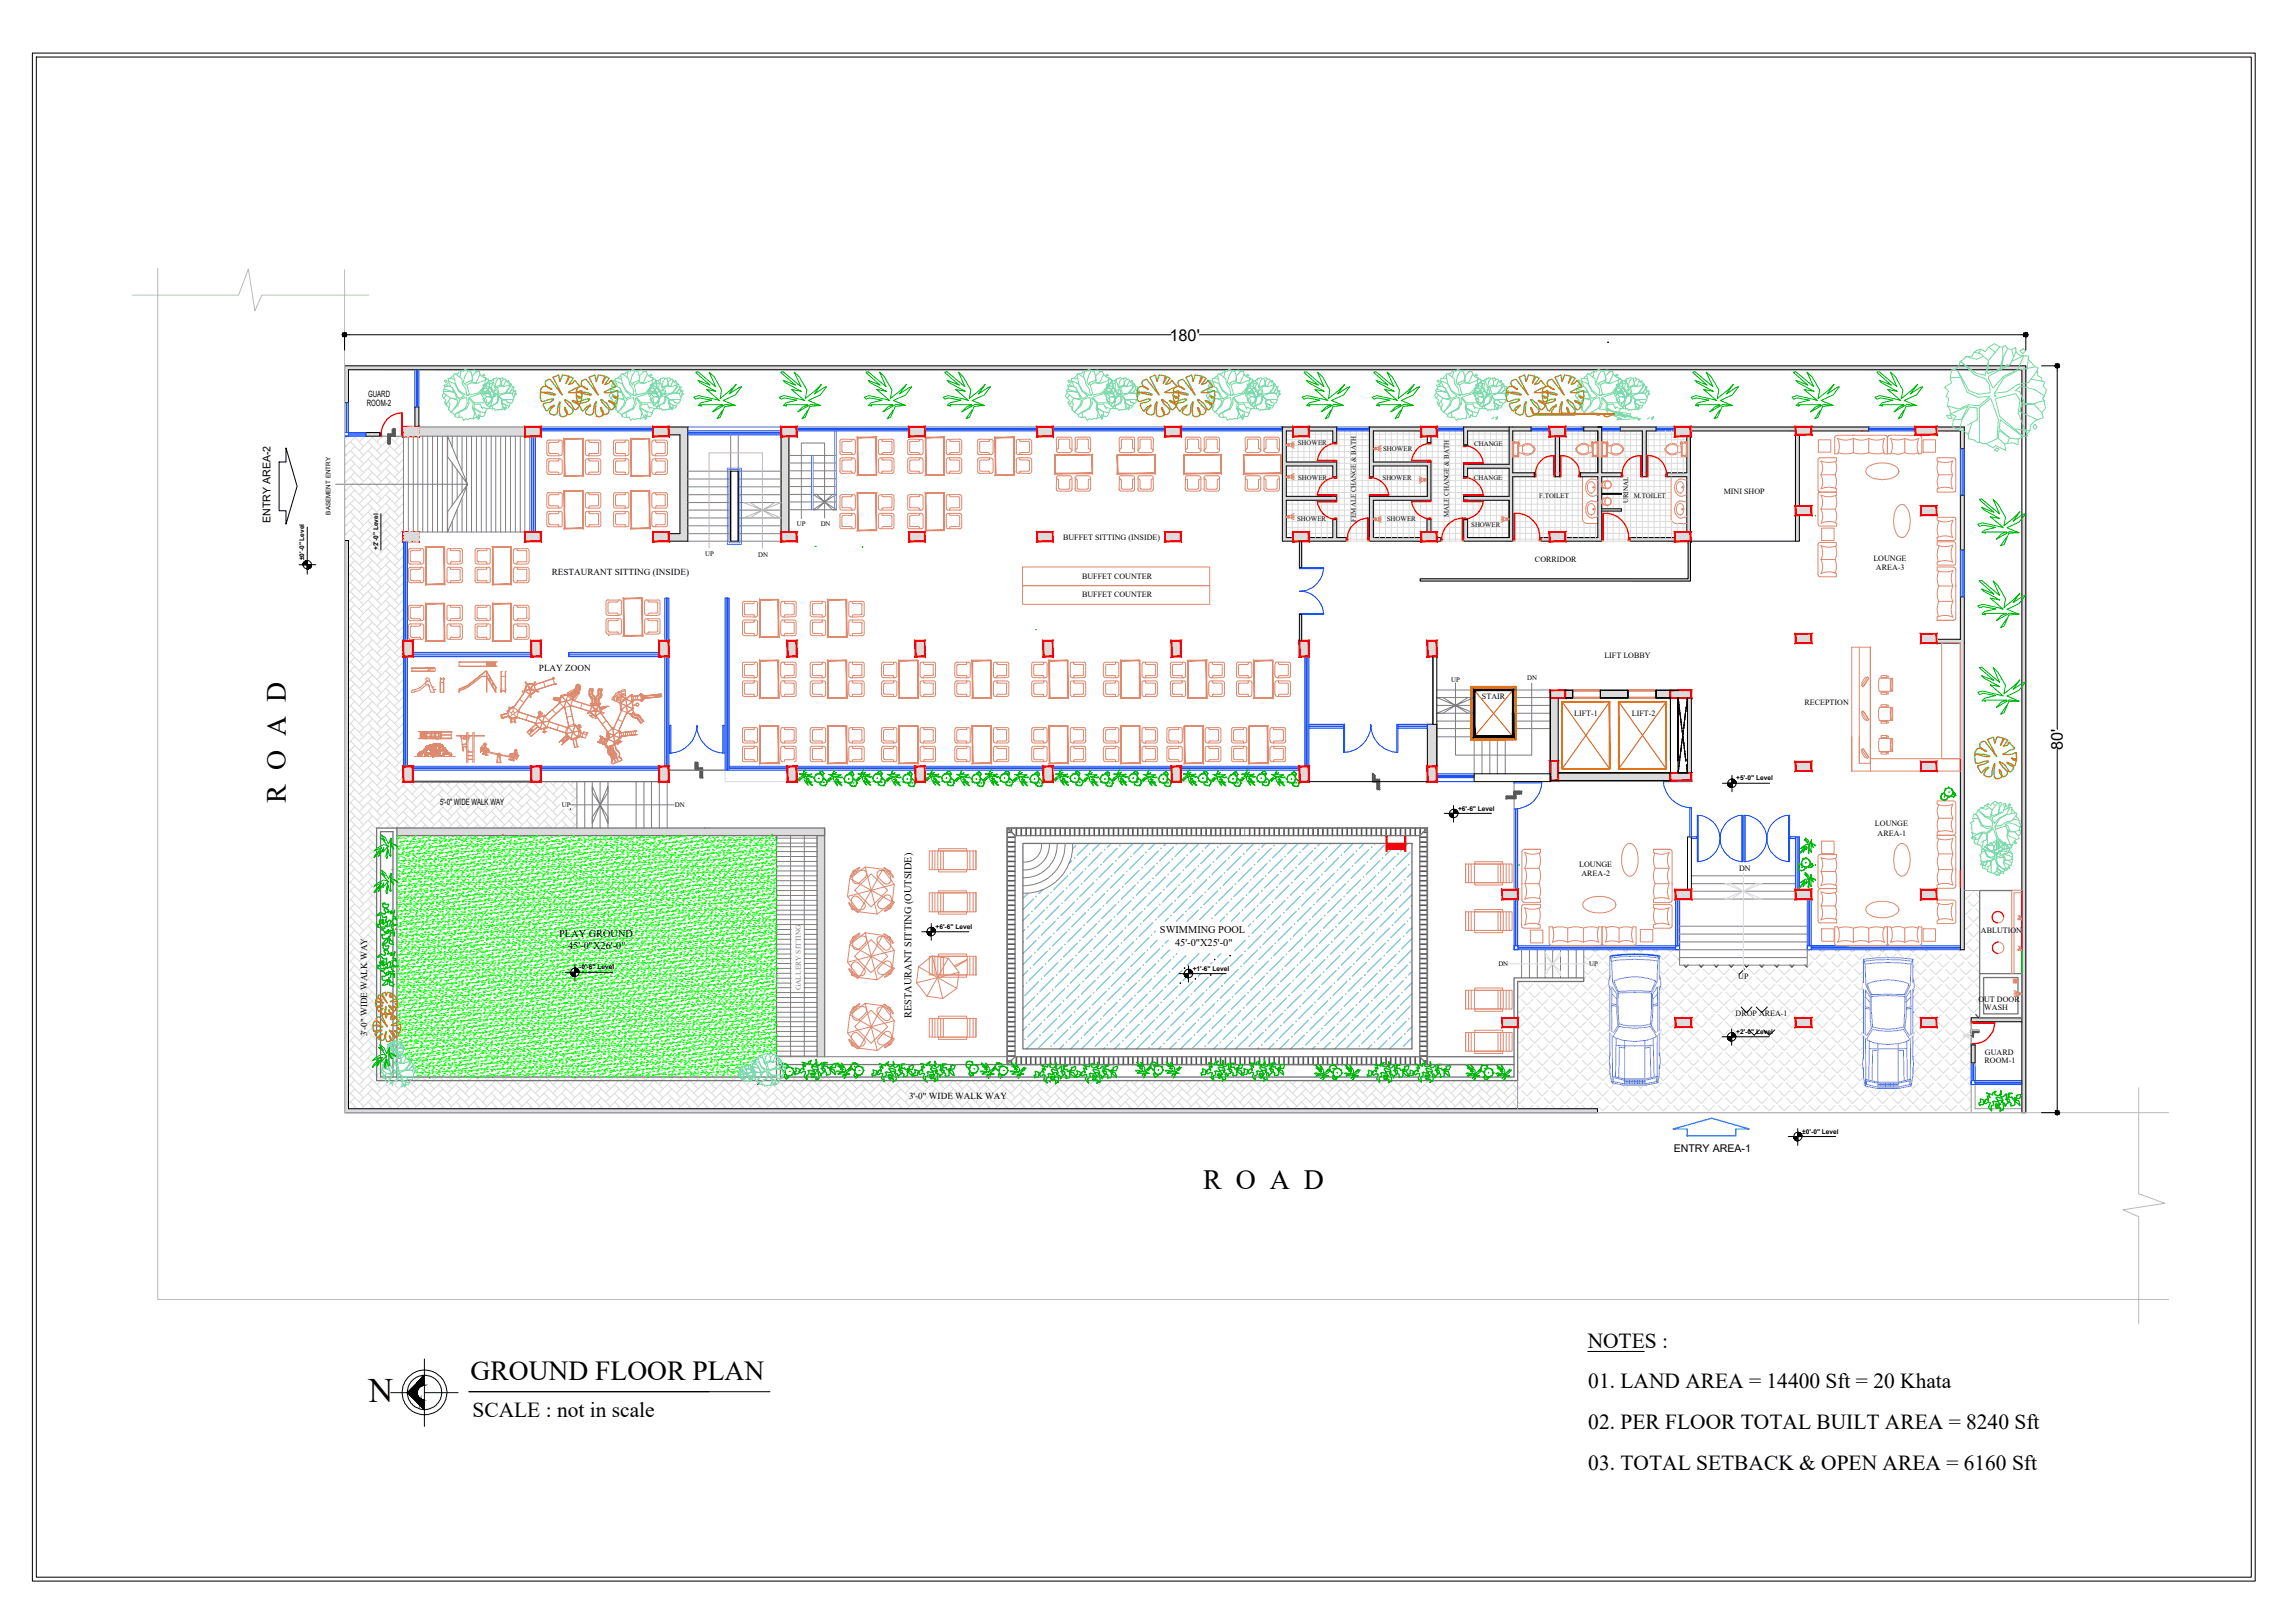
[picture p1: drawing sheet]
<svg xmlns="http://www.w3.org/2000/svg" width="297mm" height="210mm" viewBox="0 0 297 210" stroke-linecap="round" stroke-linejoin="round" font-family="sans-serif">
<defs><g id="words">
<text font-size="4.4" x="47.7" y="181.4">N</text>
<g font-size="3.6">
<text x="37" y="103.9" transform="rotate(-90 37 103.9)">R O A D</text>
<text x="155.7" y="153.9">R O A D</text>
<text x="60.9" y="178.6">GROUND FLOOR PLAN</text>
</g>
<g font-size="2.8">
<text x="205.4" y="174.4">NOTES :</text>
<text x="205.5" y="179.7">01. LAND AREA = 14400 Sft = 20 Khata</text>
<text x="61.1" y="183.4">SCALE : not in scale</text>
<text x="205.5" y="185">02. PER FLOOR TOTAL BUILT AREA = 8240 Sft</text>
<text x="205.5" y="190.2">03. TOTAL SETBACK &amp; OPEN AREA = 6160 Sft</text>
</g>
<text font-size="2.6" fill="#dd8a6e" x="70.6" y="91.7">R</text>
<g font-size="2.1">
<text x="151.3" y="44.1">180'</text>
<text x="266.9" y="97" transform="rotate(-90 266.9 97)">80'</text>
</g>
<g font-size="1.4">
<text x="35" y="67.7" transform="rotate(-90 35 67.7)">ENTRY AREA-2</text>
<text x="216.5" y="149">ENTRY AREA-1</text>
</g>
<g font-size="1.3">
<text x="72.3" y="121.2">PLAY GROUND</text>
<text x="73.5" y="122.8">45'-0&quot;X26'-0&quot;</text>
<text x="150.1" y="120.7">SWIMMING POOL</text>
<text x="152" y="122.5">45'-0&quot;X25'-0&quot;</text>
<text x="117.9" y="131.7" transform="rotate(-90 117.9 131.7)">RESTAURANT SITTING (OUTSIDE)</text>
</g>
<g font-size="1.2">
<text x="71.4" y="74.4">RESTAURANT SITTING (INSIDE)</text>
<text x="69.7" y="86.8">PLAY ZOON</text>
<text x="47.5" y="134.1" transform="rotate(-90 47.5 134.1)">3'-0&quot; WIDE WALK WAY</text>
<text x="117.6" y="142.2">3'-0&quot; WIDE WALK WAY</text>
</g>
<g font-size="1.1">
<text x="47.5" y="52.5">ROOM-2</text>
<text x="47.6" y="51.4">GUARD</text>
<text x="56.9" y="104.1">5'-0&quot; WIDE WALK WAY</text>
</g>
<g font-size="1">
<text x="223" y="64">MINI SHOP</text>
<text x="137.5" y="69.8">BUFFET SITTING (INSIDE)</text>
<text x="140" y="77.3">BUFFET COUNTER</text>
<text x="140" y="75">BUFFET COUNTER</text>
<text x="198.6" y="72.7">CORRIDOR</text>
<text x="242.4" y="72.6">LOUNGE</text>
<text x="242.7" y="73.8">AREA-3</text>
<text x="207.6" y="85.1">LIFT LOBBY</text>
<text x="191.7" y="90.4">STAIR</text>
<text x="203.7" y="92.6">LIFT-1</text>
<text x="211.1" y="92.6">LIFT-2</text>
<text x="233.5" y="91.2">RECEPTION</text>
<text x="242.6" y="106.9">LOUNGE</text>
<text x="204.3" y="112.2">LOUNGE</text>
<text x="204.6" y="113.4">AREA-2</text>
<text x="225" y="112.7">DN</text>
<text x="242.9" y="108.1">AREA-1</text>
<text x="256.3" y="120.8">ABLUTION</text>
<text x="224.5" y="131.4">DROP AREA-1</text>
<text x="224.9" y="126.7">UP</text>
<text x="255.9" y="129.7">OUT DOOR</text>
<text x="256.7" y="130.7">WASH</text>
<text x="256.8" y="137.5">ROOM-1</text>
<text x="256.8" y="136.5">GUARD</text>
</g>
<text font-size="1" fill="#808080" x="103.6" y="128.2" transform="rotate(-90 103.6 128.2)">GALLERY SITTING</text>
<g font-size=".9">
<text x="167.9" y="57.6">SHOWER</text>
<text x="178.9" y="58.4">SHOWER</text>
<text x="190.7" y="57.7">CHANGE</text>
<text x="167.9" y="62.1">SHOWER</text>
<text x="178.9" y="62.1">SHOWER</text>
<text x="190.7" y="62.1">CHANGE</text>
<text x="199.1" y="64.4">F.TOILET</text>
<text x="210.7" y="65.1" transform="rotate(-90 210.7 65.1)">URINAL</text>
<text x="211.4" y="64.4">M.TOILET</text>
<text x="48.9" y="71.2" transform="rotate(-90 48.9 71.2)">+2'-0&quot; Level</text>
<text x="91.2" y="72">UP</text>
<text x="103.1" y="68">UP</text>
<text x="106.2" y="68">DN</text>
<text x="167.8" y="67.4">SHOWER</text>
<text x="175.4" y="67.5" transform="rotate(-90 175.4 67.5)">FEMALE CHANGE &amp; BATH</text>
<text x="179.4" y="67.4">SHOWER</text>
<text x="187.5" y="66.9" transform="rotate(-90 187.5 66.9)">MALE CHANGE &amp; BATH</text>
<text x="190.3" y="68.2">SHOWER</text>
<text x="39.4" y="72.5" transform="rotate(-90 39.4 72.5)">±0'-0&quot; Level</text>
<text x="98.1" y="72.1">DN</text>
<text x="187.7" y="88.2">UP</text>
<text x="197.6" y="88">DN</text>
<text x="224.6" y="101">+5'-0&quot; Level</text>
<text x="72.7" y="104.5">UP</text>
<text x="87.3" y="104.4">DN</text>
<text x="188.6" y="104.9">+6'-6&quot; Level</text>
<text x="74.9" y="125.4">-0'-6&quot; Level</text>
<text x="121" y="120.2">+6'-6&quot; Level</text>
<text x="154.3" y="125.6">+1'-6&quot; Level</text>
<text x="193.8" y="125">DN</text>
<text x="205.6" y="125">UP</text>
<text x="224.6" y="133.8">+2'-0&quot; Level</text>
<text x="233.2" y="146.7">±0'-0&quot; Level</text>
</g>
<text font-size=".8" x="42.8" y="66.6" transform="rotate(-90 42.8 66.6)">BASEMENT ENTRY</text>
</g></defs>
<!-- layer: SOLID -->
<g fill="#dbdbdb" stroke="#dbdbdb" stroke-width=".13">
<path d="M210.9 69.6h5.8z"/>
<path d="M199.3 69.6h1.2z"/>
<path d="M204.9 55.3h1.8z"/>
<path d="M168.1 79.5h.3z"/>
<path d="M253.6 55.3h.5v.4z"/>
<path d="M253.5 55.7h.6v.1z"/>
<path d="M259 47.3h.5l-.4 .2z"/>
<path d="M261.7 56.5l.4-.1z"/>
<path d="M261.6 56.6l.1-.1z"/>
<path d="M262.1 56.5v.1z"/>
<path d="M261.6 56.6v9.9z"/>
<path d="M262.1 56.6v9.9z"/>
<path d="M262 66.6h.1z"/>
<path d="M261.6 66.7h.3l-.3 .4z"/>
<path d="M261.6 77.1h.4h-.3z"/>
<path d="M261.6 88.3h.4l-.3 .1z"/>
<path d="M262 47.7h.1z"/>
<path d="M261.6 47.9h.5v1.7z"/>
<path d="M261.7 50l.4 .1z"/>
<path d="M261.6 52.1l.3 .3h-.3z"/>
<path d="M261.6 54.6l.4 1h-.4z"/>
<path d="M261.6 54.6h.5v1.1z"/>
<path d="M261.6 56.3h.5v.1z"/>
<path d="M54.2 55.3l13.7 1.1v-1.1zM54.2 55.3l13.7 1.1h-13.7z"/>
<path d="M44.6 69.9l.5 23.5v-23.5zM44.6 69.9l.5 23.5h-.5z"/>
<path d="M44.6 93.4l.5 50.1v-50.1zM44.6 93.4l.5 50.1h-.5z"/>
<path d="M44.6 143.5l162.1 .5v-.5zM44.6 143.5l162.1 .5h-162.1z"/>
<path d="M169.3 55.3l3.6 .5v-.5zM169.3 55.3l3.6 .5h-3.6z"/>
<path d="M172.4 55.8l.5 1.4v-1.4zM172.4 55.8l.5 1.4h-.5z"/>
<path d="M255 131.7l6.6 .5v-.5zM255 131.7l6.6 .5h-6.6z"/>
<path d="M51.4 107.2l39.8 .9v-.9zM51.4 107.2l39.8 .9h-39.8z"/>
<path d="M105.7 108.1l1 28.7v-28.7zM105.7 108.1l1 28.7h-1z"/>
<path d="M91.2 107.2l15.5 .9v-.9zM91.2 107.2l15.5 .9h-15.5z"/>
<path d="M172.4 67.2l.5 2.4v-2.4zM172.4 67.2l.5 2.4h-.5z"/>
<path d="M169.3 69.6l4.9 .4v-.4zM169.3 69.6l4.9 .4h-4.9z"/>
<path d="M165.9 55.3l1.4 .5v-.5zM165.9 55.3l1.4 .5h-1.4z"/>
<path d="M165.9 55.8l.5 4v-4zM165.9 55.8l.5 4h-.5z"/>
<path d="M165.9 59.8l7 .5v-.5zM165.9 59.8l7 .5h-7z"/>
<path d="M172.4 60.3l.5 1.4v-1.4zM172.4 60.3l.5 1.4h-.5z"/>
<path d="M165.9 60.3l.5 3.9v-3.9zM165.9 60.3l.5 3.9h-.5z"/>
<path d="M165.9 64.2l7 .5v-.5zM165.9 64.2l7 .5h-7z"/>
<path d="M165.9 64.7l.5 4.9v-4.9zM165.9 64.7l.5 4.9h-.5z"/>
<path d="M165.9 69.6l1.4 .4v-.4zM165.9 69.6l1.4 .4h-1.4z"/>
<path d="M177.2 55.3l6.7 .5v-.5zM177.2 55.3l6.7 .5h-6.7z"/>
<path d="M177.2 55.8l.5 4v-4zM177.2 55.8l.5 4h-.5z"/>
<path d="M177.2 59.8l7.9 .5v-.5zM177.2 59.8l7.9 .5h-7.9z"/>
<path d="M177.2 60.3l.5 1.4v-1.4zM177.2 60.3l.5 1.4h-.5z"/>
<path d="M184.7 60.3l.4 3.9v-3.9zM184.7 60.3l.4 3.9h-.4z"/>
<path d="M177.2 64.2l7.9 .5v-.5zM177.2 64.2l7.9 .5h-7.9z"/>
<path d="M177.2 64.7l.5 4.9v-4.9zM177.2 64.7l.5 4.9h-.5z"/>
<path d="M177.2 69.6l6.7 .4v-.4zM177.2 69.6l6.7 .4h-6.7z"/>
<path d="M210.9 69.6l5.8 .4v-.4zM210.9 69.6l5.8 .4h-5.8z"/>
<path d="M199.3 69.6l1.2 .4v-.4zM199.3 69.6l1.2 .4h-1.2z"/>
<path d="M204.9 55.3l2.3 .5v-.5zM204.9 55.3l2.3 .5h-2.3z"/>
<path d="M206.7 55.8h.5zM206.7 55.8h.5z"/>
<path d="M206.7 55.8l.5 5.4v-5.4zM206.7 55.8l.5 5.4h-.5z"/>
<path d="M204.5 61.2l5.3 .5v-.5zM204.5 61.2l5.3 .5h-5.3z"/>
<path d="M206.7 61.7l.5 7.9v-7.9zM206.7 61.7l.5 7.9h-.5z"/>
<path d="M202.5 69.6l4.7 .4v-.4zM202.5 69.6l4.7 .4h-4.7z"/>
<path d="M168.1 70l.3 3.5v-3.5zM168.1 70l.3 3.5h-.3z"/>
<path d="M168.1 79.5l.3 3.4v-3.4zM168.1 79.5l.3 3.4h-.3z"/>
<path d="M218.7 55.3l13.6 .5v-.5zM218.7 55.3l13.6 .5h-13.6z"/>
<path d="M253.6 77.2l.5 5.5v-5.5zM253.6 77.2l.5 5.5h-.5z"/>
<path d="M250.5 82.7l3.6 .5v-.5zM250.5 82.7l3.6 .5h-3.6z"/>
<path d="M253.6 64.1l.5 7.1v-7.1zM253.6 64.1l.5 7.1h-.5z"/>
<path d="M252.7 55.3h.9l-.1 .4zM253.6 55.3l-.1 .4h.6z"/>
<path d="M253.5 55.7l.6 .1zM254 55.8h.1v.1z"/>
<path d="M250.5 55.3l3 .4-.8-.4zM250.5 55.3l3 .4h-3z"/>
<path d="M250.5 55.7l3.4 .1-.4-.1zM250.5 55.7l3.4 .1h-3.4z"/>
<path d="M253.6 55.8h.4zM253.6 55.8h.4z"/>
<path d="M253.6 55.8l.5 .1-.1-.1zM253.6 55.8l.5 .1h-.5z"/>
<path d="M253.6 55.9l.5 2.2v-2.2zM253.6 55.9l.5 2.2h-.5z"/>
<path d="M234.3 55.3l7.5 .5v-.5zM234.3 55.3l7.5 .5h-7.5z"/>
<path d="M232.3 56.3l.5 9.2v-9.2zM232.3 56.3l.5 9.2h-.5z"/>
<path d="M232.3 66.6l.5 3.4v-3.4zM232.3 66.6l.5 3.4h-.5z"/>
<path d="M86.5 55.3l2.5 1v-1zM86.5 55.3l2.5 1h-2.5z"/>
<path d="M88 56.3l1 12.8v-12.8zM88 56.3l1 12.8h-1z"/>
<path d="M86.5 69.1l2.5 .9v-.9zM86.5 69.1l2.5 .9h-2.5z"/>
<path d="M101 56.4l1.1 12.4v-12.4zM101 56.4l1.1 12.4h-1.1z"/>
<path d="M184.6 67.2l.5 1.6v-1.6zM184.6 67.2l.5 1.6h-.5z"/>
<path d="M185.9 69.6l.5 .4v-.4zM185.9 69.6l.5 .4h-.5z"/>
<path d="M201.2 56.4l.6 5.3v-5.3zM201.2 56.4l.6 5.3h-.6z"/>
<path d="M207.2 65.8l2.6 .3v-.3zM207.2 65.8l2.6 .3h-2.6z"/>
<path d="M218.2 56.4l.5 4.8v-4.8zM218.2 56.4l.5 4.8h-.5z"/>
<path d="M215.7 61.2l3 .5v-.5zM215.7 61.2l3 .5h-3z"/>
<path d="M218.2 61.7l.5 7.1v-7.1zM218.2 61.7l.5 7.1h-.5z"/>
<path d="M209.6 55.3l4.6 .5v-.5zM209.6 55.3l4.6 .5h-4.6z"/>
<path d="M212.5 55.8h1.7zM212.5 55.8h1.7z"/>
<path d="M212.5 55.8l.5 5.9v-5.9zM212.5 55.8l.5 5.9h-.5z"/>
<path d="M218.4 70l.3 4.9v-4.9zM218.4 70l.3 4.9h-.3z"/>
<path d="M183.7 74.9l35 .3v-.3zM183.7 74.9l35 .3h-35z"/>
<path d="M44.6 47.3l208.8 .2v-.2zM44.6 47.3l208.8 .2h-208.8z"/>
<path d="M44.6 47.5l208.3 .3 .5-.3zM44.6 47.5l208.3 .3h-208.3z"/>
<path d="M44.6 47.8h208.1zM44.6 47.8h208.3z"/>
<path d="M206.8 47.8h45.9zM206.8 47.8l45.8 .1z"/>
<path d="M188.6 47.8l18.2 .1zM188.6 47.8l18.2 .1z"/>
<path d="M159 47.8l29.6 .1zM159 47.8l29.6 .1z"/>
<path d="M140.8 47.8l18.2 .1zM140.8 47.8l18.2 .1z"/>
<path d="M81.8 47.8h59zM81.8 47.8l59 .1z"/>
<path d="M60.2 47.8h21.6zM60.2 47.8l21.5 .1z"/>
<path d="M44.6 47.8l15.6 .1zM44.6 47.8l15.6 .1z"/>
<path d="M44.6 47.9l.5 4.2v-4.2zM44.6 47.9l.5 4.2h-.5z"/>
<path d="M259 47.5h.1zM259 47.3l.1 .2h-.1z"/>
<path d="M261.7 66.6l.3-.1zM261.7 66.6l.3-.1z"/>
<path d="M261.6 66.6v.1zM261.6 66.7l.1-.1z"/>
<path d="M262 66.6l.1 .1v-.1zM262 66.6l.1 .1h-.2z"/>
<path d="M261.7 66.6l.2 .1 .1-.1zM261.7 66.6l.2 .1h-.3z"/>
<path d="M261.9 66.7l.2 .4v-.4zM261.9 66.7l.2 .4h-.5z"/>
<path d="M261.6 67.1l.5 10v-10zM261.6 67.1l.5 10h-.5z"/>
<path d="M261.6 77.1h.1zM261.6 77.1h.1l-.1 .1z"/>
<path d="M262 77.1l.1 .6zM262 77.1l.1 .6h-.5z"/>
<path d="M261.6 77.7l.5 10.6v-10.6zM261.6 77.7l.5 10.6h-.5z"/>
<path d="M261.6 88.3v.1h.1zM261.6 88.4h.1h-.1z"/>
<path d="M262 88.3l.1 .6zM262 88.3l.1 .6h-.5z"/>
<path d="M261.6 88.9l.5 55.1v-55.1zM261.6 88.9l.5 55.1h-.5z"/>
<path d="M259.8 47.3l1.4 .2v-.2zM259.5 47.5l.3-.2 1.4 .2z"/>
<path d="M259.5 47.3v.2l.3-.2zM259.2 47.5l.3-.2v.2z"/>
<path d="M257.2 47.3l1.6 .2 .1-.2zM257.2 47.3l1.6 .2h-1.6z"/>
<path d="M257.1 47.3l.1 .2v-.2zM257.1 47.3l.1 .2h-.1z"/>
<path d="M254.4 47.3l2.7 .2v-.2zM254.4 47.3l2.7 .2h-2.5z"/>
<path d="M254.2 47.3l.4 .2zM254.2 47.3l.4 .2z"/>
<path d="M253.4 47.3l1 .2-.2-.2zM253.4 47.3l1 .2h-1z"/>
<path d="M259.5 47.5h1.7zM259.5 47.5h1.7z"/>
<path d="M259.2 47.5h.3zM259.2 47.5h.3z"/>
<path d="M257.2 47.5h1.6zM257.2 47.5h1.6z"/>
<path d="M257.1 47.5h.1zM257.1 47.5h.1z"/>
<path d="M259.5 47.5h1.7zM259.4 47.5h1.8z"/>
<path d="M259.1 47.5h.4zM259 47.5h.4z"/>
<path d="M258.9 47.3l.1 .2v-.2zM258.9 47.3l.1 .2h-.2z"/>
<path d="M257.2 47.5h1.6zM257.2 47.5h1.6z"/>
<path d="M257.1 47.5h.1zM257 47.5h.2z"/>
<path d="M261.2 47.3l.9 .4v-.4zM261.2 47.3l.9 .4h-1z"/>
<path d="M259.4 47.5l1.7 .2 .1-.2zM259.1 47.7l.3-.2 1.7 .2z"/>
<path d="M258.8 47.5l.3 .2 .3-.2zM258.8 47.5l.3 .2h-.3z"/>
<path d="M257.2 47.5l1.6 .2v-.2zM257.2 47.5l1.6 .2h-1.6z"/>
<path d="M257 47.5l.2 .2v-.2zM257 47.5l.2 .2h-.2z"/>
<path d="M254.6 47.5l2.4 .2 .1-.2zM254.6 47.5l2.4 .2h-2.2z"/>
<path d="M261.1 47.7h.9zM261.1 47.7h1z"/>
<path d="M259.1 47.7h2zM259.1 47.7h2z"/>
<path d="M258.8 47.7h.3zM258.8 47.7h.3z"/>
<path d="M257.2 47.7h1.6zM257.2 47.7h1.6z"/>
<path d="M257 47.7h.2zM257 47.7h.2z"/>
<path d="M254.8 47.7h2.2zM254.8 47.7h2.2z"/>
<path d="M261.1 47.7l.5 .1 .4-.1zM261.1 47.7l.5 .1h-.6z"/>
<path d="M259.1 47.7l1.9 .1 .1-.1zM258.9 47.8l.2-.1 1.9 .1z"/>
<path d="M258.8 47.7l.1 .1 .2-.1zM258.6 47.8l.2-.1 .1 .1z"/>
<path d="M257.2 47.7l1.4 .1 .2-.1zM257.2 47.7l1.4 .1h-1.4z"/>
<path d="M257 47.7l.2 .1v-.1zM257 47.7l.2 .1h-.2z"/>
<path d="M254.9 47.7l2.1 .1v-.1zM254.9 47.7l2.1 .1h-2z"/>
<path d="M254.4 47.5l.6 .3-.4-.3zM254.4 47.5l.6 .3h-.3z"/>
<path d="M253.4 47.5l1.3 .3-.3-.3zM252.9 47.8l.5-.3 1.3 .3z"/>
<path d="M262 47.7l.1 .2v-.2zM261.4 47.9l.6-.2 .1 .2z"/>
<path d="M261 47.8h.6zM260.9 47.9h.5z"/>
<path d="M258.9 47.8h2.1zM258.9 47.8l2 .1z"/>
<path d="M258.6 47.8h.3zM258.4 47.9h.5z"/>
<path d="M257.2 47.8h1.4zM257.2 47.8l1.2 .1z"/>
<path d="M257 47.8l.2 .1zM257 47.8l.2 .1z"/>
<path d="M255 47.8l2 .1zM255 47.8l2 .1z"/>
<path d="M254.7 47.8l.4 .1zM254.7 47.8l.4 .1z"/>
<path d="M252.9 47.8l1.9 .1zM252.9 47.8l1.9 .1z"/>
<path d="M261.6 47.9v1.7h.5zM261.6 49.6h.5zM261.6 49.6h.5z"/>
<path d="M261.6 50h.1zM261.6 50.1h.1z"/>
<path d="M261.6 49.6l.5 .4v-.4zM261.6 49.6l.5 .4h-.5z"/>
<path d="M261.7 50l.4 .1zM261.7 50.1h.4z"/>
<path d="M261.6 50.1h.5zM261.6 50.1h.5h-.5z"/>
<path d="M261.6 50.1l.5 2v-2zM261.6 50.1l.5 2h-.5z"/>
<path d="M261.9 52.4h.2zM261.9 52.4h.2z"/>
<path d="M261.6 52.1l.5 .3v-.3zM261.6 52.1l.5 .3h-.2z"/>
<path d="M261.6 52.4h.3zM261.6 52.4h.3z"/>
<path d="M261.6 52.4l.5 1v-1zM261.6 52.4l.5 1h-.5zM261.6 53.4l.5 .3v-.3zM261.6 53.4l.5 .3h-.5z"/>
<path d="M261.6 53.7l.5 .9v-.9zM261.6 53.7l.5 .9h-.5z"/>
<path d="M261.6 55.6l.4 .1v-.1zM261.6 55.6l.4 .1h-.4z"/>
<path d="M262 55.7h.1zM261.6 54.6l.5 1.1h-.1z"/>
<path d="M261.6 55.7l.5 .1-.1-.1zM261.6 55.7l.5 .1h-.5z"/>
<path d="M261.6 55.8l.5 .5v-.5zM261.6 55.8l.5 .5h-.5z"/>
<path d="M261.6 56.3l.1 .1h.4zM261.7 56.4h.4z"/>
<path d="M253.6 83.2l.5 15v-15zM253.6 83.2l.5 15h-.5z"/>
<path d="M253.6 98.2l.5 1.6v-1.6zM253.6 98.2l.5 1.6h-.5z"/>
<path d="M253.6 99.8l.5 23.1v-23.1zM253.6 99.8l.5 23.1h-.5z"/>
<path d="M195.2 55.3l2.9 .5v-.5zM195.2 55.3l2.9 .5h-2.9z"/>
<path d="M195.2 55.8l.5 4.3v-4.3zM195.2 55.8l.5 4.3h-.5z"/>
<path d="M189.4 60.1l6.3 .5v-.5zM189.4 60.1l6.3 .5h-6.3z"/>
<path d="M195.2 60.6l.5 .6v-.6zM195.2 60.6l.5 .6h-.5z"/>
<path d="M195.2 61.2l3.3 .5v-.5zM195.2 61.2l3.3 .5h-3.3z"/>
<path d="M189.4 60.6l.5 1.1v-1.1zM189.4 60.6l.5 1.1h-.5z"/>
<path d="M195.2 61.7l.5 2.5v-2.5zM195.2 61.7l.5 2.5h-.5z"/>
<path d="M189.4 64.2l6.3 .5v-.5zM189.4 64.2l6.3 .5h-6.3z"/>
<path d="M195.2 64.7l.5 4.9v-4.9zM195.2 64.7l.5 4.9h-.5z"/>
<path d="M189.4 67.2l.5 2.4v-2.4zM189.4 67.2l.5 2.4h-.5z"/>
<path d="M189.4 69.6l6.3 .4v-.4zM189.4 69.6l6.3 .4h-6.3z"/>
<path d="M189.4 55.3l5.8 .5v-.5zM189.4 55.3l5.8 .5h-5.8z"/>
<path d="M189.4 55.8l.5 1.8v-1.8zM189.4 55.8l.5 1.8h-.5z"/>
<path d="M184.7 93.7l1.2 5.5v-5.5zM184.7 93.7l1.2 5.5h-1.2z"/>
<path d="M53.7 52.7l.5 2.6v-2.6zM53.7 52.7l.5 2.6h-.5z"/>
<path d="M47.3 56l1.8 .4v-.4zM47.3 56l1.8 .4h-1.8z"/>
<path d="M207.2 63.9l2.6 .1v-.1zM207.2 63.9l2.6 .1h-2.6z"/>
<path d="M214.2 89.3l1.9 1v-1zM214.2 89.3l1.9 1h-1.9z"/>
<path d="M207.1 89.3l3.5 1v-1zM207.1 89.3l3.5 1h-3.5z"/>
<path d="M202.5 89.3l1 1v-1zM202.5 89.3l1 1h-1z"/>
<path d="M200.6 90.3l1 8.2v-8.2zM200.6 90.3l1 8.2h-1z"/>
<path d="M218.3 90.3l.5 9.7v-9.7zM218.3 90.3l.5 9.7h-.5z"/>
<path d="M201.6 100l14.5 1v-1zM201.6 100l14.5 1h-14.5z"/>
</g>
<g fill="none" stroke="#dbdbdb" stroke-width=".13">
<path d="M44.6 59.8l.2 .2M44.6 58.7l.2 .2M44.6 57.5l.2 .3M44.6 56.4l.2 .2M44.9 56.4l-.3 .4M45.3 59.5l1.7 1.6M45.3 58.3l1.7 1.7M45.3 57.2l1.7 1.7M45.8 56.4l1.2 1.4M45.9 56.6l-1.3 1.3M45.9 57.8l-1.3 1.3M45.9 58.9l-1.3 1.3"/>
<path d="M46.9 56.4l.1 .2M47.2 56.4l-.7 .8M47.6 59.5l1.7 1.6M47.6 58.3l1.7 1.7M47.6 57.2l1.7 1.7M48 56.4l1.3 1.4M48.2 56.6l-1.7 1.7M48.2 57.8l-1.7 1.7M48.2 58.9l-1.7 1.7M49.2 56.4l.1 .2M49.5 56.4l-.7 .8M49.9 59.5l1.7 1.6"/>
<path d="M49.9 58.3l1.7 1.7M49.9 57.2l1.7 1.7M50.3 56.4l1.3 1.4M50.5 56.6l-1.7 1.7M50.5 57.8l-1.7 1.7M50.5 58.9l-1.7 1.7M51.5 56.4l.1 .2M51.7 56.4l-.6 .8M52.2 59.5h.1M52.2 58.3h.1M52.2 57.2h.1M52.2 57.2l-1.1 1.1"/>
<path d="M52.2 58.3l-1.1 1.2M52.2 59.4l-1.1 1.2M44.6 68.9l.2 .2M44.6 67.8l.2 .2M44.6 66.7l.2 .2M44.6 65.5l.2 .2M44.6 64.4l.2 .2M44.6 63.3l.2 .1M44.6 62.1l.2 .2M44.6 61l.2 .1M45.3 79.9l1.7 1.8M45.3 78.8l1.7 1.7"/>
<path d="M45.3 77.7l1.7 1.7M45.3 76.6l1.7 1.6M45.3 75.4l1.7 1.7M45.3 74.3l1.7 1.7M45.3 73.1l1.7 1.7M45.3 72l1.7 1.7M45.3 70.8l1.7 1.7M45.3 69.7l1.7 1.7M45.3 68.6l1.7 1.7M45.3 67.4l1.7 1.7M45.3 66.3l1.7 1.7M45.3 65.2l1.7 1.7"/>
<path d="M45.3 64l1.7 1.7M45.3 62.9l1.7 1.7M45.3 61.7l1.7 1.7M45.3 60.6l1.7 1.7M45.9 62.3l-1.3 1.3M45.9 60l-1.3 1.4M45.9 61.1l-1.3 1.4M45.9 63.4l-1.3 1.3M45.9 64.6l-1.3 1.3M45.9 65.7l-1.3 1.3M45.9 66.9l-1.3 1.3M45.9 68l-1.3 1.3"/>
<path d="M45.9 69.1l-.8 .8M45.9 70.3l-.8 .8M45.9 71.4l-.8 .8M45.9 72.5l-.8 .9M45.9 73.7l-.8 .8M45.9 74.8l-.8 .8M45.9 76l-.8 .8M45.9 77.1l-.8 .8M45.9 78.2l-.8 .9M45.9 79.4l-.8 .8M47.6 79.9l1.7 1.8M47.6 78.8l1.7 1.7"/>
<path d="M47.6 77.7l1.7 1.7M47.6 76.6l1.7 1.6M47.6 75.4l1.7 1.7M47.6 74.3l1.7 1.7M47.6 73.1l1.7 1.7M47.6 72l1.7 1.7M47.6 70.8l1.7 1.7M47.6 69.7l1.7 1.7M47.6 68.6l1.7 1.7M47.6 67.4l1.7 1.7M47.6 66.3l1.7 1.7M47.6 65.2l1.7 1.7"/>
<path d="M47.6 64l1.7 1.7M47.6 62.9l1.7 1.7M47.6 61.7l1.7 1.7M47.6 60.6l1.7 1.7M48.2 61.1l-1.7 1.8M48.2 62.3l-1.7 1.7M48.2 60l-1.7 1.7M48.2 63.4l-1.7 1.8M48.2 64.6l-1.7 1.7M48.2 65.7l-1.7 1.7M48.2 66.9l-1.7 1.7M48.2 68l-1.7 1.7"/>
<path d="M48.2 69.1l-1.7 1.7M48.2 70.3l-1.7 1.7M48.2 71.4l-1.7 1.7M48.2 72.5l-1.7 1.8M48.2 73.7l-1.7 1.7M48.2 74.8l-1.7 1.8M48.2 76l-1.7 1.7M48.2 77.1l-1.7 1.7M48.2 78.2l-1.7 1.7M48.2 79.4l-1.7 1.7M49.9 79.9l1.7 1.8M49.9 78.8l1.7 1.7"/>
<path d="M49.9 77.7l1.7 1.7M49.9 76.6l1.7 1.6M49.9 75.4l1.7 1.7M49.9 74.3l1.7 1.7M49.9 73.1l1.7 1.7M49.9 72l1.7 1.7M49.9 70.8l1.7 1.7M49.9 69.7l1.7 1.7M49.9 68.6l1.7 1.7M49.9 67.4l1.7 1.7M49.9 66.3l1.7 1.7M49.9 65.2l1.7 1.7"/>
<path d="M49.9 64l1.7 1.7M49.9 62.9l1.7 1.7M49.9 61.7l1.7 1.7M49.9 60.6l1.7 1.7M50.5 61.1l-1.7 1.8M50.5 62.3l-1.7 1.7M50.5 60l-1.7 1.7M50.5 63.4l-1.7 1.8M50.5 64.6l-1.7 1.7M50.5 65.7l-1.7 1.7M50.5 66.9l-1.7 1.7M50.5 68l-1.7 1.7"/>
<path d="M50.5 69.1l-1.7 1.7M50.5 70.3l-1.7 1.7M50.5 71.4l-1.7 1.7M50.5 72.5l-1.7 1.8M50.5 73.7l-1.7 1.7M50.5 74.8l-1.7 1.8M50.5 76l-1.7 1.7M50.5 77.1l-1.7 1.7M50.5 78.2l-1.7 1.7M50.5 79.4l-1.7 1.7M52.2 69.7l-1.1 1.1M52.2 70.8l-1.1 1.2"/>
<path d="M52.2 72l-1.1 1.1M52.2 73.1l-1.1 1.2M52.2 74.3l-1.1 1.1M52.2 75.4l-1.1 1.2M52.2 79.9v.1M52.2 78.8h.1M52.2 77.7h.1M52.2 76.6h.1M52.2 68.6h.1M52.2 67.4v.1M52.2 66.3h.1M52.2 65.2h.1"/>
<path d="M52.2 64h.1M52.2 62.9h.1M52.2 61.7h.1M52.2 60.6h.1M52.2 61.7l-1.1 1.2M52.2 60.6l-1.1 1.1M52.2 62.8l-1.1 1.2M52.2 64l-1.1 1.2M52.2 65.1l-1.1 1.2M52.2 66.3l-1.1 1.1M52.2 67.4l-1.1 1.2M52.2 68.6l-1.1 1.1"/>
<path d="M52.2 76.5l-1.1 1.2M52.2 77.7l-1.1 1.1M52.2 78.8l-1.1 1.1M52.2 79.9l-1.1 1.2M45.3 99.3l1.7 1.7M45.3 98.2l1.7 1.7M45.3 97l1.7 1.7M45.3 95.9l1.7 1.7M45.3 94.8l1.7 1.7M45.3 93.6l1.7 1.7M45.3 92.5l1.7 1.7M45.3 91.3l1.7 1.8"/>
<path d="M45.3 90.2l1.7 1.7M45.3 89.1l1.7 1.7M45.3 87.9l1.7 1.7M45.3 86.8l1.7 1.7M45.3 85.7l1.7 1.6M45.3 84.5l1.7 1.7M45.3 83.4l1.7 1.7M45.3 82.2l1.7 1.8M45.3 81.1l1.7 1.7M45.9 80.5l-.8 .8M45.9 81.7l-.8 .8M45.9 82.8l-.8 .8"/>
<path d="M45.9 84l-.8 .8M45.9 85.1l-.8 .8M45.9 86.2l-.8 .9M45.9 87.3l-.8 .9M45.9 88.5l-.8 .8M45.9 89.6l-.8 .8M45.9 90.8l-.8 .8M45.9 91.9l-.8 .8M45.9 93.1l-.8 .8M45.9 94.2l-.8 .8M45.9 95.3l-.8 .9M45.9 96.5l-.8 .8"/>
<path d="M45.9 97.6l-.8 .8M45.9 98.7l-.8 .9M45.9 99.9l-.8 .8M47.6 99.3l1.7 1.7M47.6 98.2l1.7 1.7M47.6 97l1.7 1.7M47.6 95.9l1.7 1.7M47.6 94.8l1.7 1.7M47.6 93.6l1.7 1.7M47.6 92.5l1.7 1.7M47.6 91.3l1.7 1.8M47.6 90.2l1.7 1.7"/>
<path d="M47.6 89.1l1.7 1.7M47.6 87.9l1.7 1.7M47.6 86.8l1.7 1.7M47.6 85.7l1.7 1.6M47.6 84.5l1.7 1.7M47.6 83.4l1.7 1.7M47.6 82.2l1.7 1.8M47.6 81.1l1.7 1.7M48.2 80.5l-1.7 1.7M48.2 81.7l-1.7 1.7M48.2 82.8l-1.7 1.7M48.2 84l-1.7 1.7"/>
<path d="M48.2 85.1l-1.7 1.7M48.2 86.2l-1.7 1.7M48.2 87.3l-1.7 1.8M48.2 88.5l-1.7 1.7M48.2 89.6l-1.7 1.7M48.2 90.8l-1.7 1.7M48.2 91.9l-1.7 1.7M48.2 93.1l-1.7 1.7M48.2 94.2l-1.7 1.7M48.2 95.3l-1.7 1.7M48.2 96.5l-1.7 1.7M48.2 97.6l-1.7 1.7"/>
<path d="M48.2 98.7l-1.7 1.8M48.2 99.9l-1.7 1.7M49.9 99.3l1.7 1.7M49.9 98.2l1.7 1.7M49.9 97l1.7 1.7M49.9 95.9l1.7 1.7M49.9 94.8l1.7 1.7M49.9 93.6l1.7 1.7M49.9 92.5l1.7 1.7M49.9 91.3l1.7 1.8M49.9 90.2l1.7 1.7M49.9 89.1l1.7 1.7"/>
<path d="M49.9 87.9l1.7 1.7M49.9 86.8l1.7 1.7M49.9 85.7l1.7 1.6M49.9 84.5l1.7 1.7M49.9 83.4l1.7 1.7M49.9 82.2l1.7 1.8M49.9 81.1l1.7 1.7M50.5 80.5l-1.7 1.7M50.5 81.7l-1.7 1.7M50.5 82.8l-1.7 1.7M50.5 84l-1.7 1.7M50.5 85.1l-1.7 1.7"/>
<path d="M50.5 86.2l-1.7 1.7M50.5 87.3l-1.7 1.8M50.5 88.5l-1.7 1.7M50.5 89.6l-1.7 1.7M50.5 90.8l-1.7 1.7M50.5 91.9l-1.7 1.7M50.5 93.1l-1.7 1.7M50.5 94.2l-1.7 1.7M50.5 95.3l-1.7 1.7M50.5 96.5l-1.7 1.7M50.5 97.6l-1.7 1.7M50.5 98.7l-1.7 1.8"/>
<path d="M50.5 99.9l-1.7 1.7M52.2 81.1l-1.1 1.1M52.2 82.2l-1.1 1.2M52.2 83.4l-1.1 1.1M52.2 84.5l-1.1 1.2M52.2 85.7l-1.1 1.1M52.2 86.8l-1.1 1.1M52.2 87.9l-1.1 1.2M52.2 89.1l-1.1 1.1M52.2 93.6l-1.1 1.2M52.2 94.8l-1.1 1.1M52.2 95.9l-1.1 1.1"/>
<path d="M52.2 97l-1.1 1.2M52.2 98.2l-1.1 1.1M52.2 99.3l-1.1 1.2M52.2 92.5h.1M52.2 91.3v.1M52.2 90.2h.1M52.2 90.2l-1.1 1.1M52.2 91.3l-1.1 1.2M52.2 92.5l-1.1 1.1M93.8 99.7v1.4h8.1M45.3 119.8l1.7 1.8M45.3 118.7l1.7 1.7"/>
<path d="M45.3 117.5l1.7 1.8M45.3 116.4l1.7 1.7M45.3 115.3l1.7 1.7M45.3 114.1l1.7 1.7M45.3 113l1.7 1.7M45.3 111.9l1.7 1.7M45.3 110.7l1.7 1.7M45.3 109.6l1.7 1.7M45.3 108.4l1.7 1.7M45.3 107.3l1.7 1.7M45.3 106.1l1.7 1.8M45.3 105l1.7 1.7"/>
<path d="M45.3 103.9l1.7 1.7M45.3 102.8l1.7 1.7M45.3 101.6l1.7 1.7M45.3 100.5l1.7 1.7M45.9 101l-.8 .8M45.9 102.2l-.8 .8M45.9 103.3l-.8 .8M45.9 104.5l-.8 .8M45.9 105.6l-.8 .8M45.9 106.7l-.8 .8M45.9 107.9l-.8 .8M45.9 109l-.8 .8"/>
<path d="M45.9 110.1l-.8 .9M45.9 111.3l-.8 .8M45.9 112.4l-.8 .9M45.9 113.6l-.8 .8M45.9 114.7l-.8 .8M45.9 115.8l-.8 .8M45.9 117l-.8 .8M45.9 118.1l-.8 .8M45.9 119.3l-.8 .8M47.6 119.8l1.1 1.2M47.6 118.7l1.1 1.1M47.6 117.5l1.1 1.2"/>
<path d="M47.6 116.4l1.1 1.1M47.6 115.3l1.1 1.1M47.6 114.1l1 1M47.6 113l1.1 1.1M47.6 111.9l1.1 1.1M47.6 110.7l1.1 1.1M47.6 109.6l1 1M47.6 108.4l1.1 1.1M47.6 107.3l1.1 1.1M47.6 106.1l1.1 1.2M47.6 105l1.7 1.7M47.6 103.9l1.7 1.7"/>
<path d="M47.6 102.8l1.7 1.7M47.6 101.6l1.7 1.7M47.6 100.5l1.7 1.7M48.2 101l-1.7 1.8M48.2 102.2l-1.7 1.7M48.2 103.3l-1.7 1.7M48.2 104.5l-1.7 1.6M48.2 105.6l-1.7 1.7M48.2 106.7l-1.7 1.7M48.2 107.9l-1.7 1.7M48.2 109l-1.7 1.7M48.2 110.1l-1.7 1.8"/>
<path d="M48.2 111.3l-1.7 1.7M48.2 112.4l-1.7 1.7M48.2 113.6l-1.7 1.7M48.2 114.7l-1.7 1.7M48.2 115.8l-1.7 1.7M48.2 117l-1.7 1.7M48.2 118.1l-1.7 1.7M48.2 119.3l-1.7 1.7M48.7 110.7h.1M49.9 106.1l1 1.1M49.9 105l1.7 1.7M49.9 103.9l1.7 1.7"/>
<path d="M49.9 102.8l1.7 1.7M49.9 101.6l1.7 1.7M49.9 100.5l1.7 1.7M50.5 101l-1.7 1.8M50.5 102.2l-1.7 1.7M50.5 103.3l-1.7 1.7M50.5 104.5l-1.7 1.6M50.5 105.6l-1.6 1.6M50.5 106.7l-.5 .5M52.2 100.5l-1.1 1.1M52.2 106.1l1 1.1M52.2 105l1.7 1.7"/>
<path d="M52.2 103.9l1.7 1.7M52.2 102.8l1.7 1.7M52.2 101.6l1.7 1.7M52.6 101.1l-1.5 1.7M52.7 102.2l-1.6 1.7M52.7 103.3l-1.6 1.7M52.7 104.5l-1.6 1.6M52.7 105.6l-1.5 1.6M52.7 106.7l-.4 .5M52.9 101.1l1 1.1M53.8 101.1l-.5 .5M54.4 106.1l1.1 1.1"/>
<path d="M54.4 105l1.8 1.7M54.4 103.9l1.8 1.7M54.4 102.8l1.8 1.7M54.4 101.6l1.8 1.7M54.9 101.1l-1.6 1.7M55 102.2l-1.7 1.7M55 103.3l-1.7 1.7M55 104.5l-1.7 1.6M55 105.6l-1.5 1.6M55 106.7l-.4 .5M55.2 101.1l1 1.1M56 101.1l-.4 .5"/>
<path d="M56.7 106.1l1 1.1M56.7 105l1.7 1.7M56.7 103.9l1.7 1.7M56.7 102.8l1.7 1.7M56.7 101.6l1.7 1.7M57.1 101.1l-1.5 1.7M57.3 102.2l-1.7 1.7M57.3 103.3l-1.7 1.7M57.3 104.5l-1.7 1.6M57.3 105.6l-1.5 1.6M57.3 106.7l-.4 .5M57.4 101.1l1 1.1"/>
<path d="M58.3 101.1l-.4 .5M59 106.1l1 1.1M59 105l1.7 1.7M59 103.9l1.7 1.7M59 102.8l1.7 1.7M59 101.6l1.7 1.7M59.4 101.1l-1.5 1.7M59.6 102.2l-1.7 1.7M59.6 103.3l-1.7 1.7M59.6 104.5l-1.7 1.6M59.6 105.6l-1.6 1.6M59.6 106.7l-.5 .5"/>
<path d="M59.7 101.1l1 1.1M60.6 101.1l-.4 .5M61.3 106.1l1 1.1M61.3 105l1.7 1.7M61.3 103.9l1.7 1.7M61.3 102.8l1.7 1.7M61.3 101.6l1.7 1.7M61.7 101.1l-1.5 1.7M61.8 102.2l-1.6 1.7M61.8 103.3l-1.6 1.7M61.8 104.5l-1.6 1.6M61.8 105.6l-1.5 1.6"/>
<path d="M61.8 106.7l-.4 .5M62 101.1l1 1.1M62.9 101.1l-.5 .5M63.6 106.1l1 1.1M63.6 105l1.7 1.7M63.6 103.9l1.7 1.7M63.6 102.8l1.7 1.7M63.6 101.6l1.7 1.7M64 101.1l-1.6 1.7M64.1 102.2l-1.7 1.7M64.1 103.3l-1.7 1.7M64.1 104.5l-1.7 1.6"/>
<path d="M64.1 105.6l-1.5 1.6M64.1 106.7l-.4 .5M64.3 101.1l1 1.1M65.2 101.1l-.5 .5M65.8 106.1l1 1.1M65.8 105l1.8 1.7M65.8 103.9l1.8 1.7M65.8 102.8l1.8 1.7M65.8 101.6l1.8 1.7M66.3 101.1l-1.6 1.7M66.4 102.2l-1.7 1.7M66.4 103.3l-1.7 1.7"/>
<path d="M66.4 104.5l-1.7 1.6M66.4 105.6l-1.5 1.6M66.4 106.7l-.4 .5M66.5 101.1l1.1 1.1M67.4 101.1l-.4 .5M68.1 106.1l1 1.1M68.1 105l1.7 1.7M68.1 103.9l1.7 1.7M68.1 102.8l1.7 1.7M68.1 101.6l1.7 1.7M68.5 101.1l-1.5 1.7M68.7 102.2l-1.7 1.7"/>
<path d="M68.7 103.3l-1.7 1.7M68.7 104.5l-1.7 1.6M68.7 105.6l-1.6 1.6M68.7 106.7l-.4 .5M68.8 101.1l1 1.1M69.7 101.1l-.4 .5M70.4 106.1l1 1.1M70.4 105l1.7 1.7M70.4 103.9l1.7 1.7M70.4 102.8l1.7 1.7M70.4 101.6l1.7 1.7M70.8 101.1l-1.5 1.7"/>
<path d="M71 102.2l-1.7 1.7M71 103.3l-1.7 1.7M71 104.5l-1.7 1.6M71 105.6l-1.6 1.6M71 106.7l-.5 .5M71.1 101.1l1 1.1M72 101.1l-.5 .5M72.5 104.1l-1 .9M72.7 106.1l1 1.1M72.7 105l1.7 1.7M72.7 102.8l.7 .6M72.7 101.6l1.7 1.7"/>
<path d="M73 104.7l-1.5 1.4M73.1 101.1l-1.6 1.7M73.2 102.2l-1.7 1.7M73.2 103.3v.1M73.2 105.6l-1.5 1.6M73.2 106.7l-.4 .5M73.4 101.1l1 1.1M73.4 104.7l1 .9M74 104l.4 .5M74.3 101.1l-.5 .5M74.6 101.9l-.8 .9M74.6 103.1l-.6 .6"/>
<path d="M74.6 104.2l-.8 .8M74.6 105.3l-.8 .8M74.6 106.5l-.6 .7M103.1 101.1h15.3M119.6 101.1h15.4M136.2 101.1h15.4M152.8 101.1h15.3M45.3 139.2l1.7 1.7M45.3 138.1l1.7 1.7M45.3 136.9l1.7 1.7M45.3 135.8l1.7 1.7M45.3 134.6l1.7 1.7"/>
<path d="M45.3 133.5l1.7 1.7M45.3 132.3l1.7 1.8M45.3 131.2l1.7 1.7M45.3 130.1l1.7 1.7M45.3 129l1.7 1.7M45.3 127.8l1.7 1.7M45.3 126.7l1.7 1.7M45.3 125.5l1.7 1.7M45.3 124.4l1.7 1.7M45.3 123.2l1.7 1.7M45.3 122.1l1.7 1.7M45.3 121l1.7 1.7"/>
<path d="M45.9 120.4l-.8 .8M45.9 121.6l-.8 .8M45.9 122.7l-.8 .8M45.9 123.8l-.8 .8M45.9 124.9l-.8 .9M45.9 126.1l-.8 .8M45.9 127.2l-.8 .8M45.9 128.4l-.8 .8M45.9 129.5l-.8 .8M45.9 130.7l-.8 .8M45.9 131.8l-.8 .8M45.9 132.9l-.8 .8"/>
<path d="M45.9 134.1l-.8 .8M45.9 135.2l-.8 .8M45.9 136.3l-.8 .9M45.9 137.5l-.8 .8M45.9 138.6l-.8 .8M45.9 139.8l-.8 .8M47.6 139.2l1.7 1.7M47.6 138.1l1.7 1.7M47.6 136.9l.8 .8M47.6 135.8l1.1 1M47.6 134.6l1.1 1.1M47.6 133.5l1.1 1.1"/>
<path d="M47.6 132.3l1.1 1.2M47.6 131.2l1.1 1.1M47.6 130.1l1.1 1.1M47.6 129l1 .9M47.6 127.8l1.1 1.1M47.6 126.7l1.1 1.1M47.6 125.5l1.1 1.1M47.6 124.4l1.1 1.1M47.6 123.2l1.1 1.1M47.6 122.1l1.1 1.1M47.6 121l1.1 1.1M48.2 120.4l-1.7 1.7"/>
<path d="M48.2 121.6l-1.7 1.6M48.2 122.7l-1.7 1.7M48.2 123.8l-1.7 1.7M48.2 124.9l-1.7 1.8M48.2 126.1l-1.7 1.7M48.2 127.2l-1.7 1.8M48.2 128.4l-1.7 1.7M48.2 129.5l-1.7 1.7M48.2 130.7l-1.7 1.6M48.2 131.8l-1.7 1.7M48.2 132.9l-1.7 1.7M48.2 134.1l-1.7 1.7"/>
<path d="M48.2 135.2l-1.7 1.7M48.2 136.3l-1.7 1.8M48.2 137.5l-1.7 1.7M48.2 138.6l-1.7 1.7M48.2 139.8l-1.7 1.7M48.5 137.8l.7 .7M49.1 137.3l.1 .1M49.2 137.6l-.4 .5M49.2 138.7l-.4 .5M49.7 139.5l-.9 .8M50.1 139.4l.3 .3M50.4 139.7l1.2 1.2"/>
<path d="M50.5 139.8l-1.7 1.7M51.2 139.4l.4 .4M51.9 139.5l-.8 .8M53.5 139.4l.4 .4M54.3 139.4l-1 .9M54.6 139.4l1.6 1.5M55 139.8l-1.7 1.7M55.8 139.4l.4 .4M56.6 139.4l-1 .9M56.9 139.4l1.5 1.5M57.3 139.8l-1.7 1.7M58 139.4l.4 .4"/>
<path d="M58.8 139.4l-.9 .9M59.2 139.4l1.5 1.5M59.6 139.8l-1.7 1.7M60.3 139.4l.4 .4M61.1 139.4l-.9 .9M61.5 139.4l1.5 1.5M61.8 139.8l-1.6 1.7M62.6 139.4l.4 .4M63.4 139.4l-1 .9M63.8 139.4l1.5 1.5M64.1 139.8l-1.7 1.7M64.9 139.4l.4 .4"/>
<path d="M65.7 139.4l-1 .9M66 139.4l1.6 1.5M66.4 139.8l-1.7 1.7M67.1 139.4l.5 .4M67.9 139.4l-.9 .9M68.3 139.4l1.5 1.5M68.7 139.8l-1.7 1.7M69.4 139.4l.4 .4M70.2 139.4l-.9 .9M70.6 139.4l1.5 1.5M71 139.8l-1.7 1.7M71.7 139.4l.4 .4"/>
<path d="M72.5 139.4l-1 .9M72.9 139.4l1.5 1.5M73.2 139.8l-1.7 1.7M74 139.4l.4 .4M74.8 139.4l-1 .9M75.1 139.4l1.6 1.5M75.5 139.8l-1.7 1.7M76.3 139.4l.4 .4M77 139.4l-.9 .9M77.4 139.4l1.6 1.5M77.8 139.8l-1.7 1.7M78.5 139.4l.5 .4"/>
<path d="M79.3 139.4l-.9 .9M79.7 139.4l1.5 1.5M80.1 139.8l-1.7 1.7M80.8 139.4l.4 .4M81.6 139.4l-1 .9M82 139.4l1.5 1.5M82.4 139.8l-1.8 1.7M83.1 139.4l.4 .4M83.9 139.4l-1 .9M84.2 139.4l1.6 1.5M84.6 139.8l-1.7 1.7M85.4 139.4l.4 .4"/>
<path d="M86.2 139.4l-1 .9M86.5 139.4l1.6 1.5M86.9 139.8l-1.7 1.7M87.7 139.4l.4 .4M88.4 139.4l-.9 .9M88.8 139.4l1.5 1.5M89.2 139.8l-1.7 1.7M90 139.4l.3 .4M90.7 139.4l-1 .9M91.1 139.4l1.5 1.5M91.5 139.8l-1.8 1.7M92.2 139.4l.4 .4"/>
<path d="M93 139.4l-1 .9M93.3 139.4l1.6 1.5M93.8 139.8l-1.8 1.7M94.5 139.4l.4 .4M95.3 139.4l-1 .9M95.6 139.4l1.6 1.5M96 139.8l-1.7 1.7M97.1 139.9l-.5 .4M97.2 139.8h.1M97.2 139.8h-.1M97.5 139.5h-.1M100.8 139.9l.9 1"/>
<path d="M101.3 139.4l.4 .4M102.1 139.4l-.9 .9M102.5 139.4l1.5 1.5M102.9 139.8l-1.7 1.7M103.6 139.4l.4 .4M104.2 139.5l-.8 .8M104.4 139.4h.1M104.7 139.4l1.6 1.5M105.2 139.8l-1.8 1.7M106 139.4l.3 .4M106.7 139.4l-1 .9M107 139.4l1.5 1.5"/>
<path d="M107.4 139.8l-1.7 1.7M108.2 139.4v.1M108.5 139.8l-.5 .5M109.6 139.8l-1.6 1.7M109.8 139.8l1 1.1M110.7 139.8l-.4 .5M111.9 139.8l-1.6 1.7M112.1 139.8l1 1.1M113 139.8l-.4 .5M114.2 139.8l-1.6 1.7M114.4 139.9l1 1M115.3 139.8l-.5 .5"/>
<path d="M116.5 139.8l-1.7 1.7M116.6 139.8l1.1 1.1M117.6 139.8l-.5 .5M118.7 139.8l-1.6 1.7M118.9 139.8l1.1 1.1M119.8 139.9l-.4 .4M119.8 139.8v.1M120.9 139.9l-1.5 1.6M121.2 139.8l1 1.1M122.1 139.8l-.4 .5M123.3 139.8l-1.6 1.7M123.4 139.8l1.1 1.1"/>
<path d="M124.4 139.8l-.4 .5M125.6 139.8l-1.6 1.7M125.7 139.8l1.1 1.1M126.7 139.8l-.5 .5M127.8 139.8l-1.6 1.7M128 139.8l1.1 1.1M129 139.8l-.5 .5M130.1 139.8l-1.6 1.7M130.3 139.8l1.1 1.1M131.2 139.8l-.4 .5M132.4 139.8l-1.6 1.7M132.6 139.8l1 1.1"/>
<path d="M133.5 139.8l-.4 .5M134.7 139.8l-1.6 1.7M134.9 139.8l1 1.1M135.8 139.8l-.5 .5M137.1 139.8l1.1 1.1M138.1 139.8l-.5 .5M139.2 139.8l-1.6 1.7M139.4 139.8l1.1 1.1M140.4 139.8l-.5 .5M141.5 139.8l-1.6 1.7M141.7 139.8l.2 .3M142.6 139.8l-.4 .5"/>
<path d="M143.8 139.8l-1.6 1.7M144 139.8l1 1.1M144.9 139.8l-.5 .5M146 139.8l-1.6 1.7M146.3 139.8l1 1.1M147.2 139.8l-.5 .5M148.3 139.8l-1.6 1.7M148.5 139.8l1.1 1.1M149.5 139.8l-.5 .5M150.6 139.8l-1.6 1.7M150.8 139.8l1 1.1M151.8 139.8l-.5 .5"/>
<path d="M152.9 139.8l-1.6 1.7M153.1 139.8l1 1.1M154.1 139.8l-.6 .5M155.2 139.8l-1.7 1.7M155.4 139.8l1 1.1M156.3 139.8l-.5 .5M157.4 139.8l-1.6 1.7M157.6 139.8l1.1 1.1M158.6 139.8l-.5 .5M159.7 139.8l-1.6 1.7M159.9 139.8l1.1 1.1M160.9 139.8l-.5 .5"/>
<path d="M162 139.8l-1.6 1.7M162.2 139.8l1 1.1M163.2 139.8l-.5 .5M164.3 139.8l-1.6 1.7M164.5 139.8l1 1.1M165.4 139.8l-.5 .5M166.6 139.8l-1.7 1.7M166.8 139.8l1 1.1M167.7 139.8l-.5 .5M168.8 139.8l-1.6 1.7M169 139.8l1.1 1.1M170 139.8l-.5 .5"/>
<path d="M171.1 139.8l-1.6 1.7M171.3 139.8l1 1.1M172.3 139.8l-.5 .5M173.4 139.8l-1.6 1.7M173.6 139.8l1 1.1M174.5 139.8l-.4 .5M175.7 139.8l-1.6 1.7M175.9 139.8l1 1.1M176.8 139.8l-.5 .5M178 139.8l-1.7 1.7M178.1 139.8l1.1 1.1M179.1 139.8l-.5 .5"/>
<path d="M180.2 139.8l-1.6 1.7M180.4 139.8l1.1 1.1M181.4 139.8l-.5 .5M182.5 139.8l-1.6 1.7M182.7 139.8l1 1.1M183.6 139.8l-.4 .5M184.8 139.8l-1.6 1.7M185 139.8v.1M185.9 139.8l-.4 .5M187.1 139.8l-1.6 1.7M187.2 139.8l1.1 1.1M188.2 139.8l-.5 .5"/>
<path d="M189.4 139.8l-1.7 1.7M189.5 139.8l1.1 1.1M190.5 139.8l-.5 .5M191.6 139.8l-1.6 1.7M191.8 139.8l1.1 1.1M192.7 139.8l-.4 .5M193.9 139.8l-1.6 1.7M194.1 139.8l1 1.1M195 139.8l-.4 .5M196.2 139.8l-1.6 1.7M45.3 142.6l.9 .9M45.3 141.5l1.7 1.7"/>
<path d="M45.3 140.3l1.7 1.7M45.9 140.9l-.8 .8M45.9 142l-.8 .8M45.9 143.2l-.3 .3M47.6 141.5l1.7 1.7M47.6 140.3l1.7 1.7M47.6 142.6l.9 .9M48.2 140.9l-1.7 1.7M48.2 142l-1.5 1.5M48.2 143.2l-.3 .3M49.9 142.6l.9 .9M49.9 141.5l1.7 1.7"/>
<path d="M49.9 140.3l1.7 1.7M50.5 140.9l-1.7 1.7M50.5 142l-1.5 1.5M50.5 143.2l-.3 .3M52 140.5l-.9 1M52.2 142.6l.8 .9M52.2 141.5l1.7 1.7M52.3 140.5h.1M52.5 140.6l1.4 1.4M52.7 140.9l-1.6 1.7M52.7 142l-1.4 1.5M52.7 143.2l-.2 .3"/>
<path d="M53 140l.9 .9M54.4 142.6l.9 .9M54.4 141.5l1.8 1.7M54.4 140.3l1.8 1.7M55 140.9l-1.7 1.7M55 142l-1.4 1.5M55 143.2l-.3 .3M56.7 142.6l.9 .9M56.7 141.5l1.7 1.7M56.7 140.3l1.7 1.7M57.3 140.9l-1.7 1.7M57.3 142l-1.5 1.5"/>
<path d="M57.3 143.2l-.3 .3M59 142.6l.9 .9M59 141.5l1.7 1.7M59 140.3l1.7 1.7M59.6 140.9l-1.7 1.7M59.6 142l-1.5 1.5M59.6 143.2l-.3 .3M61.3 142.6l.9 .9M61.3 141.5l1.7 1.7M61.3 140.3l1.7 1.7M61.8 140.9l-1.6 1.7M61.8 142l-1.4 1.5"/>
<path d="M61.8 143.2l-.2 .3M63.6 142.6l.8 .9M63.6 141.5l1.7 1.7M63.6 140.3l1.7 1.7M64.1 140.9l-1.7 1.7M64.1 142l-1.4 1.5M64.1 143.2l-.3 .3M65.8 142.6l.9 .9M65.8 141.5l1.8 1.7M65.8 140.3l1.8 1.7M66.4 140.9l-1.7 1.7M66.4 142l-1.4 1.5"/>
<path d="M66.4 143.2l-.3 .3M68.1 142.6l.9 .9M68.1 141.5l1.7 1.7M68.1 140.3l1.7 1.7M68.7 140.9l-1.7 1.7M68.7 142l-1.5 1.5M68.7 143.2l-.3 .3M70.4 142.6l.9 .9M70.4 141.5l1.7 1.7M70.4 140.3l1.7 1.7M71 140.9l-1.7 1.7M71 142l-1.5 1.5"/>
<path d="M71 143.2l-.3 .3M72.7 142.6l.9 .9M72.7 141.5l1.7 1.7M72.7 140.3l1.7 1.7M73.2 140.9l-1.7 1.7M73.2 142l-1.4 1.5M73.2 143.2l-.3 .3M75 142.6l.8 .9M75 141.5l1.7 1.7M75 140.3l1.7 1.7M75.5 140.9l-1.7 1.7M75.5 142l-1.4 1.5"/>
<path d="M75.5 143.2l-.3 .3M77.2 142.6l.9 .9M77.2 141.5l1.8 1.7M77.2 140.3l1.8 1.7M77.8 140.9l-1.7 1.7M77.8 142l-1.4 1.5M77.8 143.2l-.3 .3M79.5 142.6l.9 .9M79.5 141.5l1.7 1.7M79.5 140.3l1.7 1.7M80.1 140.9l-1.7 1.7M80.1 142l-1.4 1.5"/>
<path d="M80.1 143.2l-.3 .3M81.8 142.6l.9 .9M81.8 141.5l1.7 1.7M81.8 140.3l1.7 1.7M82.4 140.9l-1.8 1.7M82.4 142l-1.5 1.5M82.4 143.2l-.4 .3M84.1 142.6l.9 .9M84.1 141.5l1.7 1.7M84.1 140.3l1.7 1.7M84.6 140.9l-1.7 1.7M84.6 142l-1.4 1.5"/>
<path d="M84.6 143.2l-.3 .3M86.4 142.6l.8 .9M86.4 141.5l1.7 1.7M86.4 140.3l1.7 1.7M86.9 140.9l-1.7 1.7M86.9 142l-1.4 1.5M86.9 143.2l-.3 .3M88.6 142.6l.9 .9M88.6 141.5l1.7 1.7M88.6 140.3l1.7 1.7M89.2 140.9l-1.7 1.7M89.2 142l-1.4 1.5"/>
<path d="M89.2 143.2l-.3 .3M90.9 142.6l.9 .9M90.9 141.5l1.7 1.7M90.9 140.3l1.7 1.7M91.5 140.9l-1.8 1.7M91.5 142l-1.5 1.5M91.5 143.2l-.3 .3M93.2 142.6l.9 .9M93.2 141.5l1.7 1.7M93.2 140.3l1.7 1.7M93.8 140.9l-1.8 1.7M93.8 142l-1.5 1.5"/>
<path d="M93.8 143.2l-.4 .3M95.5 142.6l.9 .9M95.5 141.5l1.7 1.7M95.5 140.3l1.7 1.7M96 140.9l-1.7 1.7M96 142l-1.4 1.5M96 143.2l-.3 .3M97.7 142.6l.9 .9M97.7 141.5l1.7 1.7M97.7 140.3l1.7 1.7M98.1 140l-1.5 1.5M98.3 140.9l-1.7 1.7"/>
<path d="M98.3 142l-1.4 1.5M98.3 143.2l-.3 .3M99.1 140.5l.3 .4M100 140.3l-1.1 1.2M100 142.6l.9 .9M100 141.5l1.7 1.7M100 140.3l1.7 1.7M100.6 140.9l-1.7 1.7M100.6 142l-1.5 1.5M100.6 143.2l-.3 .3M102.3 142.6l.9 .9M102.3 141.5l1.7 1.7"/>
<path d="M102.3 140.3l1.7 1.7M102.9 140.9l-1.7 1.7M102.9 142l-1.5 1.5M102.9 143.2l-.3 .3M104.6 142.6l.9 .9M104.6 141.5l1.7 1.7M104.6 140.3l1.7 1.7M105.2 140.9l-1.8 1.7M105.2 142l-1.5 1.5M105.2 143.2l-.4 .3M106.8 142.6l.9 .9M106.8 141.5l1.7 1.7"/>
<path d="M106.8 140.3l1.7 1.7M107.4 140.9l-1.7 1.7M107.4 142l-1.4 1.5M107.4 143.2l-.3 .3M109.1 142.6l.9 .9M109.1 141.5l1.7 1.7M109.1 140.3l1.7 1.7M109.7 140.9l-1.7 1.7M109.7 142l-1.5 1.5M109.7 143.2l-.3 .3M111.4 142.6l.9 .9M111.4 141.5l1.7 1.7"/>
<path d="M111.4 140.3l1.7 1.7M112 140.9l-1.7 1.7M112 142l-1.5 1.5M112 143.2l-.3 .3M113.7 142.6l.9 .9M113.7 141.5l1.7 1.7M113.7 140.3l1.7 1.7M114.3 140.9l-1.7 1.7M114.3 142l-1.5 1.5M114.3 143.2l-.3 .3M116 142.6l.8 .9M116 141.5l1.7 1.7"/>
<path d="M116 140.3l1.7 1.7M116.5 140.9l-1.7 1.7M116.5 142l-1.4 1.5M116.5 143.2l-.3 .3M118.2 142.6l.9 .9M118.2 141.5l1.8 1.7M118.2 140.3l1.8 1.7M118.8 140.9l-1.7 1.7M118.8 142l-1.5 1.5M118.8 143.2l-.3 .3M120.5 142.6l.9 .9M120.5 141.5l1.7 1.7"/>
<path d="M120.5 140.3l1.7 1.7M121.1 140.9l-1.7 1.7M121.1 142l-1.5 1.5M121.1 143.2l-.3 .3M122.8 142.6l.9 .9M122.8 141.5l1.7 1.7M122.8 140.3l1.7 1.7M123.4 140.9l-1.7 1.7M123.4 142l-1.5 1.5M123.4 143.2l-.3 .3M125.1 142.6l.8 .9M125.1 141.5l1.7 1.7"/>
<path d="M125.1 140.3l1.7 1.7M125.6 140.9l-1.6 1.7M125.6 142l-1.4 1.5M125.6 143.2l-.3 .3M127.3 142.6l.9 .9M127.3 141.5l1.8 1.7M127.3 140.3l1.8 1.7M127.9 140.9l-1.7 1.7M127.9 142l-1.4 1.5M127.9 143.2l-.3 .3M129.6 142.6l.9 .9M129.6 141.5l1.8 1.7"/>
<path d="M129.6 140.3l1.8 1.7M130.2 140.9l-1.7 1.7M130.2 142l-1.5 1.5M130.2 143.2l-.3 .3M131.9 142.6l.9 .9M131.9 141.5l1.7 1.7M131.9 140.3l1.7 1.7M132.5 140.9l-1.7 1.7M132.5 142l-1.5 1.5M132.5 143.2l-.3 .3M134.2 142.6l.9 .9M134.2 141.5l1.7 1.7"/>
<path d="M134.2 140.3l1.7 1.7M134.7 140.9l-1.6 1.7M134.7 142l-1.4 1.5M134.7 143.2l-.2 .3M136.5 142.6l.8 .9M136.5 141.5l1.7 1.7M136.5 140.3l1.7 1.7M136.8 140l-1.5 1.5M137 140.9l-1.7 1.7M137 142l-1.4 1.5M137 143.2l-.3 .3M138.8 142.6l.8 .9"/>
<path d="M138.8 141.5l1.7 1.7M138.8 140.3l1.7 1.7M139.3 140.9l-1.7 1.7M139.3 142l-1.4 1.5M139.3 143.2l-.3 .3M141 142.6l.9 .9M141 141.5l1.7 1.7M141 140.3l1.7 1.7M141.6 140.9l-1.7 1.7M141.6 142l-1.4 1.5M141.6 143.2l-.3 .3M142 140.1l.7 .8"/>
<path d="M143.3 142.6l.9 .9M143.3 141.5l1.7 1.7M143.3 140.3l1.7 1.7M143.9 140.9l-1.7 1.7M143.9 142l-1.5 1.5M143.9 143.2l-.3 .3M145.6 142.6l.9 .9M145.6 141.5l1.7 1.7M145.6 140.3l1.7 1.7M146.1 140.9l-1.7 1.7M146.1 142l-1.4 1.5M146.1 143.2l-.3 .3"/>
<path d="M147.9 142.6l.9 .9M147.9 141.5l1.7 1.7M147.9 140.3l1.7 1.7M148.4 140.9l-1.7 1.7M148.4 142l-1.4 1.5M148.4 143.2l-.3 .3M150.2 142.6l.8 .9M150.2 141.5l1.6 1.7M150.2 140.3l1.6 1.7M150.7 140.9l-1.7 1.7M150.7 142l-1.4 1.5M150.7 143.2l-.3 .3"/>
<path d="M152.4 142.6l.9 .9M152.4 141.5l1.7 1.7M152.4 140.3l1.7 1.7M153 140.9l-1.7 1.7M153 142l-1.4 1.5M153 143.2l-.3 .3M154.7 142.6l.9 .9M154.7 141.5l1.7 1.7M154.7 140.3l1.7 1.7M155.3 140.9l-1.8 1.7M155.3 142l-1.5 1.5M155.3 143.2l-.4 .3"/>
<path d="M157 142.6l.9 .9M157 141.5l1.7 1.7M157 140.3l1.7 1.7M157.5 140.9l-1.7 1.7M157.5 142l-1.4 1.5M157.5 143.2l-.3 .3M159.3 142.6l.8 .9M159.3 141.5l1.7 1.7M159.3 140.3l1.7 1.7M159.8 140.9l-1.7 1.7M159.8 142l-1.4 1.5M159.8 143.2l-.3 .3"/>
<path d="M161.5 142.6l.9 .9M161.5 141.5l1.7 1.7M161.5 140.3l1.7 1.7M162.1 140.9l-1.7 1.7M162.1 142l-1.4 1.5M162.1 143.2l-.3 .3M163.8 142.6l.9 .9M163.8 141.5l1.7 1.7M163.8 140.3l1.7 1.7M164.4 140.9l-1.7 1.7M164.4 142l-1.5 1.5M164.4 143.2l-.3 .3"/>
<path d="M166.1 142.6l.9 .9M166.1 141.5l1.7 1.7M166.1 140.3l1.7 1.7M166.7 140.9l-1.8 1.7M166.7 142l-1.5 1.5M166.7 143.2l-.4 .3M168.4 142.6l.8 .9M168.4 141.5l1.7 1.7M168.4 140.3l1.7 1.7M169 140.9l-1.8 1.7M169 142l-1.5 1.5M169 143.2l-.4 .3"/>
<path d="M170.6 142.6l.9 .9M170.6 141.5l1.7 1.7M170.6 140.3l1.7 1.7M171.2 140.9l-1.7 1.7M171.2 142l-1.4 1.5M171.2 143.2l-.3 .3M172.9 142.6l.9 .9M172.9 141.5l1.7 1.7M172.9 140.3l1.7 1.7M173.5 140.9l-1.7 1.7M173.5 142l-1.5 1.5M173.5 143.2l-.3 .3"/>
<path d="M175.2 141.5l1.7 1.7M175.2 140.3l1.7 1.7M175.2 142.6l.9 .9M175.8 140.9l-1.7 1.7M175.8 142l-1.5 1.5M175.8 143.2l-.3 .3M177.5 142.6l.9 .9M177.5 141.5l1.7 1.7M177.5 140.3l1.7 1.7M178.1 140.9l-1.8 1.7M178.1 142l-1.5 1.5M178.1 143.2l-.3 .3"/>
<path d="M179.7 142.6l.9 .9M179.7 141.5l1.8 1.7M179.7 140.3l1.8 1.7M180.3 140.9l-1.7 1.7M180.3 142l-1.4 1.5M180.3 143.2l-.3 .3M182 142.6l.9 .9M182 141.5l1.7 1.7M182 140.3l1.7 1.7M182.6 140.9l-1.7 1.7M182.6 142l-1.5 1.5M182.6 143.2l-.3 .3"/>
<path d="M184.3 142.6l.9 .9M184.3 141.5l1.7 1.7M184.3 140.3l1.7 1.7M184.9 140.9l-1.7 1.7M184.9 142l-1.5 1.5M184.9 143.2l-.3 .3M185.1 140l.9 .9M186.6 142.6l.9 .9M186.6 141.5l1.7 1.7M186.6 140.3l1.7 1.7M187.2 140.9l-1.7 1.7M187.2 142l-1.5 1.5"/>
<path d="M187.2 143.2l-.3 .3M188.8 142.6l.9 .9M188.8 141.5l1.8 1.7M188.8 140.3l1.8 1.7M189.4 140.9l-1.7 1.7M189.4 142l-1.4 1.5M189.4 143.2l-.3 .3M191.1 142.6l.9 .9M191.1 141.5l1.8 1.7M191.1 140.3l1.8 1.7M191.7 140.9l-1.7 1.7M191.7 142l-1.4 1.5"/>
<path d="M191.7 143.2l-.3 .3M193.4 142.6l.9 .9M193.4 141.5l1.7 1.7M193.4 140.3l1.7 1.7M194 140.9l-1.7 1.7M194 142l-1.5 1.5M194 143.2l-.3 .3M195.7 142.6l.6 .7M195.7 141.5l.6 .6M195.7 140.3l.6 .7M196.3 140.9l-1.7 1.7M196.3 142l-1.5 1.5"/>
<path d="M196.3 143.2l-.3 .3"/>
</g>
<!-- layer: FITINGS -->
<path d="M17.1 38.2h13.8l1.2-3.4 .9 5.4 .9-2h13.8M20.4 34.7v133.5h260.1M44.6 34.9v109.1h235.9M91.7 70.9v-12.3h6.9v12.4M96.2 65h.8l1.6 1 2.4 1h-.8l-1.6-1-2.4 1h.8l3.2-2h.8l-2.4 1zM276.7 140.8v13.7l3.4 1.2-5.4 .9 2 .9v13.8" fill="none" stroke="#bababa" stroke-width=".13"/>
<!-- layer: 0 -->
<g fill="none" stroke="#000" stroke-width=".13">
<path d="M4.2 6.9h287.6v197.7h-287.6zM4.7 7.4h286.6v196.7h-286.6zM44.6 47.3h217.5v96.7h-.5v-96.1h-216.5v4.2h-.5zM44.6 56.4v87.6h162.1v-.5h-161.6v-73.6h-.5M44.9 43.3h.3M47.3 56h1.8v.4h-1.8zM53.7 55.3v-2.6h.5v2.6M86.5 55.3h2.5v14.7h-2.5v-.9h1.5v-12.8h-1.5zM101 56.4h1.1v12.4h-1.1zM167.3 55.3h-1.4v14.7h1.4M167.3 55.8h-.9v4h6.5v1.9h-.5v-1.4h-6v3.9h6.5v.5h-6.5v4.9h.9M172.9 55.3v1.9h-.5v-1.4"/>
<path d="M183.9 55.8h-6.2v4h7.4v4.9h-7.4v4.9h6.2M183.9 55.3h-6.7v6.4h.5v-1.4h7v3.9h-7.5v5.8h6.7M184.7 56.4v.9h.4v-.9M195.2 55.3v4.8h-5.8v1.6h.5v-1.1h5.3v3.6M198.1 55.8h-2.4v5.4h2.8v.5h-2.8v8.3h-6.3v-2.8h.5v2.4h5.3M198.1 55.3h-8.7v2.3h.5v-1.8h5.3M201.2 56.4v5.3M201.8 56.4v5.3M204.9 55.3h2.3v5.9h2.6v.5h-2.6v8.3h-4.7M204.9 55.8h1.8v5.4h-2.2v.5h2.2v7.9h-4.2M214.2 55.3h-4.6v.5h2.9v5.9h.5v-5.9h1.2M218.2 56.4v4.8h-2.5v.5h2.5v7.1"/>
<path d="M218.7 55.8h13.6M232.3 55.3h-13.6v13.5M232.3 56.3v9.2M232.8 56.3v9.2M234.3 55.3h7.5v.5h-7.5M250.5 55.3h3.6v2.8h-.5v-2.3h-3.1M261.5 43.3h.2M266.1 47.6v.3M94.5 61h1v9h-1zM94.5 61v9M95.5 61v9M169.3 69.6h3.1v-2.4h.5v2.4h1.3v.4h-4.9"/>
<path d="M184.6 68.8v-1.6h.5v1.6M185.9 69.6h.5v.4h-.5M189.4 64.2v.5h5.8v4.9M195.2 64.7v4.9M200.5 69.6h-1.2v.4h1.2M216.7 69.6h-5.8v.4h5.8M232.3 66.6v3.4h.5v-3.4M253.6 64.1h.5v7.1h-.5zM184.7 93.7h1.2v5.5h-1.2zM250.5 82.7h3.1v-5.5h.5v45.7h-.5v-39.7h-3.1M218.3 115.2v-6.9h.5v6.9M255 135.2h.5v2.4h-.5z"/>
<path d="M261.6 131.7h-6.6v.5h6.6M266.1 143.4v.3"/>
</g>
<!-- layer: pln-COLUMN -->
<g fill="#f00" stroke="#f00" stroke-width=".13">
<path d="M54.1 68.9l.1 1.2v-1.3zM54.1 68.9l.1 1.2-.1-.1zM52.1 70.1h2.1l-.1-.1zM52.1 70.1l.1-.1h1.9zM52.1 68.8v1.3l.1-.1zM52.1 68.8l.1 .1v1.1zM52.1 68.8l.1 .1 2-.1zM52.2 68.9l2-.1-.1 .1z"/>
<path d="M54.1 55.3l.1 1.2v-1.3zM54.1 55.3l.1 1.2-.1-.1zM52.1 56.5h2.1l-.1-.1zM52.1 56.5l.1-.1h1.9zM52.1 55.2v1.3l.1-.1zM52.1 55.2l.1 .1v1.1zM52.1 55.2l.1 .1 2-.1zM52.2 55.3l2-.1-.1 .1z"/>
<path d="M52.1 99.1l.1 .1 1.3-.1zM52.2 99.2l1.3-.1-.2 .1zM53.5 99.1l-.2 .1 .2 2zM53.3 99.2l.2 2-.2-.1zM52.1 101.2h1.4l-.2-.1zM52.1 101.2l.1-.1h1.1zM52.1 99.1v2.1l.1-.1zM52.1 99.1l.1 .1v1.9z"/>
<path d="M52.1 82.9l.1 .1 1.3-.1zM52.2 83l1.3-.1-.2 .1zM53.3 83l.2 2v-2.1zM53.3 83l.2 2-.2-.1zM52.1 85h1.4l-.2-.1zM52.1 85l.1-.1h1.1zM52.1 82.9v2.1l.1-.1zM52.1 82.9l.1 .1v1.9z"/>
<path d="M196.4 115.1l-.1 .1 .1 1.2zM196.3 115.2l.1 1.2-.1-.1zM194.3 116.4h2.1l-.1-.1zM194.4 116.3h1.9l-2 .1zM194.3 115.1v1.3l.1-.1zM194.3 115.1l.1 .1v1.1zM194.3 115.1l.1 .1 2-.1zM194.4 115.2l2-.1-.1 .1z"/>
<path d="M218.9 115.1l-.2 .1 .2 1.2zM218.7 115.2l.2 1.2-.2-.1zM216.7 116.4h2.2l-.2-.1zM216.7 116.4l.1-.1h1.9zM216.7 115.1v1.3l.1-.1zM216.7 115.1l.1 .1v1.1zM216.7 115.1l.1 .1 2.1-.1zM216.8 115.2l2.1-.1-.2 .1z"/>
<path d="M232.2 115.1l.2 1.2v-1.1zM232.2 115.1l.2 1.2-.2 .1zM232.4 116.3l-.2 .1 2.1-.1zM232.2 116.4l2.1-.1 .1 .1zM234.3 115.2v1.1l.1 .1zM234.3 115.2l.1-.1v1.3zM232.4 115.2h1.9l.1-.1zM232.2 115.1h2.2l-2 .1z"/>
<path d="M69.9 68.9l.1 1.2v-1.3zM69.9 68.9l.1 1.2-.1-.1zM67.9 70.1h2.1l-.1-.1zM68 70h1.9l-2 .1zM67.9 68.8v1.3l.1-.1zM67.9 68.8l.1 .1v1.1zM67.9 68.8l.1 .1 2-.1zM68 68.9l2-.1-.1 .1z"/>
<path d="M69.9 55.3l.1 1.2v-1.3zM69.9 55.3l.1 1.2-.1-.1zM67.9 56.5h2.1l-.1-.1zM68 56.4h1.9l-2 .1zM67.9 55.2v1.3l.1-.1zM67.9 55.2l.1 .1v1.1zM67.9 55.2l.1 .1 2-.1zM68 55.3l2-.1-.1 .1z"/>
<path d="M119.7 68.8l-.1 .1 .1 1.2zM119.6 68.9l.1 1.2-.1-.1zM117.6 70.1h2.1l-.1-.1zM117.6 70.1l.1-.1h1.9zM117.6 68.8v1.3l.1-.1zM117.6 68.8l.1 .1v1.1zM117.6 68.8l.1 .1 2-.1zM117.7 68.9l2-.1-.1 .1z"/>
<path d="M136.2 68.8l-.1 .1 .1 1.2zM136.1 68.9l.1 1.2-.1-.1zM134.1 70.1h2.1l-.1-.1zM134.2 70h1.9l-2 .1zM134.1 68.8v1.3l.1-.1zM134.1 68.8l.1 .1v1.1zM134.1 68.8l.1 .1 2-.1zM134.2 68.9l2-.1-.1 .1z"/>
<path d="M152.7 68.9l.1 1.2v-1.3zM152.7 68.9l.1 1.2-.1-.1zM150.7 70.1h2.1l-.1-.1zM150.7 70.1l.1-.1h1.9zM150.7 68.8v1.3l.1-.1zM150.7 68.8l.1 .1v1.1zM150.7 68.8l.1 .1 2-.1zM150.8 68.9l2-.1-.1 .1z"/>
<path d="M152.8 55.2l-.1 .1 .1 1.2zM152.7 55.3l.1 1.2-.1-.1zM150.7 56.5h2.1l-.1-.1zM150.7 56.5l.1-.1h1.9zM150.7 55.2v1.3l.1-.1zM150.7 55.2l.1 .1v1.1zM150.7 55.2l.1 .1 2-.1zM150.8 55.3l2-.1-.1 .1z"/>
<path d="M103 68.9l.1 1.2v-1.3zM103 68.9l.1 1.2-.1-.1zM101 70.1h2.1l-.1-.1zM101 70.1l.1-.1h1.9zM101 68.8v1.3l.1-.1zM101 68.8l.1 .1v1.1zM101 68.8l.1 .1 2-.1zM101.1 68.9l2-.1-.1 .1z"/>
<path d="M86.4 68.9l.2 1.2v-1.3zM86.4 68.9l.2 1.2-.2-.1zM84.5 70.1h2.1l-.2-.1zM84.5 70h1.9l-1.9 .1zM84.5 68.8v1.3v-.1zM84.5 68.8v.1v1.1zM84.5 68.8v.1l2.1-.1zM84.5 68.9l2.1-.1-.2 .1z"/>
<path d="M86.4 55.3l.2 1.2v-1.3zM86.4 55.3l.2 1.2-.2-.1zM84.5 56.5h2.1l-.2-.1zM84.5 56.4h1.9l-1.9 .1zM84.5 55.2v1.3v-.1zM84.5 55.2v.1v1.1zM84.5 55.2v.1l2.1-.1zM84.5 55.3l2.1-.1-.2 .1z"/>
<path d="M184.6 99.1l.1 .1 1.2-.1zM184.7 99.2l1.2-.1-.1 .1zM185.9 99.1l-.1 .1 .1 2zM185.8 99.2l.1 2-.1-.1zM184.6 101.2h1.3l-.1-.1zM184.6 101.2l.1-.1h1.1zM184.6 99.1v2.1l.1-.1zM184.6 99.1l.1 .1v1.9z"/>
<path d="M151.5 99.1l.1 .1 1.2-.1zM151.6 99.2l1.2-.1-.1 .1zM152.8 99.1l-.1 .1 .1 2zM152.7 99.2l.1 2-.1-.1zM151.5 101.2h1.3l-.1-.1zM151.5 101.2l.1-.1h1.1zM151.5 99.1v2.1l.1-.1zM151.5 99.1l.1 .1v1.9z"/>
<path d="M168.1 99.1l.1 .1 1.2-.1zM168.2 99.2l1.2-.1-.2 .1zM169.4 99.1l-.2 .1 .2 2zM169.2 99.2l.2 2-.2-.1zM168.1 101.2h1.3l-.2-.1zM168.1 101.2l.1-.1h1zM168.1 99.1v2.1l.1-.1zM168.1 99.1l.1 .1v1.9z"/>
<path d="M184.6 82.9l.1 .1 1.2-.1zM184.7 83l1.2-.1-.1 .1zM185.9 82.9l-.1 .1 .1 2zM185.8 83l.1 2-.1-.1zM184.6 85h1.3l-.1-.1zM184.6 85l.1-.1h1.1zM184.6 82.9v2.1l.1-.1zM184.6 82.9l.1 .1v1.9z"/>
<path d="M151.5 82.9l.1 .1 1.2-.1zM151.6 83l1.2-.1-.1 .1zM152.8 82.9l-.1 .1 .1 2zM152.7 83l.1 2-.1-.1zM151.5 85h1.3l-.1-.1zM151.5 85l.1-.1h1.1zM151.5 82.9v2.1l.1-.1zM151.5 82.9l.1 .1v1.9z"/>
<path d="M168.1 82.9l.1 .1 1.2-.1zM168.2 83l1.2-.1-.2 .1zM169.2 83l.2 2v-2.1zM169.2 83l.2 2-.2-.1zM168.1 85h1.3l-.2-.1zM168.1 85l.1-.1h1zM168.1 82.9v2.1l.1-.1zM168.1 82.9l.1 .1v1.9z"/>
<path d="M118.4 99.1l.1 .1 1.2-.1zM118.5 99.2l1.2-.1-.1 .1zM119.7 99.1l-.1 .1 .1 2zM119.6 99.2l.1 2-.1-.1zM118.4 101.2h1.3l-.1-.1zM118.4 101.2l.1-.1h1.1zM118.4 99.1v2.1l.1-.1zM118.4 99.1l.1 .1v1.9z"/>
<path d="M85.2 99.1l.1 .1 1.3-.1zM85.3 99.2l1.3-.1-.2 .1zM86.6 99.1l-.2 .1 .2 2zM86.4 99.2l.2 2-.2-.1zM85.2 101.2h1.4l-.2-.1zM85.2 101.2l.1-.1h1.1zM85.2 99.1v2.1l.1-.1zM85.2 99.1l.1 .1v1.9z"/>
<path d="M101.8 99.1l.1 .1 1.2-.1zM101.9 99.2l1.2-.1-.1 .1zM103.1 99.1l-.1 .1 .1 2zM103 99.2l.1 2-.1-.1zM101.8 101.2h1.3l-.1-.1zM101.8 101.2l.1-.1h1.1zM101.8 99.1v2.1l.1-.1zM101.8 99.1l.1 .1v1.9z"/>
<path d="M118.4 82.9l.1 .1 1.2-.1zM118.5 83l1.2-.1-.1 .1zM119.7 82.9l-.1 .1 .1 2zM119.6 83l.1 2-.1-.1zM118.4 85h1.3l-.1-.1zM118.5 84.9h1.1l-1.2 .1zM118.4 82.9v2.1l.1-.1zM118.4 82.9l.1 .1v1.9z"/>
<path d="M85.2 82.9l.1 .1 1.3-.1zM85.3 83l1.3-.1-.2 .1zM86.6 82.9l-.2 .1 .2 2zM86.4 83l.2 2-.2-.1zM85.2 85h1.4l-.2-.1zM85.2 85l.1-.1h1.1zM85.2 82.9v2.1l.1-.1zM85.2 82.9l.1 .1v1.9z"/>
<path d="M101.8 82.9l.1 .1 1.2-.1zM101.9 83l1.2-.1-.1 .1zM103 83l.1 2v-2.1zM103 83l.1 2-.1-.1zM101.8 85h1.3l-.1-.1zM101.8 85l.1-.1h1.1zM101.8 82.9v2.1l.1-.1zM101.8 82.9l.1 .1v1.9z"/>
<path d="M134.9 99.1l.1 .1 1.2-.1zM135 99.2l1.2-.1-.1 .1zM136.2 99.1l-.1 .1 .1 2zM136.1 99.2l.1 2-.1-.1zM134.9 101.2h1.3l-.1-.1zM135 101.1h1.1l-1.2 .1zM134.9 99.1v2.1l.1-.1zM134.9 99.1l.1 .1v1.9z"/>
<path d="M134.9 82.9l.1 .1 1.2-.1zM135 83l1.2-.1-.1 .1zM136.2 82.9l-.1 .1 .1 2zM136.1 83l.1 2-.1-.1zM134.9 85h1.3l-.1-.1zM135 84.9h1.1l-1.2 .1zM134.9 82.9v2.1l.1-.1zM134.9 82.9l.1 .1v1.9z"/>
<path d="M196.3 131.8l.1 1.2v-1.3zM196.3 131.8l.1 1.2-.1-.1zM194.3 133h2.1l-.1-.1zM194.4 132.9h1.9l-2 .1zM194.3 131.7v1.3l.1-.1zM194.3 131.7l.1 .1v1.1zM194.3 131.7l.1 .1 2-.1zM194.4 131.8l2-.1-.1 .1z"/>
<path d="M218.7 131.8l.2 1.2v-1.3zM218.7 131.8l.2 1.2-.2-.1zM216.7 133h2.2l-.2-.1zM216.7 133l.1-.1h1.9zM216.7 131.7v1.3l.1-.1zM216.7 131.7l.1 .1v1.1zM216.7 131.7l.1 .1 2.1-.1zM216.8 131.8l2.1-.1-.2 .1z"/>
<path d="M248.5 131.7l.1 1.2v-1.1zM248.5 131.7l.1 1.2-.1 .1zM248.6 132.9l-.1 .1 2-.1zM248.5 133l2-.1 .1 .1zM250.5 131.8v1.1l.1 .1zM250.5 131.8l.1-.1v1.3zM248.6 131.8h1.9l.1-.1zM248.5 131.7h2.1l-2 .1z"/>
<path d="M232.2 131.7l.2 1.2v-1.1zM232.2 131.7l.2 1.2-.2 .1zM232.4 132.9l-.2 .1 2.1-.1zM232.2 133l2.1-.1 .1 .1zM234.3 131.8v1.1l.1 .1zM234.3 131.8l.1-.1v1.3zM232.4 131.8h1.9l.1-.1zM232.2 131.7h2.2l-2 .1z"/>
<path d="M248.5 98.5l.1 1.2v-1zM248.5 98.5l.1 1.2-.1 .1zM248.6 99.7l-.1 .1 2-.1zM248.5 99.8l2-.1 .1 .1zM250.5 98.7v1l.1 .1zM250.6 98.5v1.3l-.1-1.1zM248.6 98.7h1.9l.1-.2zM248.5 98.5h2.1l-2 .2z"/>
<path d="M248.5 65.4l.1 1.2v-1.1zM248.5 65.4l.1 1.2-.1 .1zM248.6 66.6l-.1 .1 2-.1zM248.5 66.7l2-.1 .1 .1zM250.5 65.5v1.1l.1 .1zM250.5 65.5l.1-.1v1.3zM248.6 65.5h1.9l.1-.1zM248.5 65.4h2.1l-2 .1z"/>
<path d="M248.5 82l.1 1.2v-1.1zM248.5 82l.1 1.2-.1 .1zM248.6 83.2l-.1 .1 2-.1zM248.5 83.3l2-.1 .1 .1zM250.5 82.1v1.1l.1 .1zM250.5 82.1l.1-.1v1.3zM248.6 82.1h1.9l.1-.1zM248.5 82h2.1l-2 .1z"/>
<path d="M232.2 98.5l.2 1.2v-1zM232.2 98.5l.2 1.2-.2 .1zM232.4 99.7l-.2 .1 2.1-.1zM232.2 99.8l2.1-.1 .1 .1zM234.3 98.7v1l.1 .1zM234.3 98.7l.1-.2v1.3zM232.4 98.7h1.9l.1-.2zM232.2 98.5h2.2l-2 .2z"/>
<path d="M232.2 65.4l.2 1.2v-1.1zM232.2 65.4l.2 1.2-.2 .1zM232.4 66.6l-.2 .1 2.1-.1zM232.2 66.7l2.1-.1 .1 .1zM234.3 65.5v1.1l.1 .1zM234.3 65.5l.1-.1v1.3zM232.4 65.5h1.9l.1-.1zM232.2 65.4h2.2l-2 .1z"/>
<path d="M232.2 82l.2 1.2v-1.1zM232.2 82l.2 1.2-.2 .1zM232.4 83.2l-.2 .1 2.1-.1zM232.2 83.3l2.1-.1 .1 .1zM234.3 82.1v1.1l.1 .1zM234.3 82.1l.1-.1v1.3zM232.4 82.1h1.9l.1-.1zM232.2 82h2.2l-2 .1z"/>
<path d="M248.5 115.1l.1 1.2v-1.1zM248.5 115.1l.1 1.2-.1 .1zM248.6 116.3l-.1 .1 2-.1zM248.5 116.4l2-.1 .1 .1zM250.5 115.2v1.1l.1 .1zM250.6 115.1v1.3l-.1-1.2zM248.6 115.2h1.9l.1-.1zM248.5 115.1h2.1l-2 .1z"/>
<path d="M68.7 99.1l.1 .1 1.2-.1zM68.8 99.2l1.2-.1-.1 .1zM69.9 99.2l.1 2v-2.1zM69.9 99.2l.1 2-.1-.1zM68.7 101.2h1.3l-.1-.1zM68.7 101.2l.1-.1h1.1zM68.7 99.1v2.1l.1-.1zM68.7 99.1l.1 .1v1.9z"/>
<path d="M68.7 82.9l.1 .1 1.2-.1zM68.8 83l1.2-.1-.1 .1zM69.9 83l.1 2v-2.1zM69.9 83l.1 2-.1-.1zM68.7 85h1.3l-.1-.1zM68.7 85l.1-.1h1.1zM68.7 82.9v2.1l.1-.1zM68.7 82.9l.1 .1v1.9z"/>
<path d="M119.7 55.2l-.1 .1 .1 1.2zM119.6 55.3l.1 1.2-.1-.1zM117.6 56.5h2.1l-.1-.1zM117.6 56.5l.1-.1h1.9zM117.6 55.2v1.3l.1-.1zM117.6 55.2l.1 .1v1.1zM117.6 55.2l.1 .1 2-.1zM117.7 55.3l2-.1-.1 .1z"/>
<path d="M136.2 55.2l-.1 .1 .1 1.2zM136.1 55.3l.1 1.2-.1-.1zM134.1 56.5h2.1l-.1-.1zM134.2 56.4h1.9l-2 .1zM134.1 55.2v1.3l.1-.1zM134.1 55.2l.1 .1v1.1zM134.1 55.2l.1 .1 2-.1zM134.2 55.3l2-.1-.1 .1z"/>
<path d="M169.2 68.9l.2 1.2v-1.3zM169.2 68.9l.2 1.2-.2-.1zM167.3 70.1h2.1l-.2-.1zM167.3 70h1.9l-1.9 .1zM167.3 68.8v1.3v-.1zM167.3 68.8v.1v1.1zM167.3 68.8v.1l2.1-.1zM167.3 68.9l2.1-.1-.2 .1z"/>
<path d="M169.2 55.3l.2 1.2v-1.3zM169.2 55.3l.2 1.2-.2-.1zM167.3 56.5h2.1l-.2-.1zM167.3 56.4h1.9l-1.9 .1zM167.3 55.2v1.3v-.1zM167.3 55.2v.1v1.1zM167.3 55.2v.1l2.1-.1zM167.3 55.3l2.1-.1-.2 .1z"/>
<path d="M185.8 68.9l.1 1.2v-1.3zM185.8 68.9l.1 1.2-.1-.1zM183.8 70.1h2.1l-.1-.1zM183.9 70h1.9l-2 .1zM183.8 68.8v1.3l.1-.1zM183.8 68.8l.1 .1v1.1zM183.8 68.8l.1 .1 2-.1zM183.9 68.9l2-.1-.1 .1z"/>
<path d="M185.8 55.3l.1 1.2v-1.3zM185.8 55.3l.1 1.2-.1-.1zM183.8 56.5h2.1l-.1-.1zM183.9 56.4h1.9l-2 .1zM183.8 55.2v1.3l.1-.1zM183.8 55.2l.1 .1v1.1zM183.8 55.2l.1 .1 2-.1zM183.9 55.3l2-.1-.1 .1z"/>
<path d="M202.4 68.9l.2 1.2v-1.3zM202.4 68.9l.2 1.2-.2-.1zM200.4 70.1h2.2l-.2-.1zM200.4 70.1l.1-.1h1.9zM200.4 68.8v1.3l.1-.1zM200.4 68.8l.1 .1v1.1zM200.4 68.8l.1 .1 2.1-.1zM200.5 68.9l2.1-.1-.2 .1z"/>
<path d="M202.6 55.2l-.2 .1 .2 1.2zM202.4 55.3l.2 1.2-.2-.1zM200.4 56.5h2.2l-.2-.1zM200.4 56.5l.1-.1h1.9zM200.4 55.2v1.3l.1-.1zM200.4 55.2l.1 .1v1.1zM200.4 55.2l.1 .1 2.1-.1zM200.5 55.3l2.1-.1-.2 .1z"/>
<path d="M218.7 68.9l.1 1.2v-1.3zM218.7 68.9l.1 1.2-.1-.1zM216.6 70.1h2.2l-.1-.1zM216.6 70.1l.1-.1h2zM216.6 68.8v1.3l.1-.1zM216.6 68.8l.1 .1v1.1zM216.6 68.8l.1 .1 2.1-.1zM216.7 68.9l2.1-.1-.1 .1z"/>
<path d="M218.7 55.3l.1 1.2v-1.3zM218.7 55.3l.1 1.2-.1-.1zM216.6 56.5h2.2l-.1-.1zM216.6 56.5l.1-.1h2zM216.6 55.2v1.3l.1-.1zM216.6 55.2l.1 .1v1.1zM216.6 55.2l.1 .1 2.1-.1zM216.7 55.3l2.1-.1-.1 .1z"/>
<path d="M247.7 55.2l.2 .1 2.7-.1zM247.9 55.3l2.7-.1-.1 .1zM250.6 55.2l-.1 .1 .1 1zM250.5 55.3l.1 1-.1-.1zM247.7 56.3h2.9l-.1-.1zM247.7 56.3l.2-.1h2.6zM247.7 55.2v1.1l.2-.1zM247.7 55.2l.2 .1v.9z"/>
<path d="M232.2 55.2l.2 .1 2-.1zM232.4 55.3l2-.1-.1 .1zM234.4 55.2l-.1 .1 .1 1zM234.3 55.3l.1 1-.1-.1zM232.2 56.3h2.2l-.1-.1zM232.4 56.2h1.9l-2.1 .1zM232.2 55.2v1.1l.2-.1zM232.2 55.2l.2 .1v.9z"/>
<path d="M103 55.3l.1 1.2v-1.3zM103 55.3l.1 1.2-.1-.1zM101 56.5h2.1l-.1-.1zM101 56.5l.1-.1h1.9zM101 55.2v1.3l.1-.1zM101 55.2l.1 .1v1.1zM101 55.2l.1 .1 2-.1zM101.1 55.3l2-.1-.1 .1z"/>
<path d="M200.5 89.3v1h.1zM200.5 89.3l.1 .1v.9zM200.5 89.3l.1 .1 2-.1zM200.6 89.4l2-.1-.2 .1zM202.4 89.4l.2 1v-1.1zM202.4 89.4l.2 1-.2-.1zM200.6 90.4h2l-.2-.1zM200.6 90.3h1.8l-1.8 .1z"/>
<path d="M200.5 98.4v2.6h.1zM200.5 98.4l.1 .1v2.5zM200.5 98.4l.1 .1 1-.1zM200.6 98.5l1-.1-.1 .1zM201.6 98.4l-.1 .1 .1 2.6zM201.5 98.5l.1 2.6-.1-.2zM200.6 101.1h1l-.1-.2zM200.6 100.9h.9l-.9 .2z"/>
<path d="M216.1 89.3v.1l2.8-.1zM216.1 89.4l2.8-.1-.2 .1zM218.7 89.4l.2 1v-1.1zM218.7 89.4l.2 1-.2-.1zM216 90.4h2.9l-.2-.1zM216 90.4l.2-.1h2.5zM216 89.3v1.1l.2-.1zM216 89.3h.2v1z"/>
<path d="M216.1 100h2.8zM216.1 100h2.8h-.2zM218.7 100l.2 1.1v-1.1zM218.7 100l.2 1.1-.2-.2zM216 101.1h2.9l-.2-.2zM216 101.1l.2-.2h2.5zM216 100v1.1l.2-.2zM216 100h.2v.9z"/>
</g>
<!-- layer: HATCH -->
<g fill="none" stroke="#dbdbdb" stroke-width=".13">
<path d="M52.2 55.4h.1M52.2 55.3h.1M52.2 56.2h.1M52.2 56.4h.1M52.2 55.6h.1M52.2 55.8h.1M52.2 56.1h.1M52.3 55.4h.1M52.3 55.6h.1M52.3 55.7h.1M52.3 55.9h.1M52.3 56.1h.1"/>
<path d="M52.3 56.3h.1M52.3 55.7l-.1 .1M52.2 55.7h.1M52.3 55.5h.1M52.3 55.8h.1M52.3 56.4h.1M52.4 56.3h.1M52.4 56.1h.1M52.4 55.3h.1M52.4 55.4h.1M52.4 55.6h.1M52.4 56h.1"/>
<path d="M52.4 55.5h.1M52.5 56.2h.1M52.5 55.7h.1M52.5 55.9h.1M52.5 55.6h.1M52.5 56.1h.1M52.5 56.2v.1M52.5 56.4h.1M52.5 55.8h.1M52.5 55.4h.1M52.5 56h.1M52.6 55.4h.1"/>
<path d="M52.6 55.6h.1M52.6 55.7h.1M52.6 55.5h.1M52.6 56.3h.1M52.6 55.9h.1M52.6 55.8h.1M52.6 56.1h.1M52.6 56.4h.1M52.7 56.3h.1M52.7 56.4h.1M52.7 56h.1M52.7 55.8h.1"/>
<path d="M52.7 55.5h.1M52.7 56.1h.1M52.7 55.3h.1M52.7 55.6h.1M52.7 56.1v.1M52.7 55.7h.1M52.8 55.3h.1M52.8 55.5h.1M52.8 55.7h.1M52.8 55.9h.1M52.8 56h.1M52.8 56.2h.1"/>
<path d="M52.8 56.1h.1M52.8 56.3h.1M52.9 56.1h.1M52.9 55.5h.1M52.9 56.4h.1M52.9 55.4h.1M52.9 55.3h.1M52.9 55.7h.1M52.9 56h.1M53 55.6h.1M53 55.9h.1M53 56h.1"/>
<path d="M53 55.3h.1M53 56.2h.1M53 55.7h.1M53 55.8h.1M53 55.5h.1M53 56.1h.1M53 56.3h.1M53.1 56.2h.1M53.1 55.7h.1M53.1 55.9h.1M53.1 56.3h.1M53.1 55.3h.1"/>
<path d="M53.1 56h.1M53.1 55.5h.1M53.2 56.3h.1M53.2 56.4h.1M53.2 55.5h.1M53.2 55.6h.1M53.2 55.3h.1M53.2 56.1h.1M53.2 55.9h.1M53.3 55.8h.1M53.3 55.4h.1M53.3 55.9h.1"/>
<path d="M53.3 55.6h.1M53.3 56.1h.1M53.3 56.3h.1M53.3 56.4h.1M53.3 56.2h.1M53.3 55.3h.1M53.4 55.8h.1M53.4 55.6h.1M53.4 56.3h.1M53.4 56.2h.1M53.4 56.1h.1M53.4 55.7h.1"/>
<path d="M53.5 56h.1M53.5 56.1h.1M53.5 55.3h.1M53.5 55.9h.1M53.5 55.4h.1M53.5 56.3h.1M53.5 55.6h.1M53.5 56.2h.1M53.6 55.4h.1M53.6 55.6h.1M53.6 55.7h.1M53.6 55.9h.1"/>
<path d="M53.6 56.1h.1M53.6 56.2h.1M53.6 56.4h.1M53.6 55.8h.1M53.6 56h.1M53.6 56.3h.1M53.7 55.6h.1M53.7 55.5h.1M53.7 55.9h.1M53.7 55.8h.1M53.7 56.1h.1M53.7 55.7v.1"/>
<path d="M53.8 55.9h.1M53.8 55.3h.1M53.8 55.6h.1M53.8 55.5h.1M53.8 55.7h.1M53.8 56h.1M53.8 56.2h.1M53.8 56.4h.1M53.8 56.3h.1M53.8 55.4h.1M53.8 55.8h.1M53.8 56.1h.1"/>
<path d="M53.9 55.7h.1M53.9 56.4h.1M53.9 55.3h.1M53.9 56h.1M53.9 56.1h.1M53.9 56.3h.1M53.9 55.6h.1M54 55.3h.1M54 55.6h.1M54 55.9h.1M54 56.4h.1M54 56.1h.1"/>
<path d="M54 55.8h.1M54 55.9v.1M54.1 55.7h.1M54.1 55.9h.1M54.1 56h.1M54.1 56.1h.1M54.1 56.3h.1M54.1 55.8h.1M54.1 56.4h.1M54.1 55.3h.1M54.1 55.5h.1M54.1 55.6h.1"/>
<path d="M54.1 56.2h.1M54.2 56.4h.1M67.9 55.3h.1M67.9 55.4h.1M67.9 55.6h.1M67.9 56h.1M68 55.9h.1M68 56.1h.1M68 55.5h.1M68 56.4h.1M68 56h.1M68 56.2h.1"/>
<path d="M68.1 55.3h.1M68.1 56.4h.1M68.1 55.7h.1M68.1 55.9h.1M68.1 55.6h.1M68.2 56.2h.1M68.2 56.4h.1M68.2 56h.1M68.2 55.3h.1M68.2 55.9h.1M68.2 55.4h.1M68.2 55.6h.1"/>
<path d="M68.2 55.7h.1M68.2 56.1h.1M68.2 56.3h.1M68.2 55.5h.1M68.2 55.6v.1M68.3 55.3h.1M68.3 55.9h.1M68.3 56.2h.1M68.3 55.4h.1M68.3 56.1h.1M68.3 55.8h.1M68.3 56.4h.1"/>
<path d="M68.3 56.2v.1M68.4 55.3h.1M68.4 55.5h.1M68.4 56.2h.1M68.4 56.4h.1M68.4 55.6h.1M68.4 55.8h.1M68.5 55.4h.1M68.5 55.6h.1M68.5 55.7h.1M68.5 55.9h.1M68.5 56h.1"/>
<path d="M68.5 56.2h.1M68.5 55.3h.1M68.5 56.1h.1M68.5 56.4h.1M68.5 55.5h.1M68.6 55.5h.1M68.6 55.4h.1M68.6 55.3h.1M68.6 56h.1M68.6 55.7h.1M68.6 56.4h.1M68.6 55.8h.1"/>
<path d="M68.7 56.1h.1M68.7 55.3h.1M68.7 55.5h.1M68.7 55.7h.1M68.7 55.9h.1M68.7 56h.1M68.7 56.2h.1M68.7 56.4h.1M68.7 55.6h.1M68.7 55.8h.1M68.7 55.4h.1M68.8 55.9h.1"/>
<path d="M68.8 56.3h.1M68.8 55.7h.1M68.9 56.3h.1M68.9 55.4h.1M68.9 55.6h.1M68.9 55.3h.1M68.9 55.9h.1M68.9 55.7h.1M69 55.7h.1M69 55.3h.1M69 55.5h.1M69 55.6h.1"/>
<path d="M69 55.8h.1M69 56h.1M69 56.1h.1M69 56.3h.1M69 56.2h.1M69 55.4h.1M69 56.4h.1M69.1 55.6h.1M69.1 55.9h.1M69.1 56.3h.1M69.1 56.1h.1M69.2 55.9h.1"/>
<path d="M69.2 56.3h.1M69.2 55.7h.1M69.2 55.3h.1M69.2 55.6h.1M69.2 55.8h.1M69.2 56.1h.1M69.2 56.4h.1M69.3 55.4h.1M69.3 55.3h.1M69.3 55.7h.1M69.3 55.9h.1M69.3 56.2h.1"/>
<path d="M69.3 55.3v.1M69.3 55.5h.1M69.3 56.1h.1M69.3 55.8h.1M69.3 56.4h.1M69.3 56h.1M69.3 56.3h.1M69.3 55.7v.1M69.4 55.5h.1M69.4 55.7h.1M69.4 56.4h.1M69.4 55.9h.1"/>
<path d="M69.4 56.1h.1M69.5 56.1h.1M69.5 55.6h.1M69.5 55.7h.1M69.5 55.9h.1M69.5 56.2h.1M69.5 56.4h.1M69.5 55.4h.1M69.5 55.3h.1M69.5 55.5h.1M69.6 55.4h.1M69.6 55.8h.1"/>
<path d="M69.6 55.7h.1M69.6 56h.1M69.6 55.3h.1M69.6 56.2h.1M69.6 56.3h.1M69.7 56.4h.1M69.7 55.8h.1M69.7 55.3h.1M69.7 55.5h.1M69.7 55.7h.1M69.7 55.9h.1M69.7 56h.1"/>
<path d="M69.7 56.2h.1M69.7 56.3h.1M69.8 56.3h.1M69.8 55.4h.1M69.8 55.8h.1M69.8 56h.1M69.8 55.3h.1M69.8 56.4h.1M69.8 56.2h.1M69.8 55.5h.1M69.8 55.9l.1 .1zM69.9 55.6h.1"/>
<path d="M69.9 55.8h.1M69.9 56h.1M69.9 56.3h.1M69.9 55.3h.1M84.5 56.2h.1M84.5 56.4h.1M84.5 55.6h.1M84.5 55.9h.1M84.6 55.6h.1M84.6 55.3h.1M84.6 55.5h.1M84.6 56.1h.1"/>
<path d="M84.6 56.3h.1M84.5 55.4h.1M84.6 55.7h.1M84.6 55.9h.1M84.6 56h.1M84.6 56.2h.1M84.6 56.4h.1M84.6 56l.1-.1v.1M84.7 55.3h.1M84.7 56h.1M84.7 56.2h.1M84.7 56.4h.1"/>
<path d="M84.7 55.6h.1M84.7 55.8h.1M84.7 56.3v.1M84.8 55.5h.1M84.8 55.4h.1M84.8 56.4h.1M84.8 55.6h-.1M84.8 55.9h.1M84.8 56h.1M84.8 55.6h.1M84.8 55.3h.1M84.8 56.2h.1"/>
<path d="M84.9 55.3h.1M84.9 55.6h.1M84.9 55.8h.1M84.9 56h.1M84.9 56.1h.1M84.9 56.3h.1M84.9 56.4h.1M84.9 56.2h.1M84.9 55.5h.1M84.9 55.9h.1M85 55.9h.1M85 56h.1"/>
<path d="M85 55.4h.1M85 55.7h.1M85 56.4h.1M85 55.8h.1M85 55.6h.1M85.1 55.4h.1M85.1 55.9h.1M85.1 55.5h.1M85.1 55.6h.1M85.1 55.8h.1M85.1 56.1h.1M85.1 56.3h.1"/>
<path d="M85.1 56.4h.1M85.2 55.3h.1M85.2 55.4h.1M85.2 56.1h.1M85.2 56.3h.1M85.2 55.6h.1M85.2 56.2h.1M85.2 55.4l-.1 .1M85.2 55.9h.1M85.2 56.4h.1M85.3 55.6h.1M85.3 55.4h.1"/>
<path d="M85.3 55.7h.1M85.3 55.9h.1M85.3 56.1h.1M85.3 56.4h.1M85.3 56.3h.1M85.3 55.6v.1M85.4 55.7h.1M85.4 55.9h.1M85.4 56.1h.1M85.4 56.2h.1M85.4 56.4h.1M85.4 55.4h.1"/>
<path d="M85.4 55.6h.1M85.4 55.8h.1M85.4 55.3h.1M85.5 56.1h.1M85.5 55.5h.1M85.5 55.6l-.1 .1M85.5 55.9h.1M85.6 55.3h.1M85.6 55.6h.1M85.6 55.7h.1M85.6 55.4h.1M85.6 56.4h.1"/>
<path d="M85.6 55.9h.1M85.6 56.3h.1M85.6 55.6h.1zM85.6 56.2h.1M85.6 56h.1M85.7 55.7h.1M85.7 55.3h.1M85.7 55.5h.1M85.7 56.3h.1M85.7 56.4h.1M85.7 56.1h.1M85.7 56.2h.1"/>
<path d="M85.8 55.9h.1M85.8 55.7h.1M85.8 55.5h.1M85.8 55.8h.1M85.8 56.1h.1M85.8 56.4h.1M85.8 55.3h.1M85.8 56.2h.1M85.8 55.4h.1M85.9 55.5h.1M85.9 56.4h.1M85.9 55.6h.1"/>
<path d="M85.9 55.9h.1M85.9 56h.1M85.9 56.1h.1M85.9 56.3h.1M85.9 56.2h.1M85.9 55.3h.1M85.9 55.7h.1M86 56.2h.1M86 55.3h.1M86 55.7h.1M86 55.9h.1M86.1 55.7h.1"/>
<path d="M86.1 55.9h.1M86.1 55.4h.1M86.1 56.1h.1M86.1 56.4h.1M86.1 56h.1M86.1 56.3h.1M86.1 55.6h.1M86.2 55.3h.1M86.2 55.5h.1M86.2 55.6h.1M86.2 55.8h.1M86.2 56.4h.1"/>
<path d="M86.2 56.1h.1M86.2 55.6l-.1 .1M86.2 55.4h.1M86.3 55.3h.1M86.3 55.8h.1M86.2 56.3h.1M86.3 55.4h.1M86.3 56.2h.1M86.3 56.4h.1M86.3 55.9h.1M86.3 56.3h.1M86.4 56.3h.1"/>
<path d="M86.4 55.4h.1M86.4 56.4h.1M86.4 55.3h.1M86.4 55.7h.1M86.4 56h.1M86.4 56.1h.1M86.4 55.6h.1M86.4 55.8h.1M86.4 55.9h.1M86.5 56.3h.1M86.5 55.4h.1M86.5 56.1h.1"/>
<path d="M86.5 55.5h.1M101 56.3h.1M101 56.4h.1M101 55.8h.1M101 55.9h.1M101 56.1h.1M101 55.3h.1M101.1 55.3h.1M101.1 55.4h.1M101.1 55.6h.1M101.1 55.9h.1M101.1 56.3l-.1 .1"/>
<path d="M101.1 55.7h.1M101.1 56.1h.1M101.1 55.5h.1M101.2 56h.1M101.2 56.3h.1M101.2 56.4h.1M101.2 55.5h.1M101.3 55.6h.1M101.3 55.5h.1M101.3 55.7h.1M101.3 55.9h.1M101.3 56.1h.1"/>
<path d="M101.3 56.2h.1M101.3 56.4h.1M101.3 56h.1M101.3 55.3h.1M101.3 55.4h.1M101.3 56.3h.1M101.4 55.3h.1M101.4 55.5h.1M101.4 55.8h.1M101.4 56.1h.1M101.4 56.3h.1M101.4 55.6h.1"/>
<path d="M101.4 55.4h.1M101.5 56.2h.1M101.5 56h.1M101.5 55.5h.1M101.5 56.3h.1M101.5 55.3h.1M101.5 55.8h.1M101.6 56.4h.1M101.6 55.9h.1M101.6 56h.1M101.6 56.2h.1M101.6 55.4h.1"/>
<path d="M101.6 56.4h-.1M101.6 55.8h.1M101.6 55.3h.1M101.6 55.5h.1M101.6 55.7h.1M101.6 55.6h.1M101.6 55.8v.1M101.6 56.1h.1M101.6 56.3h.1M101.7 56.1h.1M101.7 55.9h.1M101.7 55.5h.1"/>
<path d="M101.7 55.8h.1M101.7 56.3h.1M101.7 55.4h.1M101.7 56h.1M101.7 55.4v.1M101.8 56.4h.1M101.8 55.6h.1M101.8 55.5h.1M101.8 56.3v.1M101.8 56h.1M101.8 56.1h.1M101.8 56.3h.1"/>
<path d="M101.8 55.9h.1M101.9 55.3h.1M101.9 55.5h.1M101.9 55.7h.1M101.9 55.9h.1M101.9 56.3h.1M101.9 55.6h.1M101.9 56h.1M101.9 55.4h.1M101.9 55.8h.1M101.9 56.1h.1M101.9 56.2h.1"/>
<path d="M102 56.1h.1M102 56.3h.1M102 55.3h.1M102 55.6h.1M102 55.4h.1M102 55.5h.1M102 56h.1M102.1 56h.1M102 55.9h.1M102 55.6v.1M102.1 56.1h.1M102.1 56.3h.1"/>
<path d="M102.1 55.6h.1M102.1 56.4h.1M102.1 55.3h.1M102.1 55.5h.1M102.1 55.8h.1M102.1 55.9h.1M102.2 55.3h.1M102.2 56.2h.1M102.2 56.3h.1M102.2 55.8h.1M102.2 56.1h.1M102.2 55.7h.1"/>
<path d="M102.2 55.9h.1M102.2 55.5h.1M102.3 55.3h.1M102.3 55.5h.1M102.3 56.3h.1M102.3 56.1h.1M102.3 56.4h.1M102.3 55.9h.1M102.4 55.7h.1M102.4 55.3h.1M102.4 55.4h.1M102.4 55.6h.1"/>
<path d="M102.4 55.8h.1M102.4 55.9h.1M102.4 56.4h.1M102.4 56.1h.1M102.4 55.5h.1M102.4 56h.1M102.5 56.4h.1M102.5 56.2h.1M102.5 55.8h.1M102.5 55.3h.1M102.5 55.5h.1M102.5 56.3h.1"/>
<path d="M102.5 56.1h.1M102.6 55.9h.1M102.6 56.2h.1M102.6 56.4h.1M102.6 55.7h.1M102.6 55.6h.1M102.6 56.1h.1M102.6 55.4h.1M102.6 56h.1M102.7 55.3h.1M102.7 56.4h.1M102.7 55.6h.1"/>
<path d="M102.7 55.7h.1M102.7 55.5h.1M102.7 55.8h.1M102.7 56h.1M102.7 56.1h.1M102.8 56.1h.1M102.8 56.3h.1M102.8 55.7h.1M102.8 56.4h.1M102.8 56.2h.1M102.8 55.3h.1M102.8 55.6h.1"/>
<path d="M102.8 55.4h.1M102.9 56.4h.1M102.9 55.3h.1M102.9 55.5h.1M102.9 55.7h.1M102.9 55.9h.1M102.9 56h.1M102.9 55.6h.1M102.9 55.8h.1M102.9 56.1h.1M103 56h.1M103 55.6h.1"/>
<path d="M102.9 56.3h.1M103 55.3h.1M103 56.3h.1M103 55.8h.1M103 56.1h.1M103 55.4h.1M103 55.7h.1M103 55.9h.1M103.1 55.8h.1M103.1 56.4h.1M117.6 55.5h.1M117.6 55.7h.1"/>
<path d="M117.6 56.4h.1M117.6 56.2h.1M117.6 55.4h.1M117.7 55.9h.1M117.6 56.3v.1M117.7 55.3h.1M117.7 56h.1M117.7 56.1h.1M117.7 56.3h.1M117.7 55.5h.1M117.7 56.4h.1M117.7 56.2h.1"/>
<path d="M117.8 56h.1M117.8 55.3h.1M117.8 55.5h.1M117.8 55.7h.1M117.8 55.9h.1M117.8 56.4h.1M117.8 55.4h.1M117.8 55.6h.1M117.9 56.2h.1M117.9 55.8h.1M117.9 56.4h.1M117.9 55.6h.1"/>
<path d="M117.9 56.1h.1M117.9 55.3h.1M117.9 55.4h.1M117.9 55.7h.1M118 55.5h.1M118 56.1h.1M118 56.3h.1M118 56h.1M118 55.9h.1M118 56.2h.1M118 55.3h.1M118 55.6h.1"/>
<path d="M118 55.8h.1M118 56.4h.1M118.1 56.2h.1M118.1 55.4h.1M118.1 55.6h.1M118.1 55.7h.1M118.1 55.3h.1M118.1 56h.1M118.1 56.3h.1M118.1 56.1v.1M118.1 55.8h.1M118.2 56.1h.1"/>
<path d="M118.2 56.3h.1M118.2 56.2h.1M118.2 55.8h.1M118.2 56.4h.1M118.2 55.4h.1M118.2 55.7h.1M118.2 55.6h.1M118.2 55.9h.1M118.3 55.3h.1M118.3 55.4h.1M118.3 55.6h.1M118.3 55.8h.1"/>
<path d="M118.3 55.9h.1M118.3 56.1h.1M118.3 56.2h.1M118.4 56.4h.1M118.4 55.4h.1M118.4 56.3h.1M118.4 55.7h.1M118.4 55.3h.1M118.4 55.6h.1M118.4 55.9h.1M118.4 56.2h.1M118.4 55.8h.1"/>
<path d="M118.4 56h.1M118.5 56h.1M118.5 56.2h.1M118.5 56.4h.1M118.5 56.1h.1M118.5 55.4h.1M118.5 55.6h.1M118.5 55.7h.1M118.5 55.9h.1M118.5 56.3h.1M118.6 55.6h.1M118.6 55.7h.1"/>
<path d="M118.6 55.9h.1M118.6 56.2h.1M118.7 56.3h.1M118.7 56.4h.1M118.7 55.3h.1M118.7 55.9h.1M118.7 55.6h.1M118.7 55.4h.1M118.7 55.8h.1M118.7 56.2h.1M118.7 56h.1M118.7 55.7h.1"/>
<path d="M118.7 55.9v.1M118.8 56.2h.1M118.8 55.3h.1M118.8 55.5h.1M118.8 55.7h.1M118.8 55.9h.1M118.8 56h.1M118.8 56.1h.1M118.8 56.3h.1M118.9 55.5h.1M118.9 56.4h.1M118.9 55.7h.1"/>
<path d="M118.9 55.9h.1M118.9 56.1h.1M119 55.3h.1M119 55.9h.1M119 56.2h.1M119 56.3h.1M119 55.4h.1M119 55.8h.1M119 55.5h.1M119 55.6h.1M119 56h.1M119 56.1h.1"/>
<path d="M119.1 55.7h.1M119.1 55.9h.1M119.1 56.4h.1M119.1 56h.1M119.2 56.4h.1M119.2 55.3h.1M119.2 55.7h.1M119.2 56.1h.1M119.2 55.5h.1M119.2 55.6h.1M119.2 56.2h.1M119.3 55.8h.1"/>
<path d="M119.3 55.5h.1M119.3 56.4h.1M119.3 55.3h.1M119.3 55.6h.1M119.3 55.9h.1M119.3 56.1h.1M119.3 56.3h.1M119.3 56.2h.1M119.3 55.7h.1M119.3 56h.1M119.4 55.6h.1M119.4 56h.1"/>
<path d="M119.4 56.1h.1M119.4 55.7h.1M119.5 55.3h.1M119.5 56h.1M119.5 56.3h.1M119.5 55.4h.1M119.5 55.5h.1M119.5 55.8h.1M119.5 56.2h.1M119.5 56.4h.1M119.5 55.6h.1M119.5 55.9h.1"/>
<path d="M119.5 56.1h.1M119.5 55.7h.1M119.5 56.2v.1M119.6 55.8h.1M119.6 56h.1M119.6 56.3h.1M119.6 55.9h.1M119.6 56.1h.1M134.2 55.4h.1M134.2 55.3h.1M134.2 55.6h.1M134.2 55.8h.1"/>
<path d="M134.2 56.4h.1M134.2 56.1h.1M134.2 56.3h.1M134.2 55.5h.1M134.2 55.7h.1M134.2 55.9h.1M134.3 55.5h.1M134.3 55.9h.1M134.3 56.1h.1M134.3 56.4h.1M134.3 55.3h.1M134.3 55.6h.1"/>
<path d="M134.3 56.2h.1M134.4 55.9h.1M134.4 55.3h.1M134.4 55.5h.1M134.4 56.2h.1M134.3 56h.1M134.4 56.4h.1M134.4 55.6h.1M134.5 55.4h.1M134.5 55.6h.1M134.5 55.7h.1M134.5 55.9h.1"/>
<path d="M134.5 56.1h.1M134.5 56.4h.1M134.5 55.3h.1M134.5 56h.1M134.5 56.2h.1M134.6 55.4h.1M134.6 55.3h.1M134.6 56.1h.1M134.6 56.4h.1M134.6 55.8h.1M134.6 56h.1M134.6 55.5h.1"/>
<path d="M134.7 56.1h.1M134.7 55.9h.1M134.7 55.5h.1M134.7 55.3h.1M134.7 55.7h.1M134.7 56h.1M134.7 56.2h.1M134.7 56.4h.1M134.7 55.4h.1M134.7 55.6h.1M134.7 55.8h.1M134.8 56.3h.1"/>
<path d="M134.8 55.8h.1M134.8 55.9h.1M134.8 55.3h.1M134.8 55.7h.1M134.8 56h.1M134.8 56.4h.1M134.8 56.2v.1M134.8 56.1h.1M134.9 55.4h.1M134.9 55.6h.1M134.9 55.3h.1M134.9 55.8h.1"/>
<path d="M134.9 55.9h.1M134.9 56.1h.1M134.9 56.4h.1M135 55.3h.1M135 55.5h.1M135 55.6h.1M135 55.8h.1M135 56h.1M135 56.1h.1M135 56.3h.1M135 55.4h.1M135 56.4h.1"/>
<path d="M135 55.9h.1M135.1 56.1h.1M135.1 55.3h.1M135.1 55.6h.1M135.1 55.9h.1M135.1 56.2h.1M135.1 56.4h.1M135.2 56.3h.1M135.2 56h.1M135.2 55.6h.1M135.2 55.3h.1M135.2 55.5h.1"/>
<path d="M135.2 55.8h.1M135.2 56.1h.1M135.2 55.9h.1M135.2 55.4h.1M135.3 55.3h.1M135.3 55.7h.1M135.3 55.9h.1M135.3 55.4h.1M135.3 56.4h.1M135.3 56.1h.1M135.3 55.6h.1M135.4 55.6h.1"/>
<path d="M135.4 56.2h.1M135.4 55.5h.1M135.4 55.7h.1M135.4 55.3h.1M135.4 56.1h.1M135.4 55.9h.1M135.5 55.6h.1M135.5 55.8h.1M135.5 55.9h.1M135.5 56.1h.1M135.5 56.3h.1M135.5 56.4h.1"/>
<path d="M135.5 56.2h.1M135.5 55.3h.1M135.5 56h.1M135.5 55.9v.1M135.5 55.4h.1M135.5 55.5h.1M135.6 55.7h.1M135.6 55.6h.1M135.6 56.4h.1M135.6 56.2h.1M135.6 55.9h.1M135.6 55.5h.1"/>
<path d="M135.6 55.3h.1M135.6 56h.1M135.6 56.1h.1M135.7 55.5h.1M135.7 56.4h.1M135.7 55.4h.1M135.7 55.8h.1M135.7 56.1h.1M135.7 55.6h.1M135.7 55.7h.1M135.7 55.9h.1M135.7 56.2h.1"/>
<path d="M135.8 55.4h.1M135.8 55.8h.1M135.8 56h.1M135.8 55.9h.1M135.8 55.3h.1M135.8 56.1v-.1zM135.8 56.2h.1M135.8 56.4h.1M135.8 55.6h.1M135.9 56.3h.1M135.9 55.6h.1M135.9 55.8h.1"/>
<path d="M135.9 56.1h.1M135.9 55.7h.1M135.9 56h.1M135.9 55.4h.1M135.9 56.4h.1M136 55.7h.1M136 55.9h.1M136 56h.1M136 56.2h.1M136 56.4h.1M136 56.3h.1M136 55.5h.1"/>
<path d="M136 56.1h.1M136 55.3h.1M136 55.4h.1M136 55.6h.1M136.1 55.8h.1M136.1 55.5h.1M136.1 55.9h.1M136.1 56.1h.1M136.1 56.3h.1M136.1 55.6h.1M136.1 56h.1M136.1 56.4h.1"/>
<path d="M136.1 55.4h.1M136.2 56h.1M136.2 56.2h.1M150.7 55.6h.1M150.7 55.3h.1M150.7 55.9h.1M150.7 56.2h.1M150.7 55.4h.1M150.8 55.9h.1M150.8 56h.1M150.8 56.3h.1M150.8 56.2h.1"/>
<path d="M150.8 55.8h.1M150.8 56.1h.1M150.9 55.5h.1M150.9 55.6h.1M150.9 55.8h.1M150.9 56h.1M150.9 56.1h.1M150.9 56.3h.1M150.9 55.3h.1M150.9 55.4h.1M150.9 55.7h.1M150.9 56.4h.1"/>
<path d="M151 56h.1M151 55.4h.1M151 55.9h.1M151 55.6h.1M151 56.4h.1M151 55.8v.1M151.1 55.8h.1M151.1 56.1h.1M151.1 56.2h.1M151.1 55.6h.1M151.1 55.9h.1M151.1 56.3h.1"/>
<path d="M151.1 56.1v.1zM151.2 55.3h.1M151.2 55.5h.1M151.2 55.4h.1M151.2 56.1h.1M151.2 56.3h.1M151.2 55.7h.1M151.2 56h.1M151.3 55.6h.1M151.3 56h.1M151.3 55.9h.1M151.3 56.1h.1"/>
<path d="M151.3 55.5h.1M151.3 56.3h.1M151.3 55.8h.1M151.3 56.4h.1M151.4 55.8h.1M151.4 55.6h.1M151.4 55.9h.1M151.4 56.1h.1M151.4 56.3h.1M151.4 56.4h.1M151.4 55.4h.1M151.4 55.3h.1"/>
<path d="M151.5 56.2h.1M151.5 56.1h.1M151.5 55.5h.1M151.5 55.4h.1M151.5 56h.1M151.5 55.3h.1M151.5 55.6h.1M151.5 56.3h.1M151.5 56.4h.1M151.6 55.6h.1M151.6 55.7h.1M151.6 55.3h.1"/>
<path d="M151.6 55.9h.1M151.6 56.1h.1M151.6 56.2h.1M151.6 56.4h.1M151.6 55.8h.1M151.7 55.4h.1M151.7 55.6h.1M151.7 55.3h.1M151.7 56.3h.1M151.7 56.4h.1M151.7 55.5h.1M151.7 56h.1"/>
<path d="M151.8 55.9h.1M151.8 55.7h.1M151.8 55.6h.1M151.8 55.3h.1M151.8 56.1h.1M151.8 56.2h.1M151.8 56.4h.1M151.9 55.9h.1M151.9 56h.1M151.9 56.2h.1M151.9 56.4h.1M151.9 55.5h.1"/>
<path d="M151.9 55.8h.1M151.9 56.1h.1M151.9 55.3h.1M151.9 55.7h.1M152 56.2h.1M152 55.6h.1M152 56.3h.1M152 55.3h.1M152.1 55.6h.1M152.1 55.7h.1M152.1 55.9h.1M152.1 56.1h.1"/>
<path d="M152.1 55.5v.1M152.1 56h.1M152.1 55.3h.1M152.1 56.2h.1M152.1 55.8h.1M152.1 56.3h.1M152.2 55.3h.1M152.2 55.5h.1M152.2 55.6h.1M152.2 56.4h.1M152.2 56.1h.1M152.2 55.8h.1"/>
<path d="M152.2 56.3h.1M152.3 55.6h.1M152.3 55.3h.1M152.3 55.5h.1M152.3 56.2h.1M152.3 56.4h.1M152.3 56.1h.1M152.4 55.3h.1M152.4 55.6h.1M152.4 56.1h.1M152.4 55.9h.1M152.4 56.3h.1"/>
<path d="M152.4 56.4h.1M152.4 55.5h.1M152.4 55.8h.1M152.4 55.4h.1M152.4 56h.1M152.5 56.4h.1M152.5 56.2h.1M152.5 55.7h.1M152.5 55.9h.1M152.5 55.4h.1M152.5 55.6h.1M152.5 56.3h.1"/>
<path d="M152.6 55.8h.1M152.6 56h.1M152.6 56.1h.1M152.6 55.3h.1M152.7 56.1h.1M152.7 56.2h.1M152.7 56.4h.1M152.7 55.6h.1M152.7 55.8h.1M152.7 55.4h.1M152.7 55.7h.1M152.7 55.9h.1"/>
<path d="M166.4 55.8v1.7M166.4 59.2h10.8M166.4 58.4h10.8M166.4 56.9h6M166.4 56.2h.9M166.6 57.7h-.2v2.1M166.8 57.7h.1M167.1 57.7h10.1M167.2 55.8v4M167.3 55.8h.1M167.3 55.9h.1M167.3 56.1h.1"/>
<path d="M167.3 56.3h.1M167.3 56.2h.1M167.3 55.4h.1M167.3 55.6h.1M167.3 56.4h.1M167.3 55.7h.1M167.3 55.5h.1M167.3 55.3h.1M167.4 55.7h.1M167.4 55.3h.1M167.4 55.5h.1M167.4 55.8h.1"/>
<path d="M167.4 56.4h.1M167.4 56.3h.1M167.4 55.3h-.1M167.4 55.6h.1M167.4 55.9h.1M167.5 56.1h.1M167.5 56h.1M167.5 56.2h.1M167.5 56.4h.1M167.5 55.6h.1M167.5 55.3h.1M167.5 55.7h.1"/>
<path d="M167.6 55.7h.1M167.6 55.9h.1M167.6 56.1h.1M167.6 56.2h.1M167.6 56.4h.1M167.6 55.4h.1M167.6 55.9l-.1 .1M167.6 55.6h.1M167.6 55.8h.1M167.6 56h.1M167.7 56.1h.1M167.7 55.9h.1"/>
<path d="M167.7 56.3h.1M167.7 55.8h.1M167.7 56.4h.1M167.7 55.6h.1M167.8 55.8h.1M167.8 55.7h.1M167.8 55.5h.1M167.8 56.2h.1M167.8 55.9h.1M167.8 56h.1M167.8 56.4h.1M167.9 55.3h.1"/>
<path d="M167.9 55.5h.1M167.9 55.7h.1M167.9 55.6h.1M167.9 56.3h.1M167.9 56.2h.1M167.9 55.4h.1M167.9 55.8h.1M167.9 55.9h.1M167.9 56h.1M167.9 56.4v3.4M167.9 55.3v.1M168 56.1h.1"/>
<path d="M168 56.3h.1M168 55.7h.1M168 56.4h.1M168 55.8h-.1M168 55.4h.1M168.1 55.5h.1M168 55.9h.1M168.1 55.4h.1M168.1 56h.1M168.1 56.1h.1M168.1 56.3h.1M168.1 55.6h.1"/>
<path d="M168.1 55.7h.1M168.1 55.9h.1M168.1 55.3h.1M168.1 55.8h.1M168.1 56.2h.1M168.1 55.8v.1M168.1 56.4h.1M168.2 56.2h.1M168.2 55.3h.1M168.2 56h.1M168.2 55.7h.1M168.2 55.9h.1"/>
<path d="M168.2 56.3h.1M168.2 55.6h.1M168.3 56.1h.1M168.3 56h-.1M168.3 55.9h.1M168.3 56.3h.1M168.3 56.4h.1M168.3 55.7h.1M168.4 55.6h.1M168.4 55.3h.1M168.4 55.4h.1M168.4 55.8h.1"/>
<path d="M168.4 55.5h.1M168.4 55.7h.1M168.4 56.4h.1M168.4 56.1h.1M168.4 56.2h.1M168.4 55.9h.1M168.5 55.5h.1M168.5 55.9h.1M168.5 55.3h.1M168.5 56.2h.1M168.5 56.4h.1M168.5 56h.1"/>
<path d="M168.5 56.3h.1M168.5 55.6h.1M168.5 56.1h.1M168.6 56.1h.1M168.6 56.2h.1M168.6 56.4h.1M168.6 55.7h.1M168.6 55.4h.1M168.6 55.6h.1M168.6 55.9h.1M168.6 56h.1M168.6 55.3h.1"/>
<path d="M168.7 55.9h.1M168.7 55.3h.1M168.7 56.4h.1M168.7 56.2h.1M168.7 55.4h.1M168.7 56h.1M168.7 55.5h.1M168.7 55.8h.1M168.7 56.4v3.4M168.7 55.8v.1M168.7 56.3h.1M168.8 55.5h.1"/>
<path d="M168.8 56.2h.1M168.8 55.9h.1M168.8 56.4h.1M168.8 55.3h.1M168.8 55.6h.1M168.9 56.4h.1M168.9 55.4h.1M168.9 55.6h.1M168.9 55.7h.1M168.9 55.9h.1M168.9 56.1h.1M168.9 55.8h.1"/>
<path d="M168.9 56.3h.1M168.9 56h.1M168.9 55.3h.1M169 55.5h.1M169 55.8h.1M169 55.3h.1M169 56h.1M169 55.4h.1M169 55.6h.1M169 56.4h.1M169 56.3h.1M169.1 55.7h.1"/>
<path d="M169.1 56.2h.1M169.1 56.4h.1M169.1 55.8h.1M169.1 55.5h.1M169 56.1h.1M169.1 55.3h.1M169.1 55.9h.1M169.1 56h.1M169.1 55.4h.1M169.1 56.1h.1M169.1 56.3h.1M169.2 55.3h.1"/>
<path d="M169.2 55.9h.1M169.2 55.6h.1M169.2 55.5h.1M169.2 56.3h.1M169.2 56.1h.1M169.2 55.8h.1M169.2 56.2h.1M169.3 56.3h.1M169.3 56h.1M169.3 56.2h3.1M169.4 55.8v4M170.2 55.8v4"/>
<path d="M170.9 55.8v4M171.7 55.8v4M172.5 57.2v2.6M172.9 60h4.3M172.9 56.9h4.3M172.9 56.2h4.3M173.2 55.8v13.8M173.9 55.8v13.8M174.7 55.8v14.2M175.5 55.8v14.2M176.2 55.8v14.2M177 55.8v14.2"/>
<path d="M177.7 59.2h17.5M177.7 58.4h17.5M177.7 57.7h17.5M177.7 56.9h7M177.7 56.2h6.2M177.8 55.8v2.2M177.8 58.1v1.7M178.5 55.8v4M179.2 55.8v4M180 55.8v4M180.8 55.8v4M181.5 55.8v4"/>
<path d="M182.3 55.8v4M183 55.8v4M183.8 55.8v4M183.9 55.8h.1M183.9 56.4h.1M183.9 55.3h.1M183.9 55.9h.1M183.9 55.4h.1M183.9 55.6h.1M184 56.3h.1M184 56.1h.1M184 56h.1"/>
<path d="M184 55.3h.1M184 55.5h.1M184 55.6h.1M184 55.8h.1M184 56.4h.1M184.1 55.7h.1M184.1 55.4h.1M184.1 55.6h.1M184.1 55.8h.1M184.1 56.4h.1M184.1 55.9h.1M184.1 55.5h.1"/>
<path d="M184.1 56.1h.1M184.1 56.3h.1M184.2 55.4h.1M184.2 55.6h.1M184.2 55.9h.1M184.2 56.4h.1M184.2 55.3h.1M184.2 56.1h.1M184.2 56.3h.1M184.3 55.3h.1M184.3 55.4h.1M184.3 55.6h.1"/>
<path d="M184.3 55.8h.1M184.3 55.9h.1M184.3 56.1h.1M184.3 56.4h.1M184.3 55.7h.1M184.4 55.4h.1M184.4 56.3h.1M184.4 55.9h.1M184.4 55.7h.1M184.4 56.4h.1M184.4 55.3v.1M184.4 56.1h.1"/>
<path d="M184.4 55.8h.1M184.4 56.2h.1M184.4 56.1v.1M184.5 56.1h.1M184.5 56.2h.1M184.5 56.4h.1M184.5 55.6h.1M184.5 55.9h.1M184.5 55.4h.1M184.5 55.8h.1M184.5 55.7h.1M184.5 56.4v3.4"/>
<path d="M184.6 55.6h.1M184.6 55.3h.1M184.6 55.9h.1M184.6 55.4h.1M184.7 55.4h.1M184.7 56.3h.1M184.7 56.4h.1M184.7 55.9h.1M184.7 55.7h.1M184.7 55.3h.1M184.7 55.6h.1M184.7 56h.1"/>
<path d="M184.8 55.4h.1M184.8 55.6h.1M184.8 55.7h.1M184.8 55.9h.1M184.8 56.1h.1M184.8 56.2h.1M184.8 55.8h.1M184.8 56.4h.1M184.8 56h.1M184.8 55.3h.1M184.9 55.5h.1M184.9 56.4h.1z"/>
<path d="M184.9 55.9h.1M184.9 56.1h.1M185 55.4h.1M185 55.6h.1M185 56.3h.1M185 56.4h.1M185 55.3h.1M185 56.2h.1M185 55.9h.1M185 56h.1M185 55.5h.1M185 55.7h.1"/>
<path d="M185.1 55.3h.1M185.1 55.5h.1M185.1 56.1h.1M185.1 55.8h.1M185.1 56.4h.1M185.1 55.4v.1M185.1 56.2h.1M185.1 56h.1M185.1 55.4h.1M185.1 60h10.1M185.1 56.9h4.3M185.2 55.6h.1"/>
<path d="M185.2 56.4h.1M185.2 55.9h.1M185.1 55.9h.1M185.2 55.5h.1M185.2 55.4h.1M185.3 56.2h.1M185.3 55.9h.1M185.3 56.3h.1M185.3 55.8h.1M185.3 56.4h.1M185.3 55.6h.1M185.3 55.8v.1"/>
<path d="M185.3 55.3h.1M185.3 55.5h.1M185.3 56h.1M185.3 56.1h.1M185.3 56.4v12.4M185.4 55.5h.1M185.4 55.6h.1M185.4 55.4h.1M185.4 55.7h.1M185.4 56.3h.1M185.4 55.9h.1M185.4 56.4h.1"/>
<path d="M185.4 56h.1M185.4 56.1h.1M185.5 55.5h.1M185.5 55.3h.1M185.5 56.4h.1M185.5 55.9h.1M185.5 55.4h.1M185.5 56h.1M185.5 55.6h.1M185.5 55.8h.1M185.5 56.1h.1M185.5 56.3h.1"/>
<path d="M185.5 56.2h.1M185.5 56v.1M185.6 56.2h.1M185.6 55.3h.1M185.6 56.1h.1M185.6 55.4h.1M185.7 55.7h.1M185.7 55.6h.1M185.7 55.8h.1M185.7 56.3h.1M185.7 55.6v.1M185.7 55.9h.1"/>
<path d="M185.8 55.9h.1M185.8 55.5h.1M185.8 55.3h.1M185.8 55.4h.1M185.8 55.6h.1M185.8 55.7h.1M185.8 56.1h.1M185.8 56.2h.1M185.8 56.4h.1M185.8 56.3h.1M185.8 56h.1M185.8 55.8h.1"/>
<path d="M185.9 56.2h3.5M186.1 55.8v13.8M186.8 55.8v14.2M187.5 55.8v14.2M188.3 55.8v14.2M189.1 55.8v14.2M189.8 57.6v2.5M189.9 56.9h5.3M189.9 56.2h5.3M190.6 55.8v4.3M191.3 55.8v4.3M192.1 55.8v4.3"/>
<path d="M192.8 55.8v4.3M193.6 55.8v4.3M194.4 55.8v4.3M195.1 55.8v4.3M195.7 60h5.5M195.7 59.2h5.5M195.7 56.9h5.5M195.7 56.2h4.8M195.9 55.8v1.4M195.9 59.1v2.1M196.4 57.7h.4M196.6 55.8v1.9"/>
<path d="M196.6 58.6v2.6M197.4 55.8v1.6M197.4 58.9v2.3M198.1 55.8v1.7M198.1 58.7v2.5M198.3 57.7h2.9M198.4 58.4h2.8M198.9 55.8v14.2M199.6 55.8v13.8M200.4 55.8v13.8M200.5 56h.1M200.5 56.1h.1"/>
<path d="M200.5 55.3h.1M200.5 55.4h.1M200.5 56v.1M200.5 56.4h.1M200.5 55.8h.1M200.5 55.5h.1M200.5 55.9h.1M200.5 56.3h.1M200.6 56.3h.1M200.6 55.8h.1M200.6 56h.1M200.6 55.5h.1"/>
<path d="M200.6 55.6h.1M200.7 56.4h.1M200.7 56.1h.1M200.7 55.3v.1M200.7 55.4h.1M200.7 55.6h.1M200.7 55.7h.1M200.7 55.9h.1M200.7 56.2h.1M200.7 55.3h.1M200.7 56h.1M200.7 55.9v.1"/>
<path d="M200.7 55.8h.1M200.8 55.9h.1M200.8 55.8h.1M200.8 56.1h.1M200.8 55.6h.1M200.8 56.3h.1M200.8 55.5h.1M200.8 56.4h.1M200.9 55.4h.1M200.9 55.6h.1M200.9 55.5h.1M200.9 56.3h.1"/>
<path d="M200.9 56.4h.1M200.9 55.8h.1M200.9 56.2h.1M201 55.3h.1M201 55.5h.1M201 55.7h.1M201 55.9h.1M201 56h.1M201 56.2h.1M201 56.4h.1M201 56.1h.1M201 56.3h.1"/>
<path d="M201 55.4h.1M201 55.6h.1M201 55.8h.1M201.1 56.1h.1M201.1 55.4h.1M201.1 55.8h.1M201.1 55.7h.1M201.1 55.9h.1M201.1 56.3h.1M201.1 56.4h.1M201.1 55.5h.1M201.2 55.3h.1"/>
<path d="M201.2 56.3h.1M201.2 55.5h.1M201.2 56.4v12.4M201.2 56.1h.1M201.2 55.6h.1M201.2 55.8h.1M201.2 56h.1M201.2 55.4h.1M201.3 55.4h.1M201.3 55.3h.1M201.3 55.7h.1M201.3 55.9h.1"/>
<path d="M201.3 55.6h.1M201.3 56.4h.1M201.3 56.1h.1M201.3 55.8h.1M201.4 55.5h.1M201.4 55.7h.1M201.4 56.3h.1M201.4 55.3h.1M201.4 56h.1M201.4 55.4h.1M201.4 55.9h.1M201.4 55.6h.1"/>
<path d="M201.4 56.4h.1M201.5 55.4h.1M201.5 55.6h.1M201.5 55.8h.1M201.5 55.9h.1M201.5 56.1h.1M201.5 56.3h.1M201.5 56.4h.1M201.5 56.2h.1M201.5 55.3h.1M201.5 55.5h.1M201.5 55.7h.1"/>
<path d="M201.6 56h.1M201.6 56.2h.1M201.6 55.8h.1M201.6 56.1h.1M201.6 55.3h.1M201.7 55.3h.1M201.7 55.5h.1M201.7 56.4h.1M201.7 55.6h.1M201.7 56.3h.1M201.7 55.9h.1M201.7 56.2h.1"/>
<path d="M201.7 55.7h.1M201.7 56.1h.1M201.7 56h.1M201.7 55.5v.1M201.8 55.4h.1M201.8 55.9h.1M201.8 56.1h.1M201.8 60h4.9M201.8 59.2h4.9M201.8 58.4h2.2M201.8 57.7h2.3M201.8 56.9h4.9"/>
<path d="M201.8 55.3h.1M201.8 56.2h.1M201.8 55.6h.1M201.8 55.8h.1M201.9 55.6h.1M201.9 55.8h.1M201.9 56.1h.1M201.9 56.2h.1M201.9 56.4v12.4M201.9 56h.1M201.9 56.4h.1M202 55.7h.1"/>
<path d="M202 55.9h.1M202 56h.1M202 56.2h.1M202 56.4h.1M202 55.6h.1M202 55.3h.1M201.9 55.5h.1M202 55.4h.1M202 55.5h.1M202.1 55.8h.1M202.1 55.3h.1M202.1 55.6h.1"/>
<path d="M202.1 56.1h.1M202.1 56.3h.1M202.1 55.4h.1M202.1 56h.1M202.1 55.5h.1M202.1 55.9h.1M202.1 55.4v.1M202.2 55.6h.1M202.2 56.4h.1M202.2 55.9h.1M202.2 55.7h.1M202.2 56h.1"/>
<path d="M202.2 56.2h.1M202.2 56.1h.1M202.3 55.7h.1M202.3 55.3h.1M202.3 55.5h.1M202.3 55.9h.1M202.3 56.2h.1M202.3 55.6l-.1 .1M202.3 55.4h.1M202.3 56.3h.1M202.3 56.1h.1M202.3 55.6h.1"/>
<path d="M202.4 55.9h.1M202.4 55.6h.1M202.4 55.3h.1M202.4 55.8h.1M202.4 56.1h.1M202.4 56h.1M202.4 56.2h.1M202.5 55.5h.1M202.5 56h.1M202.5 56.1h.1M202.5 56.3h.1M202.5 56.4h.1"/>
<path d="M202.5 56.2h4.2M202.6 55.8v13.8M203.4 55.8v13.8M204.2 55.8v1.9M204.2 58.6v11M204.9 55.8v1.6M204.9 58.9v2.3M205.7 57.7h.3M205.7 55.8v1.9M205.7 58.6v2.6M206.4 55.8v1.4M206.4 59.1v2.1"/>
<path d="M207.2 60h5.3M207.2 59.2h5.3M207.2 56.9h5.3M207.2 56.2h5.3M207.9 57.7h.3M207.9 55.8v1.7M207.9 57.5v.3M207.9 58.5v2.7M208.7 55.8v1.7M208.7 58.8v2.4M209.5 55.8v1.7M209.5 58.8v2.4"/>
<path d="M209.8 57.7h2.7M209.9 58.4h2.6M210.2 55.8v14.2M210.9 55.8v13.8M211.7 55.8v13.8M213 60h5.2M213 59.2h5.2M213 58.4h2.5M213 57.7h2.6M213 56.9h5.2M213 56.2h3.7M213.2 55.8v13.8"/>
<path d="M214 55.8v13.8M214.8 55.8v13.8M215.5 55.8v2M215.5 58.4v11.2M216.2 55.8v1.6M216.2 58.9v2.3M216.7 55.5v.1M216.7 56.4h.1M216.7 55.6h.1M216.7 55.5h.1M216.7 56.2h.1M216.8 55.9h.1"/>
<path d="M216.8 56h.1M216.8 55.4h.1M216.8 55.7h.1M216.8 56.2h.1M216.8 56.3h.1M216.8 56.1h.1M216.9 56.4h.1M216.9 56.1h.1M216.9 55.3h.1M216.9 55.5h.1M216.9 55.7h.1M216.9 55.9h.1"/>
<path d="M216.9 56h.1M216.9 56.2h.1M216.9 55.6h.1M216.9 55.8h.1M217 56h.1M217 55.7h.1M217 55.6h.1M217 55.9h.1M217 56.2h.1M217 55.3h.1M217 56.4v1.2M217 58.7v2.5"/>
<path d="M217 55.4h.1M217 56.4h.1M217 55.6v.1M217.1 55.6h.1M217.1 55.4h.1M217.1 55.8h.1M217.1 55.3h.1M217.1 56h.1M217.1 56.3h.1M217.1 55.5h.1M217.1 56.1h.1M217.1 56.4h.1"/>
<path d="M217.1 55.9h.1M217.2 56h.1M217.1 55.3v.1M217.2 55.3h.1M217.2 55.4h.1M217.2 56.1h.1M217.2 57.7h.3M217.2 55.7h.1M217.3 55.6h.1M217.3 55.5h.1M217.3 55.8h.1M217.3 56.1h.1"/>
<path d="M217.2 56.4h.1M217.3 56h.1M217.3 55.4h.1M217.3 56.2h.1M217.3 56.3h.1M217.4 55.3h.1M217.4 55.6h.1M217.4 55.8h.1M217.4 55.9h.1M217.4 56.1h.1M217.4 56.3h.1M217.4 56.4h.1"/>
<path d="M217.4 55.4h.1M217.5 55.7h.1M217.5 56.1h.1M217.6 56h.1M217.6 55.6h.1M217.6 55.7h.1M217.6 56.2h.1M217.6 55.5h.1M217.6 55.8h.1M217.6 56.1h.1M217.6 56.4h.1M217.6 55.7v.1"/>
<path d="M217.6 55.9h.1M217.6 55.4h.1M217.7 55.4h.1M217.7 55.3h.1M217.7 55.6h.1M217.7 56.3h.1M217.7 55.8h.1M217.7 55.7h.1M217.8 56.3h.1M217.8 55.7h.1M217.8 55.3h.1M217.8 56.4v.8"/>
<path d="M217.8 59.1v2.1M217.8 55.4h.1M217.8 56.1h.1M217.8 56.2h.1M217.8 56.4h.1M217.8 55.5h.1M217.8 55.8h.1M217.9 56.1h.1M217.9 55.7h.1M217.9 55.9h.1M217.9 56h.1M217.9 56.2h.1"/>
<path d="M217.9 56.4h.1M217.9 55.5h.1M217.9 55.4h.1M217.9 56.3h.1M218 56.4h.1M218 56.2h.1M218 56h.1M218 55.3h.1M218 55.7h.1M218.1 55.7h.1M218.1 55.9h.1M218.1 55.3h.1"/>
<path d="M218.1 55.3h-.1M218.1 56h.1M218.1 55.5h.1M218.1 56.2h.1M218.1 56.3h.1M218.1 55.3v.1M218.1 55.6h.1M218.1 56.1h.1M218.1 56.4h.1M218.1 55.8h.1M218.1 55.4h.1M218.2 55.7h.1"/>
<path d="M218.2 55.3h.1M218.2 55.5h.1M218.2 55.6h.1M218.2 56h.1M218.2 56.3h.1M218.2 56.4h.1M218.2 55.9h.1M218.2 55.8h.1M218.2 56.1h.1M218.3 56.1h.1M218.3 56.2h.1M218.3 56.4h.1"/>
<path d="M218.3 55.7h.1M218.3 55.3h.1M218.3 55.5h.1M218.4 55.6h.1M218.4 56.3h.1M218.4 55.8h.1M218.4 56h.1M218.4 56.1h.1M218.4 56.2h.1M218.4 55.5h.1M218.4 55.3h.1M218.4 55.4h.1"/>
<path d="M218.5 55.4h.1M218.5 56.4h.1M218.5 56.3h.1M218.5 55.7h.1M218.5 55.8h.1M218.6 55.8h.1M218.6 56h.1M218.6 55.7h.1M218.6 55.3h.1M218.6 55.4h.1M218.6 56.1h.1M218.6 56.3h.1"/>
<path d="M218.6 56.4h.1M218.7 55.9h.1M218.7 56.1h.1M218.7 56.3h.1M218.7 56.4h.1M218.7 55.5h.1M218.7 55.8h.1M218.7 56h.1M218.7 55.3h.1M218.7 55.4h.1M218.7 55.6h.1M232.3 56.2h.1"/>
<path d="M232.3 56h.1M232.3 56.1h.1M232.3 55.3h.1M232.3 55.9h.1M232.4 56.1h.1M232.4 55.5h.1M232.4 55.8h.1M232.4 55.9h.1M232.4 55.4h.1M232.4 55.3h.1M232.5 55.8h.1M232.5 55.9h.1"/>
<path d="M232.5 56.2h.1M232.5 56.1h.1M232.5 55.3h.1M232.5 55.6h.1M232.5 55.7h.1M232.5 55.5h.1M232.6 55.4h.1M232.6 55.6h.1M232.6 55.8h.1M232.6 55.9h.1M232.6 56.1h.1M232.7 55.9h.1"/>
<path d="M232.7 55.3h.1M232.7 55.5h.1M232.7 56.1h.1M232.7 55.6h.1M232.7 55.4h.1M232.7 55.8h.1M232.8 55.9h.1M232.8 55.5h.1M232.8 55.7h.1M232.8 56h.1M232.8 56.2h.1M232.8 55.3h.1"/>
<path d="M232.8 56.1h.1M232.8 56.3h.1M232.8 55.6h.1M232.8 55.4h.1M232.8 56.2v.1M232.9 55.5h.1M232.9 55.3h.1M232.9 56.1h.1M232.9 55.8h.1M233 55.9h.1M233 56.1h.1M233 55.3h.1"/>
<path d="M233 56.3h.1M233 56.2h.1M233 55.5h.1M233 55.6h.1M233 55.8h.1M233 56h.1M233 55.4h.1M233.1 55.6h.1M233 56.2v.1M233.1 55.3h.1M233.1 55.7h.1M233.1 55.9h.1"/>
<path d="M233.1 56.1h.1M233.1 56h.1M233.2 56.1h.1M233.2 55.5h.1M233.2 55.7h.1M233.2 55.3h.1M233.2 55.8h.1M233.3 55.5h.1M233.3 55.9h.1M233.3 55.5v.1M233.3 55.8h.1M233.3 56.1h.1"/>
<path d="M233.3 55.4h.1M233.3 55.3h.1M233.3 55.6h.1M233.3 56.2h.1M233.4 55.6h.1M233.4 55.9h.1M233.4 55.3h.1M233.4 56.2h.1M233.4 56.1h.1M233.5 55.3h.1M233.5 56h.1M233.5 56.2h.1"/>
<path d="M233.5 55.7h.1M233.5 55.9h.1M233.6 55.7h.1M233.6 55.9h.1M233.6 56.1h.1M233.6 56.2h.1M233.6 55.4h.1M233.6 55.7v.1M233.6 55.6h.1M233.6 55.8h.1M233.6 56h.1M233.7 55.4h.1"/>
<path d="M233.7 55.3h.1M233.7 55.6h.1M233.7 55.9h.1M233.7 56.2h.1M233.7 55.3v.1M233.7 55.8h.1M233.7 56.1h.1M233.8 56h.1M233.8 55.6h.1M233.8 55.7h.1M233.8 55.9h.1M233.8 56.2h.1"/>
<path d="M233.8 55.4h.1M233.9 55.6h.1M233.9 55.9h.1M233.9 55.5h.1M233.9 55.8h.1M234 56h.1M234 55.6h.1M234 55.4h.1M234 56.1h.1M234 55.5h.1M234 55.9h.1M234 55.3h.1"/>
<path d="M234.1 55.3h.1M234.1 55.9h.1M234.1 56h.1M234.1 56.1h.1M234.1 55.6h.1M234.1 55.5h.1M234.1 55.7h.1M234.1 55.4h.1M234.1 56.3h.1M234.2 55.3h.1M234.2 55.6h.1M234.2 55.9h.1"/>
<path d="M234.2 56h.1M234.2 55.7h.1M234.2 56.1h.1M234.3 56.1h.1M234.3 55.4h.1M234.3 55.5h.1M234.3 55.8h.1M247.8 55.7h.1M247.8 56h.1M247.9 56h.1M247.9 56.1h.1M247.9 56.2h.1"/>
<path d="M247.9 55.4h.1M247.9 55.8h.1M247.9 55.6h.1M247.9 55.9h.1M247.9 55.3v.1M248 55.3h.1M248 55.9h.1M248 56.1h.1M248 55.5h.1M248 55.8h.1M248.1 55.3h.1M248.1 56.2h.1"/>
<path d="M248.1 55.7h.1M248.1 56h.1M248.1 55.6h.1M248.1 56.1h.1M248.1 55.4h.1M248.1 55.9h.1M248.2 56.2h.1M248.1 55.4v.1M248.2 55.7h.1M248.2 55.4h.1M248.2 55.8h.1M248.2 55.6h.1"/>
<path d="M248.2 55.9h.1M248.2 56.1h.1M248.2 56h.1M248.3 55.8h.1M248.3 55.5h.1M248.3 55.7h.1M248.3 55.4h.1M248.3 55.9h.1M248.4 55.8h.1M248.4 56.2h.1M248.4 56h.1M248.4 55.3h.1"/>
<path d="M248.4 55.6h.1M248.4 55.9h.1M248.4 55.5h.1M248.5 56.1h.1M248.5 55.6h.1M248.5 55.7h.1M248.5 55.9h.1M248.5 56.2h.1M248.5 55.4h.1M248.5 56h.1M248.5 55.3h.1M248.5 55.5h.1"/>
<path d="M248.6 56h.1M248.6 55.5h.1M248.6 55.8h.1M248.6 55.7h.1M248.6 55.6h.1M248.6 56.2h.1M248.7 55.4h.1M248.7 56.2h.1M248.7 55.9h.1M248.7 55.7h.1M248.7 55.5h.1M248.7 56h.1"/>
<path d="M248.7 55.3h.1M248.8 55.8h.1M248.8 55.3h.1M248.8 55.5h.1M248.8 55.6h.1M248.8 56.1h.1M248.8 56h.1M248.8 56.2h.1M248.9 55.7h.1M248.9 56.1h.1M248.9 56.2h.1M248.9 55.4h.1"/>
<path d="M248.9 55.6h.1M248.9 55.5h.1M249 55.8h.1M249 56h.1M249 56.1h.1M249 55.5h.1M249 56.2h.1M249 55.9h.1M249 55.3h.1M249 55.6h.1M249 55.4h.1M249.1 55.6h.1"/>
<path d="M249.1 55.5h.1M249.1 55.9h.1M249.1 56.1h.1M249.1 55.7h.1M249.1 55.8h.1M249.2 56.2h.1M249.2 56.1h.1M249.2 55.8h.1M249.2 55.9h.1M249.2 55.4h.1M249.2 56.3h.1M249.2 55.6h.1"/>
<path d="M249.3 55.3h.1M249.3 55.4h.1M249.3 55.6h.1M249.3 55.7h.1M249.3 55.9h.1M249.3 55.5h.1M249.3 55.8h.1M249.3 56h.1M249.3 56.1h.1M249.3 56.2h.1M249.4 55.7h.1M249.4 55.5h.1"/>
<path d="M249.4 56.1h.1M249.5 55.9h.1M249.5 56.1h.1M249.5 56.2h.1M249.5 56.3h.1M249.5 55.4h.1M249.5 55.6h.1M249.5 55.7h.1M249.5 55.5h.1M249.5 56h.1M249.6 55.3h.1M249.6 55.5h.1"/>
<path d="M249.6 55.7h.1M249.6 56.3h.1M249.6 56h.1M249.6 56.2v.1M249.6 56.1h.1M249.6 56.2h.1M249.6 55.6h.1M249.7 55.3h.1M249.7 55.8h.1M249.7 56.1h.1M249.7 55.9h.1M249.7 56h.1"/>
<path d="M249.7 56.2h.1M249.7 55.5h.1M249.7 55.6l.1 .1v-.1M249.8 55.5h.1M249.8 55.4h.1M249.8 55.7h.1M249.8 55.9h.1M249.8 56h.1M249.8 56.3h.1M249.8 55.3h.1M249.9 55.5h.1M249.9 55.9h.1"/>
<path d="M249.9 55.3h.1M249.9 56.2h.1M249.9 56h.1M249.9 55.7h.1M249.9 56.3h.1M249.9 55.6h.1M249.9 55.8h.1M249.9 55.4h.1M249.9 56.1h.1M250 56h.1M250 56.2h.1M250 56.1h.1"/>
<path d="M250 55.3h.1M250 55.5h.1M250 55.7h.1M250 55.9h.1M250 55.6h.1M250.1 55.4h.1M250.1 55.5h.1M250.1 55.8h.1M250.1 56h.1M250.1 55.3h.1M250.1 55.9h.1M250.1 55.7h.1"/>
<path d="M250.1 56.1h.1M250.1 55.6h.1M250.1 56.3h.1M250.2 55.9h.1M250.2 55.3h.1M250.2 55.4h.1M250.2 56.1h.1M250.2 55.6h.1M250.2 55.8h.1M250.2 56h.1M250.3 55.3h.1M250.3 55.5h.1"/>
<path d="M250.3 55.6h.1M250.3 55.8h.1M250.3 56h.1M250.3 56.1h.1M250.4 55.4h.1M250.4 55.8h.1M250.4 55.9h.1M250.4 55.3h.1M250.4 56.1h.1M250.4 55.6h.1M250.4 56.2h.1M250.5 56.3h.1"/>
<path d="M250.5 56.1h.1M250.5 55.8h.1M250.5 55.6h.1M250.5 55.9h.1M250.5 55.3h.1M250.5 56h.1M52.2 69.1h.1M52.2 69.5h.1M52.2 69.8h.1M52.3 69.2h.1M52.2 70h.1M52.3 70h.1"/>
<path d="M52.3 69.1h.1M52.3 69.4h.1M52.3 69.6h.1M52.3 69.7h.1M52.3 69.9h.1M52.3 69h.1M52.3 68.8h.1M52.3 69.5h.1M52.3 69.8h.1M52.3 68.9h.1M52.4 69.4h.1M52.4 69.1h.1"/>
<path d="M52.4 69.6h.1zM52.4 69h.1M52.4 69.7h.1M52.4 69.9h.1M52.4 69.6h.1M52.4 69v.1zM52.5 69.3h.1M52.5 69.7h.1M52.5 69.1h.1M52.5 69.9h.1M52.5 69.2h.1M52.5 69.4h.1"/>
<path d="M52.5 69.6h.1M52.5 70h.1M52.5 69.5h.1M52.5 69.2v.1M52.6 68.9h.1M52.6 69.1h.1M52.6 69.9h.1M52.6 69.4h.1M52.6 69.8h.1M52.6 69.2h.1M52.6 69.6h.1M52.7 69.3h.1"/>
<path d="M52.7 69.5h.1M52.7 69.1h.1M52.7 69.6h.1M52.7 69.8h.1M52.7 69.7h.1M52.7 69.4h.1M52.7 68.9h.1M52.7 69.9h.1M52.8 69.9h.1M52.8 69.4h.1M52.8 69.5h.1M52.8 69.7h.1"/>
<path d="M52.8 70h.1M52.8 69.1h.1M52.8 69.3h.1M52.8 69h.1M52.8 69.2h.1M52.9 69.6h.1M52.9 69.1h.1M52.9 69.4h.1M52.9 69.7h.1M52.9 70h.1M52.9 68.8h.1M52.9 68.9h.1"/>
<path d="M52.9 69.8h.1M53 69.4h.1M53 70h.1M53 69.2h.1M53 69.7h.1M53 69.1h-.1M53 69.3h.1M53 68.8h.1M53 69.5h.1M53 69.8h.1M53 68.9h.1M53 69.6h.1"/>
<path d="M53 69.9h.1M53.1 69h.1M53.1 69.1h.1M53.1 70h.1M53.1 69.7h.1M53.1 69.6h.1M53.1 69.9v.1M53.2 69.4h.1M53.2 69.6h.1M53.2 69.1h.1M53.2 69.7h.1M53.2 70h.1"/>
<path d="M53.2 69.8h.1M53.3 68.8h.1M53.3 69.4h.1M53.3 69.7h.1M53.2 69.3h.1M53.3 69.6h.1M53.3 69.8h.1M53.3 69.9h.1M53.3 69.2h.1M53.3 69.3h.1M53.3 68.9h.1M53.3 69.1h.1"/>
<path d="M53.3 69.2v.1M53.4 69.9h.1M53.4 69h.1M53.4 69.2h.1M53.4 69.6h.1M53.5 69.4h.1M53.5 69.2h.1M53.5 69h.1M53.5 69.3h.1M53.5 69.6h.1M53.5 69.9h.1M53.5 69.7h.1"/>
<path d="M53.5 70h.1M53.6 69.5h.1M53.6 69.6h.1M53.6 69.7h.1M53.6 69.9h.1M53.6 69h.1M53.6 68.9h.1M53.6 69.1h.1M53.6 69.2h.1M53.6 69.4h.1M53.6 70h.1M53.7 69.5h.1"/>
<path d="M53.7 69.7h.1M53.7 69.9h.1M53.7 68.8h.1M53.7 69.2h.1M53.7 69.3h.1M53.8 69h.1M53.8 69.4h.1M53.8 68.9h.1M53.8 69.2h.1M53.8 69.6h.1M53.8 69.9h.1M53.8 69.5h.1"/>
<path d="M53.8 69.7h.1M53.8 70h.1M53.8 69.3h.1M53.8 69.1h.1M53.9 70h.1M53.9 69.1h.1M53.9 69.3h.1M54 69.5h.1M54 68.9h.1M54 69.2h.1M54 69.7h.1M53.9 69.4h.1"/>
<path d="M54 70h.1M54 69.2v.1zM54.1 69.3h.1M54.1 69h.1M54.1 69.7h.1M54.1 69.8h.1M54.1 70h.1M54.1 68.9h.1M54.1 69.1h.1M54.1 69.9h.1M54.1 69.4h.1M54.1 69.2h.1"/>
<path d="M54.1 69.5h.1M54.1 69.8v.1M54.2 69.7h.1M54.2 69.8h.1M67.9 69.4h.1M67.9 69.3h.1M67.9 69.6h.1M67.9 69.8h.1M67.9 69.5h.1M68 68.9h.1M68 69.1h.1M68 69.8h.1"/>
<path d="M68 69.3h.1M68 70h.1M68 69h.1M68.1 69h.1M68.1 69.6h.1M68.1 69.8h.1M68.1 69.2h.1M68.1 69.9h.1M68.1 68.9h.1M68.1 70h.1M68.1 69.7h.1M68.1 69.3h.1"/>
<path d="M68.2 69.1h.1M68.2 68.9h.1M68.2 69.3h.1M68.2 69h.1M68.2 69.7h.1M68.2 69.2h.1M68.2 69.4h.1M68.2 69.6h.1M68.2 69.9h.1M68.2 69.5h.1M68.2 69.8h.1M68.3 68.9h.1"/>
<path d="M68.3 69.8h.1M68.3 70h.1M68.3 69.4h.1M68.3 69.2h.1M68.4 69.8h.1M68.4 69.6h.1M68.4 69h.1M68.4 69.7h.1M68.4 69.3h.1M68.4 69.9h.1M68.5 69.2h.1M68.5 69.4h.1"/>
<path d="M68.5 69.6h.1M68.5 69.7h.1M68.5 69.9h.1M68.5 69.3h.1M68.5 69h.1M68.5 68.8h.1M68.5 68.9h.1M68.5 69.1h.1M68.5 69.5h.1M68.5 69.8h.1M68.5 70h.1M68.6 69.7h.1"/>
<path d="M68.6 69.9h.1M68.6 69.2h.1M68.6 70h.1M68.6 69.1h.1M68.6 69h.1M68.7 69.5h.1M68.7 69.4h.1M68.7 69.2h.1M68.7 69.7h.1M68.7 69.4v.1M68.7 69.9h.1M68.7 70h.1"/>
<path d="M68.7 69h.1M68.7 69.3h.1M68.7 68.9h.1M68.7 69.6h.1M68.7 69.1h.1M68.8 69.1h.1M68.8 69h.1M68.8 69.8h.1M68.8 69.3h.1M68.8 70h.1M68.8 69.4h.1M68.8 69.5h.1"/>
<path d="M68.8 69.9h.1M68.9 69.2h.1M68.9 69.7h.1M68.9 69.8h.1M69 69.1h.1M69 69.5h.1M69 69.7h.1M69 69.8h.1M69 70h.1M69 69.3h.1M69 69h.1M69 69.2h.1"/>
<path d="M69 68.8h.1M69.1 69.9h.1M69.1 69.3h.1M69.1 69.1h.1M69.1 70h.1M69.1 69.2v.1M69.1 68.9h.1M69.1 69.2h.1M69.2 69.3h.1M69.2 68.9h.1M69.2 69.4h.1M69.2 69.6h.1"/>
<path d="M69.2 69.8h.1M69.2 69.9h.1M69.2 69.7h.1M69.2 69h.1M69.3 69.8h.1M69.3 68.9h.1M69.3 69.1h.1M69.3 69.3h.1M69.3 70h.1M69.3 69.5h.1M69.3 69.7h.1M69.3 69.4h.1"/>
<path d="M69.4 69.6h.1M69.4 69.8h.1M69.4 69.3h.1M69.4 70h.1M69.4 69.4h.1M69.4 69.5v.1M69.4 69.9h.1M69.4 68.9h.1M69.4 69.2h.1M69.5 69.9h.1M69.5 69.7h.1M69.5 69.3h.1"/>
<path d="M69.5 69.4h.1M69.5 69.8h.1M69.5 69.1h.1M69.5 68.9h.1M69.5 69.2h.1M69.5 69.6h.1M69.5 69h.1M69.6 70h.1M69.6 69.5h.1M69.6 69.1h.1M69.6 69.2h.1M69.6 69.9h.1"/>
<path d="M69.6 69.4h.1M69.6 69.7h.1M69.7 69.2h.1M69.7 69.4h.1M69.7 69.3h.1M69.7 69.7h.1M69.7 69.9h.1M69.7 70h.1M69.7 69.1h.1M69.7 69.8h.1M69.7 69.6h.1M69.8 69.6h.1"/>
<path d="M69.8 68.8h.1M69.8 69h.1M69.8 69.2h.1M69.8 69.4h.1M69.8 69.5h.1M69.8 69.9h.1M69.8 69.3h.1M69.8 68.9h.1M69.8 69.7h.1M69.9 69.9h.1M69.9 69h.1M69.9 69.4h.1"/>
<path d="M69.9 69.7h.1M69.9 70h.1M69.9 68.9h.1M69.9 69.3h.1M84.5 69.4h.1M84.5 69.3h.1M84.5 69.7h.1M84.5 69.9h.1M84.5 69h.1M84.6 69.6h.1M84.6 68.8h.1M84.6 69.1h.1"/>
<path d="M84.6 69.4h.1M84.6 69.7h.1M84.6 70h.1M84.6 69.5h.1M84.6 69.9h.1M84.7 69.4h.1M84.7 69h.1M84.7 69.2h.1M84.7 69.1h.1M84.7 69.3h.1M84.7 68.9h.1M84.7 69.8h.1"/>
<path d="M84.7 69.9h.1M84.8 69.8h.1M84.8 69.9h.1M84.8 69.1h.1M84.8 69.4h.1M84.8 68.9h.1M84.8 69.6h.1M84.8 69.2h.1M84.8 69.7h.1M84.8 70h.1M84.8 69h.1M84.9 69.7h.1"/>
<path d="M84.9 69.8h.1M84.9 70h.1M84.9 69.6h.1M84.9 69.3h.1M84.9 69.1h.1M84.9 69h.1M84.9 69.5h.1M84.9 68.8h.1M84.9 69.4h.1M84.9 69v.1M85 69h.1M85 69.9h.1"/>
<path d="M85 68.9h.1M85 69.1h.1M85 69.7h.1M85 69.4h.1M84.9 69.2h.1M85 69.6h.1M85 69.5h.1M85.1 69.8h.1M85 68.8h.1M85.1 69h.1M85.1 68.8h.1M85.1 69.7h.1"/>
<path d="M85.1 70h.1M85.1 69v.1M85.1 69.9h.1M85.1 69.4h.1M85.1 68.9h.1M85.1 69.6h.1M85.2 69.6h.1M85.2 68.9h.1M85.2 69.1h.1M85.2 69.3h.1M85.2 69.4h.1M85.2 69.2h.1"/>
<path d="M85.2 69.9h.1M85.2 69.5h.1M85.3 69.9h.1M85.3 69.1h.1M85.3 69.7h.1M85.3 69h.1M85.3 69.2h.1M85.3 69.5h.1M85.3 69.4h.1M85.3 70h.1M85.4 69.7h.1M85.4 69.9h.1"/>
<path d="M85.4 68.9h.1M85.4 69.8h.1M85.4 70h.1M85.4 69.1h.1M85.4 69.2h.1M85.4 69.4h.1M85.4 69.6h.1M85.4 69h.1M85.4 69.5h.1M85.4 69.9v.1M85.5 69.1h.1M85.5 69h.1"/>
<path d="M85.5 69.4h.1M85.5 69.2h.1M85.5 69.9h.1M85.5 69.5h.1M85.5 69.7h.1M85.6 69.7h.1M85.6 69.1h.1M85.6 69.5h.1M85.6 69h.1M85.6 68.9h.1M85.6 69.9h.1M85.6 70h.1"/>
<path d="M85.6 69.3h.1M85.7 68.8h.1M85.7 69h.1M85.7 69.2h.1M85.7 69.4h.1M85.7 69.5h.1M85.7 69.7h.1M85.7 69.4v.1M85.8 69.3h.1M85.8 70h.1M85.8 69h.1M85.8 69.2h.1"/>
<path d="M85.8 69.8h.1M85.8 68.9h.1M85.8 69.1h.1M85.8 69.5h.1M85.8 69.9h.1M85.9 69.8h.1M85.9 69.4h.1M85.9 69h.1M85.9 69.6h.1M85.9 70h.1M85.9 69.7h.1M85.9 69.2h.1"/>
<path d="M85.9 69.5h.1M85.9 68.9h.1M85.9 69.1h.1M86 69.4h.1M86 69.3h.1M86 69.6h.1M86 69.8h.1M86 69h.1M86 69.1h.1M86.1 68.9h.1M86.1 70h.1M86.1 69.9h.1"/>
<path d="M86.1 69.1h.1M86.1 69.8h.1M86.1 69.5h.1M86.1 69.2h.1M86.1 69.4h.1M86.1 69.6h.1M86.1 69.7h.1M86.2 69.1h.1M86.2 69h.1M86.2 69.3h.1M86.2 69.5h.1M86.2 69.7h.1"/>
<path d="M86.2 69.8h.1M86.2 68.9h.1M86.2 68.8h.1M86.3 69.7h.1M86.3 69.2h.1M86.3 69.4h.1M86.3 69h.1M86.3 70h.1M86.4 69.6h.1M86.4 69.2h.1M86.4 69.5h.1M86.4 69.1h.1"/>
<path d="M86.4 69.7h.1M86.4 69.3h.1M86.4 69.9h.1M86.4 68.9h.1M86.4 69.4h.1M86.4 69.8h.1M86.4 69h.1M86.4 70h.1M86.4 68.8h.1M86.5 69.4h.1M86.5 68.9h.1M86.5 69.9h.1"/>
<path d="M101 69.8h.1M101 69.9h.1M101 69.3h.1M101.1 68.9h.1M101.1 69.1h.1M101.1 69.3h.1M101.1 69.4h.1M101.1 69.6h.1M101.1 70h.1M101.1 69.8h.1M101.1 69.5h.1M101.2 69h.1"/>
<path d="M101.2 69.4h.1M101.2 69.6h.1M101.3 69h.1M101.3 69.8h.1M101.3 69.1h.1M101.3 69.9h.1M101.3 68.9h.1M101.3 69.4h.1M101.3 69.7h.1M101.3 70h.1M101.3 69.2h.1M101.3 69.6h.1"/>
<path d="M101.3 69.3h.1M101.4 69.7h.1M101.4 69.6h.1M101.4 69.8h.1M101.4 69.9h.1M101.4 69.1h.1M101.4 69.5h.1M101.5 69h.1M101.5 69.2h.1M101.5 69.3h.1M101.5 69.4h.1M101.5 69.6h.1"/>
<path d="M101.6 69.9h.1M101.6 70h.1M101.6 69.7h.1M101.6 69.1h.1M101.6 68.9h.1M101.6 69.2h.1M101.6 69.4h.1M101.6 69.5h.1M101.6 69h.1M101.6 69.3h.1M101.6 68.8h.1M101.7 69.4h.1"/>
<path d="M101.7 69.7h.1M101.7 69.8h.1M101.7 69.5h.1M101.7 69.1h.1M101.8 69h.1M101.8 69.9h.1M101.8 69.6h.1M101.8 70h.1M101.8 69.1h.1M101.8 69.4h.1M101.9 69h.1M101.9 69.2h.1"/>
<path d="M101.9 69.4h.1M101.9 69.5h.1M101.9 69.7h.1M101.9 69.8h.1M101.9 69.3h.1M101.9 69.6h.1M101.9 69.9h.1M102 69.1h.1M102 69.3h.1M102 69.4h.1M102 70h.1M102 69.5h.1"/>
<path d="M102.1 69.9h.1M102.1 70h.1M102.1 69.1h.1M102.1 69.6h.1M102.1 69h.1M102.1 69.3h.1M102.1 69.5h.1M102.1 69.7h.1M102.1 69.8h.1M102.1 68.9h.1M102.2 69.6h.1M102.2 69.3h.1"/>
<path d="M102.2 69.4h.1M102.2 69.7h.1M102.2 69.2h.1M102.2 69.9h.1M102.2 69.8h.1M102.2 68.9h.1M102.2 69.1h.1M102.3 69.2h.1M102.3 69.1h.1M102.3 70h.1M102.3 69.3h.1M102.3 69.9h.1"/>
<path d="M102.3 69.7h.1M102.3 69.6h.1M102.4 69.1h.1M102.4 68.9h.1M102.4 69.3h.1M102.4 69.4h.1M102.4 69.6h.1M102.4 69.8h.1M102.4 69.9h.1M102.4 69.5h.1M102.4 69.7h.1M102.4 69.4v.1"/>
<path d="M102.5 69.8h.1M102.5 69.3h.1M102.5 69.4h.1M102.5 69.9h.1M102.5 68.8h.1M102.5 69.5h.1M102.5 69.6h.1M102.5 69.1h.1M102.6 70h.1M102.6 69.6h.1M102.6 69.3h.1M102.6 69.9h.1"/>
<path d="M102.6 69.4v.1M102.6 69.1h.1M102.6 69.2h.1M102.6 69.4h.1M102.6 69.7h.1M102.7 70h.1M102.7 68.9h.1M102.7 69.4h.1M102.7 69.1h.1M102.7 69.8h.1M102.7 69.9h.1M102.7 69.7h.1"/>
<path d="M102.7 68.8h.1M102.7 69.5h.1M102.8 69.5h.1M102.8 69.2h.1M102.8 69.1h.1M102.8 69.4h.1M102.8 69.6h.1M102.8 69.8h.1M102.9 69.9h.1M102.8 69.7h.1M102.9 69.7h.1M102.9 69.2h.1"/>
<path d="M102.9 69.4h.1M102.9 69.5h.1M102.9 70h.1M102.9 68.8h.1M102.9 69.6h.1M102.9 69h.1M103 69.6h.1M103 69.4h.1M103 69.7h.1M103 69.3h.1M103 69.1h.1M103 69.9h.1"/>
<path d="M103 69h.1M103.1 69.6h.1M103.1 69.4h.1M103.1 70h.1M103.1 69.1h.1M117.6 69.1h.1M117.6 69.3h.1M117.6 70h.1M117.6 69.5h.1M117.7 69.4h.1M117.7 69.8h.1M117.7 70h.1"/>
<path d="M117.7 69.9h.1M117.7 69.1h.1M117.7 69.7h.1M117.8 69h.1M117.8 69.2h.1M117.8 69.4h.1M117.8 69.5h.1M117.8 69.7h.1M117.8 69.8h.1M117.8 68.9h.1M117.8 69.1h.1M117.8 70h.1"/>
<path d="M117.8 69v.1M117.9 69.2h.1M117.9 69h.1M117.9 69.3h.1M117.9 69.8h.1M117.9 69.6h.1M117.9 69l-.1 .1M117.9 68.8h.1M117.9 69.9h.1M117.9 69.5h.1M117.9 68.9v.1M118 69.6h.1"/>
<path d="M118 69h.1M118 70h.1M118 69.1h.1M118 69.3h.1M118 69.5h.1M118 69.7h.1M118 69.8h.1M118 69.4h.1M118 69.2h.1M118 69.3v.1M118.1 69.7h.1M118.1 69h.1"/>
<path d="M118.2 69.2h.1M118.2 69.4h.1M118.2 69.3h.1M118.2 69.1h.1M118.2 69.8h.1M118.2 69.6h.1M118.2 69.5h.1M118.2 68.8h.1M118.3 69.1h.1M118.3 69.3h.1M118.3 69.4h.1M118.3 69.6h.1"/>
<path d="M118.3 69.8h.1M118.3 69.9h.1M118.3 69h.1M118.3 69.2h.1M118.3 70h.1M118.3 68.9h.1M118.4 69.4h.1M118.4 69.9h.1M118.4 69.8h.1M118.4 69.7h.1M118.4 69h.1M118.4 69.3h.1"/>
<path d="M118.4 69.5h.1M118.4 69.1h.1M118.5 69.1h.1M118.5 69.8h.1M118.5 69.2h.1M118.5 69.4h.1M118.5 69.6h.1M118.5 69.7h.1M118.5 69.9h.1M118.5 69.5h.1M118.5 70h.1M118.6 68.9h.1"/>
<path d="M118.6 69.9h.1M118.6 69.3h.1M118.6 69.8h.1M118.6 69.6h.1M118.7 69h.1M118.7 69.3h.1M118.7 69.5h.1M118.7 69.7h.1M118.7 69.4h.1M118.7 69.6h.1M118.7 70h.1M118.7 69.9h.1"/>
<path d="M118.7 69.1h.1M118.8 69.2h.1M118.8 69.4h.1M118.8 69.5h.1M118.8 69.7h.1M118.8 69.9h.1M118.8 70h.1M118.8 69.1h.1M118.8 69.3h.1M118.8 68.8h.1M118.8 69h.1M118.8 69.8h.1"/>
<path d="M118.9 69.8h.1M118.9 70h.1M118.9 69.2l-.1 .1M118.9 69.2h.1M118.9 68.9h.1M118.9 69.1h.1M118.9 69h.1M118.9 69.5h.1M118.9 69.9h.1M119 68.9h.1M119 69.3h.1M119 69.8h.1"/>
<path d="M119 69.5h.1M119 69.9h.1M119 69h.1M119 69.7h.1M119 68.8v.1M119 70h.1M119 69.6h.1M119 69.1h.1M119.1 69h.1M119.1 69.1h.1M119.1 70h.1M119.1 69.3h.1"/>
<path d="M119.1 69.4h.1M119.2 69.8h.1M119.2 69.4h.1M119.2 69.6h.1M119.2 69h.1M119.2 69.2h.1M119.2 69.5h.1M119.3 68.8h.1M119.3 69.5h.1M119.3 69.1h.1M119.3 69.3h.1M119.3 69.6h.1"/>
<path d="M119.3 69.8h.1M119.3 69.9h.1M119.3 69.2h.1M119.3 69.4h.1M119.3 68.9h.1M119.3 70h.1M119.3 69h.1M119.4 69.9h.1M119.4 69.3h.1M119.4 69.1h.1M119.4 69h.1M119.4 69.2h.1"/>
<path d="M119.4 69.8h.1M119.5 69.4h.1M119.5 69h.1M119.5 69.6h.1M119.5 69.8h.1M119.5 69.7h.1M119.5 69.9h.1M119.5 69.1h.1M119.5 69.8v.1M119.6 69.3h.1M119.6 68.9h.1M119.6 69.1h.1"/>
<path d="M119.6 69.2h.1M119.6 69.5h.1M134.2 69.3h.1M134.2 69.4h.1M134.2 69.6h.1M134.2 69.8h.1M134.2 69.9h.1M134.2 69.3v.1M134.2 68.9h.1M134.2 69.1h.1M134.2 69.7h.1M134.2 70h.1"/>
<path d="M134.3 68.9h.1M134.3 69.4h.1M134.3 69.6h.1M134.3 69.2h.1M134.4 69.2h.1M134.4 69.6h.1M134.4 68.9h.1M134.4 69.4h.1M134.4 69h.1M134.4 69.7h.1M134.4 69.9h.1M134.4 69.6v.1"/>
<path d="M134.5 69.2h.1M134.5 69.4h.1M134.5 69.6h.1M134.5 69.7h.1M134.5 69.9h.1M134.5 69h.1M134.5 69.1h.1M134.5 69.5h.1M134.5 70h.1M134.5 68.9h.1M134.6 69.6h.1M134.6 69h.1"/>
<path d="M134.6 69.7h.1M134.6 69.9h.1M134.6 68.9h.1M134.6 69.5h.1M134.6 69.5v.1M134.6 69.4h.1M134.7 68.9h.1M134.7 69.2h.1M134.7 69.3h.1M134.7 69.4h.1M134.7 69.5h.1M134.7 69.7h.1"/>
<path d="M134.7 69.9h.1M134.7 70h.1M134.7 69.6h.1M134.7 69.1h.1M134.7 68.8h.1M134.7 69h.1M134.8 69h.1M134.8 69.7h.1M134.8 70h.1M134.8 69.4h.1M134.8 69.5h.1M134.8 68.9h.1"/>
<path d="M134.9 70h.1M134.9 69.8h.1M134.9 69.7h.1M134.9 69.4h.1M134.9 69.5h.1M134.9 69h.1M134.9 69.7v.1M135 69.5h.1M135 69.7h.1M135 69.8h.1M135 70h.1M135 69.1h.1"/>
<path d="M135 69.3h.1M135 69.9h.1M135 69h.1M135 69.4h.1M135 68.9v.1M135.1 68.9h.1M135.1 69.1h.1M135.1 69.9h.1M135.1 70h.1M135.1 69.7h.1M135.1 69h.1M135.1 69v.1"/>
<path d="M135.2 69.3h.1M135.2 69.4h.1M135.2 69.9h.1M135.2 68.9h.1M135.2 69.6h.1M135.2 69.8h.1M135.2 69.7h.1M135.2 69h.1M135.3 69h.1M135.3 69.1h.1M135.3 69.3h.1M135.3 70h.1"/>
<path d="M135.3 69.2h.1M135.3 69.5h.1M135.3 69.6h.1M135.3 69.4v.1zM135.3 69.7h.1M135.3 68.9h.1M135.3 69.9h.1M135.4 69h.1M135.4 69.8h.1M135.4 69.4h.1M135.4 69.2h.1M135.4 68.9h.1"/>
<path d="M135.4 69.2v.1M135.5 69.6h.1M135.5 69.8h.1M135.5 69.9h.1M135.5 69.3h.1M135.5 69.4h.1M135.5 69h.1M135.5 70h.1M135.5 69.7h.1M135.5 68.9h.1M135.5 69.1h.1M135.5 69.2h.1"/>
<path d="M135.6 68.8h.1M135.6 69.5h.1M135.6 68.8v.1M135.6 69.8h.1M135.6 69.1h.1M135.6 69.2h.1M135.6 70h.1M135.6 69.7h.1M135.6 69.4h.1M135.6 68.9h.1M135.7 69.4h.1M135.7 69h.1"/>
<path d="M135.7 69.7h.1M135.7 69.9h.1M135.7 68.9h.1M135.7 69.1h.1M135.7 69.8h.1M135.8 68.9h.1M135.8 69.1h.1M135.8 69.2h.1M135.8 69.4h.1M135.8 69.6h.1M135.8 70h.1M135.8 69.3h.1"/>
<path d="M135.8 69.9h.1M135.8 69.5h.1M135.8 69.5v.1M135.8 68.8h.1M135.8 69.8h.1M135.8 69.7h.1M135.8 69.7v.1M135.9 69.9h.1M135.9 68.9h.1M135.9 70h.1M135.9 69h.1M135.9 68.8h.1"/>
<path d="M135.9 69.1h.1M135.9 69.5h.1M135.9 69.8h.1M136 69.7h.1M136 69.9h.1M136 70h.1M136 69.4h.1M136 69.6h.1M136 69.5h.1M136 68.8h.1M136 69h.1M136 69.2h.1"/>
<path d="M136.1 69.2h.1M136.1 69.5h.1M136.1 69.3h.1M136.1 69.9h.1M136.1 69.6l-.1 .1M136.1 69.4h.1M136.1 69.1h.1M136.1 68.9h.1M136.1 69.7h.1M150.7 69.6h.1M150.7 69.7h.1M150.7 69.8h.1"/>
<path d="M150.7 70h.1M150.8 68.9h.1M150.8 69.1h.1M150.8 69.3h.1M150.8 69.7h.1M150.8 69.9h.1M150.8 69.2h.1M150.8 69.8h.1M150.8 69.4h.1M150.9 69.4h.1M150.9 69.5h.1M150.9 69.7h.1"/>
<path d="M150.9 69.8h.1M150.9 70h.1M150.9 69.6h.1M150.9 69.1h.1M150.9 69h.1M150.9 69.3h.1M150.9 68.8h.1M150.9 69.9h.1M151 68.8h.1M151 69h.1M151 69.1h.1M151 69.6h.1"/>
<path d="M151 69.4h.1M151 69.2h.1M151 69.9h.1M151 69.3h.1M151 69.7h.1M151.1 69.1h.1M151.1 69.7h.1M151.1 69.6h.1M151.1 69.8h.1M151.1 69.9h.1M151.1 69.2h.1M151.1 69.4h.1"/>
<path d="M151.2 70h.1M151.2 69h.1M151.2 69.1h.1M151.2 69.3h.1M151.2 69.4h.1M151.2 69.7h.1M151.2 69.6h.1M151.3 69.2h.1M151.3 69.9h.1M151.3 69.1h.1M151.3 69h.1M151.3 69.3h.1"/>
<path d="M151.3 69.7h.1M151.3 69.8h.1M151.3 68.8h.1M151.3 69.4h.1M151.4 69.8h.1M151.4 69.9h.1M151.4 69.7h.1M151.4 69.3h.1M151.4 68.9h.1M151.4 69.1h.1M151.4 69.4h.1M151.4 69.6h.1"/>
<path d="M151.4 69h.1M151.5 69.7h.1M151.5 69.1h.1M151.5 69.6h.1M151.5 69h.1M151.5 69.6v.1M151.5 69.5h.1M151.5 69.4h.1M151.5 70h.1M151.6 69.9h.1M151.6 69.2h.1M151.6 69.4h.1"/>
<path d="M151.6 69h.1M151.6 69.7h.1M151.6 69.1h.1M151.6 69.8h.1M151.6 69.3h.1M151.6 69.5h.1M151.7 68.9h.1M151.7 69.1h.1M151.7 69.2h.1M151.7 69.4h.1M151.7 69.6h.1M151.7 69h.1"/>
<path d="M151.7 69.7h.1M151.8 69.9h.1M151.8 69.1h.1M151.8 69.3h.1M151.8 70h.1M151.8 69.6h.1M151.8 69h.1M151.8 69.9v.1M151.8 69.7h.1M151.8 69.5h.1M151.8 69.4h.1M151.9 70h.1"/>
<path d="M151.9 69.9h.1M151.9 69.1h.1M151.9 69.8h.1M151.9 69.7h.1M151.9 68.8h.1M151.9 69h.1M151.9 69.2h.1M151.9 69.4h.1M151.9 69.5h.1M151.9 68.9h.1M152 69.3h.1M152 69.2h.1"/>
<path d="M152 69.6h.1M152 69.8h.1M152.1 68.9h.1M152.1 70h.1M152.1 69.1h.1M152.1 69.3h.1M152.1 69.6h.1M152.1 69.9h.1M152.1 69.4h.1M152.1 69.7h.1M152.1 68.8h.1M152.1 69.3v.1z"/>
<path d="M152.2 69.7h.1M152.2 69.8h.1M152.2 69h.1M152.2 69.1h.1M152.2 69.3h.1M152.2 69.5h.1M152.2 69.9h.1M152.2 68.9h.1M152.3 69.2h.1M152.3 69.4h.1M152.3 69.7h.1M152.3 68.8h.1"/>
<path d="M152.4 69.6h.1M152.4 68.9h.1M152.4 69.2h.1M152.4 69.5h.1M152.4 69.9h.1M152.4 69h.1M152.4 69.4h.1M152.4 69.7h.1M152.4 69.1h.1M152.4 69.3h.1M152.4 69.8h.1M152.5 69.4h.1"/>
<path d="M152.5 69.1h.1M152.5 69h.1M152.5 69.6h.1M152.5 70h.1M152.5 69.7h.1M152.5 69.9h.1M152.6 69.7h.1M152.6 68.8h.1M152.6 69.2h.1M152.6 69.6v.1M152.7 69.5h.1M152.7 69.7h.1"/>
<path d="M152.7 69.4h.1M152.7 69.2h.1M152.7 69.8h.1M152.7 68.9h.1M152.7 69.1h.1M152.7 69.6h.1M152.7 69.9h.1M152.7 69.3h.1M152.7 69h.1M166.4 60.3v1.4M166.4 61.8v2.4M166.4 64.7v2.1"/>
<path d="M166.4 66.9v2.7M166.4 69h.9M166.4 68.3h6M166.4 67.5h6M166.4 66.7h.4M166.4 66h10.8M166.4 65.2h10.8M166.4 63.7h18.3M166.4 63h18.3M166.4 62.2h17.5M166.4 61.5h6M166.4 60.7h6"/>
<path d="M167.1 66.7h10.1M167.2 60.3v3.9M167.2 64.7v4.9M167.3 69.8h.1M167.3 69.9h.1M167.3 69.4h.1M167.3 69.3h.1M167.3 68.8h.1M167.3 69.5h.1M167.3 69.7h.1M167.3 68.9h.1M167.3 69.1h.1"/>
<path d="M167.3 69.6h.1M167.3 69.2h.1M167.4 68.8h.1M167.4 69.6h.1M167.4 69.8h.1M167.4 69.9h.1M167.4 70h.1M167.4 69h.1M167.4 69.4h.1zM167.5 69.1h.1M167.5 69.2h.1M167.5 69.4h.1"/>
<path d="M167.5 69.7h.1M167.5 69.9v.1zM167.6 69.9h.1M167.6 69.7h.1M167.6 69h.1M167.6 69.3h.1M167.6 68.9h.1M167.6 69.1h.1M167.6 69.2h.1M167.6 69.4h.1M167.6 69.6h.1M167.6 69.5h.1"/>
<path d="M167.6 69.8h.1M167.7 69.6h.1M167.7 69.7h.1M167.7 70h.1M167.7 69.2h.1M167.7 68.9h.1M167.8 69h.1M167.8 69.9h.1M167.8 70h.1M167.8 69.5h.1M167.8 69.8h.1M167.8 69.6h.1"/>
<path d="M167.9 68.8h.1M167.9 69h.1M167.9 69.2h.1M167.9 69.4h.1M167.9 69.5h.1M167.9 69.7h.1M167.9 69.3h.1M167.9 69.9h.1M167.9 69.8h.1M167.9 70h.1M167.9 68.9h.1M167.9 69.1h.1"/>
<path d="M167.9 60.3v3.9M167.9 64.7v4.1M168 69.1h.1M168 70h.1M168 69.4v.1zM168 68.8h.1M168 69.5h.1M168 69.3h.1M168 68.9h.1M168.1 69.8h.1M168 68.8v.1M168.1 70h.1"/>
<path d="M168.1 69.9h.1M168.1 69.2h.1M168.1 69h.1M168.1 69.1h.1M168.1 69.3h.1M168.1 69.5h.1M168.1 69.7h.1M168.1 69.6h.1M168.2 69.4h.1M168.2 69.7h.1M168.2 69.9h.1M168.2 70h.1"/>
<path d="M168.2 68.9h.1M168.2 69.1h.1M168.3 69.1h.1M168.3 69.3h.1M168.3 69h.1M168.3 69.5h.1M168.3 69.7h.1M168.3 69.4h.1M168.4 69.9h.1M168.4 68.9h.1M168.4 69.1h.1M168.4 69.3h.1"/>
<path d="M168.4 69.4h.1M168.4 69.6h.1M168.4 69.8h.1M168.4 69h.1M168.4 69.5h.1M168.5 69.6h.1M168.4 69.2v.1M168.5 69.3h.1M168.5 69.9h.1M168.5 69.6v.1M168.5 69h.1M168.5 69.7h.1"/>
<path d="M168.6 69.3h.1M168.6 70h.1M168.6 69.2h.1M168.6 68.9h.1M168.6 69.1h.1M168.6 69.4h.1M168.6 69.6h.1M168.6 69.7h.1M168.6 69.9h.1M168.6 69.8h.1M168.7 69.4h.1M168.7 69h.1"/>
<path d="M168.7 69.8h.1M168.7 69.9h.1M168.7 69.5h.1M168.7 60.3v3.9M168.7 64.7v4.1M168.7 68.8v.1M168.7 68.9h.1M168.7 69.1h.1M168.8 69.2h.1M168.8 69.9h.1M168.8 69.6h.1M168.8 69.8h.1"/>
<path d="M168.8 69.3h.1M168.8 68.9h.1M168.9 69.1h.1M168.9 69.2h.1M168.9 69.4h.1M168.9 69.6h.1M168.9 69.7h.1M168.9 69.9h.1M168.9 68.8h.1M168.9 69.8h.1M168.9 68.9h.1M168.9 69h.1"/>
<path d="M168.9 70h.1M169 70h.1M169 69.4h.1M169 69.6h.1M169 69.1h.1M169 69.9h.1M169 69.7h.1M169.1 70h.1M169.1 69.2h.1M169.1 69.4h.1M169.1 69.3h.1M169.1 69.8h.1"/>
<path d="M169.1 69.6v.1zM169.1 69.5h.1M169.1 69.7h.1M169.1 69.9h.1M169.1 68.9h.1M169.1 69h.1M169.2 69h.1M169.2 69.5h.1M169.2 69.1h.1M169.2 69.4h.1M169.2 69.8h.1M169.2 69.6h.1"/>
<path d="M169.2 69.2h.1M169.2 69.9h.1M169.2 69.3h.1M169.2 69.7h.1M169.3 69.4h.1M169.3 69.3h.1M169.3 69h3.1M169.4 60.3v3.9M169.4 64.7v4.9M170.2 60.3v3.9M170.2 64.7v4.9M170.9 60.3v3.9"/>
<path d="M170.9 64.7v4.9M171.7 60.3v3.9M171.7 64.7v4.9M172.5 61.7v2.5M172.5 64.7v2.5M172.9 69h4.3M172.9 68.3h4.3M172.9 67.5h4.3M172.9 64.5h4.3M172.9 61.5h4.3M172.9 60.7h4.3M174.2 69.8h3"/>
<path d="M174.2 70h3M177.7 69h6.2M177.7 68.3h6.9M177.7 67.5h6.9M177.7 66.7h17.5M177.7 66h17.5M177.7 65.2h17.5M177.7 61.5h7M177.7 60.7h7M177.8 60.3v3.9M177.8 64.7v2.5M177.8 67.3v2.3"/>
<path d="M178.5 60.3v3.9M178.5 64.7v4.9M179.2 60.3v3.9M179.2 64.7v4.9M180 60.3v3.9M180 64.7v4.9M180.8 60.3v3.9M180.8 64.7v4.9M181.5 60.3v3.9M181.5 64.7v4.9M182.3 60.3v3.9M182.3 64.7v4.9"/>
<path d="M183 60.3v3.9M183 64.7v4.9M183.8 60.3v3.9M183.8 64.7v4.9M183.9 68.8h.1M183.9 69.6h.1M183.9 69.1h.1M183.9 69.5h.1M183.9 69.7h.1M183.9 69.9h.1M184 70h.1M184 68.9h.1"/>
<path d="M184 69.4h.1M184 69h.1M184 69.1h.1M184 69.3h.1M184 69.5h.1M184 69.7h.1M184 69.8h.1M184 69.6h.1M184.1 69.1h.1M184.1 69.7h.1M184.1 69.4h.1M184.1 68.9h.1"/>
<path d="M184.1 69.2h.1M184.1 69.5h.1M184.1 69.8h.1M184.1 69.3l-.1 .1M184.1 69h.1M184.1 69.9h.1M184.1 69.3h.1M184.1 62.2h.1M184.2 69.9h.1M184.2 69.6h.1M184.2 68.9h.1M184.2 69.7h.1"/>
<path d="M184.2 70h.1M184.3 69.1h.1M184.3 69.3h.1M184.3 69.4h.1M184.3 69.6h.1M184.3 69.8h.1M184.3 69.9h.1M184.3 69h.1M184.3 69.2h.1M184.3 68.9h.1M184.4 69.5h.1M184.4 69.7h.1"/>
<path d="M184.4 69.9h.1M184.4 69h.1M184.4 69.1h.1M184.4 69.8h.1M184.4 62.2h.3M184.4 69.2h.1M184.4 69.1v.1M184.5 69.6h.1M184.5 69.7h.1M184.5 70h.1M184.5 69.1l-.1 .1M184.5 69.5v.1"/>
<path d="M184.5 69.1h.1M184.5 69.2h.1M184.5 69.4h.1M184.5 69.9h.1M184.5 69.5h.1M184.5 68.9h.1M184.5 60.3v1.7M184.5 62.2v2M184.5 64.7v4.1M184.6 68.9h.1M184.6 69h.1M184.6 69.9h.1"/>
<path d="M184.6 69.4h.1M184.6 69.1h.1M184.6 69.7h.1M184.7 69.3h.1M184.7 69.5h.1M184.7 69.9h.1M184.7 69.4h.1M184.7 70h.1M184.7 69.7h.1M184.7 69.2h.1M184.7 69.8h.1M184.8 69.4h.1"/>
<path d="M184.8 69.2h.1M184.8 69.1h.1M184.8 69.6h.1M184.8 69.7h.1M184.8 69.9h.1M184.8 69.3h.1M184.8 68.9h.1M184.8 70h.1M184.8 69.5h.1M184.9 69h.1M184.9 69.8h.1M184.9 70h.1"/>
<path d="M184.9 69.4h.1M184.9 68.9h.1M184.9 69.1h.1M184.9 69.7h.1M184.9 69.9h.1M184.9 69.9v.1M184.9 69.9l.1 .1M185 69.9h.1M185 69.3h.1M185 69.2h.1M185 69.5h.1M185 69.4h.1"/>
<path d="M185 70h.1M185 69.6h.1M185 69.8h.1M185 69.7h.1M185 68.9h.1M185 69.1h.1M185.1 68.8h.1M185.1 69h.1M185.1 69.2h.1M185.1 69.1h.1M185.1 70h.1M185.1 69.6h.1"/>
<path d="M185.1 69.4h.1M185.1 68.3h4.3M185.1 67.5h4.3M185.1 64.5h4.3M185.1 63.7h10.1M185.1 63h10.1M185.1 62.2h10.1M185.1 61.5h4.3M185.1 60.7h4.3M185.2 69.2h.1M185.2 69.4h.1M185.2 69h.1"/>
<path d="M185.2 69.6h.1M185.2 68.9h.1M185.2 69.8h.1M185.2 70h.1M185.3 69.5h.1M185.3 69.3h.1M185.3 69.9h.1M185.3 70h.1M185.3 68.8h.1M185.3 69.7h.1M185.3 69.8h.1M185.3 69.2h.1"/>
<path d="M185.3 69.4h.1M185.3 69h.1M185.3 69.1h.1M185.3 69.6h.1M185.3 68.9h.1M185.4 69.9h.1M185.4 69.5h.1M185.4 69h.1M185.4 69.2h.1M185.4 68.9h.1M185.5 68.9h.1M185.5 69.4h.1"/>
<path d="M185.5 70h.1M185.5 69.3h.1M185.5 69.7h.1M185.5 69.9h.1M185.5 69.2h.1M185.5 69.5h.1M185.5 69.6h.1M185.5 69.2v.1M185.5 69.8h.1M185.5 69h.1M185.6 69.1h.1M185.6 68.9h.1"/>
<path d="M185.6 69.2h.1M185.6 69h.1M185.6 69.6h.1M185.6 69.5h.1M185.6 69.7h.1M185.6 70h.1M185.7 70h.1M185.7 69.5h.1M185.7 69h.1M185.7 69.9h.1M185.8 69.5h.1M185.8 69.2h.1"/>
<path d="M185.8 69.6h.1M185.8 68.9h.1zM185.8 69.7h.1M185.8 69.9h.1M185.8 69.4h.1M185.8 68.9h.1M185.8 69.1h.1M185.9 69.3h.1M185.9 69h.1M185.9 69h3.5M186.4 69.8h3M186.4 70h3"/>
<path d="M189.8 61.7v2.5M189.8 64.7v2.5M189.9 69h5.3M189.9 68.3h5.3M189.9 67.5h5.3M189.9 61.5h5.3M189.9 60.7h5.3M190.6 60.6v3.6M190.6 64.7v4.9M191.3 60.6v3.6M191.3 64.7v4.9M192.1 60.6v3.6"/>
<path d="M192.1 64.7v4.9M192.8 60.6v3.6M192.8 64.7v4.9M193.6 60.6v3.6M193.6 64.7v4.9M194.4 60.6v3.6M194.4 64.7v4.9M195.1 60.6v3.6M195.1 64.7v2.5M195.1 67.3v2.3M195.7 69.8h3.6M195.7 69h4.8"/>
<path d="M195.7 68.3h11M195.7 67.5h9.2M195.7 66.7h9M195.7 66h9M195.7 65.2h9M195.7 64.5h9M195.7 63.7h9M195.7 63h9M195.7 62.2h9M195.7 60.7h5.5M195.7 70h3.6M195.9 61.7v8.3"/>
<path d="M196.6 61.7v8.3M197.4 61.7v8.3M198.1 61.7v8.3M198.5 61.5h2.7M200.5 68.9h.1M200.5 69.4h.1M200.5 69.3h.1M200.5 69.7h.1M200.5 69.2h.1M200.5 69.5h.1M200.5 69.9h.1M200.5 69.8v.1"/>
<path d="M200.6 69h.1M200.6 69.7h.1M200.6 69.9h.1M200.6 69.1h.1M200.6 69.3h.1M200.6 68.9h.1M200.6 69.3v.1M200.7 69.2h.1M200.7 69.1h.1M200.7 69.6h.1M200.7 69.4h.1M200.7 69.7h.1"/>
<path d="M200.7 69.9h.1M200.7 70h.1M200.7 69h.1M200.7 69.4v.1M200.7 68.9h.1M200.7 69.3h.1M200.8 70h.1M200.8 69.9h.1M200.8 69h.1M200.8 68.8h.1M200.8 69.2h.1M200.8 69.5h.1"/>
<path d="M200.8 69.8h.1M200.8 69.4h.1M200.8 69.1h.1M200.9 69.7h.1M200.9 69.9h.1M200.9 69.6h.1M200.9 69h.1M201 69.5h.1M201 69.4h.1M201 69.7h.1M201 69.9h.1M201 70h.1"/>
<path d="M201 69.1h.1M201 69h.1M201 69.2h.1M201 69.1v.1M201.1 69h.1M201.1 69.1h.1M201.1 69.9h.1M201.1 69.4h.1M201.1 69.8h.1M201.1 69.3h.1M201.2 69.6h.1M201.2 69.5h.1"/>
<path d="M201.2 69.7h.1M201.2 69.8h.1M201.2 70h.1M201.2 68.9h.1M201.2 69.9h.1M201.2 69.1h.1M201.3 69.9h.1M201.3 69h.1M201.3 69.1h.1M201.3 69.3h.1M201.3 70h.1M201.3 69.4h.1"/>
<path d="M201.3 69.7h.1M201.3 69.5h.1M201.4 69.8h.1M201.4 69.1h.1M201.4 69.4h.1M201.4 69.7h.1M201.4 70h.1M201.4 68.9h.1M201.5 69h.1M201.5 69.6h.1M201.5 69.8h.1M201.5 69.9h.1"/>
<path d="M201.5 69.3h.1M201.5 69.4h.1M201.5 68.8h.1M201.5 69.5h.1M201.5 69.2h.1M201.5 68.9h.1M201.5 69.1h.1M201.5 70h.1M201.5 69.7h.1M201.6 69.1h.1M201.6 69.3h.1M201.6 69.4h.1"/>
<path d="M201.6 69.9h.1M201.6 69.6h.1M201.7 69.9h.1M201.7 69.1h.1M201.7 69.4h.1M201.7 69.7h.1M201.7 70h.1M201.7 69.6h.1M201.7 68.9h.1M201.7 69.8h.1M201.8 69.2h.1M201.8 68.9h.1"/>
<path d="M201.8 69.1h.1M201.8 69.4h.1M201.8 68.8h.1M201.8 61.5h2.7M201.8 60.7h4.9M201.8 69.8h.1M201.8 69.6h.1M201.8 69.7h.1M201.9 68.8h.1M201.9 69.9h.1M201.9 69.6h.1M201.9 69.8h.1"/>
<path d="M201.9 69h.1M201.9 69.1h.1M201.9 69.3h.1M202 70h.1M202 69.7h.1M202 69.9h.1M202 69.4h.1M202 69.6h.1M202 69h.1M202 69.9v.1M202 68.9h.1M202 69.1h.1"/>
<path d="M202 69.2h.1M202 69.5h.1M202 68.8h.1M202.1 69.4h.1M202.1 70h.1M202.1 69.2h.1M202.1 69.7h.1M202.1 69.5h.1M202.1 69.9h.1M202.1 68.9h.1M202.2 69.2h.1M202.2 69.1h.1"/>
<path d="M202.2 69.9h.1M202.2 69.2v.1M202.2 69v.1M202.2 69.8h.1M202.2 70h.1M202.2 69h.1M202.3 69.6h.1M202.3 69h.1M202.3 69.2h.1M202.3 69.4h.1M202.3 69.5h.1M202.3 69.7h.1"/>
<path d="M202.3 68.9h.1M202.3 69.9h.1M202.3 70h.1M202.4 70h.1M202.4 69h.1M202.4 69.7h.1M202.4 69.4h.1M202.4 69.6h.1M202.4 69.1h.1M202.4 69.9h.1M202.5 68.9h.1M202.5 69.3h.1"/>
<path d="M202.5 70h.1M202.5 69.5h.1M202.5 69h4.2M202.5 69.2v.1M204.9 67.6v2M205.7 67.7v1.9M206.4 67.7v1.9M207.2 65.2h.1M207.2 69.8h3.7M207.2 69h9.5M207.2 68.3h11M207.2 67.5h9.2"/>
<path d="M207.2 66.7h9M207.2 64.5h.4M207.2 63.7h9M207.2 62.2h9M207.2 60.7h5.3M207.2 70h3.7M207.9 61.7v.5M207.9 63.3v.6M207.9 64v.4M207.9 65.4v.4M207.9 66.1v3.9M208.2 64.5h8"/>
<path d="M208.3 65.2h7.9M208.4 63h7.8M208.7 61.7v2.2M208.7 64v1.8M208.7 66.1v3.9M209.5 61.7v2.2M209.5 64v1.8M209.5 66.1v3.9M209.8 66h6.4M209.8 61.5h2.7M212.5 61.7v7.9M213 61.5h2.7"/>
<path d="M213 60.7h5.2M216.2 67.3v2.3M216.7 69.4h.1M216.7 69.7h.1M216.7 69h.1M216.7 69.1h.1M216.7 69.8h.1M216.7 70h.1M216.7 69.3h.1M216.8 69.5h.1M216.8 69.4h.1M216.8 68.9h.1"/>
<path d="M216.8 69.8h.1M216.8 69.2h.1M216.9 69.5h.1M216.9 69.7h.1M216.9 69.9h.1M216.9 70h.1M216.9 69.6h.1M216.9 69.8h.1M216.9 69h.1M216.9 69.2h.1M216.9 69.4h.1M216.9 68.9h.1"/>
<path d="M216.9 69.3h.1M216.9 69.1h.1M217 70h.1M217 69.1h.1M217 69.8h.1M217 69h.1M217 69.4h.1M217 69.6h.1M217 69.3h.1M217 67.7v1.1M217 69.7h.1M217 69.2h.1"/>
<path d="M217.1 69.1h.1M217.1 69.7h.1M217.1 69.5h.1M217.1 69.8h.1M217.1 69v.1M217.1 70h.1M217.1 69.2h.1M217.1 69.4h.1M217.2 69h.1M217.2 69.1h.1M217.2 69.3h.1M217.2 69.6h.1"/>
<path d="M217.2 69.2h.1M217.2 68.9h.1M217.2 69.9h.1M217.2 69.8h.1M217.3 69h.1M217.3 69.2h.1M217.3 69.9h.1M217.3 69.3h.1M217.3 69.8h.1M217.3 68.9h.1M217.3 69.4h.1M217.3 69.5h.1"/>
<path d="M217.4 69.9h.1M217.4 69.6h.1M217.4 69.8h.1M217.4 69h.1M217.4 69.7h.1M217.4 68.9h.1M217.4 69.1h.1M217.4 69.3h.1M217.4 69.4h.1M217.4 70h.1M217.5 69.1h.1M217.5 69.5h.1"/>
<path d="M217.5 69.7h.1M217.5 69.8h.1M217.5 68.8h.1M217.5 69.2h.1M217.5 69.4v.1M217.6 69.9h.1M217.6 69h.1M217.6 69.3h.1M217.6 69.5h.1M217.6 69.2h.1M217.6 69.7h.1M217.7 68.9h.1"/>
<path d="M217.7 69.1h.1M217.7 69.2h.1M217.7 69.4h.1M217.7 69.6h.1M217.7 69.7h.1M217.7 70h.1M217.7 69.3h.1M217.8 69.1h.1M217.8 69.3h.1M217.8 70h.1M217.8 69.8h.1M217.8 67.7v1.1"/>
<path d="M217.8 69.7h.1M217.8 69.5h.1M217.8 69h.1M217.8 69.4h.1M217.9 69.5h.1M217.9 69.7h.1M217.9 69.9h.1M217.9 70h.1M217.9 68.9h.1M217.9 69.1h.1M217.9 69.8h.1M217.9 69.4h.1"/>
<path d="M217.9 69.2h.1M218 69.3h.1M218 68.9h.1M218 69.6h.1M218 69.8h.1M218.1 69h.1M218.1 70h.1M218.1 69.4h.1M218.1 69.8h.1M218.1 69.9h.1M218.1 69.1h.1M218.1 69.7h.1"/>
<path d="M218.1 69.6h.1M218.2 69.1h.1M218.2 69h.1M218.2 69.2h.1M218.2 69.4h.1M218.2 69.5h.1M218.2 69.7h.1M218.2 69.8h.1M218.2 69.9h.1M218.2 69.6h.1M218.2 68.9h.1M218.2 69.3h.1"/>
<path d="M218.3 69.2h.1M218.3 69.4h.1M218.3 69.6h.1M218.3 69.8h.1M218.3 69.9h.1M218.4 69.2h.1M218.4 69h.1M218.4 69.4h.1M218.4 70h.1M218.4 69.9h.1M218.4 69.6h.1M218.4 69.7h.1"/>
<path d="M218.4 69.1h.1M218.4 69.3h.1M218.4 69.5h.1M218.4 69.8h.1M218.5 68.8h.1M218.5 69.2h.1M218.5 69.8h.1M218.5 69h.1M218.5 69.7h.1M218.5 69.9h.1M218.5 69.3h.1M218.5 69.1h.1"/>
<path d="M218.5 69.1v.1M218.6 69.8h.1M218.6 68.8h.1M218.6 69.5h.1M218.6 69.2h.1M218.6 69.1h.1M218.6 69.4h.1M218.7 69.4h.1M218.7 69.9h.1M218.7 69.5h.1M218.7 69.7h.1M218.7 70h.1"/>
<path d="M218.7 69.1h.1M218.7 69.3h.1M218.7 69.6h.1M218.7 69.8h.1M218.7 69h.1M232.3 66.1h.1M232.3 65.9h.1M232.3 65.5h.1M232.4 66h.1M232.4 66.3h.1M232.4 65.5h.1M232.4 65.7h.1"/>
<path d="M232.4 65.9h.1M232.4 66.1h.1M232.4 66.2h.1M232.4 66.4h.1M232.4 66.6h.1M232.4 66.5h.1M232.5 65.5h.1M232.5 65.7h.1M232.5 66.6h.1M232.5 65.9h.1M232.5 66h.1M232.5 66.3h.1"/>
<path d="M232.5 65.9v.1M232.5 66.1h.1M232.5 66.2h.1M232.5 66.5h.1M232.6 66.3h.1M232.6 66.4h.1M232.6 65.8h.1M232.6 66.1h.1M232.6 65.5h.1M232.6 66h.1M232.7 66h.1M232.7 66.2h.1"/>
<path d="M232.7 66.4h.1M232.7 66.5h.1M232.7 65.9h.1M232.7 66.1h.1M232.7 65.5h.1M232.7 65.7h.1M232.7 66.6h.1M232.8 65.6h.1M232.8 65.7h.1M232.8 65.9h.1M232.8 66.3h.1M232.8 66.6h.1"/>
<path d="M232.8 66.1h.1M232.8 65.5h.1M232.8 65.8h.1M232.9 65.9h.1M232.9 66.6h.1M232.9 66h.1M232.9 66.5h.1M232.9 66.4h.1M232.9 66.2h.1M232.9 65.5h.1M232.9 65.7h.1M232.9 66.3h.1"/>
<path d="M232.9 66.3v.1M233 65.5h.1M233 65.7h.1M233 65.8h.1M233 66h.1M233 66.5h.1M233 66.2h.1M233 66.4h.1M233 66.3h.1M233 66.1h.1M233.1 66.6h.1M233.1 65.5h.1"/>
<path d="M233.1 65.8h.1M233.1 66.2h.1M233.1 65.6h.1M233.2 66.1h.1M233.2 66.3h.1M233.2 66.5h.1M233.2 66.6h.1M233.2 66h.1M233.2 66.2h.1M233.2 66.4h.1M233.2 65.6h.1M233.2 65.8h.1"/>
<path d="M233.3 65.8h.1M233.3 66h.1M233.3 66.4h.1M233.3 66.3h.1M233.3 66.2h.1M233.3 65.5h.1M233.4 66.5h.1M233.4 65.8h.1M233.4 65.5h.1M233.4 66.1h.1M233.4 66.3h.1M233.4 66.4h.1"/>
<path d="M233.4 66.6h.1M233.4 65.6h.1M233.4 66h.1M233.5 65.6h.1M233.5 65.8h.1M233.5 65.9h.1M233.5 66.1h.1M233.5 66h.1M233.5 66.6h.1M233.5 65.9v.1M233.5 66.5h.1M233.6 65.6h.1"/>
<path d="M233.6 66.3h.1M233.6 65.8h.1M233.6 66.1h.1M233.6 66.5h.1M233.6 66h.1M233.6 66.4h.1M233.6 65.5h.1M233.7 66.4h.1M233.7 66.6h.1M233.7 66.1h.1M233.7 66.3h.1M233.7 66h.1"/>
<path d="M233.7 65.5h.1M233.7 65.7h.1M233.7 65.9h.1M233.7 66.2h.1M233.7 66.5h.1M233.8 66.1h.1M233.8 65.5h.1M233.8 66.6h.1M233.8 65.9h.1M233.8 66.5h.1M233.8 65.8h.1M233.8 66.3h.1"/>
<path d="M233.8 65.7h.1M233.9 65.7h.1M233.9 65.8h.1M233.9 66.6h.1M233.9 65.5h.1M233.9 66.3h.1M233.9 66.1h.1M233.9 66.4h.1M233.9 66.5h.1M233.9 65.9h.1M234 65.5h.1M234 65.7h.1"/>
<path d="M234 65.8h.1M234 66h.1M234 66.2h.1M234 66.1h.1M234 66.4h.1M234 66.6h.1M234.1 66.4h.1M234.1 65.5h.1M234.1 65.7h.1M234.1 65.8h.1M234.1 66.6h.1M234.1 65.9h.1"/>
<path d="M234.1 66.2h.1M234.1 66.3h.1M234.2 66.5h.1M234.2 66.6h.1M234.2 65.5h.1M234.2 66.2h.1M234.2 65.8h.1M234.1 66h.1M234.2 65.7h.1M234.2 66h.1M234.2 66.1h.1M234.2 66.3h.1"/>
<path d="M234.2 66.4h.1M234.3 66h.1M234.3 66.6h.1M234.3 66.1h.1M234.3 65.6h.1M234.3 66.2h.1M248.5 65.9h.1M248.5 66h.1M248.5 66.2h.1M248.6 65.9h.1M248.6 66.2h.1M248.6 66.4h.1"/>
<path d="M248.6 66.5h.1M248.6 65.6h.1M248.6 65.8v.1M248.6 65.5h.1M248.6 65.7h.1M248.6 65.8h.1M248.6 66h.1M248.6 66.1h.1M248.6 66.6h.1M248.7 65.8h.1M248.7 66.1h.1M248.7 65.5h.1"/>
<path d="M248.7 66.3h.1M248.7 66.5h.1M248.8 65.5h.1M248.8 66.4h.1M248.8 66.5h.1M248.8 65.8h.1M248.8 65.7h.1M248.8 65.6h.1M248.8 65.9h.1M248.8 66.2h.1M248.8 66.1h.1M248.8 66.3l.1-.1z"/>
<path d="M248.9 66.1h.1M248.9 65.5h.1M248.9 65.7h.1M248.9 65.8h.1M248.9 66h.1M248.9 66.3h.1M248.9 65.6h.1M248.9 66.6h.1M249 66.6h.1M249 65.7h.1M249 65.9h.1M249 66.1h.1"/>
<path d="M249 66.5h.1M249 65.8h.1M249 66.4h.1M249.1 66.3h.1M249.1 66.5h.1M249.1 66.6h.1M249.1 65.5h.1M249.1 65.7h.1M249.1 66.4h.1M249.1 65.6h.1M249.1 65.8h.1M249.1 66h.1"/>
<path d="M249.1 66.1h.1M249.2 65.9h.1M249.2 66h.1M249.2 66.3h.1M249.2 65.5h.1M249.2 66.4h.1M249.2 66.2h.1M249.2 66.5h.1M249.2 65.6h.1M249.2 66.6h.1M249.3 66.6h.1M249.3 66.3h.1"/>
<path d="M249.3 65.9h.1M249.3 65.7h.1M249.3 66.4h.1M249.3 66.1h.1M249.3 66.2h.1M249.3 65.8h.1M249.3 65.7v.1M249.4 65.6h.1M249.4 65.8h.1M249.4 65.9h.1M249.4 66.1h.1M249.4 66.3h.1"/>
<path d="M249.4 66.4h.1M249.4 65.5h.1M249.4 65.7h.1M249.4 66h.1M249.5 65.5h.1M249.5 66.5h.1M249.5 65.8h.1M249.5 66h.1M249.5 66.2h.1M249.5 65.6h.1M249.5 65.9h.1M249.5 66.6h.1"/>
<path d="M249.6 65.9h.1M249.6 66.4h.1M249.6 66.6h.1M249.6 65.6h.1M249.6 65.8h.1M249.6 66.1h.1M249.6 66.3h.1M249.6 65.5h.1M249.6 65.7h.1M249.6 66.2h.1M249.7 66h.1M249.7 65.7h.1"/>
<path d="M249.7 65.8h.1M249.7 65.6h.1M249.7 66.4h.1M249.7 66.6h.1M249.7 65.7v.1M249.8 66.2h.1M249.8 66.5h.1M249.8 65.8h.1M249.8 65.5h.1M249.8 65.9h.1M249.9 66.5h.1M249.9 66.2h.1"/>
<path d="M249.9 66.4h.1M249.9 65.9h.1M249.9 65.5h.1M249.9 65.8v.1v-.1M249.9 65.7h.1M249.9 65.8h.1M249.9 66h.1M249.9 66.3h.1M249.9 65.6h.1M250 66.4h.1M250 66h.1M250 66.1h.1"/>
<path d="M250 66.3v.1M250 66.3h.1M250 66.2h.1M250 66.5h.1M250.1 65.9l-.1 .1M250.1 66.6h.1M250.1 65.8h.1M250.1 65.9h.1M250.1 65.5h.1M250.1 66.1h.1M250.1 66.5h.1M250.1 65.6h.1"/>
<path d="M250.1 66h.1M250.1 66.3h.1M250.2 65.6h.1M250.2 66.6h.1M250.2 66.5h.1M250.2 66.2h.1M250.2 65.5h.1M250.2 65.8h.1M250.2 65.7h.1M250.2 66h.1M250.3 66.2h.1M250.3 65.9h.1"/>
<path d="M250.3 66.5h.1M250.4 66.4h.1M250.3 66.1h.1M250.4 66.6h.1M250.4 65.5h.1M250.4 66.3h.1M250.4 66.5h.1M250.4 66h.1M250.4 65.6h.1M250.4 65.8h.1M250.4 66.1h.1M250.4 65.7h.1"/>
<path d="M250.5 66.1h.1M250.5 66.3h.1M250.5 65.7h.1M250.5 66h.1M250.5 65.5h.1M250.5 66.2h.1M250.5 66.5h.1M250.5 65.8h-.1M52.2 84.1h.1M52.2 83.4h.1M52.2 99.9h.1M52.2 99.6h.1"/>
<path d="M52.2 99.8h.1M52.2 100h.1M52.2 84.8h.1M52.2 84.9h.1M52.2 83.7h.1M52.2 99.5h.1M52.2 99.7h.1M52.2 84.4h.1M52.2 84.6h.1M52.2 99.3h.1M52.2 82.9h.1M52.2 83.1h.1"/>
<path d="M52.2 83.8h.1M52.2 84h.1M52.2 99.4h.1M52.2 84.7h.1M52.2 83.5h.1M52.2 84.2h.1M52.2 84.3h.1M52.2 99.4v.1M52.3 83.2h.1M52.3 83.4h.1M52.3 83.6h.1M52.3 83.7h.1"/>
<path d="M52.3 83.9h.1M52.3 84.1h.1M52.3 84.3h.1M52.3 84.2h.1M52.3 83.8h.1M52.3 84.5h.1M52.3 99.5h.1M52.3 84.8h.1M52.3 82.9h.1M52.3 83.1h.1M52.3 83.3h.1M52.3 84.6h.1"/>
<path d="M52.3 84.7h.1M52.3 99.8h.1M52.3 84.4h.1M52.3 99.3h.1M52.3 99.6h.1M52.3 83h.1M52.3 100h.1M52.4 84h.1M52.4 83.7h.1M52.4 83.8h.1M52.4 84.9h.1M52.4 99.4h.1"/>
<path d="M52.4 83h.1M52.4 83.6h.1M52.4 84.3h.1M52.4 83.9v.1M52.4 83.3h.1M52.4 99.2h.1M52.4 83.2h.1M52.4 99.8h.1M52.5 84.9h.1M52.5 83.7h.1M52.5 99.8h.1M52.5 99.9h.1"/>
<path d="M52.5 83.1h.1M52.5 84.3h.1M52.5 84.6h.1M52.5 99.6h.1M52.5 83.4h.1M52.5 84.2h.1M52.5 99.4h.1M52.5 83.1v.1zM52.5 83.6h.1M52.5 84.4h.1M52.5 84.7h.1M52.5 99.2h.1"/>
<path d="M52.5 83.5h.1M52.5 99.3h.1M52.5 84.1h.1M52.5 84.5h.1M52.5 83.2h.1M52.5 83.9h.1M52.5 84h.1M52.5 83.8h.1M52.6 99.8h.1M52.6 83.1h.1M52.6 84.2h.1M52.6 84.3h.1"/>
<path d="M52.6 99.4h.1M52.6 83.2h.1M52.6 83.8h.1M52.6 84.4h.1M52.6 99.7v.1M52.6 84.5h.1M52.6 83.5h.1M52.6 99.9h.1M52.6 83.7h.1M52.6 84.8h.1M52.6 99.3h.1M52.6 99.5h.1"/>
<path d="M52.7 84.9h.1M52.7 83.6h.1M52.7 84.5h.1M52.7 83.2h.1M52.7 99.8h.1M52.7 82.9h.1M52.7 84.2h.1M52.7 84.1h.1M52.7 99.4h.1M52.7 99.7h.1M52.7 99.9h.1M52.7 99.2h.1"/>
<path d="M52.7 83.4h.1M52.7 84.7h.1M52.7 99.5h.1M52.7 83.1h.1M52.7 84h.1M52.7 83.7h.1M52.7 83.3v.1M52.8 83.8h.1M52.8 83.4h.1M52.8 83.5h.1M52.8 83.7h.1M52.8 83.9h.1"/>
<path d="M52.8 84h.1M52.8 84.2h.1M52.8 84.3h.1M52.8 84.7h.1M52.8 99.6h.1M52.8 99.9h.1M52.8 99.4h.1M52.8 83.7v.1M52.8 83h.1M52.8 83.2h.1M52.8 84.9h.1M52.8 84.4h.1"/>
<path d="M52.8 99.7h.1M52.9 84.7h.1M52.9 83h.1M52.9 83.7h.1M52.9 99.3h.1M52.9 99.5h.1M52.9 84.5h.1M52.9 84.8h.1M52.9 83.1h.1M52.9 99.4h.1M52.9 84.1h.1M52.9 100h.1"/>
<path d="M52.9 83.4h.1M53 84.5h.1M53 99.8h.1M53 83.2h.1M53 84.6h.1M53 99.7h.1M53 84.2h.1M53 99.4h.1M53 99.9h.1M53 83.5h.1M53 84.8h.1M53 84.3h.1"/>
<path d="M53 99.2h.1M53 99.3h.1M53 99.5h.1M53 83.6h.1M53 83.7h.1M53 84.9h.1M53 83.4h.1M53 83.8h.1M53 99.6h.1M53 83h.1M53 84h.1M53 83.9h.1"/>
<path d="M53 84.7h.1M53.1 84h.1M53.1 83h.1M53.1 83.2h.1M53.1 83.3h.1M53.1 84.3h.1M53.1 84.5h.1M53.1 99.5h.1M53.1 99.3h.1M53.1 99.9h.1M53.1 99.2h.1M53.1 83.4h.1"/>
<path d="M53.1 83.5h.1M53.1 84.6h.1M53.1 99.8h.1M53.1 83.1h.1M53.1 83.7h.1M53.1 99.6h.1M53.2 83.7h.1M53.2 84.8h.1M53.2 84.9h.1M53.2 99.2h-.1M53.2 83.6h.1M53.2 100h.1"/>
<path d="M53.2 84.1h.1M53.2 84.3h.1M53.2 99.3h.1M53.2 83.2h.1M53.2 99.9h.1M53.2 99.4h.1M53.3 84.2h.1M53.3 84.6h.1M53.3 84.8h.1M53.3 99.3h.1M53.3 99.5h.1M53.3 99.6h.1"/>
<path d="M53.3 99.8h.1M53.3 83.2h.1M53.3 83.4h.1M53.3 99.7h.1M53.3 83.5h.1M53.3 99.4h.1M53.3 84.1h.1M53.3 84.1v.1M53.3 99.4v.1M53.3 83.6h.1M53.3 83.8h.1M53.3 84h.1"/>
<path d="M53.3 84.3h.1M53.3 84.5h.1M53.3 84.4h.1M53.3 83.7h.1M53.3 99.9h.1M53.3 83.3h.1M53.3 82.9h.1M53.3 83.1h.1M53.4 84.9h.1M53.4 84.2h.1M53.4 83.2h.1M53.4 83.9h.1"/>
<path d="M53.4 99.2h.1M53.4 99.9h.1M68.7 99.9h.1M68.7 83h.1M68.7 82.9h.1M68.7 84.4h.1M68.7 99.4h.1M68.7 84.3h.1M68.7 99.2h.1M68.7 99.5h.1M68.7 99.3h.1M68.7 83.4h.1"/>
<path d="M68.8 83.7h.1M68.8 83.4h.1M68.8 83.3h.1M68.8 83.5h.1M68.8 84.2h.1M68.8 99.8h.1M68.8 100h.1M68.8 83.6h.1M68.8 83.9h.1M68.8 84h.1M68.8 84.6h.1M68.8 83.6v.1"/>
<path d="M68.8 84.3h.1M68.8 99.3h.1M68.8 84.9h.1M68.9 99.5h.1M68.9 99.8h.1M68.9 84.9h.1M68.9 99.2h.1M68.9 83.3h.1M68.9 84.1h.1M68.9 84.4h.1M68.9 83h.1M68.9 84h.1"/>
<path d="M68.9 84.6h.1M68.9 84.8h.1M68.9 99.3h.1M68.9 99.7h.1M68.9 83.1h.1M68.9 84.2h.1M69 83.9h.1M69 83.7h.1M69 83.8h.1M69 84h.1M69 84.2h.1M69 84.3h.1"/>
<path d="M69 84.5h.1M69 84.4h.1M69 99.6h.1M69 83.2h.1M69 99.5h.1M69 84.5v.1M69 84.5l-.1 .1M69 84.8h.1M69 84.9h.1M69 83h.1M69 83.3h.1M69 83.5h.1"/>
<path d="M69 84.7h.1M69 99.9h.1M69 83.1h.1M69 83.4h.1M69 99.2h.1M69 83.6h.1M69.1 83.3h.1M69.1 83.6h.1M69.1 84.2h.1M69.1 99.4h.1M69.1 99.6h.1M69.1 84.9h.1"/>
<path d="M69.1 99.8h.1M69.1 84h.1M69.1 84.6h.1M69.1 84.5h.1M69.1 100h.1M69.1 83.2h.1M69.1 84.7h.1M69.1 84.1h.1M69.1 84.4h.1M69.2 99.8h.1M69.2 84.8h.1M69.2 99.3h.1"/>
<path d="M69.2 99.5h.1M69.2 99.6h.1M69.2 83.6h.1M69.2 83.8h.1M69.2 83.3h.1M69.2 83.7h.1M69.2 83.2h.1M69.2 84.1h.1M69.2 84h.1M69.2 84.3h.1M69.2 84.5h.1M69.2 84.6h.1"/>
<path d="M69.2 84.9h.1M69.2 99.2h.1M69.2 99.4h.1M69.2 83.9h.1M69.2 99.7h.1M69.2 84v.1M69.3 99.7h.1M69.3 82.9h.1M69.3 83.1h.1M69.3 83.3h.1M69.3 83.5h.1M69.3 84.3h.1"/>
<path d="M69.3 84.5h.1M69.3 99.5h.1M69.3 83.4h.1M69.3 83.2h.1M69.3 83.8h.1M69.3 84.4h.1M69.3 99.4h.1M69.3 83.6h.1M69.3 99.9h.1M69.3 99.2h.1M69.3 99.6h.1M69.3 84.1h.1"/>
<path d="M69.3 84.8h.1M69.3 83.7h.1M69.3 84.7h.1M69.3 83.9h.1M69.3 99.8h.1M69.4 84.8h.1M69.4 82.9h.1M69.4 84.3h.1M69.4 99.3h.1M69.4 84.1h.1M69.4 84.5h.1M69.4 84.9h.1"/>
<path d="M69.4 83.2h.1M69.4 83.9h.1M69.4 83.5h.1M69.4 83.7h.1M69.4 84.7h.1M69.4 99.4h.1M69.4 99.6h.1M69.4 99.8h.1M69.4 99.9h.1M69.4 83.4h.1M69.4 99.7h.1M69.4 83.3h.1"/>
<path d="M69.5 84.1h.1M69.5 83.3h.1M69.5 100h.1M69.5 83.6h.1M69.5 83.7h.1M69.5 83.9h.1M69.5 84.3h.1M69.5 84.4h.1M69.5 84.6h.1M69.5 84.5h.1M69.5 99.5h.1M69.5 84.7h-.1"/>
<path d="M69.5 83.4h.1M69.5 83.1h.1M69.5 83.2h.1M69.5 84.9h.1M69.5 99.7h.1M69.6 99.4h.1M69.6 84.3h.1M69.6 83h.1M69.6 83.2h.1M69.6 83.9h.1M69.6 84.1h.1M69.6 99.7h.1"/>
<path d="M69.6 84.4h.1M69.6 99.2h.1M69.6 99.6h.1M69.6 83.1h.1M69.6 83.7h.1M69.6 99.3v.1M69.6 99.5h.1M69.6 83.6h.1M69.6 83.4h.1M69.6 84.7h.1M69.6 84.5h.1M69.6 84.6h.1"/>
<path d="M69.6 84.8h.1M69.6 99.8h.1M69.6 84.9h.1M69.7 84h.1M69.6 99.3h.1M69.7 84.9h.1M69.7 99.2h.1M69.7 99.4h.1M69.7 99.6h.1M69.7 99.8h.1M69.7 99.9h.1M69.7 83h.1"/>
<path d="M69.7 83.7h.1M69.7 83.9h.1M69.7 99.5h.1M69.7 83.4h.1M69.7 84.1h.1M69.7 84.5h.1M69.7 83.2h.1M69.7 83.8h.1M69.7 84.2h.1M69.7 84.4h.1M69.7 84.6h.1M69.7 84.7h.1"/>
<path d="M69.7 99.3h.1M69.7 82.9h.1M69.7 84.8v.1M69.8 83h.1M69.8 83.2h.1M69.8 83.4h.1M69.8 83.5h.1M69.8 83.7h.1M69.8 84.4h.1M69.8 84.6h.1M69.8 99.7h.1M69.8 83.9h.1"/>
<path d="M69.8 83.1h.1M69.8 99.3h.1M69.8 99.6h.1M69.8 83.3v.1M69.8 83.6h.1M69.8 84.8h.1M69.8 84h.1M69.8 84.3h.1M69.8 84.9h.1M69.8 100h.1M69.9 99.8h.1M69.9 83h.1"/>
<path d="M69.9 84.3h.1M69.9 84.4h.1M69.9 99.5h.1M69.9 84.9h.1M69.9 83.4h.1M69.9 84h.1M69.9 84.6h.1M69.9 83.7h.1M69.9 99.4h.1M69.9 83.2h.1M69.9 84.1h.1M69.9 99.7h.1"/>
<path d="M69.9 99.9h.1M69.9 83.3h.1M69.9 83.5h.1M69.9 84.5h.1M69.9 83.6h.1M85.3 84.3h.1M85.3 84.6h.1M85.3 84.7h.1M85.3 83.3h.1M85.3 84.8h.1M85.3 99.8h.1M85.3 83.2h.1"/>
<path d="M85.3 83.5h.1M85.3 84.6v.1M85.3 100h.1M85.3 99.9h.1M85.3 84.9h.1M85.3 99.3h.1M85.3 99.5h.1M85.3 99.6h.1M85.3 83.7h.1M85.3 83.8h.1M85.3 99.4h.1M85.3 99.7h.1"/>
<path d="M85.4 84.9h.1M85.3 83.4h.1M85.4 83.4h.1M85.4 83.9h.1M85.4 84.1h.1M85.4 84.3h.1M85.4 84.4h.1M85.4 84.6h.1M85.4 84.8h.1M85.4 84h.1M85.4 99.2h.1M85.4 99.4h.1"/>
<path d="M85.4 83.7h.1M85.4 99.5h.1M85.4 99.8h.1M85.4 83.2h.1M85.4 83.1h.1M85.4 83.6h.1M85.4 99.6h.1M85.4 83h.1M85.4 99.9h.1M85.4 84.2h.1M85.4 99.5h.1zM85.5 83.5h.1"/>
<path d="M85.5 83.6h.1M85.5 84.4h.1M85.5 84.6h.1M85.5 99.9h.1M85.5 83h.1M85.5 84.7h.1M85.5 99.2h.1M85.5 84.8h.1M85.5 99.7h.1M85.5 83.7h.1M85.5 84.3h.1M85.5 84.9h.1"/>
<path d="M85.5 99.6h.1M85.6 84h.1M85.6 83.8h.1M85.6 99.4h.1M85.6 83.2h.1M85.6 99.2h.1M85.6 84.9h.1M85.6 99.7h.1M85.6 99.6h.1M85.6 99.8h.1M85.6 99.9h.1M85.6 83.5h.1"/>
<path d="M85.6 84.2h.1M85.6 84.3h.1M85.6 83.6h.1M85.6 99.6v.1M85.6 84.4h.1M85.6 83.9h.1M85.6 84.6h.1M85.6 84.7h.1M85.6 84.5h.1M85.6 83.7h.1M85.6 84.1h.1M85.7 83h.1"/>
<path d="M85.7 83.2h.1M85.7 83.4h.1M85.7 83.5h.1M85.7 83.7h.1M85.7 83.6h.1M85.7 84.9h.1M85.7 99.2h.1M85.7 99.9h.1M85.7 84.1h.1M85.7 84.8h.1M85.7 99.5h.1M85.7 99.8h.1"/>
<path d="M85.7 84h.1M85.7 84.3h.1M85.7 84.6h.1M85.7 83.8h.1M85.7 84.5h.1M85.8 83.3h.1M85.8 99.8h.1M85.8 83.1h.1M85.8 84.3h.1M85.8 99.5h.1M85.8 99.7h.1M85.8 83.5h.1"/>
<path d="M85.8 84.8h.1M85.8 83.2v.1M85.8 83.7h.1M85.8 83.2h.1M85.8 83.4h.1M85.8 84.7h.1M85.8 84.9h.1M85.8 99.9h.1M85.8 84h.1M85.8 99.2h.1M85.8 83h.1M85.8 83.6h.1"/>
<path d="M85.8 84.1h.1M85.9 99.2h.1M85.9 99.4h.1M85.9 99.5h.1M85.9 99.7h.1M85.9 99.9h.1M85.9 83.7h.1M85.9 84h.1M85.9 83.2h.1M85.9 83.6h.1M85.9 84.9h.1M85.9 99.3h.1"/>
<path d="M85.8 84.4h.1M85.9 84.2h.1M85.9 84.3h.1M85.9 84.5h.1M85.9 84.7h.1M85.9 83h.1M85.9 84.1h.1M85.9 83.8h.1M85.9 84.6h.1M85.9 99.8h.1M85.9 83.3h.1M85.9 83.5h.1"/>
<path d="M85.9 100h.1M86 84.4h.1M86 83.6h.1M86 83.7h.1M86 84.5h.1M86 84.3h.1M86 84.6h.1M86 99.2h.1M86 83.5h.1M86 84.1h.1M86 84.7h.1M86 99.4h.1"/>
<path d="M86 99.8h.1M86 83.9h.1M86 84.9h.1M86 99.3h.1M86 83.2h.1M86 83.8h.1M86 99.6h.1M86.1 84.8h.1M86.1 99.9h.1M86.1 82.9h.1M86.1 83h.1M86.1 99.5h.1"/>
<path d="M86.1 83.1h.1M86.1 99.7h.1M86.1 83.4h.1M86.1 99.3h.1M86.1 99.8h.1M86.1 83.5h.1M86.1 84.3h.1M86.1 84.5h.1M86.1 83.3h.1M86.1 83.6h.1M86.1 84h.1M86.1 99.2h.1"/>
<path d="M86.1 84.2h.1M86.1 84.9h.1M86.1 84.1h.1M86.1 84.6h.1M86.2 99.6h.1M86.2 83h.1M86.2 83.2h.1M86.2 83.3h.1M86.2 83.5h.1M86.2 83.7h.1M86.2 83.8h.1M86.2 84h.1"/>
<path d="M86.2 99.3h.1M86.2 84.1h.1M86.2 83.4h.1M86.2 84.3h.1M86.2 99.8h.1M86.2 99.2h.1M86.2 100h.1M86.2 83.2v.1zM86.3 84h.1M86.3 84.1h.1M86.3 99.3h.1M86.3 84.4h.1"/>
<path d="M86.3 99.7h.1M86.3 83.5h.1M86.3 84.3h.1M86.3 84.6h.1M86.3 83.4h.1M86.3 84.7h.1M86.3 84v.1M86.3 84.9h.1M86.3 84.8h.1M86.3 83.1h.1M86.3 83.7h.1M86.3 83.8h.1"/>
<path d="M86.3 99.2h.1M86.4 99.3h.1M86.4 99.5h.1M86.4 99.6h.1M86.4 99.8h.1M86.4 100h.1M86.4 83.2h.1M86.4 83.9h.1M86.4 84h.1M86.4 99.2h.1M86.4 84.4h.1M86.4 83.6h.1"/>
<path d="M86.4 84.8h.1M86.4 84.1h.1M86.4 84.3h.1M86.4 84.5h.1M86.4 84.6h.1M86.4 84.9h.1M86.4 83h.1M86.4 83.3h.1M86.4 83.5h.1M86.4 84.2h.1M86.4 82.9h.1M86.4 84.8v.1"/>
<path d="M86.4 83.1h.1M86.4 83.8h.1M86.5 83.3h.1M86.5 99.8h.1M86.5 83.7h.1M86.5 83.9h.1M86.5 83h.1M86.5 100h.1M86.5 83.2h.1M86.5 82.9h.1M86.5 84.9h.1M86.5 99.5h.1"/>
<path d="M101.9 84.9h.1M101.9 84.2h.1M101.9 99.4h.1M101.9 83.9v.1M101.9 99.8h.1M101.9 84.6v.1M101.9 84h.1M101.9 99.2h.1M101.9 83.4h.1M101.9 83.7h.1M101.9 99.9h.1M101.9 99.6h.1"/>
<path d="M101.9 83.1h.1M101.9 83.3h.1M101.9 84.4h.1M101.9 84.7h.1M101.9 99.3h.1M101.9 100h.1M101.9 84.3h.1M102 83.5h.1M102 84.9h.1M102 99.9h.1M102 83.2h.1M102 83.9h.1"/>
<path d="M102 84.3h.1M102 83.4h.1M102 84h.1M102 84.7h.1M102 100h.1M102 83.3l-.1 .1M102 82.9h.1M102 99.3h.1M102 99.5h.1M102 99.7h.1M102 99.8h.1M102 83.8h.1"/>
<path d="M102 84.5h.1M102.1 83h.1M102.1 99.5h.1M102.1 84.1h.1M102.1 84.3h.1M102.1 84.5h.1M102.1 84.6h.1M102.1 84.8h.1M102.1 83.1h.1M102.1 84.2h.1M102.1 99.4h.1M102.1 99.6h.1"/>
<path d="M102.1 83.7h.1M102.1 83.2h.1M102.1 83.3h.1M102.1 83.5h.1M102.1 83.8h.1M102.1 84h.1M102.1 99.8h.1M102.1 99.2h.1M102.2 84h.1M102.2 83.6h.1M102.2 83.8h.1M102.2 84.5h.1"/>
<path d="M102.2 84.7h.1M102.2 83.4h.1M102.2 84.2h.1M102.2 99.4h.1M102.2 82.9h.1M102.2 83.2h.1M102.2 83.9h.1M102.2 84.9h.1M102.2 99.2h.1M102.2 83.7h.1M102.2 99.6h.1M102.2 99.9h.1"/>
<path d="M102.2 84.6h.1M102.2 83.1h.1M102.2 99.5h.1M102.2 84.3h.1M102.2 99.3h.1M102.3 99.5h.1M102.3 99.6h.1M102.3 99.8h.1M102.3 100h.1M102.3 83.6h.1M102.3 84.3h.1M102.3 84.5h.1"/>
<path d="M102.3 83.2h.1M102.3 83.4h.1M102.3 84h.1M102.3 83.5l-.1 .1M102.3 84.4h.1M102.3 84.6h.1M102.3 84.8h.1M102.3 84.9h.1M102.3 99.3h.1M102.3 84.7h.1M102.3 99.2h.1M102.3 99.9h.1"/>
<path d="M102.3 83.7h.1M102.4 83.2h.1M102.4 99.8h.1M102.4 83.1h.1M102.4 83.3h.1M102.4 83.5h.1M102.4 83.6h.1M102.4 83.8h.1M102.4 84h.1M102.4 84.1h.1M102.4 99.9h.1M102.4 100h.1"/>
<path d="M102.4 84.7h.1M102.4 82.9h.1M102.4 84.3h.1M102.4 99.3h.1M102.4 84.2h.1M102.4 99.4h.1M102.4 99.5h.1M102.4 83.4h.1M102.4 84.5h.1M102.4 99.7h.1M102.4 83.7h.1M102.4 84.8h.1"/>
<path d="M102.5 99.4h.1M102.5 83.2h.1M102.5 83.6h.1M102.5 84.9h.1M102.5 84h.1M102.5 84.7h.1M102.5 99.6h.1M102.5 99.9h.1M102.5 99.8h.1M102.5 83.9h.1M102.5 84.1h.1M102.5 84.3h.1"/>
<path d="M102.5 83.3h.1M102.5 84.6h.1M102.5 99.2h.1M102.6 83h.1M102.5 83.7h.1M102.6 99.3h.1M102.6 84.3h.1M102.6 84.4h.1M102.6 84.6h.1M102.6 84.8h.1M102.6 84.9h.1M102.6 99.2h.1"/>
<path d="M102.6 99.4h.1M102.6 83.2h.1M102.6 99.5h.1M102.6 99.7h.1M102.6 84.5h.1M102.6 99.2v.1M102.6 83.6h.1M102.6 84h.1M102.6 84.7h.1M102.6 83.1h.1M102.6 83.4h.1M102.6 83.7h.1"/>
<path d="M102.6 83.9h.1M102.6 84.1h.1M102.6 99.8h.1M102.7 83.4h.1M102.7 83.7h.1M102.7 83.9h.1M102.7 84.6h.1M102.7 83.2h.1M102.7 84.2h.1M102.7 99.4h.1M102.7 99.9h.1M102.7 99.6h.1"/>
<path d="M102.7 84.1h.1M102.7 83h.1M102.7 99.3h.1M102.7 99.5h.1M102.7 83.5h.1M102.7 99.7h.1M102.7 84.8h.1M102.7 83.8h.1M102.7 84.4h.1M102.7 84.3v.1zM102.7 84.7v.1M102.7 84.7h.1"/>
<path d="M102.8 99.6h.1M102.8 99.7h.1M102.8 99.9h.1M102.8 83.5h.1M102.8 83.7h.1M102.8 84.4h.1M102.8 84.6h.1M102.8 83.2h.1M102.8 84h.1M102.8 84.3h.1M102.8 84.7h-.1M102.8 83h.1"/>
<path d="M102.8 83.3h.1M102.8 84.7h.1M102.8 84.9h.1M102.8 99.2h.1M102.8 99.4h.1M102.8 84.8h.1M102.8 99.3h.1M102.8 84.5h.1M102.8 83.9h.1M102.8 99.8h.1M102.8 83.2v.1M102.9 84h.1"/>
<path d="M102.9 83.2h.1M102.9 83.4h.1M102.9 83.5h.1M102.9 83.7h.1M102.9 83.9h.1M102.9 84.2h.1M102.9 83h.1M102.9 99.5h.1M102.9 84.8h.1M102.9 99.2h.1M102.9 84.9h.1M102.9 84.3h.1"/>
<path d="M102.9 84.4h.1M102.9 99.9h.1M103 100h.1M102.9 83.6h.1M103 83.6h.1M103 83.3h.1M103 84.6h.1M103 99.8h.1M103 83.5h.1M103 84.3h.1M103 99.4h.1M103 84h.1"/>
<path d="M103 99.3h.1M103 83.7h.1M103 84.9h.1M103 83.8h.1M103 84.8h.1M103 99.6h.1M103 99.7h.1M103 84.5h.1M103 99.9h.1M103 84.2h.1M103 99.2h.1M103 83.1h.1"/>
<path d="M103 83.4h.1M103 84.7h.1M103 84.4h.1M103.1 83.1h.1M103.1 83.2h.1M103.1 99.8h.1M103.1 99.4h.1M103.1 99.5h.1M103.1 99.6h.1M118.4 83.4h.1M118.4 99.6h.1M118.4 99.8h.1"/>
<path d="M118.4 99.9h.1M118.4 84.4h.1M118.4 84.6h.1M118.4 99.2h.1M118.5 84.6h.1M118.4 83.1h.1M118.5 83.7h.1M118.5 99.9h.1M118.5 84.4h.1M118.5 84.8h.1M118.5 84.9h.1M118.5 99.2h.1"/>
<path d="M118.5 99.4h.1M118.5 83.5h.1M118.5 83.6h.1M118.5 84.7h.1M118.5 83.9h.1M118.5 83.3h.1M118.5 83.2h.1M118.5 83.4h.1M118.5 84.1h.1M118.5 84.3h.1M118.5 83.8h.1M118.5 99.8h.1"/>
<path d="M118.5 99.5h.1M118.6 83.9h.1M118.6 84.3h.1M118.6 83.1h.1M118.6 84.2h.1M118.6 99.4h.1M118.6 83.3h.1M118.6 84.1h.1M118.6 84.4h.1M118.6 82.9h.1M118.6 83.6h.1M118.6 84.6h.1"/>
<path d="M118.6 84.9h.1M118.6 99.2h.1M118.6 99.6h.1M118.6 99.5h.1M118.6 83.2h.1M118.6 83.5h.1M118.6 84.5h.1M118.6 99.8h.1M118.6 99.9h.1M118.6 99.5v.1M118.6 83h.1M118.7 83h.1"/>
<path d="M118.7 83.6h.1M118.7 83.9h.1M118.7 99.7h.1M118.7 99.9h.1M118.7 84h.1M118.7 84.2h.1M118.7 84.9h.1M118.7 99.2h.1M118.7 83.1h.1M118.7 83.4h.1M118.7 83.7h.1M118.7 84.3h.1"/>
<path d="M118.7 100h.1M118.7 84.6h.1M118.7 84.4h.1M118.7 84.7h.1M118.7 99.4h.1M118.7 99.5h.1M118.7 83.2h.1M118.7 99.6h.1M118.8 84.9h.1M118.8 83.2h.1M118.8 83.4h.1M118.8 83.5h.1"/>
<path d="M118.8 83.7h.1M118.8 83.9h.1M118.8 84h.1M118.8 84.2h.1M118.8 84.3h.1M118.8 99.9h.1M118.8 99.8h.1M118.8 83h.1M118.8 83.8h.1M118.8 84.7h.1M118.8 84.1h.1M118.8 84.5h.1"/>
<path d="M118.8 99.2h.1M118.8 99.5h.1M118.8 83.5v.1M118.9 83h.1M118.9 99.3h.1M118.9 99.5h.1M118.9 83.3h.1M118.9 83.2h.1M118.9 83.5h.1M118.9 83.9h.1M118.9 84.2h.1M118.9 84.5h.1"/>
<path d="M118.9 84.8h.1M118.9 99.2h.1M118.9 83.5l-.1 .1M118.9 99.8h.1M118.9 84.1h.1M118.9 99.7h.1M118.9 84.6h.1M119 83.2h.1M119 99.7h.1M119 99.9h.1M119 83.7h.1M119 84.5h.1"/>
<path d="M119 84.7h.1M119 83.1h.1M119 83.4h.1M119 99.6h.1M119 83.2v.1zM119 83.9h.1M119 99.7l-.1 .1M119 84.3h.1M119 84.1h.1M119 84.9h.1M119 99.2h.1M119 99.4h.1"/>
<path d="M119 99.5h.1M119 83.6h.1M119 99.3h.1M119 84.4h.1M119 83h.1M119 83.8h.1M119 100h.1M119 83.3h.1M119 83.5h.1M119 84h.1M119 84.2h.1M119.1 84.5h.1"/>
<path d="M119.1 84.7h.1M119.1 83h.1M119.1 83.2h.1M119.1 84.3h.1M119.1 99.5h.1M119.1 84.1h.1M119.1 84.9h.1M119.1 99.8h.1M119.1 83.7h.1M119.1 83.4h.1M119.1 83.5h.1M119.1 84.6h.1"/>
<path d="M119.1 99.9h.1M119.1 83.7v.1M119.2 83.7h.1M119.2 84.7h.1M119.2 99.5h.1M119.2 83.2h.1M119.2 83.5h.1M119.2 83.8h.1M119.2 84.1h.1M119.2 84.5h.1M119.2 84.8h.1M119.2 99.8h.1"/>
<path d="M119.2 84.3h.1M119.2 99.3h.1M119.2 83.1h.1M119.2 83.9h.1M119.3 83.6h.1M119.3 83.4h.1M119.3 84.6h.1M119.3 84.8h.1M119.3 99.3h.1M119.3 99.5h.1M119.3 99.7h.1M119.3 83.2h.1"/>
<path d="M119.3 84.4h.1M119.3 99.8h.1M119.3 99.6h.1M119.3 99.9h.1M119.3 99.2h.1M119.3 84h.1M119.3 84.3h.1M119.3 83.5h.1M119.3 83.8h.1M119.3 84.1h.1M119.3 84.5h.1M119.3 83h.1"/>
<path d="M119.3 84.9h.1M119.3 82.9h.1M119.3 83.1h.1M119.3 83.3h.1M119.3 83.9h.1M119.4 84.3h.1M119.4 83h.1M119.4 83.2h.1M119.4 99.5h.1M119.4 99.6h.1M119.4 83.4h.1M119.4 84.1h.1"/>
<path d="M119.4 84.5h.1M119.4 84.7h.1M119.4 84h.1M119.4 83.3h.1M119.4 99.8h.1M119.4 99.4h.1M119.4 99.7h.1M119.4 100h.1M119.5 100h.1M119.5 83.7h.1M119.5 83.9h.1M119.5 84.6h.1"/>
<path d="M119.5 84.8h.1M119.5 83.2h.1M119.5 83.5h.1M119.5 83.8h.1M119.5 84.1h.1M119.5 84.4h.1M119.5 84.7h.1M119.5 99.2h.1M119.5 84.9h.1M119.5 99.3h.1M119.5 99.5h.1M119.5 99.6h.1"/>
<path d="M119.5 99.8h.1M119.5 82.9h.1M119.5 83.1h.1M119.5 83.3v.1zM119.5 83.6h.1M119.5 84.3h.1M119.5 84h.1M119.6 83.6h.1M119.6 83.1h.1M119.6 83.3h.1M119.6 83.7h.1M119.6 84.4h.1"/>
<path d="M119.6 84.6h.1M119.6 84h.1M119.6 84.9h.1M119.6 99.8h.1M119.6 84.2h.1M119.6 99.3h.1M119.6 83.5h.1M119.6 100h.1M119.6 84.5v.1M119.6 99.2v.1M135 84.2h.1M135 83.7h.1"/>
<path d="M135 83h.1M135 83.2h.1M135 84.7h.1M135 84.9h.1M135 83.6h.1M135 99.2h.1M135 83.3h.1M135 84h.1M135 84.6h.1M135 99.6h.1M135 99.8h.1M135 83.1h.1"/>
<path d="M135 83.8h.1M135 99.4h.1M135 84.3h.1M135 99.3h.1M135 84.6v.1M135.1 99.9h.1M135.1 84.2h.1M135.1 83.7h.1M135.1 84.1h.1M135.1 99.4h.1M135.1 83.1h.1M135.1 99.8h.1"/>
<path d="M135.1 83.2h.1M135.1 84.5h.1M135.1 84.7h.1M135.1 83h.1M135.1 83.5h.1M135.1 83.3h.1M135.1 99.8v.1M135.2 84.3h.1M135.2 84.8h.1M135.2 99.3h.1M135.2 99.5h.1M135.2 99.7h.1"/>
<path d="M135.2 83.6h.1M135.2 83.8h.1M135.2 84.9h.1M135.2 99.4h.1M135.2 83.5h.1M135.2 84.6h.1M135.2 84h.1M135.2 84.1h.1M135.2 84.5h.1M135.2 99.2h.1M135.2 83.1h.1M135.2 83h.1"/>
<path d="M135.3 83.9h.1M135.3 83h.1M135.3 82.9h.1M135.3 83.1h.1M135.3 83.3h.1M135.3 83.5h.1M135.3 84.3h.1M135.3 84.5h.1M135.3 99.5h.1M135.3 84h.1M135.3 99.2h.1M135.3 99.8h.1"/>
<path d="M135.3 83h-.1M135.3 83.4h.1M135.3 83.6h.1M135.3 99.9h.1M135.3 83.2h.1M135.3 99.4h.1M135.3 84.6h.1M135.3 84.9h.1M135.3 83.8h.1M135.3 84.7h.1M135.3 84.1h.1M135.4 99.9h.1"/>
<path d="M135.4 84.1h.1M135.4 84.3h.1M135.4 99.3h.1M135.4 83h.1M135.4 100h.1M135.4 83.5h.1M135.4 84.6h.1M135.4 84.8h.1M135.4 84.9h.1M135.4 99.5h.1M135.4 99.6h.1M135.4 99.8h.1"/>
<path d="M135.4 83.2h.1M135.4 83.4h.1M135.4 99.7h.1M135.4 99.2h.1M135.4 84h.1M135.4 84.7h.1M135.5 84.5h.1M135.5 83.6h.1M135.5 83.7h.1M135.5 83.9h.1M135.5 84.1h.1M135.5 84.3h.1"/>
<path d="M135.5 84.4h.1M135.5 84.6h.1M135.5 83.1h.1M135.5 83.5h.1M135.5 99.7h.1M135.5 84.7v.1zM135.5 99.8h.1M135.5 83.3h.1M135.5 84.9h.1M135.5 84h.1M135.5 99.2h.1M135.6 83.2h.1"/>
<path d="M135.5 99.7v.1M135.6 83.5h.1M135.6 83h.1M135.6 83.9h.1M135.6 99.5h.1M135.6 99.7h.1M135.6 83.3h.1M135.6 83.6h.1M135.6 99.2h.1M135.6 99.8h.1M135.6 84.1h.1M135.6 83.4h.1"/>
<path d="M135.6 84.3h.1M135.6 84.6h.1M135.6 84.2h.1M135.6 84.5h.1M135.6 84.9h.1M135.6 99.4h.1M135.6 84.8h.1M135.6 99.9h.1M135.6 83.8h.1M135.6 100h.1M135.7 99.6h.1M135.7 84.7h.1"/>
<path d="M135.7 84.9h.1M135.7 99.2h.1M135.7 99.4h.1M135.7 99.8h.1M135.7 99.9h.1M135.7 83h.1M135.7 83.7h.1M135.7 83.9h.1M135.7 99.3h.1M135.7 99.5h.1M135.7 84.3h.1M135.7 84.6h.1"/>
<path d="M135.7 99.9l-.1 .1M135.7 84.1h.1M135.7 84.4h.1M135.7 83.5h.1M135.7 83.3h.1M135.7 84h.1M135.8 84.7h.1M135.8 83.1h.1M135.8 83.2h.1M135.8 83.4h.1M135.8 83.6h.1M135.8 84.4h.1"/>
<path d="M135.8 84.6h.1M135.8 99.7h.1M135.8 84.9h.1M135.8 84.6v.1M135.8 99.9h.1M135.8 83.5h.1M135.8 83.7h.1M135.8 84.8h.1M135.8 99.3h.1M135.8 83.3h.1M135.8 84h.1M135.8 99.2h.1"/>
<path d="M135.8 83.9h.1M135.8 99.5h.1M135.8 99.8h.1M135.9 84.3h.1M135.9 83h.1M135.9 84.4h.1M135.9 99.5h.1M135.9 83.8h.1M135.9 84.1h.1M135.9 83.2h.1M135.9 83.5h.1M135.9 84.2h.1"/>
<path d="M135.9 84.5h.1M135.9 84.8h.1M135.9 83.6h.1M135.9 99.6h.1M135.9 99.2h.1M135.9 99.4h.1M135.9 99.7h.1M135.9 99.9h.1M135.9 83.3h.1M135.9 99.8h.1M135.9 100h.1M135.9 99.5v.1"/>
<path d="M136 83h.1M136 83.9h.1M136 84h.1M136 84.2h.1M136 84.4h.1M136 84.6h.1M136 84.7h.1M136 84.9h.1M136 83.7h.1M136 83.5h.1M136 84.3h.1M136 99.2h.1"/>
<path d="M136 99.9h.1M136 83.2h.1M136 83.4h.1M136 83.1h.1M136 99.7h.1M136 83.3h.1M136.1 99.6h.1M136.1 84.3h.1M136.1 99.2h.1M136.1 84.9h.1M136.1 83.2h.1M136.1 83.3h.1"/>
<path d="M136.1 99.8h.1M136.1 84.1h.1M136.1 100h.1M136.1 83.5h.1M136.1 84.4h.1M136.1 83.6h.1M136.1 99.5h.1M136.1 84h.1M136.1 84.8h.1M136.1 83.8h.1M136.1 84.6h.1M136.1 99.4h.1"/>
<path d="M136.1 99.7h.1M136.1 84.7h.1M136.2 84.5h.1M136.2 99.7h.1M136.2 99.8h.1M136.2 83.1h.1M136.2 83.8h.1M136.2 83h.1M136.2 83.7h.1M136.2 84.4h.1M136.2 84.5v.1M151.6 84.3h.1"/>
<path d="M151.6 99.4h.1M151.6 84.2h.1M151.6 83.2h.1M151.6 83.8h.1M151.6 83.7h.1M151.6 99.2h.1M151.6 99.6h.1M151.6 99.8h.1M151.6 99.9h.1M151.6 83.3h.1M151.6 83.5h.1M151.6 83.4h.1"/>
<path d="M151.6 84.6h.1M151.6 99.5h.1M151.6 83.9h.1M151.6 84.1h.1M151.6 84.4h.1M151.6 84.7h.1M151.6 84.9h.1M151.6 83.6h.1M151.6 84.5h.1M151.6 83.3l.1 .1-.1-.1M151.7 99.9h.1M151.7 83.1h.1"/>
<path d="M151.7 83.2h.1M151.7 83.4h.1M151.7 83.6h.1M151.7 83.7h.1M151.7 84.9h.1M151.7 99.2h.1M151.7 84h.1M151.7 84.3h.1M151.7 99.6h.1M151.7 99.8h.1M151.7 84.2h.1M151.7 99.7h.1"/>
<path d="M151.7 84.5h.1M151.7 99.3h.1M151.7 83h.1M151.8 84.3h.1M151.7 83.8h.1M151.7 84.6h.1M151.8 99.5h.1M151.8 83.7h.1M151.8 84.8h.1M151.8 83.3h.1M151.8 84h.1M151.8 84.6h.1"/>
<path d="M151.8 84.4h.1M151.8 83h.1M151.8 83.4h.1M151.8 84.7h.1M151.8 84.9h.1M151.8 99.9h.1M151.8 83.2h.1M151.8 99.7h.1M151.8 83.1h.1M151.8 84.9v.1M151.8 99.2h.1M151.8 99.4h.1"/>
<path d="M151.8 83.8h.1M151.8 83.5h.1M151.8 84.2h.1M151.8 83.9h.1M151.8 82.9v.1M151.9 83.9h.1M151.9 84h.1M151.9 84.2h.1M151.9 84.4h.1M151.9 84.6h.1M151.9 84.7h.1M151.9 84.9h.1"/>
<path d="M151.9 84.1h.1M151.9 99.3h.1M151.9 99.5h.1M151.9 83.7h.1M151.9 99.6h.1M151.9 83.5h.1M151.9 99.2h.1M151.9 83h.1M151.9 83.2h.1M151.9 83.4h.1M151.9 84.5h.1M151.9 99.7h.1"/>
<path d="M151.9 84.3h.1M151.9 99.9h.1M152 83.8h.1M152 83.6h.1M152 83.7h.1M152 83.2h.1M152 99.5h.1M152 84.2h.1M152 83.9h.1M152 84.9h.1M152 99.3h.1M152 84.5h.1"/>
<path d="M152 84.8h.1M152 99.4h.1M152 82.9h.1M152 99.2h.1M152 99.9h.1M152 84.2v.1M152.1 99.9h.1M152.1 83h.1M152.1 84.3h.1M152.1 84.5h.1M152.1 99.5h.1M152.1 83.2h.1"/>
<path d="M152.1 83.7h.1M152.1 83.3h.1M152.1 83.9h.1M152.1 84.6h.1M152.1 99.7h.1M152.1 99.2h.1M152.1 99.4h.1M152.1 99.8h.1M152.1 83.4h.1M152.1 83.6h.1M152.1 84.2h.1M152.1 99.6h.1"/>
<path d="M152.1 84h.1M152.1 84.7h.1M152.1 84.9h.1M152.1 83.5h.1M152.1 83.8h.1M152.1 83.1h.1M152.2 83.1h.1M152.2 83h.1M152.2 83.2h.1M152.2 83.3h.1M152.2 83.5h.1M152.2 83.7h.1"/>
<path d="M152.2 83.8h.1M152.2 84.3h.1M152.2 99.3h.1M152.2 84.8h.1M152.2 99.6h.1M152.2 100h.1M152.2 83.3v.1M152.2 84.1h.1M152.2 99.4h.1M152.2 83.4h.1M152.2 99.7h.1M152.2 99.8h.1"/>
<path d="M152.2 84h.1M152.3 83.5h.1M152.3 84.4h.1M152.3 84.5h.1M152.3 84.8h.1M152.3 99.4h.1M152.3 99.5h.1M152.3 84.6h.1M152.3 83.7h.1M152.3 83.9h.1M152.3 84.2h.1M152.3 99.2h.1"/>
<path d="M152.3 99.8h.1M152.3 84.7h.1M152.4 99.5h.1M152.4 84.7h.1M152.4 99.3h.1M152.4 99.7h.1M152.4 99.8h.1M152.4 100h.1M152.4 83h.1M152.4 83.2h.1M152.4 83.9h.1M152.4 84.1h.1"/>
<path d="M152.4 99.6h.1M152.4 99.9h.1M152.4 84.5h.1M152.4 84.3h.1M152.4 84.6h.1M152.4 84.8h.1M152.4 83.5h.1M152.4 83.8h.1M152.4 99.4h.1M152.4 83.4h.1M152.4 82.9h.1M152.4 83.1h.1"/>
<path d="M152.4 83.3h.1M152.4 83.6h.1M152.4 84h.1M152.4 83.7h.1M152.4 84.9h.1M152.4 99.2h.1M152.5 82.9h.1M152.5 83.7h.1M152.5 83.9h.1M152.5 84h.1M152.5 84.3h.1M152.5 84.6h.1"/>
<path d="M152.5 99.6h.1M152.5 99.8h.1M152.5 99.3h.1M152.5 99.5h.1M152.5 83.2h.1M152.5 99.4h.1M152.6 83.2h.1M152.6 84.4h.1M152.6 84.6h.1M152.6 99.6h.1M152.6 83.7h.1M152.6 84.5h.1"/>
<path d="M152.6 84.9h.1M152.6 99.4h.1M152.6 83h.1M152.6 83.5h.1M152.6 99.5h.1M152.6 99.8h.1M152.6 100h.1M152.6 82.9h.1M152.6 83.3h.1M152.6 99.9h.1M152.6 84.1h.1M152.6 84.8h.1"/>
<path d="M152.6 83.9h.1M152.6 99.2h.1M152.7 99.2h.1M152.7 84.9h.1M152.7 84.1h.1M152.7 84.3h.1M152.7 84.4h.1M152.7 84.6h.1M152.7 84.8h.1M152.7 99.3h.1M152.7 83.8h.1M152.7 99.5h.1"/>
<path d="M152.7 83.2h.1M152.7 83.9h.1M152.7 83.1h.1M152.7 83.4h.1M152.7 83.6h.1M152.7 83.7h.1M152.7 82.9h.1M152.7 84.2h.1M152.7 99.4h.1M152.7 83.5h.1M152.7 99.6h.1M152.7 83.3h.1"/>
<path d="M152.7 99.8h.1M152.7 100h.1M152.7 84h.1M152.7 83h.1M152.7 84.5h.1M152.7 83.4v.1M152.8 84h.1M168.1 84.1h.1M168.1 84.2h.1M168.1 83h.1M168.1 84.7h.1M168.1 83.1h.1"/>
<path d="M168.1 84.1v.1M168.1 83.7h.1M168.1 83.6h.1M168.1 83.8h.1M168.1 84.5h.1M168.1 83.4h.1M168.1 84.4h.1M168.1 99.2h.1M168.1 99.6h.1M168.1 84h.1M168.1 84.6h.1M168.1 99.3h.1"/>
<path d="M168.1 99.7h.1M168.1 100h.1M168.1 84.9h.1M168.2 84h.1M168.2 84.9h.1M168.2 99.2h.1M168.2 99.4h.1M168.2 83.6h.1M168.2 83.9h.1M168.2 83.1h.1M168.2 83.7h.1M168.2 84.3h.1"/>
<path d="M168.2 84.7v.1zM168.2 83.4h.1M168.2 84.6h.1M168.2 99.5h.1M168.2 99.8h.1M168.3 99.9h.1M168.3 99.3h.1M168.3 99.5h.1M168.3 99.7h.1M168.3 99.8h.1M168.3 83.4h.1M168.3 83.6h.1"/>
<path d="M168.3 84.3h.1M168.3 84.5h.1M168.3 84.1h.1M168.3 83.5h.1M168.3 84.8h.1M168.3 83.7h.1M168.3 84.6h.1M168.3 84.7h.1M168.3 99.2h.1M168.4 84.3h.1M168.3 99.4h.1M168.4 84.2h.1"/>
<path d="M168.4 82.9h.1M168.4 83.1h.1M168.4 83.3h.1M168.4 83.5h.1M168.4 83.6h.1M168.4 83.8h.1M168.4 84h.1M168.4 99.4h.1M168.4 83.9h.1M168.4 84.1v.1M168.4 99.9v.1M168.4 99.8h.1"/>
<path d="M168.4 83h.1M168.4 83.2h.1M168.4 83.4h.1M168.4 84.1h.1M168.4 99.9h.1M168.4 82.9v.1M168.4 99.5h.1M168.4 84.5h.1M168.4 99.7h.1M168.4 84.4h.1M168.4 99.2h.1M168.4 99.6h.1"/>
<path d="M168.4 84.6h.1M168.5 83.6h.1M168.5 84.9h.1M168.5 84h.1M168.5 99.8h.1M168.5 83h.1M168.5 83.7h.1M168.5 84.3h.1M168.5 83.9h.1M168.5 99.2h.1M168.5 99.5h.1M168.5 99.6h.1"/>
<path d="M168.5 100h.1M168.5 83.2h.1M168.5 84.1h.1M168.5 84.5h.1M168.5 99.4h.1M168.5 83v.1zM168.6 83.5h.1M168.6 84.3h.1M168.6 84.4h.1M168.6 84.6h.1M168.6 84.8h.1M168.6 84.9h.1"/>
<path d="M168.6 99.3h.1M168.6 83h.1M168.6 99.5h.1M168.6 99.7h.1M168.6 83.4h.1M168.6 84.1h.1M168.6 84.7h.1M168.6 83.4v.1M168.6 83.1h.1M168.6 83.2h.1M168.6 83.6h.1M168.6 83.7h.1"/>
<path d="M168.6 83.9h.1M168.6 99.9h.1M168.6 84.5h.1M168.7 83.7h.1M168.7 83.9h.1M168.7 83.1h.1M168.7 83.4h.1M168.7 99.5h.1M168.7 99.7h.1M168.6 83.8h.1M168.7 83h.1M168.7 84.1h.1"/>
<path d="M168.7 99.3h.1M168.7 84.4h.1M168.7 99.6h.1M168.7 99.2h.1M168.7 99.8h.1M168.7 83.2h.1M168.7 84.2h.1M168.7 84.8h.1M168.7 84.6h.1M168.7 83.6h.1M168.7 84h.1M168.7 83.3h.1"/>
<path d="M168.8 84.1h.1M168.8 99.8h.1M168.8 84.6h.1M168.8 99.6h.1M168.8 99.9h.1M168.8 83.5h.1M168.8 83.7h.1M168.8 84.4h.1M168.8 84.2h.1M168.8 84.9h.1M168.8 83h.1M168.8 83.6h.1"/>
<path d="M168.8 84.3h.1M168.8 84.7h.1M168.8 99.2h.1M168.8 99.4h.1M168.8 83.9h.1M168.8 84.8h.1M168.8 99.3h.1M168.8 83.4h.1M168.8 84.5h.1M168.8 100h.1M168.8 99.5h.1M168.8 85h.1"/>
<path d="M168.9 83.1h.1M168.9 83.2h.1M168.9 83.4h.1M168.9 83.6h.1M168.9 83.7h.1M168.9 83.9h.1M168.9 84h.1M168.9 83h.1M168.9 99.5h.1M168.9 84.7h.1M168.9 84.6h.1M168.9 83.3h.1"/>
<path d="M168.9 83.5h.1M168.9 84.3h.1M168.9 84.4h.1M168.9 99.8h.1M169 84.7h.1M169 84.6h.1M169 83.5h.1M169 84.4h.1M169 99.3h.1M169 99.9h.1M169 83.7h.1M169 83.6h.1"/>
<path d="M169 84h.1M169 99.6h.1M169 99.8h.1M169 83.4h.1M169 83.9h.1M169 99.5h.1M169 99.7h.1M169 83.2h.1M169 83.3h.1M169 84.2h.1M169 84.9h.1M169 84.5h.1"/>
<path d="M169.1 84.3h.1M169.1 84.2h.1M169.1 99.5h.1M169.1 84.5h.1M169.1 84.7h.1M169.1 84.9h.1M169.1 99.2h.1M169.1 99.4h.1M169.1 84.4h.1M169.1 99.6h.1M169.1 83.4h.1M169.1 83.5h.1"/>
<path d="M169.1 84.2v.1M169.1 99.9h.1M169.1 83h.1M169.1 83.2h.1M169.1 83.7h.1M169.1 83.9h.1M169.1 84h.1M169.1 84.8h.1M169.1 100h.1M169.1 99.3h.1M169.1 84.6h.1M169.2 84.6h.1"/>
<path d="M169.2 83h.1M169.2 83.1h.1M169.2 83.8h.1M169.2 84h.1M169.2 83.9h.1M169.2 83.3h.1M169.2 84.3h.1M169.2 83h-.1M169.2 82.9h.1M169.2 84.2h.1M169.2 99.4h.1M169.2 99.6h.1"/>
<path d="M169.2 83.5h.1M169.2 84.9h.1M169.2 99.2h.1M169.2 84.7h.1M169.2 99.8h.1M169.2 83.7h.1M169.2 84.4h.1M169.2 99.3h.1M169.3 83.5h.1M169.3 99.7h.1M169.3 99.8h.1M169.3 83.7h.1"/>
<path d="M169.3 83.8h.1M169.3 84h.1M169.3 83.6h.1M169.3 99.5h.1M169.3 84.9h.1M184.7 99.4h.1M184.7 84.1h.1M184.7 99.7h.1M184.7 99.3h.1M184.7 99.6h.1M184.7 99.8h.1M184.7 99.9h.1"/>
<path d="M184.7 84h.1M184.7 84.2h.1M184.7 84.9h.1M184.7 99.2h.1M184.7 83.2h.1M184.7 83.6h.1M184.7 84.5h.1M184.7 83.7h.1M184.7 84.4h.1M184.7 84.6h.1M184.7 84.7h.1M184.7 83.1h.1"/>
<path d="M184.7 84.3h.1M184.7 99.5h.1M184.7 83.8h.1M184.8 84.5h.1M184.8 83.2h.1M184.8 83.4h.1M184.8 83.5h.1M184.8 83.7h.1M184.8 83.9h.1M184.8 84h.1M184.8 84.2h.1M184.8 84.9h.1"/>
<path d="M184.8 99.9h.1M184.8 83.8h.1M184.8 84.1h.1M184.8 83h.1M184.8 83.1h.1M184.8 84.7h.1M184.8 100h.1M184.9 83.3h.1M184.8 84.6h.1M184.9 99.9h.1M184.9 83h.1M184.9 99.4h.1"/>
<path d="M184.9 99.5h.1M184.9 83.5h.1M184.9 84.3h.1M184.9 84.6h.1M184.9 99.2h.1M184.9 99.3h.1M184.9 99.6h.1M184.9 100h.1M184.9 83.4h.1M184.9 83.2h.1M184.9 84.1h.1M184.9 99.7h.1"/>
<path d="M184.9 83.1h.1M184.9 84.9h.1M184.9 83.7h.1M184.9 84h.1M184.9 84.7h.1M185 99.7h.1M185 99.9h.1M185 83.6h.1M185 83.7h.1M185 84.5h.1M185 84.7h.1M185 84h.1"/>
<path d="M185 99.2h.1M185 99.5h.1M185 83.9h.1M185 84.4h.1M185 84.9h.1M185 99.4h.1M185 99.3h.1M185 83.3h.1M185 83.8h.1M185 99.8h.1M185 83h.1M185 84.1h.1"/>
<path d="M185 83.2h.1M185 83.4h.1M185 83.5h.1M185 84.2h.1M185 84.6h.1M185.1 99.2h.1M185.1 83h.1M185.1 83.6h.1M185.1 84.3h.1M185.1 84.5h.1M185.1 84.1h.1M185.1 100h.1"/>
<path d="M185.1 99.8h.1M185.1 83.9h-.1M185.1 83.4h.1M185.1 84.6h.1M185.1 99.9h.1M185.1 84.8h.1M185.2 83.5h.1M185.2 83.7h.1M185.2 84.9h.1M185.2 99.3h.1M185.2 99.6h.1M185.2 99.9h.1"/>
<path d="M185.2 83h.1M185.2 84.5h.1M185.2 99.7h.1M185.2 99.8h.1M185.2 84.1h.1M185.2 84.3h.1M185.2 83.1h.1M185.2 84h.1M185.2 99.2h.1M185.2 83.3h.1M185.2 83.6h.1M185.2 84.6h.1"/>
<path d="M185.3 84.7h.1M185.3 84.8h.1M185.3 99.2h.1M185.3 99.3h.1M185.3 99.5h.1M185.3 83.2h.1M185.3 83.4h.1M185.3 84.4h.1M185.3 99.7h.1M185.3 99.8h.1M185.3 83.3h.1M185.3 83.6h.1"/>
<path d="M185.3 99.7l-.1 .1zM185.3 83.5h.1M185.3 83.7h.1M185.3 83.8h.1M185.3 84h.1M185.3 84.2h.1M185.3 84.3h.1M185.3 84.5h.1M185.3 84.6h.1M185.3 83.1h.1M185.3 83h.1M185.3 83.9h.1"/>
<path d="M185.3 84.1h.1M185.3 83.7v.1M185.4 99.5h.1M185.4 99.4h.1M185.4 83h.1M185.4 83.2h.1M185.4 84.3h.1M185.4 99.7h.1M185.4 99.2h.1M185.4 100h.1M185.4 99.4v.1M185.4 84.1h.1"/>
<path d="M185.4 83.3h.1M185.4 84.8h.1M185.4 99.8h.1M185.4 83.5h.1M185.4 84.6h.1M185.4 99.3v.1M185.5 83.7h.1M185.5 99.8h.1M185.5 100h.1M185.5 83.9h.1M185.5 84.6h.1M185.5 83.1h.1"/>
<path d="M185.5 84.9h.1M185.5 99.7h.1M185.5 83.6h.1M185.5 84.2h.1M185.5 99.2h.1M185.5 99.5h.1M185.5 99.9h.1M185.5 99.8h-.1M185.5 84.8h.1M185.5 99.3h.1M185.5 99.6h.1M185.5 83h.1"/>
<path d="M185.5 83.3h.1M185.5 84.1h.1M185.5 82.9h.1M185.5 84h.1M185.5 83.5h.1M185.5 83.8h.1M185.5 84.3h.1M185.5 84.5h.1M185.5 83.2h.1M185.6 83.1h.1M185.6 83.4h.1M185.6 99.9h.1"/>
<path d="M185.6 82.9h.1M185.6 83.3h.1M185.6 83.5h.1M185.6 83.7h.1M185.6 84.4h.1M185.6 84.6h.1M185.6 83.8h.1M185.6 84.1h.1M185.6 84.3h.1M185.6 84.6l-.1 .1zM185.6 84.8h.1M185.6 99.2h.1"/>
<path d="M185.6 100h.1M185.6 83h.1M185.6 83.4v.1M185.7 82.9h.1M185.7 83.8h.1M185.7 99.4h.1M185.7 83.6h.1M185.7 84.3h.1M185.7 84.7h.1M185.7 99.2h.1M185.7 99.5h.1M185.7 83h.1"/>
<path d="M185.7 99.3h.1M185.7 99.9h.1M185.7 83.5h.1M185.7 84.2h.1M185.7 84.4h.1M185.7 83.1h.1M185.7 84.9h.1M185.7 99.8h.1M185.8 99.5h.1M185.8 84h.1M185.8 84.6h.1M185.8 84.8h.1"/>
<path d="M185.8 84.9h.1M185.8 99.3h.1M185.8 99.6h.1M185.8 99.8h.1M185.8 83.3h.1M185.8 100h.1M185.8 84.1h.1M185.8 83.5h.1M185.8 84.2h.1M185.8 99.2h.1M185.8 83.4h.1M185.8 83.6h.1"/>
<path d="M185.8 83.7h.1M185.8 83.9h.1M185.8 84.3h.1M185.8 84.4h.1M185.8 83.2h.1M185.8 84.5h.1M185.8 83.9v.1M185.8 83.1h.1M185.8 83.8h.1M185.9 83h.1M185.9 83.6h.1M185.9 83.1h.1"/>
<path d="M185.9 83.3h.1M185.9 99.8h.1M185.9 84.2h.1M200.6 89.7h.1M200.6 89.8h.1M200.6 89.6h.1M200.6 99.8h.1M200.6 99.9h.1M200.6 98.7h.1M200.6 99.6h.1M200.6 89.4h.1M200.6 90.2h.1"/>
<path d="M200.6 99.3h.1M200.6 98.9h.1M200.7 98.9h.1M200.7 98.6h.1M200.7 98.7h.1M200.7 99.1h.1M200.7 99.2h.1M200.7 99.4h.1M200.7 99.6h.1M200.7 90h.1M200.7 98.5h.1M200.7 99.7h.1"/>
<path d="M200.7 99.8h.1M200.7 89.5h.1M200.7 89.7h.1M200.7 89.9h.1M200.7 98.8h.1M200.7 99.5h.1M200.7 99.6v.1M200.7 89.4h.1M200.7 90.1h.1M200.7 90.2h.1M200.7 89.6h.1M200.8 89.8h.1"/>
<path d="M200.8 99.8h.1M200.8 100h.1M200.8 89.7h.1M200.8 99.6h.1M200.8 89.6h.1M200.8 99.5h.1M200.8 89.5h.1M200.8 90.2h.1M200.8 98.9h.1M200.8 99.1h.1M200.8 90h.1M200.8 98.8h.1"/>
<path d="M200.8 99.9h.1M200.9 98.5h.1M200.9 99.9h.1M200.9 99.2h.1M200.9 90.2h.1M200.9 89.4h.1M200.9 98.7h.1M200.9 98.9h.1M200.9 99h.1M200.9 99.4h.1M200.9 99.5h.1M200.9 99.7h.1"/>
<path d="M200.9 89.6h.1M200.9 99.6h.1M200.9 99.8h.1M200.9 98.6h.1M200.9 99.3h.1M201 98.9h.1M200.9 89.8h.1M201 98.5h.1M201 90h.1M201 90.2h.1M201 98.7h.1M201 100h.1"/>
<path d="M201 99.8h.1M201 89.6h.1M200.9 99.1h.1M201 89.3h.1M201 89.5h.1M201 89.7h.1M201 89.8h.1M201 99h.1M201 89.9h.1M201 99.1h.1M201 99.4h.1M201 98.8h.1"/>
<path d="M201 99.3h.1M201 89.4h.1M201 99.6h.1M201.1 98.7h.1M201.1 90h.1M201.1 89.8h.1M201.1 89.7h.1M201.1 98.8h.1M201.1 99.6h.1M201.1 99.9h.1M201.1 99.7h.1M201.1 99.8h.1"/>
<path d="M201.1 90.1h.1M201.1 90.2h.1M201.1 98.9h.1M201.1 99.5h.1M201.2 98.8h.1M201.2 99h.1M201.2 99.2h.1M201.2 99.3h.1M201.2 99.5h.1M201.2 99.7h.1M201.2 99.4h.1M201.2 89.4h.1"/>
<path d="M201.2 98.6h.1M201.2 98.5h.1M201.2 98.7h.1M201.2 89.6h.1M201.2 89.8h.1M201.2 98.9h.1M201.3 89.5h.1M201.3 89.6h.1M201.3 89.8h.1M201.3 90h.1M201.3 90.1h.1M201.3 90.3h.1"/>
<path d="M201.3 98.7h.1M201.3 99.5h.1M201.3 99.1h.1M201.3 99.9h.1M201.3 89.4h.1M201.3 99.3h.1M201.3 98.9h.1M201.3 89.9h.1M201.3 99.2h.1M201.3 99.4h.1M201.3 99.7h.1M201.3 89.7h.1"/>
<path d="M201.3 99h.1M201.3 99.6h.1M201.3 89.6v.1M201.4 99.4h.1M201.4 89.3h.1M201.4 98.9h.1M201.4 100h.1M201.4 98.8h.1M201.4 99.8h.1M201.4 99.9h.1M201.4 99h.1M201.4 99.2h.1"/>
<path d="M201.4 99.3h.1M201.4 99.5h.1M201.4 99.6h.1M201.4 89.8h.1M201.4 99.7h.1M201.4 90.2h.1M201.4 89.9h.1M201.4 90v.1M201.4 99.7v.1M201.5 98.7h.1M201.5 89.4h.1M201.5 90.1h.1"/>
<path d="M201.5 90.3h.1M201.5 98.8h.1M201.5 99h.1M201.5 89.5h.1M201.5 98.6h.1M201.5 98.9h.1M201.5 89.6h.1M201.5 89.8h.1M201.5 90h.1M201.5 99.2h.1M201.5 99.9h.1M201.5 89.8v.1"/>
<path d="M201.5 99.5h.1M201.5 99.7h.1M201.5 99.1h.1M201.5 99.4h.1M201.6 89.9h.1M201.6 90.1h.1M201.6 98.6h.1M201.6 98.8h.1M201.6 89.8h.1M201.6 98.7h.1M201.6 99.3h.1M201.6 99.9h.1"/>
<path d="M201.6 98.6v.1M201.6 90.3h.1M201.6 89.7h.1M201.6 89.4h.1M201.7 89.3h.1M201.7 90.2h.1M201.7 89.7h.1M201.7 89.9h.1M201.7 89.5h.1M201.7 89.8h.1M201.8 90.1h.1M201.8 89.4h.1"/>
<path d="M201.8 89.6h.1M201.8 89.8h.1M201.8 89.9h.1M201.8 90.3h.1M201.8 89.5h.1M201.8 90h.1M201.8 89.7h.1M201.9 89.7h.1M201.9 90.1h.1M201.9 89.8h.1M201.9 89.4h.1M201.9 90h.1"/>
<path d="M202 89.5h.1M202 90.2h.1M202 89.4h.1M202 89.3h.1M202 90h.1zM202 89.7h.1M202 89.9h.1M202 90.1h.1M202 89.8h.1M202.1 89.7h.1M202.1 89.4h.1M202.1 90h.1"/>
<path d="M202.1 90.2h.1M202.1 89.5h.1M202.1 90.1h.1M202.2 89.5h.1M202.2 89.6h.1M202.2 90.3h.1M202.2 89.8h.1M202.2 90h.1M202.2 89.3h.1M202.3 89.7h.1M202.3 89.8h.1M202.3 90h.1"/>
<path d="M202.3 90.2h.1M202.3 89.5h.1M202.3 89.3h.1M202.4 89.4h.1M202.4 89.6h.1M202.4 89.8h.1M202.4 89.5h.1M202.4 89.3h.1M202.4 90h.1M202.4 89.3v.1M202.4 90.3h.1M202.4 90.1h.1"/>
<path d="M202.5 90.1h.1M202.5 89.5h.1M202.5 89.4h.1M202.5 89.6h.1M202.5 90.3h.1M202.5 90.2h.1M216.1 90.3h.1M216.1 90h.1M216.1 89.9h.1M216.1 90.1h.1M216.2 90.1h.1M216.2 89.5h.1"/>
<path d="M216.2 89.6h.1M216.2 89.8h.1M216.2 90h.1M216.2 89.3h.1M216.3 89.8h.1M216.3 89.9h.1M216.3 89.6h.1M216.3 90h.1M216.3 90.1h.1M216.3 89.5h.1M216.4 90.2h.1M216.4 89.4h.1"/>
<path d="M216.4 90.3h.1M216.4 89.6h.1M216.4 89.8h.1M216.4 89.9h.1M216.4 90.1h.1M216.4 89.5h.1M216.4 89.3v.1M216.5 89.8h.1M216.5 90.1h.1M216.5 90.3h.1M216.5 89.4h.1M216.5 89.6h.1"/>
<path d="M216.5 89.9h.1M216.6 89.9h.1M216.6 89.5h.1M216.6 89.8h.1M216.6 89.4h.1M216.6 89.7h.1M216.6 90.1h.1M216.7 89.9h.1M216.7 89.4h.1M216.7 89.5h.1M216.7 89.7h.1M216.7 90.1h.1"/>
<path d="M216.7 90.2h.1M216.7 89.8v.1M216.7 90.3h.1M216.7 89.8h.1M216.8 89.7h.1M216.8 89.6h.1M216.8 90v.1zM216.8 90.1h.1M216.9 90.1h.1M216.9 89.8h.1M216.9 89.4h.1M216.9 89.7h.1"/>
<path d="M216.9 90h.1M216.9 90.3h.1M216.9 89.5h.1M216.9 90.2h.1M217 89.3h.1M217 89.9h.1M217 89.6h.1M217 89.5h.1M217 89.8h.1M217 90.2h.1M217 90.1h.1M217.1 90.3h.1"/>
<path d="M217.1 89.7h.1M217.1 89.6h.1M217.1 90h.1M217.1 90.2h.1M217.1 89.8h.1M217.1 89.4h.1M217.2 90.3h.1M217.2 89.5h.1M217.2 89.7h.1M217.2 89.8h.1M217.2 90h.1M217.2 90.1h.1"/>
<path d="M217.2 89.6h.1M217.3 89.8h.1M217.3 90h.1M217.3 90.1h.1M217.3 89.7h.1M217.3 89.5h.1M217.3 90.2h.1M217.3 89.3h.1M217.4 90h.1M217.4 89.8h.1M217.4 89.6h.1M217.4 89.9v.1"/>
<path d="M217.4 90.1h.1M217.4 90.3h.1M217.4 90.2h.1M217.5 90.3h.1M217.5 89.5h.1M217.5 90h.1M217.5 89.9h.1M217.5 90.2h.1M217.5 89.6h.1M217.6 89.4h.1M217.6 89.6h.1M217.6 90.1h.1"/>
<path d="M217.6 90.2h.1M217.6 89.8h.1M217.6 89.3h.1M217.6 89.7h.1M217.6 90.3h.1M217.7 89.6h.1M217.7 89.8h.1M217.7 89.9h.1M217.7 90.1h.1M217.7 90.3h.1M217.7 89.4h.1M217.7 90.2h.1"/>
<path d="M217.7 90h.1M217.8 90h.1M217.8 89.9h.1M217.8 90.1h.1M217.8 89.6h.1M217.8 89.5h.1M217.8 89.8h.1M217.8 90.3h.1M217.8 89.4h.1M217.8 89.3h.1M217.9 89.8h.1M217.9 89.9h.1"/>
<path d="M217.9 89.7h.1M217.9 89.6h.1M217.9 90.3h.1M217.9 90.1h.1M217.9 90.2h.1M218 89.4h.1M218 89.5h.1M218 90.1h.1M218 90h.1M218 89.7h.1M218 89.6h.1M218.1 89.5h.1"/>
<path d="M218.1 89.8h.1M218.1 90.1h.1M218.1 90h.1M218.1 89.9h.1M218.1 89.7h.1M218.1 90.3h.1M218.1 89.4h.1M218.1 90.2h.1M218.2 89.8h.1M218.2 90h.1M218.2 90.2h.1M218.2 89.3h.1"/>
<path d="M218.2 89.5h.1M218.2 89.9h.1M218.2 89.6h.1M218.2 89.7h.1M218.3 90.1h.1M218.3 90.2h.1M218.3 89.3h.1M218.3 89.6h.1M218.4 89.5h.1M218.4 90.1h.1M218.4 89.4h.1M218.4 89.8h.1"/>
<path d="M218.4 89.7h.1M218.4 89.6v.1M218.4 90h.1M218.4 90.3h.1M218.4 90.2h.1M218.5 89.5h.1M218.5 89.6h.1M218.5 89.9h.1M218.5 90.2h.1M218.5 90h.1M218.5 89.7h.1M218.5 89.8h.1"/>
<path d="M218.6 89.6h.1M218.6 89.5h.1M218.6 90h.1M218.7 89.6h.1M218.7 89.4h.1M218.7 90.2h.1M218.7 89.7h.1M218.7 89.9h.1M218.7 90.1h.1M218.7 90.3h.1M218.7 89.5h.1M218.7 89.8h.1"/>
<path d="M218.8 90.2h.1M218.8 89.7h.1M218.8 89.5h.1M232.3 99.4h.1M232.3 82.4h.1M232.3 82.6h.1M232.3 82.8h.1M232.3 82.9h.1M232.3 83.1h.1M232.3 99.7h.1M232.3 82.3h.1M232.4 98.8h.1"/>
<path d="M232.4 82.1h.1M232.4 82.3h.1M232.4 82.4h.1M232.4 98.9h.1M232.4 82.9h.1M232.4 82.8h.1M232.4 99.2h.1M232.4 99.4h.1M232.4 82.5h.1M232.4 99.1h.1M232.4 99.5h.1M232.4 99.8h.1"/>
<path d="M232.4 82.6h.1M232.5 83.1h.1M232.5 83.2h.1M232.5 99.8h.1M232.5 99.6h.1M232.5 82.6h.1M232.5 83h.1M232.5 98.7h.1M232.5 82.2h.1M232.5 82.5h.1M232.5 82.9h.1M232.5 83v.1"/>
<path d="M232.5 98.9h.1M232.5 99.1h.1M232.5 99.2h.1M232.5 99.4h.1M232.5 98.8h.1M232.5 82.7h.1M232.5 99h.1M232.5 98.6h.1M232.6 99.4h.1M232.6 99.1h.1M232.5 82.8h.1M232.6 82.4h.1"/>
<path d="M232.6 82.6h.1M232.6 82.7h.1M232.6 82.9h.1M232.6 83.1h.1M232.6 99.7h.1M232.6 82.1h.1M232.6 82.2h.1M232.6 98.6h.1M232.7 99h.1M232.7 82.4h.1M232.7 82.6h.1M232.7 98.9h.1"/>
<path d="M232.7 99.8h.1M232.7 82.1h.1M232.7 82.5h.1M232.7 99.1h.1M232.7 99.2h.1M232.7 99.5h.1M232.7 82.7h.1M232.7 98.7h.1M232.7 98.8h.1M232.7 99.4h.1M232.7 99.7h.1M232.7 83h.1"/>
<path d="M232.7 99.6h.1M232.7 82.2h.1M232.7 82.8h.1M232.7 83.1h.1M232.8 98.7h.1M232.8 82.2h.1M232.8 82.4h.1M232.8 83.1h.1M232.8 98.8h.1M232.8 99.6h.1M232.8 99.8h.1M232.8 83.2h.1"/>
<path d="M232.8 98.9h.1M232.8 99.2h.1M232.8 82.1h.1M232.8 82.5h.1M232.8 82.7h.1M232.8 82.9h.1M232.8 83h.1M232.8 99.4h.1M232.8 99.7h.1M232.9 83h.1M232.9 99.6h.1M232.9 82h.1"/>
<path d="M232.9 82.2h.1M232.9 99h.1M232.9 98.6h.1M232.9 82.6h.1M232.9 82.9h.1M232.9 98.7h.1M232.9 99.1h.1M232.9 82.1h.1M232.9 83.1h.1M232.9 99.4h.1M232.9 99.5h.1M232.9 99.1l.1 .1"/>
<path d="M233 99.7h.1M233 82.5h.1M233 98.7h.1M233 99.1h.1M233 82.7h.1M233 99.2h.1M233 99.5h.1M233 98.8h.1M233 99h.1M233 99.3h.1M233 82.3h.1M233 83h.1"/>
<path d="M233 99.6h.1M233 82.9h.1M233 99.4h.1M233 98.9h.1M233 82.1h.1M233 82.4h.1M233 82.8h.1M233 83.1h.1M233.1 98.9h.1M233.1 82.6h.1M233.1 82.8h.1M233.1 83h.1"/>
<path d="M233.1 83.2h.1M233.1 99.5h.1M233.1 82.4h.1M233.1 99.8h.1M233.1 82.3h.1M233.1 82.1h.1M233.1 82.5h.1M233.1 98.6h.1M233.1 99.4h.1M233.1 99.7h.1M233.1 99.1h.1M233.1 82.7h.1"/>
<path d="M233.1 98.7h.1M233.1 99.3h.1M233.1 98.8v.1M233.2 83.2h.1M233.2 82.5h.1M233.2 82.6h.1M233.2 99h.1M233.2 99.2h.1M233.2 82.9h.1M233.2 83.1v.1M233.2 99.3h.1M233.2 98.8h.1"/>
<path d="M233.2 82.2h.1M233.2 99.1h.1M233.3 99h.1M233.3 99.1h.1M233.3 99.3h.1M233.3 99.5h.1M233.3 99.6h.1M233.3 83.2h.1M233.3 82.7h.1M233.3 98.7h.1M233.3 82.9h.1M233.3 99.2h.1"/>
<path d="M233.3 98.8h.1M233.3 82.3h.1M233.3 82.5h.1M233.3 98.9h.1M233.3 99.7h.1M233.3 83h.1M233.3 82h.1M233.3 82.6h.1M233.3 82.8h.1M233.3 83.1h.1M233.3 82.1h.1M233.3 82.4h.1"/>
<path d="M233.3 82.4v.1zM233.4 99.1h.1M233.4 82.1h.1M233.4 82.3h.1M233.4 82.4h.1M233.4 83.2h.1M233.4 99.4h.1M233.4 99.7h.1M233.4 83h.1M233.4 99.5h.1M233.4 98.7h.1M233.4 98.6h.1"/>
<path d="M233.4 82.5h.1M233.4 83.1h.1M233.4 99v.1M233.5 82.8h.1M233.5 82.4h.1M233.5 82.2h.1M233.5 82.5h.1M233.5 99.2h.1M233.5 98.7h.1M233.5 99.1h.1M233.5 99.3h.1M233.5 99.5h.1"/>
<path d="M233.5 99.6h.1M233.5 99.8h.1M233.5 98.9h.1M233.5 83.2h.1M233.5 82.1h.1M233.6 83.2h.1M233.6 82.1h.1M233.6 98.6h.1M233.6 98.8h.1M233.6 98.9h.1M233.6 82.8h.1M233.6 83h.1"/>
<path d="M233.6 99.3h.1M233.6 99.5h.1M233.6 82.7h.1M233.6 99.7h.1M233.6 99.6h.1M233.6 83.1h.1M233.6 82.6h.1M233.6 82.9h.1M233.6 99.2h.1M233.6 82.4h.1M233.6 82.2h.1M233.6 98.7h.1"/>
<path d="M233.6 82.5h.1M233.6 99.4h.1M233.6 99.8h.1M233.6 82h.1M233.7 99.2h.1M233.6 98.8v.1M233.7 82.1h.1M233.7 82.6h.1M233.7 82.8h.1M233.7 99.1h.1M233.7 99.3h.1M233.7 98.6h.1"/>
<path d="M233.7 99h.1M233.7 99.7h.1M233.7 99.4h.1M233.7 82.7h.1M233.7 99.6h.1M233.7 82.9h.1M233.7 99.5h.1M233.7 82.2h.1M233.7 83h.1M233.7 82.4h.1M233.7 83.1h.1M233.7 99.5v.1"/>
<path d="M233.8 99.1h.1M233.8 99.2h.1M233.8 99.4h.1M233.8 99.6h.1M233.8 99.8h.1M233.8 82.1h.1M233.8 82.5h.1M233.8 98.7h.1M233.8 98.9h.1M233.8 82.4h.1M233.8 82.6h.1M233.8 82.7h.1"/>
<path d="M233.8 83.1h.1M233.8 99.7h.1M233.8 82.3h.1M233.8 82.9h.1M233.8 83h.1M233.8 83.2h.1M233.8 82.8h.1M233.8 99.5h.1M233.9 82.1h.1M233.9 82.2h.1M233.9 82.4h.1M233.9 82.6h.1"/>
<path d="M233.9 82.7h.1M233.9 83.1h.1M233.9 99.8h.1M233.9 82.5h.1M233.9 82.3h.1M233.9 82.9h.1M233.9 99.2h.1M233.9 83.2h.1M233.9 98.7h.1M233.9 98.9h.1M233.9 99.6h.1M233.9 99.4h.1"/>
<path d="M234 82.6h.1M234 99h.1M234 83h.1M234 99.6h.1M234 99.5h.1M234 99.2h.1M234 82.9h.1M234 99.4h.1M234 99.7h.1M234 83.1h.1M234 82.2h.1M234 82.5h.1"/>
<path d="M234 82.4h.1M234.1 98.7h.1M234.1 98.9h.1M234.1 99h.1M234.1 82.2h.1M234.1 82.9h.1M234.1 99.4h.1M234.1 99.6h.1M234.1 82.7h.1M234.1 82.1h.1M234.1 83h.1M234.1 83.2h.1"/>
<path d="M234.1 82.4h.1M234.1 99.8h.1M234.1 83.1h.1M234.1 99.2h.1M234.1 99.7h.1M234.1 99.1h.1M234.1 82.5h.1M234.1 98.8h.1M234.1 99.5h.1M234.2 82.9h.1M234.2 82.7h.1M234.2 99.2h.1"/>
<path d="M234.2 99.4h.1M234.2 82.5h.1M234.2 99.8h.1M234.2 82.2h.1M234.2 82.8v.1M234.2 98.9h.1M234.2 98.7h.1M234.2 83.1h.1M234.2 99.5h.1M234.2 82h.1M234.2 83h.1M234.2 82.6h.1"/>
<path d="M234.2 83.2h.1M234.3 99.5h.1M234.3 82.2h.1M234.3 99.3h.1M234.3 99.7h.1M234.3 98.7h.1M234.3 82.6h.1M234.3 99.2h.1M234.3 98.9h.1M234.3 83.2h.1M234.3 82.1h.1M234.3 83.1h.1"/>
<path d="M234.3 98.8h.1M234.3 99h.1M234.3 82.5h.1M234.3 82.7h.1M234.3 83h.1M234.3 82v.1M248.5 82.6h.1M248.5 99h.1M248.5 82.1h.1M248.5 82.2h.1M248.5 82.4h.1M248.5 98.9h.1"/>
<path d="M248.5 82.8h.1M248.5 83.2h.1M248.5 99.5h.1M248.5 98.9v.1M248.6 82.8h.1M248.6 83h.1M248.6 99.3h.1M248.6 99.5h.1M248.6 82.3h.1M248.6 82.6h.1M248.6 82.9h.1M248.6 98.6h.1"/>
<path d="M248.6 99.2h.1M248.6 99.4h.1M248.6 82.1h.1M248.6 83.2h.1M248.6 99.7h.1M248.7 82.3h.1M248.7 99.8h.1M248.7 82.1h.1M248.7 98.6h.1M248.7 99h.1M248.7 99.2h.1M248.7 99.4h.1"/>
<path d="M248.7 99.5h.1M248.7 99.7h.1M248.7 98.7h.1M248.7 99.6h.1M248.7 82.6h.1M248.7 98.9h.1M248.7 82.8h.1M248.7 99.1h.1M248.7 99.3h.1M248.7 83.1h.1M248.7 82.4h.1M248.7 83h.1"/>
<path d="M248.8 83h.1M248.8 82.7h.1M248.8 82.9h.1M248.8 83.2h.1M248.8 98.8h.1M248.8 82.2h.1M248.8 82.4h.1M248.8 82.5h.1M248.8 82.1h.1M248.8 99.5h.1M248.8 82.8h.1M248.8 99.2h.1"/>
<path d="M248.8 98.7h.1M248.8 82.6h.1M248.8 98.9h.1M248.8 99.1h.1M248.8 99h.1M248.8 99.3h.1M248.9 82.6h.1M248.9 99.5h.1M248.9 82.3h.1M248.9 82.9h.1M248.9 99h.1M248.9 99.2h.1"/>
<path d="M248.9 99.3h.1M248.9 99.7h.1M248.9 82.8h.1M248.9 82.1h.1M248.9 98.7h.1M249 98.9h.1M249 98.8h.1M249 99.4h.1M249 98.7h.1M249 82.2h.1M249 82.4h.1M249 83.1h.1"/>
<path d="M249 99.6h.1M249 82.3h.1M249 99.8h.1M249 82.6h.1M249 82.8h.1M249 83h.1M249 83.2h.1M249 99.3h.1M249 82.1h.1M249 82.5h.1M249 99.1h.1M249 82.9h.1"/>
<path d="M249 99.5h.1M249 99.7v.1M249.1 82.6h.1M249.1 82.2h.1M249.1 82.9h.1M249.1 83.1h.1M249.1 99.4h.1M249.1 99.6h.1M249.1 82.1h.1M249.1 99h.1M249.1 99.3h.1M249.1 82h.1"/>
<path d="M249.1 98.7h.1M249.1 99.8h.1M249.1 98.8h.1M249.1 99.1h.1M249.2 82.9h.1M249.1 83h.1M249.2 83h.1M249.2 99h.1M249.2 99.2h.1M249.2 99.3h.1M249.2 99.5h.1M249.2 99.6h.1"/>
<path d="M249.2 82.4h.1M249.2 98.9h.1M249.2 82.1h.1M249.2 82.6h.1M249.2 98.8h.1M249.2 82.2h.1M249.2 83.2h.1M249.2 98.7h.1M249.2 82.7h.1M249.2 99.4h.1M249.2 83.1h.1M249.3 99.1h.1"/>
<path d="M249.3 82.8h.1M249.3 82.9h.1M249.3 83.1h.1M249.3 99.6h.1M249.3 82.4h.1M249.3 82.6h.1M249.3 99.3h.1M249.3 98.9h.1M249.3 99.5h.1M249.3 99v.1M249.3 82.1h.1M249.3 82.3h.1"/>
<path d="M249.3 82.2h.1M249.3 98.7h.1M249.3 98.8h.1M249.3 82.5h.1M249.3 82.7h.1M249.3 99h.1M249.3 99.2h.1M249.3 83.2h.1M249.3 99.4h.1M249.4 82.3h.1M249.4 98.7h.1M249.4 82.9h.1"/>
<path d="M249.4 99.4h.1M249.4 82.1h.1M249.4 99.6h.1M249.4 99.3h.1M249.4 99.5h.1M249.4 82.6h.1M249.4 99.1h.1M249.4 99.7h.1M249.4 83h.1M249.5 83h.1M249.5 98.6h.1M249.5 98.8h.1"/>
<path d="M249.5 98.9h.1M249.5 99.1h.1M249.5 82.3h.1M249.5 82.5h.1M249.5 99h.1M249.5 99.7h.1M249.5 82.1h.1M249.5 82.2h.1M249.5 82.8h.1M249.5 83.2h.1M249.5 83.1h.1M249.5 82.9h.1"/>
<path d="M249.5 82.4h.1M249.5 82.7h.1M249.5 99.3h.1M249.5 99v.1zM249.6 98.7h.1M249.6 99.2h.1M249.6 82.1h.1M249.6 82.2h.1M249.6 82.4h.1M249.6 82.6h.1M249.6 82.7h.1M249.6 98.9h.1"/>
<path d="M249.6 99.5h.1M249.6 82.3h.1M249.6 83h.1M249.6 98.8h.1M249.6 99.7h.1M249.6 82.9h.1M249.6 83.2h.1M249.6 99.6h.1M249.6 98.6h.1M249.6 99h.1M249.6 99.4h.1M249.6 99.1h.1"/>
<path d="M249.7 99.2h.1M249.7 99.4h.1M249.7 99.6h.1M249.7 99.8h.1M249.7 82.5h.1M249.7 99h.1M249.7 82.6h.1M249.7 98.8h.1M249.7 99.5h.1M249.7 82.7h.1M249.7 82.4h.1M249.7 98.7h.1"/>
<path d="M249.7 98.9h.1M249.7 99.1h.1M249.7 82.1h.1M249.7 82.9h.1M249.7 83h.1M249.7 99.3h.1M249.7 99.7h.1M249.7 82.3v.1M249.8 99.8h.1M249.8 82.9h.1M249.8 83h.1M249.8 83.2h.1"/>
<path d="M249.8 98.6h.1M249.8 99.7h.1M249.8 82.1h.1M249.8 82.4h.1M249.8 82.7h.1M249.8 83.1h.1M249.8 82.2h.1M249.8 82.6h.1M249.8 82.3h.1M249.8 98.8h.1M249.8 99.3h.1M249.9 99.4h.1"/>
<path d="M249.9 82.6h.1M249.9 82.8h.1M249.9 99.1h.1M249.9 99.3h.1M249.9 82.9h.1M249.9 83.2h.1M249.9 98.9h.1M249.9 98.8h.1M249.9 99.5h.1M249.9 83.1h.1M249.9 83h.1M249.9 82.1h.1"/>
<path d="M249.9 82.2h.1M249.9 99.2h.1M249.9 99.7h.1M249.9 98.7h.1M250 99.2h.1M250 99h.1M250 98.7h.1M250 98.9h.1M250 82.4h.1M250 82.6h.1M250 99.1h.1M250 82.2h.1"/>
<path d="M250 98.8h.1M250 99.6h.1M250 82.5h.1M250 99v.1M250 99.1v.1M250 83h.1M250 83.2h.1M250 82.8h.1M250 99.3h.1M250.1 99.1h.1M250.1 99.5h.1M250.1 82.2h.1"/>
<path d="M250.1 82.4h.1M250.1 82.5h.1M250.1 82.7h.1M250.1 82.9h.1M250.1 99.3h.1M250.1 82.1h.1M250.1 83h.1M250.1 99.7h.1M250.1 82.3h.1M250.1 83.2h.1M250.1 98.7h.1M250.1 98.9h.1"/>
<path d="M250.1 99.6h.1M250.1 99.4h.1M250.2 82.2h.1M250.1 83.1h.1M250.2 83.1h.1M250.2 99.5h.1M250.2 99.7h.1M250.2 82.6h.1M250.2 99.1h.1M250.2 99.4h.1M250.2 82.8h.1M250.2 99.6h-.1"/>
<path d="M250.2 83.2h.1M250.2 98.7h.1M250.2 98.8h.1M250.2 99h.1M250.2 99.2h.1M250.2 99.3h.1M250.2 82.1h.1M250.2 82.9h.1M250.2 99.6h.1M250.2 83.1v.1M250.3 98.8h.1M250.3 99.2h.1"/>
<path d="M250.3 83.2h.1M250.3 82.2h.1M250.3 82.7h.1M250.3 82.8h.1M250.3 99.2v.1M250.3 82.1h.1M250.3 82.3h.1M250.3 82.5h.1M250.3 82.6h.1M250.3 83h.1M250.3 82.4h.1M250.3 98.9h.1"/>
<path d="M250.3 98.6h.1M250.3 99.6h.1M250.4 82h.1M250.4 99.2h.1M250.4 82.8h.1M250.4 82.9h.1M250.4 99.4h.1M250.4 98.9h.1M250.4 99.3h.1M250.4 82.4h.1M250.4 82.6h.1M250.4 83h.1"/>
<path d="M250.4 99.5h.1M250.4 83.1h.1M250.4 99.6h.1M250.4 82.2h.1M250.4 98.7h.1M250.4 82.1h.1M250.4 99.1h.1M250.4 82.3h.1M250.5 98.6h.1M250.5 98.8h.1M250.5 98.9h.1M250.5 99.1h.1"/>
<path d="M250.5 99.3h.1M250.5 82.6h.1M250.5 82.7h.1M250.5 99h.1M250.5 99.2h.1M250.5 99.6h.1M250.5 82.8h.1M52.2 100.1h.1M52.2 100.3h.1M52.2 100.4h.1M52.2 100.7h.1M52.2 100.9h.1"/>
<path d="M52.2 100.5h.1M52.2 101.1h.1M52.3 100.1h.1M52.3 100.7h.1M52.3 100.9h.1M52.3 100v.1M52.3 101.1h.1M52.3 100.4h.1M52.3 100.2h.1M52.4 100.6h.1M52.4 100.1h.1M52.4 100.3h.1"/>
<path d="M52.4 100.9h.1M52.4 100.4l-.1 .1zM52.4 101.1h.1M52.4 100.5h.1M52.5 101.1h.1M52.5 100.9h.1M52.5 100.1h.1M52.5 100.3h.1M52.5 100.4h.1M52.5 100.6h.1M52.5 100.8h.1M52.5 101h.1"/>
<path d="M52.5 100h.1M52.5 100.7h.1M52.6 100.8h.1M52.6 100.1h.1M52.6 100.4h.1M52.6 100.6h.1M52.7 100.7h.1M52.7 100.9h.1M52.7 101.1h.1M52.7 100.1h.1M52.7 101h.1M52.7 100.6h.1"/>
<path d="M52.7 100.1h-.1M52.7 100h.1M52.7 100.2h.1M52.7 100.4h.1M52.7 100.5h.1M52.8 100.9h.1M52.8 100.8h.1M52.8 100h.1M52.8 100.6h.1M52.7 100.3h.1M52.8 101.1h.1M52.8 100.1h.1"/>
<path d="M52.8 100.4h.1M52.8 100.3h.1M52.8 101h.1M52.9 100.3h.1M52.9 100.4h.1M52.9 100.6h.1M52.9 101h.1M52.9 100.1h.1M52.9 100.7h.1M52.9 100.9h.1M53 100.9h.1M53 100h.1"/>
<path d="M53 100.2h.1M53 100.3h.1M53 100.5h.1M53 100.7h.1M53 101h.1M53 101.1h.1M53 100.4h.1M53 100.1v.1M53.1 100.8h.1M53.1 100.9h.1M53.1 100.6h.1M53.1 100.5v.1"/>
<path d="M53.1 100h.1M53.1 100.1h.1M53.1 100.5h.1M53.1 100.3h.1M53.2 101.1h.1M53.2 100.2h.1M53.2 100.6h.1M53.2 101h.1M53.2 100.1h.1M53.2 100.3h.1M53.2 100.5h.1M53.2 100.8h.1"/>
<path d="M53.2 100.7h.1M53.3 101.1h.1M53.3 100.6h.1M53.3 100h.1M53.3 100.9h.1M53.3 100.4h.1M53.4 100.7h.1M53.4 100.2h.1M53.4 100.1h.1M53.4 100.3h.1M53.4 100.6h.1M53.4 100.5h.1"/>
<path d="M53.4 101.1h.1M53.4 100.1v.1M68.7 100.8h.1M68.7 100.9h.1M68.7 100.6h.1M68.7 100.8v.1M68.8 100.9h.1M68.8 100.7h.1M68.8 100.5h.1M68.8 101.1h.1M68.8 101h.1M68.8 100.1h.1"/>
<path d="M68.9 100h.1M68.9 100.2h.1M68.9 100.3h.1M68.9 100.5h.1M68.9 100.7h.1M68.9 100.9h.1M68.9 100.1h.1M68.9 101.1h.1M68.9 100.6h.1M68.9 100.4h.1M69 100.9h.1M69 100.8h.1"/>
<path d="M69 101.1h.1M69 100.1h.1M69 100.7h.1M69 100h.1M69 100.4h.1M69 100.3h.1M69 100.5h.1M69 100.6h.1M69.1 101.1h.1M69.1 100.6h.1M69.1 100.1h.1M69.1 100.8h.1"/>
<path d="M69.1 100.1h-.1M69.1 100.3h.1M69.1 100.5h.1M69.1 101h.1M69.1 101v.1M69.2 100.1h.1M69.2 100.3h.1M69.2 100.6h.1M69.2 100.4h.1M69.2 100.8h.1M69.2 101h.1M69.3 100.7h.1"/>
<path d="M69.3 101h.1M69.3 100h.1M69.3 101.1h.1M69.3 100.1h.1M69.3 100.8h.1M69.3 100.9v.1zM69.3 100.3h.1M69.3 100.6h.1M69.3 100.5h.1M69.4 100.1h.1M69.4 100.3h.1M69.4 100.4h.1"/>
<path d="M69.4 100.6h.1M69.4 100.8h.1M69.4 100.9h.1M69.4 101.1h.1M69.4 100.3h-.1M69.5 100.9h.1M69.5 101h.1M69.5 100.8v.1M69.5 100.8h.1M69.5 101.1h.1M69.5 100.3h.1M69.6 100.9h.1"/>
<path d="M69.6 100.4h.1M69.6 100.6h.1M69.6 100h.1M69.6 100.8h.1M69.6 100.1h.1M69.6 100.3h.1M69.6 100.7h.1M69.6 101.1h.1M69.7 100.2h.1M69.7 100.4h.1M69.7 100.3h.1M69.7 101.1h.1"/>
<path d="M69.7 100.6h.1M69.7 100.1h.1M69.8 100.5h.1M69.8 100.2h.1M69.8 100.9h.1M69.8 101.1h.1M69.8 100.8h.1M69.8 100.3h.1M69.8 100.1v.1M69.8 100.4h.1M69.8 100.6h.1M69.8 101v.1z"/>
<path d="M69.9 100.2h.1M69.9 100.4h.1M69.9 100.6h.1M69.9 100.7h.1M69.9 100.9h.1M69.9 101h.1M69.9 100.1h.1M69.9 100h.1M69.9 101.1h.1M85.3 100.3h.1M85.3 100.4h.1M85.3 100.6h.1"/>
<path d="M85.3 100.8h.1M85.3 100.2h.1M85.3 100.1h.1M85.3 101.1h.1M85.4 100.9h.1M85.4 100.7h.1M85.4 100.1h.1M85.4 100.5h.1M85.4 100.8h.1M85.4 101.1h.1M85.4 100.3h.1M85.5 100.7h.1"/>
<path d="M85.5 100.1h.1M85.5 100.9h.1M85.5 101h.1M85.5 100.5h.1M85.5 100.3h.1M85.5 101.1h.1M85.5 100.8h.1M85.6 100.2h.1M85.6 100.4h.1M85.6 100.6h.1M85.6 100.7h.1M85.6 100.9h.1"/>
<path d="M85.6 101.1h.1M85.6 100.3h.1M85.6 101h.1M85.6 100h.1M85.6 100.1h.1M85.6 100.8h.1M85.7 101.1h.1M85.7 100.1h.1M85.7 100.3h.1M85.7 100.4h.1M85.7 100.7h.1M85.7 100h.1"/>
<path d="M85.7 100.5h.1M85.7 100.6h.1M85.7 101v.1M85.8 100.8h.1M85.8 100.5h.1M85.8 100.2h.1M85.8 100.9h.1M85.8 100.7h.1M85.8 100.4h.1M85.8 100.6h.1M85.8 101h.1M85.9 100.3h.1"/>
<path d="M85.9 100.4h.1M85.9 101.1h.1M85.9 100.2h.1M85.9 100.6h.1M85.9 100.7h.1M86 100h.1M86 100.2h.1M86 101h.1M86 101.1h.1M86 100.3h.1M86 100.4h.1M86 100.1h.1"/>
<path d="M86 100.5h.1M86 100.8h.1M86 100v.1M86.1 100.5h.1M86.1 100.7h.1M86.1 100.9h.1M86.1 101h.1M86.1 100.4h.1M86.1 100.1h.1M86.1 100.8h.1M86.1 100.2h.1M86.1 100h.1"/>
<path d="M86.1 100.3h.1M86.1 101.1h.1M86.2 100.8h.1M86.2 100.2h.1M86.2 100.7h.1M86.2 100.5h.1M86.2 100.6h.1M86.2 100.3h.1M86.2 100.5v.1M86.3 100.9h.1M86.3 100.5h.1M86.3 100.3h.1"/>
<path d="M86.3 101h.1M86.3 100.6h.1M86.3 100.8h.1M86.3 101.1h.1M86.3 100h.1M86.4 100.2h.1M86.4 100.1h.1M86.4 100.3h.1M86.4 100.4h.1M86.4 100.6h.1M86.4 101h.1M86.4 100.7h.1"/>
<path d="M86.4 100.1v.1M86.4 101.1h.1M86.4 100.5h.1M86.4 100.8h.1M86.5 100.2h.1M86.5 100.3h.1M86.5 101.1h.1M86.5 100.9h.1M86.5 100.7h.1M101.9 100.5h.1M101.9 100.7h.1M101.9 100.3h.1"/>
<path d="M101.9 101.1h.1M101.9 100.6h.1M102 100.9h.1M102 100.5h.1M102 100.7h.1M102 101h.1M102 100.9v.1M102 100.2h.1M102 100.3h.1M102 100.1h.1M102 100.4h.1M102.1 100.3h.1"/>
<path d="M102.1 100.6h.1M102.1 100.9h.1M102.1 100.5h.1M102.1 100.1h.1M102.1 100.8h.1M102.1 101.1h.1M102.1 100.7h.1M102.2 100.7h.1M102.2 100.3h.1M102.2 101h.1M102.2 101.1h.1M102.2 100.1h.1"/>
<path d="M102.2 100.4h.1M102.2 100.6h.1M102.2 100.8h.1M102.2 100.5h.1M102.2 100.9h.1M102.3 101.1h.1M102.3 100.1h.1M102.3 100.3h.1M102.3 100.5h.1M102.3 100.8h.1M102.3 101h.1M102.3 100.4h.1"/>
<path d="M102.3 101v.1M102.4 100.3h.1M102.4 100.6h.1M102.4 101h.1M102.4 100.7h.1M102.4 100.8h.1M102.4 101.1h.1M102.4 100.1h.1M102.4 100.4h.1M102.5 100.8h.1M102.5 100.9h.1M102.5 101.1h.1"/>
<path d="M102.5 100h.1M102.5 100.4h.1M102.5 100.3h.1M102.5 100.1h.1M102.5 100.6h.1M102.5 100.5h.1M102.5 101l.1 .1M102.6 100.8h.1M102.6 100.6h.1M102.6 101h.1M102.7 100.2h.1M102.7 100.4h.1"/>
<path d="M102.7 101.1h.1M102.7 100.9h.1M102.7 100h.1M102.7 100.3h.1M102.7 100.7h.1M102.7 101h.1M102.7 100.6h.1M102.8 100.4h.1M102.8 100h.1M102.8 100.2h.1M102.8 100.6h.1M102.8 100.9h.1"/>
<path d="M102.8 101.1h.1M102.8 100.5h.1M102.8 100.1h.1M102.9 100.4h.1M102.9 100.7h.1M102.9 101h.1M102.9 100.8h.1M102.9 100.9h.1M103 100.1h.1M102.9 101.1h.1M103 101.1h.1M103 100.9h.1"/>
<path d="M103 101h.1M103 100.2h.1M103 100.4h.1M103 100.3h.1M103 100.6h.1M103 100.5h.1M103 100.7h.1M103.1 100.1h.1M103.1 100v.1M103.1 101.1h.1M118.4 100.1h.1M118.4 100.3h.1"/>
<path d="M118.4 100.4h.1M118.4 100.6h.1M118.4 100.9h.1M118.4 101h.1M118.4 100h.1M118.5 100.1h.1M118.5 100.6h.1M118.5 101.1h.1M118.5 100.3h.1M118.5 100.2h.1M118.5 100.5h.1M118.5 100.8h.1"/>
<path d="M118.5 101v.1M118.6 100.9h.1M118.6 100.6h.1M118.6 101.1h.1M118.6 100.3h.1M118.7 100.9h.1M118.7 101.1h.1M118.7 100.1h.1M118.7 101h.1M118.7 100.8h.1M118.7 100.3h.1M118.7 100.5h.1"/>
<path d="M118.7 100.2h.1M118.7 100.4h.1M118.7 100.6h.1M118.7 100.7h.1M118.8 100.8h.1M118.8 100.1h.1M118.8 100.6h.1M118.8 100.7h.1M118.8 100.4h.1M118.8 101.1h.1M118.8 100.5h.1M118.8 101l.1 .1z"/>
<path d="M118.9 100.3h.1M118.9 100.6h.1M118.9 100.9h.1M118.9 101h.1M119 100.2h.1M119 100.3h.1M119 100.5h.1M119 100.7h.1M119 101h.1M119 101.1h.1M119 100.8h.1M119 100.9h.1"/>
<path d="M119 100.4h.1M119 100.6h.1M119.1 100.8h.1M119.1 100.9h.1M119.1 100.1h.1M119.1 100.3h.1M119.1 100h.1M119.1 101.1h.1M119.1 100.6h.1M119.1 100.4h.1M119.1 100.7h.1M119.2 101h.1"/>
<path d="M119.2 101.1h.1M119.2 100.2h.1M119.2 100.7h.1M119.2 100h.1M119.2 100.3h.1M119.2 100.5h.1M119.2 100.6h.1M119.2 100.8h.1M119.2 100.9h.1M119.3 101.1h.1M119.3 100h.1M119.3 100.2h.1"/>
<path d="M119.3 100.8h.1M119.3 100.9h.1M119.3 100.6h.1M119.3 100.4h.1M119.3 100.1h.1M119.4 101.1h.1M119.4 100.5h.1M119.4 100.7h.1M119.4 100.3h.1M119.4 100.6h.1M119.4 101h.1M119.4 100.8h.1"/>
<path d="M119.5 100.1h.1M119.5 100.3h.1M119.5 100.5h.1M119.5 100.6h.1M119.5 100.8h.1M119.5 101h.1M119.5 101.1h.1M119.5 100.9h.1M119.5 100.2h.1M119.5 100.7v.1M119.6 101.1h.1M119.6 100.9h.1"/>
<path d="M119.6 100.1h.1M119.6 100.6h.1M119.6 100.2h.1M135 100.2h.1M135 101h.1M135 100.3h.1M135 100.9h.1M135 100.5h.1M135.1 100.3h.1M135.1 101h.1M135.1 101.1h.1M135.1 100.6h.1"/>
<path d="M135.1 100.7h.1M135.1 100h.1M135.1 100.2v.1M135.1 100.2h.1M135.1 100.5h.1M135.1 100.9h.1M135.2 100.8h.1M135.2 100.1h.1M135.2 100.3h.1M135.2 100.5h.1M135.2 100.6h.1M135.3 101h.1"/>
<path d="M135.3 100.5h.1M135.3 100.8h.1M135.3 101.1h.1M135.3 100.1h.1M135.3 100.2h.1M135.3 100.3h.1M135.3 100.7h.1M135.4 100.1h.1M135.4 100.3h.1M135.4 100.5h.1M135.4 100.6h.1M135.4 100.8h.1"/>
<path d="M135.4 101h.1M135.5 101h.1M135.5 100h.1M135.5 100.5h.1M135.5 100.8h.1M135.5 100.3h.1M135.5 100.6l.1 .1zM135.6 100.4h.1M135.6 100.6h.1M135.6 100.2h.1M135.6 101.1h.1M135.6 100.8h.1"/>
<path d="M135.6 100.1h.1M135.6 101v.1M135.6 100.3h.1M135.6 100.9h.1M135.6 100.7h.1M135.7 100.3h.1M135.7 100.2h.1M135.7 100.4h.1M135.7 100.6h.1M135.7 100.5h.1M135.7 100.8h.1M135.8 100.9h.1"/>
<path d="M135.8 101.1h.1M135.8 100.3h.1M135.8 100h.1M135.8 100.2h.1M135.8 101h.1M135.8 100.4h.1M135.8 100.1h.1M135.8 100.7h.1M135.9 100.9h.1M135.9 100.2h.1M135.9 100.4h.1M135.9 100.6h.1"/>
<path d="M135.9 100.7h.1M135.9 101.1h.1M135.9 100.8h.1M135.9 100.3h.1M136 101.1h.1M136 100.2h.1M136 100.5h.1M136 100.7h.1M136 100.8h.1M136.1 100.5h.1M136.1 101h.1M136.1 100.9h.1"/>
<path d="M136.1 100.3h.1M136.1 100.1h.1M136.1 100.7h.1M136.2 101.1h.1M136.2 100.3h.1M136.2 100h.1M136.2 100.2h.1M136.2 100.5h.1M136.2 100.8h.1M151.6 100.9h.1M151.6 101h.1M151.6 100.3h.1"/>
<path d="M151.6 100.4h.1M151.6 100.9v.1M151.6 100.7v.1M151.6 100.1h.1M151.6 100.6h.1M151.6 101.1h.1M151.7 100.1h.1M151.7 100.9h.1M151.7 100.2h.1M151.7 100.5h.1M151.7 100.6h.1M151.7 100.4h.1"/>
<path d="M151.8 100.8h.1M151.8 100.6h.1M151.8 100.2h.1M151.8 100.4h.1M151.8 100.7h.1M151.8 100.9h.1M151.8 101.1h.1M151.8 101h.1M151.8 100.3h.1M151.8 100.5h.1M151.8 100h.1M151.8 100.4v.1"/>
<path d="M151.9 100.6h.1M151.9 100.4h.1M151.9 101h.1M151.9 101.1h.1M151.9 100.9h.1M152 100.1h.1M152 100h.1M152 100.3h.1M152 101h.1M152 100.5h.1M152 100.2h.1M152 100.8h.1"/>
<path d="M152 100.4h.1M152 101.1h.1M152.1 100.2h.1M152.1 101h.1M152.1 100.3h.1M152.1 100.5h.1M152.1 100.7h.1M152.1 100.9h.1M152.1 100.6h.1M152.1 100h.1M152.1 100.8h.1M152.1 101.1h.1"/>
<path d="M152.1 100.4h.1M152.2 100.2h.1M152.2 100.6l-.1 .1M152.2 100.6h.1M152.2 100.8h.1M152.2 100.1h.1M152.2 100.9h.1M152.3 101h.1M152.3 100.3h.1M152.3 100.9h.1M152.3 100.5h.1M152.3 100.1h.1"/>
<path d="M152.3 100.8h.1M152.3 100.6h.1M152.3 101.1h.1M152.3 100h.1M152.3 100.7h.1M152.4 100.1h.1M152.4 100.3h.1M152.4 100.4h.1M152.4 100.6h.1M152.4 100.7h.1M152.4 100.2h.1M152.4 100.9h.1"/>
<path d="M152.4 101.1h.1M152.5 100.2h.1M152.5 100.3h.1M152.5 100.9h.1M152.5 100.5h.1M152.6 100.7h.1M152.6 100.5h.1M152.6 100.6h.1M152.6 100.8h.1M152.6 100.9h.1M152.6 101.1h.1M152.6 100.1h.1"/>
<path d="M152.6 100.3h.1M152.6 100.6v.1M152.6 100.2h.1M152.6 101h.1M152.6 100.4h.1M152.7 100.3h.1M152.7 100.9h.1M152.7 100.1h.1M152.7 100.4h.1M152.7 100.2h.1M152.7 100.8h.1M152.7 100.7h.1"/>
<path d="M152.7 101.1h.1M168.1 100.1h.1M168.1 100.2h.1M168.1 100.1v.1M168.1 100.3h.1M168.1 101h.1M168.1 100.6h.1M168.1 100.9h.1M168.2 100.6h.1M168.2 100.5h.1M168.2 100.8h.1M168.2 101h.1"/>
<path d="M168.2 101.1h.1M168.2 100.1h.1M168.2 100h.1M168.2 100.7h.1M168.3 100h.1M168.3 100.1h.1M168.3 100.3h.1M168.3 100.8h.1M168.3 101h.1M168.3 101.1h.1M168.3 100.9h.1M168.3 100.6h.1"/>
<path d="M168.4 100.3h.1M168.4 100.8h.1M168.4 101.1h.1M168.4 100.6h.1M168.4 100h.1M168.4 101h.1M168.4 100.2h.1M168.4 100.9h.1M168.4 100.4h.1M168.5 100.6h.1M168.5 100.8h.1M168.5 100.9h.1"/>
<path d="M168.5 101.1h.1M168.5 100.1h.1M168.5 100.3h.1M168.5 100.5h.1M168.5 100.4h.1M168.6 100.1h.1M168.6 100.8h.1M168.6 100.3h.1M168.6 100.6h.1M168.6 101h.1M168.6 100.9v.1M168.7 100.2h.1"/>
<path d="M168.7 100.4h.1M168.7 101.1h.1M168.7 100h.1M168.7 100.9h.1M168.7 100.6h.1M168.7 100.5h.1M168.7 100.8h.1M168.8 100.1h.1M168.8 100.3h.1M168.8 100.4h.1M168.8 100.6h.1M168.8 100.2h.1"/>
<path d="M168.8 100.9h.1M168.8 101.1h.1M168.9 100.4h.1M168.9 100h.1M168.9 100.6h.1M168.9 100.7h.1M168.9 100.9h.1M169 101.1h.1M169 100h.1M169 101h.1M169 100.7h.1M169 100.9h.1"/>
<path d="M169 100.2h.1M169 100.6h.1M169 100.4h.1M169 100.5h.1M169 100.1h.1M169 100.8h.1M169.1 100.9h.1M169.1 101.1h.1M169.1 100.3h.1M169.1 100.6h.1M169.2 100.5h.1M169.2 100.3h.1"/>
<path d="M169.2 100.9h.1M169.2 100.7h.1M169.2 100.1h.1M169.2 100.2h.1M169.2 101h.1M169.3 100.1h.1M169.3 100h.1M169.3 100.2h.1M169.3 100.3h.1M169.3 100.5h.1M169.3 100.7h.1M169.3 101.1h.1"/>
<path d="M169.3 100.6h.1M169.3 100.4h.1M169.3 101h.1M184.7 100.8h.1M184.7 100.1h.1M184.7 100.3h.1M184.7 100.4h.1M184.7 100.6h.1M184.7 100.5h.1M184.7 101h.1M184.7 101.1h.1M184.7 100.2h.1"/>
<path d="M184.7 100.2v.1M184.8 101.1h.1M184.8 100.8h.1M184.8 100.7h.1M184.8 100.1h.1M184.8 100.3h.1M184.8 100.4h.1M184.9 100.5h.1M184.9 100.3h.1M184.9 100.6h.1M184.9 100.9h.1M184.9 100.8h.1"/>
<path d="M184.9 101.1h.1M185 100h.1M185 100.2h.1M185 100.4h.1M185 100.6h.1M185 100.7h.1M185 100.3h.1M185 101h.1M185 101.1h.1M185.1 100.8h.1M185.1 100.9h.1M185.1 100.3h.1"/>
<path d="M185.1 101.1h.1M185.1 100.1h.1M185.2 100.2h.1M185.2 100.1h.1M185.2 100.9h.1M185.2 101h.1M185.2 100.5h.1M185.2 100.8h.1M185.2 100.6h.1M185.2 100.1v.1M185.2 100h.1M185.2 100.3h.1"/>
<path d="M185.2 100.7h.1M185.3 100.9h.1M185.3 100.2h.1M185.3 101h.1M185.3 100.3h.1M185.3 100h.1M185.3 100.9h.1zM185.3 100.6h.1M185.3 100.4h.1M185.3 100.8h.1M185.4 100.3h.1M185.4 101h.1"/>
<path d="M185.4 101.1h.1M185.4 100.7h.1M185.4 100.5h.1M185.4 100.8h.1M185.5 100.3h.1M185.5 100.1h.1M185.5 100.5h.1M185.5 100.6h.1M185.5 100.8h.1M185.5 100.2h.1M185.5 101.1h.1M185.5 101h.1"/>
<path d="M185.5 100.9h.1M185.6 100.6h.1M185.6 100.2h.1M185.6 100.9h.1M185.6 101.1h.1M185.6 100.8h.1M185.6 100.3h.1M185.7 100.9h.1M185.7 101.1h.1M185.7 100.3h.1M185.7 100.1h.1M185.7 100.4h.1"/>
<path d="M185.7 100.6h.1M185.7 100.8h.1M185.7 100.7h.1M185.7 100.5h.1M185.8 100.5h.1M185.8 101.1h.1M185.8 101h.1M185.8 100.1h.1M185.8 100.4h.1M185.8 100.3h.1M185.8 100.7h.1M185.8 100.2h.1"/>
<path d="M185.8 100.9h.1M185.9 100.2h.1M185.9 100.1h.1M185.9 100.8h.1M185.9 101h-.1M194.4 115.5h.1M194.4 115.7h.1M194.4 116.3h.1M194.4 115.4h.1M194.4 115.6h.1M194.4 115.8h.1M194.4 115.9h.1"/>
<path d="M194.4 116.1h.1M194.4 115.3h.1M194.4 115.2h.1M194.5 116.2h.1M194.4 115.2v.1M194.5 115.9h.1M194.5 115.5h.1M194.5 115.2h.1M194.5 116h.1M194.5 116.3h.1M194.5 115.3h.1M194.5 115.8h.1"/>
<path d="M194.5 116.1h.1M194.6 115.6h.1M194.6 115.8h.1M194.6 116h.1M194.6 116.2h.1M194.6 115.3h.1M194.6 115.9h.1M194.6 115.4h.1M194.6 116.1h.1M194.6 115.5h.1M194.6 116.3h.1M194.6 115.2h.1"/>
<path d="M194.7 115.2h.1M194.7 115.5h.1M194.7 115.8h.1M194.7 116h.1M194.7 116.3h.1M194.8 115.5h.1M194.8 116.2h.1M194.8 115.2h.1M194.8 115.9h.1M194.8 115.8h.1M194.8 116.1h.1M194.9 115.6h.1"/>
<path d="M194.9 115.8h.1M194.9 115.3h.1M194.9 116.3h.1M194.9 116h.1M194.9 115.5h.1M194.9 115.7h.1M194.9 115.9h.1M194.9 116.2h.1M194.9 115.2h.1M194.9 115.4h.1M195 115.4h.1M195 115.6h.1"/>
<path d="M195 116.3h.1M195 116h.1M195 115.2h.1M195 115.7h.1M195 115.9h.1M195.1 115.8h.1M195.1 115.7h.1M195.1 116.3h.1M195.1 115.4h.1M195.1 116.1h.1M195.1 115.3h.1M195.1 116h.1"/>
<path d="M195.1 115.5h.1M195.2 115.3h.1M195.2 115.7h.1M195.2 115.8h.1M195.2 116h.1M195.2 116.2h.1M195.2 116.3h.1M195.2 115.2h.1M195.2 115.9h.1M195.2 115.5h.1M195.2 115.6h.1M195.2 116.1h.1"/>
<path d="M195.3 115.2h.1M195.3 116.3h.1M195.3 116h.1M195.3 115.9h.1M195.3 115.4h.1M195.4 115.7h.1M195.4 115.9h.1M195.4 115.8h.1M195.4 116.3h.1M195.4 115.2h.1M195.4 115.6h.1M195.4 116h.1"/>
<path d="M195.4 116.1h.1M195.4 115.3h.1M195.4 115.4h.1M195.4 115.5h.1M195.5 115.5h.1M195.5 115.3h.1M195.5 115.2h.1M195.5 116.3h.1M195.5 115.6h.1M195.5 115.7h.1M195.5 115.8h.1M195.5 116h.1"/>
<path d="M195.6 115.9h.1M195.6 115.3h.1M195.6 116.3h.1M195.6 116.1h.1M195.6 115.5h.1M195.6 116.2h.1M195.6 115.8h.1M195.7 115.8h.1M195.7 115.9h.1M195.7 116.1h.1M195.7 116.3h.1M195.7 115.3h.1"/>
<path d="M195.7 115.6h.1M195.7 115.2h.1M195.7 115.4h.1M195.7 115.7h.1M195.7 116h.1M195.7 116.2h.1M195.7 115.5h.1M195.8 116h.1M195.8 115.7h.1M195.8 115.6h.1M195.8 115.5h.1M195.8 115.3h.1"/>
<path d="M195.8 115.4h.1M195.9 115.4h.1M195.9 115.8h.1M195.9 116h.1M195.9 116.3h.1M195.9 115.9h.1M195.9 116.2h.1M196 115.2h.1M196 115.4h.1M196 115.5h.1M196 115.7h.1M196 115.3h.1"/>
<path d="M196 116.3h.1M196 116.2h.1M196 115.6h.1M196 115.8h.1M196 115.9h.1M196 116h.1M196.1 115.3h.1M196.1 116.1h.1M196.1 115.7h.1M196.1 116.3h.1M196.1 115.5h.1M196.1 115.6h.1"/>
<path d="M196.2 115.9h.1M196.2 116h.1M196.2 116.2h.1M196.2 115.8h.1M196.2 115.6h.1M196.2 115.2h.1M196.2 115.4h.1M196.2 115.5h.1M196.2 115.7h.1M196.3 116h.1M196.3 115.2h.1M196.3 115.4h.1"/>
<path d="M196.3 116.1h.1M196.3 116.3h.1M196.3 115.6h.1M196.3 115.5h.1M196.3 115.9h.1M196.3 115.8h.1M200.6 100.2h.1M200.6 100.8h.1M200.6 100.9h.1M200.6 100.1h.1M200.6 100.3h.1M200.6 100.4h.1"/>
<path d="M200.6 100.6h.1M200.7 100h.1M200.7 100.2h.1M200.7 100.6h.1M200.7 100.3h.1M200.7 100.9h.1M200.7 100.1h.1M200.7 100.7h.1M200.7 100.8h.1M200.7 100.4h.1M200.8 100.4h.1M200.8 100.1h.1"/>
<path d="M200.8 100.9h.1M200.8 100.2h.1M200.9 100.4h.1M200.9 100h.1M200.9 100.2h.1M200.9 100.6h.1M200.9 100.7h.1M200.9 100.9h.1M200.9 100.1h.1M200.9 100.8h.1M200.9 100.5h.1M201 100.9h.1"/>
<path d="M201 100.6h.1M201 101h.1M201 100.5h.1M201 100.4h.1M201 100.7h.1M201 100.3h.1M201.1 100.6h.1M201.1 100.9h.1M201.1 100.1h.1M201.1 100h.1M201.1 100.2h.1M201.1 100.3h.1"/>
<path d="M201.1 100.5h.1M201.1 100.7h.1M201.1 100.8h.1M201.1 100v.1M201.2 100.1h.1M201.2 100.3h.1M201.2 100.4h.1M201.2 100.5h.1M201.2 100.6h.1M201.2 101h.1M201.3 100.8h.1M201.3 101h.1"/>
<path d="M201.3 100.3h.1M201.3 100.1h.1M201.3 100.4h.1M201.3 100h.1M201.3 100.6h.1M201.3 100.2v.1M201.4 100.1h.1M201.4 100.3h.1M201.4 100.5h.1M201.4 100.6h.1M201.4 100.8h.1M201.4 100.9h.1"/>
<path d="M201.4 100.7h.1M201.5 100h.1M201.5 101h.1M201.5 100.6h.1M201.5 100.8h.1M201.5 100.1h.1M201.5 100.4h.1M201.6 100h.1M201.6 100.1h.1M201.6 100.4h.1M201.6 100.8h.1M201.6 100.6h.1"/>
<path d="M201.6 100.4v.1M216.1 100.3h.1M216.1 100.7h.1M216.1 100.2h.1M216.1 100.6h.1M216.2 100.6h.1M216.2 100.9h.1M216.2 100.1h.1M216.2 100.3h.1M216.2 100.8h.1M216.2 100.5h.1M216.2 101h.1"/>
<path d="M216.3 100.1h.1M216.3 100.3h.1M216.3 100.5h.1M216.3 100.6h.1M216.3 100.8h.1M216.3 100.9h.1M216.3 100h.1M216.4 100.3h.1M216.4 100.1h.1M216.4 100.7h.1M216.4 100.6h.1M216.4 100v.1z"/>
<path d="M216.5 100.3h.1M216.5 100.6h.1M216.5 100.8h.1M216.4 100.2h.1M216.5 101h.1M216.5 100.1h.1M216.5 100.4h.1M216.5 100.9h.1M216.6 100.4h.1M216.6 100.6h.1M216.6 100h.1M216.6 100.5h.1"/>
<path d="M216.6 100.3h.1M216.6 100.9h.1M216.6 100.7h.1M216.6 100.8h.1M216.7 100.3h.1M216.7 100.6h.1M216.7 100h.1M216.7 100.7h.1M216.7 100.2h.1M216.7 100.4h.1M216.7 100.8h.1M216.8 115.6h.1"/>
<path d="M216.8 116.2h.1M216.8 115.8h.1M216.8 100h.1M216.8 100.2h.1M216.8 100.4h.1M216.8 100.6h.1M216.8 100.7h.1M216.8 100.9h.1M216.8 100.3h.1M216.8 115.2h.1M216.8 115.4h.1M216.8 115.7h.1"/>
<path d="M216.8 115.5h.1M216.8 116.1h.1M216.8 100.5h.1M216.9 115.6h.1M216.9 115.8h.1M216.9 115.9h.1M216.9 100.7h.1M216.9 100h.1M216.9 100.4h.1M216.9 100.2h.1M216.9 100.9h.1M216.8 116h.1"/>
<path d="M216.9 115.2h.1M216.9 116.3h.1M216.9 116h.1M216.9 116.2h.1M216.9 115.3h.1M216.9 100.3h.1M216.9 100.6h.1M216.9 100.1l.1 .1zM217 116.2h.1M217 116.3h.1M217 100h.1M217 100.7h.1"/>
<path d="M217 100.6h.1M217 100.8h.1M217 115.2h.1M217 115.4h.1M217 115.5h.1M217 115.7h.1M217 115.9h.1M217 116h.1M217 115.6h.1M217 100.2h.1M217 115.8h.1M217 100.3h.1"/>
<path d="M217 100.5h.1M217 100.9h.1M217.1 115.2h.1M217.1 115.8h.1M217.1 116.3h.1M217.1 115.4h.1M217.1 115.7h.1M217.1 116.2h.1M217.1 100.6h.1M217.1 100.7h.1M217.1 115.4v.1M217.1 116.1h.1"/>
<path d="M217.1 115.5h.1M217.1 100.9h.1M217.1 100.1h.1M217.1 100.5h.1M217.1 115.6h.1M217.2 100.2h.1M217.2 115.6h.1M217.2 115.9h.1M217.2 116.3h.1M217.2 100.4h.1M217.2 100.8h.1M217.2 116h.1"/>
<path d="M217.2 100.3v.1M217.2 115.2h.1M217.2 100.3h.1M217.2 100.5h.1M217.2 100.6h.1M217.2 115.4h.1M217.3 100.7h.1M217.3 115.3h.1M217.3 115.5h.1M217.3 115.7h.1M217.3 115.8h.1M217.3 116h.1"/>
<path d="M217.3 116.2h.1M217.3 116.3h.1M217.3 115.2h.1M217.3 115.9h.1M217.3 116.1h.1M217.3 100.8h.1M217.3 100.6h.1M217.3 100.1h.1M217.3 100.3h.1M217.3 100.5h.1M217.3 101h.1M217.3 100h.1"/>
<path d="M217.3 115.4h.1M217.4 116h.1M217.4 115.7h.1M217.4 115.9h.1M217.4 115.4h.1M217.4 115.8h.1M217.4 116.3h.1M217.4 100.5h.1M217.4 100.6h.1M217.4 116.1h.1M217.4 100.9h.1M217.4 100.1h.1"/>
<path d="M217.4 100.4h.1M217.5 115.2h.1M217.5 100.3h.1M217.5 100h.1M217.5 100.4h.1M217.5 100.1h.1M217.5 100.6h.1M217.5 100.7h.1M217.5 115.7h.1M217.5 115.5h.1M217.5 115.6h.1M217.5 115.8h.1"/>
<path d="M217.5 116h.1M217.5 116.1h.1M217.5 116.3h.1M217.5 115.6v.1M217.6 115.3h.1M217.6 115.9h.1M217.6 115.2h.1M217.6 115.7h.1M217.6 100.4h.1M217.6 100.1h.1M217.6 100.3h.1M217.6 100.6h.1"/>
<path d="M217.6 100.8h.1M217.6 100.9h.1M217.6 100h.1M217.6 100.5h.1M217.6 116h.1M217.6 100.8v.1M217.6 116.2h.1M217.6 115.5h.1M217.6 115.4h.1M217.6 115.8h.1M217.6 101h.1M217.7 116.2h.1"/>
<path d="M217.7 115.7h.1M217.7 116.3h.1M217.7 100.1h.1M217.7 100.9l-.1 .1M217.7 115.2h.1M217.7 116h.1M217.7 115.4h.1M217.7 100.5h.1M217.7 100.6h.1M217.7 100.3h.1M217.7 101h.1M217.8 115.4h.1"/>
<path d="M217.8 115.6h.1M217.8 115.8h.1M217.8 115.9h.1M217.8 116.1h.1M217.8 116.3h.1M217.8 115.3h.1M217.8 116h.1M217.8 100.6h.1M217.8 100.8h.1M217.8 100h.1M217.8 100.7h.1M217.8 115.2h.1"/>
<path d="M217.8 115.5h.1M217.8 115.7h.1M217.8 100.3h.1M217.8 100.4h.1M217.8 100.9h.1M217.8 115.8v.1M217.8 100.1h.1M217.8 100.5h.1M217.9 115.7h.1M217.9 115.8h.1M217.9 115.4h.1M217.9 116.2h.1"/>
<path d="M217.9 100.4h.1M217.9 100.2h.1M217.9 100.6h.1M217.9 100.2v.1M217.9 116.1h.1M217.9 115.5h.1M217.9 101h.1M217.9 100.1h.1M217.9 116v.1M218 115.3h.1M218 116h.1M218 116.3h.1"/>
<path d="M218 115.6h.1M218 100h.1M218 100.3h.1M218 100.8h.1M218 115.5h.1M218 115.7h.1M218 115.9h.1M218 116.2h.1M218 115.8h.1M218 115.2h.1M218 100.4h.1M218 100.6h.1"/>
<path d="M218 100.9h.1M218.1 115.2h.1M218.1 115.4h.1M218.1 116h.1M218.1 115.7h.1M218.1 100.8h.1M218.1 100.4h.1M218.1 100.6h.1M218.1 100.7h.1M218.1 100.9h.1M218.1 100h.1M218.1 100.9h-.1"/>
<path d="M218.1 116.3h.1M218.1 100.2h.1M218.1 115.5h.1M218.1 115.6h.1M218.1 116.2h.1M218.2 115.3h.1M218.2 115.8h.1M218.2 115.5h.1M218.2 100.1h.1M218.2 100.4h.1M218.2 100.8h.1M218.2 100.6h.1"/>
<path d="M218.2 100v.1M218.2 100.4v.1M218.2 115.5v.1zM218.2 115.7h.1M218.2 116.1h.1M218.2 116.3h.1M218.2 116h.1M218.2 115.7v.1M218.2 116.2l.1-.1zM218.3 115.7h.1M218.3 115.8h.1M218.3 116h.1"/>
<path d="M218.3 116.2h.1M218.3 116.3h.1M218.3 115.2h.1M218.3 115.4h.1M218.3 115.5h.1M218.3 100h.1M218.3 100.9h.1M218.3 100.3h.1M218.3 100.6h.1M218.3 100.4h.1M218.3 115.3h.1M218.3 115.6h.1"/>
<path d="M218.3 115.9h.1M218.3 100.1h.1M218.3 100.5h.1M218.3 100.7h.1M218.3 100v.1M218.4 115.3h.1M218.4 116.1h.1M218.4 115.2h.1M218.4 115.7h.1M218.4 100h.1M218.4 100.2h.1M218.4 100.4h.1"/>
<path d="M218.4 100.6h.1M218.4 100.9h.1M218.4 101h.1M218.4 116.3h.1M218.4 116h.1M218.4 116.2h.1M218.4 100.7h.1M218.4 115.4h.1M218.4 115.5h.1M218.4 115.8h.1M218.5 115.9h.1M218.5 100.6h.1"/>
<path d="M218.5 100.2h.1M218.5 100.3h.1M218.5 100.1h.1M218.5 115.4h.1M218.5 115.7h.1M218.5 115.8h.1M218.5 116h.1M218.5 116.2h.1M218.5 116.3h.1M218.5 115.2h.1M218.6 115.3h.1M218.6 115.5h.1"/>
<path d="M218.6 116.1h.1M218.6 100.5h.1M218.6 100.6h.1M218.6 100.8h.1M218.6 101h.1M218.6 100.9h.1M218.6 115.8h.1M218.6 100.1h.1M218.6 100.4h.1M218.6 115.2h.1M218.6 115.7h.1M218.6 100.3h.1"/>
<path d="M218.6 100.2h.1M218.7 116.1h.1M218.7 115.5h.1M218.7 115.8h.1M218.7 115.3h.1M218.7 100.3h.1M218.7 100.1h.1M218.7 100.9h.1M218.7 115.9h.1M218.7 116.3h.1M218.7 115.6h.1M218.7 100.7h.1"/>
<path d="M218.7 100.6h.1M218.8 115.2h.1M218.8 115.8h.1M218.8 116h.1M218.8 116.1h.1M218.8 116.3h.1M218.8 115.4h.1M218.8 115.5h.1M218.8 100.9h.1M218.8 100.1h.1M218.8 116.2h.1M218.8 115.6h.1"/>
<path d="M218.8 116.2v.1M218.8 100.8v.1M223.1 114.4h.8l1.7 .9 2.4-.9h-.8l-3.3 1.9h-.8l2.5-1 2.4 1h-.8l-1.6-1zM225.6 112.9v12.9M232.3 115.2h.1M232.3 116.3h.1M232.3 115.5h.1M232.4 115.4h.1M232.4 116.3h.1M232.4 115.8h.1M232.4 115.7h.1M232.4 116h.1"/>
<path d="M232.4 115.5h.1M232.4 115.2h.1M232.4 115.6h.1M232.4 115.9h.1M232.4 116.1h.1M232.5 116.1h.1M232.5 115.3h.1M232.5 115.9h.1M232.5 115.5h.1M232.5 115.2h.1M232.5 115.8h.1M232.5 116.3h.1"/>
<path d="M232.5 115.7h.1M232.5 116.2v.1M232.6 115.9h.1M232.6 116.3h.1M232.6 115.5h.1M232.6 115.8h.1M232.7 115.2h.1M232.7 115.4h.1M232.7 115.5h.1M232.7 115.7h.1M232.7 115.9h.1M232.7 116h.1"/>
<path d="M232.7 116.2h.1M232.7 115.3h.1M232.7 116.3h.1M232.7 115.6h.1M232.8 115.2h.1M232.8 115.3h.1M232.8 116h.1M232.8 116.2h.1M232.8 115.8h.1M232.8 115.9h.1M232.8 116.1h.1M232.8 116.3h.1"/>
<path d="M232.9 115.5h.1M232.9 115.9h.1M232.9 116.3h.1M232.9 115.4h.1M232.9 115.7h.1M232.9 116h.1M232.9 116.2h.1M232.9 115.8h.1M232.9 115.6h.1zM233 115.2h.1M233 116.2h.1M233 115.3h.1"/>
<path d="M233 116h.1M233 115.6h.1M233 115.9h.1M233 115.7h.1M233 115.8h.1M233.1 116h.1M233.1 115.4h.1M233.1 115.7h.1M233.1 116.3h.1M233.1 115.5h.1M233.2 115.3h.1M233.2 115.5h.1"/>
<path d="M233.2 115.7h.1M233.2 115.8h.1M233.2 116h.1M233.2 116.2h.1M233.2 116.3h.1M233.2 115.6h.1M233.2 115.9h.1M233.2 115.2h.1M233.2 116.1h.1M233.3 116.3h.1M233.3 116h.1M233.3 115.3h.1"/>
<path d="M233.3 115.2h.1M233.3 115.5h.1M233.3 115.9h.1M233.3 116.2h.1M233.3 115.4h.1M233.3 115.8h.1M233.4 115.6h.1M233.4 116.3h.1M233.4 115.2h.1M233.4 115.5h.1M233.4 115.8h.1M233.4 116h.1"/>
<path d="M233.4 116.1h.1M233.4 115.9h.1M233.5 115.2h.1M233.5 115.3h.1M233.5 116.3h.1M233.5 116.1h.1M233.5 115.5h.1M233.5 115.4h.1M233.5 116.2h.1M233.5 115.7h.1M233.6 116.2h.1M233.6 115.8h.1"/>
<path d="M233.6 116h.1M233.6 115.2h.1M233.6 115.5h.1M233.6 116.1h.1M233.6 116.3h.1M233.6 115.4h.1M233.6 115.6h.1M233.7 115.8h.1M233.7 115.6h.1M233.7 115.9h.1M233.7 116.1h.1M233.7 116.3h.1"/>
<path d="M233.7 115.2h.1M233.7 115.4h.1M233.8 115.2h.1M233.8 115.3h.1M233.8 116.1h.1M233.8 115.4h.1M233.8 115.5h.1M233.8 116.3h.1M233.8 115.7h.1M233.8 115.8h.1M233.8 115.6h.1M233.9 115.4h.1"/>
<path d="M233.9 115.5h.1M233.9 115.7h.1M233.9 115.9h.1M233.9 116h.1M233.9 116.2h.1M233.9 115.2h.1M233.9 116.1h.1M233.9 116.3h.1M233.9 115.6h.1M234 115.2h.1M234 116.3h.1M234 116h.1"/>
<path d="M234 115.4h.1M234 115.9h.1M234 115.5h.1M234 116.1h.1M234.1 115.8h.1M234.1 115.2h.1M234.1 115.9h.1M234.1 116h.1M234.1 115.3h.1M234.1 115.6h.1M234.1 116.3h.1M234.1 116.2h.1"/>
<path d="M234.1 115.4h.1M234.1 115.7h.1M234.2 115.6h.1M234.2 115.7h.1M234.2 115.8h.1M234.2 116h.1M234.2 116.2h.1M234.2 116.3h.1M234.2 115.9h.1M234.2 115.2h.1M234.2 115.3h.1M234.2 115.5h.1"/>
<path d="M234.2 116.1h.1M234.3 116h.1M234.3 116.2h.1M234.3 116.1h.1M234.3 115.5h.1M234.3 115.7h.1M248.5 116.1h.1M248.5 115.5h.1M248.5 116.3h.1M248.5 115.4h.1M248.5 115.2h.1M248.5 115.8h.1"/>
<path d="M248.6 115.2h.1M248.6 115.4h.1M248.6 115.6h.1M248.6 115.7h.1M248.6 115.9h.1M248.6 116h.1M248.6 116.2h.1M248.6 115.8h.1M248.6 115.5h.1M248.7 115.2h.1M248.7 116.1h.1M248.7 115.7h.1"/>
<path d="M248.7 116h.1M248.7 115.6h.1M248.7 115.8h.1M248.7 115.4h.1M248.8 115.4h.1M248.8 116.2h.1M248.7 115.3h.1M248.8 115.8h.1M248.8 115.9h.1M248.8 116h.1M248.8 115.5h.1M248.8 115.7h.1"/>
<path d="M248.8 116.3h.1M248.8 115.7v.1M248.9 115.2h.1M248.9 115.4h.1M248.9 115.5h.1M248.9 115.8h.1M248.9 115.7h.1M248.9 116h.1M248.9 116.2h.1M249 116.1h.1M249 116.3h.1M249 115.3l-.1 .1"/>
<path d="M249 115.2h.1M249 115.4h.1M249 116.2h.1M249 115.5h.1M249.1 115.5h.1M249.1 115.7h.1M249.1 115.8h.1M249.1 116h.1M249.1 116.2h.1M249.1 116.3h.1M249.1 115.9h.1M249.1 116.1h.1"/>
<path d="M249.1 115.4h.1M249.1 115.4v.1M249.1 115.2h.1M249.1 115.3h.1M249.2 115.8h.1M249.2 115.3h.1M249.2 115.7h.1M249.2 115.9h.1M249.2 116h.1M249.2 115.5h.1M249.2 116.1h.1M249.3 115.5h.1"/>
<path d="M249.3 116.2h.1M249.3 115.3v.1M249.3 116h.1M249.3 115.2h.1M249.3 115.6h.1M249.3 115.8h.1M249.3 116.1h.1M249.3 116.3h.1M249.3 115.7h.1M249.4 115.3h.1M249.4 115.2h.1M249.4 115.5h.1"/>
<path d="M249.4 116h.1M249.4 115.7h.1M249.4 116.3h.1M249.3 115.9h.1M249.4 115.2h-.1M249.4 115.8h.1M249.5 115.5h.1M249.4 116.1h.1M249.5 116.2h.1M249.5 115.7h.1M249.5 116h.1M249.5 115.9h.1"/>
<path d="M249.5 115.3h.1M249.5 115.4h.1M249.5 115.8h.1M249.5 115.8v.1M249.6 115.7h.1M249.6 115.5h.1M249.6 116.3h.1M249.6 115.6h.1M249.6 115.8h.1M249.6 115.9h.1M249.6 116.1h.1M249.6 116h.1"/>
<path d="M249.6 116.2h.1M249.6 115.4h.1M249.6 115.2h.1M249.6 115.3h.1M249.7 115.5h.1M249.7 115.2h.1M249.7 115.6h.1M249.7 115.9h.1M249.7 116.2h.1M249.7 116.3h.1M249.7 115.4h-.1M249.7 115.8h.1"/>
<path d="M249.7 116h.1M249.8 116.2h.1M249.8 116h.1M249.8 115.5h.1M249.8 115.2h.1M249.8 116.3h.1M249.8 115.4h.1M249.9 116h.1M249.9 115.7h.1M249.9 115.9h.1M249.9 116.2h.1M249.9 115.6h.1"/>
<path d="M249.9 115.8h.1M249.9 115.5h.1M249.9 115.4h.1M249.9 115.2h.1M249.9 116.3h.1M250 115.6h.1M250 115.4h.1M250 116.3h.1M250 115.2h.1M250 115.5h.1M250 115.8h.1M250 116.2h.1"/>
<path d="M250 116.1h.1M250.1 115.2h.1M250.1 115.8h.1M250.1 116.3h.1M250.1 115.7h.1M250.1 116h.1M250.1 116.2h.1M250.1 115.4h.1M250.1 116.1h.1M250.1 115.5h.1M250.1 115.3h.1M250.2 115.5h.1"/>
<path d="M250.2 115.6h.1M250.2 115.2h.1M250.2 116h.1M250.2 115.9h.1M250.2 116.1h.1M250.3 115.8h.1M250.3 115.2h.1M250.3 116.3h.1M250.3 116.1h.1M250.3 115.5h.1M250.3 115.4h.1M250.4 115.5h.1"/>
<path d="M250.4 115.8h.1M250.4 116h.1M250.4 116.1h.1M250.4 116.3h.1M250.4 115.7h.1M250.4 115.9h.1M250.4 115.4h.1M250.4 115.3h.1M250.4 115.2h.1M250.5 115.2h.1M250.5 115.5h.1M250.5 115.7h.1"/>
<path d="M250.5 115.6h.1M250.5 115.5v.1M254.6 116.6l.7 .7 .7-.7M254.6 118.6l.7 .7 .7-.7M255.1 115.6l-.8 .7-.2-.2M255.1 117.6l-.8 .7-.2-.2M255.1 119.6l-.8 .7-.2-.2M255.2 115.2l.1 .2 .2-.2M255.6 119.6l.5 .5M255.6 117.6l.5 .6M255.6 115.6l.5 .6M194.4 132.6h.1"/>
<path d="M194.4 132.1h.1M194.4 132.9h.1M194.4 131.8h.1M194.4 132h.1M194.4 132.4h.1M194.4 132.8h.1M194.4 132.3h.1M194.5 132.7h.1M194.5 132.9h.1M194.5 132.2h.1M194.5 131.8h.1M194.5 132.1h.1"/>
<path d="M194.5 132.4h.1M194.5 132h.1M194.5 132.5h.1M194.6 131.9h.1M194.6 132.4h.1M194.6 132.1h.1M194.6 132.3h.1M194.6 132.6h.1M194.6 132.8h.1M194.6 132.7h.1M194.6 131.8h.1M194.6 132.5h.1"/>
<path d="M194.6 132.9h.1M194.7 132h.1M194.7 131.9h.1M194.7 132.6h.1M194.7 132.3h.1M194.7 132.5h.1M194.8 132.2h.1M194.8 132.5h.1M194.8 132.1h.1M194.8 132.3h.1M194.8 132.7h.1M194.8 131.9h.1"/>
<path d="M194.8 132.4h.1M194.8 132.6h.1M194.8 132.9h.1M194.8 131.7h.1M194.9 131.7h.1M194.9 132.1h.1M194.9 132.3h.1M194.9 131.9h.1M194.9 132.4h.1M194.9 132.6h.1M194.9 132.8v.1zM194.9 131.8h.1"/>
<path d="M194.9 132.5h.1M195 132.3h.1M195 132.1h.1M195 132.8h.1M195 132h.1M195 132.2v.1M195 131.9h.1M195 132.2h.1M195 132.5h.1M195 124.7h10.5M195.1 132.7h.1M195.1 132h.1"/>
<path d="M195.1 132.2h.1M195.1 132.3h.1M195.1 132.5h.1M195.1 132.9h.1M195.1 132.6h.1M195.1 131.9h.1M195.1 131.8h.1M195.1 132.8h.1M195.2 132.8h.1M195.2 131.9h.1M195.2 131.8h.1M195.2 132.4h.1"/>
<path d="M195.2 132.1h.1M195.2 132.5h.1M195.2 132.6h.1M195.2 132h.1M195.3 132h.1M195.3 132.8h.1M195.3 132.4h.1M195.3 132.1h.1M195.3 132.3h.1M195.3 132.5h.1M195.3 132.6h.1M195.3 131.8h.1"/>
<path d="M195.3 132.2h.1M195.3 132.9h.1M195.4 132.3h.1M195.4 131.8h.1M195.4 132h.1M195.4 132.2h.1M195.4 132.4h.1M195.4 132.7h.1M195.4 131.9h.1M195.4 132.6h.1M195.4 132.1h.1M195.4 132.9h.1"/>
<path d="M195.5 132.7h.1M195.5 132.6h.1M195.5 131.7h.1M195.5 132.3h.1M195.5 132h.1M195.5 132.2h.1M195.5 132.9h.1M195.5 132.5h.1M195.6 132.1h.1M195.6 132.3h.1M195.6 132.4h.1M195.6 132.6h.1"/>
<path d="M195.6 132.8h.1M195.6 132.2h.1M195.6 131.8h.1M195.6 132h.1M195.6 132.7h.1M195.6 132.9h.1M195.7 132h.1M195.7 131.8h.1M195.7 132.7h.1M195.7 131.9h.1M195.7 132.5h.1M195.7 132.3h.1"/>
<path d="M195.7 132.2h.1M195.8 132.8h.1M195.8 131.8h.1M195.8 132.9h.1M195.8 131.7h.1M195.8 132.1h.1M195.8 132.7v.1M195.8 131.9h.1M195.8 132.3h.1M195.8 132.4h.1M195.8 132.6h.1M195.8 132h.1"/>
<path d="M195.8 132.2h.1M195.9 132.9h.1M195.9 131.8h.1M195.9 131.9h.1M195.9 132.1h.1M195.9 132.3h.1M195.9 132.5h.1M195.9 132.7h.1M195.9 132.8h.1M196 131.8h.1M196 132h.1M196 132.5h.1"/>
<path d="M196 132.1h.1M196 132.3h.1M196 131.7h.1M196 132.9h.1M196.1 132.4h.1M196.1 132.6h.1M196.1 132.7h.1M196.1 132.9h.1M196.1 132.5h.1M196.1 132.1h.1M196.1 131.7h.1M196.1 131.9h.1"/>
<path d="M196.1 132.2h.1M196.1 132.8h.1M196.1 132.3h.1M196.2 132.8h.1M196.2 132.8h-.1M196.2 132.1h-.1M196.2 132.3h.1M196.2 132h.1M196.2 132.1h.1M196.2 132.7h.1M196.3 131.8h.1M196.3 131.9h.1"/>
<path d="M196.3 132.6h.1M196.3 132.8h.1M196.3 132.4h.1M196.3 131.7h.1M196.3 132.1h.1M196.3 132.5h.1M196.3 132.7h.1M196.3 132.9h.1M196.3 132.2h.1M196.5 127l.1 .1 .1-.1M196.8 127.4l.8 .7 .7-.7M196.8 129.3l.8 .8 .7-.8"/>
<path d="M196.8 131.3l.8 .7 .7-.7M196.8 133.3l.8 .7 .7-.7M196.8 135.2l.8 .7 .7-.7M196.8 137.2l.8 .7 .7-.7M196.8 139.1l.8 .7 .7-.7M197.3 132.3l-.7 .7-.3-.2M197.3 128.4l-.7 .7-.3-.3M197.3 130.3l-.7 .7-.3-.2M197.3 134.3l-.7 .7-.3-.3M197.3 136.2l-.7 .7-.3-.2M197.3 138.1l-.7 .8-.3-.3M197.8 132.3l.7 .7 .8-.7"/>
<path d="M197.8 128.4l.7 .7 .8-.7M197.8 130.3l.7 .7 .8-.7M197.8 134.3l.7 .7 .8-.7M197.8 136.2l.7 .7 .8-.7M197.8 138.1l.7 .8 .8-.8M198.5 127v.1l.1-.1M198.8 127.4l.7 .7 .7-.7M198.8 129.3l.7 .8 .7-.8M198.8 131.3l.7 .7 .7-.7M198.8 133.3l.7 .7 .7-.7M198.8 135.2l.7 .7 .7-.7M198.8 137.2l.7 .7 .7-.7"/>
<path d="M198.8 139.1l.7 .7 .7-.7M199.8 132.3l.7 .7 .7-.7M199.8 128.4l.7 .7 .7-.7M199.8 130.3l.7 .7 .7-.7M199.8 134.3l.7 .7 .7-.7M199.8 136.2l.7 .7 .7-.7M199.8 138.1l.7 .8 .7-.8M199.9 123.2l1 1.5 1-1.5v.5l-1 1-1-1zM200.4 127l.1 .1 .1-.1M200.7 127.4l.8 .7 .7-.7M200.7 129.3l.8 .8 .7-.8M200.7 131.3l.8 .7 .7-.7"/>
<path d="M200.7 133.3l.8 .7 .7-.7M200.7 135.2l.8 .7 .7-.7M200.7 137.2l.8 .7 .7-.7M200.7 139.1l.8 .7 .7-.7M201.8 128.4l.6 .7 .8-.7M201.8 130.3l.6 .7 .8-.7M201.8 132.3l.6 .7 .8-.7M201.8 134.3l.6 .7 .8-.7M201.8 136.2l.6 .7 .8-.7M201.8 138.1l.6 .8 .8-.8M202.4 127v.1l.1-.1M202.7 127.4l.8 .7 .6-.7"/>
<path d="M202.7 129.3l.8 .8 .6-.8M202.7 131.3l.8 .7 .6-.7M202.7 133.3l.8 .7 .6-.7M202.7 135.2l.8 .7 .6-.7M202.7 137.2l.8 .7 .6-.7M202.7 139.1l.8 .7 .6-.7M203.7 128.4l.7 .7 .7-.7M203.7 130.3l.7 .7 .7-.7M203.7 132.3l.7 .7 .7-.7M203.7 134.3l.7 .7 .7-.7M203.7 136.2l.7 .7 .7-.7M203.7 138.1l.7 .8 .7-.8"/>
<path d="M204.3 127l.1 .1 .1-.1M204.7 127.4l.7 .7 .7-.7M204.7 129.3l.7 .8 .7-.8M204.7 131.3l.7 .7 .7-.7M204.7 133.3l.7 .7 .7-.7M204.7 135.2l.7 .7 .7-.7M204.7 137.2l.7 .7 .7-.7M204.7 139.1l.7 .7 .7-.7M205.1 124.5l-.2 .2M205.1 126.4l-.2 .2M205.7 124.5l.7 .7 .7-.7M205.7 126.4l.7 .7 .7-.7"/>
<path d="M205.7 128.4l.7 .7 .7-.7M205.7 130.3l.7 .7 .7-.7M205.7 132.3l.7 .7 .7-.7M205.7 134.3l.7 .7 .7-.7M205.7 136.2l.7 .7 .7-.7M205.7 138.1l.7 .8 .7-.8M206.1 122.9l.3 .3 .3-.3M206.1 123.5l-.7 .7-.5-.5M206.1 125.4l-.7 .7-.5-.4M206.6 123.5l.7 .7 .8-.7M206.6 125.4l.7 .7 .8-.7M206.6 127.4l.7 .7 .8-.7"/>
<path d="M206.6 129.3l.7 .8 .8-.8M206.6 131.3l.7 .7 .8-.7M206.6 133.3l.7 .7 .8-.7M206.6 135.2l.7 .7 .8-.7M206.6 137.2l.7 .7 .8-.7M206.6 139.1l.7 .7 .8-.7M207.6 138.1l.7 .7M207.6 136.2l.6 .6M207.6 134.3l.7 .6M207.6 132.3l.7 .6M207.6 130.3l.7 .7M207.6 128.4l.7 .6"/>
<path d="M207.6 126.4l.6 .5M207.6 124.5l.7 .7M208 122.9l.3 .3 .3-.3M208.6 123.5l.2 .2M208.7 133.6l-.6-.4v.2l.5 .6M210 122.9l.3 .3 .3-.3M210 123.5l-.1 .1M210.6 123.5h.1M212 122.9l.3 .3 .3-.3M212 123.5h-.1M212.5 123.5h.1M213.9 122.9l.3 .3 .3-.3"/>
<path d="M214 123.5l-.2 .1M214.2 133.6l.7-.4v.2l-.5 .6M214.5 123.5l.7 .7 .7-.7M214.9 124.5l-.2 .2M214.9 126.4l-.1 .1M214.9 128.4l-.2 .2M214.9 130.3l-.2 .3M214.9 132.3l-.2 .2M214.9 134.3l-.2 .2M214.9 136.2l-.2 .2M214.9 138.1l-.2 .3M215.5 124.5l.7 .7 .7-.7"/>
<path d="M215.5 126.4l.7 .7 .7-.7M215.5 128.4l.7 .7 .7-.7M215.5 130.3l.7 .7 .7-.7M215.5 132.3l.7 .7 .6-.7M215.5 134.3l.7 .7 .7-.7M215.5 136.2l.7 .7 .7-.7M215.5 138.1l.7 .8 .7-.8M215.9 122.9l.3 .3 .3-.3M215.9 125.4l-.7 .7-.5-.4M215.9 127.4l-.7 .7-.4-.4M215.9 129.3l-.7 .8-.5-.5M215.9 131.3l-.7 .7-.5-.5"/>
<path d="M215.9 133.3l-.7 .7-.4-.4M215.9 135.2l-.7 .7-.5-.5M215.9 137.2l-.7 .7-.4-.4M215.9 139.1l-.7 .7-.6-.5M216.5 137.2l.7 .7 .6-.7M216.5 125.4l.7 .7 .6-.7M216.5 127.4l.7 .7 .6-.7M216.5 129.3l.7 .8 .6-.8M216.5 133.3l.7 .7 .6-.7M216.5 135.2l.7 .7 .6-.7M216.5 139.1l.7 .7 .6-.7M216.5 131.3l.3 .4"/>
<path d="M216.5 123.5l.7 .7M216.8 132.6h.1M216.8 132.1h.1M216.8 132.7h.1M216.8 131.7h.1M216.8 132.3h.1M216.9 131.8h.1M216.9 132.7h.1M216.9 132.9h.1M216.9 132.1h.1M216.9 132.3h.1M216.9 131.9h.1"/>
<path d="M216.9 132.5h.1M216.9 131.7h.1M216.9 132.2h.1M216.9 132.4h.1M216.9 132.6h.1M217 132h.1M217 132.7h.1M217 132.4h.1M217 132.3h.1M217 131.9h.1M217 132.1h.1M217 132.8h.1"/>
<path d="M217 132.6h.1M217 131.8h.1M217 132.3v.1M217 132.9h.1M217.1 132.3h.1M217.1 132.1h.1M217.1 132.7h.1M217.1 132.8h.1M217.1 132.9h.1M217.1 131.9h.1M217.1 132.6h.1M217.2 132h.1"/>
<path d="M217.2 131.8h.1M217.2 132.2h.1M217.2 132.3h.1M217.2 132.5h.1M217.2 132.9h.1M217.2 132.4h.1M217.2 132.1h.1M217.3 132.9h.1M217.3 132.4h.1M217.3 132.6h.1M217.3 132.8h.1M217.3 131.8h.1"/>
<path d="M217.3 132h.1M217.3 132.3h.1M217.4 132.6h.1M217.4 132.2h.1M217.4 132.4h.1M217.4 132.3h.1M217.4 132h.1M217.4 131.8h.1M217.4 132.1h.1M217.4 132.5h.1M217.4 132.8h.1M217.4 131.9h.1"/>
<path d="M217.4 132.9h.1M217.4 126.4l.7 .7 .7-.7M217.4 128.4l.7 .7 .7-.7M217.4 130.3l.7 .7 .7-.7M217.4 134.3l.7 .7 .7-.7M217.4 136.2l.7 .7 .7-.7M217.4 138.1l.7 .8 .7-.8M217.5 132.8h.1M217.5 132.1h.1M217.5 132.4h.1M217.5 131.8h.1M217.5 132.2h.1"/>
<path d="M217.5 132h.1M217.6 132.3h.1M217.6 131.8h.1M217.6 132.6h.1M217.6 132.9h.1M217.6 132h.1M217.6 132.7h.1M217.6 132.4h.1M217.6 132.2h.1M217.6 132.8h.1M217.7 132.8h.1M217.7 131.8h.1"/>
<path d="M217.7 131.9h.1M217.7 132.1h.1M217.7 132.3h.1M217.7 132.4h.1M217.7 132.6h.1M217.7 132.2h.1M217.7 132.9h.1M217.8 132.5h.1M217.8 131.8h.1M217.8 132.7h.1M217.8 132.4h.1M217.8 132.3h.1"/>
<path d="M217.8 132.4v.1M217.8 132.9h.1M217.8 132.6h.1M217.8 132h.1M217.8 131.3l-.3 .4M217.9 132.3h.1M217.9 132.5h.1M217.9 132.4h.1M217.9 131.8h.1M217.9 131.9h.1M217.9 132.1h.1M217.9 132.6h.1"/>
<path d="M217.9 132.7h.1M217.9 132.2h.1M217.9 132.8h.1M217.9 132h.1M218 131.8h.1M218 132.9h.1M218 131.9h.1M218 132.5h.1M218 131.9h-.1M218 132.1h.1M218 132.3h.1M218 132.4h.1"/>
<path d="M218.1 132.5h.1M218.1 132.6h.1M218.1 132.3h.1M218.1 132.9v.1l.1-.1M218.1 132.8h.1M218.1 131.9h.1M218.1 132.1h.1M218.2 132.9h.1M218.2 132.1h.1M218.2 132.2h.1M218.2 132.4h.1M218.2 132.6h.1"/>
<path d="M218.2 132.7h.1M218.2 132.3h.1M218.2 131.9h.1M218.2 132.8h.1M218.3 131.7h.1M218.3 131.9h.1M218.3 132.6h.1M218.3 132.1h.1M218.3 132.5h.1M218.3 131.8h.1M218.4 131.9h.1M218.4 131.8h.1"/>
<path d="M218.4 132.6h.1M218.4 132.3h.1M218.4 132.9h.1M218.4 132.4h.1M218.4 125.4l.7 .7 .7-.7M218.4 127.4l.7 .7 .7-.7M218.4 129.3l.7 .8 .7-.8M218.4 133.3l.7 .7 .7-.7M218.4 135.2l.7 .7 .7-.7M218.4 137.2l.7 .7 .7-.7M218.4 139.1l.7 .7 .7-.7M218.4 131.3l.4 .4"/>
<path d="M218.4 132.1h.1M218.4 132.8h.1M218.4 132h.1M218.4 132.2h.1M218.4 132.5h.1M218.4 132.7h.1M218.5 132.5h.1M218.5 131.8h.1M218.5 131.9h.1M218.5 132h.1M218.5 132.4h.1M218.5 132.2h.1"/>
<path d="M218.5 132.1h.1M218.5 132.7h.1M218.6 132.9h.1M218.6 132.6h.1M218.6 132.5h.1M218.6 131.8h.1M218.6 132.4h.1M218.6 132.7h.1M218.7 132.1h.1M218.7 132.2h.1M218.7 131.9h.1M218.7 132.8h.1"/>
<path d="M218.7 132h.1M218.7 132.3h.1M218.7 132.5h.1M218.7 132.6h.1M218.7 132.4h.1M218.7 131.8h.1M218.7 131.7h.1M218.7 132.7h.1M218.8 132.2h.1M218.8 131.7h.1M218.8 131.8h.1M218.8 132h.1"/>
<path d="M218.8 132.1v.1M218.8 132.6h.1M218.8 132.3h.1M219.4 126.4l.7 .7 .7-.7M219.4 128.4l.7 .7 .7-.7M219.4 130.3l.7 .7 .7-.7M219.4 132.3l.7 .7 .7-.7M219.4 134.3l.7 .7 .7-.7M219.4 136.2l.7 .7 .7-.7M219.4 138.1l.7 .8 .7-.8M219.8 131.3l-.7 .7-.3-.3M220.3 137.2l.8 .7 .7-.7"/>
<path d="M220.3 125.4l.8 .7 .7-.7M220.3 127.4l.8 .7 .7-.7M220.3 129.3l.8 .8 .7-.8M220.3 131.3l.8 .7 .7-.7M220.3 133.3l.8 .7 .7-.7M220.3 135.2l.8 .7 .7-.7M220.3 139.1l.8 .7 .7-.7M221.3 126.4l.7 .7 .8-.7M221.3 128.4l.7 .7 .8-.7M221.3 130.3l.7 .7 .8-.7M221.3 132.3l.7 .7 .8-.7M221.3 134.3l.7 .7 .8-.7"/>
<path d="M221.3 136.2l.7 .7 .8-.7M221.3 138.1l.7 .8 .8-.8M222.3 137.2l.7 .7 .7-.7M222.3 125.4l.7 .7 .7-.7M222.3 127.4l.7 .7 .7-.7M222.3 129.3l.7 .8 .7-.8M222.3 131.3l.7 .7 .7-.7M222.3 133.3l.7 .7 .7-.7M222.3 135.2l.7 .7 .7-.7M222.3 139.1l.7 .7 .7-.7M223.3 126.4l.7 .7 .7-.7M223.3 128.4l.7 .7 .7-.7"/>
<path d="M223.3 130.3l.7 .7 .7-.7M223.3 132.3l.7 .7 .7-.7M223.3 134.3l.7 .7 .7-.7M223.3 136.2l.7 .7 .7-.7M223.3 138.1l.7 .8 .7-.8M224.2 137.2l.8 .7 .7-.7M224.2 127.4l.8 .7 .7-.7M224.2 129.3l.8 .8 .7-.8M224.2 131.3l.8 .7 .7-.7M224.2 133.3l.8 .7 .7-.7M224.2 135.2l.8 .7 .7-.7M224.2 139.1l.8 .7 .7-.7"/>
<path d="M224.2 125.4l.8 .7M225.3 126.4l.6 .7 .8-.7M225.3 128.4l.6 .7 .8-.7M225.3 132.3l.6 .7 .8-.7M225.3 134.3l.6 .7 .8-.7M225.3 136.2l.6 .7 .8-.7M225.3 138.1l.6 .8 .8-.8M226.2 125.4l.7 .7 .7-.7M226.2 127.4l.7 .7 .7-.7M226.2 129.3l.7 .8 .7-.8M226.2 131.3l.7 .7 .7-.7M226.2 135.2l.7 .7 .7-.7"/>
<path d="M226.2 137.2l.7 .7 .7-.7M226.2 139.1l.7 .7 .7-.7M227.2 126.4l.7 .7 .7-.7M227.2 128.4l.7 .7 .7-.7M227.2 132.3l.7 .7 .7-.7M227.2 134.3l.7 .7 .7-.7M227.2 136.2l.7 .7 .7-.7M227.2 138.1l.7 .8 .7-.8M228.2 137.2l.7 .7 .7-.7M228.2 125.4l.7 .7 .7-.7M228.2 127.4l.7 .7 .7-.7M228.2 129.3l.7 .8 .7-.8"/>
<path d="M228.2 131.3l.7 .7 .7-.7M228.2 135.2l.7 .7 .7-.7M228.2 139.1l.7 .7 .7-.7M229.2 126.4l.7 .7 .7-.7M229.2 128.4l.7 .7 .7-.7M229.2 130.3l.7 .7 .7-.7M229.2 132.3l.7 .7 .7-.7M229.2 134.3l.7 .7 .7-.7M229.2 136.2l.7 .7 .7-.7M229.2 138.1l.7 .8 .7-.8M230.1 125.4l.7 .7 .8-.7M230.1 127.4l.7 .7 .8-.7"/>
<path d="M230.1 129.3l.7 .8 .8-.8M230.1 131.3l.7 .7 .8-.7M230.1 133.3l.7 .7 .8-.7M230.1 135.2l.7 .7 .8-.7M230.1 137.2l.7 .7 .8-.7M230.1 139.1l.7 .7 .8-.7M231.1 136.2l.7 .7 .7-.7M231.1 126.4l.7 .7 .7-.7M231.1 128.4l.7 .7 .7-.7M231.1 130.3l.7 .7 .7-.7M231.1 132.3l.7 .7 .5-.5M231.1 134.3l.7 .7 .7-.7"/>
<path d="M231.1 138.1l.7 .8 .7-.8M232.1 125.4l.7 .7 .7-.7M232.1 127.4l.7 .7 .7-.7M232.1 129.3l.7 .8 .7-.8M232.1 133.3l.7 .7 .7-.7M232.1 135.2l.7 .7 .7-.7M232.1 137.2l.7 .7 .7-.7M232.1 139.1l.7 .7 .7-.7M232.1 131.3l.4 .4M232.3 132.3h.1M232.3 132.2v.1M232.3 131.8h.1"/>
<path d="M232.3 132h.1M232.3 132.1h.1M232.3 132.4h.1M232.3 132.6h.1M232.3 132.8h.1M232.3 132.9h.1M232.3 131.9h.1M232.4 132.6h.1M232.4 132.9h.1M232.4 131.8h.1M232.4 132h.1M232.4 132.5h.1"/>
<path d="M232.4 132.2h.1M232.4 132.4h.1M232.4 132.8v.1M232.5 132.2h.1M232.5 132.6h.1M232.5 131.8h.1M232.5 132.4h.1M232.5 132.5h.1M232.5 136.2h.1M232.5 132.8h.1M232.5 132h.1M232.5 132.7h.1"/>
<path d="M232.6 131.9h.1M232.6 131.8h.1M232.6 132.1h.1M232.6 132.3h.1M232.6 132.4h.1M232.6 132.6h.1M232.6 132.5h.1M232.6 132.2h.1M232.6 132.9h.1M232.7 132.3h.1M232.7 132h.1M232.7 132.7h.1"/>
<path d="M232.7 132.9h.1M232.7 131.8h.1M232.7 132.2h.1M232.7 132.6h.1M232.7 131.9v.1zM232.8 132.7h.1M232.8 132.9h.1M232.8 132.5h.1M232.8 132.8h.1M232.8 131.7h.1M232.8 131.9h.1M232.8 132.1h.1"/>
<path d="M232.8 132.2h.1M232.8 132.4h.1M232.8 132.6h.1M232.8 131.8h.1M232.8 132h.1M232.9 132h.1M232.9 132.5h.1M232.9 132.3h.1M232.9 131.7h.1M232.9 132.1h.1M232.9 131.9h.1M232.9 132.2h.1"/>
<path d="M232.9 132.8h.1M233 132.7h.1M233 131.9h.1M233 132.3h.1M233 131.8h.1M233 132.2h.1M233 132.6h.1M233 132h.1M233 132.1h.1M233 132.8h.1M233 132.9h.1M233.1 132.7h.1"/>
<path d="M233 131.9v.1M233.1 132.9h.1M233.1 131.8h.1M233.1 132h.1M233.1 132.2h.1M233.1 132.3h.1M233.1 132.5h.1M233.1 126.4l.7 .7 .7-.7M233.1 128.4l.7 .7 .7-.7M233.1 130.3l.7 .7 .7-.7M233.1 134.3l.7 .7 .7-.7M233.1 136.2l.7 .7 .7-.7"/>
<path d="M233.1 138.1l.7 .8 .7-.8M233.2 131.9h.1M233.2 132.1h.1M233.2 132.9h.1M233.2 131.7h.1M233.2 132.5h.1M233.2 131.8h.1M233.2 132.4h.1M233.2 132.7h.1M233.3 132.3h.1M233.3 132.6h.1M233.3 132h.1"/>
<path d="M233.3 131.9h.1M233.3 132.8h.1M233.3 131.9v.2v-.1M233.3 132.1h.1M233.3 131.8h.1M233.3 132.5h.1M233.3 132.2h.1M233.3 132.9h.1M233.3 132.1v.1M233.4 132.1h.1M233.4 132.4h.1M233.4 132.6h.1"/>
<path d="M233.4 132.5h.1M233.5 131.8h.1M233.5 131.7h.1M233.5 132.8h.1M233.5 132.1h.1M233.4 132.7h.1M233.5 132.7h.1M233.5 131.9h.1M233.5 132.3h.1M233.5 132.6h.1M233.5 132.4h.1M233.5 131.3l-.4 .4"/>
<path d="M233.6 132.3h.1M233.6 132.4h.1M233.6 132.7h-.1M233.6 131.9h.1M233.6 132.1h.1M233.6 132.6h.1M233.6 132.8h.1M233.6 131.8h.1M233.6 132h.1M233.6 132.2h.1M233.7 132.1h.1M233.7 132.2h.1"/>
<path d="M233.7 132.5h.1M233.7 132.3h.1M233.7 132.4h.1M233.7 131.8h.1M233.7 132.9l.1 .1 .1-.1M233.7 132.3l.1 .1M233.8 132h.1M233.8 132.7h.1M233.8 131.8h.1M233.8 132.1h.1M233.8 132.8h.1M233.8 132.3h.1"/>
<path d="M233.8 132.6h.1M233.8 131.7h.1M233.8 132.9h.1M233.8 132.4h.1M233.9 131.8h.1M233.9 131.9h.1M233.9 132.2h.1M233.9 132h.1M233.9 132.8h.1M233.9 132.6h.1M233.9 132.7h.1M233.9 132.1h.1"/>
<path d="M234 131.8h.1M234 132.6h.1M234 132h.1M234 132.1h.1M234.1 135.2l.7 .7 .7-.7M234.1 132.3h.1M234.1 132.6h.1M234.1 123.5l.7 .7 .7-.7M234.1 125.4l.7 .7 .7-.7M234.1 127.4l.7 .7 .7-.7M234.1 129.3l.7 .8 .7-.8M234.1 131.3l.7 .7 .7-.7"/>
<path d="M234.1 133.3l.7 .7 .7-.7M234.1 137.2l.7 .7 .7-.7M234.1 139.1l.7 .7 .7-.7M234.1 132.4h.1M234.1 132.2h.1M234.1 132.1h.1M234.1 132.7h.1M234.1 132.9h.1M234.1 132h.1M234.1 122.9l-.3 .3M234.1 131.9h.1M234.1 131.8h.1"/>
<path d="M234.1 132.8h.1M234.2 132.7h.1M234.2 131.8h.1M234.2 132.2h.1M234.2 132.3h.1M234.2 132.1h.1M234.2 132.5h.1M234.2 132.6h.1M234.3 131.8h.1M234.3 132.1h.1M234.2 132.8h.1M234.3 132.9h.1"/>
<path d="M234.5 124.5l-.7 .7M234.5 132.3l-.2 .2M235 124.5l.8 .7 .6-.7M235 126.4l.8 .7 .6-.7M235 128.4l.8 .7 .6-.7M235 130.3l.8 .7 .6-.7M235 132.3l.8 .7 .6-.7M235 134.3l.8 .7 .6-.7M235 136.2l.8 .7 .6-.7M235 138.1l.8 .8 .6-.8M235.4 122.9l.4 .3 .3-.3M236 123.5l.7 .7 .7-.7"/>
<path d="M236 125.4l.7 .7 .7-.7M236 127.4l.7 .7 .7-.7M236 129.3l.7 .8 .7-.8M236 131.3l.7 .7 .7-.7M236 133.3l.7 .7 .7-.7M236 135.2l.7 .7 .7-.7M236 137.2l.7 .7 .7-.7M236 139.1l.7 .7 .7-.7M237 124.5l.7 .7 .7-.7M237 126.4l.7 .7 .7-.7M237 128.4l.7 .7 .7-.7M237 130.3l.7 .7 .7-.7"/>
<path d="M237 132.3l.7 .7 .7-.7M237 134.3l.7 .7 .7-.7M237 136.2l.7 .7 .7-.7M237 138.1l.7 .8 .7-.8M237.4 122.9l.3 .3 .3-.3M238 123.5l.7 .7 .7-.7M238 125.4l.7 .7 .7-.7M238 127.4l.7 .7 .7-.7M238 129.3l.7 .8 .7-.8M238 131.3l.7 .7 .7-.7M238 133.3l.7 .7 .7-.7M238 135.2l.7 .7 .7-.7"/>
<path d="M238 137.2l.7 .7 .7-.7M238 139.1l.7 .7 .7-.7M239 124.5l.6 .7 .8-.7M239 126.4l.6 .7 .8-.7M239 128.4l.6 .7 .8-.7M239 130.3l.6 .7 .8-.7M239 132.3l.6 .7 .8-.7M239 134.3l.6 .7 .8-.7M239 136.2l.6 .7 .8-.7M239 138.1l.6 .8 .8-.8M239.4 122.9l.2 .3 .4-.3M239.9 123.5l.7 .7 .7-.7"/>
<path d="M239.9 125.4l.7 .7 .5-.4M239.9 127.4l.7 .7 .3-.3M239.9 129.3l.7 .8 .5-.5M239.9 131.3l.7 .7 .5-.4M239.9 133.3l.7 .7 .2-.2M239.9 135.2l.7 .7 .5-.4M239.9 137.2l.7 .7 .4-.3M239.9 139.1l.7 .7 .5-.4M240.9 138.1l.1 .1M240.9 136.2l.2 .2M240.9 134.3l.2 .1M240.9 132.3l.2 .1"/>
<path d="M240.9 130.3l.2 .2M240.9 128.4l.2 .1M240.9 126.4l.2 .2M240.9 124.5l.2 .1M241.1 126.7a2.42 2.42 0 0 0 0 1.8M241.1 133.5l-.2 .2M241.3 122.9l.3 .3 .3-.3M241.5 134l-.7-.4v.2l.5 .6M241.9 123.5l.5 .5M243.2 122.9l.4 .3 .3-.3M243.3 123.5l-.5 .5M243.8 123.5l.5 .4"/>
<path d="M245.2 122.9l.3 .3 .3-.3M245.3 123.5l-.5 .4M245.8 123.5l.5 .5M247 134l.7-.4v.2l-.5 .6M247.2 122.9l.3 .3 .3-.3M247.2 123.5l-.6 .6M247.5 133h.1M247.7 123.5l.8 .7 .7-.7M247.7 125.4l.8 .7 .7-.7M247.7 127.4l.8 .7 .7-.7M247.7 129.3l.8 .8 .7-.8M247.7 131.3l.8 .7"/>
<path d="M247.7 133.3l.8 .7 .7-.7M247.7 135.2l.8 .7 .7-.7M247.7 137.2l.8 .7 .7-.7M247.7 139.1l.8 .7 .7-.7M248.2 124.5l-.7 .7M248.2 126.4l-.6 .6M248.2 128.4l-.7 .7M248.2 130.3l-.7 .7M248.2 132.3l-.7 .7M248.2 134.3l-.7 .7M248.2 136.2l-.7 .7M248.2 138.1l-.7 .8"/>
<path d="M248.5 131.8h.1M248.5 132.7h.1M248.5 131.9h.1M248.5 132.8h.1M248.6 132.4h.1M248.6 132.1h.1M248.6 132.9h.1M248.6 132.8h.1M248.6 131.7h.1M248.6 132.3h.1M248.7 132.6h.1M248.6 132.7h.1"/>
<path d="M248.7 132.5h.1M248.7 132.9h.1M248.7 132.3h.1M248.7 131.8h.1M248.7 132.2h.1M248.8 132.9h.1M248.8 131.7h.1M248.8 131.9h.1M248.8 132.1h.1M248.8 132.2h.1M248.8 132.4h.1M248.8 132.6h.1"/>
<path d="M248.8 132.7h.1M248.8 132h.1M248.8 124.5l.6 .7 .7-.7M248.8 126.4l.6 .7 .7-.7M248.8 128.4l.6 .7 .7-.7M248.8 130.3l.6 .7 .7-.7M248.8 134.3l.6 .7 .7-.7M248.8 136.2l.6 .7 .7-.7M248.8 138.1l.6 .8 .7-.8M248.8 132.3h.1M248.8 132.8h.1M248.9 131.9h.1"/>
<path d="M248.9 132.1h.1M248.9 132.7h.1M248.9 131.8h.1M248.9 132.2h.1M249 132.9h.1M249 132.6h.1M249 132.8h.1M249 131.9h.1M249 132.2h.1M249 132.8v.1M249 131.8h.1M249 132h.1"/>
<path d="M249 132.3h.1M249 132.5h.1M249 132.7h.1M249 132.4h.1M249.1 132.5h.1M249.1 132.4h.1M249.1 132.6h.1M249.1 132.3h.1M249.1 132.1h.1M249.1 122.9l.3 .3M249.1 132.2h.1M249.2 131.8h.1"/>
<path d="M249.2 132.7h.1M249.2 132.1h.1M249.2 131.3l-.4 .4M249.2 132.2h.1M249.2 132.3h.1M249.2 131.9h.1M249.2 132.6h.1M249.2 132.8h.1M249.3 132h.1M249.3 132.1h.1M249.3 132.3h.1M249.3 132.5h.1"/>
<path d="M249.3 132.6h.1M249.3 132.8h.1M249.3 132.2h.1M249.3 131.8h.1M249.3 132.4h.1M249.3 132.7h.1M249.3 132.9h.1M249.3 131.9h.1M249.3 132.2v.1M249.4 132.7h.1M249.4 132h.1M249.4 132.2h.1"/>
<path d="M249.4 132.9h.1M249.4 132.6h.1M249.4 132.6v.1M249.4 132.9v.1l.1-.1M249.4 132.3h.1M249.4 132.1h.1M249.5 132.7h.1M249.5 132.9h.1M249.5 132h.1M249.5 132.6h.1M249.5 132.3h.1M249.5 131.9h.1"/>
<path d="M249.5 132.1h.1M249.5 132.4h.1M249.5 132.8h.1M249.5 131.8h.1M249.5 132.2h.1M249.6 131.8h.1M249.6 132.1h.1M249.6 132.5h.1M249.6 132.7h.1M249.6 132.4h.1M249.6 131.7v.1M249.6 131.9h.1"/>
<path d="M249.6 132.9h.1M249.6 132.2h.1M249.6 132.8h.1M249.7 132.9h.1M249.7 131.9h.1M249.7 132.2h.1M249.7 132.3h.1M249.7 132.5h.1M249.7 123.5l.7 .7 .8-.7M249.7 125.4l.7 .7 .8-.7M249.7 127.4l.7 .7 .8-.7M249.7 129.3l.7 .8 .8-.8"/>
<path d="M249.7 133.3l.7 .7 .8-.7M249.7 135.2l.7 .7 .8-.7M249.7 137.2l.7 .7 .8-.7M249.7 139.1l.7 .7 .8-.7M249.7 131.3l.4 .4M249.8 132.9h.1M249.8 132.6h.1M249.8 132.1h.1M249.8 132.3h.1M249.8 132.4h.1M249.8 132.7h.1M249.8 131.9h.1"/>
<path d="M249.8 132.2h.1M249.8 132h.1M249.8 132.5h.1M249.8 131.8h.1M249.9 132.1h.1M249.9 132.3h.1M249.9 132.4h.1M249.9 132.8h.1M249.9 132.2h.1M249.9 131.8h.1M249.9 132.1v.1M250 132.1h.1"/>
<path d="M250 132.8h.1M250 131.7h.1M250 131.9h.1M250 132.2h.1M250 132.4h.1M250 132.6h.1M250 132.7h.1M250 132.9h.1M250.1 132.3h.1M250.1 131.9h.1M250.1 132.1h.1M250.1 132.5h.1"/>
<path d="M250.1 131.8h.1M250.1 132.7h.1M250.1 132.6h.1M250.1 132.8h.1M250.1 132.4h.1M250.2 132.1h.1M250.2 132.3h.1M250.2 132.4h.1M250.2 132.6h.1M250.2 131.7h.1M250.2 132.2h.1M250.2 131.8h.1"/>
<path d="M250.2 132.7h.1M250.2 132.3v.1M250.3 132.2h.1M250.3 132.3h.1M250.3 132.5h.1M250.3 132.7h.1M250.3 132.9h.1M250.3 132.8h.1M250.3 131.8h.1M250.3 132h.1M250.3 131.9h.1M250.4 132.2h.1"/>
<path d="M250.4 132.4h.1M250.4 131.8h.1M250.4 132.5h.1M250.4 131.9v.1zM250.4 132.8h.1M250.4 132.9h.1M250.4 132.6h.1M250.4 132.3h.1M250.5 132.7h.1M250.5 132h.1M250.5 132.2h.1M250.5 132.6h.1"/>
<path d="M250.5 132.8h.1M250.5 131.8h.1M250.5 132.3h.1M250.7 132.3l.7 .7 .7-.7M250.7 124.5l.7 .7 .7-.7M250.7 126.4l.7 .7 .7-.7M250.7 128.4l.7 .7 .7-.7M250.7 130.3l.7 .7 .7-.7M250.7 134.3l.7 .7 .7-.7M250.7 136.2l.7 .7 .7-.7M250.7 138.1l.7 .8 .7-.8M251.2 131.3l-.7 .6"/>
<path d="M251.7 123.5l.7 .7 .7-.7M251.7 125.4l.7 .7 .7-.7M251.7 127.4l.7 .7 .7-.7M251.7 129.3l.7 .8 .7-.8M251.7 131.3l.7 .7 .7-.7M251.7 133.3l.7 .7 .7-.7M251.7 135.2l.7 .7 .7-.7M251.7 137.2l.7 .7 .7-.7M251.7 139.1l.7 .7 .7-.7M252.6 128.4l.8 .7 .7-.7M252.6 126.4l.8 .7 .7-.7M252.6 124.5l.8 .7 .7-.7"/>
<path d="M252.6 130.3l.8 .7 .7-.7M252.6 132.3l.8 .7 .7-.7M252.6 134.3l.8 .7 .7-.7M252.6 136.2l.8 .7 .7-.7M252.6 138.1l.8 .8 .7-.8M253.6 123.5l.7 .7 .8-.7M253.6 125.4l.7 .7 .8-.7M253.6 127.4l.7 .7 .8-.7M253.6 129.3l.7 .8 .8-.8M253.6 131.3l.7 .7 .8-.7M253.6 133.3l.7 .7 .7-.7M253.6 135.2l.7 .7 .7-.7"/>
<path d="M253.6 137.2l.7 .7 .7-.7M253.6 139.1l.7 .7 .7-.6M254 134.2h.1M254 134l.2 .2M254.1 122.5l-.7 .7M254.2 133.9l.3 .3M254.3 133.9l.3 .3M254.4 133.9l.3 .3M254.6 133.9l.2 .3M254.6 120.5l.7 .8 .7-.8M254.6 122.5l.7 .7 .7-.7M254.6 124.5l.7 .7 .7-.7"/>
<path d="M254.6 126.4l.7 .7 .7-.7M254.6 128.4l.7 .7 .7-.7M254.6 130.3l.7 .7 .7-.7M254.6 138.1l.4 .5M254.6 136.2l.4 .4M254.6 134.3l.4 .3M254.6 132.3l.4 .4M254.7 133.9l.3 .3M254.8 133.9l.3 .3M255.1 121.5l-.8 .7-.2-.2M255.6 129.3l.5 .6M255.6 127.4l.5 .5"/>
<path d="M255.6 125.4l.5 .6M255.6 123.5l.5 .5M255.6 121.5l.5 .6M256 133.3h-1v.6h-1l.3 .3M196.8 141.1l.8 .7 .7-.7M196.8 143.1l.5 .4M197.3 140.1l-.7 .8-.3-.3M197.3 142.1l-.7 .7-.3-.2M197.8 140.1l.7 .8 .8-.8M197.8 142.1l.7 .7 .8-.7M198.3 143.1l-.5 .4M198.8 141.1l.7 .7 .7-.7"/>
<path d="M198.8 143.1l.5 .4M199.8 140.1l.7 .8 .7-.8M199.8 142.1l.7 .7 .7-.7M200.2 143.1l-.4 .4M200.7 141.1l.8 .7 .7-.7M200.7 143.1l.5 .4M201.8 140.1l.6 .8 .8-.8M201.8 142.1l.6 .7 .8-.7M202.2 143.1l-.4 .4M202.7 141.1l.8 .7 .6-.7M202.7 143.1l.5 .4M203.7 140.1l.7 .8 .7-.8"/>
<path d="M203.7 142.1l.7 .7 .7-.7M204.1 143.1l-.4 .4M204.7 141.1l.7 .7 .7-.7M204.7 143.1l.4 .4M205.7 140.1l.7 .8 .7-.8M205.7 142.1l.7 .7 .7-.7M206.1 143.1l-.4 .4M206.6 141.1l.7 .7 .8-.7M206.6 143.1l.7 .6 .8-.6M207.6 140.1l.7 .8 .7-.7M207.6 142.1l.7 .7 .7-.7M208.6 141.1l.7 .7 .7-.7"/>
<path d="M208.6 143.1l.7 .6 .7-.6M209.6 142.1l.7 .7 .7-.7M209.8 140.4l.5 .5 .4-.5M210.6 141.1l.7 .7 .7-.7M210.6 143.1l.7 .6 .7-.6M211.5 142.1l.8 .7 .7-.7M211.9 140.4l.4 .5 .3-.5M212.5 141.1l.7 .7 .8-.7M212.5 143.1l.7 .6 .8-.6M213.5 142.1l.7 .7 .7-.7M214.5 141.1l.7 .7 .7-.7M214.5 143.1l.7 .6 .7-.6"/>
<path d="M214.9 140.1l-.7 .8-.5-.6M215.5 140.1l.7 .8 .7-.8M215.5 142.1l.7 .7 .7-.7M216.5 141.1l.7 .7 .6-.7M216.5 143.1l.7 .6 .6-.6M217.4 140.1l.7 .8 .7-.8M217.4 142.1l.7 .7 .7-.7M218.4 141.1l.7 .7 .7-.7M218.4 143.1l.7 .6 .7-.6M219.4 140.1l.7 .8 .7-.8M219.4 142.1l.7 .7 .7-.7M220.3 141.1l.8 .7 .7-.7"/>
<path d="M220.3 143.1l.8 .6 .7-.6M221.3 140.1l.7 .8 .8-.8M221.3 142.1l.7 .7 .8-.7M222.3 141.1l.7 .7 .7-.7M222.3 143.1l.7 .6 .7-.6M223.3 140.1l.7 .8 .7-.8M223.3 142.1l.7 .7 .7-.7M224.2 141.1l.8 .7 .7-.7M224.2 143.1l.8 .6 .7-.6M225.3 140.1l.6 .8 .8-.8M225.3 142.1l.6 .7 .8-.7M226.2 141.1l.7 .7 .7-.7"/>
<path d="M226.2 143.1l.7 .6 .7-.6M227.2 140.1l.7 .8 .7-.8M227.2 142.1l.7 .7 .7-.7M228.2 141.1l.7 .7 .7-.7M228.2 143.1l.7 .6 .7-.6M229.2 140.1l.7 .8 .7-.8M229.2 142.1l.7 .7 .7-.7M230.1 141.1l.7 .7 .8-.7M230.1 143.1l.7 .6 .8-.6M231.1 140.1l.7 .8 .7-.8M231.1 142.1l.7 .7 .7-.7M232.1 141.1l.7 .7 .7-.7"/>
<path d="M232.1 143.1l.7 .6 .7-.6M233.1 140.1l.7 .8 .7-.8M233.1 142.1l.7 .7 .7-.7M234.1 141.1l.7 .7 .7-.7M234.1 143.1l.7 .6 .7-.6M235 140.1l.8 .8 .6-.8M235 142.1l.8 .7 .6-.7M236 141.1l.7 .7 .7-.7M236 143.1l.7 .6 .7-.6M237 140.1l.7 .8 .7-.8M237 142.1l.7 .7 .7-.7M238 141.1l.7 .7 .7-.7"/>
<path d="M238 143.1l.7 .6 .7-.6M239 140.1l.6 .8 .8-.8M239 142.1l.6 .7 .8-.7M239.9 141.1l.7 .7 .7-.7M239.9 143.1l.7 .6 .7-.6M240.9 140.1l.7 .8 .2-.3M240.9 142.1l.7 .7 .7-.7M241.9 141.1l.7 .7 .7-.7M241.9 143.1l.7 .6 .7-.6M242.9 142.1l.7 .7 .7-.7M243.8 141.1l.8 .7 .7-.7M243.8 143.1l.8 .6 .7-.6"/>
<path d="M244.8 142.1l.7 .7 .8-.7M245.8 141.1l.7 .7 .7-.7M245.8 143.1l.7 .6 .7-.6M246.8 142.1l.7 .7 .7-.7M247.7 141.1l.8 .7 .7-.7M247.7 143.1l.8 .6 .7-.6M248.2 140.1l-.7 .8-.3-.4M248.8 140.1l.6 .8 .7-.8M248.8 142.1l.6 .7 .7-.7M249.7 141.1l.7 .7 .8-.7M249.7 143.1l.7 .6 .8-.6M250.7 140.1l.7 .8 .7-.8"/>
<path d="M250.7 142.1l.7 .7 .7-.7M251.7 141.1l.7 .7 .7-.7M251.7 143.1l.7 .6 .7-.6M252.6 140.1l.8 .8 .7-.8M252.6 142.1l.8 .7 .7-.7M253.6 141.1l.7 .7 .7-.7M253.6 143.1l.7 .6 .7-.6M254.6 142.1l.4 .4M254.6 140.1l.4 .4"/>
</g>
<!-- layer: 0 -->
<path d="M254.1 115.2h2M196.3 139.8v3.7M206.7 144h54.9M255 140.3v3.7M255.5 140.3v3.2h6.1" fill="none" stroke="#989898" stroke-width=".13"/>
<g fill="none" stroke="#003fff" stroke-width=".13">
<path d="M44.6 56h.5v.4h-.5zM44.6 52.1v4.3h2.7M44.8 52.1v3.9M44.9 52.1v3.9M45.1 56.3h2.2M45.1 56h2.2M45.1 52.1v3.9M45.1 56.1h2.2M53.7 47.9v4.8M53.9 47.9v4.8M54 47.9v4.8M54.2 47.9v4.8"/>
<path d="M68.7 56.4v12.4M69 56.4v12.4M69.3 56.4v12.4M69.9 55.3h14.6M69.9 55.8h14.6M69.9 55.5h14.6M69.9 55.6h14.6M89 56.3h12M89 56.1h12M89 55.3h12M89 55.8h12M89 56h12"/>
<path d="M103.1 55.3h14.5M103.1 55.8h14.5M103.1 55.5h14.5M103.1 55.6h14.5M119.6 55.3h14.6M119.6 55.8h14.6M119.6 55.5h14.6M119.6 55.6h14.6M136.2 55.3h14.5M136.2 55.8h14.5M136.2 55.5h14.5M136.2 55.6h14.5"/>
<path d="M152.8 55.3h13.1M152.8 55.8h13.1M152.8 55.5h13.1M152.8 55.6h13.1M172.9 55.3h4.3M172.9 55.8h4.3M172.9 55.5h4.3M172.9 55.6h4.3M185.9 55.3h3.5M185.9 55.8h3.5M185.9 55.5h3.5M185.9 55.6h3.5"/>
<path d="M198.1 55.3h2.4M198.1 55.8h2.4M198.1 55.5h2.4M198.1 55.6h2.4M202.5 55.3h2.4M202.5 55.8h2.4M202.5 55.5h2.4M202.5 55.6h2.4M207.2 55.3h2.4M207.2 55.8h2.4M207.2 55.5h2.4M207.2 55.6h2.4"/>
<path d="M214.2 55.3h2.5M214.2 55.8h2.5M214.2 55.5h2.5M214.2 55.6h2.5M241.8 55.3h6M241.8 55.8h6M241.8 55.5h6M241.8 55.6h6M253.6 58.1v6M253.8 58.1v6M254 58.1v6M254.1 58.1v6"/>
<path d="M52.2 70v12.9M52.4 70v12.9M52.5 70v12.9M52.7 70v12.9M86.2 77.4v5.5M86.3 77.4v5.5M94 77.4v22.3M94.1 77.4v22.3M171.2 73.6h-3.1v-.1h3.1a3.2 3.2 0 0 1-3.1 3 3.2 3.2 0 0 1 3.1 3h-3.1v-.1h3.1M253.6 71.2v6M253.8 71.2v6M254 71.2v6"/>
<path d="M254.1 71.2v6M52.2 85v14.2M52.4 85v14.2M52.5 85v14.2M52.7 85v14.2M53.4 99.7h15.3M53.4 99.5h15.3M53.4 99.2h15.3M53.4 99.4h15.3M53.4 85h15.3M53.4 84.4h15.3M53.4 84.6h15.3"/>
<path d="M53.4 84.8h15.3M69.9 99.7h15.4M69.9 99.5h15.4M69.9 99.2h15.4M69.9 99.4h15.4M73.6 84.6h11.7M73.6 84.8h11.7M85.3 84.4h-11.7v.6h11.7M86 82.9v-5.5h.5v5.5M86 85v14.2M86.2 85v14.2M86.3 85v14.2"/>
<path d="M86.5 85v14.2M86.6 97.5a3.7 3.7 0 0 0 3.6-3.6 3.6 3.6 0 0 0 3.5 3.6M86.6 97.5v-3.6h.2v3.6M90.1 94.4h.1M90.1 94.2h.1M90.2 94h.1M93.5 97.5v-3.6h.2v3.6M94.3 99.7v-22.3h-.5v22.3h8.1M94.3 99.5h7.6M94.3 99.2h7.6M94.3 99.4h7.6M103.1 99.7h15.3"/>
<path d="M103.1 99.5h15.3M103.1 99.2h15.3M103.1 99.4h15.3M118.4 85h.6M119.6 99.7h15.4M119.6 99.5h15.4M119.6 99.2h15.4M119.6 99.4h15.4M136.2 99.7h15.4M136.2 99.5h15.4M136.2 99.2h15.4M136.2 99.4h15.4"/>
<path d="M152.8 99.7h15.3M152.8 99.5h15.3M152.8 99.2h15.3M152.8 99.4h15.3M168.8 99.2v-14.2h.5v14.2M169 85v14.2M169.1 85v14.2M169.3 93.7h4.6M169.3 94.2h4.5M169.3 94h4.5M173.9 93.7h-.1v3.7a3.6 3.6 0 0 0 3.5-3.7 3.6 3.6 0 0 0 3.5 3.7v-3.7M173.9 93.7v3.7"/>
<path d="M177.3 94.2h.1M177.3 94h.1M180.8 94.2h3.9M180.8 94h3.9M185.4 93.7h-4.7v3.7M185.9 101.1h4.8M185.9 100.6h4.8M185.9 100.5h4.8M185.9 100.1h4.8M185.9 100.3h4.8M195.9 116.3v6.6h21.4v-6.6M196 104.7v10.5"/>
<path d="M196 116.3v6.1M196.1 104.7v10.5M196.1 116.3v6.1M196.3 104.7v10.5M196.3 116.3v6.1h20.5M199.5 101.2a3.5 3.5 0 0 1-3.6 3.5M199.5 101.1h-3.6v.2h3.6M215.2 101a3.7 3.7 0 0 0 3.6 3.5M216.8 116.3v6.1M217 116.3v6.1M217.1 116.3v6.1M218.8 104.5v3.8h.7"/>
<path d="M218.8 104.5h-.2v3.8M218.8 101v.1h-3.6M219.5 108.3v.2h-.7M219.5 108.3v.2M219.6 105.5a3 3 0 0 1 2.9 3 3 3 0 0 1-2.9 3zM219.7 105.5v6M223.4 106.4a3 3 0 0 1 2.1-.9v6a3 3 0 0 1-2.7-1.9 3 3 0 0 1 .6-3.2zM225.3 105.5v6M225.6 105.5a3 3 0 0 1 3 3 3 3 0 0 1-3 3zM225.8 105.5v6M229.4 106.4a3 3 0 0 1 2.1-.9v6a3 3 0 0 1-2.7-1.9 3 3 0 0 1 .6-3.2zM231.4 105.5v6"/>
<path d="M232.3 108.3v6.9M232.3 108.5h-.7v-.2h1.2v6.9M232.5 108.3v6.9M232.6 108.3v6.9M233.8 116.3v6.6M234 116.3v6.1M234.1 116.3v6.1M234.3 116.3v6.1M195.9 122.4h.5v.5h-.5zM196.4 122.7h20.4M196.4 122.6h20.4M216.8 122.4h.5v.5h-.5z"/>
<path d="M233.8 122.4h.5v.5h-.5zM234.3 122.9h19.3M234.3 122.7h19.3M234.3 122.4h19.3M234.3 122.6h19.3M255 139.8h.5v.5h-.5zM255 137.6v2.7h6.6M255.2 137.6v2.2M255.3 137.6v2.2M255.5 139.8h6.1M255.5 137.6v2.2M255.5 140.2h6.1"/>
<path d="M255.5 140.1h6.1"/>
</g>
<g fill="none" stroke="#545454" stroke-width=".17">
<path d="M67.9 68.8v.1M48.6 115.4l.1 .1M48.6 137l.1 .1M119.8 139.9l.2 .2M120.9 139.8v.1M135.7 139.8l.2 .3M217.3 124.1l-.1 .1M217.8 124.9l.3 .3 .3-.3M219.8 124.9l.3 .3 .2-.3M221.8 124.9l.2 .3 .3-.3M223.7 124.9l.3 .3 .2-.3M227.7 124.9l.2 .3 .3-.3"/>
<path d="M229.6 124.9l.3 .3 .2-.3M231.6 124.9l.2 .3 .3-.3M233.5 124.9l.3 .3M255.6 131.3l.4 .4M98.2 140.2l-.2 .1M100.4 140.3h-.1"/>
</g>
<!-- layer: Text -->
<g fill="none" stroke="#000" stroke-width=".13">
<path d="M37 58l1.4 4.9-1.4 4.9v-1.7h-.9v-6.3h.9zM38.7 73.1h2.2M39.2 73.1v-.1l.1 .1-.1-.1 .2 .1-.2-.2 .2 .2M39.2 72.8l.3 .3M39.3 72.8l.3 .3M39.3 72.8l.4 .3M39.4 72.7l.7 .8-.7-.8M39.4 72.7l.7 .8M39.4 72.7l.4 .3M39.5 73.1l-.3-.2 .3 .2M39.5 72.6l.3 .4M39.5 72.6l.3 .1"/>
<path d="M39.6 72.6l.2 .1M39.8 73.4l.2 .2-.2-.2 .1 .2-.1-.1 .1 .1-.1-.1v.1M39.8 73.3l.2 .2-.2-.2M39.8 73.2l.3 .3M39.8 73.1l.3 .4M39.8 72.8l-.3-.2 .3 .3M39.8 72.6h-.1l.1 .1M39.8 68.2v6.1M39.8 73.1l.4 .4-.4-.4M40 73.1l.2 .3-.3-.3 .3 .3M40 73.1l.3 .2M40 73.1l.3 .2-.2-.2"/>
<path d="M40.1 73.1l.2 .2M40.2 73.1l.1 .1M40.2 73.1l.1 .1v-.1M49.3 66.5v4.7M120.5 119.5v2.2M186.9 105.3h6.1M187.5 105.3h.1M187.6 105.6l.3-.3-.3 .3M187.6 105.3l-.1 .1M187.6 105.6l.4-.3-.4 .3M187.7 105.3l-.2 .2 .2-.2M187.7 105.7l.3-.3-.3 .3"/>
<path d="M187.7 105.7l.3-.2-.2 .2M187.8 105.3l-.3 .2M187.8 105.3l-.2 .3 .3-.3M188 105.3l-.4 .3M188 105.2l.4-.3-.7 .7M188 104.7h.1l-.1 .1 .2-.1-.2 .2M188 104.9l.3-.2-.3 .3M188 105l.3-.2-.3 .2M188 105.1l.4-.3-.4 .4M188 105.3l-.3 .4M188 105.4l-.3 .3M188 105.5l-.2 .3"/>
<path d="M188 105.6l-.2 .2 .2-.2M188 105.6l-.1 .2M188 105.6l-.1 .2 .1-.2-.1 .2 .1-.1v.1M188 104.2v2.2M188.3 104.8l-.3 .2M188.3 105.3l.3-.3-.3 .3M188.3 104.8l-.3 .3 .3-.3M188.4 105.3l.2-.2-.2 .2 .2-.2-.1 .2M188.5 104.9l-.5 .4M188.5 104.9l-.4 .4M188.5 104.9l-.3 .4M188.5 105l-.3 .3"/>
<path d="M188.6 105.2v.1M222.8 101.4h6.1M223.5 101.4h.1M223.6 101.4l-.1 .1 .1-.1M223.7 101.4l-.2 .1M223.7 101.4l-.2 .2 .3-.2-.2 .2 .3-.2-.3 .3 .3-.3M224 101.4l-.4 .3M224.1 101.4l.4-.4-.9 .7M224.1 100.3v2.2M224.1 101.1l.2-.2-.2 .3M224.1 101.4l-.4 .3M224.1 101.6l-.4 .2 .4-.3-.4 .3"/>
<path d="M224.1 101.6l-.3 .3M224.1 101.7l-.2 .2 .2-.2M224.1 101.8l-.2 .1M224.1 101.9h.1M224.1 100.8v.1M224.1 100.8v.1l.1-.1M224.2 100.9l-.1 .1M224.3 100.9l-.2 .2 .2-.2-.2 .1M224.4 100.9l-.8 .8M224.4 100.9l-.3 .3M224.5 101l-.4 .4 .4-.4M224.5 101.4l.1-.2-.1 .2 .1-.1v.1"/>
<path d="M224.5 101l-.3 .4M224.5 101l-.3 .4 .3-.3M224.5 101.1l-.3 .3 .3-.3M224.5 101.1l-.2 .3M224.5 101.1l-.2 .3 .2-.3M224.6 101.1l-.2 .3M73.2 125.8h6.1M73.8 125.8h.1M73.9 125.8l-.1 .2 .2-.2M74 125.8l-.2 .2M74 126.3l.4-.3-.3 .3M74.1 125.8l-.2 .3"/>
<path d="M74.2 125.8l-.3 .3 .3-.3M74.3 125.8l-.4 .4M74.4 125.3h.1l-.1 .1 .1-.1-.1 .1M74.4 124.8v2.2M74.4 125.7l.3-.3-.3 .3M74.4 125.9l-.4 .4M74.4 126l-.3 .3M74.4 126.2l-.2 .1 .2-.2-.3 .2 .3-.3-.3 .3M74.4 126.3l-.1 .1 .1-.1-.1 .1h.1M74.5 125.8l.3-.3-.3 .3M74.5 125.3l-.1 .2M74.6 125.4l-.2 .2 .2-.3-.2 .2"/>
<path d="M74.7 125.4l-.3 .3M74.7 125.8l.2-.1-.1 .1M74.7 125.4l-.3 .4M74.8 125.4l-.8 .9 .4-.4M74.8 125.5l-.4 .3M74.8 125.5l-.3 .3M74.8 125.6l-.3 .2M74.8 125.6l-.2 .2M74.8 125.6l-.1 .2M74.9 125.6l-.2 .2M74.9 125.7l-.1 .1M74.9 125.8h-.1"/>
<path d="M119.3 120.6h6M119.9 120.7l.2-.1-.1 .1 .2-.1-.2 .2 .2-.2-.2 .2M120 120.6l-.1 .1M120.1 120.6l-.2 .1M120.3 120.6l-.3 .2 .3-.2M120.4 120.6l-.4 .3M120.4 120.6l-.3 .3 .3-.3M120.4 121.1h.1M120.5 120.7l-.3 .3M120.5 120.7l-.3 .3 .3-.2-.2 .2M120.5 120.9l-.2 .2M120.5 120.9l-.2 .2 .2-.1"/>
<path d="M120.5 121l-.1 .1M120.5 120v.1M120.6 120l-.1 .1M120.6 120l-.1 .2M120.6 120.6l.3-.4-.2 .4M120.7 120.1l-.2 .2 .2-.2-.2 .1M120.7 120.1l-.2 .2M120.7 120.1l-.2 .3M120.7 120.1l-.2 .4M120.8 120.6l.2-.2-.2 .2 .2-.2-.1 .2M120.8 120.1l-.3 .4M120.8 120.2l-.3 .3"/>
<path d="M120.9 120.2l-.8 .8M120.9 120.2l-.3 .4M120.9 120.3l-.2 .3M121 120.5l-.1 .1M121 120.5v.1M152.5 126h6.1M153.2 126h.1M153.3 126l-.1 .1 .2-.1-.2 .2 .2-.2-.2 .2 .3-.2M153.5 126l-.3 .3M153.5 126l-.2 .3M153.6 126.5l.2-.1-.2 .1M153.7 126.5h.1"/>
<path d="M153.7 126l-.4 .3M153.8 126l.3-.4-.7 .8M153.8 125v2.1M153.8 125.5v-.1v.2l.1-.2-.1 .2M153.8 125.7l.2-.2-.2 .3M153.8 126.1l-.3 .3M153.8 126.2l-.3 .3 .3-.3M153.8 126.3l-.3 .2M153.8 126.4l-.2 .1M153.9 126l.3-.3-.3 .3M153.9 125.5l-.1 .2M154.1 125.5l-.3 .4"/>
<path d="M154.1 125.6l-.3 .4 .3-.4M154.1 125.6l-.7 .8M154.1 125.7l-.3 .3M154.2 125.7l-.4 .3M154.2 125.7l-.3 .3M154.2 125.7l-.2 .3M154.2 125.7l-.1 .3M154.3 125.8l-.2 .2M154.3 125.9l-.2 .1M154.3 125.9l-.1 .1M154.3 126h.1M222.8 134.2h6.1"/>
<path d="M223.5 134.2h.1M223.6 134.2l-.1 .1M223.6 134.2l-.1 .2 .2-.2-.2 .2 .3-.2-.2 .3 .3-.3-.3 .3M223.8 134.6l.2-.2-.2 .3 .2-.2-.2 .2 .2-.2-.1 .2M223.9 134.2l-.3 .3M224 134.2l-.4 .3 .8-.7-.8 .7M224 133.8l.2-.1-.2 .2M224 134.3l-.3 .3 .3-.2M224 134.6l-.1 .1M224 134.7h.1M224 133.2v2.1M224.1 134.2l.3-.4-.7 .8"/>
<path d="M224.1 134.2l.4-.4-.3 .4M224.2 133.6l-.2 .1 .1-.1-.1 .1M224.2 134.2l.3-.3-.3 .3M224.2 133.7l-.2 .2 .3-.2M224.3 133.7l-.3 .3M224.3 133.7l-.3 .3 .3-.3M224.4 133.8l-.4 .3M224.5 133.9l-.3 .3M224.5 133.9l-.2 .3M224.5 134l-.1 .2M224.6 134l-.1 .2M224.6 134.1l-.1 .1"/>
<path d="M225.3 130.3l.6 .7 .8-.7M225.7 125.4l-.7 .7M225.7 124.9l.2 .3 .3-.3M226.2 133.3l.7 .7 .7-.7M227.2 130.3l.7 .7 .7-.7M228.2 133.3l.7 .7 .7-.7M231.4 147.1h6.1M232.1 147.1h-.1M232.2 147.1l-.2 .1M232.2 147.1l-.1 .1M232.2 147.5l.4-.3-.3 .3M232.3 147.1l-.2 .2 .3-.2"/>
<path d="M232.4 147.1l-.3 .3M232.5 147.1l-.3 .3M232.6 146.1v2.1M232.6 146.7l.1-.1-.1 .1M232.6 146.9l.3-.3-.3 .4M232.6 147.2l-.4 .3M232.6 147.4l-.3 .2 .3-.3-.3 .2M232.6 147.4l-.2 .2M232.6 147.5l-.2 .1M232.6 147.6h-.1M232.6 147.1l.4-.4-.8 .8 .4-.4M232.6 146.5v.1"/>
<path d="M232.7 146.5l-.1 .1M232.8 146.6l-.2 .2M232.8 146.6l-.2 .3M232.9 146.6l-.7 .8M232.9 147.1l.2-.2-.1 .2M233 146.7l-.3 .4M233 146.8l-.2 .3M233.1 146.8l-.2 .3M233.1 147v.1M54 178.9v1.2zM54.1 178.8l-.1 1.2v-1.1zM54.1 178.8v1l-.1 .2z"/>
<path d="M54.1 178.8v-.1v1.1zM54.1 178.7v.9v.2zM54.3 178.6l-.2 1v-.9zM54.3 178.6v.9l-.2 .1zM54.3 178.6l.1-.1-.1 1zM54.4 178.5v.9l-.1 .1zM54.6 178.3l-.2 1.1v-.9zM54.6 178.3v1l-.2 .1zM54.7 178.2l-.1 1.1v-1zM54.7 178.2v1.1h-.1zM54.9 178l-.2 1.3v-1.1zM54.9 178v1.3h-.2z"/>
<path d="M54.9 179.3a.95 .95 0 0 0-.9 .9 .95 .95 0 0 0 .9 1M54.9 175.9v2.1a2.21 2.21 0 0 0-1.9 3.2 2.21 2.21 0 0 0 3.7 .3 2.21 2.21 0 0 0-1.3-3.5h-.5M205.4 174.9h7.3M50.5 180.2h2.2l2.2 2.2v-4.4l-2.2 2.2M52.7 180.2l1.3-1.2v2.5zM54 180.3v1.2zM54 181.5v-1v1M54 180.5l.1 .2-.1 .8zM54.1 180.7v.9l-.1-.1zM54.1 180.7v.1v.8zM54.1 180.8v.9v-.1zM54.1 180.8l.2 .1-.2 .8z"/>
<path d="M54.3 180.9v.9l-.2-.1zM54.3 180.9l.1 .1-.1 .8zM54.4 181v.9l-.1-.1zM54.4 181l.2 .1-.2 .8zM54.6 181.1v1l-.2-.2zM54.6 181.1l.1 .1-.1 .9zM54.7 181.2v1.1l-.1-.2zM54.7 181.2h.2l-.2 1.1zM54.9 181.2v1.2l-.2-.1zM54.9 180.2h4.4M54.9 182.4v2.2M60.7 180.1h38.9"/>
<circle cx="39.8" cy="73.1" r=".55"/>
<circle cx="188.1" cy="105.3" r=".54"/>
<circle cx="224.1" cy="101.4" r=".54"/>
<circle cx="74.4" cy="125.8" r=".55"/>
<circle cx="120.5" cy="120.5" r=".54"/>
<circle cx="153.8" cy="126" r=".54"/>
<circle cx="224" cy="134.2" r=".55"/>
<circle cx="232.6" cy="147.1" r=".55"/>
<circle cx="54.9" cy="180.2" r="2.9"/>
</g>
<!-- layer: 0 -->
<g fill="#545454" stroke="#545454" stroke-width=".13">
<path d="M98.6 140.3h.1v.1z"/>
<path d="M73.7 104.7h.1z"/>
<path d="M90.8 100.6h.1h.1l-.1 .1z"/>
<path d="M178.4 102.2l.1-.1 .1 .1h-.1z"/>
<path d="M194.8 103.3h.1v.1z"/>
<path d="M51.1 56.4h.1l-.1 .1z"/>
</g>
<!-- layer: Text -->
<g fill="#000" stroke="#000" stroke-width=".13">
<path d="M39.2 73.1v-.1v.1zM39.7 73.6h.1v.1zM188 104.7h.1v.1zM188 105.8h.1zM188.6 105.3v-.1v.1zM223.5 101.4l.1-.1v.1zM224 100.8h.1v.1zM72.8 125.8l.1 .1zM72.8 122.5h.1v.1zM74.3 125.3l.1-.1v.1zM119.9 120.6l.1-.1v.1zM120.4 120h.1v.1z"/>
<path d="M152.7 127.2v.1zM153.2 125.3l.1-.1v.1zM153.7 125.4h.1v.1zM154.6 126.7l.1-.1v.1zM156.6 126.2l.1-.1v.1zM157.1 124.2l.1-.1v.1zM159.1 123.7l.1-.1v.1zM223.4 134.2l.1-.1v.1zM224 133.6h.1v.1zM224 134.7h.1v.1zM232.5 147.6h.1v.1zM233.1 147.1l.1-.1v.1z"/>
<path d="M54 180.3v.2z"/>
<path d="M54 179v1.2h-1.3zM52.7 180.2l1.3 1.3v-1.3z"/>
<path d="M54 180v.1zM54 180v.1z"/>
<path d="M54 179v1zM54 179v1zM54 179v1zM54 179v1z"/>
<path d="M54 179.8v.2zM54 179.8v.2z"/>
<path d="M54.1 178.8v.1zM54.1 178.8l-.1 .1z"/>
<path d="M54.1 178.9v.9zM54.1 178.9l-.1 .9z"/>
<path d="M54 178.9v.9l.1-.9zM54 178.9v.9z"/>
<path d="M54.1 179.6v.2zM54.1 179.6v.2zM54.1 178.8v.8zM54.1 178.8v.8z"/>
<path d="M54.1 178.8v.8zM54.1 178.8v.8z"/>
<path d="M54.1 178.7v.1zM54.1 178.8v-.1z"/>
<path d="M54.1 179.5v.1zM54.2 179.5l-.1 .1 .2-.1z"/>
<path d="M54.3 178.6v.1zM54.3 178.6v.1h-.2z"/>
<path d="M54.3 178.7v.8zM54.3 178.7v.8h-.1z"/>
<path d="M54.1 178.7l.1 .8 .1-.8zM54.1 178.7l.1 .8z"/>
<path d="M54.3 179.4v.1zM54.3 179.4v.1l.1-.1z"/>
<path d="M54.3 178.6v.8l.1-.8zM54.3 178.6v.8z"/>
<path d="M54.4 178.5v.1zM54.3 178.6l.1-.1v.1z"/>
<path d="M54.4 178.6v.8zM54.4 178.6v.8h-.1z"/>
<path d="M54.4 179.3v.1zM54.4 179.3h.2l-.2 .1zM54.5 178.5l-.1 .8h.2zM54.5 178.5l.1 .8z"/>
<path d="M54.4 178.5v.8zM54.4 178.5h.1l-.1 .8z"/>
<path d="M54.6 178.3l-.1 .2zM54.6 178.3l-.1 .2h-.1z"/>
<path d="M54.6 179.3h.1zM54.7 178.3l-.1 1h.1zM54.7 178.3v1z"/>
<path d="M54.6 178.3v1zM54.6 178.3h.1l-.1 1z"/>
<path d="M54.7 178.2v.1zM54.7 178.2v.1h-.1z"/>
<path d="M54.7 179.3h.2zM54.9 178.2l-.2 1.1h.2zM54.9 178.2v1.1z"/>
<path d="M54.7 178.2v1.1zM54.7 178.2h.2l-.2 1.1z"/>
<path d="M54.9 178v.2zM54.9 178v.2h-.2z"/>
<path d="M54 180.5v1zM54 180.5v1z"/>
<path d="M54 180.5l.1 .2h-.1zM54 180.7v.8l.1-.8z"/>
<path d="M54.1 180.7v.8h-.1zM54 181.5l.1 .1z"/>
<path d="M54.1 180.7v.1zM54.1 180.8v.8v-.8z"/>
<path d="M54.1 180.8v.8zM54.1 181.6v.1z"/>
<path d="M54.1 180.8l.2 .1h-.2zM54.1 180.9v.8l.2-.8z"/>
<path d="M54.3 180.9v.8h-.2zM54.1 181.7l.2 .1v-.1z"/>
<path d="M54.3 180.9l.1 .1h-.1zM54.3 181v.8l.1-.8z"/>
<path d="M54.4 181v.8h-.1zM54.3 181.8l.1 .1v-.1z"/>
<path d="M54.4 181l.2 .1h-.2zM54.4 181.1v.8l.2-.8z"/>
<path d="M54.6 181.1v.8h-.2zM54.4 181.9l.2 .2v-.2z"/>
<path d="M54.6 181.1l.1 .1zM54.6 181.2v.9l.1-.9z"/>
<path d="M54.7 181.2v.9h-.1zM54.6 182.1l.1 .2v-.2z"/>
<path d="M54.7 181.2h.2zM54.7 181.2v1.1l.2-1.1z"/>
<path d="M54.9 181.2v1.1h-.2zM54.7 182.3l.2 .1v-.1z"/>
</g>
<!-- layer: 0 -->
<g fill="none" stroke="#808080" stroke-width=".13">
<path d="M49.1 56.4h3.1v12.4M52.8 56.4v12.4M53.5 56.4v12.4M54.1 56.4v12.4M54.2 56.4h13.7M54.2 55.3h13.7M54.7 56.4v12.4M55.3 56.4v12.4M56 56.4v12.4M56.6 56.4v12.4M57.2 56.4v12.4M57.9 56.4v12.4"/>
<path d="M58.5 59.9v5.5M58.5 56.4v1.4M59.1 56.4v3M59.8 56.4v4.4M60.4 56.4v6M61 56.4v12.4M61.6 56.4v12.4M62.3 56.4v12.4M62.9 56.4v12.4M63.5 56.4v12.4M64.1 56.4v12.4M64.8 56.4v12.4"/>
<path d="M65.4 56.4v12.4M66 56.4v12.4M66.7 56.4v12.4M67.3 56.4v12.4M67.9 56.4v12.4M68.5 56.4v12.4M94.5 56.3v4.7h-5.5M95.5 56.3v4.7h5.5M102.1 58.9h2.9M102.1 59.9h2.9M105.2 58.9h3M105.2 59.9h3"/>
<path d="M43.4 62.7h17.1l-2.6-6.3v2.7l2.6 3.6-2.6 6.1v-2.6l2.6-3.5M54.2 68.8h13.7M58.5 67.5v1.3M59.1 60.8v3.7M59.1 66v2.8M59.8 61.7v2M59.8 64.4v4.4M60.4 62.5v.3M60.4 62.9v5.9M89 62h5.5M89 63h5.5M89 64h5.5"/>
<path d="M89 65h5.5M89 66h5.5M89 67h5.5M89 68h5.5M89 69.1h5.5M89 70h5.5M95.5 62h5.5M95.5 63h5.5M95.5 64h5.5M95.5 65h5.5M95.5 66h5.5M95.5 67h5.5"/>
<path d="M95.5 68h5.5M95.5 69.1h5.5M95.5 70h5.5M102.1 60.9h2.9M102.1 61.9h2.9M102.1 63h2.9M102.1 64h2.9M102.1 65h2.9M102.1 66h2.9M105.2 64h.5l1 1 1-1h.5l-1.5 1zM105.2 60.9h3M105.2 61.9h3"/>
<path d="M105.2 63h3M105.2 64h3M105.2 65h3M105.2 66h3M106.7 67v-9.7h-3v9.8M185.9 90.3h.8l1.6 1 2.4 1h-.8l-1.6-1-2.4 1h.8l3.2-2h.8l-2.4 1zM185.9 95.3h4.8v4.8M185.9 94.3h4.8M185.9 93.3h4.8M185.9 92.3h4.8M185.9 91.3h4.8M185.9 90.3h4.8"/>
<path d="M185.9 89.3h4.8M188.3 88.4v9.3h9.9v-9.3M191.7 95.3v4.8M192.7 95.3v4.8M193.7 95.3v4.8M194.7 95.3v4.8M195.7 94.3h4.9M195.7 93.3h4.9M195.7 92.3h4.9M195.7 91.3h4.9M195.7 90.3h4.9M195.7 89.3h4.9"/>
<path d="M73.8 104.2h13.4M74.6 101.1v6.1M75.6 101.1v6.1M76.6 101.7l1 2.5-1 2.4v-.8l1-1.6 1.1-2.5v.8l-1.1 1.7 1.1 2.4v-.8l-2.1-3.3zM76.6 101.1v6.1M77.6 101.1v6.1M78.7 101.1v6.1M82.3 101.1v6.1M83.3 101.1v6.1M84.3 101.1v6.1M85.3 101.1v6.1M86.3 101.1v6.1"/>
<path d="M100.5 108.5h5.2M100.5 109.1h5.2M100.5 113.3h5.2M100.5 114h5.2M100.5 114.6h5.2M100.5 115.2h5.2M100.5 115.9h5.2M100.5 116.5h5.2M100.5 117.2h5.2M100.5 117.8h5.2M100.5 118.4h5.2M100.5 119h5.2"/>
<path d="M100.5 119.6h5.2M100.5 112.7h5.2M100.5 112.1h5.2M100.5 111.5h5.2M100.5 110.8h5.2M100.5 110.2h5.2M100.5 109.6h5.2M102.3 108.1v28.7M104.1 108.1v28.7M134.7 109.1a2.21 2.21 0 0 1-2.4 2.5M135.8 109.1v.6l-.2 .7-.4 .8-.3 .4a3.4 3.4 0 0 1-2.6 1M136.7 109.1v.4a4.3 4.3 0 0 1-4.4 4.1"/>
<path d="M137.8 109.1a5.4 5.4 0 0 1-5.5 5.5M138.8 109.1a6.2 6.2 0 0 1-6.5 6.5M161 107.2v.9M195.9 101.1v14.1M217.3 119.9h16.5M218.8 116.3h13.5M218.8 115.3h13.5M218.8 114.4h13.5M218.8 113.3h13.5M100.5 128.5h5.2M100.5 129.1h5.2M100.5 129.7h5.2"/>
<path d="M100.5 130.4h5.2M100.5 131h5.2M100.5 131.6h5.2M100.5 132.2h5.2M100.5 132.9h5.2M100.5 133.5h5.2M100.5 134.1h5.2M100.5 134.8h5.2M100.5 135.4h5.2M100.5 136h5.2M100.5 136.7h5.2M100.5 120.3h1.9"/>
<path d="M100.5 120.9h1.9M100.5 121.6h1.9M100.5 122.2h1.9M100.5 122.8h1.9M100.5 123.5h1.9M100.5 124.1h1.9M100.5 124.7h1.9M100.5 125.3h1.9M100.5 126h1.9M100.5 126.6h1.9M100.5 127.2h1.9M100.5 127.8h1.9"/>
<path d="M100.5 136.8h29.8M104.1 120.3h.1M104.1 120.9h.1M104.1 121.6h.1M104.1 122.2h.1M104.1 122.8h.1M104.1 123.5h.1M104.1 124.1h.1M104.1 124.7h.1M104.1 125.3h.1M104.1 126h.1M104.1 126.6h.1"/>
<path d="M104.1 127.2h.1M104.1 127.8h.1M104.1 120.3h1.6M104.1 120.9h1.6M104.1 121.6h1.6M104.1 122.2h1.6M104.1 122.8h1.6M104.1 123.5h1.6M104.1 124.1h1.6M104.1 124.7h1.6M104.1 125.3h1.6M104.1 126h1.6"/>
<path d="M104.1 126.6h1.6M104.1 127.2h1.6M104.1 127.8h1.6M196.8 122.9v3.6M197.9 122.9v3.6M198.9 122.9v3.6M199.9 122.9v3.6M200.9 122.9v3.6M201.9 122.9v3.6M202.9 122.9v3.6M203.9 122.9v3.6M204.9 122.9v3.6"/>
<path d="M217.3 120.9h16.5M217.3 121.9h16.5M217.3 122.9h16.5v2h-16.5zM217.3 123.9h16.5M255 132.2v3"/>
</g>
<path d="M105 58.9h.2v7.1h-.2zM108 55.8v10.2M108.2 55.8v10.2M94.1 60.6h1.8v9.9h-1.8zM94.3 60.8h1.4v9.4h-1.4z" fill="none" stroke="#bf00ff" stroke-width=".13"/>
<g fill="#000" stroke="#000" stroke-width=".13">
<path d="M208 44.3h.1z"/>
<path d="M44.3 43.3l.1 .2 .2-.2zM44.4 43.5l.2-.2v.3zM44.6 43.3v.3l.2-.1z"/>
<path d="M44.4 43.1l.2 .2v-.3zM44.4 43.1l.2 .2h-.3z"/>
<path d="M44.6 43.3l.2 .2 .1-.2zM44.6 43.3l.2-.2 .1 .2zM44.6 43v.3l.2-.2z"/>
<path d="M261.8 43.1l-.1 .2h.4zM261.7 43.3h.4l-.3 .2zM261.8 43.5l.3 .1v-.3z"/>
<path d="M262.1 43.3v.3l.2-.1zM262.1 43.3h.3l-.1 .2z"/>
<path d="M262.3 43.1l-.2 .2h.3zM262.1 43l.2 .1-.2 .2zM261.8 43.1l.3 .2v-.3z"/>
<path d="M265.9 47.6h.2v-.3zM266.1 47.3l.3 .3h-.3zM266.1 47.3l.3 .3v-.3z"/>
<path d="M265.9 47.1l.2 .2v-.3zM265.9 47.1l.2 .2h-.2zM265.9 47.3v.3l.2-.3z"/>
<path d="M266.1 47.3h.3v-.2zM266.1 47l.3 .1-.3 .2z"/>
<path d="M265.9 144v.2l.2-.2zM265.9 144.2l.2-.2v.3z"/>
<path d="M266.1 144v.3l.3-.1zM266.1 144h.3v.2zM266.1 144h.3v-.2z"/>
<path d="M266.1 143.7v.3l.3-.2zM265.9 143.8l.2-.1v.3zM265.9 143.8v.2h.2z"/>
</g>
<!-- layer: FURNITURE -->
<g fill="none" stroke="#dd8a6e" stroke-width=".13">
<path d="M70.7 57.2v1.5l.1 .2h.2M71 57h1.6l.1 .1v.1M71 59.4h1.5l.2 .1v1.7l-.2 .2h-1.5M71 59h1.5M71 57.4v1.2M71 59.8v1.2M71 58.6l.1 .1h1M71 57h-.2l-.1 .2M71 59.4h-.1l-.2 .2v1.5l.2 .3h.1M72.1 57.2h-1l-.1 .2M72.1 59.7h-1l-.1 .1M72.2 58.7l.1 .1v.2"/>
<path d="M72.3 57v.2h-.1M72.3 59.5l-.1 .2M72.3 59.4v.1M72.7 57.2v1.6l-.2 .1M75.7 57.2v1.6l.3 .1M76 59h1.4M76.2 57v.1M76.2 58.8v.2M76.2 59.4v.1M76.2 57.1l.1 .1h1M76.2 59.5l.1 .2h1M77.3 58.7h-1.1v.1"/>
<path d="M77.3 57.2l.2 .2M77.3 59.7l.2 .1M77.4 57h-1.5l-.2 .2M77.4 59.4h-1.5l-.2 .2 .1 1.7 .2 .1h1.4M77.4 57.4v1.2M77.4 59.8v1.2M77.5 58.6l-.2 .1M77.5 57h.1l.1 .2M77.5 59.4l.2 .2v1.6l-.2 .2M77.7 57.2v1.6l-.2 .1M79.4 57.2v1.6l.2 .1M79.6 57.4v1.2"/>
<path d="M79.6 59.8v1.2M79.6 59h1.5M79.7 58.6l.1 .1M79.8 58.7h1.1v.3M79.8 57.2l-.1 .2M79.8 59.7l-.1 .1M80.9 57v.2h-.1h-1M80.9 59.5l-.1 .2h-1M80.9 59.4v.1M81.1 57h-1.6l-.1 .2M81.1 59.4h-1.5l-.2 .2v1.7l.2 .1h1.5M81.1 57h.2l.1 .2"/>
<path d="M81.1 59.4l.3 .2v1.6l-.3 .2M81.4 57.2v1.6l-.3 .1M84.3 57.2l.2-.2h1.6l.3 .2M84.3 57.2v1.5l.2 .2h.1M84.4 59.5l.2-.1h1.6l.2 .2-.1 1.6-.2 .2h-1.6l-.2-.3zM84.6 59h1.5M84.8 57v.1M84.8 58.8v.2M84.8 59.4v.1M84.8 57.1l.2 .1M84.8 59.5l.2 .2M84.9 57.2l1.2 .1v1.3l-1.2 .1"/>
<path d="M84.9 59.7h1.2v1.4h-1.2M85 58.7l-.2 .1M86.4 57.2v1.5l-.3 .2M108.6 59.5l.3-.3 1.6 .1 .2 .2v1.6l-.3 .2M108.6 58.6l.1 .1 .2 .2M108.7 57.1v1.5M108.7 59.5v1.5M108.9 56.8l1.6 .1 .1 .1 .1 1.6-.1 .1-.2 .2M108.9 56.9h-.1l-.2 .2M108.9 58.8h1.5M109.1 59.5l-.2 .1v1.3l.2 .1M109.1 57.1l-.2 .1v1.3l.2 .1"/>
<path d="M109.1 58.6h1M110.1 58.6l.1 .1M110.2 59.4l-.1 .1h-1M110.2 57l-.1 .1h-1M110.2 56.9v.1M110.2 58.7v.1M110.2 59.2v.2M113.9 58.8h1.5M114.1 59.4l.1 .1M114.1 57l.1 .1M114.1 56.9v.1M114.1 58.7v.1"/>
<path d="M114.1 59.2v.2M114.2 58.6l-.1 .1M114.3 59.5h1l.1 .2M114.3 57.1h1l.1 .1M115.4 59.2l.1 .1 .2 .2v1.5l-.2 .2-.1 .1M115.4 58.4l-.1 .2h-1M115.4 56.9h.1l.2 .2v1.5l-.2 .2-.1 .1M115.4 59.2h-1.5l-.2 .2v1.7l.2 .2M115.4 56.8l-1.6 .1-.1 .1v1.7l.2 .2M115.4 57.2v1.2M115.4 59.7v1.1M117.7 56.8l1.6 .1 .1 .1v1.6l-.1 .2-.2 .1"/>
<path d="M117.7 56.9l-.3 .1v1.7l.3 .2M117.7 58.8h1.5M117.8 59.5l-.1 .2v1.2l.1 .1M117.8 57.1l-.1 .1v1.2l.1 .2M117.9 58.6h.9M118.8 58.6l.2 .1M119 59.4l-.1 .1h-1M119 57l-.1 .1h-1M119 56.9v.1M119 58.7v.1M119 59.2v.2M119.1 59.2l.2 .1 .1 .2v1.6l-.2 .2"/>
<path d="M119.2 59.2h-1.5l-.3 .2v1.7l.2 .2 1.6-.1M122.7 58.8h1.5M122.9 59.4l.1 .1M122.9 57l.1 .1M122.9 56.9v.1M122.9 58.7v.1M122.9 59.2v.2M123 58.6l-.1 .1M123 59.5h1l.1 .2M123 57.1h1.1v.1M124.1 59.2l.3 .3v1.6l-.3 .2M124.1 58.4v.2h-1.1"/>
<path d="M124.1 56.9h.2l.1 .1v1.7l-.3 .2M124.2 59.2h-1.5l-.2 .2-.1 1.7 .3 .2M124.2 56.8l-1.6 .1-.1 .1-.1 1.7 .3 .2M124.2 57.2v1.2M124.2 59.7v1.1M126.4 59.5l.2-.2 .1-.1h1.5l.2 .2v.1M126.4 58.6l.1 .1 .2 .2M126.5 57.1v1.5M126.5 59.5v1.5M126.7 56.9h-.1l-.2 .2M126.7 58.8h1.5M126.7 56.8l1.5 .1"/>
<path d="M127.9 58.6l.1 .1M128 59.4l-.1 .1h-1.1l-.1 .1v1.3l1.2 .1 .1 .1M128 57l-.1 .1-1.2 .1v1.3l.1 .1h1.1M128 56.9v.1M128 58.7v.1M128 59.2v.2M128.2 56.9h.2l.1 .1v1.6M128.4 58.6v.1l-.2 .2M128.5 59.5v1.6l-.3 .2M131.4 59.5l.3-.3h1.5l.3 .3v1.5l-.2 .2h-1.6M131.4 58.6l.1 .1 .2 .2M131.5 57.1v1.5"/>
<path d="M131.5 59.5v1.5M131.7 58.8h1.5M131.9 59.4l.1 .1h1.1l.1 .1-.1 1.4h-1.1l-.1 .1M131.9 57l.1 .1h1.1l.1 .1v1.3l-.1 .1h-1.1M131.9 56.9v.1M131.9 58.7v.1M131.9 59.2v.2M132 58.6l-.1 .1M133.2 56.8l-1.6 .1-.2 .2M133.2 56.9h.1l.2 .2v1.5l-.1 .1-.2 .2M136.7 58.3v.1l.2 .2h1.5l.2-.2 .1-.1M136.7 58.3v-1.5l.1-.2h1.7l.2 .2v1.5"/>
<path d="M136.7 58.1h.1M136.9 57l.1-.2h1.3l.1 .2M136.9 57v1l-.1 .1M138.4 57v1l.2 .1M138.6 58.1h.1M139.1 58.3v.1l.2 .2h1.5l.3-.2v-.1M139.1 56.8l.1-.2h1.7l.2 .2v1.5M139.1 56.8v1.5M139.1 58.1h.1M139.4 57v1l-.2 .1M139.4 57l.1-.2h1.2l.1 .2M140.8 57v1l.1 .1"/>
<path d="M141 58.1h.1M144.8 58.3v.1l.2 .2h1.6l.2-.2v-.1M144.8 58.3v-1.5l.1-.2h1.7l.2 .1v1.6M144.8 58.1h.1M145 57l.2-.2h1.2l.1 .2M145 58l-.1 .1M145.1 57v1M146.5 57v1l.1 .1M146.7 58.1h.1M147.2 58.3l.2 .3h1.6l.2-.2v-.1M147.2 56.8l.1-.2h1.8l.1 .2M147.2 58.1h.1"/>
<path d="M147.2 56.8v1.5M147.4 58l-.1 .1M147.5 57l.1-.2h1.2l.1 .2M147.5 57v1M148.9 57v1l.2 .1M149.1 58.1h.1M149.2 56.8v1.5M153.3 58.3l.1 .1 .2 .2h1.5l.2-.2 .1-.1M153.4 58.3l-.1-1.5 .2-.2h1.7l.2 .2v1.5M153.4 58.1h.1M153.6 57l.1-.2h1.2l.2 .2M153.6 57v1l-.1 .1"/>
<path d="M155.1 57v1l.1 .1M155.2 58.1h.2M155.7 58.3l.1 .1 .2 .2h1.5l.2-.2 .1-.1M155.7 56.8l.2-.2h1.7l.2 .2v1.5M155.8 58.1h.1M155.8 56.8v1.5M156 57v1l-.1 .1M156 57l.2-.2h1.2l.1 .2M157.5 57v1l.1 .1M157.6 58.1h.2M161.1 58.3v.1l.2 .2h1.6l.2-.2v-.1M161.1 58.3v-1.5l.1-.2h1.7l.2 .2v1.5"/>
<path d="M161.1 58.1h.1M161.4 57l.1-.2h1.2l.1 .2M161.4 57v1l-.2 .1M162.8 57v1l.2 .1M163 58.1h.1M163.5 58.3v.1l.2 .2h1.6l.2-.2v-.1M163.5 56.8l.2-.2h1.7l.1 .2v1.5M163.5 58.1h.2M163.5 56.8v1.5M163.8 57v1l-.2 .1M163.8 57l.1-.2h1.2l.1 .2M165.2 57v1l.2 .1"/>
<path d="M165.4 58.1h.1M166.4 57.6h.4l.6 .4M166.6 57.5l.1 .2M166.6 57.4h.2M166.6 57.7h.2M166.6 57.6h.2M166.6 57.5h.2M166.7 57.4l-.1 .1M166.7 57.8h.1M166.7 57.4l.1 .1M166.8 57.7h-.2h.2M166.8 57.5v.2"/>
<path d="M166.8 57.7h-.1M167.1 57.3v.5M167.2 57.5h.2M167.2 57.6h.2M167.2 57.7l.2 .1M167.4 57.2l-.6 .3h-.4M167.4 57.4h-.2M177.7 58.1h.4l.6 .4M177.9 58.2h.1M177.9 58.1h.2M177.9 58h.2M177.9 57.9h.1"/>
<path d="M178 57.9h-.1h.2M178.1 57.9h-.2v.2h.2M178.1 58.1h-.2h.2M178.1 57.9v.2M178.4 57.8v.5M178.4 58h.3M178.4 58.1h.3M178.4 58.2l.3 .1M178.7 57.6l-.6 .4h-.4M178.7 57.8l-.3 .1M195.8 58.9l.1-1.6 .4 .1v1.5M195.8 58.9h.1"/>
<path d="M195.9 59h.4M196.3 58.9h.1M196.4 57.8l.5-.2a1.02 1.02 0 0 1 1.7 .6 1.09 1.09 0 0 1-1.7 .5l-.5-.2M196.4 57.5l.1-.2h.1v.2h-.2M196.9 57.8a.91 .91 0 0 1 1.6 .4 .92 .92 0 0 1-1.5 .3v-.7M204.1 57.8a1.02 1.02 0 0 1 1.4 0v.7a.93 .93 0 0 1-1.5-.4zM206 57.8l-.5-.2a1.02 1.02 0 0 0-1.6 .6 1.05 1.05 0 0 0 1.6 .4l.5-.1M206 57.5l-.1-.2v.2h.1M206.1 57.3l.5 .1v1.5h-.5zM207.3 58.9v-1.6l.5 .1v1.5M207.3 58.9h.1M207.4 59h.3"/>
<path d="M207.8 58.9h-.1M207.9 57.8l.5-.2a1.02 1.02 0 0 1 1.7 .6 1.09 1.09 0 0 1-1.7 .5l-.5-.2M207.9 57.5v-.2h.1v.2h-.1M208.4 57.8a.91 .91 0 0 1 1.5 .4 .92 .92 0 0 1-1.5 .3v-.7M215.6 57.8a1 1 0 0 1 1.4 0v.7a.91 .91 0 0 1-1.5-.4zM217.6 57.8l-.6-.2a1.02 1.02 0 0 0-1.6 .6 1.05 1.05 0 0 0 1.6 .4l.6-.1M217.6 57.5l-.1-.2h-.1v.2h.2M217.6 57.4l.5-.1v1.6h-.5zM235.2 56.9h1.7v1.6h-1.7zM235.5 59.2h2.1v.4M235.5 59.2l-.3 .2v3.9M237.4 56.6v2.1h.3a2.44 2.44 0 0 0 0-2 2.54 2.54 0 0 0 2.1 0"/>
<path d="M237.4 59.7a2.07 2.07 0 0 1 0 1.7M237.6 59.7a2.54 2.54 0 0 1-2 0 1.97 1.97 0 0 1 0 1.7h1.8M237.7 56.4h-.2l-.1 .3M237.7 56.3h6.2M237.8 58.6a2.88 2.88 0 0 0 2 0M239.8 58.6a3.1 3.1 0 0 0 2 0M239.8 56.7a2.54 2.54 0 0 0 2 0M239.8 56.7v1.9M243.9 56.4h.2l.1 .3M244.2 56.6v2.1M244.5 56.3l4 .1 .1 .2v2.1h-.4M244.5 56.4h-.2l-.1 .3"/>
<path d="M246.4 56.7a2.06 2.06 0 0 1-1.8 0 2.44 2.44 0 0 1 0 2h-.8a2.44 2.44 0 0 1 0-2 2.54 2.54 0 0 1-2 0v1.9a2.88 2.88 0 0 0 1.9 0M246.4 56.7a2.06 2.06 0 0 0 1.8 0 2.54 2.54 0 0 0 0 2.1M246.4 58.6a2.31 2.31 0 0 0 1.8 0M246.4 58.6a2.08 2.08 0 0 1-1.7 0M246.4 56.7v1.9M248.8 56.9h1.6v1.6h-1.6zM250.6 59.6v-.4h2.2l.2 .2v3.9M250.6 59.7a2.54 2.54 0 0 0 2 0 2.17 2.17 0 0 0 0 1.7M250.8 59.7a2.31 2.31 0 0 0 0 1.7M52.8 75.1l.2 .3h.1M53.1 78.3h1.6l.1 .2v1.6M53.1 71h1.5"/>
<path d="M53.1 71.4v1.2M53.1 73.8v1.2M53.1 78.8v1.1M53.1 73.4h1.5M53.1 79.9l.2 .2h.9M53.1 78.3h-.1l-.2 .2v1.6M53.1 72.6l.1 .1h1M53.1 71l-.3 .2v1.6l.3 .2M53.1 75l.2 .1M53.1 73.4l-.2 .1-.1 .1v1.6M53.3 75.2h.9M54.2 78.6h-1l-.1 .1"/>
<path d="M54.2 71.3h-1l-.1 .1M54.2 73.7h-1l-.1 .1M54.3 72.7l.1 .1M54.3 75.1l.1 .1M54.4 78.3v.3h-.1M54.4 71l-.1 .3M54.4 73.4l-.1 .3M54.4 72.9v.1M54.4 75.3v.1M54.6 71l.2 .2v1.7l-.2 .1h-1.5M54.6 73.4l.2 .2v1.6M54.8 75.1v.2l-.1 .1h-1.6"/>
<path d="M57.8 75.1l.1 .2 .1 .1h1.6l.2-.3M58.1 71l-.3 .2v1.6l.3 .2h1.4l.2-.1 .1-.1v-1.6l-.3-.2M58.1 73.4l-.3 .2v1.6M58.1 73.4l1.6 .1 .1 .1v1.6M58.1 71h1.4M58.3 71v.1M58.3 72.9v.1M58.3 73.4v.1M58.3 75.3v.1M58.3 78.3v.2M58.3 78.5v.1h1.1M58.3 71.1v.2h1.1"/>
<path d="M58.3 73.5v.2h1.1M58.4 75.1l-.1 .1M58.4 75.2h1M59.4 72.7h-1l-.1 .1M59.4 78.6l.2 .1M59.4 71.3l.2 .1M59.4 73.7l.2 .1M59.5 71.4v1.2M59.5 73.8v1.2M59.5 78.8v1.1M59.6 79.9l-.2 .2M59.6 72.6l-.2 .1"/>
<path d="M59.6 75l-.2 .1M61.5 75.1v.2l.1 .1h1.7l.2-.3M61.7 79.9l.2 .2M61.7 71l-.2 .2v1.6l.1 .2h1.6h.1l.2-.3M61.7 78.8v1.1M61.7 71h1.5M61.8 72.7h1.1l.1 .1M61.8 75.2h1.1M61.9 78.6l-.2 .1M61.9 71.3l-.2 .1v1.2l.2 .1M61.9 73.7l-.2 .1v1.2l.2 .1M62.9 75.1l.1 .1"/>
<path d="M63 78.3l-.1 .3h-1.1M63 71l-.1 .3h-1.1M63 73.4l-.1 .3h-1.1M63 72.9v.1M63 75.3v.1M63.2 71h.1l.2 .3M63.2 73.4h.1l.2 .3M63.2 73.4h-1.6l-.1 .1v1.7M63.4 71.3v1.4M63.4 73.7v1.5M63.4 78.6v1.5M63.5 78.6l-.2-.3h-1.7l-.1 .2v1.6"/>
<path d="M66.4 75.1l.2 .3h1.6l.3-.3M66.7 71l-.3 .2v1.5l.3 .3h1.5l.2-.2 .1-1.5-.3-.3M66.7 73.4l-.2 .1-.1 .1v1.6M66.7 73.4h1.5l.2 .1 .1 1.7M66.7 71h1.5M66.9 78.3v.2l.2 .1M66.9 71v.2l.2 .1M66.9 73.4v.2l.2 .1M66.9 72.9v.1M66.9 75.3v.1M67 78.6h1.1l.1 .1M67 71.3h1.2v1.4h-1.2"/>
<path d="M67 73.7h1.2v1.4h-.2M67 75.2h1M67.1 72.7l-.2 .1M67.1 75.1l-.2 .1M68.2 79.9l-.2 .2h-1M68.2 78.8v1.1M70.7 66.5v1.5l.1 .1 .2 .1M71 66.2h1.6l.1 .1v.1M71 64.2v1.2M71 66.6v1.1M71 63.8h1.5M71 61l.1 .1h1"/>
<path d="M71 65.3l.1 .2h1M71 63.7l-.1 .1-.2 .2v1.5l.2 .2 .1 .1M71 67.7l.2 .2M71 66.2h-.2l-.1 .2M71.2 66.4l-.2 .2M71.2 66.5h.9M71.2 67.9h.9M72.1 64h-1l-.1 .1M72.2 61.1l.1 .1v.2M72.2 65.5l.1 .1v.2M72.2 67.9l.1 .1M72.3 63.8v.1l-.1 .1"/>
<path d="M72.3 66.2v.2h-.1M72.3 68v.2M72.5 63.7l.2 .2v1.7l-.2 .2h-1.5M72.7 66.5v1.5l-.1 .1-1.6 .1M75.7 66.5l.1 1.6 .1 .1h1.5M76 63.7l-.3 .2 .1 1.7 .1 .2h1.5M76 63.8h1.4M76.2 61.2v.2M76.2 63.8v.1M76.2 65.6v.2M76.2 66.2v.1M76.2 68v.2"/>
<path d="M76.2 63.9v.1h1.1M76.2 66.3l.1 .1M76.3 67.9l-.1 .1M76.3 66.5h1M76.3 67.9h1M77.3 61.1h-1.1v.1M77.3 65.5h-1l-.1 .1M77.3 64l.2 .1M77.3 66.4l.2 .2M77.4 66.2h-1.5l-.2 .2M77.4 64.2v1.2M77.4 66.6v1.1"/>
<path d="M77.5 61l-.2 .1M77.5 65.3l-.2 .2M77.5 63.7l.2 .2v1.6l-.2 .3M77.5 67.7l-.2 .2M77.5 66.2h.1l.1 .2M77.7 66.5v1.5l-.2 .2M78.7 78v1.2M78.7 79.6h1.4M78.7 77.7h1.4M78.7 79.2v.1h1.1M78.7 77.6l-.2 .1-.1 .2v1.5l.1 .2h.2M79.4 66.5v1.6l.1 .1h1.6"/>
<path d="M79.6 63.7l-.2 .2v1.7l.2 .2h1.5M79.6 64.2v1.2M79.6 66.6v1.1M79.6 63.8h1.5M79.7 61l.1 .1M79.7 65.3l.1 .2M79.7 67.7l.1 .2M79.8 61.1h1.1v.3M79.8 65.5h1h.1v.3M79.8 66.5h1M79.8 67.9h1M79.8 77.9h-1.1v.1"/>
<path d="M79.8 64l-.1 .1M79.8 66.4l-.1 .2M79.8 79.3l.2 .2M80 77.7v.1l-.2 .1M80 79.5v.1M80.1 77.6l.3 .1v1.8l-.3 .1M80.8 67.9l.1 .1M80.9 63.8v.2h-1.1M80.9 66.2v.2h-.1M80.9 68v.2M81.1 66.2h-1.6l-.1 .2M81.1 63.7l.3 .2v1.6l-.3 .3"/>
<path d="M81.1 66.2h.2l.1 .2M81.4 66.5v1.5l-.3 .2M83.7 77.6l-.3 .2v1.6l.1 .2h.2M83.7 79.6h1.4M83.7 77.7h1.4M83.8 77.7v.1M83.8 79.5v.1M83.9 77.8v.1h1.1M84.3 66.5v1.4l.2 .3 1.7-.1 .2-.1v-1.5M84.3 66.4l.2-.2h1.6l.3 .2M84.6 63.7l-.3 .3v1.5l.3 .3h1.5l.2-.2 .1-1.6-.3-.3M84.6 63.8h1.5"/>
<path d="M84.8 61.2v.2M84.8 63.8v.1M84.8 65.6v.2M84.8 66.2v.1M84.8 68v.2M84.8 63.9l.2 .1M84.8 66.3l.2 .1M84.9 64h1.1l.1 .1M84.9 66.5h1M84.9 67.9h1M85 79.3h-1.1v.2M85 61.1l-.2 .1"/>
<path d="M85 65.5l-.2 .1M85 67.9l-.2 .1M85 77.9l.1 .1M85.1 78v1.2M85.1 79.2l-.1 .1M85.1 77.6l.3 .2v1.6l-.1 .2h-.2M85.9 66.4l.2 .1v1.3l-.2 .1M86.1 65.3l-.1 .2h-1.1M86.1 64.2v1.2M96.1 78.1v-.2l.1-.1h1.6l.2 .3M96.1 78.1v1.6l.1 .1 1.5 .1M97.6 77.8l-.1 .3h-1.1l-.1 .1v1.3l.1 .1h1.1l.1 .3"/>
<path d="M98 78.1v1.5M98 79.6l-.1 .2h-.2M101 78.1v1.5l.2 .2h.1M101.3 77.8h1.5l.2 .1v.2M101.3 77.8l-.2 .1-.1 .2M101.5 77.8v.2l.1 .1 1.1 .1v1.3v.1h-1.1l-.1 .3M103 78.1v1.6l-.2 .1-1.5 .1M104.8 78.1l.2-.3h1.6l.2 .1v.2M104.8 78.1l.1 1.6 .1 .1 1.6 .1M106.4 77.8v.2l-.1 .1-1.2 .1v1.3l.1 .1h1.1l.1 .3M106.8 78.1v1.6l-.2 .1M108.6 61l.3 .3 1.5-.1"/>
<path d="M108.6 68.2l.2 .2h1.7l.2-.2M108.6 66.7l.2-.3 1.7 .1 .2 .1v1.5M108.6 65.8l.2 .2h1.6l.3-.2M108.7 64.3v1.4M108.7 66.7v1.4M108.9 68l.2 .2M108.9 64l1.7 .1 .1 .1v1.5M108.9 64l-.1 .1-.2 .2M109.1 66.7l-.2 .1v1.2M109.1 64.3l-.2 .1v1.2l.2 .1M109.1 61h1l.1 .1M109.1 68.1h1"/>
<path d="M109.1 65.7h1M109.8 78.1v1.5l.3 .2M110.1 68.2l.1 .1M110.1 65.8l.1 .1M110.2 66.6v.1h-1.1M110.2 64.1v.2h-1.1M110.2 61.1v.1M110.2 64v.1M110.2 65.9v.1M110.2 66.4v.2M110.2 68.3v.1M110.3 77.8v.2l.1 .1h1.1v.1"/>
<path d="M111.5 77.8h-1.5l-.2 .3M111.5 78.2v1.2M111.5 79.8l-1.4 .1M111.5 79.4v.2h-1.1h-.1v.3M111.5 77.8l.2 .1 .1 .2M111.8 78.1v1.5l-.3 .2M113.7 68.2v.1l.1 .1h1.6M113.7 65.8v.1l.1 .1h1.6M113.9 61.2l1.5 .1M114.1 66.4v.2l.1 .1M114.1 64v.2l.1 .1M114.1 61.1v.1"/>
<path d="M114.2 61l-.1 .1M114.2 68.2l-.1 .1v.1M114.2 65.8h-.1v.2M114.3 64.3h1l.1 .1M114.3 66.7h.9M114.3 68.1h.9M115.2 66.7l.2 .2M115.4 60.8l-.1 .2h-1M115.4 68l-.2 .2M115.4 66.4l.2 .1 .1 .1v1.5M115.4 65.6l-.1 .1h-1M115.4 64l.2 .1 .1 .1v1.5"/>
<path d="M115.4 66.4l-1.7 .1v.1v1.5M115.4 64h-1.6l-.1 .1v1.6M115.4 64.4v1.2M115.4 66.9v1.1M115.7 68.2l-.1 .2h-.2M115.7 65.8l-.1 .2h-.2M117.4 68.2v.1l.2 .1h1.7l.1-.2M117.4 65.8v.1l.2 .1h1.6M117.7 68l.1 .2M117.7 64h1.6l.1 .1v1.6M117.7 64l-.3 .1v1.6M117.8 66.7l-.1 .1v1.2"/>
<path d="M117.8 64.3l-.1 .1v1.2l.1 .1M117.9 61h1l.1 .1M117.9 68.1h.9M117.9 65.7h.9M118.8 68.2l.2 .1M118.8 65.8l.2 .1M119 66.6l-.1 .1h-1M119 64.1l-.1 .2h-1M119 61.1v.1M119 64v.1M119 65.9v.1M119 66.4v.2"/>
<path d="M119 68.3v.1M119.1 66.4l.2 .1 .1 .1v1.5M119.2 66.4l-1.7 .1-.1 .1v1.5M119.4 65.8l-.1 .2h-.2M122.4 68.2l.2 .2h1.6M122.4 65.8l.2 .2h1.6M122.7 61.2l1.5 .1M122.9 66.4v.2l.1 .1M122.9 64v.2l.1 .1M122.9 61.1v.1M123 61l-.1 .1M123 68.2l-.1 .1v.1"/>
<path d="M123 65.8l-.1 .2M123 64.3h1l.1 .1M123 66.7h1M123 68.1h1M124 66.7l.1 .2M124.1 60.8v.2h-1.1M124.1 68l-.1 .2M124.1 66.4l.2 .1 .1 .1v1.5M124.1 65.6v.1h-1.1M124.1 64l.2 .1 .1 .1v1.5M124.2 66.4l-1.7 .1-.1 .1v1.5M124.2 64l-1.7 .1-.1 .1v1.5"/>
<path d="M124.2 64.4v1.2M124.2 66.9v1.1M124.4 68.2l-.1 .2h-.2M124.4 65.8l-.1 .2h-.2M126.4 61l.2 .2 .1 .1 1.5-.1M128 61.1v.1M131.4 61l.3 .3M131.9 61.1v.1M132.3 75.8h24.2v2.4h-24.2zM132.3 73.4h24.2v2.4h-24.2zM136.7 61.8l.2-.2h1.7l.1 .2v1.5M136.7 63.3l.2 .3h1.6l.2-.3"/>
<path d="M136.7 62l.2 .1M136.7 61.8v1.5M136.9 62.2v1l.2 .1M137.1 63.3h1.2M138.4 62.2v1l-.1 .1M138.7 62h-.2l-.1 .1M139.1 61.8l.2-.2h1.7l.1 .2v1.5M139.1 63.3l.2 .3h1.6l.2-.3M139.1 62h.1M139.1 61.8v1.5M139.2 62l.2 .1M139.4 62.2v1l.1 .1"/>
<path d="M139.5 63.3h1.2M140.8 62.2v1l-.1 .1M140.9 62l-.1 .1M141 62h.1M144.8 61.8l.1-.2h1.8l.1 .1v1.6M144.8 63.3l.1 .3h1.7l.2-.2v-.1M144.8 62h.1M144.8 61.8v1.5M144.9 62l.1 .1M145 63.1l.2 .2M145.1 62.2v.9M145.2 63.3h1.2"/>
<path d="M146.5 62.2v1l-.1 .1M146.6 62l-.1 .1M146.7 62h.1M147.2 61.8l.2-.2h1.7l.1 .1v1.6M147.2 63.3l.2 .3h1.6l.2-.2v-.1M147.2 62h.2v.1M147.2 61.8v1.5M147.5 62.2v1l.1 .1M147.6 63.3h1.2M148.9 62.2v1l-.1 .1M149.2 62l-.3 .1M153.3 61.8l.2-.2h1.7l.2 .2v1.5"/>
<path d="M153.3 63.3l.2 .3h1.7l.2-.3M153.4 62l.2 .1M153.4 61.8l-.1 1.5M153.6 62.2v1l.2 .1M153.8 63.3h1.1M155.1 62.2v1l-.2 .1M155.4 62h-.2l-.1 .1M155.7 61.8l.3-.2h1.6l.2 .2v1.5M155.7 63.3l.3 .3h1.6l.2-.3M155.8 62h.1M155.8 61.8v1.5M155.9 62l.1 .1"/>
<path d="M156 62.2v1l.2 .1M156.2 63.3h1.2M157.5 62.2v1l-.1 .1M157.6 62l-.1 .1M157.6 62h.2M161.1 61.8l.2-.2h1.7l.1 .2v1.5M161.1 63.3l.2 .3h1.6l.2-.3M161.1 62l.3 .1M161.1 61.8v1.5M161.4 62.2v1l.1 .1M161.5 63.3h1.2M162.8 62.2v1l-.1 .1"/>
<path d="M163.1 62h-.2l-.1 .1M163.5 61.8l.2-.2h1.7l.1 .2v1.5M163.5 63.3l.2 .3h1.6l.2-.3M163.5 62h.2M163.5 61.8v1.5M163.6 62l.2 .1M163.8 62.2v1l.1 .1M163.9 63.3h1.2M165.2 62.2v1l-.1 .1M165.4 62l-.2 .1M165.4 62h.1M166.4 61.8h.2l.1 .1"/>
<path d="M166.4 66.9h.2M166.6 61.9h.2M166.6 61.7h.2M166.6 61.6h.2M166.6 67h.2M166.6 67h.1M166.6 66.9h.2M166.6 66.7h.2M166.7 61.5l.1 .1v.2h-.2zM166.8 61.8h-.2h.2M166.8 61.6h-.2h.2M166.8 66.8l-.1-.1-.1 .3"/>
<path d="M166.8 66.9h-.2h.2M166.8 66.8h-.2h.2M166.8 66.8v.2M166.8 61.8l-.1 .1M166.8 61.8l.6 .3M166.8 67h-.1M166.8 66.9l.6 .4M167.1 61.4v.5M167.1 66.6v.5M167.2 61.7h.2M167.2 61.8h.2M167.2 61.9h.2"/>
<path d="M167.2 66.7h.2M167.2 66.8h.2M167.2 66.9h.2M167.2 67l.2 .1M167.4 61.3l-.6 .4h-.4M167.4 61.5h-.2M167.4 66.4l-.6 .4h-.4M177.7 67.2h.4l.6 .4M177.9 67.1h.2M177.9 67.1v.2h.2M177.9 67h.1M177.9 67.3h.1"/>
<path d="M177.9 67.2h.2M177.9 67.4h.1M178.1 67.3h-.2h.2M178.1 67.1v.2M178.4 66.9v.6M178.4 67.1h.3M178.4 67.2h.3M178.4 67.3l.3 .1M178.7 66.8l-.6 .3h-.4M178.7 67h-.3M183.6 61.7l.6 .3h.4M183.6 61.9h.3"/>
<path d="M183.6 62h.3M183.6 62.2h.3M183.9 62.2l-.3 .1M183.9 61.9v.4M184.2 62.2h.2h-.2M184.2 62h.2h-.1M184.2 62v.2M184.2 62.2h.2M184.2 62.1h.2M184.2 62.2l-.6 .3M184.3 61.9l-.1 .1M184.4 61.9v.3"/>
<path d="M184.4 62.2h.2M184.4 62.2h-.1M194.2 66.8l.7 .3h.3M194.2 67h.2M194.2 67.2h.2M194.4 67.4h-.2M194.5 66.9v.6M194.9 67.1h.1l-.1 .2M194.9 67.3h.1h-.1M194.9 67.1h.1h-.1M194.9 67.1v.2M194.9 67.3h.1"/>
<path d="M194.9 67.2h.1M194.9 67.4h.1M195.2 67.2h-.3l-.7 .4M204.7 61.7v5.4a.65 .65 0 0 0 .6 .6h1.4M205.5 65.4a.46 .46 0 0 1 .5-.2 .46 .46 0 0 1 .3 .4 .68 .68 0 0 1 0 .7 .68 .68 0 0 1-.6 .3 1.03 1.03 0 0 1-.2-1.2zM205.5 62.5a.46 .46 0 0 1 .5-.2 .46 .46 0 0 1 .3 .5 .68 .68 0 0 1 0 .7 .68 .68 0 0 1-.6 .3 1.03 1.03 0 0 1-.2-1.3zM206 67a1.18 1.18 0 0 1-.9-1 1.18 1.18 0 0 1 .7-1.2l.9 .2v1.9l-.7 .2M206 64.2a1.18 1.18 0 0 1-.9-1.1 1.18 1.18 0 0 1 .7-1.1l.9 .2v1.8l-.7 .2M206 65.9l.2-.1v.1v.1zM206 63h.2v.1zM207.2 62.5v.5M207.2 64.7v.5"/>
<path d="M207.3 65.1l.1 .2M207.3 64.9l.1 .3M207.3 63l.1 .1M207.3 62.8l.1 .2M207.4 64.5h.2M207.4 65.3h.2M207.4 62.3h.2M207.4 63.2h.2M207.4 64.5l-.1 .1M207.4 62.3l-.1 .2M207.4 62.4a.54 .54 0 0 1 .8-.2 .54 .54 0 0 1 .1 .8 .54 .54 0 0 1-.7 .2M207.4 63.1l.2 .1"/>
<path d="M207.4 64.6l-.1 .2M207.4 62.5l-.1 .2M207.6 64.8v.2M207.6 62.7v.1M207.6 64.4l-.2 .2M207.6 64.5a.53 .53 0 0 1 .7 .1 .53 .53 0 0 1 0 .7 .53 .53 0 0 1-.8-.1h-.1M207.7 64.5a.44 .44 0 0 1 .6 .1 .44 .44 0 0 1 0 .6 .44 .44 0 0 1-.6 0M207.7 62.4a.44 .44 0 0 1 .6 0 .44 .44 0 0 1 0 .6 .44 .44 0 0 1-.6 .1M207.7 64.6l-.1 .4 .1 .2M207.7 62.4l-.1 .4 .1 .2M216.2 61.7v5.4a.65 .65 0 0 0 .6 .6h1.4M217 65.4a.43 .43 0 0 1 .5-.2 .43 .43 0 0 1 .3 .4 .85 .85 0 0 1-.4 1 .7 .7 0 0 1-.5-1z"/>
<path d="M217 62.5a.43 .43 0 0 1 .5-.2 .43 .43 0 0 1 .3 .5 .85 .85 0 0 1-.4 1 .7 .7 0 0 1-.5-1zM217.6 65.9v-.1l.1 .2h-.1zM217.6 63h.1v.1zM218.2 65a1.23 1.23 0 0 0-1.1-.1 1.23 1.23 0 0 0-.5 1.2 1.23 1.23 0 0 0 .9 1l.7-.2M218.2 62.2a1.23 1.23 0 0 0-1.1-.1 1.18 1.18 0 0 0-.5 1.1 1.18 1.18 0 0 0 .9 1M218.2 64l-.7 .2M235.2 63.9v4.1l.2 .1h2.2v-.4a2.44 2.44 0 0 0-2 0M235.2 64l.2-.3h2.2v.4M235.5 70.2h2.1v.4M235.5 70.2l-.3 .2v3.9M235.6 61.5a1.97 1.97 0 0 1 0 1.8 2.54 2.54 0 0 1 2 0M235.6 65.9a2.06 2.06 0 0 1 0 1.8"/>
<path d="M235.6 65.9h1.8a2.08 2.08 0 0 1 0 1.7M235.6 72.4a1.97 1.97 0 0 1 0 1.8 2.54 2.54 0 0 1 2 0M235.6 70.6a2.06 2.06 0 0 1 0 1.8h1.8M235.6 70.6a3.1 3.1 0 0 0 2 0M235.7 68.3h1.6v1.6h-1.6zM237.4 61.4a2.31 2.31 0 0 1 0 1.8M237.4 72.4a2.31 2.31 0 0 1 0 1.7M237.4 64.1a2.31 2.31 0 0 1 0 1.8M237.4 70.7a2.07 2.07 0 0 1 0 1.7M237.6 63.3v.4h-2.1l-.3-.1v-.2M237.6 74.2v.4h-2.1l-.3-.1v-.1M237.6 64.1a2.54 2.54 0 0 1-2 0 2.06 2.06 0 0 1 0 1.8"/>
<path d="M241.6 60.6a3.4 3.4 0 0 1 3.9 0 .75 .75 0 0 1-.5 1.1l-.6 .2a2.98 2.98 0 0 1-2.9-.6l-.1-.4zM245.4 65.6a.74 .74 0 0 1 .8-.3 .74 .74 0 0 1 .6 .6l.2 .6a3 3 0 0 1-.7 3 .88 .88 0 0 1-1.1-.8v-.2a3.8 3.8 0 0 1 .2-2.9zM250.6 73.8a3.1 3.1 0 0 0 2 0M250.6 70.5v-.4h2.2l.2 .2v2.7l-.1 .1h-2.3v-.4a2.54 2.54 0 0 1 2 0 2.97 2.97 0 0 1 0-2.2 2.54 2.54 0 0 1-2 0M250.8 75.8a2.54 2.54 0 0 0 0 2.1 2.59 2.59 0 0 0 0 1.9M250.8 73.9a2.35 2.35 0 0 0 0 1.9M250.8 77.8h1.8M250.8 75.8h1.8M250.9 70.6a2.64 2.64 0 0 0-.1 2.1M250.9 67.4a2.66 2.66 0 0 0-.1 2.1M252.6 61.5a2.42 2.42 0 0 0 0 1.8M252.6 75.8a2.54 2.54 0 0 0 0 2.1 2.44 2.44 0 0 0 0 2 2.54 2.54 0 0 0-2 0v.4h2.1l.3-.1v-.2"/>
<path d="M252.6 73.8a2.54 2.54 0 0 0 0 2M252.6 61.4h-1.8a2.08 2.08 0 0 0 0 1.8M252.6 63.3a2.54 2.54 0 0 0-2 0v.4h2.2l.2-.1v-.2M252.7 73.4l.3 .2v6.3M252.7 73.4h-2.1v.4M253 67.2l-.1-.3h-2.3v.4a2.54 2.54 0 0 0 2 0 3.1 3.1 0 0 0 0 2.3 2.54 2.54 0 0 0-2 0M253 67.2v2.6l-.1 .1h-2.3v-.4M52.8 80l.2 .3h.1M52.8 81v1.6l.1 .1h.2M53.1 80.7h1.6l.1 .3M53.1 81.2v1.2M53.1 82.3l.2 .1"/>
<path d="M53.1 80.7l-.2 .1-.1 .2M53.2 89.5v.1l.4-.1M53.3 81l-.2 .1M53.3 81h.9M53.3 82.5h.9M53.3 86.5v.3M53.6 89.3h-.2l-.1 .2M53.6 89.5h.2M53.6 97.9h5.3M53.7 89.4l-.1 .1M54.1 97.6h.1M54.1 97.7h.1"/>
<path d="M54.1 97.8h.1M54.1 97.6v.1M54.1 97.7v.1M54.1 97.5h.1M54.1 97.6v.2M54.1 97.8h.2M54.1 97.5l.1 .1M54.1 97.5a.2 .2 0 0 0 0 .3 .2 .2 0 0 0 .3-.1l.1-.1M54.1 97.6h.2M54.2 97.5h.2v.3h-.3zM54.2 97.4h.1M54.2 97.8h.1"/>
<path d="M54.2 97.6h.1M54.2 97.5h.1M54.2 97.5v.1M54.2 97.4l-.1 .1M54.3 80.1h.1v.2M54.3 82.4l.1 .2v.1M54.3 97.4h.1M54.3 97.8h.1M54.3 97.6h.1M54.3 97.4h-.1M54.3 97.6h-.1M54.3 97.3h.1"/>
<path d="M54.3 97.3l-.2 .2M54.4 97.6h.1M54.3 97.3v.1M54.4 97.3h.1M54.4 97.8h.1M54.4 97.7h.1M54.4 97.6v.1M54.4 97.8h-.1M54.4 94.7v.9M54.4 97.6v.2M54.4 88.9l-.9 .3M54.4 80.7v.2l-.1 .1"/>
<path d="M54.4 95.6v-.9v.9M54.4 89.2l-.6 .3M54.5 97.6h.1M54.5 97.6l-.1 .1M54.5 97.5h.1M54.5 94.7v.9M54.5 95.6v-.9v.9M54.5 97.3h-.1h.1M54.6 97.5h.1M54.5 97.3h.1M54.5 97.3h-.1M54.6 97.3h.1"/>
<path d="M54.6 94.7v.9M54.6 97.5l-.1 .1M54.6 97.4h.1M54.7 95.6v-.9v.9M54.7 97.2l-.1 .1 .1-.1M54.7 97.5h.1M54.7 97.5h-.1M54.7 97.4h.1M54.7 94.7v.9M54.7 97.2h.1M54.8 97.4h.1M54.7 97.2l-.1 .1"/>
<path d="M54.8 95.6v-.9v.9M54.8 97.4l-.1 .1M54.8 80l-.2 .3h-1.5M54.8 81v1.6l-.1 .1h-1.6M54.8 97.4l.1 .1M54.8 94.7v.9M54.9 97l-.2 .2 .2-.2M54.9 97.4h.1M54.9 97.4l-.2 .1M54.9 97l-.2 .2M54.9 94.7v.9M54.9 97.4v.1"/>
<path d="M54.9 97.5h.1M54.9 96.9v.1v-.1M55 86.4l1.2 .1zM55 86.5h-1.8h2.4M55 86.9l-1.8-.1 2.4 .1M55 95.6v-.9v.9M55 97.5h.1M55 97.6h.1M55 97.7h.1M55 97.8h.1M55 97.6v.2h.4v-.2M55 97.5v.1"/>
<path d="M55 95.6h.1h-.1M55 94.7h.1h-.1M55 96.8l-.1 .1 .1-.1M55 97.8h.4h-.4M55 97.5l.8 .1zM55 96.9h.1M55 97v.9v-.9M55 97.9h.1M55 97.6h.8M55 94.7v.9M55 97.5h.8M55 96.8l-.1 .2"/>
<path d="M55 88.4l.1 .1h.2M55.1 94.7v.9h-1h1M55.1 96.7h.1M55.1 96.7l-.1 .1 .1-.1M55.1 96.7l-.4 .5M55.1 97.5h.5h-.3M55.1 97.5h.2h-.2M55.1 97.5l.2 .1zM55.1 97.6h.2zM55.1 97.6h.5M55.1 97.6h.1M55.1 97.5h.5"/>
<path d="M55.1 97.5h.1M55.1 96.9h.1M55.1 97.9h.1M55.1 96.9l-.1 1h.1v-.9M55.1 96.9v.1M55.1 97h.1M55.1 96.9v1v-.9M55.1 96.9v1zM55.1 94.7h.1M55.1 96.7l-.1 .1M55.1 94.6l.1 1zM55.1 95v.3"/>
<path d="M55.1 95.3v.2M55.1 94.7h-1h1M55.1 94.8v.1M55.1 96.6h.1M55.1 96.9v-.2v.2M55.1 96.7v.2M55.2 94.7h1.9h-1.9M55.2 95v.3M55.2 95.3v.2M55.2 94.8v.1M55.2 96.6l-.2 .4 1.6-.6 .7 .4 .3 .7 .3 .1h.1l-.3-.4M55.2 96.6h.1"/>
<path d="M55.2 97.5v-.4v.4M55.2 97.1h.1M55.2 96.7h.1M55.2 96.8h.1M55.2 96.7v.1zM55.2 96.7v.1M55.2 96.7h-.1M55.2 95.6h1.9M55.2 94.7h.5M55.2 96.6v.2M55.2 97.1v.4M55.2 97.5h.5"/>
<path d="M55.2 96.6l-.1 .1M55.2 97h.1M55.2 96.6v.1M55.2 88.6l-.8 .7M55.2 97v.1M55.2 88.1h.1M55.2 97h.1h-.1M55.2 88.2l-.8 .8M55.2 87.7l-.1 .2 .1 .1M55.3 87.7l.2 .2M55.3 95.3h.3v.2h-.3zM55.3 94.8h.3v.1h-.3z"/>
<path d="M55.3 96.7h.1M55.3 96.6h-.1h.1M55.3 96.6h.1M55.3 96.6l-.1 .1M55.3 97.5h.1M55.3 97.5l.3 .1zM55.3 97.5h.3zM55.3 97.5h-.2h.2M55.3 88.5l-.1 .1M55.3 96.6v.1M55.3 88.5l.1 .2M55.3 97h.1"/>
<path d="M55.3 96.7h.2h-.2M55.3 96.6h-.1l-.1 .1M55.3 96.7h.2M55.3 97h-.1M55.4 96.6h.1M55.4 97.8h.1M55.4 97.7h.1M55.4 97.6h.1M55.4 97l.1-.1-.1 .1M55.4 96.6a.21 .21 0 0 0-.3 0 .21 .21 0 0 0-.1 .2M55.4 88.6l.1 .2M55.4 86.5h-.1h.2"/>
<path d="M55.4 97.6h.3M55.5 86.8h-.2h.1M55.5 96.6h.1M55.5 97.6h.1M55.5 96.9h.1M55.5 96.7h.1M55.5 96.7l-.4 .2 .4-.2M55.5 96.9l-.3 .1M55.5 86.5v.3M55.5 96.9v.1M55.5 96.7l-.4 .2M55.5 96.9l-.1 .1"/>
<path d="M55.5 88.8h.1M55.5 97.6h.1h-.1M55.5 97h.1M55.5 96.6h-.1M55.5 87.9v.3M55.5 88.7l.1 .2M55.5 96.4h.1M55.5 96.5h.1M55.5 97h.1h-.1M55.5 96.6l.1-.1-.1 .1M55.5 96.4v.2M55.5 96.5l-.1 .1"/>
<path d="M55.6 96.4h.1M55.6 97.6h.1M55.6 96.6h.1M55.6 96.5h.1M55.6 97.5h.1M55.6 96.5l-.1 .1M55.6 88.9v.1M55.6 95h.2v.3h-.2zM55.6 97.6h.1h-.1M55.6 97h.1M55.6 97.5h.2M55.6 97.5h.2h-.2"/>
<path d="M55.6 97.5l.2 .1zM55.6 97.6h.2h-.2M55.6 97.6h.2M55.6 86.5v.4M55.6 96.4h.3M55.6 96.4h-.1M55.7 88.3a.36 .36 0 0 0-.7 .1M55.7 88.4l.5 1.2h-.5l-.2-.6M55.7 96.4v.1M55.7 96.4h.1M55.7 97h.1M55.7 97.1h.1"/>
<path d="M55.7 97v.1zM55.7 97v.1M55.7 97h.1zM55.7 96.5h.1M55.7 96.4l-.1 .1M55.7 95.5h-.1v-.2h.2l-.1 .3M55.7 94.8h-.1v.1h.2v-.1M55.7 97.6l.1 .1-.1-.1M55.7 97.1v.4v-.4M55.7 97.5h-.5h.5M55.8 97.1h.1M55.7 97.6l.7 .2"/>
<path d="M55.7 96.9h.1M55.7 96.8v.1M55.7 96.8h.1M55.7 94.7l.1 .1M55.7 97v.5M55.8 96.4h-.2l-.1 .2h-.3M55.8 96.4h.1M55.8 97.2h.1M55.8 97.5h.1M55.8 96.4h-.2M55.8 97h.1M55.8 97.3h.1"/>
<path d="M55.8 97.4v-.1v.2M55.8 97.4h.1M55.8 97.3v.2zM55.8 97.5v-.2v.2M55.8 97.2v.1M55.8 97.3v.2v-.2M55.8 97.3v-.1v.1M55.8 97v.1M55.8 97.3v.1M55.8 97.2v.1zM55.8 96.8h.1M55.8 96.9h.1"/>
<path d="M55.8 86.5v.4M55.8 94.7v.1M55.8 97.3v.2M55.8 94.7h.5M55.8 94.8h.5M55.8 94.7h.1M55.8 95.5h.1M55.8 97.7h.1h-.1M55.8 96.4h.1h-.1M55.8 97.6h.1M55.8 97.5h-.2h.2M55.8 96.8h.1z"/>
<path d="M55.8 96.8v.1M55.8 95.4h.4M55.8 95.5h.4M55.8 94.8h.4M55.8 95.5v.1M55.8 96.4h-.2l-.1 .1M55.8 97.3h.4M55.8 97.3h.4zM55.8 97.3h.2zM55.8 97.3l.2 .1zM55.8 97.5l.1-.1zM55.8 97.3l.1 .1-.1 .1z"/>
<path d="M55.8 97.3l.1 .2zM55.8 97.3l.1 .2-.1-.2M55.8 97.3h.3zM55.8 97.3h.4h-.4M55.8 97.3v.2l.1-.1M55.8 97.3l.1 .2-.1-.2 .1 .2-.1-.2 .2 .1-.2-.1h.4h-.4h.4h-.4h.3h-.3h.2h-.2l.2 .1-.2-.1 .1 .2zM55.9 96.8h.1M55.8 96.7h.1M55.8 96.8l.1-.1zM55.9 96.7h.1M55.9 88.9h.1h-.1M55.9 96.4h.1"/>
<path d="M55.9 97.7h.1h-.1M55.9 97.5h.1M55.9 97.5l.1-.1zM55.9 94.7v.1M55.9 94.8v.6M55.9 95.5v.1M55.9 96.4l-.3 .2 .3-.2M55.9 97.4h.1M55.9 97.3h-.1h.4h-.1M55.9 97.3h-.1h.4v-.1v.1M55.9 97.4l-.1 .1zM55.9 97.3h.2h-.2"/>
<path d="M55.9 97.3h.2zM56 96.7h.1M55.9 96.4l-.3 .2M56 95.5h.1M56 94.8h.1M56 96.4h.1M56 96.5v1.4v-1.4M56 97.9h.1M56 97.7h.1M56 97.4h.1M56 97.3l-.1 .1zM56 97.3h.1"/>
<path d="M56 97.4l-.2-.1v.2M56 94.8v.1M56 95.3v.1M56 88.9h.1M56 95.6h.1M56 94.7h.1M56 97.3h.1zM56 97.3h-.2l.1 .1M56 97.3h.2h-.1M56 96.4v1.5v-1.5M56 97.9v-1.5v1.5M56 96.4v1.5z"/>
<path d="M56 96.7l.1-.1zM56 96.7h.1zM56 86.5v.4M56 96.5h.1M56 97.9v-1.4v1.4M56 96.4v1.5v-1.4M56 96.3h.1M56 96.4l.1-.1-.1 .1M56 97.7h.1h-.1M56 96.3l-.2 .1M56 97.3h.2zM56 97.3h-.2l.2 .1"/>
<path d="M56 89.2h.3M56 89.3h.3M56 96.4h.4M56 96.4v.1M56.1 96.3h.1M56.1 97.7h.1M56.1 96.3h.3M56.1 97.3h.1zM56.1 97.3h.1h-.1M56.1 97.3h.1M56.1 96.7h.1M56.1 96.6h.1"/>
<path d="M56.1 96.6h.1zM56.1 96.3h-.1M56.1 96.2h.1M56.1 97.8h.1M56.1 96.3l-.1 .1M56.1 97.7l.1 .1-.1-.1M56.1 96.6v.1zM56.2 96.6h.1M56.1 94.7v.1M56.1 94.8v.6M56.1 95.5v.1M56.1 96.2v.1"/>
<path d="M56.2 95h.2v.3h-.2zM56.2 95.5h.1M56.2 95.4v-.1h.2v.2h-.1M56.2 96.2h.1M56.2 97.8h.1M56.2 96.3h.1M56.2 97.1l.8 .1zM56.2 97.2h.1M56.2 97.1h.1M56.2 97.3h.1M56.2 97.3h-.4h.4M56.2 97.3v-.1v.1"/>
<path d="M56.2 97.2v.1zM56.2 97.3h-.4h.4h-.4v.2M56.2 97.2v.1M56.2 96.3l-.2 .1M56.2 97.1h.8M56.2 97.2h.8M56.2 86.9h-1.2h1.2M56.2 86.5h.1v.4h-.1M56.2 94.7h.1M56.2 96.3l.1 .1M56.2 96.4h.1M56.2 97.8h.1h-.1"/>
<path d="M56.2 97.1l.2 .1zM56.2 97.2h.2zM56.2 97.1h.2h-.2M56.2 97.1h.2M56.2 96.5h.1M56.2 96.5v.1M56.2 96.2l-.2 .2h-.2M56.2 96.3v.1M56.2 96.2l.3 .2 .3-.1 .2 .2h.2M56.2 95.4l.1 .1M56.3 94.8h.1v.1h-.2v-.1M56.3 96.4h.1"/>
<path d="M56.3 96.2h.1M56.3 96.3h.1M56.3 96.6h.1M56.3 96.5h.1M56.3 96.6h-.1M56.3 94.7v.1M56.3 95.5v.1M56.3 96.3v.1M56.3 96.5v.1M56.3 94.7l-.1 .1M56.3 89.3h.1M56.3 97.8v-.3v.3"/>
<path d="M56.3 97.5h.1M56.3 97.4h.1M56.3 96.9h.1M56.3 96.8v-.1v.1M56.3 96.7h.1M56.3 96.7v-.1v.1M56.3 97.8h.1h-.1M56.3 97.1h.1M56.3 96.7v.2M56.3 94.7h2.1M56.3 96.6v.3M56.3 96.9v.2"/>
<path d="M56.3 96.9l.1 .1M56.3 97.3h.1M56.3 96.3l.1 .1-.1-.1M56.3 96.2l-.2 .1M56.3 96.3h-.2M56.3 97.1v-.4v.4M56.3 97.7h.1M56.3 97.6h.1M56.3 97.7h.4M56.3 96.8h.1M56.3 97.3h.5M56.3 97.6h.5"/>
<path d="M56.3 96.3l.1 .1M56.3 97.4h.5M56.3 96.2l.1 .1M56.3 96.7v.4M56.3 97.4v.1M56.3 97.6v.1M56.4 95.3h.3v.2h-.3zM56.4 94.8h.3v.1h-.3zM56.4 96.3h.1M56.4 97.3h.1M56.4 97h.1M56.4 96.5h.1"/>
<path d="M56.4 97.3l-.1 .1v.4l-.8-.2M56.4 96.3h.2M56.4 97.8h.1h-.1M56.4 96.7h.1M56.4 96.6h.1M56.4 97.2h.3h-.3M56.4 97.5h.1M56.4 97.4h.3h-.3M56.4 97.7h.1M56.4 97.6h.3h-.3M56.4 97.2h.1M56.4 97.6h.1"/>
<path d="M56.4 97.4h.1M56.4 97.1h.1M56.4 97.1h-.2h.2M56.4 97.2h.3M56.4 97.2l-.1 .1M56.4 97.5h.3M56.4 96.5l-.1 .1M56.4 96.6v.1M56.4 96.7h-.1M56.4 96.4h-.4h.4M56.4 96.4h.1M56.4 97.3l.2 .1"/>
<path d="M56.4 97.1l.3 .1zM56.4 97.2h.3zM56.4 97.1h.3zM56.5 96.3h.1M56.5 97.3h.1M56.5 97h.1M56.5 96.5h.1h-.1M56.5 97.8h.1h-.1M56.5 96.6h.1M56.5 96.5h.2M56.5 96.5h.1M56.5 96.5h-.1"/>
<path d="M56.5 96.6h-.1M56.6 96.3h.1M56.6 97.3h.1M56.6 97h-.1h.1M56.6 96.5h.1M56.6 96.4v-.1v.1M56.6 96.4h.1M56.6 96.5h.1l.1 .2M56.6 97.8h.1M56.6 96.6h.1M56.6 96.6l.1 .1M56.6 96.4l.3 .1"/>
<path d="M56.6 97h.1M56.6 96.5h.1h-.1M56.6 96.3h.3l.1 .1M56.6 96.3h-.2M56.6 97.4h.1M56.6 96.3h-.1M56.6 96.3v.1M56.6 97.4l.1 .1M56.6 96.3h.3M56.7 96.3h.1M56.7 97.5h.1M56.7 97.5v.2v-.2"/>
<path d="M56.7 97.7h.1M56.7 97.8h.1M56.7 97h-.1h.1M56.7 96.5h.1M56.7 97.5v.3l.1-.1M56.7 96.3h.2l.1 .1M56.7 96.3l.2 .1M56.7 97.8l.1-.1-.1 .1M56.7 96.6h.1M56.7 97.2h.1M56.7 97.1h.1M56.7 94.8h.2v.1h-.2z"/>
<path d="M56.7 95.3h.2v.2h-.2zM56.7 95h.2v.3h-.2zM56.7 96.4h.1M56.7 97h.1M56.7 96.7h.1M56.7 96.7v.4v-.4M56.7 97.1h-.4h.4M56.7 97.3h-.3h.3M56.7 97.3h.1M56.7 97.5h-.3h.3M56.7 97.4h.1M56.7 97.7h-.3h.3"/>
<path d="M56.7 97.6h.1M56.7 97.1l.2 .1zM56.7 97.2h.2h-.2M56.7 97.2h.2M56.7 97.1h.2M56.7 97.1h.2h-.2M56.7 96.7v.4M56.7 97.2v.1M56.7 96.5l.1 .1M56.8 96.4h.1M56.8 97.7h.1M56.8 96.9h.1"/>
<path d="M56.8 96.6h.1M56.8 96.6v.1v-.1M56.8 96.3h.1M56.8 97.3h.1M56.8 97.5h.1M56.8 97.4h.1M56.8 97.6h.1M56.8 96.7h.1M56.8 97.7l-.4 .1M56.8 96.9v.1M56.8 96.7v.2M56.8 96.9v.2"/>
<path d="M56.8 97.1h.1M56.8 97h.1M56.8 96.6v.1M56.8 97v.1M56.8 97.4v.1M56.8 97.6v.1M56.8 96.9l-.1 .1M56.8 96.3h-.1h.1M56.8 96.8h.1M56.8 96.7v.1v-.1M56.8 96.9v.2zM56.8 96.8v.1"/>
<path d="M56.8 95.6a.32 .32 0 0 1-.5 0M56.9 96.3h.1M56.9 97.7h.1M56.9 96.4v.1v-.1M56.9 96.4h.1M56.9 96.4v.1M56.9 96.5l-.3-.1 .3 .1M56.9 96.5h.1M56.9 96.6h.1M56.9 96.6v1.3v-1.3M56.9 97.9h.1M56.9 96.6h.1v1.3v-1.3v1.3h-.1z"/>
<path d="M56.9 96.6h.1v1.3h-.1zM56.9 95.6h.1M56.9 94.7h.1M56.9 97.6v.2v-.2M56.9 97.8h.1M56.9 97.6l-.1 .1M56.9 96.3l.1 .1M56.9 97.2h.1M56.9 97.1h.1M56.9 97.1h-.2h.2M56.9 96.6l.1 1.3zM56.9 97.6v.2"/>
<path d="M57 97.1v.1M57 87.7v1.9v-1.9M57 88.2l-.1 1.4h.5M57 97.1h.1M57 97.2h.1M57 97v.1M57 97h.1M57 97v.1zM57 96.4h.1M57 97.8h.4h-.4M57 97.8h.1M57 96.6h.1"/>
<path d="M57 97.2l.7 .4M57 87.8h.1M57 88.3h.4M57 94.8h1.4M57 94.7v.9M57 95.5h1.4M57 95.1h1.4M57 87.9h.1M57 96.5h.1h-.1M57 96.5h.1M57.1 96.7h.1M57.1 96.6h.1"/>
<path d="M57 96.4l.1 .3zM57.1 96.4h.1M57.1 96.5h.1M57 96.4v.3v-.1M57 96.5l.3 .3M57.1 87.8v.1zM57.1 97h.1M57.1 87.9h.1M57.1 94.6v1v-1M57.1 94.7h1.3h-1.3M57.1 96.5v.1v-.1M57.1 96.6v-.1v.1"/>
<path d="M57.1 96.5v.1zM57.1 96.4v.2M57.1 96.5v.1M57.1 96.4v.3v-.1M57.1 96.6v.1M57.1 96.4l.1 .1 .2 .2M57.1 96.4v.3M57.1 97l.7 .4M57.1 96.4l.3 .2M57.1 96.5h-.1M57.1 96.4l.1 .1M57.2 96.6h.1"/>
<path d="M57.2 96.5h.1M57.2 96.5l.2 .3M57.3 96.5h.1M57.3 96.6h.1M57.3 96.5v.2M57.3 87.8l.1 .1v-.1M57.3 96.7h.1M57.3 96.8l-.3-.3 .3 .3M57.3 96.8h.1M57.3 96.7l.1 .1M57.3 87.9h.1M57.3 87.8h.1"/>
<path d="M57.4 87.7v1.9zM57.4 87.8h.1M57.4 87.9h.1M57.4 96.8h.1v.2M57.4 97.6h.1M57.4 97.5h.1M57.4 96.7h.1M57.4 96.6h.1M57.4 97.7h.1M57.4 96.8h.1M57.4 96.9h.1M57.4 96.8l.1 .2"/>
<path d="M57.4 96.6l.1 .3M57.4 96.6v.1M57.4 96.6l-.1-.1v.2M57.4 96.7v.1M57.4 97.5v.3h-.5v-.2M57.4 96.8v.2M57.4 96.9l.1 .1M57.4 96.8v.1M57.4 97.5v.2M57.4 97.8h.1M57.4 97.7v.1h-.4M57.4 88.2v1.4"/>
<path d="M57.4 97h.1M57.4 96.8l.1 .1M57.4 97.5l.4 .1M57.5 97.5h.1M57.5 96.9h.1M57.5 96.8h.1M57.5 97h.1M57.5 97l.1 .2M57.5 96.9v.1M57.5 97l.2 .2M57.5 97.1h.1M57.5 96.9l.1 .1"/>
<path d="M57.5 97.5l.2 .1M57.6 97.6h.1h-.1M57.6 97h.1M57.6 97.2h.1M57.6 97.1h.1M57.6 97.5h.1M57.6 97v.1M57.6 97h-.1M57.6 97.4h.1M57.6 97.3h.1M57.6 97l.1 .1M57.6 97.1l.1 .1"/>
<path d="M57.6 97.3v.1M57.6 97.4v.1M57.7 97.6h.1M57.7 97.2h.1M57.7 97.1h.1M57.7 97.3h.1M57.7 97.5h.1M57.7 97.4h.1M57.7 97.6h.3M57.7 97.1v.1M57.7 97.3v.1M57.7 97.6h.1h-.1"/>
<path d="M57.7 97.2l.1 .1M57.7 97.4v.1M57.7 97.5l.4 .1M57.7 97.2v.1M57.8 97.6h.1M57.8 97.3h.1M57.8 97.4h.1M57.8 97.5h.1M57.8 97.4l-.1 .1M57.8 97.3v.1M57.8 97.4l.2 .1M57.8 80.1v-1.6l.2-.2h1.7l.1 .2v1.6"/>
<path d="M57.8 80l.2 .3h1.6l.2-.3M57.8 81v1.6l.2 .1h1.7l.1-.1v-1.6M57.8 81l.2-.3h1.6l.2 .3M57.8 97.4v.1M57.8 97.5v.1M57.8 97.3v.2M57.9 97.6h.1M57.9 97.4h.1M57.9 97.5h.1M57.9 97.5v.1h-.1M57.9 97.4v.1M57.9 97.4l.1 .1"/>
<path d="M58 97.6h.1M58 97.5h.1M58 97.6h-.1M58 97.5v.1h-.1M58 97.5v.1M58.1 97.5h.2M58.3 97.7v.2zM58.3 80.2v.1M58.3 80.7v.2M58.3 82.6v.1M58.3 97.4h.1M58.3 80.9l.1 .1"/>
<path d="M58.3 97.7h.1M58.3 97.7h-.3M58.4 97.4v.3M58.4 95.6h-3.2M58.4 95.5h.1M58.4 94.7h.1M58.4 97.7h.1M58.4 94.7v.8M58.4 82.4l-.1 .2M58.4 81h1M58.4 82.5h1M59.4 80.1h-1.1v.1"/>
<path d="M59.4 86.2h.1M59.4 85.7h.1M59.4 89.4v.2v-.2M59.4 86.2h4.8M59.4 85.7h4.8M59.4 81l.2 .1M59.5 95.2h-.4v.1h.5M59.5 95.1h.1l.1 .3-.1 .1zM59.5 81.2v1.2M59.6 82.3l-.2 .1M59.6 95.2h.8M59.7 95.3h.7"/>
<path d="M59.9 96.6h.1l-.1 .6-.1-.2zM60 95.6l.4 .1M60 95.6l-.3-.2-.1 .1 .2 .7-.1 .1 .1 .1 .6-.1-.1-.1 .1-.2M60 95.3h.2l.1 .1h-.1l-.3 .2zM60.3 95.4v.2h-.1M60.4 98.7v-3.9h.1v3.9M60.4 96.7h-.1l.1 .3M60.4 96.4l-.1-.1-.5 .1v.2h.3l.1-.1 .1 .3 .1-.1M60.5 95.6h.2l-.2 .3M60.5 97.1l.2 .1v.1h-.2h.7M60.5 97.8h.7M60.5 97.3h.7"/>
<path d="M60.5 98.3h.7M60.5 98.2h.7M60.5 95.3h.1M60.5 95.2h.1M60.6 95.1h.1v.5l-.1-.1zM60.7 95.3h.5M60.7 95.2h.5M61.2 98.7v-3.9h.1v3.9M61.3 95.2h1.4v.1h-1.4M61.5 80l.2 .3h1.5l.3-.3M61.5 81v1.6l.1 .1h1.7l.2-.2M61.5 81l.1-.3h1.7l.2 .3"/>
<path d="M61.7 82.3l.2 .1M61.7 81.2v1.2M61.8 80.1h1.1l.1 .2M61.8 81h1.1M61.8 82.5h1.1M61.9 81l-.2 .1M62.2 96.8v.3l2.2 .5M62.2 96.8h.1M62.2 97.1l-.1 .1 2.3 .5M62.2 96.8v.1M62.2 97.2v.2l.1-.2M62.3 96.8v.2"/>
<path d="M62.3 96.6l-.1 .1M62.4 96.5l-.1 .1M62.4 97h.1M62.4 96.8l-.1 .1M62.4 97l.3 .1M62.4 96.8l.2 .1h-.2M62.4 96.8h.1M62.5 97l.4 .1v.2M62.5 96.9l.2 .1M62.5 97.5h-.1M62.5 97.6h-.1h.3M62.6 96.4h.1"/>
<path d="M62.6 97.6h.1M62.6 97.3l-.1 .1 .1 .2M62.6 96.2h.2l.1 .1h-.2l-.1 .1zM62.6 96.7h.1M62.6 96.4l.2 .3M62.6 96.7h-.2h.2l-.2 .1M62.6 96.7l.1 .1M62.6 96.4l-.2 .1M62.7 96.5h.1M62.7 96.8l.4 .3M62.7 97.1h.1M62.7 96.7l.5 .4"/>
<path d="M62.7 96.7l.5 .2v.1M62.7 96.7h.1M62.7 97.6h.1M62.7 97.2h.1M62.7 96.5l.1 .2M62.8 96.7h-.2v.2M62.8 86.9l-2.3 1.8-1.1 .5 .7-.2 .4-.3 2.3-1.8M62.8 97.4l-.1 .2-.3-.1v.1M62.8 96.7h.1M62.8 97.7v-.1l.3 .1M62.8 96.6h.1M62.8 86.8h.2v.1"/>
<path d="M62.8 96.4l-.1 .1M62.8 97.3l-.2 .3M62.8 86.9h.1M62.9 82.4l.1 .1v.2M62.9 96.3v.1M62.9 96.4h.1M62.9 97.7h-.2h.4M62.9 96.9l.2 .1M62.9 97.2v.1M62.9 87.5v2.1l.1-2 1.2 2-1.2-2.1M62.9 87v.5h-.5l-1.8 1.3-1.2 .6v-.2M62.9 85.7v.5"/>
<path d="M62.9 97.3v.3M63 80.7v.3h-.1M63 86.2h.1M63 85.7h.1M63 87v.5h-.6l-1.8 1.4-1.2 .5M63 86.9l1.2 2.1-1.2-2M63 85.7v.5M63 87.6l1.1 2M63.1 97.7h.1M63.1 85.7v.5M63.1 85.7v.5v-.5M63.1 97h.1"/>
<path d="M63.1 97l.1 .1M63.1 97.1h.1M63.2 97v.3M63.2 85.7v.5v-.5M63.2 97.1l.1 .2M63.3 85.7v.5v-.5M63.3 85.7v.5M63.4 85.7v.5M63.4 87.6v.6M63.4 81v1.5M63.5 85.7v.5M63.6 85.7v.5v-.5"/>
<path d="M63.7 85.7v.5v-.5M63.8 85.7v.5v-.5M63.8 88.8v-.5v.5M63.9 85.7v.5M64 85.7v.5M64.1 85.7v.5M64.1 88.9v.6M64.2 86.2h.1M64.2 85.7h.1M64.2 85.7h-4.8v.5M64.3 98.7h.5M64.4 97.6l-.1 1.1h.5l-.1-1.1"/>
<path d="M64.5 97.8l-.2 .9M64.6 97.8l.1 .9M64.7 97.6l2.2 .5 .2-.3M64.7 97.7l2.2 .5v-.1M64.8 89.4v-.2v.4l.1-.2M64.8 86.9v2.3M64.8 89.4v.2M64.9 89.2h.1M64.9 86.9h.1M64.9 89.2v.2h.5M64.9 89.6v-.2h.5v.2M64.9 92.5h.1"/>
<path d="M64.9 92.7h.1M64.9 87.5h.5M64.9 86.9v2.3M64.9 92.7l-.1 .1 .1 .1M64.9 92.9h.1M64.9 92.5l-.1 .1 .1 .1M65 92.9v.1h.1M65 92.9h.1M65 92.9h-.1M65 93h.1M65.1 93h.1M65.1 92.4l-.2 .1"/>
<path d="M65.1 92.4v.1M65.2 92.5h-.1M65.2 92.9h.1M65.3 92.8l-.3 .2M65.3 92.9l-.2 .1M65.3 92.9h.1M65.3 92.8h.1M65.4 89.2h.1M65.4 86.9h.1M65.4 89.2v.4v-.4v.2M65.4 86.9v2.3M65.4 89.4v.2"/>
<path d="M65.5 92.3l-.6 .2M65.5 92.3h.2zM65.6 92.7l-.3 .1M65.6 92l.1 .1M65.6 92h.1M65.6 92.7l.2-.1zM65.6 91.9v.1M65.6 92.7h.1M65.7 92.3h.1M65.7 92.7h.1zM65.7 92.1l.2 .7M65.7 92.3l-.5 .2"/>
<path d="M65.7 92h.1M65.7 92l.5 .2M65.8 92.7h.1M65.8 98.2l.3 .1v.1M65.8 98.3h.1M65.8 98.3l.4 .1h-.2M65.9 91.8h.1M65.9 92.9v-.1h-.1l.1 .1M65.9 97.7v.1M65.9 97.7l-.1 .1M66 92.9h.1M66 92.9h.8"/>
<path d="M66 92.9h-.1M66 97.6l-.1 .1M66 98.2v.1M66.1 97.6l-.1 .1M66.1 98l-.1 .2M66.1 97.6h.1M66.1 93.5v-.6v.6M66.1 92.9h.5h-.4M66.1 92.9h.1M66.1 93.5h.1M66.1 91.7h.1M66.1 93.4h.5"/>
<path d="M66.1 93.1h.5M66.1 92.9v.6M66.2 98.4h.1M66.2 98.4l.3 .1-.1-.1M66.2 92.2l.2-.2 .2 .2-.1 .2-.2 .1zM66.2 97.8l-.1 .1M66.3 98.1l-.1 .2 .3 .1M66.3 91.5l-.6 .5M66.3 91.5h.1M66.3 98v.3M66.3 92.5l-.3 .4M66.3 91.6h.1"/>
<path d="M66.3 91.6l-.6 .4M66.3 98.3h.1M66.3 97.6h-.2M66.4 91.4v.1M66.4 91.5h-.1M66.4 97.9h.1M66.4 91.5h.1h-.1M66.4 91.6v.4M66.4 80.1v-1.6l.2-.2h1.7l.2 .3v1.5M66.4 80l.1 .2 .2 .1h1.5l.2-.1 .1-.2M66.4 81v1.5l.2 .2h1.7l.2-.2v-1.5M66.4 81l.2-.3h1.6l.3 .3"/>
<path d="M66.4 98.1l.1 .2h-.2M66.4 91.6h.1M66.4 91.5l.7 .5M66.5 97.7h-.5M66.5 97.5h.1M66.5 98.3v.1M66.5 92.4l.3 .5M66.5 97.4h.1M66.6 97.5l.1 .1M66.6 97.6l-.1 .1M66.6 97.5l-.6 .1 .1 .1M66.6 97.5h.1"/>
<path d="M66.6 97.2h.1M66.6 93.5v-.6v.6M66.6 92.9h.1M66.6 92.9h.1zM66.6 93.5h.1M66.6 97.3h.1M66.6 97.1v.1M66.6 97h.2l.1 .2-.1 .1zM66.6 97v.1M66.6 97.1h.1M66.7 97.7l.1 .1M66.7 97.6l-.1 .1"/>
<path d="M66.7 97.8h-.5v.1M66.7 97.6h.1M66.7 97.6h.1h-.1l.1 .1M66.7 97.6h-.2M66.7 97.3h.1M66.7 97.3l-.1 .1M66.7 97.9h-.3l-.1 .1M66.7 97.4v.1h-.7v.1M66.7 92.9h.1M66.8 97.8h-.3M66.8 92.9h-.1M66.8 92.9h.1"/>
<path d="M66.8 98.1v.2zM66.8 97.7h.1M66.8 97.7h-.2M66.8 92.8h.1zM66.8 92.9l.1-.1-.1 .1M66.8 97.3h-.1M66.8 97.3l.2 .3M66.8 97.8l.1 .1M66.9 97.9h-.1M66.9 80.7v.2l.2 .1M67 97.8h.1M67 97.8l-.2 .1"/>
<path d="M67 97.6v.2M67 92h.1M67 81h1M67 82.5h1M67 97.9v.1M67.1 80.1l-.2 .1v.1M67.1 82.4l-.2 .2v.1M67.1 92.1h.1M67.1 92l-.5 .2M67.1 92v.1l-.3 .8M67.2 90.5l.6 .4M67.6 89.4l.1 .1z"/>
<path d="M67.9 89.4l.7 .5M67.9 89.4v-.1v.1M67.9 89.5l-1.4 2 1.4-2M67.9 89.3h.1M68 89.5h.1M67.9 88.3l.6 .8M68 88.2l.1 .1h-.1zM68 88.4l.5 .7M68 81l.2 .1M68 88.9l-.1 .3M68 89.1v.1M68 88.3l.6 .7"/>
<path d="M68.1 88.7l-.1 .2M68.1 88.6h.1M68.1 88.5v.1h.1M68.1 88.7l-.1 .3M68.1 88.6l-.2 .7M68.2 82.3l-.2 .1M68.2 88.5h.1l-.1 .1M68.2 88.6h.1M68.2 81.2v1.2M68.2 88.6l-.3 .7M68.2 94.8h.1M68.2 88.5h.8l-.8 .1 .3 .4"/>
<path d="M68.2 94.8l.5 .5M68.2 88.5h.1M68.2 88.5v.1M68.2 88.6h.8M68.3 92.5l-.2 .7M68.4 88.5h.1M68.4 88.6h.1M68.4 89.3l-.5 .1M68.5 89h.2l.1 .3-.2 .1-.2-.1zM68.5 89.1l-.9 .4M68.5 89.3l-.9 .2M68.5 89.3h.1v.9"/>
<path d="M68.5 89.3h.1M68.5 89.9l-1.5 2.1M68.5 89.1l.1-.1-.1 .1M68.5 89.8h.1M68.5 88.5h.2M68.5 88.6h.2M68.5 89h.2M68.5 89.9l-1.4 2.1M68.6 94.5h.1M68.6 94.6h.1M68.6 90.2h.1l-.1 .1zM68.6 89.4l.1 .5"/>
<path d="M68.7 94.5h.1M68.7 94.5l-.1 .1M68.7 94.7h.1M68.7 89.9h.1M68.7 89.3v.9M68.7 89.3l.9 .2v-.1M68.7 94.4h.1M68.7 94.5v-.1v.1M68.7 94.6h.1M68.7 94.6v.1M68.7 88.5h.1M68.7 88.6h.1"/>
<path d="M68.7 94.5v-.1l.1 .1M68.7 89.1v.1l.9 .3M68.8 89.1l-.1-.1 .1 .1M68.8 94.4h.1M68.8 94.5h.1M68.8 94.6h.1M68.8 94.5l.1 .1M68.8 89.3l.5 .1M68.9 94.5h.1M68.9 89.7l-.1 .1M68.9 94.5h-.1h.1M69 88.6h.1"/>
<path d="M69 88.5h.1M69 88.5v.1M69 89.6l-.1 .1M69.1 88.7h.1M69 88.5v.1l-.3 .4M69 88.6l.3 .7M69.1 88.6h.1M69.1 88.5h.1M69.1 88.6l.2 .7M69.1 88.5v.1M69.1 89.5l-.1 .1M69.2 89.5l-.4 .3"/>
<path d="M69.2 88.3l-.5 .7M69.2 88.3l.1-.1v.1zM69.3 93.7l.5 .6M69.3 89.4h.1M69.3 89.5h.1M69.3 88.3l-.6 .8M69.3 89.4v.1M69.3 89.5l-.6 .4M69.3 89.4l-.6 .4M69.3 93.7l-1.1 1.1 1.1-1M69.3 93.6h.1M69.3 93.6l-2.4-.8 2.4 .8"/>
<path d="M69.3 89.3h.1M69.3 89.3v.1M69.3 93.7l.5 .6-.5-.6M69.3 89.4l-.6 .5M69.4 89.3h.1M69.4 89.4h.1M69.4 89.3v.1M69.6 92.9h.1M69.5 92.9l-.2 .8M69.5 92.9l-2.4-.8 2.4 .8M69.6 94l-1.1 1.1 1.1-1.1M69.6 92.8h.1"/>
<path d="M69.6 92.9l.5 .5M69.6 92.8v.1M69.7 92.8h-.1M69.8 94.3l-1.1 1 1.1-1M69.8 92.8h.1M69.8 92l.2 .7M69.9 92l.1 .7M70.1 93.5l-.8 .2v-.1v.1M70.1 93.5l-.2 .8h-.1v.1M70.1 92.7h.1M70.2 93.5l.6 .7M70.2 94.7h.2l-.2 .1"/>
<path d="M70.2 94.8h.1M70.3 94.3h.1M70.3 94.2h.1M70.3 94.3l.1 .5M70.3 88.2l.2 .7M70.4 94.3h.1M70.4 94.2h.1M70.4 92.6l-.8 .2 .8-.1M70.4 92.7h.1M70.4 94.3l.1 .5M70.4 94.2v.1M70.4 94.6h.1"/>
<path d="M70.4 92.6l-.8 .2M70.4 92.6v.1M70.4 94.8h.1M70.4 92.7l-.2 .7M70.5 92.7h.1M70.5 92.6v.1h-.1M70.5 92.7l.6 .6M70.6 94.7h.1M70.6 94.7h-.2M70.6 94.6l-.2 .1M70.7 94.2l-.7 .1h.3M70.7 94.2h-.3"/>
<path d="M70.7 94.2l-.8 .1 .1 .1h-.1M70.8 94h.1M71 93.2h.1M71 93.4h.1M71 93.3l-.8 .2M71 93.4l2.4 .8M71 93.4l-.2 .7M71.1 93.3l-.1 .1M71.1 93.4l2.3 .8M71.5 87.8l-2.4 .8 2.4-.7M71.5 87.9h.1M71.5 87.8h.1"/>
<path d="M71.5 87.8v.1M71.5 87.8l.3 .7M71.7 88.5h.1M71.7 88.5l.1 .1M71.8 88.5l-2.5 .8 2.5-.8M71.8 88.5h.1M71.8 88.6h.1M72.3 93.8l-.2 .7M72.4 91l-1.9 1.7 1.9-1.7M72.5 95.9l.3 .1v.2M72.5 95.9a.28 .28 0 0 1 .3 .3M72.6 95.9a.23 .23 0 0 1 .2 0 .23 .23 0 0 1 .1 .3"/>
<path d="M72.6 95.8a.32 .32 0 0 1 .3 .3M72.7 95.7a.28 .28 0 0 1 .3 .4M72.7 95.7l.3 .2 .1 .1M72.9 91.5l-1.9 1.7M72.9 95.6l.3 .3M73.2 95h.1l.5 .6h-.1h.1M73.2 95.3l.3 .3zM73.3 94.8h.1M73.2 94.8l-2.4-.7 2.4 .8M73.3 90.7l.5 .6M73.3 95.1l.4 .5M73.3 95l.5 .5"/>
<path d="M73.4 95.7l-.3-.3 .3 .4M73.4 95.1l-1.1 1 1.1-1M73.5 94.2h.1M73.4 94l.7 .7M73.5 94.2l-.2 .7 .8-.1-.8 .1-.1-.1v.1M73.5 94.1l-.1 .1h.1M73.5 90l.5 .5 .3-.3-.2 .2M73.5 94.1l.1-.1v.1M73.5 89.9l.5 .6M73.6 94.1h.1M73.6 94l-.5-2.4 .5 2.4M73.6 89.9h.1"/>
<path d="M73.7 89.9h.1M73.7 95.5l-1.1 .9 1.1-.9M73.7 91.4h.1M73.7 91.4l.6 2.5M73.8 89.9l.3 .4M73.8 91.4l.5 2.5M73.8 89.7l-.2 .2h.1M73.8 89.7l-.2 .1M73.8 89.7l-.2 .2M73.9 91.3h.1M73.8 91.4l-.8 .1M73.8 89.8h.1"/>
<path d="M73.8 89.8l.2 .2M73.8 95.6v.1M73.9 89.6l.4 .1M73.9 89.7l.3 .1M73.9 89.7h.1M73.9 89.7l-.1 .1M73.9 89.6l-.1 .1M73.9 91.3l2.4 .8M73.9 91.3l2.4 .7M74 90h.1M74 89.8v.1M74 92.7l-.7 .1"/>
<path d="M74 90.4h.1M74 90.5h.1M74 89.6l.4-.3-.3 .3M74 90.5l-.7 .2M74.1 90l.1 .1M74.1 90.6h.1M74.1 90.4h.1M74.1 90.4v.1M74.1 94.8l-.2 .8M74.1 95.6l.2 1.1M74.1 90.6l-.3 .7h.1v.1M74.1 90.5h.1"/>
<path d="M74.1 89.6h.1M74.1 89.5h.1M74.1 90.6l2.4 .8M74.1 90.5l.1 .1M74.1 94.8l.6 .6M74.1 95.6l.3 1.1M74.2 90.2h.1M74.2 89.5h.1M74.2 89.9l.1 .1v.2M74.2 90.5h.1M74.2 89.2a.55 .55 0 0 0 .4-.6l.1-.1 .2 .1a.71 .71 0 0 1 .1 .8M74.2 89.3l-.7 .4"/>
<path d="M74.2 89.4l-.2 .2M74.3 89.5h.1M74.3 90.2h-.1M74.3 90.2h.1M74.3 89.5l.2 .3M74.3 90.3l-.2 .1v-.1M74.3 94h.1M74.3 89.7l-.3 .3M74.3 89.7h.1M74.3 89.8l.1 .4M74.3 89.4h.1M74.3 96.7h.1"/>
<path d="M74.3 89.8h.2M74.3 89.8l-.3 .3 .2 .1M74.3 93.9l-.7 .2M74.4 89.7v.1M74.4 93.9h-.1v.1M74.4 89.3l-.5 .3M74.4 89.4v.2v-.1M74.4 89.8h.1M74.4 89.4h.1M74.4 89.3h.1M74.4 89.9h.1M74.4 94l-.3 .7"/>
<path d="M74.4 90.2l-.1 .1M74.4 89.6l-.1 .1 .2-.1M74.4 89.6h.1M74.4 89.3l.1-.3-.1 .3M74.4 93.9l.6 .6M74.4 89.3l-.3 .3 .4-.3M74.4 93.8v.1M74.5 89.3l.3 .3-.4 .4 .2-.2M74.5 89.8h.1M74.5 89.6h.1M74.5 89.5h.1M74.5 89.3h.1"/>
<path d="M74.5 94l.4 .5-.4-.5M74.5 89.9h.1M74.5 95.5l.2 1.2M74.5 95.5l.2 1.1M74.5 89.8v.1M74.5 88.9h.1M74.5 88.9h.1h-.1M74.5 88.9v.2l-.1 .2M74.5 89h.1M74.5 88.9v.1M74.5 89.3l-.1 .1 .1-.1M74.5 89.4h.1"/>
<path d="M74.5 89.2h.1M74.6 89.6v.1M74.6 89.6h.1M74.6 89.7h.1M74.6 89.8h.1M74.6 89.7l-.1 .1v-.1M74.6 89.3h.1M74.6 89.4h.1M74.6 89.5h.1M74.6 89.5h.1h-.1M74.6 89.5v-.1l-.1 .2M74.6 89.2h.1"/>
<path d="M74.6 89.2h.1l-.2-.1v.2M74.6 88.7h.1M74.6 88.9v-.2v.2M74.6 88.9h.1M74.6 89h.1M74.6 89h-.1M74.6 89.5l-.1 .1M74.6 88.9v.1M74.6 89.2l-.1 .1M74.6 89.8l-.2 .3M74.6 89h.1h-.1M74.6 95.5l-.6 .1"/>
<path d="M74.7 89.2l.1-.2-.1 .2M74.7 89.5h.1M74.7 89.4h.1M74.7 89.2h.1M74.7 89.3h.1M74.7 88.7h.1M74.7 88.7h.1h-.1M74.7 89.2v.1M74.7 89.8l-.3 .3M74.7 89.7h.1M74.7 89.3v.2v-.1M74.7 88.9h.1"/>
<path d="M74.7 89h.1M74.7 95.4h.1M74.7 95.3h.1M74.7 96.6h.1M74.7 95.5l-.8 .1h.1h-.1M74.7 89.5l-.1 .1M74.7 89.5l-.1 .2M74.7 89.2l.1 .1M74.7 95.3v.1M74.7 96.7h-.4M74.7 95.4l.1 .1M74.8 89.7l-.4 .3"/>
<path d="M74.8 89.5h.1M74.8 89.7h.1M74.8 89.3h.1M74.8 89h.1M74.8 88.7v.1v-.1M74.8 88.7h.1M74.8 95.2h.1M74.8 95.3h.1M74.8 95.4h.1M74.8 89.3h-.1M74.8 89.7l-.2 .1M74.8 89.3h.1h-.1"/>
<path d="M74.8 89.4h.1M74.8 88.8h.1M74.8 88.8v.2v-.2M74.8 88.6v.1v-.1M74.8 89.6h.1M74.8 94.4l.3-.3-.3 .3M74.8 95.3l.9 .2 .2-.7-.4-.1-.2 .7M74.8 89.5v.1M74.8 89.3v.1M74.8 89.6l-.2 .2M74.8 95.3l.5 .1M74.8 95.3v.1"/>
<path d="M74.8 89.8l-.3 .6-.3 .2M74.8 89l.1-.1-.1 .1M74.8 88.9h.1M74.8 93.8h.1M74.8 89.4v.1M74.8 89.6v.1M74.8 93.8l-.2 .3M74.9 93.9v.2h.2v-.2h-.2l.1-.1 .1 .2-.1 .1-.2-.1zM74.9 89.2l-.1-.2 .2 .2h-.1M74.9 89.3h.1M74.9 89.2h.1M74.9 88.9h.1"/>
<path d="M74.9 93.8l.2 .3-.3-.2M74.9 89.2v.1M74.9 93.9l-.3 .2M74.9 88.9l-.1-.1 .2 .1M74.9 94.8h.1M74.9 94.7v.1zM74.9 94.6h.1M74.9 94.7h.1M74.9 94.6l-.7 .2M74.9 94.6v.1M74.9 89.4l-.1 .2M75 89.4h-.2h.1"/>
<path d="M75 89.3h-.1h.1M75 88.9h.1M75 94h-.2h.2v.1M75 94.8l.4 .1-.5-.1M75 94.6h.1M75 94.7h.1M75 94.6l-.3 .8M75 94l-.1 .1M75 88.7l-.3-.1-.1 .1-.1 .2M75 88.7a1.25 1.25 0 0 1-.2 1.1M75 88.8h.1M75 89v-.1l.1 .1h-.6"/>
<path d="M75 93.8v.2h.1h-.1M75 94.6v.1M75.1 93.9l-.1 .1M75.1 94.5l-.1 .1M75.1 94.5a.95 .95 0 0 1-1.2 1.1M75.1 94.5a.95 .95 0 0 0-1.6-.5 .95 .95 0 0 0 .4 1.6M75.1 94.1h.1M75.2 94.9l-.1 .4M75.2 95.4h.1M75.3 95.4h.1M75.3 95.4v.1M75.3 95.4h-.1"/>
<path d="M75.3 91l-.2 .7M75.4 94.9h.1M75.4 94.9l.5 .2M75.4 94.8h.1M75.4 94.8v.1M75.9 95.1h.1M75.9 94.8h.1M75.9 94.8v.3M76 92.2l.1 .1zM76.2 92.6h.1M76.2 89.8v-.4v.5M76.2 89.4h.1"/>
<path d="M76.2 89.3v.7M76.2 89.3h.1M76.2 89.2v.6M76.2 89.3l.1 .1M76.2 89.8l.2 .4M76.2 90l.2 .3M76.3 92.2l.1 .1v-.1l.6 .4M76.3 89.2h.1M76.3 89.4h.1M76.3 89.2h.3M76.3 89.8l.4 .6M76.3 90l.2 .4"/>
<path d="M76.3 89.8h.1M76.4 92.1h.1M76.3 89.2v.6M76.3 89.2v.7M76.3 89.8l.2 .3M76.4 91.1l.5 .7-.9 .4M76.4 92.2l.6 .4M76.4 89.9v.1M76.4 91h.1l-.1 .1zM76.4 92.2l.6 .4-.6-.3M76.4 90.3l.1 .1-.1-.1M76.4 90.2l.1 .1z"/>
<path d="M76.4 90.2l.1 .1M76.5 92.7h.1M76.5 92.7l-.3-.1 .3 .1M76.5 90.3v.1M76.5 91l.5 .8h.1l.5-.8M76.5 92.7l.2 .2M76.5 90.4v.1M76.6 91.4h.1M76.5 91.3l-.1 .8-.1-.1v.1M76.5 90.5l.1 .1M76.6 90.4v.1v-.1M76.6 90.3v.2"/>
<path d="M76.6 89.2h.1M76.6 89.2v.6M76.6 89.2v.7M76.6 89.8l.1 .2M76.6 90.4l.1 .1M76.6 90.2l.1 .2M76.6 91.2h.1M76.6 90.5v.5M76.6 91.1h.1M76.6 91h.1M76.6 89.4h.1M76.6 91.1l.1 .1"/>
<path d="M76.6 91.4l.3 .4M76.6 90.4v.9M76.6 89.8l.2 .3M76.7 90.4l-.1-.1 .1 .1M76.7 90.4h.1M76.7 90.4v.7M76.7 91.2h.1M76.7 89.3h.1M76.7 89.4h.1M76.7 89.2v.6v-.5M76.7 91.1h.1M76.7 92.4l-.2 .3"/>
<path d="M76.7 92.5l-.2 .2 .2 .2M76.7 90.4v.8M76.7 90.1h.1M76.7 89.8l.1 .2M76.7 89.3v.1M76.7 90.3l.1 .2M76.7 92.9h.1M76.7 91.1v.1M76.7 91.3h.7M76.7 90.5v.7M76.8 90l.2 .1v.3M76.8 90.1l.2 .4"/>
<path d="M76.8 90l.2 .4M76.8 92l-.4 .1M76.9 91.8h.3l.1 .2-.3 .1-.2-.1zM76.9 92l-.8 .3M76.9 92l-.9 .3M76.9 92l.1 .1M77 92l-.1-.1 .1 .1M77 90.4v.8l.1-.1M77 90.5v.7v-.7M77 92.6h-.1l.1 .1M77 91.2h.1M77 90.4h.1"/>
<path d="M77 91.1h.1M77 91.1v.1h-.4M77 90.4v.7v-.7M77 91.1v.2M77 92.1v.9M77 93h.1zM77 92.1l.1 .6M77 90.4v.1M77 90.5h.1M77 91.2h.5M77 91.2v.1M77.1 91.2h.1"/>
<path d="M77.1 91.1h.1M77.1 90.5v.7M77.1 91.1v.1M77.1 92.6v.1zM77.1 92.7l1.5 2M77.1 92.6l1.6 2.1M77.2 92l-.1 .1v.9M77.2 92l.8 .3M77.2 91.8v.1l.9 .3M77.2 91.8v.1M77.2 90l-.2 .4M77.3 92l.4 .1"/>
<path d="M77.3 90.1l-.2 .3M77.3 96h.1M77.3 96h.3M77.4 90l-.3 .2v.9M77.4 90.4h.1M77.4 89.2v.6v-.4M77.4 89.4h.1M77.4 90.1l-.3 .4M77.4 90.5v.7v-.7M77.4 91.2h.1M77.4 91.1h.1M77.4 90.4v.8"/>
<path d="M77.4 90l-.1 .1M77.4 90.3v.2M77.4 89.8l-.2 .2M77.4 91.1v.1M77.4 89.2h.4v.7M77.4 89.2h.1M77.4 89.3h.1M77.5 90.5v.5M77.5 91h.1M77.5 89.2h.1M77.5 89.2v.7M77.5 90.4v-.1v.2"/>
<path d="M77.5 89.8l-.1 .2M77.5 89.8l-.1 .2 .1-.2M77.5 91.5l.2 .5-.2-.5M77.5 91.3l.1 .1h-.1l-.3 .4M77.5 91.4l.3 .6zM77.5 90.3l.1-.1zM77.5 96h.1M77.5 95.9h.1M77.5 95.9v.1M77.5 96h-.2M77.5 90.2l-.1 .2M77.5 90.2v1.1h-.9"/>
<path d="M77.5 90.4v.1v-.1M77.6 96h.1M77.6 96.1v.1v-.1M77.6 96.1h.1M77.6 96h-.3M77.6 90.3l-.1 .3M77.6 90.4l-.1 .1 .1-.1M77.6 95.8l-.1 .1 .1-.1M77.6 95.8h.1M77.6 90.1l-.1 .1M77.6 95.3l.1 .1M77.6 95.8l-.1 .2"/>
<path d="M77.6 91h.1v.1zM77.6 90.3l-.1 .1 .1-.1M77.6 90.3l-.1 .1M77.6 95.3h.1M77.6 95.3l.2 .1M77.6 96l.1-.1v.1M77.6 96v.1M77.6 96.2l.2-.1-.2 .1M77.6 90.2l-.1 .1M77.6 95.2v.1M77.6 95.8v.2M77.6 96.1h.2"/>
<path d="M77.7 90.3l.2-.3-.2 .4M77.7 92.2v.1zM77.7 92.3l1.5 2-1.5-2M77.7 95.3l.1 .1M77.7 95.3h.1M77.7 95.3l.1 .1-.1-.1M77.7 95.6h.1M77.7 91.1l-.5 .7M77.7 96l.1 .1M77.7 92.1v-.1l.1 .1M77.7 95.4v.2l.1-.2M77.7 95.4h.1"/>
<path d="M77.7 92.1l-.2-.7 .2 .7M77.7 89.2v.7M77.7 95.4l-.1 .2M77.7 95.9h.1M77.8 92.2l-.1 .1v-.1l-.6 .4M77.8 89.8h.1M77.8 89.4h.1M77.8 89.2h.1M77.8 89.2l-.1 .8M77.8 95.4h.1M77.8 90l-.2 .3M77.8 89.8l-.2 .3"/>
<path d="M77.8 91.5h.1M77.8 89.3v.7M77.8 89.3h.1M77.8 95.4l-.1 .2M77.8 95.5l.2 .1M77.8 96.1h.1M77.8 91.5l.1 .3M77.8 95.4v.1M77.8 95.5l-.1 .1M77.8 95.4l.1 .1M77.8 96.1l.1 .1M77.8 96.1l.2 .1"/>
<path d="M77.8 90l-.1 .3M77.9 89.8l-.2 .3M77.9 89.8l-.2 .4M77.9 89.3l-.1 .1M77.9 91.8h.1M77.9 91.5l-.3 .1M77.9 91.5h.1M77.9 95.4h.1M77.9 95.6v-.1v.1M77.9 91.8l-.2 .1M77.9 95.4v.1M77.9 95.7h.1"/>
<path d="M77.9 95.9l-.1 .2M77.9 95.9h.1M77.9 95.6v.1M77.9 95.5h.1M77.9 95.3l.2 .3M77.9 96l-.1 .1M77.9 96.2h.1M78 96.2h.1M78 91.7l-.1 .1M78 95.4v.2M78 96.2l.1 .1M78 95.6v.1l.1-.1"/>
<path d="M78 95.6h.1M78 96v.2M78.1 91.5h-.2v.3M78.1 91.5h.1M78.1 95.6l.3 .1M78.1 95.6h.1M78.1 96.3h.1M78.1 96.3h-.2l.2 .1M78.1 91.5l-.1 .2M78.1 92.2v.1zM78.1 96l.2 .1M78.1 96l.1 .1"/>
<path d="M78.1 91.6h.1M78.1 96.2l.1-.1v.2M78.1 96.2l.1 .1M78.1 96.2h.1M78.1 91.6l-.1 .1M78.2 96l-.2 .2M78.2 95.6v.3M78.2 95.6h.1M78.2 96.3h-.1M78.2 96.3h.1M78.2 95.8l.1 .1M78.2 95.9h.1"/>
<path d="M78.2 96.3l-.1 .1M78.2 91.5h.1M78.2 95.6v.2M78.2 95.6l.2 .1M78.3 91.5l-.2 .1 .2-.1M78.3 96.4h.1M78.3 95.5l.1 .1M78.3 95.6h.1M78.3 96.5h.1M78.3 91.5h.1M78.3 96.5l.1 .1M78.3 91.5l-.6 .4"/>
<path d="M78.4 96.5h.1M78.4 96.3h-.2l.2 .1M78.4 95.9v-.2v.2M78.4 95.9h-.1M78.4 81.8v.1l.3 .2M78.4 96.5v.2M78.4 96.6h.1M78.4 96.7h.1M78.4 95.6h.1M78.4 95.7h.1M78.4 95.7l.2 .1M78.4 95.6v.1"/>
<path d="M78.4 96.7v-.2l.1 .2M78.4 93.3l-.5 .4M78.5 96.7h.1M78.5 95.2h.1M78.5 95.3h.1M78.5 95.1h.1M78.5 91.5h-.3M78.5 96.7l.1 .3M78.5 94.8v.1M78.5 95l.1 .4M78.5 95.1v.2M78.6 95.1h-.1"/>
<path d="M78.6 95.3v.1M78.6 96.7h.1M78.6 96.8v.3M78.6 95v-.1v.1M78.6 95.1h.1M78.6 95h.1M78.6 94.9h.1M78.6 95.4l.1 .1M78.6 95.4h.1M78.6 94.8h.1M78.6 94.8l.1-.1-.1 .1M78.6 94.8l.1 .8"/>
<path d="M78.6 94.8v.1M78.6 95v.1M78.6 95.4v.1M78.6 95.1v.3M78.6 97.1v-.1v.1M78.6 94.9v.1M78.6 95.5h.1M78.6 95.6h.1M78.6 95.6v.1M78.7 94.8h.1M78.6 95.7l.1 .1-.4 .6M78.6 95.8l-.2 .6z"/>
<path d="M78.6 94.8l.7 .3M78.6 95l.1 .1M78.6 91.4l-.3 .1M78.6 97.1l.1 .3M78.7 80.1h1.6l.1 .1v1.6M78.7 95.1h.1M78.7 95.5h-.1M78.7 95.5h.1M78.7 95.6h.1M78.7 91.4l-.5 .1h.1M78.7 91.4h.1M78.7 80.4v1.2"/>
<path d="M78.7 95.4h.1M78.7 96.6h.1M78.7 91.4l-1.1 .1M78.7 91.4l-.6 .1M78.7 95v.4M78.7 95v.1M78.7 97.5l.4 .5M78.7 97.1v.4M78.7 97.1v.2M78.7 97v.2M78.7 81.6l.1 .2M78.7 80.1h-.2l-.1 .2v1.5"/>
<path d="M78.7 95.6l.7-.4 .1 .8M78.7 97.2v-.1v.4M78.7 95.3h.1M78.7 95.2h.1M78.7 95.7l.8 .3M78.7 96.9l-.1-.2 .1 .3M78.7 96.7l.1 .2M78.7 95.4v.1M78.7 95.5v.1M78.7 96.9v.2M78.7 95.3v.1M78.7 95.1v.1"/>
<path d="M78.7 95.2v.1M78.7 97.5v-.3l.2 .5M78.8 82.3h.1M78.8 96.6h.1M78.8 97.1v.1v-.1M78.8 96.7l.1 .2-.1-.2M78.8 96.8v.2M78.8 81.8h1M78.8 97.1l.2 .4M78.9 96.6h.1M78.9 96.7h.1M78.9 97.6l.1 .1"/>
<path d="M78.9 96.6h-.1M78.9 97.7h.1M78.9 96.8v.2a.46 .46 0 0 0 .1 .5M78.9 96.5v.1M78.9 97.1l.2 .4M79 96.6v.1M79 97.2l-.1-.5 .2 .6 .4 .6M79 97.6h.1M79 97.2l.1 .3M79 98h.1M79 97.6l.3 .4M79 96.9h.2"/>
<path d="M79 97.7l.2 .3M79.1 98v.3M79.1 96.5h.1M79.1 97.6h.1M79.1 97.5l.2 .3M79.1 98l.1 .3v.3M79.1 97.1l.1 .1 .1-.2h-.2v.1M79.1 97.5l.2 .3 .1 .2M79.1 96.4l.1 .1M79.1 96.6h.1M79.1 96.8h.1M79.1 98l.1 .3"/>
<path d="M79.1 98.5v.2M79.1 96.8v.1M79.2 98.3l-.1 .4M79.2 98.3l-.1 .2M79.2 96.6l-.1 .1h-.1M79.2 96.5h.1M79.2 90.5h.1M79.2 96.5v.3M79.2 97.3v.1M79.2 90.5l1 .5M79.2 98v.2M79.2 98.5v.2"/>
<path d="M79.2 96.5l.1 .4M79.2 98.2h.1M79.2 94.3h.1M79.2 94.2l.1 .1M79.2 94.3l-.6 .5M79.3 98v.2M79.3 98.2l-.1 .3M79.3 98.2h.1M79.3 94.3l.1 .8M79.3 98.2l.3 .3M79.3 97.7l.1 .3M79.3 96.7l.1 .4"/>
<path d="M79.3 97.5h.2M79.3 97.3l.1 .1v-.1M79.3 94.3h.1zM79.3 94.2l.8 .4-.1-.1 .1 .1M79.3 97l.4 .6M79.3 98l.1 .1M79.4 96.9v.1M79.4 97.3h-.2M79.4 97.3h-.1M79.4 98.2h.1M79.4 98v.1M79.4 90.4v.2"/>
<path d="M79.4 97.1l.2 .2M79.4 96.1l.1 .2zM79.4 96.1h.1M79.4 98l.1 .2M79.4 90.2v.1M79.5 96.1v.1M79.5 96.2h.1M79.5 96h.1M79.5 96.1h.1M79.5 96.4l-.9 .3 .9-.3M79.5 96.4h.1M79.5 96.4l-1 .3"/>
<path d="M79.5 96.3v.1M79.5 98.2l.1 .4M79.5 97.9v.3M79.5 96.3h.1M79.5 96.4l.2 .4M79.5 96h.1l-.1 .1M79.5 96.3l-1 .4M79.5 97.5h.1M79.5 96.4l.1 .3M79.5 97.7v.1M79.5 97.7h.1M79.5 96v.1"/>
<path d="M79.5 96.2v.1M79.5 98l.1 .1M79.5 97.4l-.2 .1M79.6 98.1l.1 .1M79.6 90.1l-.1 .1M79.6 90.2a.32 .32 0 0 0 0 .5M79.6 96.6l.1 .2M79.6 97.4l.2 .1M79.6 97.7v.1h-.1M79.6 97.9h.1M79.6 96.9l.3 .3M79.6 97.9l-.1 .1"/>
<path d="M79.6 89.8v.3M79.7 97.9v.2M79.7 96.9l.2 .2M79.7 97.6v.2M79.7 98v.1M79.7 90.6h.1M79.7 97.8l.1 .3M79.7 96.8l.4 .6-.2-.3M79.8 90.5h.1M79.8 97.8v.2M79.8 90.5l-.1 .2M79.8 97.5v.3"/>
<path d="M79.8 90l-.2 .2M79.8 90.5v.1M79.8 80.3h-1.1v.1M79.8 96.2l.2-.1-.2 .1M79.8 98.1l.1 .3-.1-.3M79.8 97.1l.1 .1M79.8 81.8h.2v.3M79.8 95.8h.1M79.9 89.9l-.1 .5M79.9 95.8h.1M79.9 96.3l.2-.1-.2 .1M79.9 96l-.1 .2 .1-.2"/>
<path d="M79.9 96.3l-.1-.1 .1 .1M79.9 96.3h.1M79.9 95.9h.1M79.9 95.9h.1zM79.9 95.8v.1M79.9 96h.1M79.9 90.6v.2M79.9 90.2l-.1 .2M79.9 93.1l.7 .3M79.9 98l.1 .4M79.9 90.1v.1M80 89.6h.2"/>
<path d="M80 97.2l.1 .2v.4M80 89.8h.1l-.3 .1M80 80.1v.1l-.2 .1M80 95.9h.1l-.2 .1M80 96.1h.1M80 96h.1M80 95.9h.1M80 96.1l-.2 .1M80 95.9l-.1 .1M80 97.9l.2 .2M80 90.4l-.1 .1M80 97.2l.1 .2 .1 .4"/>
<path d="M80 96.1l-.2 .1 .2-.1M80 94.5l.1 .1zM80 90.3v.2l.1 .1M80 89.5l-.2 .2-.6 .8M80 89.8l.2 .1 .1-.1M80.1 98.5h.1M80.1 96.2l-.3 .1M80.1 96.2h.1M80.1 95.9h.1M80.1 95.9l.1-.1zM80.1 94.5l1-2.2-1 2.2M80.1 90.4h.1"/>
<path d="M80.1 94.7l-.7 .4M80.1 90.6l.2 .2M80.1 89.6l-.1 .1M80.1 94.7l.1 .8-.8-.3 .8 .3M80.1 96h.1M80.1 94.7h.1M80.1 90.1h-.1M80.1 97.8v.1M80.1 98l.3 .3M80.1 97.9l.2 .1M80.1 95.6l-.5 .4 .3-.1M80.1 96.1h.1"/>
<path d="M80.1 94.6h.1M80.1 94.8h.1M80.2 94.8h.1M80.1 94.8v-.1v.1M80.1 95.6l-.2 .2M80.2 97.7v.2l.1 .2M80.2 90.3l-.2 .1M80.2 94.6h.1M80.2 94.6l-.1 .1M80.2 96.1h.1M80.2 95.3l-.1-.5 .1 .5M80.2 95.5h.1"/>
<path d="M80.2 95.3h.1M80.2 90.3h.1M80.2 94.7h.1M80.2 95.3v.1M80.2 95.4h.1M80.2 95.4v.1M80.2 90.3h-.1M80.2 89.6h-.1M80.2 90.2l-.1 .1M80.2 95.4l.1 .1M80.2 95.6h-.1v-.1l-.6 .5M80.2 90.9h.1"/>
<path d="M80.2 91l.1 .9M80.2 90.9h-.1M80.2 89.6h.2M80.2 90.7v.2M80.3 90l-.2 .1M80.3 95.5h.1M80.3 95.9l-.2 .1 .2-.1M80.3 95.9l-.2 .1M80.3 91.1h.1M80.3 91.2v.3v-.3M80.3 90.9h-.1M80.3 98.1l.1 .1"/>
<path d="M80.3 90.5v.1M80.3 98.4l-.4 .3-.1-.1-.1 .1h-.2a.22 .22 0 0 1-.3 .1 .22 .22 0 0 1-.1-.3M80.3 91.7v-.2l.1 .1-.1 .1M80.3 91.8v-.7v.7M80.3 96l-.1 .1M80.3 91l.7 .3M80.3 96l-.2 .1M80.3 96l-.1-.2 .2 .2M80.3 96h.1M80.3 91.8h.1M80.4 90.4l-.1 .1M80.4 81.8v.1l-.2 .2h-1.5"/>
<path d="M80.4 91.9h.1M80.4 91.9l.8 .4M80.4 91.9v.1l-.1-.1M80.4 94.8v.5M80.4 92l-1 2.2M80.4 89.8l-.1 .2M80.4 89.6h-.2M80.4 92l-1 2.3M80.4 89.4l-.4 .1M80.5 90.2l-.2 .2M80.5 98.3l-.1 .1h-.1M80.5 90h.1"/>
<path d="M80.5 90.3h.4M80.5 90.1l-.3 .1M80.5 90.6h-.1l-.1 .1M80.5 89.9l-.2 .3M80.6 89.9h.1M80.6 89.4l-.2 .2M80.6 89.4l.3 .1M80.6 89.9h-.1M80.6 90.5v.1M80.6 89.8l-.1 .1M80.6 94.8l.1 .4M80.7 89.8h-.3"/>
<path d="M80.7 90.5h-.1M80.8 89.8l-.2 .1M80.8 89.8l.1 .1M80.8 90.4l-.1 .1M80.8 89.3h.1M80.8 89.3h-.4M80.9 89.3l.1 1.1M80.9 90.5l-.6 .4M80.9 94.8v.4M80.9 90.4h.1M80.9 90.4v.1M80.9 90.5l-.6 .5v-.1h-.1"/>
<path d="M80.9 90.4h.2l-.1 .1 .7 .3M81 90l-.5 .1M81 90.3l-.2 .1M81 90.5l.1 .8M81 90.4l.6-.4zM81 91.4l-.6 .4M81.1 92.2v.1zM81.1 91.4l.1 .8M81.1 91.4l.7 .3M81.2 94.7v.5M81.4 94.7v.4M81.5 94.7h.1"/>
<path d="M81.6 95.1h.1M81.7 90h.1M81.7 89.9l-.1 .1h.1l-.7 .4M81.7 94.7v.4M81.7 90v.1M81.7 90.2h.1M81.7 90.1h.1M81.7 90l.1 .8M81.7 90.2v.4M81.7 90.1l.1 .6M81.7 90.6h.1M81.7 90.8h.1"/>
<path d="M81.7 90.9l-.6 .4M81.8 89.9h.1M81.8 90.7l.1 .1M81.8 89.9l-.1 .1M81.8 90.9l.1 .7zM81.8 90.6h.1M81.8 90.7v-.1l-.1 .2M81.8 90.7l-.1 .1M81.8 90.8h.1M81.8 91.8l-.5 .4M81.8 92.6l.1 .1M81.8 90.7h.1"/>
<path d="M81.8 90.7v.1M81.9 92.8h.1M81.8 92.8l-.1-.2 .2 .2M81.8 90.8l.1 .9M81.9 92.8l.2 .1 .2 .1M81.9 90.8h.1M81.9 92.7l-.1-.1 .1 .2M81.9 91.2h.3M81.9 92.7l.1 .2h.4M81.9 92.7l.3 .2M81.9 92.7l.4 .2M81.9 91.8h-.1v-.1l-.6 .6"/>
<path d="M82 92.1l-.1 .2-.2 .1h-.2l-.3-.2 .6-.4 .2 .2-.1 .2-.4 .2h-.1a.32 .32 0 0 0 .4 0 .32 .32 0 0 0 .2-.3l.1 .2-.2 .3h-.3l-.1-.2M82 94.6v.5M82 90.1v.5M82 92.4l.1 .2M82.1 92.5l.1 .1M82.1 92.6h.1M82.1 92.4h.1M82.1 92.5l.2 .1M82.1 92.4l.2 .1zM82.2 92.6l.6 .2M82.2 92.4l.1 .1M82.2 92.6h.1"/>
<path d="M82.2 92.5l-.2-.2 .2 .3M82.2 92.5l-.2-.2 .2 .2M82.2 91.2h.1M82.2 92.5l.1 .1M82.2 94.6l.1 .4M82.2 92.5h.1M82.2 92.9h.1M82.2 91.2l-.3 .1M82.2 90.1l.1 .5M82.2 92.5l.2 .1M82.3 92.5l.4 .2M82.3 94.6l-2.1 .2 2.1-.2"/>
<path d="M82.3 94.6h.1M82.3 94.6l-2.1 .2M82.3 92.9l.2 .1 .4 .5M82.3 95.1l-2.1 .2 2.1-.2M82.3 95.1h.1M82.3 92.7h.2M82.3 92.4l.4 .2-.3-.1M82.4 92.8l.2 .1M82.4 92.9l.2 .1M82.4 92.6h-.1h.1M82.4 92.5l.4 .2M82.5 90.1v.4"/>
<path d="M82.5 92.6l.4 .2M82.5 92.9l.4 .6-.4-.5M82.5 90.1h.1M82.6 90.5h.1M82.6 90l-.9 .1M82.6 90l-.1 .1M82.6 90.5l-.8 .1M82.6 90.6h-.8M82.6 90.5l.3 .2M82.6 90.5l-.9 .1M82.6 90.6l.3 .1M82.7 92.7l.1 .1"/>
<path d="M82.7 92.8l.4 .6M82.7 92.7l.4 .4M82.8 92.8h.1M82.8 93.4h.1M82.8 93.4l-.3-.4 .4 .6M82.8 92.8l.3 .6M82.8 92.8l.3 .5M82.8 89.8h.1M82.8 92.8l.4 .5M82.8 89.8l-.2 .2M82.8 89.9l-.2 .1M82.8 89.8l.1 .1"/>
<path d="M82.8 90h.1h-.1M82.8 90h.1M82.9 93.6h.1M82.9 93.5h.1M82.9 89.8h.1M82.9 90.7h.1M82.9 90h.1M82.9 89.9h.1M82.9 90.5h.1M82.9 90.2h.1M82.9 90.1h.1M82.9 89.9l.1 .1"/>
<path d="M82.9 90.6h.1M82.9 90.1l.1 .3M82.9 89.9l.1 .7M82.9 89.9l.1 .2M83 90.7h.1M83 90.6h.1M83 89.9h.1M83 89.8h.1M83 90.6l-.1 .1M83 90.3h.1M83 90.5h.1M83 90.4h.1"/>
<path d="M83 90.2h.1M83 90h.1M83 90.1h.1M83 89.8v.1M83 90v.5M83 90.5v.1M83.1 90.6h.1M83.1 90.7h.1M83.1 90.5h.1M83.1 90h.1M83.1 90.5v.1M83.1 89.9l.2 .1v.2"/>
<path d="M83.1 93.2l-.3-.4 .3 .4M83.1 93.2h.1M83.1 93.4h.1M83.2 93.3l-.3 .2M83.2 93.4h.1M83.2 90.5h.1M83.2 90h.1M83.2 93.4l-.3 .2M83.3 90.4h.1M83.3 90.1h.1M83.4 90.3h.1M83.4 90.2h.1"/>
<path d="M83.4 90.2l-.4 .1M83.4 90.2h-.4M83.4 90.2l-.1 .2-.1 .1M83.4 81.8v.2l.2 .1h1.5M83.8 80.1v.1M83.8 81.9v.2M83.9 80.2v.1h1.1M84 81.8l-.1 .1M84 81.8h1M84.7 90.1l.8-.1-.8 .1M84.8 90.2l-1.5 .2M85 80.3l.1 .1"/>
<path d="M85.1 80.1h-1.6l-.1 .1v1.6M85.1 80.4v1.2M85.1 81.6l-.1 .2M85.1 80.1h.2l.1 .1v1.6M85.2 89.8h.1M85.2 90.2h.1M85.4 81.8l-.1 .2-.2 .1M85.4 89.8h.1M85.4 89.8l-2.1 .3M85.4 89.9l-2.1 .2M85.5 89.8v.3M85.5 90.1h.1"/>
<path d="M85.5 89.8h.1M85.5 90h.1M85.5 90.1l-2.2 .3M85.5 89.8l-2.2 .3M85.5 90.1l-2.1 .2M85.5 90l-.8 .1M85.5 90h-.8M85.5 90.2l-2.2 .2M96.1 95.9v.1l.2 .2h1.5l.2-.2v-.1M96.1 86v-.2l.1-.1h1.6l.2 .3M96.1 86v1.6l.1 .1h1.5M96.3 95.7l.1 .2h1.1l.1 .3"/>
<path d="M96.3 98.1l.1 .2h1.1l.1 .3M96.3 94.6v1.2M96.3 97v1.2M96.4 96.8l-.1 .2M96.4 96.9h1.1M97.6 94.2l-.1 .2h-1.1l-.1 .1M97.6 96.6v.2h-.1M97.6 85.7l-.1 .3h-1.1l-.1 .1v1.2l.1 .1h1.1l.1 .3M97.6 88.2l-.1 .2h-1.1l-.1 .1v1.3h.1h1.1l.1 .3M97.6 80.4l-.1 .1h-1.1l-.1 .1v1.3l.1 .1h1.1l.1 .3M97.6 80.2v.2M97.6 88.1v.2"/>
<path d="M98 80.5v1.5M98 86v1.4M98 88.4v1.4M98 94.4v1.5M98 96.9v1.4M98 94.4l-.1-.2h-1.7l-.1 .1v1.6M98 96.9l-.2-.3h-1.6l-.1 .1v1.7v.1l1.7 .1 .2-.3M98 87.4l-.1 .2-.2 .1M98 88.4l-.2-.3-1.6 .1-.1 .1v1.7l.2 .1h1.5h.1l.1-.3M98 80.5l-.2-.3-1.6 .1-.1 .1v1.7l.2 .2h1.4l.2-.1 .1-.2M101 95.9l.1 .2 .2 .1M101 86v1.5l.2 .2h.1"/>
<path d="M101 88.4v1.5l.1 .2h.2M101 80.5v1.5l.1 .2 .2 .1M101.3 94.2h1.6l.1 .1v1.6M101.3 96.6h1.5l.2 .1v1.7l-.3 .2M101.3 85.7h1.5l.2 .1v.2M101.3 88.1h1.5l.2 .2v1.7l-.2 .1h-1.5M101.3 80.2h1.5l.2 .2v1.7l-.3 .2h-1.4M101.3 94.2h-.2l-.1 .2v1.5M101.3 96.6h-.1l-.2 .2v1.6l.1 .1 .2 .1M101.3 85.7h-.2l-.1 .3M101.3 88.1h-.1l-.2 .3M101.3 80.2h-.1l-.2 .3"/>
<path d="M101.5 94.2v.2h1.2v.1M101.5 96.6v.1l.1 .1M101.5 85.7l.1 .3h1.1v1.4h-1.1l-.1 .3M101.5 88.2l.1 .2h1.1v1.4h-1.1l-.1 .3M101.5 80.4l.1 .1 1.1 .1v1.3v.1h-1.1l-.1 .3M101.5 80.2v.2M101.5 88.1v.2M101.6 96.9h1M102.6 96.8l.1 .2M102.7 95.7v.2h-1.2v.3M102.7 98.1l-.1 .2h-1.1v.3M102.7 94.6v1.2"/>
<path d="M102.7 97v1.2M103 95.9v.1l-.2 .2h-1.5M103 86v1.6l-.2 .1h-1.5M104.8 95.9v-1.5l.1-.2h1.8l.1 .1v1.6M104.8 95.9l.1 .1 .2 .2h1.5l.2-.2v-.1M104.8 86l.2-.3h1.6l.2 .1v.2M104.8 86v1.5l.1 .1 .1 .1h1.6M104.9 96.7l.1-.1h1.6l.2 .1v1.7l-.2 .2-1.7-.1-.1-.1zM105.1 95.7l.1 .2h1.1l.1 .3M105.1 98.1l.1 .2h1.1l.1 .3M105.1 94.6v1.2M105.1 97v1.2"/>
<path d="M105.2 96.8l-.1 .2M105.2 96.9h1.1M106.4 94.2l-.1 .2h-1.1l-.1 .1M106.4 96.6v.1l-.1 .1M106.4 85.7l-.1 .3h-1.2v1.3l.1 .1h1.1l.1 .3M106.4 88.2l-.1 .2h-1.2v1.4h.1h1.1l.1 .3M106.4 80.4l-.1 .1-1.2 .1v1.3l.1 .1h1.1l.1 .3M106.4 80.2v.2M106.4 88.1v.2M106.8 86v1.6l-.2 .1M106.8 88.4v-.2l-.2-.1-1.7 .1-.1 .2v1.5l.1 .2h1.8l.1-.1v-1.6M106.8 80.5v-.1l-.2-.2-1.7 .1-.1 .2v1.5l.1 .2h1.8l.1-.1v-1.6"/>
<path d="M109.8 95.9l.1 .2 .1 .1h1.5M109.8 86v1.5l.3 .2M109.8 88.4l.1 1.6 .1 .1h1.5M109.8 80.5l.1 1.6 .2 .2h1.4M110.3 94.2v.2h1.1l.1 .1M110.3 96.6v.2h.1M110.3 85.7l.1 .3h1.1v.1M110.3 88.2l.1 .2h1.1v.1M110.3 80.4l.1 .1h1.1v.2M110.3 80.2v.2M110.3 88.1v.2M110.4 96.9h1"/>
<path d="M111.4 96.8l.1 .2M111.5 94.2h-1.6l-.1 1.7M111.5 96.6h-1.5l-.2 .1 .1 1.8 .1 .1h1.5M111.5 85.7h-1.5l-.2 .3M111.5 88.1h-1.5l-.2 .3M111.5 80.2h-1.5l-.2 .3M111.5 80.7v1.1M111.5 86.1v1.2M111.5 88.5v1.2M111.5 94.6v1.2M111.5 97v1.2M111.5 87.7h-1.4"/>
<path d="M111.5 95.7l-.1 .2h-1.1v.3M111.5 94.2h.2l.1 .1v1.6M111.5 98.1l-.1 .2h-1.1v.3M111.5 96.6l.3 .1v1.7l-.3 .2M111.5 87.3v.1h-1.1l-.1 .3M111.5 85.7h.2l.1 .3M111.5 89.7v.1h-1.1l-.1 .1v.2M111.5 88.1l.3 .2v1.6l-.3 .2M111.5 81.8v.2h-1.1h-.1v.3M111.5 80.2l.3 .2v1.7l-.3 .2M111.8 95.9v.2l-.3 .1M111.8 86v1.5l-.3 .2"/>
<path d="M114 95.9l.2 .2 .1 .1M114 86v1.5l.3 .2M114.3 94.2h1.6l.1 .1v1.6M114.3 96.6h1.6l.1 .1v1.7l-.1 .2h-1.6M114.3 85.7h1.6l.1 .1v.2M114.3 88.1h1.6l.1 .1v.2M114.3 86.1v1.2M114.3 88.5v1.2M114.3 94.6v1.2M114.3 97v1.2M114.3 87.7h1.5M114.3 95.7l.2 .2h1.1v.3"/>
<path d="M114.3 94.2h-.1l-.2 .2v1.5M114.3 98.1l.2 .2h1.1v.3M114.3 96.6l-.3 .2v1.6l.3 .2M114.3 87.3l.1 .1h1.1l.1 .3M114.3 85.7h-.1l-.2 .3M114.3 89.7l.1 .1h1.1l.1 .3M114.3 88.1l-.1 .1-.2 .2v1.5l.2 .2h.1M114.5 96.8l-.2 .2M114.5 96.9h1M115.6 94.2v.2h-1.1l-.2 .1M115.6 96.6v.2h-.1M115.6 85.7l-.1 .3h-1.1l-.1 .1"/>
<path d="M115.6 88.2l-.1 .2h-1.1l-.1 .1M115.6 88.1v.2M116 95.9v.1l-.2 .2h-1.5M116 86v1.6l-.2 .1M116 88.4v1.6l-.2 .1h-1.5M119 95.9l.1 .2 .2 .1h1.4M119 86v1.5l.3 .2M119 88.4l.1 1.6 .2 .1h1.4M119.5 94.2v.2h1.1l.2 .1M119.5 96.6v.2h.1M119.5 85.7l.1 .3h1.1l.1 .1M119.5 88.2l.1 .2h1.1l.1 .1"/>
<path d="M119.5 88.1v.2M119.6 96.9h1M120.6 96.8l.2 .2M120.7 94.2h-1.5h-.1l-.1 1.7M120.7 96.6h-1.5l-.2 .1 .1 1.8 .1 .1h1.5M120.7 85.7h-1.5l-.2 .3M120.7 88.1h-1.5l-.2 .3M120.7 86.1v1.2M120.7 88.5v1.2M120.7 94.6v1.2M120.7 97v1.2M120.7 87.7h-1.4"/>
<path d="M120.8 95.7l-.2 .2h-1.1v.3M120.8 94.2h.1l.1 .1v1.6M120.8 98.1l-.2 .2h-1.1v.3M120.8 96.6l.2 .1v1.7l-.2 .2M120.8 87.3l-.1 .1h-1.1l-.1 .3M120.8 85.7h.1l.1 .3M120.8 89.7l-.1 .1h-1.1l-.1 .1v.2M120.8 88.1l.2 .2v1.6l-.2 .2M121 95.9v.2l-.2 .1M121 86v1.5l-.2 .2M123.5 95.9l.2 .2 .1 .1M123.5 86v1.5l.2 .2h.1"/>
<path d="M123.8 95.7l.2 .2M123.8 94.2h1.6l.1 .1v1.6M123.8 96.6h1.5l.2 .1v1.7l-.2 .2h-1.5M123.8 86.1v1.2l.2 .1M123.8 85.7h1.5l.2 .1v.2M123.8 88.1h1.5l.2 .1v.2M123.8 94.6v1.2M123.8 97v1.2M123.8 87.7h1.5M123.8 94.2h-.1l-.2 .2v1.5M123.8 98.1l.2 .2h.9M123.8 96.6h-.1l-.2 .2v1.6l.2 .2h.1"/>
<path d="M123.8 85.7h-.1l-.2 .3M123.8 89.7l.1 .1h1M123.8 88.1l-.1 .1-.2 .2v1.5l.2 .2h.1M123.9 96.9h1M123.9 95.9h1M123.9 87.4h1M123.9 88.4h1M124 96.8l-.2 .2M124 88.4l-.2 .1v1.2M124.9 94.4h-.9l-.2 .1M124.9 86h-1l-.1 .1M125 95.9l.1 .1"/>
<path d="M125 98.3l.1 .1M125 87.4l.1 .2M125 89.8l.1 .2M125.1 85.7v.2M125.1 87.6v.1M125.1 88.1v.2M125.1 90v.1M125.1 94.2v.1M125.1 96v.2M125.1 96.6v.1M125.1 98.4v.2M125.1 94.3l-.1 .1"/>
<path d="M125.1 96.7l-.1 .1M125.1 85.9l-.1 .1M125.1 88.2l-.1 .2M125.5 95.9v.1l-.2 .2h-1.5M125.5 86v1.6l-.2 .1M125.5 88.4v1.6l-.1 .1h-.1h-1.5M128.5 95.9l.1 .2 .1 .1h1.5M128.5 86v1.5l.3 .2M128.5 88.4l.1 1.6 .1 .1h1.5M128.9 94.2l.1 .2h.1M128.9 96.6l.1 .2h.1M128.9 85.7l.1 .3h.1"/>
<path d="M128.9 88.2l.2 .2M128.9 88.1v.2M129.1 96.9h1M129.1 95.9h1M129.1 94.4h1M129.1 98.3h1M129.1 87.4h1M129.1 88.4h1M129.1 86h1M129.1 89.8h1M129.1 95.9h-.1l-.1 .3M129.1 98.3l-.1 .1-.1 .2"/>
<path d="M129.1 87.4l-.1 .1-.1 .2M129.1 89.8l-.1 .1-.1 .2M130.1 94.4l.2 .1M130.1 96.8l.2 .2M130.1 86l.2 .1M130.1 88.4l.2 .1M130.2 94.2h-1.5h-.1l-.1 1.7M130.2 96.6h-1.5l-.2 .1 .1 1.8 .1 .1h1.5M130.2 85.7h-1.5l-.2 .3M130.2 88.1h-1.5l-.2 .3M130.2 86.1v1.2M130.2 88.5v1.2"/>
<path d="M130.2 94.6v1.2M130.2 97v1.2M130.2 87.7h-1.4M130.3 95.7l-.2 .2M130.3 94.2h.1l.1 .1v1.6M130.3 98.1l-.2 .2M130.3 96.6l.2 .1v1.7l-.2 .2M130.3 87.3l-.2 .1M130.3 85.7l.2 .1v.2M130.3 89.7l-.2 .1M130.3 88.1l.2 .2v1.6l-.2 .2M130.5 95.9v.2l-.2 .1"/>
<path d="M130.5 86v1.5l-.2 .2M133.5 95.9v.2l.2 .1h1.5M133.5 86v1.6l.1 .1h1.6M133.7 86.1v1.2M133.7 88.5v1.2M133.7 94.6v1.2M133.7 97v1.2M133.8 95.7l.1 .2h1.1v.3M133.8 98.1l.1 .2h1.1v.3M133.8 87.3v.1h1.2v.3M133.8 89.7l.1 .1h1.1v.3M133.9 96.8l-.1 .2"/>
<path d="M133.9 96.9h1M135 94.2v.2h-1.1l-.1 .1M135 96.6v.1l-.1 .1M135 85.7v.3h-1.2v.1M135 88.2l-.1 .2h-1.1v.1M135 88.1v.2M135.2 94.2h-1.6h-.1v1.7M135.2 96.6h-1.6l-.1 .1v1.8l.1 .1h1.6M135.2 85.7h-1.6l-.1 .3M135.2 88.1h-1.5l-.2 .2v1.7l.2 .1h1.5M135.2 94.2h.1l.2 .1v1.6M135.2 96.6l.3 .1v1.7l-.3 .2"/>
<path d="M135.2 85.7h.2l.1 .3M135.2 88.1l.2 .1 .1 .2M135.5 95.9l-.1 .2-.2 .1M135.5 86v1.5l-.3 .2M135.5 88.4v1.5l-.3 .2M138.5 95.9v-1.6l.1-.1h1.7l.2 .2v1.5M138.5 95.9v.1l.2 .2h1.5l.2-.2 .1-.1M138.5 96.7l.1-.1h1.7l.2 .2v1.6l-.1 .1h-1.8l-.1-.1zM138.5 86v-.2l.1-.1h1.7l.2 .3M138.5 86v1.6l.2 .1M138.5 88.4v-.2l.1-.1 1.7 .1 .2 .2v1.5l-.1 .2h-.2h-1.6l-.1-.1v-1.6M138.9 85.7v.2"/>
<path d="M138.9 87.6v.1M138.9 88.1v.2M138.9 90v.1M138.9 94.2v.1M138.9 96v.2M138.9 96.6v.1M138.9 98.4v.2M138.9 94.3l.1 .1h1.1l.1 .1M138.9 96.7l.2 .1M138.9 85.9l.1 .1h1.1l.1 .1M138.9 88.2l.1 .2h1.1l.1 .1M139.1 96.9h.9"/>
<path d="M140 96.8l.2 .2M140.2 86.1v1.2M140.2 88.5v1.2M140.2 94.6v1.2M140.2 97v1.2M140.2 95.7l-.1 .2h-1.1l-.1 .1M140.2 98.1l-.2 .2h-1l-.1 .1M140.2 87.3l-.1 .1h-1.1l-.1 .2M140.2 89.7l-.1 .1h-1.1l-.1 .2M140.5 86v1.5l-.1 .1-1.7 .1M142.7 95.9l.1 .1 .2 .2h1.5l.2-.2 .1-.1M142.7 86l.3-.3h1.6l.2 .3"/>
<path d="M142.7 86l.1 1.6 .2 .1h1.5M143 95.7l.1 .2h1.2v.3M143 98.1l.2 .2h1.1v.3M143 94.6v1.2M143 97v1.2M143.2 96.8l-.2 .2M143.2 96.9h1M144.3 94.2v.2h-1.1l-.2 .1M144.3 96.6v.2h-.1M144.3 85.7l-.1 .3h-1.1l-.1 .1v1.3h1.3v.3M144.3 88.2l-.1 .2h-1.2v1.4h.1h1.2v.3M144.3 88.1v.2"/>
<path d="M144.7 86v1.4M144.7 88.4v1.4M144.7 94.4v1.5M144.7 96.9v1.4M144.8 94.4l-.2-.2h-1.7l-.2 .2v1.5M144.8 96.9l-.2-.3h-1.6l-.3 .3v1.4l.2 .2 1.7 .1 .2-.3M144.8 87.4l-.1 .2-.2 .1M144.8 88.4l-.2-.3h-1.6l-.3 .3v1.4l.2 .3h1.6l.3-.3M147.7 95.9l.2 .2 .1 .1M147.7 86v1.5l.1 .1 .2 .1M147.7 88.4v1.5l.3 .2M148 94.2h1.6h.1v1.7"/>
<path d="M148 96.6h1.6l.1 .1v1.8l-.1 .1h-1.6M148 85.7h1.6l.1 .3M148 88.1h1.5l.2 .2v1.7l-.2 .1h-1.5M148 94.2h-.1l-.2 .1v1.6M148 96.6l-.3 .1v1.7l.1 .1 .2 .1M148 85.7h-.2l-.1 .3M148 88.1l-.2 .1-.1 .2M148.2 94.2l.1 .2h1.1l.1 .1M148.2 96.6v.2h.1M148.2 85.7v.3h.1h1.2l-.1 1.4h-1.1l-.1 .3M148.2 88.2l.1 .2h1.2v1.4h-.1h-1.1l-.1 .3M148.2 88.1v.2"/>
<path d="M148.3 96.9h1.1M149.4 96.8l.1 .2M149.5 95.7l-.1 .2h-1.1l-.1 .3M149.5 98.1l-.1 .2h-1.1l-.1 .3M149.5 94.6v1.2M149.5 97v1.2M149.7 95.9v.2l-.2 .1h-1.5M149.7 86v1.6l-.1 .1h-1.6M151 95.9v.2l.2 .1h1.5M151.2 94.6v1.2M151.2 97v1.2M151.3 95.7l.1 .2"/>
<path d="M151.3 98.1l.1 .2M151.3 95.9h1.1l.1 .3M151.3 98.3h1.1l.1 .3M151.3 96.9h1.1M151.4 94.4l-.1 .1M151.4 96.8l-.1 .2M151.4 86l.2-.3h1.6l.2 .3M151.4 86l.1 1.6 .1 .1h1.5M151.8 87.4h1.1l.1 .3M151.8 89.8h1.1l.1 .3M151.8 86l-.1 .1v1.2l.1 .1M151.8 88.4l-.1 .1v1.2l.1 .1"/>
<path d="M152.5 94.2l-.1 .2h-1.1M152.5 96.6v.2h-.1M152.7 94.2h-1.6h-.1v1.7M152.7 96.6h-1.6l-.1 .1v1.8l.1 .1h1.6M152.7 94.2h.1l.2 .1v1.6M152.7 96.6l.3 .1v1.7l-.3 .2M153 95.9l-.1 .2-.2 .1M153 85.7v.3h-.1h-1.1M153 88.2l-.1 .2h-1.1M153 88.1v.2M153.4 86v1.4M153.4 88.4v1.4"/>
<path d="M153.4 87.4l-.1 .2-.2 .1M153.4 88.4l-.2-.3-1.6 .1-.2 .1v1.6l.2 .2h1.6l.2-.3M155.9 95.9v-1.5l.2-.2h1.7l.1 .2v1.5M155.9 95.9l.1 .1 .2 .2h1.5l.2-.2v-.1M156 96.7l.1-.1h1.6l.2 .1v.1v1.6l-.2 .2-1.7-.1-.1-.2zM156.4 88.4v1.5l.1 .1 .1 .1h1.5M156.4 86v1.4M156.4 94.2v.1M156.4 96v.2M156.4 96.6v.1M156.4 98.4v.2M156.4 94.3l.1 .1"/>
<path d="M156.4 96.7l.1 .1M156.4 87.4l.1 .2 .2 .1M156.5 94.4h1.1v.1M156.5 96.9h1M156.5 95.9l-.1 .1M156.5 98.3l-.1 .1M156.8 85.7l.1 .3h.1M156.8 88.2l.2 .2M156.8 88.1v.2M157 86h1.1v1.4h-1.1M157 88.4h1.1v1.4h-1.1M157 87.4l-.1 .1-.1 .2"/>
<path d="M157 89.8l-.2 .1v.2M157.5 96.8l.1 .2M157.6 95.7v.2h-1.1M157.6 98.1l-.1 .2h-1M157.6 94.6v1.2M157.6 97v1.2M158.1 85.7h-1.5l-.2 .3M158.1 88.1h-1.5l-.2 .3M158.1 87.7h-1.4M158.2 85.7h.1l.1 .3M158.2 88.1l.2 .2v1.6l-.2 .2M158.4 86v1.5l-.2 .2"/>
<path d="M159.3 95.9v.1l.3 .2h1.5l.2-.2v-.1M159.6 95.7l.1 .2h1.1l.1 .3M159.6 98.1l.1 .2h1.1l.1 .3M159.6 94.6v1.2M159.6 97v1.2M159.7 96.8l-.1 .2M159.7 96.9h1M160 86v-.2l.1-.1h1.7l.2 .3M160 86v1.6l.1 .1h1.6M160.9 94.2l-.1 .2h-1.1l-.1 .1M160.9 96.6v.2h-.2M161.3 94.4v1.5"/>
<path d="M161.3 96.9v1.4M161.3 94.4l-.1-.2h-1.7l-.2 .1v1.6M161.3 96.9l-.2-.3h-1.6l-.2 .1v1.7l.1 .1 1.7 .1 .2-.3M161.5 85.7v.3h-.1h-1.1l-.1 .1 .1 1.3h1.2v.3M161.5 88.2l-.1 .2h-1.1l-.1 .1 .1 1.3h1.2v.3M161.5 88.1v.2M162 86v1.5l-.1 .1-.2 .1M162 88.4l-.2-.3-1.7 .1-.1 .1v1.7l.2 .1h1.6l.2-.2v-1.5M164.3 96.9v1.5l.2 .2h.1M164.3 95.9l.1 .2 .1 .1h1.6l.2-.2v-.1M164.3 96.9l.1-.2 .1-.1h1.7l.1 .3M164.5 94.2h1.7l.1 .2"/>
<path d="M164.6 94.2h-.2l-.1 .2v1.5M164.8 94.2v.2h1.1l.1 .1M164.8 96.6v.1l.1 .1M164.9 96.9h1M164.9 86v1.4M164.9 88.4v1.4M165 86l.1-.3h1.7l.2 .3M165 87.4v.2l.2 .1M165 88.4l.1-.3 1.7 .1 .2 .1v1.6l-.2 .2h-1.6l-.2-.3M165.4 85.7l.1 .3h1.2v1.4h-1.2l-.1 .3M165.4 88.2l.1 .2h1.2v1.4h-1.2l-.1 .3M165.4 88.1v.2"/>
<path d="M165.9 96.8l.1 .2M166 95.7l-.1 .2h-1.1v.3M166 98.1l-.1 .2h-1.1v.3M166 94.6v1.2M166 97v1.2M166.3 94.4v1.5M166.3 96.9v1.4M166.3 98.3l-.1 .3h-1.7M167 86v1.5l-.1 .1-1.7 .1M239.6 95.3v4.5v-16.1h2.4v16.1M239.6 99.8h14M240.5 95.3v3.5h1.5v-15.1v15.1"/>
<path d="M240.5 83.7v15.1M240.8 97l.2-.1 .8 1.1-.2 .1zM240.8 92.1l.2-.1 .8 1.1-.2 .2zM240.9 97v.4l.4 .6 .3 .1M240.9 92.2v.4l.4 .5 .3 .1M241 96.9l.8 1.1M241 92l.8 1.1M241.6 87.6l-.3 .1-.4 .6v.4M241.6 87.6l.2 .1-.8 1.2-.2-.2zM241.8 87.8l-.8 1.1M242 98.2h11.6M243.1 95.6h1.5v1.7h-1.5l-.1-.5z"/>
<path d="M243.1 91.5h1.5v1.7h-1.5l-.1-.4zM243.1 87.8h1.5v1.7h-1.5l-.1-.5zM243.4 93.6h.6M244 97.3h-.6l-.1 .1 .1 .2h.6M244 95.2h-.6l-.1 .1 .1 .1h.6M244 93.4h-.6v.2M244 91.2h-.6l-.1 .1 .1 .2h.6M244 89.6h-.7l.1 .2h.6M244 87.4h-.6l-.1 .1 .1 .2h.6M244.1 97.3v.3M244.1 95.2v.2M244.1 93.4v.2"/>
<path d="M244.1 91.2v.3M244.1 89.6v.2M244.1 87.4v.3M244.1 97.6h.1M244.1 97.4h.1M244.1 95.2h.1M244.1 95.4h.1M244.1 93.6h.1M244.1 93.4h.1M244.1 91.2h.1M244.1 91.4h.1M244.1 89.8h.1"/>
<path d="M244.1 89.6h.1M244.1 87.5h.1M244.1 87.6h.1M244.3 97.4v.2M244.3 95.3v.1M244.3 93.4v.2M244.3 91.2v.2M244.3 89.6v.2M244.3 87.5v.1M244.6 96.2h.1M244.6 96.6h.1M244.6 92.2h.1"/>
<path d="M244.6 92.6h.1M244.6 88.4h.1M244.6 88.8h.1M244.7 95.6h.2v1.7h-.2l-.1-.6zM244.7 91.5h.2v1.7h-.2l-.1-.5zM244.7 87.8h.2v1.7h-.2l-.1-.5zM251.2 83.2h2.4v15h-2.4zM109.8 116.9a2.78 2.78 0 0 0 1.2 1.2M109.8 116.9l.1-.1a3.5 3.5 0 0 0 1.1 1.2M109.9 113.7l5.5 3M110 113.4l.1-.2a2 2 0 0 1 1.1-1l-.1 .2a3 3 0 0 0-1.1 1.1v-.1M110.2 117.4l.2 .3"/>
<path d="M110.2 117.6l.1 .1M110.3 117.4l.1-.2 .2 .3-.1 .1M110.4 112.7h.1M110.5 113.1l-.2 .2v.5a.53 .53 0 0 0 .4 .5 .53 .53 0 0 0 .6-.1M110.6 115.2l2.1-2.1 2.2 2.1-2.2 2.2zM110.6 112.6l-.2 .3M110.7 112.7l.1 .1-.3 .3-.1-.1M110.8 112.8l.2-.2h.5a.5 .5 0 0 1 .6 .3 .5 .5 0 0 1-.2 .6M111 116.1l.8 .8M111.1 116.1a.52 .52 0 0 0-.6-.1 .52 .52 0 0 0-.3 .5l-.1 .5 .3 .2M111.8 116.8a.53 .53 0 0 1 .1 .6 .53 .53 0 0 1-.5 .3h-.5l-.3-.2M111.9 112.2l1.6 6.1-2.3-.3-1.6-2 .3-2.3 2-1.5 2.3 .3-3 5.5"/>
<path d="M112 113.5l-.8 .7M113.6 113.6l.7 .7M113.7 116.6a.53 .53 0 0 0-.1 .6 .53 .53 0 0 0 .5 .4M114.2 112.5l1.5 1.9M114.4 116a.53 .53 0 0 1 .6-.2 .53 .53 0 0 1 .3 .5M114.4 112.3a2.78 2.78 0 0 1 1.2 1.1M114.4 112.3l-.1 .1a3.5 3.5 0 0 1 1.3 1.2v-.1M114.4 117.8l.1 .1M114.4 116l-.7 .7M114.8 112.9l-.3-.3-.5 .1a.51 .51 0 0 0-.5 .3 .51 .51 0 0 0 .1 .6M114.9 112.7l-.2 .2 .3 .2 .1-.1M114.9 117.4l-.3 .2h-.5"/>
<path d="M115 113.1l.2 .3v.4a.52 .52 0 0 1-.3 .6 .52 .52 0 0 1-.6-.2M115 112.7l.2 .2M115.1 112.7v.1M115.2 117.2l-.1-.1-.2 .3 .1 .1M115.2 117.4l-.1 .1M115.3 117.3l-.3 .3M115.3 116.4v.5l-.2 .2M115.4 116.7l-1.9 1.6M115.6 116.7l.1 .1M115.6 116.7a2.99 2.99 0 0 1-1.2 1.2M115.7 116.8a2.99 2.99 0 0 1-1.2 1.2M115.7 114.4l-6.1 1.6"/>
<path d="M115.7 114.4l-.3 2.3M120.2 115.5h6.1v2.5h-6.1zM120.2 110.1h6.1v2.4h-6.1zM120.6 110.1v2.4M120.6 115.5v2.5M120.9 110.1v2.4M120.9 115.5v2.5M121.3 110.1v2.4M121.3 115.5v2.5M121.4 118h3.7v.3h-3.7zM121.4 115.3h3.7v.2h-3.7zM121.4 112.5h3.7v.3h-3.7z"/>
<path d="M121.4 109.8h3.7v.3h-3.7zM121.7 110.1v2.4M121.7 115.5v2.5M122 110.1v2.4M122 115.5v2.5M125.1 110.1v2.4M125.1 115.5v2.5M125.5 110.1v2.4M125.5 115.5v2.5M125.9 110.1v2.4M125.9 115.5v2.5M126.2 110.1v2.4"/>
<path d="M126.2 115.5v2.5M189.6 118h6v2.4h-6zM189.6 111.8h6v2.4h-6zM189.6 111.8v2.4M189.6 118v2.4M190 111.8v2.4M190 118v2.4M190.3 111.8v2.4M190.3 118v2.4M190.8 111.8v2.4M190.8 118v2.4M190.8 117.7h3.6v.3h-3.6z"/>
<path d="M190.8 114.2h3.6v.3h-3.6zM190.8 111.5h3.6v.3h-3.6zM193.8 111.8v2.4M193.8 118v2.4M194.1 111.8v2.4M194.1 118v2.4M194.5 111.8v2.4M194.5 118v2.4M194.9 111.8v2.4M194.9 118v2.4M195.2 111.8v2.4M195.2 118v2.4"/>
<path d="M196.9 110.2l.2-.3h2.2v.4a2.54 2.54 0 0 1-2 0 2.44 2.44 0 0 1 0 2 2.54 2.54 0 0 1 0 2.1 2.54 2.54 0 0 1 0 2M196.9 110.3v6.3l.3 .2M197.2 117.4a2.54 2.54 0 0 0 2.1 0M197.3 116.3a3.1 3.1 0 0 1 2 0M197.3 117.5a2.97 2.97 0 0 1 0 2.2M197.3 112.4h1.8M197.3 114.4h1.8M199.1 117.5a2.64 2.64 0 0 1-.1 2.1M199.1 110.4a2.59 2.59 0 0 1 0 1.9 2.54 2.54 0 0 1 0 2.1 2.59 2.59 0 0 1 0 1.9M199.3 117.5v-.4h-2.2l-.3 .2v2.6l.1 .1 .2 .1h2.2v-.4a2.54 2.54 0 0 0-2.1 0M199.3 116.4v.4h-2.1M204.9 116.7a3.3 3.3 0 0 1 4 0 .81 .81 0 0 1-.6 1.2 3.2 3.2 0 0 1-3.4-.5l-.1-.4z"/>
<path d="M207.3 119.9v2.2M207.6 119.9h-.8a3 3 0 0 0 0 2 2.44 2.44 0 0 0-1.9 0M207.7 119.9a2.44 2.44 0 0 1 0 2 2.42 2.42 0 0 1 1.8 0M210.3 109.5a.74 .74 0 0 1 .7-.3 .74 .74 0 0 1 .6 .5l.3 .8v.9a2.04 2.04 0 0 1-.9 2 1.12 1.12 0 0 1-1.1-1.1l-.1-.7a3.5 3.5 0 0 1 .5-2.1zM211.3 119.9a2.54 2.54 0 0 0 0 2 2.06 2.06 0 0 0-1.8 0M211.3 119.9h.4v2.2l-.1 .2h-.2M213.9 116.3a3.1 3.1 0 0 1 2 0M213.9 117.5v-.4h2.2l.2 .2v2.6l-.1 .1-.1 .1h-2.2v-.4a2.54 2.54 0 0 1 2 0 3.3 3.3 0 0 1 0-2.2M213.9 117.4a2.54 2.54 0 0 0 2 0M213.9 116.4v.4h2.1M214.1 110.4a2.59 2.59 0 0 0 0 1.9 2.54 2.54 0 0 0 0 2.1M214.1 117.5a2.64 2.64 0 0 0 .1 2.1"/>
<path d="M214.1 114.4a2.59 2.59 0 0 0 0 1.9M214.1 112.4h1.8M214.1 114.4h1.8M216.3 110.2l-.1-.2-.1-.1h-2.2v.4a2.54 2.54 0 0 0 2 0 2.44 2.44 0 0 0 0 2 2.54 2.54 0 0 0 0 2.1 2.54 2.54 0 0 0 0 2M216.3 110.3v6.3l-.3 .2M235.2 115.3l.3-.3h2.1v.4a2.54 2.54 0 0 1-2 0 1.97 1.97 0 0 1 0 1.8M235.2 115.3v4l.3 .1M235.6 119a3.1 3.1 0 0 1 2 0M235.6 111a2.06 2.06 0 0 1 0 1.8M235.6 111a3 3 0 0 0 2 0M235.7 108.9h1.6v1.6h-1.6zM237.4 115.5a1.88 1.88 0 0 1 0 1.7"/>
<path d="M237.4 117.2h-1.8a2.06 2.06 0 0 1 0 1.9M237.4 117.2a2.08 2.08 0 0 1 0 1.8M237.4 111.1a2.07 2.07 0 0 1 0 1.7h-1.8M237.4 112.8a2.42 2.42 0 0 1 0 1.8M237.6 111v-.4h-2.2l-.2 .1v4.1l.2 .2h2.2v-.4a2.54 2.54 0 0 0-2 0 2.06 2.06 0 0 0 0-1.8M237.6 119.1v.3h-2.1M241.5 117.4v-.1a2.66 2.66 0 0 1 2-.7l.8 .1a1.42 1.42 0 0 1 1.4 1 1.42 1.42 0 0 1-1.4 1l-1.1 .1a1.99 1.99 0 0 1-1.8-1zM244.2 119.9v2.2M245.4 109.5a.75 .75 0 0 1 .8-.3 .75 .75 0 0 1 .6 .5 3.6 3.6 0 0 1-.1 3.3 .75 .75 0 0 1-.8 .4 .75 .75 0 0 1-.6-.6 3.6 3.6 0 0 1 .1-3.3zM248.2 119.9h.4v2.1l-.1 .2-.2 .2h-3.8l-.2-.1-.1-.2M248.2 119.9a2.54 2.54 0 0 0 0 2 2.06 2.06 0 0 0-1.8 0M250.6 107.7v.8a3.1 3.1 0 0 0 2 0"/>
<path d="M250.6 116.9v-.4h2.1l.3 .2v2.6l-.1 .1-.2 .1h-2.1v-.4a2.54 2.54 0 0 1 2 0 2.97 2.97 0 0 1 0-2.2M250.6 116.9a2.54 2.54 0 0 0 2 0M250.6 108.1h2.1M250.8 108.6a2.35 2.35 0 0 0 0 1.9 2.54 2.54 0 0 0 0 2h1.8M250.8 112.5a2.35 2.35 0 0 0 0 1.9M250.8 104.2a1.88 1.88 0 0 0 0 1.7h1.8a1.97 1.97 0 0 0 0 1.8 3.1 3.1 0 0 0-2 0M250.8 105.8a2.17 2.17 0 0 0 0 1.8M250.8 116.9a2.42 2.42 0 0 0 .1 2.1M250.8 110.5h1.8M252.6 110.5a2.54 2.54 0 0 0 0 2M252.6 108.5a2.54 2.54 0 0 0 0 2M252.7 108.1l.3 .2v6.4l-.3 .2h-2.1v-.4a2.54 2.54 0 0 1 2 0 2.44 2.44 0 0 1 0-2"/>
<path d="M253 103.9l-.1-.2-.2-.1h-2.1v.5a2.54 2.54 0 0 0 2 0 1.97 1.97 0 0 0 0 1.7M253 104v3.9l-.3 .2M259.2 118.7a.73 .73 0 0 1-.8 .7M261.3 118.8h-.2v.2h.5h-.5v-.2h.2v-.1l.3 .2M261.5 118.7l-.3-.2 .2 .2M261.6 115.5h-1v10.5M261.6 115.2h-1.3v10.8M109.8 134.5h.1a2.26 2.26 0 0 0 1.1 1.2 2.19 2.19 0 0 1-1.2-1.2zM109.9 131.3l5.5 3.1M109.9 122.2l5.5 3.1M110 121.9l.1 .1M110.2 135.1l.2 .3"/>
<path d="M110.2 126l.2 .3M110.2 130.7l1-.8-1.2 1.2zM110.2 135.2l.1 .1M110.2 126.1l.1 .1M110.3 135.1l.1-.2 .2 .2-.1 .2M110.3 125.9l.1-.1 .2 .2-.1 .2M110.3 131.5a.52 .52 0 0 0 .3 .5 .52 .52 0 0 0 .7-.2M110.3 122.3a.53 .53 0 0 0 .4 .5 .53 .53 0 0 0 .6-.1M110.4 130.3v.1M110.4 121.2v.1M110.5 121.6l-.2 .2v.6M110.5 130.7l-.2 .3v.5"/>
<path d="M110.6 132.9l2.1-2.2 2.2 2.2-2.2 2.1zM110.6 130.3l-.2 .2M110.6 121.2l-.2 .2M110.7 130.4l.1 .1-.3 .2-.1-.1M110.7 121.3h.1l-.3 .3-.1-.1M110.8 121.3l.2-.2h.5a.52 .52 0 0 1 .6 .3 .52 .52 0 0 1-.2 .7M111 126.6v-.1a3.3 3.3 0 0 1-1.1-1.1h-.1a2.69 2.69 0 0 0 1.2 1.2M111 133.8l.8 .7M111 124.6l.8 .8M111.1 133.8a.54 .54 0 0 0-.6-.1 .54 .54 0 0 0-.3 .5l-.1 .5 .3 .2M111.1 124.7a.52 .52 0 0 0-.6-.2 .52 .52 0 0 0-.3 .5l-.1 .5 .3 .3M111.1 120.7l-.8 .7-.3 .5"/>
<path d="M111.1 120.8h.1M111.2 120.9a2.78 2.78 0 0 0-1.1 1.1M111.5 130.2a.52 .52 0 0 1 .6 .4 .52 .52 0 0 1-.2 .6M111.5 130.3l-.5-.1-.2 .3M111.8 134.5a.54 .54 0 0 1 .1 .6 .54 .54 0 0 1-.5 .3h-.5l-.3-.3M111.8 125.3a.54 .54 0 0 1 .1 .6 .54 .54 0 0 1-.5 .4h-.5l-.3-.3M111.9 129.9l1.6 6-2.3-.2-1.6-2 .3-2.4 2-1.4 2.3 .2-3 5.6M111.9 120.7l1.6 6.1-2.3-.3-1.6-2 .3-2.3 2-1.5 2.3 .3-3 5.5M112 131.1l-.8 .8M112 122l-.8 .8M112.7 121.6l2.2 2.2-2.2 2.1-2.1-2.1zM113.6 131.2l.7 .7"/>
<path d="M113.6 122.1l.7 .7M113.7 134.3a.51 .51 0 0 0-.1 .6 .51 .51 0 0 0 .5 .3l.5 .1 .3-.3M113.7 125.2a.52 .52 0 0 0-.1 .6 .52 .52 0 0 0 .5 .3h.5l.3-.2M114.2 130.1l1.5 2M114.2 121l1.5 2M114.3 130a2.78 2.78 0 0 1 1.2 1.2M114.3 120.9v-.1a1.9 1.9 0 0 1 1.3 1.3h-.1a2.26 2.26 0 0 0-1.2-1.2M114.4 133.7a.52 .52 0 0 1 .6-.2 .52 .52 0 0 1 .3 .5v.5l-.2 .3M114.4 124.5a.54 .54 0 0 1 .6-.1 .54 .54 0 0 1 .3 .5v.5l-.2 .3M114.4 129.9a2.78 2.78 0 0 1 1.2 1.2M114.4 130l-.1 .1M114.4 135.5l.1 .1"/>
<path d="M114.4 133.6l-.7 .8M114.4 124.5l-.7 .7M114.8 130.5a.98 .98 0 0 0-1.2 0 .56 .56 0 0 0 0 .7M114.8 121.4l-.3-.2h-.5a.54 .54 0 0 0-.5 .3 .54 .54 0 0 0 .1 .6M114.9 130.4l-.2 .1 .3 .3 .1-.1M114.9 121.3l-.2 .1 .3 .3 .1-.1M115 121.7l.2 .2a.88 .88 0 0 1-.3 1 .42 .42 0 0 1-.6-.2M115 130.8l.2 .2v.5M115 130.4l.2 .2M115 121.2l.2 .3M115.1 130.4v.1M115.1 121.3h.1"/>
<path d="M115.2 134.9l-.1-.1-.2 .2 .1 .1M115.2 125.8l-.1-.1-.2 .2 .1 .1M115.2 131.5a.52 .52 0 0 1-.3 .5 .52 .52 0 0 1-.6-.1M115.2 135.1l-.1 .1M115.2 126h-.1M115.3 135l-.3 .2M115.3 125.9l-.3 .2M115.4 134.4l-1.9 1.5M115.4 125.3l-1.9 1.5M115.6 131.1l-.1 .1M115.6 134.3l.1 .1M115.6 125.2l.1 .1"/>
<path d="M115.6 134.4a3.3 3.3 0 0 1-1.2 1.1M115.6 125.2a2.58 2.58 0 0 1-1.2 1.2v.1a2.04 2.04 0 0 0 1.3-1.2M115.7 134.5a3.3 3.3 0 0 1-1.2 1.1M115.7 132.1l-6.1 1.6M115.7 132.1l-.3 2.3M115.7 123l-6.1 1.5M115.7 123l-.3 2.3M118.6 127.2l1.3 1.7M118.8 125.1l5 2.8M118.8 125.1l-.2 2.1M120.2 131.8h6.1v2.4h-6.1zM120.2 123.8h6.1v2.4h-6.1z"/>
<path d="M120.6 123.8v2.4M120.6 131.8v2.4M120.6 123.7l-1.8 1.4M120.9 123.8v2.4M120.9 131.8v2.4M121.3 123.8v2.4M121.3 131.8v2.4M121.4 134.2h3.7v.3h-3.7zM121.4 131.5h3.7v.3h-3.7zM121.4 123.5h3.7v.3h-3.7zM121.4 126.2h3.7v.3h-3.7zM121.7 123.8v2.4"/>
<path d="M121.7 131.8v2.4M122 123.8v2.4M122 131.8v2.4M122.7 124l-2.8 4.9 2.1 .3 1.8-1.3 .3-2.1-1.4-1.8-2.1-.3 1.4 5.5M123.4 125l1.7-.8-1.5 1M124.1 125.8l-5.5 1.4M125.1 123.8v2.4M125.1 131.8v2.4M125.5 123.8v2.4M125.5 131.8v2.4M125.9 123.8v2.4M125.9 131.8v2.4"/>
<path d="M126.2 123.8v2.4M126.2 131.8v2.4M189.6 133.6h6v2.4h-6zM189.6 128.2h6v2.4h-6zM189.6 128.2v2.4M189.6 133.6v2.4M190 128.2v2.4M190 133.6v2.4M190.3 128.2v2.4M190.3 133.6v2.4M190.8 128.2v2.4M190.8 133.6v2.4"/>
<path d="M190.8 136h3.6v.3h-3.6zM190.8 133.3h3.6v.3h-3.6zM190.8 120.4h3.6v.3h-3.6zM190.8 130.6h3.6v.3h-3.6zM190.8 127.9h3.6v.3h-3.6zM193.8 128.2v2.4M193.8 133.6v2.4M194.1 128.2v2.4M194.1 133.6v2.4M194.5 128.2v2.4M194.5 133.6v2.4M194.9 128.2v2.4"/>
<path d="M194.9 133.6v2.4M195.2 128.2v2.4M195.2 133.6v2.4M198 120.4h1.6v1.6h-1.6zM200.4 122.1l.2 .2 .1 .1M200.9 120.1a2.88 2.88 0 0 1 1.9 0 3.1 3.1 0 0 1 2.1 0 2.88 2.88 0 0 1 1.9 0M202.1 122.4h4.2M202.8 121.9a2.54 2.54 0 0 1 2.1 0M202.8 121.9a2.44 2.44 0 0 0-2 0 2.44 2.44 0 0 0 0-2h-.4v2.2M202.8 120.2v1.7M204.9 120.2v1.7M207.3 122.1a.29 .29 0 0 1-.4 .3h-6.2"/>
<path d="M207.3 122.1l.2 .3h3.9M207.7 120.1a2.07 2.07 0 0 1 1.8 0 2.31 2.31 0 0 1 1.7 0M209.5 120.2v1.7M212.2 120.3h1.6v1.6h-1.6zM235.7 120.2h1.6v1.6h-1.6zM237.8 120.1a2.88 2.88 0 0 1 2 0 3.1 3.1 0 0 1 2 0M239 122.4h4.2M239.8 121.9a2.54 2.54 0 0 1 2 0M239.8 121.9a2.54 2.54 0 0 0-2.1 0 2.44 2.44 0 0 0 0-2h-.3v2.3l.3 .2h6.2l.2-.1 .1-.2M239.8 120.2v1.7M241.8 120.2v1.7a2.54 2.54 0 0 1 2 0 2.44 2.44 0 0 1 0-2h.8a2.44 2.44 0 0 1 0 2 2.53 2.53 0 0 1 1.8 0M241.8 120.1a3 3 0 0 1 2 0"/>
<path d="M244.7 120.1a2.08 2.08 0 0 1 1.7 0 2.31 2.31 0 0 1 1.8 0M246.4 120.2v1.7M248.8 120.2h1.6v1.6h-1.6zM258.5 121.9a.76 .76 0 0 1 .7 .8 .76 .76 0 0 1-.7 .7M260.5 126.7h.4v.5h-.4zM260.5 126.9h.1M260.5 127h.1M260.5 127.1h.1M260.5 126.8h.1M260.6 127.1h.1M260.6 127h.1M260.6 126.9h.1"/>
<path d="M260.6 126.8h.1M260.6 127v.1M260.6 126.9v.1M260.6 126.8v.1M260.6 128.5h.2M260.6 128.2l.6 .3h.4M260.6 128.4h.2M260.6 128.6h.2M260.6 126.8h.3v.3h-.3l-.1-.2zM260.7 127.1h.1M260.7 127h.1M260.7 126.9h.1"/>
<path d="M260.7 126.8h.1M260.7 126.8v.1M260.7 127v.1M260.7 126.9v.1M260.8 127.1h.1M260.8 127h.1M260.8 126.9h.1M260.8 126.8h.1M260.8 126.8v.1M260.8 127v.1M260.8 127l.1 .1M260.8 126.9l.1 .1"/>
<path d="M260.8 126.8l.1 .1M260.8 126.9v.1M260.8 128.7l-.2 .1M260.9 127.1h.1M260.9 127h.1M260.9 126.9h.1M260.9 126.8h.1M260.9 126.8l-.1 .1M260.9 127l-.1 .1M260.9 126.9v.1M260.9 128.3v.5M261.2 128.5h.1h-.1"/>
<path d="M261.2 128.7h.1h-.1M261.2 128.5v.2M261.2 128.5h.1M261.2 128.6h.1M261.2 128.4h.1M261.3 122.8h-.2v.2h.5h-.5v-.2h.2v-.1l.1 .1h.2M261.3 128.5v.2h-.1M261.5 122.7l-.3-.2 .2 .2M261.6 128.7h-.4l-.6 .3"/>
<circle cx="64.6" cy="97.6" r=".15"/>
<circle cx="64.6" cy="97.6" r=".06"/>
<circle cx="65.7" cy="92" r=".06"/>
<circle cx="65.9" cy="91.6" r=".11"/>
<circle cx="65.9" cy="92.9" r=".06"/>
<circle cx="66.4" cy="91.5" r=".06"/>
<circle cx="66.8" cy="92.9" r=".06"/>
<circle cx="67.1" cy="92" r=".06"/>
<circle cx="67.9" cy="89.4" r=".06"/>
<circle cx="68.2" cy="88.6" r=".06"/>
<circle cx="68.5" cy="89.2" r=".06"/>
<circle cx="68.6" cy="89.9" r=".06"/>
<circle cx="68.6" cy="89.3" r=".06"/>
<circle cx="68.8" cy="89.2" r=".06"/>
<circle cx="69.1" cy="88.5" r=".06"/>
<circle cx="69.3" cy="93.7" r=".06"/>
<circle cx="69.4" cy="89.4" r=".06"/>
<circle cx="69.6" cy="92.8" r=".06"/>
<circle cx="69.9" cy="94.3" r=".06"/>
<circle cx="70.2" cy="93.5" r=".06"/>
<circle cx="70.5" cy="92.6" r=".06"/>
<circle cx="70.8" cy="94.1" r=".06"/>
<circle cx="71.1" cy="93.3" r=".06"/>
<circle cx="71.6" cy="87.7" r=".06"/>
<circle cx="71.8" cy="88.6" r=".06"/>
<circle cx="73.3" cy="94.9" r=".06"/>
<circle cx="73.6" cy="94.1" r=".06"/>
<circle cx="73.9" cy="95.6" r=".06"/>
<circle cx="73.9" cy="91.3" r=".06"/>
<circle cx="74.1" cy="90.5" r=".06"/>
<circle cx="74.1" cy="94.7" r=".06"/>
<circle cx="74.4" cy="93.9" r=".06"/>
<circle cx="74.7" cy="95.4" r=".06"/>
<circle cx="75" cy="94.6" r=".06"/>
<circle cx="76.3" cy="92.2" r=".06"/>
<circle cx="76.6" cy="91.3" r=".06"/>
<circle cx="77" cy="91.8" r=".06"/>
<circle cx="77.1" cy="92.1" r=".06"/>
<circle cx="77.1" cy="92.7" r=".06"/>
<circle cx="77.2" cy="91.8" r=".06"/>
<circle cx="77.2" cy="91.9" r=".06"/>
<circle cx="77.5" cy="91.3" r=".06"/>
<circle cx="77.8" cy="92.2" r=".06"/>
<circle cx="78.3" cy="96.5" r=".06"/>
<circle cx="78.6" cy="94.8" r=".06"/>
<circle cx="78.7" cy="95.7" r=".06"/>
<circle cx="79.3" cy="94.2" r=".06"/>
<circle cx="79.4" cy="95.1" r=".06"/>
<circle cx="79.5" cy="96" r=".06"/>
<circle cx="80.1" cy="94.6" r=".06"/>
<circle cx="80.2" cy="95.5" r=".06"/>
<circle cx="80.3" cy="91" r=".06"/>
<circle cx="80.4" cy="91.9" r=".06"/>
<circle cx="81" cy="90.5" r=".06"/>
<circle cx="81.1" cy="91.3" r=".06"/>
<circle cx="81.2" cy="92.2" r=".06"/>
<circle cx="81.7" cy="89.9" r=".06"/>
<circle cx="81.8" cy="90.8" r=".06"/>
<circle cx="81.9" cy="91.7" r=".06"/>
<circle cx="82.4" cy="91.2" r=".19"/>
<circle cx="83" cy="89.8" r=".06"/>
<circle cx="83" cy="90.7" r=".06"/>
</g>
<!-- layer: 0 -->
<g fill="none" stroke="#767676" stroke-width=".17">
<path d="M86.5 99.7h7.3M51.4 107.2v32.2M68.7 101.1h17.6M91.2 107.2h-42.5v32.6h147.6v-12.8h8.6v-.5h-9v5.2M100.5 108.1v31.7M105.7 108.1v28.7M106.7 107.2v.9h-55.3M130.3 107.2v30.6h64.1M130.3 107.2h54.4v30.6h-54.4zM130.3 107.2h54.4M130.3 107.2l1 .9M131.3 108.1h52.4v28.7h-52.4z"/>
<path d="M132.3 109.1h50.4v26.6h-50.4zM184.7 107.2l-1 .9M260.3 115.2h-4.2v10.8M50.8 139.4v-31.8h-1.6v31.8h51.3M131.3 136.8l-1 1h-29.8M183.7 136.8l1 1M195.9 136.8h-11.2v1h11.2M195.9 132.9v6.5h-94.9v-1.6M256.1 126h5.5v5.7h-5.5zM256.6 126.5h4.5v4.7h-4.5z"/>
</g>
<path d="M184.7 107.2v30.6" fill="none" stroke="#767676" stroke-width=".21"/>
<g fill="none" stroke="#545454" stroke-width=".21">
<path d="M50.2 56.1v.1M50.3 56.1l-.1 .2M50.5 57.2l-.3 .3M50.5 57l-.3 .3M50.5 56.7l-.3 .3M50.5 57.3l-.2 .2M50.5 57.1l-.3 .3M50.5 56.8l-.3 .3M50.5 56.5l-.3 .3M50.5 56.1l-.3 .4M50.6 56.1l-.4 .5M50.9 55.5l-.1 .1"/>
<path d="M51 55.5l-.2 .2M51.1 55.9l-.9 .8M51.1 55.5v.9h-.6v1.1M51.1 56.4h-.1M51.1 56.1l-.4 .3M51.1 55.6l-.3 .3M51.1 56.2l-.3 .2M51.1 55.9l-.6 .5M51.1 55.6l-.3 .4M90 98.7v1h.6v.9l.3-.2M90 98.7h.1M90.2 98.7l-.2 .2"/>
<path d="M90.3 99.1l-.3 .3M90.3 98.9l-.3 .3M90.3 99.2l-.3 .3M90.3 98.7l-.3 .3M90.3 99.4l-.3 .3M90.4 99.4l-.3 .3M90.6 99.4l-.3 .3M90.7 99.4l-.3 .3M90.8 99.4l-.2 .3M90.9 99.6l-.3 .3M90.9 99.4l-.3 .3M90.9 99.9l-.3 .3"/>
<path d="M90.9 99.9l-.3 .4M90.9 99.7l-.3 .3M90.9 100.1l-.3 .3M90.9 100.5l-.2 .1M90.9 100.2l-.3 .3M130.3 107.7h.6M130.3 108.3h1M130.3 109h1M130.3 109.6h1M130.3 110.2h1M130.3 110.8h1M130.3 111.5h1"/>
<path d="M130.3 112.1h1M130.3 112.7h1M130.3 113.3h1M130.3 114h1M130.3 114.6h1M130.3 115.2h1M130.3 115.9h1M130.3 116.5h1M130.3 117.2h1M130.3 117.8h1M130.3 118.4h1M130.3 119h1"/>
<path d="M130.3 119.6h1M130.9 107.2v.5M131.5 107.2v.9M132.1 107.2v.9M132.8 107.2v.9M133.3 107.2v.9M134 107.2v.9M134.6 107.2v.9M135.3 107.2v.9M135.9 107.2v.9M136.5 107.2v.9M137.2 107.2v.9"/>
<path d="M137.8 107.2v.9M138.4 107.2v.9M139 107.2v.9M139.7 107.2v.9M140.3 107.2v.9M140.9 107.2v.9M141.6 107.2v.9M142.2 107.2v.9M142.8 107.2v.9M143.4 107.2v.9M144.1 107.2v.9M144.7 107.2v.9"/>
<path d="M145.3 107.2v.9M146 107.2v.9M146.6 107.2v.9M147.2 107.2v.9M147.8 107.2v.9M148.5 107.2v.9M149.1 107.2v.9M149.7 107.2v.9M150.4 107.2v.9M151 107.2v.9M151.6 107.2v.9M152.3 107.2v.9"/>
<path d="M152.9 107.2v.9M153.5 107.2v.9M154.1 107.2v.9M154.8 107.2v.9M155.4 107.2v.9M156 107.2v.9M156.7 107.2v.9M157.3 107.2v.9M157.9 107.2v.9M158.5 107.2v.9M159.2 107.2v.9M159.8 107.2v.9"/>
<path d="M160.4 107.2v.9M161.7 107.2v.9M162.3 107.2v.9M162.9 107.2v.9M163.6 107.2v.9M164.2 107.2v.9M164.8 107.2v.9M165.5 107.2v.9M166.1 107.2v.9M166.7 107.2v.9M167.3 107.2v.9M168 107.2v.9"/>
<path d="M168.6 107.2v.9M169.2 107.2v.9M169.9 107.2v.9M170.5 107.2v.9M171.2 107.2v.9M171.7 107.2v.9M172.4 107.2v.9M173 107.2v.9M173.7 107.2v.9M174.3 107.2v.9M174.9 107.2v.9M175.5 107.2v.9"/>
<path d="M176.1 107.2v.9M176.8 107.2v.9M177.4 107.2v.9M177.6 100.4l.3 .3M177.6 100.7l.2 .2M177.6 100.1l.3 .3M177.6 100.3l.3 .3M177.6 100.6l.3 .3M177.6 100.9h.1M177.9 100.5l-.3-.3v.9h.6v1.1M177.9 100.9l-.3 .2M178 100.9l-.3 .2"/>
<path d="M178.1 107.2v.9M178.2 100.9l-.3 .2M178.3 100.9l-.3 .2M178.5 101.1l-.3 .3M178.5 100.9l-.3 .3M178.5 101.9l-.3 .3M178.5 101.7l-.3 .3M178.5 101.4l-.3 .3M178.5 100.9l-.4 .2M178.5 102l-.2 .2M178.5 101.2l-.3 .3M178.7 107.2v.9"/>
<path d="M179.3 107.2v.9M179.9 107.2v.9M180.6 107.2v.9M181.2 107.2v.9M181.8 107.2v.9M182.5 107.2v.9M183.1 107.2v.9M183.7 108.3h1M183.7 109h1M183.7 109.6h1M183.7 110.2h1M183.7 110.8h1"/>
<path d="M183.7 111.5h1M183.7 112.1h1M183.7 112.7h1M183.7 113.3h1M183.7 114h1M183.7 114.6h1M183.7 115.2h1M183.7 115.9h1M183.7 116.5h1M183.7 117.2h1M183.7 117.8h1M183.7 118.4h1"/>
<path d="M183.7 119h1M183.7 119.6h1M183.7 107.2v.9M184.1 107.7h.6M184.4 107.2v.3M194.9 103.1l.1 .2M195 103.1l.3 .2M195.1 103.1l.3 .2M195.3 103.1l.2 .2M195.4 103.1l.3 .2M195.5 103.1l.3 .2M195.6 103.1l.3 .2"/>
<path d="M195.8 103.1l.3 .2M195.9 103l.2 .3M195.9 102.8l.2 .3M195.9 102.5l.2 .3M196 102.4l.3 .4M196.1 102.4l.3 .4M196.3 102.4l.3 .4M196.6 102.4l.2 .4M196.6 102.4l.2 .3M196.8 102.4v.1M196.8 102.4h-.9v.7h-1l.2 .2M130.3 120.3h1"/>
<path d="M130.3 120.9h1M130.3 121.6h1M130.3 122.2h1M130.3 122.8h1M130.3 123.5h1M130.3 124.1h1M130.3 124.7h1M130.3 125.3h1M130.3 126h1M130.3 126.6h1M130.3 127.2h1M130.3 127.8h1"/>
<path d="M130.3 128.5h1M130.3 129.1h1M130.3 129.7h1M130.3 130.4h1M130.3 131h1M130.3 131.6h1M130.3 132.2h1M130.3 132.9h1M130.3 133.5h1M130.3 134.1h1M130.3 134.8h1M130.3 135.4h1"/>
<path d="M130.3 136h1M130.3 136.7h1M130.3 137.3h.5M130.9 137.2v.6M131.5 136.8v1M132.1 136.8v1M132.8 136.8v1M133.3 136.8v1M134 136.8v1M134.6 136.8v1M135.3 136.8v1M135.9 136.8v.9"/>
<path d="M136.5 136.8v1M137.2 136.8v1M137.8 136.8v1M138.4 136.8v1M139 136.8v1M139.7 136.8v1M140.3 136.8v1M140.9 136.8v1M141.6 136.8v1M142.2 136.8v1M142.8 136.8v1M143.4 136.8v1"/>
<path d="M144.1 136.8v1M144.7 136.8v1M145.3 136.8v1M146 136.8v1M146.6 136.8v1M147.2 136.8v.8M147.2 137.7v.1M147.8 136.8v1M148.5 136.8v1M149.1 136.8v.7M149.7 136.8v1M150.4 136.8v1"/>
<path d="M151 136.8v.7M151 137.6v.2M151.6 136.8v.9M152.3 136.8v1M152.9 136.8v1M153.5 136.8v1M154.1 136.8v1M154.8 136.8v1M155.4 136.8v1M156 136.8v1M156.7 136.8v.8M157.3 136.8v.6"/>
<path d="M157.9 136.8v1M158.5 136.8v1M159.2 136.8v.8M159.8 136.8v1M160.4 136.8v1M161 136.8v1M161.7 136.8v1M162.3 136.8v.9M162.9 136.8v.5M162.9 137.3v.5M163.6 136.8v.4M163.6 137.4v.2"/>
<path d="M164.2 136.8v.9M164.8 136.8v.8M164.8 137.6v.2M165.5 136.8v1M166.1 136.8v.9M166.7 136.8v1M167.3 136.8v1M168 136.8v1M168.6 136.8v1M169.2 136.8v1M169.9 136.8v1M170.5 136.8v1"/>
<path d="M171.2 136.8v1M171.7 136.8v1M172.4 136.8v1M173 136.8v1M173.7 136.8v1M174.3 136.8v1M174.9 136.8v1M175.5 136.8v1M176.1 136.8v1M176.8 136.8v1M177.4 136.8v1M178.1 136.8v1"/>
<path d="M178.7 136.8v.9M179.3 136.8v1M179.9 136.8v1M180.6 136.8v1M181.2 136.8v1M181.8 136.8v1M182.5 136.8v1M183.1 136.8v1M183.7 120.3h1M183.7 120.9h1M183.7 121.6h1M183.7 122.2h1"/>
<path d="M183.7 122.8h1M183.7 123.5h1M183.7 124.1h1M183.7 124.7h1M183.7 125.3h1M183.7 126h1M183.7 126.6h1M183.7 127.2h1M183.7 127.8h1M183.7 128.5h1M183.7 129.1h1M183.7 129.7h1"/>
<path d="M183.7 130.4h1M183.7 131h1M183.7 131.6h1M183.7 132.2h1M183.7 132.9h1M183.7 133.5h1M183.7 134.1h1M183.7 134.8h1M183.7 135.4h1M183.7 136h1M183.7 136.7h1M183.7 136.8v1"/>
<path d="M184.2 137.3h.5M184.4 137.4v.1M255 133.9l.3 .3M255 133.6l.3 .3M255 133.4l.3 .3M255 133.7l.3 .3M255.2 133.3l.3 .3M255.2 133.3l.4 .3M255.4 133.3l.3 .3M255.5 133.3l.3 .3M255.7 133.3l.3 .3M255.8 133.3l.2 .2"/>
<path d="M255.9 133.3l.1 .1"/>
</g>
<g fill="none" stroke="#6ec1dd" stroke-width=".17">
<path d="M133 115.6l-.6 .6M133.1 118.3l-.8 .8M133.7 116.3l-1.4 1.4M134.5 119.7l-1.7 1.8M134.9 115.1l-.5 .5M135.1 117.8l-1.8 1.8M135.6 115.8l-1.7 1.8M136.5 119.2l-1.8 1.8M137 117.2l-1.7 1.8M137.6 115.3l-1.8 1.8M138.1 113.3l-1.8 1.8M138.5 118.7l-1.8 1.8"/>
<path d="M138.6 111.4l-.3 .3M139 116.7l-1.8 1.8M139.2 109.4l-.4 .4M139.5 114.8l-1.7 1.8M140.1 112.8l-1.8 1.8M140.4 118.1l-1.8 1.8M140.6 110.8l-1.8 1.8M140.9 109.1l-1.5 1.6M141 116.2l-1.8 1.8M141.5 114.2l-1.8 1.8M141.9 119.6l-1.8 1.7M142 112.3l-1.7 1.8"/>
<path d="M142.3 109.1l-1 1M142.4 117.6l-1.8 1.8M142.5 110.3l-1.7 1.8M142.9 115.6l-1.8 1.8M143.5 113.7l-1.8 1.8M143.7 109.1l-.4 .5M143.8 119l-1.8 1.8M144 111.7l-1.8 1.8M144.4 117.1l-1.9 1.7M144.5 109.8l-1.8 1.8M144.9 115.1l-1.8 1.8M145.4 113.2l-1.8 1.7"/>
<path d="M145.8 118.5l-1.8 1.8M146 111.2l-1.8 1.8M146.3 116.6l-1.8 1.7M146.5 109.2l-1.8 1.8M146.9 114.6l-1.8 1.7M147.2 119.9l-1.8 1.8M147.4 112.6l-1.8 1.8M147.7 118l-1.7 1.7M147.9 110.7l-1.8 1.8M148 109.1l-1.4 1.4M148.3 116l-1.8 1.8M148.8 114.1l-1.8 1.7"/>
<path d="M149.1 119.4l-1.7 1.8M149.4 112.1l-1.8 1.7M149.4 109.1l-.8 .9M149.7 117.4l-1.8 1.8M149.9 110.1l-1.8 1.8M150.2 115.5l-1.8 1.7M150.7 113.5l-1.7 1.8M150.8 109.1l-.2 .3M151.1 118.8l-.4 .4M151.3 111.6l-1.8 1.7M151.6 116.9l-1.7 1.8M151.8 109.6l-1.8 1.8"/>
<path d="M152.2 114.9l-1.8 1.8M152.7 113l-1.8 1.8M153.1 118.3l-.9 .9M153.2 111l-1.7 1.8M153.6 116.3l-1.8 1.8M153.7 109.1l-1.7 1.7M154.1 114.4l-1.7 1.8M154.6 112.5l-1.7 1.7M155 117.8l-1.4 1.4M155.1 109.1l-1.1 1.2M155.2 110.5l-1.8 1.8M155.6 115.8l-1.8 1.8"/>
<path d="M156.1 113.8l-1.8 1.8M156.5 109.1l-.6 .7M156.6 111.9l-1.7 1.8M157 117.2l-1.8 1.8M157.1 110l-1.7 1.7M157.5 115.3l-1.8 1.8M158 109.1l-.1 .1M158.1 113.3l-1.8 1.8M158.4 118.7l-.5 .5M158.6 111.4l-1.8 1.8M159 116.7l-1.9 1.8M159.1 109.4l-1.7 1.8"/>
<path d="M159.5 114.8l-1.8 1.8M160 112.8l-1.8 1.8M160.4 118.1l-1.1 1.1M160.5 110.8l-1.8 1.8M160.8 109.1l-1.5 1.6M160.9 116.2l-1.8 1.8M161.5 114.2l-1.9 1.8M161.8 119.6l-.3 .3M162 112.3l-1.8 1.8M162.2 109.1l-1 1M162.3 117.6l-1.6 1.6M162.5 110.3l-1.8 1.8"/>
<path d="M162.9 115.6l-1.8 1.8M163.4 113.7l-1.8 1.8M163.7 109.1l-.5 .5M163.7 119l-1.7 1.8M163.9 111.7l-1.8 1.8M164.3 117.1l-1.8 1.7M164.5 109.8l-1.8 1.8M164.8 115.1l-1.8 1.8M165.4 113.2l-1.8 1.7M165.7 118.5l-1.8 1.8M165.9 111.2l-1.8 1.8M166.2 116.6l-1.7 1.7"/>
<path d="M166.4 109.2l-1.8 1.8M166.8 114.6l-1.8 1.7M167.1 119.9l-1.7 1.8M167.3 112.6l-1.8 1.8M167.7 118l-1.8 1.7M167.9 110.7l-1.8 1.8M167.9 109.1l-1.3 1.4M168.2 116l-1.8 1.8M168.7 114.1l-1.7 1.7M169.1 119.4l-1.8 1.8M169.2 112.1l-1.7 1.7M169.4 109.1l-.9 .9"/>
<path d="M169.6 117.4l-1.7 1.8M169.8 110.1l-1.8 1.8M170.1 115.5l-1.7 1.7M170.7 113.5l-1.8 1.8M170.8 109.1l-.3 .3M171 118.8l-1.8 1.8M171.2 111.6l-1.7 1.7M171.6 116.9l-1.8 1.8M171.7 109.6l-1.7 1.8M172.1 114.9l-1.8 1.8M172.6 113l-1.7 1.8M173 118.3l-1.8 1.8"/>
<path d="M173.2 111l-1.8 1.8M173.5 116.3l-1.8 1.8M173.6 109.1l-1.7 1.7M174.1 114.4l-1.8 1.8M174.4 119.7l-1.8 1.8M174.6 112.5l-1.8 1.7M175 117.8l-1.8 1.8M175 109.1l-1.1 1.2M175.1 110.5l-1.7 1.8M175.5 115.8l-1.8 1.8M176 113.8l-1.8 1.8M176.4 119.2l-1.8 1.8"/>
<path d="M176.4 109.1l-.5 .7M176.6 111.9l-1.8 1.8M176.9 117.2l-1.8 1.8M177.1 110l-1.8 1.7M177.5 115.3l-1.8 1.8M177.9 109.1l-.1 .1M178 113.3l-1.8 1.8M178.4 118.7l-1.8 1.8M178.5 111.4l-1.8 1.8M178.9 116.7l-1.8 1.8M179.1 109.4l-1.8 1.8M179.4 114.8l-1.8 1.8"/>
<path d="M179.9 112.8l-1.7 1.8M180 109.9l-.8 .8M180.3 118.1l-1.8 1.8M180.5 110.8l-1.8 1.8M180.8 116.2l-1.7 1.8M181.4 114.2l-1.8 1.8M181.4 109.9l-.2 .2M181.7 119.6l-1.8 1.7M181.9 112.3l-1.8 1.8M182.2 109.1l-.3 .3M182.2 117.6l-1.7 1.8M182.4 110.3l-1.8 1.8"/>
<path d="M182.7 111.5l-.1 .1M182.7 112.9l-.6 .6M182.7 114.4l-1.1 1.1M182.7 115.8l-1.7 1.6M182.7 118.6l-.3 .2M132.4 127.6h-.1M132.6 120.3l-.3 .3M132.8 132.9l-.5 .5M133 125.6l-.7 .7M133.3 131l-1 1M133.5 123.7l-1.2 1.1M133.9 129l-1.6 1.5"/>
<path d="M134 121.7l-1.7 1.7M134.2 134.3l-1.4 1.4M134.4 127l-1.8 1.8M134.7 132.4l-1.7 1.8M134.9 125.1l-1.8 1.8M135.3 130.4l-1.8 1.8M135.5 123.1l-1.8 1.8M135.8 128.5l-1.8 1.7M136 121.2l-1.8 1.8M136.2 133.8l-1.8 1.8M136.3 126.5l-1.8 1.8M136.7 131.8l-1.8 1.8"/>
<path d="M136.9 124.6l-1.8 1.7M137.2 129.9l-1.7 1.8M137.4 122.6l-1.8 1.8M137.6 135.2l-.5 .5M137.8 127.9l-1.8 1.8M138 120.6l-1.8 1.8M138.1 133.3l-1.8 1.8M138.3 126l-1.8 1.7M138.6 131.3l-1.7 1.8M138.8 124l-1.8 1.8M139.2 129.3l-1.8 1.8M139.4 122.1l-1.8 1.7"/>
<path d="M139.5 134.7l-1 1M139.7 127.4l-1.7 1.8M139.9 120.1l-1.8 1.8M140.1 132.7l-1.8 1.8M140.3 125.4l-1.8 1.8M140.6 130.8l-1.8 1.8M140.8 123.5l-1.8 1.8M141.1 128.8l-1.7 1.8M141.3 121.5l-1.8 1.8M141.5 134.2l-1.6 1.5M141.7 126.9l-1.8 1.8M142 132.2l-1.7 1.8"/>
<path d="M142.2 124.9l-1.8 1.8M142.5 130.2l-1.7 1.8M142.7 123l-1.7 1.7M142.9 135.6l-.1 .1M143.1 128.3l-1.8 1.8M143.3 121l-1.8 1.8M143.5 133.6l-1.8 1.8M143.6 126.3l-1.7 1.8M144 131.7l-1.8 1.7M144.2 124.4l-1.8 1.8M144.5 129.7l-1.8 1.8M144.7 122.4l-1.8 1.8"/>
<path d="M144.9 135.1l-.7 .6M145.1 127.7l-1.8 1.8M145.2 120.5l-1.7 1.7M145.4 133.1l-1.8 1.8M145.6 125.8l-1.8 1.8M146 131.1l-1.8 1.8M146.1 123.8l-1.7 1.8M146.5 129.2l-1.8 1.8M146.6 121.9l-1.7 1.8M146.9 134.5l-1.3 1.2M147 127.2l-1.8 1.8M147.4 132.6l-1.8 1.7"/>
<path d="M147.6 125.3l-1.8 1.7M147.9 130.6l-1.8 1.8M148.1 123.3l-1.8 1.8M148.4 128.7l-1.8 1.7M148.6 121.3l-1.7 1.8M148.8 134l-1.7 1.7M149 126.7l-1.8 1.8M149.4 132l-1.8 1.8M149.5 120.5l-.1 .1M149.5 124.7l-1.8 1.8M149.7 121.7l-.9 .9M149.9 130.1l-1.8 1.7"/>
<path d="M150 122.8l-1.7 1.8M150.2 135.4l-.3 .3M150.4 128.1l-1.8 1.8M150.7 133.4l-1.7 1.8M150.9 126.2l-1.8 1.7M151.1 121.7l-.4 .4M151.3 123l-1.1 1M151.3 131.5l-1.8 1.8M151.5 124.2l-1.8 1.8M151.8 129.5l-1.8 1.8M152.2 134.9l-.9 .8M152.3 123.4l-.1 .1"/>
<path d="M152.4 127.6l-1.8 1.7M152.7 132.9l-1.8 1.8M152.9 125.6l-1.8 1.8M153.2 131l-1.7 1.7M153.4 123.7l-1.8 1.7M153.5 126.5l-.4 .4M153.8 129l-1.8 1.8M154.1 134.3l-1.4 1.4M154.3 127l-1.8 1.8M154.6 132.4l-1.7 1.8M155.1 123.4l-1.5 1.5M155.2 130.4l-1.8 1.8"/>
<path d="M155.4 126l-.4 .3M155.7 128.5l-1.7 1.7M156.1 133.8l-1.8 1.8M156.3 126.5l-1.8 1.8M156.5 123.4l-.9 1M156.6 131.8l-1.7 1.8M156.8 124.6l-.2 .1M157.1 129.9l-1.7 1.8M157.5 135.2l-.5 .5M157.7 127.9l-1.8 1.8M157.9 123.4l-.4 .4M158.1 133.3l-1.8 1.8"/>
<path d="M158.2 126l-1.7 1.7M158.6 131.3l-1.8 1.8M158.7 124l-.6 .7M159.1 129.3l-1.7 1.8M159.5 134.7l-1 1M159.6 127.4l-1.7 1.8M160 132.7l-1.8 1.8M160.2 125.4l-1.8 1.8M160.5 130.8l-1.8 1.8M160.7 123.5l-1.5 1.5M161.1 121.7l-1.3 1.3M161.1 128.8l-1.8 1.8"/>
<path d="M161.5 134.2l-1.6 1.5M161.6 126.9l-1.8 1.8M162 132.2l-1.8 1.8M162.1 124.9l-1.7 1.8M162.5 130.2l-1.8 1.8M162.7 123l-1.8 1.7M162.9 135.6l-.2 .1M163 128.3l-1.8 1.8M163.2 121l-1.7 1.8M163.4 133.6l-1.8 1.8M163.6 126.3l-1.8 1.8M163.9 131.7l-1.8 1.7"/>
<path d="M164.1 124.4l-1.8 1.8M164.5 129.7l-1.8 1.8M164.6 122.4l-1.7 1.8M164.8 135.1l-.7 .6M165 127.7l-1.8 1.8M165.2 120.5l-1.8 1.7M165.4 133.1l-1.8 1.8M165.5 125.8l-1.8 1.8M165.9 131.1l-1.8 1.8M166.1 123.8l-1.8 1.8M166.4 129.2l-1.8 1.8M166.6 121.9l-1.8 1.8"/>
<path d="M166.8 134.5l-1.2 1.2M167 127.2l-1.8 1.8M167.3 132.6l-1.8 1.7M167.5 125.3l-1.8 1.7M167.9 130.6l-1.8 1.8M168 123.3l-1.8 1.8M168.4 128.7l-1.8 1.7M168.5 121.3l-1.7 1.8M168.7 134l-1.7 1.7M168.9 126.7l-1.8 1.8M169.2 132l-1.7 1.8M169.5 124.7l-1.8 1.8"/>
<path d="M169.8 130.1l-1.8 1.7M170 122.8l-1.8 1.8M170.1 135.4l-.3 .3M170.3 128.1l-1.8 1.8M170.5 120.8l-1.8 1.8M170.7 133.4l-1.8 1.8M170.9 126.2l-1.8 1.7M171.2 131.5l-1.7 1.8M171.4 124.2l-1.8 1.8M171.7 129.5l-1.7 1.8M171.9 122.2l-1.8 1.8M172.1 134.9l-.8 .8"/>
<path d="M172.3 127.6l-1.8 1.7M172.5 120.3l-1.8 1.8M172.6 132.9l-1.7 1.8M172.8 125.6l-1.8 1.8M173.2 131l-1.8 1.7M173.4 123.7l-1.8 1.7M173.7 129l-1.8 1.8M173.9 121.7l-1.8 1.8M174.1 134.3l-1.4 1.4M174.2 127l-1.7 1.8M174.6 132.4l-1.8 1.8M174.8 125.1l-1.8 1.8"/>
<path d="M175.1 130.4l-1.7 1.8M175.3 123.1l-1.8 1.8M175.7 128.5l-1.8 1.7M175.9 121.2l-1.8 1.8M176 133.8l-1.8 1.8M176.2 126.5l-1.8 1.8M176.6 131.8l-1.8 1.8M176.7 124.6l-1.7 1.7M177.1 129.9l-1.8 1.8M177.3 122.6l-1.8 1.8M177.5 135.2l-.5 .5M177.6 127.9l-1.7 1.8"/>
<path d="M177.8 120.6l-1.8 1.8M178 133.3l-1.8 1.8M178.2 126l-1.8 1.7M178.5 131.3l-1.8 1.8M178.7 124l-1.8 1.8M179.1 129.3l-1.8 1.8M179.2 122.1l-1.7 1.7M179.4 134.7l-1 1M179.6 127.4l-1.8 1.8M179.8 120.1l-1.8 1.8M179.9 132.7l-1.7 1.8M180.1 125.4l-1.7 1.8"/>
<path d="M180.5 130.8l-1.8 1.8M180.6 123.5l-1.7 1.8M181 128.8l-1.8 1.8M181.2 121.5l-1.8 1.8M181.4 134.2l-1.6 1.5M181.6 126.9l-1.8 1.8M181.9 132.2l-1.8 1.8M182.1 124.9l-1.8 1.8M182.4 130.2l-1.8 1.8M182.6 123l-1.8 1.7M182.7 120.1l-.8 .7M182.7 121.5l-1.3 1.3"/>
<path d="M182.7 125.7l-.5 .5M182.7 127.2l-1 .9M182.7 128.6l-1.5 1.5M182.7 131.5h-.1M182.7 132.9l-.6 .5M182.7 134.3l-1.1 1.1M182.7 135.7h.1"/>
</g>
<g fill="#6ec1dd" stroke="#6ec1dd" stroke-width=".13">
<path d="M134 116h.1z"/>
<path d="M139 111h.1v.1z"/>
<path d="M133.4 118l.1-.1v.1z"/>
<path d="M138.4 113h.1z"/>
<path d="M140.9 110.5h.1z"/>
<path d="M132.9 119.9h.1v.1z"/>
<path d="M135.4 117.4h.1v.1z"/>
<path d="M137.9 114.9h.1z"/>
<path d="M140.4 112.5l.1-.1v.1z"/>
<path d="M142.9 110l.1-.1v.1z"/>
<path d="M132.4 121.9l.1-.1v.1z"/>
<path d="M134.9 119.4h.1z"/>
<path d="M137.4 116.9h.1z"/>
<path d="M139.9 114.4h.1z"/>
<path d="M142.4 111.9h.1z"/>
<path d="M144.8 109.4h.1z"/>
<path d="M134.3 121.3h.1v.1z"/>
<path d="M136.8 118.8h.1v.1z"/>
<path d="M139.3 116.3h.1v.1z"/>
<path d="M141.8 113.8h.1v.1z"/>
<path d="M144.3 111.4h.1z"/>
<path d="M133.8 123.3l.1-.1v.1z"/>
<path d="M136.3 120.7l.1 .1z"/>
<path d="M138.8 118.3h.1v.1z"/>
<path d="M141.3 115.8h.1v.1z"/>
<path d="M143.8 113.3v.1z"/>
<path d="M146.3 110.8v.1z"/>
<path d="M133.3 125.3v-.1v.1z"/>
<path d="M135.8 122.8v-.1v.1z"/>
<path d="M138.3 120.3v-.1v.1z"/>
<path d="M140.8 117.8v-.1v.1z"/>
<path d="M143.2 115.3l.1-.1v.1z"/>
<path d="M145.7 112.8l.1-.1v.1z"/>
<path d="M148.2 110.3h.1z"/>
<path d="M132.8 127.2v.1z"/>
<path d="M135.2 124.7h.1v.1z"/>
<path d="M137.7 122.2h.1v.1z"/>
<path d="M140.2 119.7h.1v.1z"/>
<path d="M142.7 117.2l.1 .1z"/>
<path d="M145.2 114.8l.1-.1v.1z"/>
<path d="M147.7 112.3l.1-.1v.1z"/>
<path d="M150.2 109.7v.1z"/>
<path d="M134.7 126.7l.1-.1v.1z"/>
<path d="M137.2 124.2l.1-.1v.1z"/>
<path d="M139.7 121.7v.1z"/>
<path d="M142.2 119.2v.1z"/>
<path d="M144.7 116.7v.1z"/>
<path d="M147.2 114.2v.1z"/>
<path d="M149.6 111.7h.1v.1z"/>
<path d="M152.1 109.2h.1v.1z"/>
<path d="M134.2 128.7v-.1v.1z"/>
<path d="M136.7 126.2v-.1v.1z"/>
<path d="M139.1 123.7l.1-.1v.1z"/>
<path d="M141.6 121.2l.1-.1v.1z"/>
<path d="M144.1 118.7l.1-.1v.1z"/>
<path d="M146.6 116.2l.1-.1v.1z"/>
<path d="M149.1 113.6l.1 .1z"/>
<path d="M151.6 111.2l.1-.1v.1z"/>
<path d="M133.6 130.6h.1v.1z"/>
<path d="M136.1 128.1h.1v.1z"/>
<path d="M138.6 125.6h.1v.1z"/>
<path d="M141.1 123.1h.1v.1z"/>
<path d="M143.6 120.6h.1v.1z"/>
<path d="M146.1 118.1h.1v.1z"/>
<path d="M148.6 115.6h.1v.1z"/>
<path d="M151.1 113.2l.1-.1v.1z"/>
<path d="M153.5 110.7l.1-.1v.1z"/>
<path d="M133.1 132.6l.1-.1v.1z"/>
<path d="M135.6 130.1l.1-.1v.1z"/>
<path d="M138.1 127.6h.1z"/>
<path d="M140.6 125.1l.1-.1v.1z"/>
<path d="M143.1 122.6l.1-.1v.1z"/>
<path d="M145.5 120.1h.1v.1z"/>
<path d="M148 117.6h.1v.1z"/>
<path d="M150.5 115.1h.1v.1z"/>
<path d="M153.1 112.6v.1z"/>
<path d="M155.5 110.1h.1v.1z"/>
<path d="M132.5 134.5h.1z"/>
<path d="M135 132h.1v.1z"/>
<path d="M137.5 129.5h.1v.1z"/>
<path d="M140 127h.1v.1z"/>
<path d="M142.5 124.6l.1-.1v.1z"/>
<path d="M145 122.1l.1-.1v.1z"/>
<path d="M147.5 119.6l.1-.1v.1z"/>
<path d="M150 117.1l.1-.1v.1z"/>
<path d="M152.5 114.6l.1-.1v.1z"/>
<path d="M155 112.1l.1-.1v.1z"/>
<path d="M157.5 109.6h.1v.1z"/>
<path d="M134.5 134l.1-.1v.1z"/>
<path d="M137 131.5h.1z"/>
<path d="M139.5 129h.1z"/>
<path d="M142 126.5h.1z"/>
<path d="M144.5 124h.1v.1z"/>
<path d="M147 121.5h.1v.1z"/>
<path d="M149.5 119h.1v.1z"/>
<path d="M152 116.6l.1-.1v.1z"/>
<path d="M154.5 114.1l.1-.1v.1z"/>
<path d="M156.9 111.6l.1-.1v.1z"/>
<path d="M136.5 133.4h.1v.1z"/>
<path d="M139 131l.1-.1v.1z"/>
<path d="M141.4 128.5l.1-.1v.1z"/>
<path d="M143.9 126l.1-.1v.1z"/>
<path d="M146.4 123.5h.1z"/>
<path d="M148.9 121h.1z"/>
<path d="M151.4 118.5h.1z"/>
<path d="M153.9 116h.1z"/>
<path d="M156.4 113.5h.1v.1z"/>
<path d="M158.9 111h.1v.1z"/>
<path d="M135.9 135.4h.1z"/>
<path d="M138.4 132.9h.1z"/>
<path d="M140.9 130.4h.1v.1z"/>
<path d="M143.4 127.9h.1v.1z"/>
<path d="M145.9 125.4h.1v.1z"/>
<path d="M148.4 123l.1-.1v.1z"/>
<path d="M153.4 118l.1-.1v.1z"/>
<path d="M155.9 115.5h.1z"/>
<path d="M158.4 113h.1z"/>
<path d="M160.9 110.5h.1z"/>
<path d="M137.9 134.9l.1-.1v.1z"/>
<path d="M140.4 132.4l.1-.1v.1z"/>
<path d="M142.9 129.9h.1z"/>
<path d="M145.4 127.4h.1z"/>
<path d="M147.9 124.9h.1z"/>
<path d="M150.4 122.4h.1z"/>
<path d="M155.3 117.4h.1v.1z"/>
<path d="M157.8 114.9h.1z"/>
<path d="M160.3 112.5l.1-.1v.1z"/>
<path d="M162.8 110l.1-.1v.1z"/>
<path d="M139.9 134.3h.1v.1z"/>
<path d="M142.4 131.8h.1v.1z"/>
<path d="M144.8 129.3h.1v.1z"/>
<path d="M147.3 126.9l.1-.1v.1z"/>
<path d="M149.8 124.4l.1-.1v.1z"/>
<path d="M157.3 116.9h.1z"/>
<path d="M159.8 114.4h.1z"/>
<path d="M141.8 133.8h.1v.1z"/>
<path d="M144.3 131.3h.1v.1z"/>
<path d="M146.8 128.8h.1v.1z"/>
<path d="M149.3 126.3h.1v.1z"/>
<path d="M151.8 123.8v.1z"/>
<path d="M156.8 118.8v.1z"/>
<path d="M159.3 116.3v.1z"/>
<path d="M161.8 113.8v.1z"/>
<path d="M143.8 133.3v-.1v.1z"/>
<path d="M146.3 130.8v-.1v.1z"/>
<path d="M148.8 128.3v-.1v.1z"/>
<path d="M151.3 125.7v.1z"/>
<path d="M158.7 118.3h.1v.1z"/>
<path d="M161.2 115.8h.1v.1z"/>
<path d="M163.7 113.3h.1v.1z"/>
<path d="M166.2 110.8h.1v.1z"/>
<path d="M143.2 135.2h.1v.1z"/>
<path d="M145.7 132.7h.1v.1z"/>
<path d="M148.2 130.2h.1v.1z"/>
<path d="M150.7 127.7h.1v.1z"/>
<path d="M160.7 117.8l.1-.1v.1z"/>
<path d="M163.2 115.3l.1-.1v.1z"/>
<path d="M165.7 112.7v.1z"/>
<path d="M168.1 110.3h.1z"/>
<path d="M145.2 134.7l.1-.1v.1z"/>
<path d="M147.7 132.2l.1-.1v.1z"/>
<path d="M150.2 129.7v.1z"/>
<path d="M162.6 117.2h.1v.1z"/>
<path d="M165.2 114.7v.1z"/>
<path d="M167.6 112.3l.1-.1v.1z"/>
<path d="M170.1 109.8l.1-.1v.1z"/>
<path d="M147.2 134.2v-.1v.1z"/>
<path d="M149.6 131.7l.1-.1v.1z"/>
<path d="M152.1 129.2l.1-.1v.1z"/>
<path d="M162.1 119.2h.1v.1z"/>
<path d="M164.6 116.7h.1v.1z"/>
<path d="M167.1 114.2h.1v.1z"/>
<path d="M169.6 111.7h.1v.1z"/>
<path d="M172.1 109.2h.1v.1z"/>
<path d="M149.1 133.6h.1v.1z"/>
<path d="M151.6 131.1h.1v.1z"/>
<path d="M154.1 128.7l.1-.1v.1z"/>
<path d="M161.5 121.2l.1-.1v.1z"/>
<path d="M164 118.7l.1-.1v.1z"/>
<path d="M166.5 116.2l.1-.1v.1z"/>
<path d="M169 113.7l.1-.1v.1z"/>
<path d="M171.5 111.2l.1-.1v.1z"/>
<path d="M148.6 135.6h.1v.1z"/>
<path d="M151.1 133.1h.1v.1z"/>
<path d="M153.5 130.6h.1v.1z"/>
<path d="M156.1 128.1v.1z"/>
<path d="M161.1 123.1v.1z"/>
<path d="M163.5 120.6h.1v.1z"/>
<path d="M166 118.1h.1v.1z"/>
<path d="M168.5 115.6l.1 .1z"/>
<path d="M171 113.2l.1-.1v.1z"/>
<path d="M173.5 110.7l.1-.1v.1z"/>
<path d="M150.5 135.1l.1-.1v.1z"/>
<path d="M153.1 132.5v.1z"/>
<path d="M155.5 130.1l.1-.1v.1z"/>
<path d="M158 127.6h.1z"/>
<path d="M160.5 125.1l.1-.1v.1z"/>
<path d="M163 122.6l.1-.1v.1z"/>
<path d="M165.5 120.1h.1v.1z"/>
<path d="M168 117.6l.1 .1z"/>
<path d="M170.5 115.1h.1v.1z"/>
<path d="M173 112.6h.1v.1z"/>
<path d="M175.4 110.1h.1v.1z"/>
<path d="M152.5 134.5h.1z"/>
<path d="M155 132h.1v.1z"/>
<path d="M157.5 129.5h.1v.1z"/>
<path d="M160 127h.1v.1z"/>
<path d="M162.5 124.6l.1-.1v.1z"/>
<path d="M164.9 122.1l.1-.1v.1z"/>
<path d="M167.4 119.6l.1-.1v.1z"/>
<path d="M169.9 117.1l.1-.1v.1z"/>
<path d="M172.4 114.6l.1-.1v.1z"/>
<path d="M174.9 112.1l.1-.1v.1z"/>
<path d="M177.4 109.6h.1v.1z"/>
<path d="M154.5 134l.1-.1v.1z"/>
<path d="M156.9 131.5h.1z"/>
<path d="M159.4 129h.1z"/>
<path d="M161.9 126.5h.1z"/>
<path d="M164.4 124h.1v.1z"/>
<path d="M166.9 121.5h.1v.1z"/>
<path d="M169.4 119h.1v.1z"/>
<path d="M171.9 116.6l.1-.1v.1z"/>
<path d="M174.4 114.1l.1-.1v.1z"/>
<path d="M176.9 111.6l.1-.1v.1z"/>
<path d="M156.4 133.4h.1v.1z"/>
<path d="M159 130.9v.1z"/>
<path d="M161.4 128.5l.1-.1v.1z"/>
<path d="M163.9 125.9l.1 .1z"/>
<path d="M166.4 123.5h.1z"/>
<path d="M168.9 121h.1z"/>
<path d="M176.4 113.5v.1z"/>
<path d="M178.8 111h.1v.1z"/>
<path d="M155.9 135.4h.1z"/>
<path d="M158.4 132.9h.1z"/>
<path d="M160.9 130.4h.1v.1z"/>
<path d="M163.4 127.9v.1z"/>
<path d="M165.9 125.4v.1z"/>
<path d="M168.4 123v-.1v.1z"/>
<path d="M170.8 120.5l.1-.1v.1z"/>
<path d="M173.3 118l.1-.1v.1z"/>
<path d="M175.8 115.5h.1z"/>
<path d="M178.3 113h.1z"/>
<path d="M180.8 110.5h.1z"/>
<path d="M157.8 134.9l.1-.1v.1z"/>
<path d="M160.3 132.4l.1-.1v.1z"/>
<path d="M162.8 129.9h.1z"/>
<path d="M165.3 127.4h.1z"/>
<path d="M167.8 124.9h.1z"/>
<path d="M170.3 122.4h.1z"/>
<path d="M172.8 119.9h.1v.1z"/>
<path d="M175.3 117.4v.1z"/>
<path d="M180.3 112.5v-.1v.1z"/>
<path d="M159.8 134.3h.1v.1z"/>
<path d="M162.3 131.8v.1z"/>
<path d="M164.8 129.3v.1z"/>
<path d="M167.3 126.9v-.1v.1z"/>
<path d="M169.8 124.4v-.1v.1z"/>
<path d="M172.3 121.9v-.1v.1z"/>
<path d="M177.2 116.9h.1z"/>
<path d="M179.7 114.4h.1z"/>
<path d="M182.2 111.9h.1z"/>
<path d="M161.8 133.8v.1z"/>
<path d="M164.3 131.3v.1z"/>
<path d="M166.8 128.8v.1z"/>
<path d="M169.2 126.3h.1v.1z"/>
<path d="M171.7 123.8h.1v.1z"/>
<path d="M174.2 121.3l.1 .1z"/>
<path d="M176.7 118.8h.1v.1z"/>
<path d="M179.2 116.3h.1v.1z"/>
<path d="M181.7 113.8h.1v.1z"/>
<path d="M163.7 133.2l.1 .1z"/>
<path d="M166.2 130.8l.1-.1v.1z"/>
<path d="M168.7 128.3l.1-.1v.1z"/>
<path d="M171.2 125.8l.1-.1v.1z"/>
<path d="M173.7 123.3v-.1v.1z"/>
<path d="M176.1 120.8l.1-.1v.1z"/>
<path d="M178.6 118.3h.1v.1z"/>
<path d="M181.1 115.8h.1v.1z"/>
<path d="M163.2 135.2h.1v.1z"/>
<path d="M165.7 132.7v.1z"/>
<path d="M168.1 130.2h.1v.1z"/>
<path d="M170.6 127.7h.1v.1z"/>
<path d="M173.1 125.3l.1-.1v.1z"/>
<path d="M175.6 122.8l.1-.1v.1z"/>
<path d="M178.1 120.3l.1-.1v.1z"/>
<path d="M180.6 117.8l.1-.1v.1z"/>
<path d="M165.1 134.7l.1-.1v.1z"/>
<path d="M167.6 132.2l.1-.1v.1z"/>
<path d="M170.1 129.7h.1v.1z"/>
<path d="M172.6 127.2h.1v.1z"/>
<path d="M175.1 124.7h.1v.1z"/>
<path d="M177.6 122.2h.1v.1z"/>
<path d="M180.1 119.7h.1v.1z"/>
<path d="M182.6 117.2h.1v.1z"/>
<path d="M167.1 134.2l.1-.1v.1z"/>
<path d="M169.6 131.6l.1 .1z"/>
<path d="M172.1 129.2l.1-.1v.1z"/>
<path d="M174.6 126.7l.1-.1v.1z"/>
<path d="M177 124.2l.1-.1v.1z"/>
<path d="M179.5 121.7h.1v.1z"/>
<path d="M182 119.2h.1v.1z"/>
<path d="M169 133.6h.1v.1z"/>
<path d="M171.5 131.1h.1v.1z"/>
<path d="M174 128.7l.1-.1v.1z"/>
<path d="M176.5 126.2l.1-.1v.1z"/>
<path d="M179 123.7l.1-.1v.1z"/>
<path d="M181.5 121.2l.1-.1v.1z"/>
<path d="M168.5 135.6h.1v.1z"/>
<path d="M171 133.1h.1v.1z"/>
<path d="M173.5 130.6h.1v.1z"/>
<path d="M176 128.1h.1v.1z"/>
<path d="M178.5 125.6h.1v.1z"/>
<path d="M181 123.1h.1v.1z"/>
<path d="M170.5 135.1l.1-.1v.1z"/>
<path d="M173 132.6l.1-.1v.1z"/>
<path d="M175.4 130.1l.1-.1v.1z"/>
<path d="M177.9 127.6h.1z"/>
<path d="M180.4 125.1l.1-.1v.1z"/>
<path d="M172.4 134.5h.1z"/>
<path d="M175 132v.1z"/>
<path d="M177.4 129.5h.1v.1z"/>
<path d="M179.9 127h.1v.1z"/>
<path d="M182.4 124.6l.1-.1v.1z"/>
<path d="M174.4 134l.1-.1v.1z"/>
<path d="M176.9 131.5h.1z"/>
<path d="M179.4 129h.1z"/>
<path d="M176.4 133.4v.1z"/>
<path d="M178.9 130.9v.1z"/>
<path d="M181.3 128.5l.1-.1v.1z"/>
<path d="M175.8 135.4h.1z"/>
<path d="M178.3 132.9h.1z"/>
<path d="M180.8 130.4h.1v.1z"/>
<path d="M177.8 134.9v-.1v.1z"/>
<path d="M180.3 132.4v-.1v.1z"/>
<path d="M179.7 134.3h.1v.1z"/>
<path d="M182.2 131.8h.1v.1z"/>
<path d="M181.7 133.8h.1v.1z"/>
</g>
<g fill="#8ab800" stroke="#8ab800" stroke-width=".13">
<path d="M52.8 136.9h.1v.1z"/>
<path d="M100.3 132.3h.1z"/>
<path d="M51.5 109.8l.1-.1v.1z"/>
<path d="M63.3 108.2h.1v.1z"/>
<path d="M65 108h.1z"/>
<path d="M50.8 120.3l.1-.1v.1z"/>
<path d="M51.6 125.4h.1z"/>
<path d="M100.4 119l.1-.1v.1z"/>
<path d="M50.8 130.7v.1z"/>
<path d="M51 135.9h.1z"/>
<path d="M52.6 135.7h.1z"/>
<path d="M63.7 139.5l.1-.1v.1z"/>
<path d="M51.3 116.8l.1-.1v.1z"/>
<path d="M86.9 139.4h.1v.1z"/>
<path d="M80.6 139.4h.1v.1z"/>
<path d="M50.7 124.3h.1v.1z"/>
<path d="M51.5 124.9h.1z"/>
<path d="M74.3 139.5l.1-.1v.1z"/>
<path d="M68.1 139.5l.1-.1v.1z"/>
<path d="M61.8 139.5l.1-.1v.1z"/>
<path d="M51.6 136.9v.1z"/>
<path d="M55.5 139.5h.1z"/>
<path d="M99.7 135.5h.1v.1z"/>
<path d="M100.1 135.9l.1-.1v.1z"/>
<path d="M88 139.4h.1v.1z"/>
<path d="M50.7 112.5h.1v.1z"/>
<path d="M51.2 120.2v.1z"/>
<path d="M51 127.4h.1z"/>
<path d="M51.4 135.1h.1z"/>
<path d="M53.2 136.7l.1 .1z"/>
</g>
<g fill="none" stroke="#00b800" stroke-width=".13">
<path d="M95.1 52.5l-1.5-.7 1.5-.7 .8-1h-.3l-1.3 .9 .9-1.2-2 1.8 .1-1.1-.9-1.7-.7-.7 .9 2-2.3-2h-.3l1.9 1.7-1.6-.6 .3 .3 2 1.1-1.2-.2 1.7 1.4-2.7-.6-.7 .2 .3 .3 .5-.2 1.6 .3-1.4 .3-.4 .4h.5l-.2-.1h2.9l-.7 .3-.6 .6 1.7-1 1.2 .2-1.3 .1-.6 1.4-.4 .2 .7-1.1M106.1 52.5l-1.5-.7 1.5-.7 .8-1h-.3l-1.2 .9 .9-1.2-.8 .8-1.3 1 .2-1.1-1-1.7-.7-.7 .9 2-2.3-2h-.3l1.9 1.7-1.6-.6 .3 .3 2.1 1.1-1.3-.2 1.7 1.4-2.7-.6-.6 .2 .2 .3 .5-.2 1.6 .3-1.4 .3-.4 .4h.5l-.1-.1h2.8l-.7 .3-.6 .6 1.7-1 1.2 .2-1.3 .1-.6 1.4-.4 .2 .7-1.1M117.1 52.5l-1.5-.7 1.6-.7 .7-1h-.3l-1.2 .9 .9-1.2-.8 .8-1.3 1 .2-1.1-1-1.7-.6-.7 .8 2-2.3-2h-.3l1.9 1.7-1.6-.6 .3 .3 2.1 1.1-1.3-.2 1.7 1.4-2.7-.6-.6 .2 .3 .3 .4-.2 1.6 .3-1.4 .3-.3 .4h.4l-.1-.1h2.8l-.6 .3-.7 .6 1.7-1 1.2 .2-1.3 .1-.6 1.4-.4 .2 .7-1.1M127.3 52.5l-1.5-.7 1.5-.7 .8-1h-.3l-1.2 .9 .9-1.2-.8 .8-1.3 1 .2-1.1-1-1.7-.6-.7 .8 2-2.3-2h-.3l1.9 1.7-1.6-.6 .3 .3 2.1 1.1-1.3-.2 1.7 1.4-2.7-.6-.6 .2 .3 .3 .4-.2 1.6 .3-1.4 .3-.3 .4h.4l-.1-.1h2.8l-.6 .3-.7 .6 1.7-1 1.2 .2-1.3 .1-.6 1.4-.4 .2 .7-1.1M173.8 52.5l-1.5-.7 1.5-.7 .8-1h-.3l-1.2 .9 .8-1.2-.8 .8-1.2 1 .1-1.1-.9-1.7-.7-.7 .9 2-2.3-2h-.3l1.9 1.7-1.6-.6 .2 .3 2.1 1.1-1.2-.2 1.7 1.4-2.7-.6-.7 .2 .3 .3 .5-.2 1.6 .3-1.4 .3-.4 .4h.5l-.2-.1h2.9l-.7 .3-.6 .6 1.7-1 1.2 .2-1.3 .1-.6 1.4-.5 .2 .8-1.1M182.8 52.5l-1.5-.7 1.5-.7 .8-1h-.3l-1.2 .9 .9-1.2-.8 .8-1.3 1 .2-1.1-1-1.7-.6-.7 .8 2-2.3-2h-.3l1.9 1.7-1.6-.6 .3 .3 2.1 1.1-1.3-.2 1.7 1.4-2.7-.6-.6 .2 .3 .3 .4-.2 1.6 .3-1.4 .3-.3 .4h.4l-.1-.1h2.8l-.6 .3-.7 .6 1.7-1 1.2 .2-1.3 .1-.6 1.4-.4 .2 .7-1.1M224.1 52.5l-1.6-.7 1.6-.7 .8-1h-.3l-1.2 .9 .8-1.2-.8 .8-1.2 1 .2-1.1-1-1.7-.7-.7 .9 2-2.3-2h-.3l1.9 1.7-1.6-.6 .2 .3 2.2 1.1-1.3-.2 1.7 1.4-2.7-.6-.6 .2 .2 .3 .5-.2 1.6 .3-1.4 .3-.4 .4h.5l-.2-.1h2.9l-.7 .3-.6 .6 1.7-1 1.2 .2-1.3 .1-.6 1.4-.5 .2 .8-1.1M237.2 52.5l-1.6-.7 1.6-.7 .8-1h-.3l-1.3 .9 .9-1.2-.8 .8-1.3 1 .2-1.1-1-1.7-.6-.7 .9 2-2.4-2h-.3l1.9 1.7-1.6-.6 .3 .3 2.1 1.1-1.3-.2 1.7 1.4-2.6-.6-.7 .2 .3 .3 .4-.2 1.6 .3-1.4 .3-.3 .4h.4l-.1-.1h2.8l-.6 .3-.7 .6 1.7-1 1.3 .2-1.4 .1-.6 1.4-.4 .2 .7-1.1M247.9 52.5l-1.6-.7 1.6-.7 .9-1h-.4l-1.3 .9 1-1.2-2.1 1.8 .2-1.1-1-1.7-.6-.7 .8 2-2.3-2h-.3l1.9 1.7-1.6-.6 .3 .3 2 1.1-1.2-.2 1.7 1.4-2.7-.6-.6 .2 .2 .3 .5-.2 1.6 .3-1.4 .3-.3 .4h.4l-.1-.1h2.8l-.6 .3-.7 .6 1.7-1 1.2 .2-1.3 .1-.6 1.4-.4 .2 .7-1.1M261.2 68.9l-1.6-.6 1.6-.7 .8-1.1-.3 .1-1.3 .9 .9-1.3-.8 .8-1.3 1 .3-1.1-1-1.7-.6-.6 .8 1.9-2.3-1.9h-.3l1.9 1.7-1.6-.6 .2 .3 2.1 1.1-1.2-.2 1.7 1.4-2.7-.6-.6 .1 .2 .3 .4-.1 1.7 .3-1.4 .3-.4 .3 .5 .1-.1-.2h2.8l-.7 .3-.6 .7 1.7-1 1.2 .1-1.3 .1-.6 1.5-.5 .1 .8-1.1M261.2 79.5l-1.6-.7 1.6-.7 .8-1h-.3l-1.3 .9 .9-1.2-2.1 1.8 .3-1.1-1-1.7-.6-.6 .8 1.9-2.3-2-.3 .1 1.9 1.7-1.6-.7 .2 .3 2.1 1.2-1.2-.3 1.7 1.4-2.7-.6-.6 .2 .2 .3 .4-.2 1.7 .3-1.4 .3-.4 .4 .5 .1-.1-.2h2.8l-.7 .2-.6 .7 1.7-1 1.2 .2-1.3 .1-.6 1.4-.5 .2 .8-1.1M104 100l.2-.4-.1 .1-.2 .4-.5 .1h.4l.6-.3-.4 .3h1l-.1 .1-.5 .1 .8 .1-.2 .1-.9-.2 .6 .5-.5-.1 .7 .3 .1 .2-.5-.2 .7 .5-.2 .1-.7-.7 .3 .6-.3-.2-.3-.5 .1-.4-.7 .6 .3-.4-.5 .3 .2-.4 .6-.2-.6-.2"/>
<path d="M111.5 100l.3-.4-.2 .1-.2 .4-.4 .1h.4l.6-.3-.5 .3h1.1l-.1 .1-.5 .1 .8 .1-.2 .1-.9-.2 .5 .5-.4-.1 .7 .3 .1 .2-.5-.2 .6 .5-.1 .1-.8-.7 .3 .6-.2-.2-.3-.5v-.4l-.6 .6 .2-.4-.5 .3 .3-.4 .5-.2-.5-.2M120.5 100l.2-.4-.1 .1-.2 .4-.5 .1h.4l.6-.3-.5 .3h1.1l-.1 .1-.5 .1 .8 .1-.2 .1-.9-.2 .6 .5-.5-.1 .8 .3v.2l-.5-.2 .6 .5-.1 .1-.8-.7 .3 .6-.2-.2-.3-.5 .1-.4-.7 .6 .2-.4-.5 .3 .3-.4 .5-.2-.5-.2M128 100l.3-.4-.2 .1-.2 .4-.4 .1h.4l.5-.3-.4 .3h1.1l-.2 .1-.4 .1 .7 .1-.2 .1-.9-.2 .6 .5-.4-.1 .7 .3 .1 .2-.5-.2 .6 .5-.1 .1-.8-.7 .3 .6-.2-.2-.3-.5v-.4l-.7 .6 .3-.4-.5 .3 .3-.4 .5-.2-.5-.2M137.1 100l.2-.4-.1 .1-.2 .4-.4 .1h.3l.6-.3-.4 .3h1l-.1 .1-.5 .1 .8 .1-.2 .1-.9-.2 .6 .5-.4-.1 .7 .3 .1 .2-.6-.2 .7 .5-.1 .1-.8-.7 .3 .6-.2-.2-.4-.5 .1-.4-.7 .6 .3-.4-.5 .3 .3-.4 .5-.2-.5-.2M144.7 100l.2-.4-.2 .1-.1 .4-.5 .1h.4l.6-.3-.4 .3h1l-.1 .1-.5 .1 .8 .1-.2 .1-.9-.2 .5 .5-.4-.1 .7 .3 .1 .2-.5-.2 .6 .5-.1 .1-.8-.7 .3 .6-.2-.2-.3-.5v-.4l-.6 .6 .3-.4-.6 .3 .3-.4 .6-.2-.6-.2M153.7 100l.2-.4-.1 .1-.2 .4-.5 .1h.4l.6-.3-.4 .3h1l-.1 .1-.5 .1 .8 .1-.2 .1-.9-.2 .5 .5-.4-.1 .7 .3 .1 .2-.5-.2 .7 .5-.2 .1-.7-.7 .3 .6-.3-.2-.3-.5 .1-.4-.7 .6 .3-.4-.5 .3 .2-.4 .6-.2-.6-.2M161.2 100l.3-.4-.2 .1-.2 .4-.4 .1h.4l.6-.3-.5 .3h1.1l-.1 .1-.5 .1 .7 .1-.1 .1-1-.2 .6 .5-.4-.1 .7 .3 .1 .2-.5-.2 .6 .5-.1 .1-.8-.7 .3 .6-.2-.2-.4-.5 .1-.4-.6 .6 .2-.4-.5 .3 .3-.4 .5-.2-.5-.2M261.2 90.7l-1.6-.6 1.6-.8 .8-1-.3 .1-1.3 .8 .9-1.2-.8 .8-1.3 1 .3-1.1-1-1.7-.6-.6 .8 1.9-2.3-2-.3 .1 1.9 1.7-1.6-.7 .2 .3 2.1 1.2-1.2-.3 1.7 1.5-2.7-.7-.6 .2 .2 .3 .4-.2 1.7 .3-1.4 .4-.4 .3h.5l-.1-.1h2.8l-.7 .3-.6 .6 1.7-.9 1.2 .1-1.3 .1-.6 1.4-.5 .2 .8-1.1M50.6 113l-.4 .8-.3-.8-.5-.4 .4 .8-.6-.5 .9 1.1-.5-.1-.9 .5-.3 .3 1-.4-1 1.1v.1l.9-.9-.4 .8 .8-1.2-.2 .7 .7-.9-.3 1.4 .1 .3 .2-.2-.1-.2 .1-.8 .2 .7 .1 .2v-1.6l.1 .3 .4 .3-.5-.8 .1-.6v.7l.7 .3 .1 .2-.5-.4M50.6 108.5l-.4 .7-.3-.8-.5-.4 .4 .8-.6-.4 .9 1-.5-.1-.9 .5-.3 .3 1-.4-1 1.1v.2l.9-.9-.4 .7 .8-1.1-.2 .6 .7-.9-.3 1.4 .1 .3 .2-.1-.1-.2 .1-.8 .2 .7 .1 .1v-1.6l.1 .4 .4 .3-.5-.8 .1-.6v.6l.7 .3 .1 .2-.5-.4M107.8 100l.2-.3-.1 .1-.2 .4h-.5l.5 .1 .5-.3-.4 .3h1l-.6 .2 .6 .1 .1-.1 .1 .1-.2 .1-.9-.2 .6 .4h-.4l.7 .4-.5-.2 .6 .6-.8-.6 .3 .6-.2-.2-.4-.6 .1-.3-.7 .5 .3-.4-.5 .4 .2-.4 .6-.2-.6-.3M115.4 100l.2-.3-.2 .1-.1 .4h-.5l.4 .1 .6-.3-.2 .2-.3 .1h1.1l-.6 .2 .6 .1 .1-.1 .1 .1-.2 .1-.9-.2 .5 .4h-.4l.8 .4-.5-.2 .6 .6-.8-.6 .2 .6-.2-.2-.3-.6v-.3l-.6 .5 .3-.4-.5 .4 .2-.4 .5-.2-.5-.3"/>
<path d="M124.3 100l.2-.3-.3 .5h-.5l.5 .1 .5-.3-.2 .2-.3 .1h1.1l-.6 .2 .6 .1 .1-.1 .1 .1-.2 .1-.9-.2 .6 .4h-.5l.8 .3v.1l-.5-.2 .6 .6-.8-.6 .2 .6-.2-.2-.3-.6 .1-.3-.7 .5 .3-.4-.5 .4 .2-.4 .5-.2-.5-.3M131.8 100l.3-.3-.2 .1-.2 .4h-.4l.4 .1 .5-.3-.4 .3h1.1l-.6 .2 .5 .1 .2-.1 .1 .1-.3 .1-.8-.2 .5 .4h-.4l.8 .4-.5-.2 .6 .6-.9-.6 .3 .6-.2-.2-.3-.6v-.3l-.7 .5 .3-.4-.5 .4 .3-.4 .5-.2-.5-.3M140.9 100l.2-.3-.3 .5h-.4l.4 .1 .5-.3-.2 .2-.2 .1h1l-.5 .2 .5 .1 .2-.1 .1 .1-.3 .1-.8-.2 .5 .4h-.4l.7 .4-.5-.2 .7 .6-.9-.6 .3 .6-.2-.2-.4-.6 .1-.3-.7 .5 .3-.4-.5 .4 .3-.4 .5-.2-.5-.3M148.5 100l.2-.3-.2 .1-.1 .4h-.5l.4 .1 .6-.3-.4 .3h1l-.6 .2 .6 .1 .1-.1 .1 .1-.2 .1-.9-.2 .6 .4h-.4l.7 .4-.5-.2 .6 .6-.8-.6 .3 .6-.3-.2-.3-.6v-.3l-.6 .5 .3-.4-.5 .4 .2-.4 .6-.2-.6-.3M157.5 100l.2-.3-.1 .1-.2 .4h-.5l.5 .1 .5-.3-.4 .3h1l-.6 .2 .6 .1 .1-.1 .1 .1-.2 .1-.9-.2 .6 .4h-.4l.7 .4-.5-.2 .6 .6-.8-.6 .3 .6-.2-.2-.4-.6 .1-.3-.7 .5 .3-.4-.5 .4 .2-.4 .6-.2-.6-.3M165.1 100l.2-.3-.4 .5h-.4l.4 .1 .5-.3-.1 .2-.3 .1h1.1l-.6 .2 .5 .1 .2-.1 .1 .1-.2 .1-.9-.2 .5 .4h-.4l.8 .4-.5-.2 .6 .6-.8-.6 .2 .6-.2-.2-.3-.6v-.3l-.6 .5 .3-.4-.5 .4 .2-.4 .5-.2-.5-.3M234.3 113.2l-.2 .5-.2-.5-.4-.3 .3 .5-.4-.3 .6 .7h-.4l-.5 .3-.2 .2 .6-.3-.6 .9 .5-.7-.1 .6 .4-.8-.1 .4 .5-.6-.2 .9v.2h.2l-.1-.2 .1-.6 .1 .6h.1v-1l.3 .4-.3-.5v-.4l.1 .4 .4 .2 .1 .1-.4-.2M234.4 108.7l-.3 .5-.2-.5-.3-.3 .2 .6-.4-.4 .7 .8-.4-.1-.6 .3-.2 .2 .7-.3-.7 .8v.1l.6-.6-.2 .5 .4-.8-.1 .5 .5-.6-.2 .9 .1 .2 .1-.1v-.7l.1 .5 .2 .1-.1-1.1 .3 .5-.3-.6 .1-.4v.4l.5 .3v.1l-.4-.3M50.4 135.6l-.4 .8-.3-.8-.6-.4 .5 .7-.6-.4 .9 1h-.5l-.9 .4-.3 .4 .9-.5-.9 1.2v.1l.9-.9-.4 .8 .2-.1 .5-1.1-.1 .6 .7-.8-.3 1.3 .1 .3 .2-.1-.1-.2 .1-.8 .2 .7 .1 .2v-1.6l.5 .6-.5-.8 .1-.6v.6l.7 .3 .1 .3-.5-.4M109.9 139l-.5-.2 .6-.3 .2-.3-.5 .3 .3-.4-.7 .6 .1-.3-.3-.6-.3-.2 .3 .6-.7-.6h-.2l.7 .5-.5-.2 .7 .5-.4-.1 .6 .5-.9-.2h-.2v.1h.2l.6 .1-.5 .1-.1 .1h1l-.4 .3 .6-.3h.3h-.4l-.3 .6 .2-.4M128.6 139l-.5-.2 .5-.3 .3-.3-.5 .3 .3-.4-.7 .6 .1-.3-.4-.6-.2-.2 .3 .6-.8-.6h-.1l.7 .5-.6-.2 .1 .1 .7 .4-.4-.1 .5 .5-.9-.2h-.2l.1 .1h.1l.6 .1-.5 .1-.1 .1h1.1l-.3 .1-.2 .2 .6-.3h.4h-.4l-.4 .6 .3-.4M132.5 139l-.5-.2 .5-.3 .3-.3-.6 .3 .3-.4-.7 .6 .1-.3-.3-.6-.2-.2 .3 .6-.8-.6h-.1l.6 .5-.5-.2 .8 .5-.5-.1 .6 .5-.9-.2h-.2l.1 .1h.1l.6 .1-.5 .1-.1 .1h1.1l-.3 .1-.2 .2 .6-.3h.4h-.5l-.3 .6 .3-.4"/>
<path d="M148.7 138.9l-.5-.2 .5-.2 .2-.4-.5 .3 .3-.4-.7 .6 .1-.4-.3-.5-.2-.2 .2 .6-.8-.6 .6 .5-.5-.1h.1l.7 .4-.5-.1 .6 .5-.9-.2h-.2l.1 .2 .2-.1 .5 .1-.5 .1-.1 .1h1.1l-.5 .3 .6-.3h.4l-.4 .1-.4 .5 .2-.4M152.5 138.9l-.5-.2 .6-.2 .2-.4-.5 .3 .3-.4-.7 .6 .1-.4-.4-.5-.2-.2 .3 .6-.7-.6h-.2l.7 .5-.5-.1 .7 .4-.4-.1 .5 .5-.8-.2h-.3l.1 .2 .2-.1 .6 .1-.5 .1-.1 .1h1l-.4 .3 .5-.3h.4l-.4 .1-.3 .5 .2-.4M171.9 139.2l-.6-.2 .6-.2 .2-.4-.5 .3 .3-.3-.7 .6 .1-.4-.4-.6-.2-.2 .3 .7-.8-.7-.1 .1 .7 .5-.6-.2 .8 .5-.4-.1 .6 .4-.9-.2-.2 .1v.1h.7l-.5 .1v.1h1l-.4 .3 .5-.3h.5l-.5 .1-.3 .5 .2-.3M175.7 139.2l-.5-.2 .5-.2 .3-.4-.6 .3 .4-.3-.8 .6 .1-.4-.3-.6-.2-.2 .3 .7-.8-.7-.1 .1 .6 .5-.5-.2 .1 .1 .7 .4-.4-.1 .5 .4-.8-.2-.3 .1 .1 .1h.7l-.5 .1-.1 .1h1.1l-.4 .3 .5-.3h.4l-.4 .1-.2 .5h-.2l.3-.3M191.4 139.2l-.5-.2 .5-.2 .3-.4-.5 .3 .3-.3-.7 .6v-.4l-.3-.6-.2-.2 .3 .7-.8-.7-.1 .1 .6 .5-.5-.2 .1 .1 .7 .4-.4-.1 .6 .4-.9-.2-.2 .1v.1h.7l-.5 .1-.1 .1h1.1l-.4 .3 .5-.3h.4l-.4 .1-.2 .5h-.2l.3-.3M195.3 139.2l-.5-.2 .5-.2 .2-.4-.5 .3 .3-.3-.7 .6 .1-.4-.3-.6-.2-.2 .2 .7-.7-.7-.1 .1 .6 .5-.5-.2 .8 .5-.4-.1 .5 .4-.9-.2-.2 .1 .1 .1h.7l-.5 .1-.1 .1h1.1l-.5 .3 .6-.3h.4l-.4 .1-.3 .5h-.1l.2-.3M261.6 123v3"/>
</g>
<g fill="none" stroke="#00b800" stroke-width=".17">
<path d="M105.5 70.7h.1M111.6 70.8h.1M49.4 116.9l.3-.1 .1 .3 .5-.1-.1 .4-.3 .2 .3 .1 .1 .2-.3 .2h.3l.4-.2-.2 .4h.1l.4-.3 .1-.2-.3 .8h.2l.1 .1 .2 .4-.4-.3-.2 .6 .3 .2h.4l-.4 .2-.3-.2-.1 .2v.3l.4 .3h-.7l-.1-.1 .1 .3h.8l-.1 .5v-.2l-.2-.2-.3 .1 .1 .3-.3 .1v.9l.5 .2v-.6l-.2 .1-.1-.1v-.2l-.4-.1 .1 .2-.1 .4-.7 .1 .6-.6h-.4l-.2-.1v-.4h.3l.2-.3 .2 .1 .1-.1-.1-.2-.2 .2h-.2l-.1-.3h-.2l-.1-.2 .5-.1v-.1h-.9v-.2l-.2-.2 .4 .1v-.6l.1-.1 .1 .4 .1 .1 .1-.1-.1-.4h.2v.3l-.1 .2 .1 .1 .3-.2h.2v.3l-.3 .1 .3 .1 .3-.1 .1-.5v-.2h-.2l-.2 .2-.2-.1 .1-.4v-.2l-.1 .1h-.4l-.1-.3h-.1l-.6 .1 .5-.4 .6 .2 .1-.3-.2-.3 .3-.3h-.4v-.4zM105.6 100.2l.4-.1 .1-.1v.2l.3 .1 .1 .3v.1h.1l-.3 .6v-.1l-.3 .1-.4-.1-.1-.1h-.1l.1-.1-.1-.3h-.2h.2zM106 100.7h.1M106 100.1h-.1h.1v-.2l.3-.1 .3 .3-.2 .2M106.3 100.1h.1M106.5 100.8l.1-.1v.1l.4 .3-.1 .2h.1h-.1l-.1 .4-.1-.1-.2 .1-.4-.1-.1-.4M106.5 101.2h.1M109.5 100.3l.4-.1v-.2l.1 .3 .3 .1 .1 .4-.1 .1-.1 .5-.1-.1-.3 .1-.5-.2 .1-.1-.3-.3h.2zM109.8 100.8h.1M109.9 100.2h-.1l.2-.3h.2v-.1l.2 .4-.1 .2"/>
<path d="M110.2 100.2h.1M110.4 101.3h.1M110.4 100.9l.1-.1v.1l.4 .3-.1 .2h.1h-.1v.1a.36 .36 0 0 1-.6 .2h-.2v-.1l-.1-.3M113.2 100.2l.4-.1v-.1v.2l.3 .1 .2 .3-.1 .1h.1l-.1 .1-.2 .5v-.1l-.3 .1-.3-.1-.1-.1h-.1l-.1-.4h-.1h.1zM113.5 100.7h.1M113.5 100.1l.1-.2 .3-.1 .2 .2-.1 .3M113.8 100.1h.1M114 100.8l.2-.1v.1l.2 .1 .1 .2v.1l.1 .1h-.1l-.2 .4v-.1l-.2 .1-.5-.1 .1-.1-.1-.3M114.1 101.2h.1M117 100.3l.4-.1 .1-.2v.3l.3 .1 .1 .2v.2h.1l-.1 .1v.2l-.2 .1v.2v-.1l-.3 .1-.6-.2 .1-.1-.2-.3h.1zM117.4 100.8h.1M117.4 100.2v-.2l.4-.2 .2 .3-.1 .3"/>
<path d="M117.7 100.2h.1M117.9 100.9l.1-.1v.1h.2l.2 .3v.2l-.2 .4v-.1l-.3 .1-.4-.1 .1-.1-.2-.3M117.9 101.3h.1M122.1 100.2l.4-.1 .1-.1v.2h.1a.66 .66 0 0 1 .2 .9h-.1v.2l-.1-.1-.3 .1-.3-.1-.1-.1h-.1h.1l-.1-.4h-.1h.1v-.2zM122.4 100.7h.1M122.5 100.1v-.2l.3-.1 .3 .3-.2 .2M122.8 100.1h.1M122.9 100.8l.2-.1v.1l.3 .1v.2v.1l.1 .1h-.1l-.1 .4-.1-.1-.2 .1-.4-.1v-.1l-.1-.3M123 101.2h.1M125.9 100.3l.5-.1v-.2v.2l.3 .2v.2h.2l-.1 .2h.1l-.1 .1-.1 .5-.1-.1-.3 .1-.5-.2 .1-.1-.2-.3h-.1h.1zM126.3 100.8h.1M126.3 100.2l.1-.2 .3-.2 .2 .3v.3h-.2"/>
<path d="M126.6 100.2h.1M126.8 100.9l.2-.1v.1h.1l.2 .3v.2h.1h-.1l-.2 .3a.5 .5 0 0 1-.6-.1l-.1-.3M126.9 101.3h.1M129.6 100.2l.4-.1 .1-.1v.1l.3 .2 .2 .3-.1 .1h.1l-.3 .6v-.1l-.3 .1-.3-.1-.1-.1h-.1v-.1l-.1-.1v-.2h-.1h.1zM130 100.7h.1M130 100.1v-.2l.4-.1 .2 .2v.3h-.2M130.3 100.1h.1M130.5 100.8l.1-.1v.1h.2l.2 .3v.2h.1h-.1l-.2 .4v-.1l-.2 .1-.5-.1-.1-.4M130.6 101.2h.1M133.5 100.3l.4-.1 .1-.2v.2l.3 .2 .1 .2v.2h.1l-.1 .1-.2 .5v-.1l-.3 .1-.6-.2 .1-.1-.2-.3h.1zM133.9 100.8h.1M133.9 100.2h-.1l.3-.3h.1v-.1l.3 .4-.2 .2"/>
<path d="M134.2 100.2h.1M134.4 100.9l.1-.1v.1l.3 .1v.4h.1h-.1v.1a.39 .39 0 0 1-.6 .2h-.2l.1-.1-.2-.3M134.4 101.3h.1M138.7 100.2l.4-.1 .1-.1v.2l.3 .1 .1 .3v.1h.1l-.2 .4h-.1v.2v-.1l-.3 .1-.4-.1v-.1h-.2l.1-.1-.2-.3h.1zM139.1 100.7h.1M139.1 100.1h-.1h.1v-.2l.3-.1 .3 .3h-.1l-.1 .2M139.4 100.1h.1M139.6 100.8l.1-.1v.1l.3 .1 .1 .4-.1 .1a.34 .34 0 0 1-.5 .3l-.3-.1 .1-.1-.2-.3M139.6 101.2h.1M142.6 100.3l.4-.1v-.2l.1 .3 .3 .1v.2h.1v.2h.1l-.2 .1-.1 .5v-.1l-.3 .1-.6-.2 .1-.1-.1-.3h-.2h.2zM143 100.8h.1M143 100.2v-.2l.3-.1v-.1l.3 .3-.1 .3h-.1"/>
<path d="M143.3 100.2h.1M143.5 100.9l.1-.1v.1h.1l.3 .3-.1 .2h.1h-.1v.2l-.1 .2-.1-.1a.49 .49 0 0 1-.6-.1l-.1-.3M143.5 101.3h.1M146.3 100.2l.4-.1v-.1v.1l.2 .1a.41 .41 0 0 1 .3 .5l-.1 .1v.3h-.1l-.1 .2v-.1l-.3 .1-.3-.1-.1-.1h-.1l.1-.1-.2-.1v-.2h-.1h.1zM146.6 100.7h.1M146.6 100.1l.1-.2 .3-.1 .2 .2-.1 .3M146.9 100.1h.1M147.1 100.8l.2-.1v.1l.3 .2 .1 .1-.1 .2h.1h-.1l-.2 .4v-.1l-.2 .1a.39 .39 0 0 1-.5-.5M147.2 101.2h.1M150.2 100.3l.3-.1 .1-.2v.2l.3 .2 .1 .2v.2h.1l-.1 .1-.2 .5v-.1l-.3 .1-.5-.2 .1-.1-.3-.3h.1zM150.5 100.8h.1M150.5 100.2l.4-.4 .2 .4-.1 .2"/>
<path d="M150.8 100.2h.1M151 100.9l.2-.1v.1l.2 .2 .1 .1v.2h.1h-.1a.38 .38 0 0 1-.6 .3h-.2v-.1l-.2-.3M151 101.3h.1M155.3 100.2l.4-.1v-.1v.1l.2 .1a.41 .41 0 0 1 .3 .5h.1l-.3 .6v-.1l-.4 .1-.3-.1-.1-.1h-.1l.1-.1-.1-.1v-.2h-.2h.2zM155.6 100.7h.1M155.7 100.1v-.2l.3-.1 .3 .2-.2 .3M156 100.1h.1M156.2 100.8l.1-.1v.1l.3 .2 .1 .1-.1 .2h.1h-.1l-.1 .4-.1-.1-.2 .1a.39 .39 0 0 1-.5-.5M156.2 101.2h.1M159.2 100.3l.4-.1v-.2v.2l.3 .2 .2 .2-.1 .2h.1l-.1 .1-.1 .5-.1-.1-.3 .1-.5-.2 .1-.1-.3-.3h.2zM159.5 100.8h.1M159.6 100.2h-.1l.2-.3h.2v-.1l.2 .4-.1 .2"/>
<path d="M159.9 100.2h.1M160 100.9l.2-.1v.1l.2 .1 .1 .4h.1h-.1v.1a.39 .39 0 0 1-.6 .2h-.2v-.1l-.1-.3M160.1 101.3h.1M162.9 100.2l.3-.1 .1-.1v.2l.3 .1 .1 .3v.1h.1l-.1 .4h-.2v.2v-.1l-.3 .1-.3-.1-.1-.1h-.2l.1-.1-.2-.3h.1zM163.2 100.7h.1M163.2 100.1l.1-.2 .3-.1 .2 .3h-.1v.2M163.5 100.1h.1M163.7 100.8l.2-.1v.1l.2 .1 .2 .4-.1 .1a.34 .34 0 0 1-.5 .3l-.4-.1 .1-.1-.2-.3M163.7 101.2h.1M166.7 100.3l.4-.1 .1-.2v.3l.3 .1v.2h.1v.2h.1l-.1 .1-.2 .5v-.1l-.3 .1-.6-.2 .1-.1-.1-.3h-.1h.1zM167.1 100.8h.1M167.1 100.2v-.2l.3-.1v-.1l.3 .3-.1 .3h-.1"/>
<path d="M167.4 100.2h.1M167.6 100.9l.1-.1v.1h.2l.2 .3v.2h-.1v.2l-.1 .2v-.1a.49 .49 0 0 1-.6-.1l-.2-.3M167.6 101.3h.1M233.1 112.2h.1M233.1 111.7l-.3 .2-.1-.1 .1 .1-.2 .3 .1 .3a.46 .46 0 0 0 .6 .1h.1l.2-.3h.1l-.2-.1M233.2 111.1a.28 .28 0 0 0 .4-.1v.1l.5 .2 .1 .4 .2 .1h-.2l-.1 .2-.3 .2h-.2v.1v-.1l-.6-.2 .2-.1-.2-.2 .3-.4zM233.6 111.6h.1M234.2 111.7l.3 .1v.2h.1h-.1a.31 .31 0 0 1-.5 .2v-.1M251.5 103.1h.1M251.5 102.6l-.2 .2-.1-.1v.1l-.1 .3 .1 .2h-.1l.4 .3v-.1h.3l.2-.3h.1l-.1-.1M251.7 102a.28 .28 0 0 0 .4-.2v.2a.72 .72 0 0 1 .6 .5h-.1l.2 .1-.2 .1a.23 .23 0 0 1-.3 .3l-.2 .1-.1-.1-.5-.1 .1-.1-.1-.3 .2-.3zM252.1 102.5h.1"/>
<path d="M252.6 102.5l.3 .2v.2h.1l-.1 .1a.41 .41 0 0 1-.5 0M252.7 102.8h.1M49.4 122.3l.4-.1 .1 .2h.4l-.1 .4-.2 .2h.2l.1 .2-.2 .3h.2l.4-.2-.2 .3h.1l.4-.2 .1-.2-.3 .8 .4 .1 .2 .3-.5-.2-.1 .5 .3 .3h.3l-.3 .2-.3-.3-.2 .3 .1 .2 .3 .3-.7 .1-.1-.1 .1 .2 .8 .1-.1 .5v-.2l-.2-.3-.3 .2 .1 .3h-.3l.1 .6v.4l.4 .1h.1l-.1-.5h-.1h-.2v-.3h-.4l.1 .2-.1 .4-.6 .1 .6-.7-.5 .1-.2-.1v-.4l.1-.1 .3 .1 .2-.3 .1 .1 .2-.2-.2-.2-.1 .2h-.2l-.1-.3-.4-.1 .4-.1 .1-.1v-.1l-.9 .1v-.2l-.2-.3 .4 .2v-.6l.1-.1 .2 .5 .2-.3-.2-.3h.3v.4l-.2 .2 .1 .1 .4-.3h.1l.1 .5h-.4l.3 .1 .3-.1 .1-.7-.1-.1-.3 .2h-.1v-.6l-.1 .1h-.3l-.2-.3h-.1l-.5 .1 .4-.4 .6 .1 .1-.2-.2-.3 .3-.3h-.4v-.4zM101.5 138.1h.1M101.6 139a.35 .35 0 0 0 .1 .5v.1v-.1l.3-.1 .1-.2M101.8 139.2h.1M101.8 138.1l.1 .1 .2-.1 .3 .2 .2-.1a.28 .28 0 0 0 .2 .5h-.1l-.3 .5h-.3l-.1 .2-.1-.2-.3-.1v-.2l-.1-.1 .1-.2h-.1h.1zM102 138.1l-.1-.2v-.1l-.4-.2-.2 .1-.3 .4 .2 .3 .2 .1v.2l.2-.1M102.1 138.7h.1M103 138.2l.4 .2 .1 .2 .1-.2 .2-.2 .2 .3v-.3l-.2-.3 .4 .2v-.2l-.2-.3-.2-.1 .8 .2v-.2l.4-.3-.2 .4 .5 .2 .3-.3v-.4l.1 .4-.2 .3 .3 .2 .5-.5v.7l-.1 .1 .3-.1 .1-.7h.5l-.3 .1-.2 .1 .1 .3h.4v.2h.9l.2-.5v-.1l-.6 .2 .1 .1-.1 .1-.2 .1v.3h.2h.3l.2 .7-.7-.6v.4l-.1 .2-.4 .1v-.4l-.2-.2v-.3l-.1-.1-.2 .2 .2 .2v.2l-.3 .1-.1 .3-.2-.5h-.1v1l-.2-.1-.2 .2 .1-.4h-.6l-.1-.1 .5-.1-.2-.2-.3 .1v-.2h.3l.3 .1 .1-.1-.3-.3v-.2h.4v.3l.2-.3-.1-.3-.8-.1v.1l.2 .3v.2l-.5-.1-.2 .1 .1 .1v.3l-.2 .2v.6l-.4-.5 .2-.6h-.3l-.3 .2-.2-.3-.1 .3-.4 .1v.1l-.1-.3 .2-.1zM110.5 138h.1M110.7 138.9l-.2 .2 .2 .4 .3-.1 .2-.3h-.1"/>
<path d="M110.8 138l.1 .1 .4-.1 .2 .1h.1l-.1 .1 .3 .3-.1 .1-.2 .4-.5 .1v.1v-.1l-.3-.2-.1-.3-.1-.1h.1zM111.1 138l-.1-.1a.44 .44 0 0 0-.5-.3h-.1h-.1l-.1 .4h-.1h.1v.4h.2v.2l.2-.2M111.1 138.5h.1M112.9 138.4l.5 .2 .2 .2v-.2l.2-.2 .2 .3-.2-.7 .4 .3v-.2l-.2-.3-.3-.1 .9 .2v-.3l.4-.2-.2 .5 .3 .1h.2l.3-.3v-.4l.1 .4-.2 .3 .3 .1 .5-.3v.6l-.1 .1 .3-.1 .1-.7h.1h.4l-.3 .1-.2 .1 .1 .4 .4-.1v.2h.9l.2-.5-.6 .1 .1 .1-.1 .1-.2 .1-.1 .4 .3-.1h.3l.2 .7-.7-.6v.4l-.1 .2-.4 .1 .1-.4-.3-.2v-.3h-.1l-.2 .1 .2 .2v.2l-.3 .1-.1 .3-.1-.4-.1-.1-.1 .1v.9l-.1-.1-.3 .3 .1-.5h-.2l-.3 .1-.1-.2 .4-.1-.2-.2-.3 .1v-.2h.4l.2 .1 .1-.1-.3-.3v-.1l.4-.1v.3l.2-.3-.1-.2-.8-.2v.2l.2 .2v.2l-.5-.1-.2 .1 .1 .1 .1 .3-.3 .1-.1 .1 .1 .6-.4-.5 .2-.6h-.3l-.2 .2-.3-.3-.1 .3h-.4v.2l-.1-.3 .2-.1zM119.1 137.6l.8 .3 .1-.3 .4-.2-.2 .5 .4 .1 .4-.3-.1-.4 .2 .4-.2 .3 .3 .1 .5-.4v.7l-.1 .1 .3-.1v-.7h.6l-.3 .1-.2 .1 .1 .3 .3-.1 .1 .3h.9l.2-.6-.6 .1 .1 .2-.1 .1-.2 .1-.1 .3 .3-.1 .3 .1 .1 .6-.6-.5v.4l-.1 .1-.4 .1v-.3l-.2-.2 .1-.2-.2-.2-.2 .2 .2 .2v.2l-.3 .1-.1 .3-.1-.4-.1-.1-.1 .1v.8h-.1l-.3 .2 .1-.4h-.6l-.1-.1 .1-.1 .2 .1 .2-.2-.2-.2-.3 .2v-.2h.3l.2 .1 .1-.1-.1-.1-.1-.4h.4v.3l.2-.3-.1-.2-.8-.2v.2l.2 .2v.2l-.5-.1-.2 .1h.2v.4l-.3 .1-.1 .1 .1 .6-.4-.5 .2-.6h-.3l-.3 .2-.3-.4v.4h-.4l-.1 .2v-.3l.2-.1v-.5l.3 .1 .3 .3v-.3l.2-.1 .2 .3v-.3l-.2-.4 .3 .2v-.1l-.1-.4zM125.4 137.8h.1M125.5 138.7a.28 .28 0 0 0 0 .4l.1 .1h.3v-.3M125.6 138.9h.1M125.6 137.8l.1 .1 .2-.2 .5 .2h.1v.4h.2l-.2 .1-.2 .4v-.1l-.1 .2h-.3v.1v-.2l-.3-.1-.2-.2v-.2h-.1l.2-.1zM125.9 137.8l-.1-.2 .1-.2-.5-.1a.31 .31 0 0 0-.4 .4l-.1 .1 .2 .3 .2 .1v.2l.1-.2M126 138.3h.1M129.2 138h.1"/>
<path d="M129.3 138.9l-.1 .2 .2 .4v-.1h.2l.1-.1 .1-.2M129.5 139.1h.1M129.5 138v.1l.4-.1 .2 .1h.2l-.1 .1 .3 .3-.2 .1-.2 .4-.4 .1v.1l-.1-.1-.3-.1v-.4l-.1-.1h.1zM129.8 138l-.2-.2v-.1h-.1l-.3-.2-.2 .1h-.1l-.2 .4 .1 .3 .3 .1v.2l.2-.2M129.8 138.5h.1M133.9 138.6l.5 .2 .2 .2v-.2l.2-.2 .2 .3-.2-.7 .4 .3v-.1l-.2-.4-.3-.1 .9 .2v-.3l.4-.2-.2 .5 .5 .1 .3-.3v-.4l.1 .4-.2 .3 .3 .2 .5-.5v.7l-.1 .1 .3-.1v-.7h.6l-.3 .1-.2 .1 .2 .3h.2l.1 .3 .5-.2 .4 .1 .2-.5-.1-.1-.5 .1 .1 .2-.1 .1-.2 .1-.1 .3 .3-.1 .3 .1 .2 .7-.7-.6v.4l-.1 .2-.4 .1 .1-.4-.3-.2 .1-.1-.2-.2-.2 .1 .2 .2v.2l-.3 .1-.1 .3-.1-.4-.1-.1-.1 .1v.9l-.1-.1-.3 .3 .2-.5h-.6l-.1-.1 .4-.1-.2-.2-.3 .1v-.2h.4l.2 .2 .1-.2-.3-.3v-.1l.4-.1v.3l.2-.3-.1-.3-.7-.1-.1 .2 .2 .2v.2l-.5-.1-.1 .1 .1 .1v.3l-.3 .1-.1 .1 .2 .6-.5-.5 .2-.6h-.2l-.3 .2-.3-.3v.3h-.5v.2l-.1-.3 .2-.1zM139.3 138.6l.4 .1 .3 .3v-.3l.2-.1 .2 .3-.2-.7 .4 .2v-.1l-.2-.4h-.3l.8 .2 .1-.3 .4-.2-.2 .4 .4 .2 .4-.3v-.4l.1 .5-.2 .2 .3 .1 .2-.1 .3-.3v.7l-.1 .1 .3-.1 .1-.7h.5l-.5 .2 .1 .3h.3l.1 .2h.9l.2-.5v-.1l-.6 .1 .1 .1-.1 .2h-.2l-.1 .4 .3-.1 .3 .1 .1 .7-.6-.6-.1 .6h-.4v-.4l-.2-.1 .1-.2-.2-.2-.3 .2 .3 .2v.2l-.3 .1v.2l-.1 .1-.1-.4-.1-.1h-.1v1l-.1-.1-.3 .2 .1-.4h-.6v-.2l.2 .1 .2-.2-.2-.2-.3 .2v-.3h.3l.3 .2 .1-.1-.3-.3v-.2h.4v.3l.2-.3-.1-.3-.8-.1 .2 .4v.2l-.5-.1-.2 .1 .2 .4-.3 .1-.1 .1 .1 .6-.4-.5 .2-.6h-.3l-.3 .1-.3-.2v.3h-.4l-.1 .2-.1-.3 .3-.1zM149.3 137.9h.1M149.4 138.8a.35 .35 0 0 0 .1 .6l.2-.1 .1-.3M149.5 139.1h.1M149.5 137.9v.1l.4-.1 .3 .2 .2-.1-.1 .1 .2 .4h-.1l-.2 .5h-.4l-.1 .2v-.2l-.3-.2v-.3l-.2-.1h.2zM149.8 137.9h-.1v-.3l-.4-.2-.2 .2-.1-.1v.1h-.1v.3h-.1l.1 .3 .3 .2v.1l.2-.1"/>
<path d="M149.9 138.5h.1M155.6 138.3l.6 .4v-.2l.2-.2 .2 .3v-.3l-.2-.4 .4 .2v-.1l-.2-.4h-.3l.9 .2-.1-.2 .1-.1 .4-.2-.2 .5 .5 .1 .3-.3v-.4l.1 .4-.2 .3 .3 .2 .2-.1 .3-.4 .1 .7-.2 .1 .3-.1 .1-.7h.5l-.5 .3 .1 .2h.4v.3l.5-.2 .4 .1 .2-.5v-.1l-.6 .2 .1 .1-.3 .2-.1 .3 .3-.1 .3 .1 .2 .7-.7-.6 .1 .4-.2 .2h-.4l.1-.3-.3-.2 .1-.2-.2-.1-.2 .1 .2 .2v.2l-.3 .1-.1 .3-.1-.4h-.2v.9l-.1-.1-.3 .2 .1-.4h-.6v-.1l.4-.1v-.1l-.2-.1-.3 .1v-.2h.4l.2 .1 .1-.1-.3-.3v-.2h.4v.3l.2-.3-.1-.3-.8-.1v.2l.2 .2v.2l-.4-.1-.3 .1h.2v.4l-.3 .1-.1 .1 .2 .6-.5-.5 .2-.6h-.3l-.2 .2-.3-.3v.3h-.5l-.1 .2v-.3l.2-.1zM161 138.3l.4 .1 .1 .3 .1-.3 .2-.1 .2 .2-.2-.6 .4 .2v-.1l-.2-.4h-.3l.9 .2v-.4l.4-.1-.2 .4 .4 .2 .4-.3v-.4l.1 .4-.2 .3 .2 .1 .3-.1 .3-.3v.7l-.1 .1 .3-.1v-.7h.6h-.3l-.2 .2 .1 .3 .3-.1 .1 .3h.9l.2-.5v-.1l-.6 .1 .1 .1-.1 .2h-.2l-.1 .4 .3-.1 .3 .1 .2 .6-.7-.6v.5l-.1 .2h-.4l-.1-.1 .1-.3-.2-.1 .1-.2-.3-.2-.1 .2v.2h.1v.2l-.2 .1-.1 .3-.1-.4-.1-.1h-.1v1l-.2-.1-.2 .2 .1-.4h-.6l-.1-.1 .5-.2-.2-.2-.3 .2v-.2h.3l.2 .1 .2-.1-.3-.3v-.2h.4v.3l.2-.3-.2-.3-.7-.1v.1l.2 .3v.2h-.2l-.3-.1-.2 .1h.1v.4l-.2 .1-.1 .1 .1 .5-.4-.4 .2-.6-.3-.1-.3 .3-.2-.4-.1 .4h-.3l-.1 .2-.2-.3 .3-.1zM172.4 138.3h.1M172.6 139.2l-.2 .2 .1 .2 .1 .1v.1v-.1h.3l.1-.3M172.7 138.2v.1l.3-.1 .3 .1 .1 .1h.1l.1 .4h.1h-.1l-.1 .3-.1 .2-.4 .1-.1 .1v-.2l-.3-.1-.2-.2zM173 138.3l-.2-.3v-.1v.1l-.4-.2-.1 .1-.1-.1-.1 .2a.42 .42 0 0 0 .2 .7v.1l.2-.1M173 138.8h.1M177 138.5l.5 .1 .1 .3 .1-.3 .2-.1 .2 .2-.2-.6 .4 .3v-.2l-.2-.4h-.3l.8 .2 .1-.4 .4-.1-.2 .4 .5 .2 .3-.3v-.4l.1 .4-.2 .3 .2 .1 .3-.1 .3-.3v.7l-.1 .1 .3-.1v-.7h.5l-.2 .1-.2 .1 .1 .3 .3-.1 .1 .3h.9l.2-.5-.1-.1-.5 .1 .1 .1-.1 .2-.2 .1-.1 .3 .3-.1 .3 .1 .2 .6-.7-.6v.5l-.1 .2-.4 .1v-.5l-.2-.1v-.2l-.2-.2-.1 .2 .2 .2v.2l-.3 .1-.1 .3-.2-.5h-.1v1l-.2-.1-.2 .2 .1-.4-.3-.1-.2 .1-.2-.1 .5-.1-.2-.3-.3 .2v-.2h.3l.2 .1 .2-.1-.3-.3v-.2h.4v.3l.2-.3-.1-.3-.8-.1v.1l.2 .3v.2l-.5-.1-.2 .1 .1 .1v.2l-.2 .2-.1 .1 .1 .6-.4-.5 .2-.6h-.3l-.3 .2-.2-.4-.1 .4h-.4v.2l-.1-.3 .2-.1zM182.4 138.5l.4 .1 .2 .3v-.3l.3-.1 .2 .2-.2-.6 .3 .2v-.1l-.2-.4-.2-.1 .8 .3v-.2l.1-.2 .3-.2-.2 .5 .4 .2h.1l.3-.3v-.4l.2 .4-.2 .2 .2 .2 .3-.1 .3-.3v.7h-.1h.3v-.7h.5h-.2l-.2 .2 .1 .3 .3-.1 .1 .3 .9-.1 .2-.4-.1-.1-.5 .1 .1 .1-.1 .2h-.2l-.1 .4 .2-.1 .4 .1 .1 .6-.6-.6-.1 .6-.4 .1v-.4l-.2-.1-.1-.4h-.1l-.2 .2 .3 .2v.1l-.3 .2-.2 .3-.1-.4v-.1h-.1v.9l-.2-.1-.2 .3 .1-.4h-.6l-.1-.1 .4-.1 .1-.1-.3-.2-.2 .2v-.3h.3l.2 .2 .1-.1-.3-.3v-.2h.4l.1 .3 .1-.3-.1-.3-.7-.1v.1l.2 .3-.1 .2-.4-.2-.2 .1 .1 .1v.3l-.2 .1-.1 .2 .1 .6-.4-.5 .2-.6-.3-.1-.3 .2-.3-.3v.4h-.4l-.1 .1-.1-.3h.3zM192 138.3h.1M192.2 139.2h-.1a.28 .28 0 0 0-.1 .2 .28 .28 0 0 0 .2 .3v.1v-.1h.2l.1-.3h.1h-.1"/>
<path d="M192.3 138.2v.1l.3-.1 .3 .1 .1 .1h.1a.28 .28 0 0 0 .2 .4l-.2 .1-.1 .4-.5 .1v.1v-.1l-.4-.2v-.4h-.1zM192.5 138.3l-.1-.3v-.1l-.1 .1-.3-.2-.2 .1v-.1l-.2 .4h-.1l.1 .1v.1l.1 .2 .2 .1v.1l.2-.1M192.6 138.8h.1M257 141.4l.8 .3 .1-.3 .3-.2-.1 .4 .4 .2 .3-.3v-.4l.2 .4-.3 .3 .3 .2 .2-.1 .3-.4 .1 .7-.1 .1 .3-.1v-.7h.5h-.2l-.3 .2 .2 .3h.3v.2h1l.1-.6-.5 .1v.2v.1h-.3v.4l.2-.1 .4 .1 .1 .7-.7-.6 .1 .4-.1 .2h-.4l-.1-.1 .1-.2-.3-.2 .1-.1-.2-.2-.2 .1 .2 .2v.2l-.3 .1v.2l-.1 .1-.1-.4-.1-.1v1l-.2-.1-.3 .2 .2-.4h-.6l-.1-.1 .4-.1 .1-.1-.3-.1-.3 .1v-.2h.4l.2 .1 .1-.1-.3-.3v-.2h.5v.3l.2-.3-.2-.3-.7-.1-.1 .2 .2 .2v.2h-.6h.1v.4l-.3 .1 .1 .7-.4-.5 .2-.6-.3-.1-.3 .2-.3-.2v.3h-.4l-.1 .2-.1-.3 .2-.1v-.5l.4 .1 .2 .3v-.3l.2-.1 .3 .3v-.3l-.2-.4 .4 .2-.3-.5z"/>
</g>
<g fill="none" stroke="#d00" stroke-width=".17">
<path d="M49.1 56h.2l.1 .4h-.3zM49.3 56.2a2.68 2.68 0 0 1 2.7-2.8v2.8M52 53.4v3h.2v-.4h-.1v.2h-.1M184.7 57.3h.4M189.4 57.6h.5M240.9 55.8h.1M251.8 55.8h.1M189.4 64.2h.5M189.4 61.7h.5M189.4 67.2h.5M198.5 61.2v.5M204.5 61.2v.5"/>
<path d="M209.8 61.2v.5M253.6 98.1v1.7M179.3 108.3h.2v1.9h-.2zM179.5 109.1h2.2M179.5 109.3h2.2M179.5 109.4h2.2M179.5 109.6h2.2M179.5 109.7h2.2M179.5 109.8h2.2M179.5 109.9h2.2M181.7 108.3h.2v1.9h-.2zM253.6 112.6v2.2"/>
<path d="M255 135.1h.3h.2v.1h-.5zM255.3 132.3h2.8a2.75 2.75 0 0 1-2.8 2.8M255.3 132.4v-.1h.2v-.1h-.5v.2h3.1"/>
</g>
<g fill="none" stroke="#6edda5" stroke-width=".13">
<path d="M57.4 50.6h.6l.8 .2 .3 .8-.8-.1M57.4 50.9l.9 .6M57.5 52.1l.3 .1M57.6 49.2l.2 .1-.1 .2-.2-.2zM57.7 49.8l.8 .4 .8 1.3 .7-.2M57.7 51.1l-.3 .4M58 53l.3 .4 .4 .1 .2 .4 .5 .1 .3-.1 .3 .5 .3-.2 .3 .1 .1-.1h.5M58 51.9l.2 .4-.2 .7M58 50l-.4 .1M58.2 49h.6M58.3 51.5l-.4 .6-.2 .4M58.3 51.5l.9 .3-.1 .6"/>
<path d="M58.3 53.4l.9-.9 .3-.8 .4-.2 .5-.1 .1 .8-.3 .6-1.2 .7M58.3 50.1l-.3-.8 .8 .4 .5 .9 .7 .6M58.5 50.3l.2 .4-1.2-.4M58.7 48.6l.2 1.1 .5 .9 1 .6M58.9 48.4l.8 .6 .1 .7 .5 .6 .1 .9M59.1 52.4l-.8 1M59.4 53.4v.6M59.6 48.1l-.1 .7M60.5 51.1h.1l-.1 .1zM60.6 47.9l-.4 .7-.3 .8 .1 .1 .2 .3 .1-.3 .7-.3M60.6 51.5l.1 .8-.4 .6-1.3 .7-.2 .2M60.6 51.5l.6 .7-.1 .7 .3 .6-.2 .7"/>
<path d="M60.7 51.4l.6 .7h2.3M60.7 51.4l1.4-.5 1.2 .1 .4 .7M60.9 48l-.2 .1-.5-.3-.3 .3-.2-.2-.1 .2h-.2l-.1 .3h-.5l-.1 .2-.5 .4h-.2v.6l-.3 .2h-.3l.2 .3-.1 .2-.2 .2 .1 .4-.2 .3 .5 .6-.2 .3 .2 .4 .3 .1v.4M60.9 48l.5-.1 .2 .2h.4a.78 .78 0 0 0 .8 .8l.2 .2 .2-.1 .2 .6 .3 .1-.1 .3 .1 .5 .4-.1-.3 .7 .1 .2-.2 .4-.1 .6-.2 .2-.1 .3-.2 .1-.3 .3-.2 .7h-.5l-.2-.2-.2 .3h-.2l-.3 .2M60.9 48l.2 .7M61.1 48.6v.6M61.6 48.1l-.4 .5M61.8 54l.2-.1 .1 .2-.3 .2zM62.1 48.4l-.5 1.1-.6-.1 .1-.2v-.6M62.1 53.9v-.6l-.8-.4 .4 1.1M62.3 52.7l.8 .2M62.4 48.6l.2-.2 .1 .2-.1 .1z"/>
<path d="M62.4 50.7h.4l.5 .1 .2 .6-.5-.1M62.4 50.9l.6 .4M62.4 52.9l-.3-.6h-.7l-.1 .5 .8 .5 .7 .1M62.5 51.6l.2 .1M62.6 49.8h.1l-.1 .2-.1-.2zM62.6 50.1l.6 .3 .4 .9 .5-.2-.4-.4-.4-.6-.5-.3 .2 .5M62.6 51l-.2 .3M62.8 51.5l.1 .3-.1 .5M62.8 52.3l.2 .2 .2 .1 .2 .2 .3 .1 .2-.1 .2 .3 .2-.1 .2 .1 .1-.1h.3M62.8 48.9l-.1 .9M62.8 50.3h-.3M62.9 49.7h.4"/>
<path d="M63 51.3l.6 .1-.1 .5-.5 .6 .6-.6 .2-.5 .2-.1 .3-.1 .1 .5-.1 .4-.9 .5M63 51.3l-.3 .3-.1 .3M63 49.1l-1.3 .5-.8-.1-.5 .3 .3 1.3M63.2 50.5v.3l-.7-.3M63.2 49.3l-1.3 1.6-1.2 .2M63.2 49.3l-1.1 1.5 .6 .1 .5-.7-.4 .7M63.2 49.3l.2 .8 .3 .5 .6 .5M63.4 49.6l-.1 .6 .3 .1M63.4 49.2l.5 .4 .1 .5 .3 .4v.5M63.7 50.5l-.4 .4h-.5M63.7 52.5v.4M63.8 49v.5"/>
<path d="M64 50.9l.2 .1-.1 .2-.2-.2zM64.4 51v.1zM64.5 51.3v.4l-.2 .5-.9 .4-.1 .1M64.5 49l-.3 .3-.1 .6v.1l.2 .2v-.2l.5-.2M64.5 51.2l.4 .5v.5l.1 .3-.1 .5M64.6 51.2l.4 .5h1.4M64.6 51.2l.9-.3h.8l.2 .5M64.7 49h-.1l-.4-.1-.1 .1h-.2l-.3 .2h-.3l-.4 .5-.1-.1a.4 .4 0 0 1-.4 .6l.1 .1-.1 .3v.3l-.1 .2 .1 .2 .2 .1a.36 .36 0 0 0 .2 .6v.3M64.7 49l.3-.1 .2 .2 .2-.1a.59 .59 0 0 0 .5 .5l.2 .2 .2 .4h.2l-.1 .2 .1 .3h.3l-.3 .4 .2 .1-.2 .3v.1l-.2 .6-.3 .2-.3 .5h-.2l-.2-.1-.1 .2-.3 .1M64.7 49l.1 .4M64.8 49.4v.4M64.9 52.2l.3 .7"/>
<path d="M64.9 52.2l.5 .3 .1 .3M65.2 49.1l-.3 .3v.4l-.2 .1M65.3 52.9l.1-.1v.2l-.1 .1zM65.5 49.2l-.4 .8-.3-.1M65.6 52l.5 .2M65.6 49.3l.2-.1 .1 .1-.2 .1zM65.7 52.2l-.2-.4h-.5l-.1 .3 .5 .3 .5 .1M65.9 49.5v.7M66.1 49.7l-.9 .4-.5-.1-.3 .2 .2 .8M66.3 50.1l-.1 .3-.3 .5h.4l.2-.3M66.5 50.5l-.3-.1-.4 .5-.3-.1 .7-1-.9 1.1-.7 .1M66.7 50.9l.1 .2-.1-.1z"/>
<path d="M79 50.6h.6l.8 .2 .3 .8-.8-.1M79 50.9l.9 .6M79.2 52.1l.2 .1M79.3 49.2l.2 .1-.2 .2-.1-.2zM79.3 49.8l.9 .4 .7 1.3 .8-.2M79.3 51.1l-.3 .4M79.6 51.9l.2 .4-.1 .7M79.7 53l.2 .4 .4 .1 .2 .4 .6 .1 .3-.1 .2 .5 .3-.2 .3 .1 .1-.1h.5M79.7 50l-.5 .1M79.8 49h.6M79.9 51.5l-.4 .6-.2 .4M79.9 53.4l.9-.9 .3-.8 .9-.3 .1 .8-.2 .6-1.3 .7"/>
<path d="M79.9 51.5l1 .3-.2 .6-.8 1M79.9 50.1l-.3-.8 .9 .4 .4 .9 .8 .6M80.2 50.3l.1 .4-1.2-.4M80.3 48.6l.2 1.1 .5 .9 1 .6M80.6 48.4l.7 .6 .1 .7 .5 .6 .1 .9M81 53.4l.1 .6M81.2 48.1l-.1 .7M82.2 51.1h.1l-.2 .1zM82.2 51.5l.1 .8-.3 .6-1.4 .7-.1 .2M82.2 47.9l-.4 .7-.2 .8v.1l.3 .3v-.3l.8-.3M82.2 51.5l.6 .7v.7l.3 .6-.3 .7M82.3 51.4l.7 .7h2.2"/>
<path d="M82.3 51.4l1.4-.5 1.3 .1 .3 .7M82.5 48l-.1 .1-.6-.3-.2 .3-.3-.2-.1 .2h-.2l-.1 .3h-.5l-.1 .2-.5 .4h-.2l-.1 .6-.2 .2h-.2l.1 .3-.1 .2-.2 .2 .1 .1v.3l-.2 .3 .5 .6-.1 .3 .1 .4 .3 .1 .1 .4M82.5 48l.5-.1 .3 .2h.3a.97 .97 0 0 0 .9 .8l.1 .2 .2-.1 .2 .6 .3 .1-.1 .3 .1 .5 .4-.1-.3 .7 .2 .2-.3 .4v.3l-.3 .8-.3 .1-.2 .3-.3 .7h-.5l-.2-.2-.1 .3h-.3l-.3 .2M82.5 48l.2 .7M82.7 48.6v.6M82.8 52.9l.6 1.1M82.9 52.9l.8 .4v.6M83.3 48.1l-.5 .5M83.4 54l.3-.1v.2l-.3 .2zM83.7 48.4l-.5 1.1-.6-.1 .2-.2v-.6M83.9 52.7l.8 .2M84 48.6l.2-.2 .2 .2-.2 .1z"/>
<path d="M84 50.9l.6 .4M84.1 52.9l-.4-.6h-.7l-.1 .5 .8 .5 .7 .1M84.1 50.5l.4 .2h-.5M84.1 51.6l.2 .1M84.2 49.8h.1l-.1 .2-.1-.2zM84.2 50.1l.6 .3 .5 .9 .4-.2-.4-.4-.3-.6-.6-.3 .2 .5M84.2 51l-.2 .3M84.5 52.3l.1 .2 .3 .1 .1 .2 .3 .1 .3-.1 .1 .3 .2-.1 .2 .1 .1-.1h.3M84.5 48.9l-.2 .9M84.5 51.5v.3v.5M84.5 50.3h-.4M84.5 49.7h.4"/>
<path d="M84.6 51.3l-.3 .3-.1 .3M84.6 51.3l.6 .1-.1 .5M84.6 49.1l-1.3 .5-.8-.1-.5 .3 .3 1.3M84.8 50.5l.1 .3-.4-.1 .5 .1 .1 .6-.5-.1M84.8 49.3l-1.3 1.6-1.1 .2M84.8 49.3l-1.1 1.5 .6 .1 .6-.7-.4 .7M84.9 49.3l.1 .8 .3 .5 .7 .5M85 49.6l-.1 .6 .4 .1M85 49.2l.5 .4 .1 .5 .3 .4 .1 .5M85.1 51.9l-.5 .6 .6-.6 .2-.5 .2-.1 .3-.1 .1 .5-.1 .4-.9 .5M85.3 50.5l-.3 .4h-.5M85.3 52.5v.4"/>
<path d="M85.5 49l-.1 .5M85.6 50.9l.2 .1-.1 .2-.1-.2zM86.1 51v.1zM86.1 51.3v.4l-.2 .5-.9 .4v.1M86.1 49l-.3 .3-.1 .6 .2 .3v-.2l.5-.2v-.4M86.1 51.2l.4 .5-.1 .5 .3 .3-.2 .5M86.2 51.2l.4 .5h1.4M86.2 51.2l.9-.3h.8l.2 .5M86.3 49h-.1l-.4-.1-.1 .1h-.2l-.3 .2h-.3l-.4 .5-.1-.1a.4 .4 0 0 1-.4 .6l.1 .1-.2 .3 .1 .3-.1 .2 .1 .2 .2 .1-.1 .2 .1 .2 .2 .2 .1 .3M86.3 49l.3-.1 .2 .2 .2-.1 .3 .5h.2l.2 .2h.1l.1 .4h.2v.2v.3h.3l-.2 .4 .1 .1-.2 .3-.2 .7-.2 .1-.2 .1v.2l-.1 .3h-.3l-.2-.1-.1 .2-.3 .1M86.3 49l.1 .4M86.8 49.1l-.3 .3"/>
<path d="M86.9 52.9l.1-.1v.2l-.1 .1zM87.1 49.2l-.3 .8-.4-.1v-.1v-.4M87.1 52.8v-.3l-.6-.3 .3 .7M87.2 52l.5 .2M87.3 52.2l-.2-.4h-.5v.3l.5 .3 .4 .1M87.4 49.2l.1 .1-.1 .1-.1-.1zM87.5 49.5v.7M87.7 49.7l-.9 .4-.5-.1-.3 .2 .2 .8M87.9 50.1l-.1 .3-.3 .5h.4l.2-.3M88.1 50.5l-.3-.1-.3 .5-.4-.1 .7-1-.9 1.1-.7 .1M88.3 50.9l.1 .1v.1l-.1-.1zM138 50.6h.7l.8 .2 .3 .8-.8-.1"/>
<path d="M138 50.9l.9 .6M138.2 52.1l.3 .1M138.3 49.2l.2 .1-.2 .2-.1-.2zM138.3 49.8l.9 .4 .8 1.3 .7-.2M138.4 51.1l-.4 .4M138.7 53l.3 .4 .3 .1 .2 .4 .6 .1 .3-.1 .3 .5 .2-.2 .3 .1 .2-.1h.5M138.7 51.9l.2 .4-.2 .7M138.7 50l-.5 .1M138.9 49h.5M138.9 51.5l-.4 .6-.1 .4M138.9 51.5l1 .3-.2 .6M139 53.4l.9-.9 .2-.8 .4-.2 .5-.1 .1 .8-.2 .6-1.3 .7"/>
<path d="M139 50.1l-.4-.8 .9 .4 .5 .9 .7 .6M139.2 50.3l.2 .4-1.2-.4M139.3 48.6l.3 1.1 .4 .9 1.1 .6M139.6 48.4l.7 .6 .2 .7 .4 .6 .2 .9M139.7 52.4l-.7 1M140 53.4l.1 .6M140.3 48.1l-.1 .7M141.2 51.1h.1l-.2 .1zM141.2 47.9l-.4 .7-.2 .8 .1 .1 .2 .3v-.3l.8-.3M141.3 51.5v.8l-.3 .6-1.4 .7-.1 .2M141.3 51.5l.6 .7-.1 .7 .3 .6-.2 .7M141.4 51.4l.6 .7h2.2"/>
<path d="M141.4 51.4l1.3-.5 1.3 .1 .3 .7M141.5 48l-.1 .1-.6-.3-.2 .3-.3-.2v.2h-.3l-.1 .3h-.5l-.1 .2-.4 .4h-.3a.65 .65 0 0 1-.5 .8l.1 .3v.2l-.2 .2v.4l-.2 .3 .2 .3 .4 .3-.2 .3 .2 .4 .2 .1 .1 .4M141.5 48l.5-.1 .3 .2h.3a.97 .97 0 0 0 .9 .8l.2 .2 .1-.1 .2 .6 .4 .1-.1 .3v.5l.5-.1-.4 .7 .2 .2-.3 .4v.6l-.2 .2-.1 .3-.3 .1-.5 1h-.4l-.3-.2-.1 .3h-.2l-.3 .2M141.5 48l.2 .7M141.7 48.6v.6M141.9 52.9l.5 1.1M141.9 52.9l.8 .4 .1 .6M142.3 48.1l-.5 .5M142.5 54l.2-.1v.2l-.2 .2zM142.8 48.4l-.6 1.1-.6-.1 .2-.2v-.6M143 52.7l.7 .2M143 48.6l.2-.2 .2 .2-.2 .1z"/>
<path d="M143 50.9l.6 .4M143.1 52.9l-.3-.6h-.8l-.1 .5 .8 .5 .8 .1M143.1 50.5l.4 .2h-.4M143.1 51.6l.2 .1M143.2 49.8h.1l-.1 .2-.1-.2zM143.3 50.1l.5 .3 .5 .9 .5-.2-.5-.4-.3-.6-.6-.3 .3 .5M143.3 51l-.2 .3M143.5 52.3l.5 .4v.1l.4 .1 .2-.1 .1 .3 .2-.1 .2 .1 .1-.1h.3M143.5 48.9l-.2 .9M143.5 51.5l.1 .3-.1 .5M143.5 50.3h-.3M143.6 49.7h.3"/>
<path d="M143.6 51.3l.7 .1-.2 .5-.4 .6 .5-.6 .2-.5 .5-.2 .1 .5-.1 .4-.8 .5M143.6 51.3l-.3 .3v.3M143.7 49.1l-1.3 .5-.9-.1-.4 .3 .3 1.3M143.8 50.5l.1 .3-.4-.1 .5 .1 .2 .6-.6-.1M143.8 49.3l-1.3 1.6-1.1 .2M143.8 49.3l-1 1.5 .5 .1 .6-.7 .4 .1M143.9 49.3l.2 .8 .3 .5 .6 .5M144 49.6l-.1 .6-.4 .7M144.1 49.2l.5 .4 .1 .5 .2 .4 .1 .5M144.3 50.5l-.3 .4h-.5M144.3 52.5l.1 .4M144.5 49l-.1 .5"/>
<path d="M144.7 50.9l.1 .1-.1 .2-.1-.2zM145.1 51h.1l-.1 .1zM145.1 51.3l.1 .4-.3 .5-.8 .4-.1 .1M145.1 49l-.2 .3-.2 .6 .2 .3v-.2l.5-.2 .1-.4v.4l-.1 .1 .4 .1 .3-.8M145.1 51.2l.4 .5v.5l.2 .3-.2 .5M145.2 51.2l.4 .5h1.5M145.2 51.2l.9-.3h.8l.3 .5M145.3 49h-.1l-.3-.1-.2 .1h-.2l-.2 .2h-.4l-.3 .5-.2-.1a.4 .4 0 0 1-.3 .6l.1 .1-.2 .3 .1 .1-.2 .4 .4 .3-.2 .2 .1 .2 .2 .2 .1 .3M145.3 49l.3-.1 .2 .2 .2-.1a.59 .59 0 0 0 .6 .5l.1 .2h.1l.1 .4h.3v.5h.2l-.2 .4 .1 .1-.4 1-.2 .1-.3 .6h-.3l-.1-.1-.1 .2-.4 .1M145.3 49l.2 .4M145.5 52.2l.4 .7M145.6 52.2l.5 .3v.3"/>
<path d="M145.8 49.1l-.3 .3M145.9 52.9l.1-.1v.3zM146.3 52l.4 .2M146.3 49.3l.1-.1 .1 .1-.1 .1zM146.3 52.2l-.2-.4h-.5v.3l.5 .3 .5 .1M146.6 49.5l-.1 .7M146.7 49.7l-.9 .4-.5-.1-.3 .2 .2 .8 .8-.1 .8-1.1-.7 1 .4 .1 .4-.5-.3 .5h.3l.3-.3M146.9 50.1v.3l.2 .1M147.4 50.9v.2l-.1-.1zM156.3 50.6h.6l.7 .2 .4 .8-.9-.1M156.3 50.9l.8 .6M156.4 52.1l.2 .1"/>
<path d="M156.5 49.2l.2 .1-.2 .2-.2-.2zM156.5 49.8l.9 .4 .8 1.3 .7-.2M156.5 51.1l-.2 .4M156.9 53l.3 .4 .3 .1 .2 .4 .5 .1 .4-.1 .2 .5 .3-.2 .3 .1 .2-.1h.5M156.9 51.9l.2 .4-.2 .7M156.9 50l-.5 .1M157 49h.6M157.1 51.5l-.4 .6-.2 .4M157.1 51.5l1 .3-.2 .6M157.2 53.4l.9-.9 .2-.8 .4-.2 .5-.1 .1 .8-.2 .6-1.3 .7M157.2 50.1l-.4-.8 .9 .4 .5 .9 .7 .6M157.4 50.3l.2 .4-1.3-.4"/>
<path d="M157.5 48.6l.3 1.1 .4 .9 1 .6M157.8 48.4l.8 .6 .1 .7 .4 .6 .1 .9M157.9 52.4l-.7 1M158.2 53.4v.6M158.5 48.1l-.2 .7M159.4 47.9l-.4 .7-.2 .8 .3 .4v-.3l.8-.3v-.6M159.4 51.1h.1l-.2 .1zM159.5 51.5v.8l-.3 .6-1.4 .7-.1 .2M159.5 51.5l.6 .7-.1 .7 .3 .6-.2 .7M159.6 51.4l.6 .7h2.2M159.6 51.4l1.4-.5 1.2 .1 .3 .7M159.7 48l-.1 .1-.6-.3-.2 .3-.3-.2v.2h-.3l-.1 .3h-.5l-.1 .2-.5 .4h-.2v.6l-.3 .2h-.2l.1 .3-.1 .2-.1 .2 .1 .4-.3 .3 .5 .6-.1 .3 .1 .4 .3 .1 .1 .4"/>
<path d="M159.7 48l.5-.1 .3 .2h.4a.78 .78 0 0 0 .8 .8l.2 .2 .1-.1 .2 .6 .4 .1-.2 .3 .1 .5 .4-.1-.3 .7 .2 .2-.3 .4-.1 .6-.1 .2-.1 .3-.3 .1-.2 .3-.3 .7h-.4l-.3-.2-.1 .3h-.2l-.3 .2M159.7 48l.2 .7M160.5 48.1l-.5 .5M160.7 54l.2-.1v.2l-.2 .2zM161 48.4l-.6 1.1-.5-.1 .1-.2v-.6M161 53.9v-.6l-.9-.4 .5 1.1M161.2 52.7l.7 .2M161.2 48.6l.2-.2 .2 .2-.2 .1zM161.2 50.7h.4l.6 .1 .2 .6-.6-.1M161.2 50.9l.6 .4M161.3 52.9l-.3-.6h-.8l-.1 .5 .9 .5 .6 .1M161.3 51.6l.2 .1"/>
<path d="M161.4 49.8h.1l-.1 .2-.1-.2zM161.5 50.1l.5 .3 .5 .9 .5-.2-.5-.4-.3-.6-.6-.3 .2 .5M161.5 51l-.3 .3M161.6 51.5l.2 .3-.1 .5M161.7 52.3l.1 .2 .3 .1 .1 .2 .4 .1 .2-.1 .1 .3 .2-.1 .2 .1 .1-.1h.3M161.7 48.9l-.2 .9M161.7 50.3h-.3M161.8 49.7h.3M161.8 51.3l.6 .1-.1 .5-.5 .6 .6-.6 .2-.5 .3-.1 .3-.1v.5l-.1 .4-.8 .5M161.8 51.3l-.3 .3v.3M161.9 49.1l-1.4 .5-.8-.1-.4 .3 .3 1.3M162 50.5l.1 .3-.8-.3"/>
<path d="M162.1 49.3l-1.4 1.6-1.1 .2M162.1 49.3l-1.1 1.5 .5 .1 .6-.7-.4 .7M162.1 49.3l.1 .8 .4 .5 .6 .5M162.2 49.2l.5 .4 .1 .5 .4 .4v.5M162.2 49.6l-.1 .6 .4 .1M162.5 50.5l-.3 .4h-.5M162.5 52.5l.1 .4M162.7 49l-.1 .5M162.9 50.9l.1 .1-.1 .2-.1-.2zM163.3 49l-.2 .3-.2 .6v.1l.2 .2v-.2l.5-.2M163.3 51v.1zM163.3 51.3l.1 .4-.2 .5-.9 .4-.1 .1"/>
<path d="M163.3 51.2l.4 .5v.5l.2 .3-.2 .5M163.4 51.2l.4 .5h1.5M163.4 51.2l.9-.3h.8l.2 .5M163.5 49h-.1l-.3-.1-.2 .1h-.2l-.2 .2h-.4l-.3 .5-.2-.1a.4 .4 0 0 1-.3 .6l.1 .1-.2 .3v.3l-.1 .2 .1 .2 .3 .1a.36 .36 0 0 0 .1 .6l.1 .3M163.5 49l.3-.1 .2 .2 .3-.1a.59 .59 0 0 0 .5 .5l.2 .2 .1 .4h.3l-.1 .2 .1 .3h.2l-.2 .4 .1 .1-.2 .3v.4l-.2 .3-.3 .2-.2 .5h-.3l-.1-.1-.1 .2-.4 .1M163.5 49l.2 .4M163.7 49.8v-.4v.4l-.1 .1M163.7 52.2l.4 .7M163.8 52.2l.5 .3v.3M164 49.1l-.3 .3M164.1 52.9l.2-.1v.2l-.2 .1zM164.3 49.2l-.3 .8-.4-.1"/>
<path d="M164.4 52l.5 .2M164.5 49.3l.1-.1 .1 .1-.1 .1zM164.5 52.2l-.2-.4h-.5v.3l.5 .3 .5 .1M164.8 49.5l-.1 .7M164.9 49.7l-.9 .4-.5-.1-.3 .2 .2 .8M165.1 50.1v.3l-.3 .5h.3l.3-.3M165.3 50.5l-.2-.1-.4 .5-.4-.1 .7-1-.8 1.1-.8 .1M165.5 50.9l.2 .1-.1 .1zM185.8 50.6h.6l.8 .2 .3 .8-.8-.1M185.8 50.9l.9 .6M185.9 52.1l.3 .1M186.1 49.2l.1 .1-.1 .2-.2-.2z"/>
<path d="M186.1 49.8l.8 .4 .8 1.3 .8-.2M186.1 51.1l-.3 .4M186.4 51.9l.2 .4-.2 .7M186.4 50l-.4 .1M186.6 49h.6M186.7 51.5l-.4 .6-.2 .4M186.7 51.5l1 .3-.2 .6M186.7 53.4l.9-.9 .3-.8 .4-.2 .5-.1 .1 .8-.3 .6-1.2 .7M186.7 50.1l-.3-.8 .9 .4 .4 .9 .8 .6M186.9 50.3l.2 .4-1.2-.4M187.1 48.6l.2 1.1 .5 .9 1 .6M187.4 48.4l.7 .6 .1 .7 .5 .6 .1 .9"/>
<path d="M187.5 52.4l-.8 1M187.8 53.4v.6M188 48.1l-.1 .7M188.9 51.1h.2l-.2 .1zM189 47.9l-.4 .7-.2 .8v.1l.2 .3 .1-.3 .7-.3M189 51.5l.1 .8-.4 .6-1.3 .7-.1 .2M189 51.5l.6 .7v.7l.2 .6-.1 .7h-.6l-.1 .1-.3-.1-.3 .2-.3-.5-.3 .1-.5-.1-.2-.4-.4-.1-.3-.4M189.1 51.4l1.4-.5 1.3 .1 .3 .7M189.1 51.4l.6 .7h2.3M189.5 48.7l-.2-.7-.2 .1-.5-.3-.2 .3-.3-.2-.1 .2h-.2l-.1 .3h-.5l-.1 .2-.5 .4h-.2v.6l-.3 .2h-.3l.2 .3-.1 .2-.2 .2 .1 .4-.2 .3 .2 .3 .3 .3-.2 .3 .2 .4 .3 .1v.4M189.5 48.6v.6M189.5 48.6l.1 .6-.2 .2"/>
<path d="M189.8 47.9l.3 .2h.3a.87 .87 0 0 0 .8 .8l.2 .2 .2-.1 .2 .6 .3 .1-.1 .3 .1 .5 .4-.1-.3 .7 .2 .2-.3 .4-.3 1.1-.3 .1-.5 1h-.5l-.2-.2-.1 .3h-.3M190.1 48.1l-.5 .5M190.5 48.4l-.5 1.1-.6-.1M190.5 53.9v-.6l-.8-.4 .5 1.1M190.7 52.7l.8 .2M190.8 48.6l.2-.2 .1 .2-.1 .1zM190.8 52.9l-.3-.6h-.7l-.1 .5 .8 .5 .7 .1M190.8 50.7h.4l.5 .1 .2 .6-.5-.1M190.8 50.9l.6 .4M190.9 51.6l.2 .1M191 49.8h.1l-.1 .2-.1-.2zM191 50.1l.6 .3 .4 .9 .5-.2-.4-.4-.3-.6-.6-.3 .2 .5"/>
<path d="M191 51l-.2 .3M191.2 52.3l.2 .1v.1l.4 .2v.1l.3 .1 .2-.1 .2 .3 .2-.1 .2 .1 .1-.1h.3M191.2 48.9l-.1 .9M191.2 51.5l.1 .3-.1 .5M191.2 50.3h-.3M191.3 49.7h.4M191.4 51.3l.6 .1-.1 .5-.5 .6 .6-.6 .2-.5 .5-.2 .1 .5-.1 .4-.9 .5M191.4 51.3l-.3 .3-.1 .3M191.4 49.1l-1.3 .5-.8-.1-.5 .3 .3 1.3M191.6 50.5l.1 .3-.8-.3M191.6 49.3l-1.4 1.6-1.1 .2M191.6 49.3l-1.1 1.5 .6 .1 .6-.7 .3 .1"/>
<path d="M191.6 49.3l.2 .8 .3 .5 .6 .5M191.8 49.6l-.1 .6-.5 .7M191.8 49.2l.5 .4 .1 .5 .3 .4v.5M192.1 50.5l-.4 .4h-.5M192.1 52.5v.4M192.3 49l-.1 .5M192.4 50.9l.2 .1-.1 .2-.1-.2zM192.8 51h.1l-.1 .1zM192.9 49l-.3 .3-.1 .7 .2 .2v-.2l.5-.2M192.9 51.3l.1 .4-.3 .5-.9 .4v.1M192.9 51.2l.4 .5v.5l.1 .3-.1 .5M193 51.2l.8-.3h.9l.2 .5"/>
<path d="M193 51.2l.4 .5h1.4M193.1 49h-.1l-.4-.1-.1 .1h-.2l-.3 .2h-.3l-.4 .5-.1-.1v.4l-.4 .2 .1 .1-.1 .3v.3l-.1 .2 .3 .3a.36 .36 0 0 0 .2 .6v.3M193.1 49l.3-.1 .2 .2 .2-.1a.59 .59 0 0 0 .5 .5l.2 .2h.1l.1 .4h.2v.5h.3l-.3 .4 .2 .1-.2 .3v.4l-.2 .1v.2l-.2 .1-.1 .1-.2 .5h-.3l-.2-.1-.1 .2-.3 .1M193.1 49l.1 .4M193.2 49.8v-.4l.1 .4-.2 .1M193.3 54l-.3 .2M193.3 52.2l.3 .7M193.3 52.2l.5 .3 .1 .3M193.5 54l.3-.1v.2l-.3 .2zM193.6 49.1l-.3 .3M193.7 52.9l.1-.1v.2l-.1 .1zM193.9 49.2l-.4 .8-.3-.1"/>
<path d="M194 52l.5 .2M194.1 49.3l.1-.1 .1 .1-.1 .1zM194.1 52.2l-.2-.4h-.5l-.1 .3 .5 .3 .5 .1M194.3 49.5v.7M194.5 49.7l-.9 .4-.5-.1-.3 .2 .2 .8 .7-.1 .9-1.1-.7 1 .4 .1 .3-.5 .3 .1M194.7 50.1l-.1 .3-.3 .5h.3l.3-.3M195.1 50.9l.1 .2-.1-.1zM204 50.9l.9 .6M204 50.6h.6l.8 .2 .3 .8-.8-.1M204.1 52.1l.3 .1M204.3 49.2l.1 .1-.1 .2-.2-.2zM204.3 49.8l.8 .4 .8 1.3 .7-.2"/>
<path d="M204.3 51.1l-.3 .4M204.6 51.9l.2 .4-.2 .7M204.6 50l-.4 .1M204.8 49h.6M204.9 51.5l-.4 .6-.2 .4M204.9 51.5l.9 .3-.1 .6-.8 1M204.9 53.4l.9-.9 .3-.8 .8-.3 .2 .8-.3 .6-1.2 .7M204.9 50.1l-.3-.8 .8 .4 .5 .9 .7 .6M205.1 50.3l.2 .4-1.2-.4M205.3 48.6l.2 1.1 .5 .9 1 .6M205.5 48.4l.8 .6 .1 .7 .5 .6 .1 .9M206 53.4l5.5 .6"/>
<path d="M206.2 48.1l-.1 .7M207.1 51.1h.1l-.1 .1zM207.2 47.9l-.4 .7-.3 .8 .1 .1 .2 .3 .1-.3 .7-.3M207.2 51.5l.1 .8-.4 .6 4.1 .7-.1 .2M207.2 51.5l.6 .7v.7l.2 .6 1.8 .7h-.5l-.1 .1 3.1-.1-.3 .2-.2-.5-.3 .1-.6-.1v-.1l-5.6-.3-.4-.1-.3-.4M207.3 51.4l.6 .7h2.3M207.3 51.4l1.4-.5 1.2 .1 .4 .7M207.5 48l-.2 .1-.5-.3-.3 .3-.2-.2-.1 .2h-.2l-.1 .3h-.5l-.1 .2-.5 .4h-.2v.6l-.3 .2h-.3l.2 .3-.1 .2-.2 .2 .1 .1-.2 .6 .5 .6-.2 .3 .2 .4 .3 .1v.4M207.5 48l.5-.1 .3 .2h.3a.87 .87 0 0 0 .8 .8l.2 .2 .2-.1 .2 .6 .3 .1-.1 .3 .1 .5 .4-.1-.3 .7 .1 .2-.2 .4-.3 1.1-.3 .1-.2 .3-.1 .2 1.7 .5h-.4l-.3-.2-.1 .3h-.2M207.5 48l.2 .7M207.7 48.6v.6M208.3 48.1l-.5 .5"/>
<path d="M208.7 48.4l-.5 1.1-.6-.1 .2-.2-.1-.6M208.9 52.7l.8 .2M209 48.6l.2-.2 .1 .2-.1 .1zM209 50.9l.6 .4M209 52.9l-.3-.6h-.7l-.1 .5 .8 .5 .7 .1M209.1 50.5l.3 .2h-.4M209.1 51.6l.2 .1M209.2 49.8h.1l-.1 .2-.1-.2zM209.2 50.1l.6 .3 .5 .9 .4-.2-.4-.4-.4-.6-.5-.3 .2 .5M209.2 51l-.2 .3M209.4 52.3l.2 .2 .2 .1 .2 .2 .3 .1 .2-.1 .2 .3 .2-.1 .2 .1 .1-.1h.3M209.4 48.9l-.1 .9"/>
<path d="M209.4 51.5l.1 .3-.1 .5M209.4 50.3h-.3M209.5 49.7h.4M209.6 51.3l.6 .1-.1 .5-.5 .6 .6-.6 .2-.5 .2-.1 .3-.1 .1 .5-.1 .4-.9 .5M209.6 51.3l-.3 .3-.1 .3M209.6 49.1l-1.3 .5-.8-.1-.5 .3 .3 1.3M209.8 50.5v.3l-.4-.1 .5 .1 .2 .6-.5-.1M209.8 49.3l-1.3 1.6-1.2 .2M209.8 49.3l-1.1 1.5 .6 .1 .5-.7-.4 .7M209.8 49.3l.2 .8 .3 .5 .6 .5M210 49.6l-.1 .6 .3 .1M210 49.2l.5 .4 .1 .5 .3 .4v.5"/>
<path d="M210.3 50.5l-.4 .4h-.5M210.3 52.5v.4M210.4 49v.5M210.6 50.9l.2 .1-.1 .2-.2-.2zM210.7 53.9l-2-.6-.8-.4 2.4 1.1M211 51h.1l-.1 .1zM211.1 51.3v.4l-.2 .5-.9 .4-.1 .1M211.1 49l-.3 .3-.1 .7 .2 .2v-.2l.5-.2M211.1 51.2l.4 .5v.5l.1 .3-.1 .5M211.2 51.2l.4 .5h1.4M211.2 51.2l.9-.3h.8l.2 .5M211.3 49h-.1l-.4-.1-.1 .1h-.2h-.1a.36 .36 0 0 1-.5 .2l-.4 .5-.1-.1a.4 .4 0 0 1-.4 .6l.1 .1-.1 .3v.3l-.1 .2 .1 .2 .2 .1a.36 .36 0 0 0 .2 .6v.3"/>
<path d="M211.3 49l.3-.1 .2 .2 .2-.1a.58 .58 0 0 0 .6 .5v.2h.1l.2 .4h.2l-.1 .2 .1 .3h.3l-.3 .8v.1l-.2 .6-.2 .1-.4 .6h-.2l-.2-.1-.1 .2-.3 .1M211.3 49l.1 .4M211.4 49.4v.4M211.8 49.1l-.3 .3v.4l-.2 .1M211.9 52.9l.1-.1v.2l-.1 .1zM212.1 49.2l-.3 .8-.4-.1M212.1 52.8l-.1-.3-.5-.3 .3 .7M212.2 52l.5 .2M212.3 49.3l.1-.1 .1 .1-.2 .1zM212.3 52.2l-.2-.4h-.5l-.1 .3 .5 .3 .5 .1M212.6 49.5l-.1 .7M212.6 49.7l-.8 .4-.5-.1-.4 .2 .3 .8"/>
<path d="M212.9 50.1v.3l.2 .1M213.1 50.6l-.2 .3h-.3l.2-.5-.4 .5-.3-.1 .7-1-.9 1.1-.7 .1M213.3 50.9l.1 .2-.2-.1zM213.4 54l-.3 .2M213.7 54l.2-.1v.2l-.2 .2zM251.8 53.8l.5-.1 .3 .4-.5 .1zM252.9 47.8l.4 .2 1.2 2.8 1.4 .6 1.5-.1M253.6 46.8l2 1.4M253.6 48.8l-1.3 .1M253.6 46.8l1.8 1.7 1.5 .5 .5 .8 .1 1-1.5 .2-1.3-.4-1.4-2.6M254.3 46.2l-.3 .4-.4 .2-.2 .7-.5 .3-.4 .1-.2 1 .2 .6-.9 .6 .5 .5-.3 .7 .3 .2-.1 1M254.3 46.2l.8-.1 .3-.5 .4-.3 .5-.1 .5 .3 .5-.6 .7-.4 .7 .4h.4l.4-.2 .2 .4 .6 .1 .5-.2v.5l.4 .4 1.3 .2-.1 .4 .9 1 .4 .1-.1 .4 .1 .7 .4 .1 .1 .5 .3 .2-.2 .5 .5 .4-.3 .8-.3 .4 .3 .2"/>
<path d="M254.6 55l1.2-.7v-1.5l-1-.1-1 1.6-.3 1.4M254.6 52.6l-.9 1.7h-1M254.6 52.6l-2.3 1M255.1 54.7l-.5 1.5M255.4 45.6l.9 .2 1 .9M256.3 45.2l-.3 .5M256.6 46.1l-.9 .4-1.4-.3M257.3 46.7l-.5 1.9-1.2-.3M257.3 44.9l.8 .7M257.4 51.3l-1.4 1.2-1.4-.1-1.2 .5-1.4-.4M257.5 51.6l-1.4 1.2v4.4M257.6 51.6l.9 2.7-.1 2.5-1.4 .6"/>
<path d="M258 51.1l.1 .1 .1 .2-.1-.1zM258 58.3l.3-.3 .3 .1-.3 .3zM258.1 51.6l.6 2.3 3 2.6M258.2 51.6l2.6-.7 .5 .9-.2 1.7 1.1 2.6M258.6 55.7l-.1 1 .8 .8M258.7 55.7l1.3 1-1.3-1.2 .1-1.2 2.9 2.2M258.7 44.9l-1.4 1.8M259.1 44.9v1.2l-.3 1.6-1.7 .7 .2-1.7M259.7 45.1l-.5 1.1-.2 1.3h.1l.7-.3M260.3 45.2l.2 1M260.7 55.5l1.9 .2M260.8 45.5l-.7 1.7-2.8 1.5v.3l.5 1.2"/>
<path d="M261.1 56.8l-1.1-.1-.3 .7M261.3 45.4l.4-.3 .4 .3-.4 .4zM261.6 52.1l.3 .3 1.3-.1M261.6 52.1l-.3 1.2 2.3 1M261.7 46l-1.4 .8M261.8 46l-.8 1.8-1.8 .9-1.3 1.5M262.4 46.5l-.1 1.1M262.7 49.1l1.5 .2M263.2 52.4l1 1M263.3 54.9l.2 .4-.2 .3-.3-.4zM263.3 47.5l-2.3 .4-1.8 1-1.2 2M263.6 48l-1.2 1.5-1.4 .3-1.3 .9-1.6 .2"/>
<path d="M264.5 51.8l.1 1-.4 .6 .1 .7-1.1 .4-.5 .5-.1 .7-.4 .4 .1 .3-.6 .1-.6 .3v.7l-.8-.2-1 .2 .2 .8-1.3-.6-.3 .3-.9-.6h-.5l-.4-.2-.3 .1-.4-.3-.7-.2-.1-.6-.6-.4-.5-.1-.9-.5 .1-.9 .4-.4-.8-.3v-.5l-.3-.6M264.5 51.8l-1.4 .5M264.5 51.2l-1.2-.8-1.6-.4-.4 .1-.6 .5h.6l.7 1.6 1.2 .1M255 108.3h.2l.2 .3h-.3zM255.5 105.4l.2 .1 .6 1.4 .7 .3 .8-.1M255.9 104.8l1 .8M255.9 105.9h-.7M255.9 104.8l.9 .9 .7 .3 .3 .4v.5l-.7 .1-.6-.2-.8-1.3M256.2 111.8h.2l.1 .1zM256.2 104.5l-.3 .3-.2 .4-.2 .2h-.2l-.1 .5 .1 .4-.4 .2 .2 .3-.1 .3 .1 .1v.6M256.2 104.5h.5l.1-.3 .4-.2 .3 .2 .2-.3 .4-.2 .3 .2 .4-.1 .2 .2h.5v.2l.2 .3h.6v.2l.4 .5 .2 .1v.2v.3l.5 .4-.2 .3 .3 .2-.1 .4-.2 .2 .1 .1M256.2 104.5l.7 .2 .5-.2"/>
<path d="M256.3 109l.7-.4v-.7l-.5-.1-.5 .8-.2 .7M256.4 107.8l-.5 .8h-.5M256.4 107.8l-1.2 .5M256.5 109.9h.2l.3 .9 .5 .3 .5-.1-.4 .4h-.5l-.3 .1-.5-.1M256.6 108.9l-.2 .7M256.7 109.9l.4 .9 .5 .1 .5-.1-.1-.3-.1-.2-.5-.2-.6-.6 .6 .5M256.8 104.2l.4 .2 .5 .4M256.8 110.2l-.5 .1M257 109.3l-.3 .4-.3 .2-.1 .4 .1 .1-.3 .2 .2 .2-.1 .2 .1 .4M257 109.3h.3l.1-.2 .2-.1 .3 .1 .3-.3 .2 .1h.3l.1 .1h.3v.1l.1 .2h.5l-.1 .1 .5 .4v.4l.2 .2v.2l.1 .1-.1 .5M257 109.3l.5 .1 .3-.1M257.1 112.2l.4-.2v-.5h-.3l-.3 .5-.1 .5"/>
<path d="M257.1 111.4l-.3 .6h-.3M257.1 111.4l-.7 .3M257.2 104l-.1 .3M257.3 112.1l-.2 .5M257.4 109.1l.6 .4M257.6 112.9v-1.4l.5-.4 .3 .9-.1 .8-.4 .2M257.6 109v.2M257.7 104.8l-.2 1-.6-.2M257.7 103.9l.4 .3M257.8 107.1l-.7 .6h-.7l-.6 .3-.7-.2M257.9 107.3l-.8 .6v2.2M257.9 107.3l.5 1.3-.1 1.3-.7 .3"/>
<path d="M258 109.5l-.1 .6-.5-.1M258 108.9l.3 .2M258.1 107l.1 .2zM258.1 110.6l.1-.1h.2l-.2 .2zM258.1 107.3l.3 1.1 1.6 1.3M258.2 107.3l1.3-.4 .3 .5-.2 .8 .6 1.3M258.2 110.9l.1 .1zM258.2 113.3l.1-.1h.1zM258.4 109.4v.4l.3 .4M258.4 112.5v.3l.2 .2M258.4 109.4l.7 .4 .5 .1M258.4 112.5l.5 .2 .3 .1"/>
<path d="M258.4 103.9l-.7 .9M258.4 108.9l-.4 .6M258.6 108.9l-.1 .9-.6 .2 .1-.5M258.6 103.9l.1 .6-.2 .8-.9 .3 .1-.8M258.8 109l-.3 .8 .3-.1M259 104l-.3 .6-.1 .6 .4-.1M259 109v.3M259.1 112.4l.7 .1M259.1 109.1l-.2 .6-.9 .5 .1 .4 .5-.4 .6-.3 .3-.6M259.2 104.1l.1 .4M259.3 109.1l.1-.1 .1 .1-.1 .1zM259.4 109.2l1 .2"/>
<path d="M259.4 109.3l-.4 .2M259.5 104.2l-.4 .9-1.4 .7 .3 .8 .7-.8 .9-.4 .4-.9M259.6 112.6l-.4-.9 .1-.5-.2-.3-.8 .2 .1 .7 1 .9-.9-.7-.1 .4 .5 .3-.1 .3M259.6 109.4v.4M259.8 104.2l.2-.2 .1 .2-.2 .2zM259.8 110.3l.4 .1M259.8 107.5l.3 .2h.6M259.8 107.5v.6l1.1 .5M259.9 112.2l.1 .1-.1 .1-.1-.1zM259.9 111.4l.3 .3M260 104.5l-.8 .3M260 109.9l-.3 .5-.5 .1-.5 .3-.5 .1 .4-.6 .6-.4 .7-.2-1.4-1.1-.1 .6 .7 .6-.1 .4"/>
<path d="M260.3 104.7v.6M260.3 111.2v.7a.51 .51 0 0 0-.5 .6l-.2 .1v.1l-.4 .1v.2h-.2h-.4l.1 .3-.4-.2-.2 .1-.2-.2-.8-.2v-.2l-.2-.1-.4-.2 .1-.5-.2-.1-.1-.3M260.3 111.2l-.5 .2M260.3 111l-.4-.3-.5-.1-.3 .2h.1l.3 .5 .4 .1-.5-.1-.1 .3 .8 .4M260.4 106l.8 .1M260.7 107.7l.5 .5M260.7 105.2l-1.1 .2-.9 .5-.6 1 .8-.1 .7-.4 .7-.2 .6-.7M260.7 108.9l.2 .2-.2 .1-.1-.1zM261.3 107.4l.1 .5-.2 .3v.3a.95 .95 0 0 0-.8 .9l-.2 .1 .1 .2-.7 .2v.4l-.4-.2-.5 .1 .1 .4-.6-.3-.2 .2-.4-.3-.6-.1-.2-.1-.3-.1-.1-.3-.3-.2-.3-.1-.4-.2v-.5l.3-.2-.5-.1-.1-.5M261.3 107.4l-.7 .2M261.4 107.1l-.7-.4-.8-.2h-.2l-.3 .3h.3l.4 .8h.6M49.4 138.3l1 .1 .2 .6-.6-.1"/>
<path d="M49.4 138.4l.6 .5M49.5 138.1l.8 .3-.1-.3M49.5 139.2l.2 .1M49.6 137.3l.1 .2-.1 .1-.1-.2zM49.7 137.8l.5 .2 .5 .9 .5-.2M49.7 138.6l-.3 .3M49.9 137.9h-.3M50 137.3h.4M50 138.9l.6 .2-.1 .4-.5 .6 .6-.6 .2-.5 .6-.2v.5l-.1 .4-.8 .5M50 138.9l-.3 .3v.3M50 137.9l-.2-.5 .6 .3 .3 .6 .5 .4M50.2 135.6l.4 .1 .1 .2h-.2"/>
<path d="M50.2 135.7l.3 .2M50.2 135.1v.1zM50.2 136.1h.1M50.2 135.4h.2M50.2 135.3l.3 .1 .3 .5 .2-.1M50.2 135.7v.2M50.3 136l.1 .2v.2M50.4 136.4l.2 .3h.3l.1 .1h.4M50.4 135.1h.2M50.5 136.8l.5 .5 .1 .4 .3 .4v.6l-.6-.4-.3-.6-.2-.7M50.5 135.9l.3 .1-.3 .5 .3-.6h.3v.4l-.5 .2M50.5 135.9l-.3 .3"/>
<path d="M50.5 135.5l.1 .2-.4-.2M50.6 134.9v.4M50.6 136.6v-.1l.5-.2 .1-.2v-.2l.2 .2v.2l.1 .2-.1 .3M50.6 134.9l.3 .2 .2 .7-.3-.2-.2-.3M50.6 135.3l-.3-.2 .2 .3M50.6 135.3l.2 .3 .2 .2M50.8 136.5v.2M50.9 134.8l-.1 .2M50.9 136.7l-.1 .4M51.2 134.7l-.2 .5 .1 .2v-.2l.3-.1v-.2l-.1 .3h.2l.2-.3M51.2 135.7h.1M51.3 134.7l-.1 .1a.46 .46 0 0 0-.6 .1l-.3 .2v.2h-.1l-.1 .5 .3 .6"/>
<path d="M51.3 134.7l.3 .1 .2 .2 .2 .1 .1 .2h.1v.3l.1-.1-.1 .7-.3 .2-.1 .3-.2-.1v.1l-.2 .1M51.3 134.7l.1 .3M51.5 138.6h.1zM51.5 136.5l-.2 .5-.1 .6 .1 .2v-.2l.5-.2M51.5 134.8l-.1 .1M51.6 136.7v.1zM51.7 136.6l.3-.1 .2 .2 .3-.1a.71 .71 0 0 0 .7 .7l.1 .3 .3 .1-.1 .2 .1 .3h.2l-.2 .4 .1 .1-.2 .3-.2 .7-.2 .1-.3 .6-.4-.1-.1 .2-.4 .1 .2-.4-.2-.4v-.5l-.3-.4v.5l-.2 .4-.9 .4-.1 .1M51.7 136.6l-.4-.1-.2 .1-.2-.1v.2h-.2v.1h-.4v.2l-.3 .3-.2-.1v.4l-.3 .2 .1 .1-.2 .3v.2l-.1 .3 .1 .2 .3 .1a.36 .36 0 0 0 .1 .6l.1 .2 .1-.4-.1-.3M51.7 136.6l.2 .8M51.8 136.3l-.1-.1h-.3v.1l.3 .2-.3-.2 .2 .4M51.8 136.2l.2 .1M51.8 134.9v.1z"/>
<path d="M51.9 136.5h-.2v.2M51.9 135v.4M51.9 139.8l.4 .7M52 139.8l.5 .3v.3M52 135.1l-.9 .2 .1 .4h.4l.4-.6M52 135.2l-.3 .5h.2l.2-.2h.1M52.1 135.3v.2l-.2 .2h.2l.1-.1M52.2 135.9l-.1-.2h-.4l-.5 .2 .2 .2h.8M52.2 136.7l-.3 .3v.4l-.1 .1M52.3 135.7v.1zM52.5 136.8l-.3 .8-.4-.1M52.7 139.6l.4 .2"/>
<path d="M52.7 137l.1-.1 .1 .1h-.1zM52.7 139.8l-.2-.4h-.5v.3l.5 .3 .5 .1M53 137.2l-.1 .6M53.1 137.3l-.9 .3h-.5l-.3 .2 .2 .8M53.2 137.4l-.8 1-.8 .2M53.2 137.5l-.7 .9h.4l.4-.4 .2 .1M53.3 137.6v.4l-.3 .4M53.5 139l-.2-.5h-.8l-.9 .3 .4 .5h1.5M53.6 138.2l-.3 .3h-.3M53.8 138.5v.2zM95.6 138.8l.3 .2M95.6 138.7l.5 .1 .1 .2h-.3"/>
<path d="M95.6 138.6l.4 .1v-.1M95.6 139.2h.2M95.7 138.2l.1 .1-.1 .1zM95.7 138.4l.3 .1 .2 .5 .3-.1-.4-.5-.3-.1 .1 .2M95.7 138.9l-.1 .1M95.8 139.5l.3 .3h.3l.1 .1 .1-.1 .3 .1M95.8 139.1l.1 .1-.1 .3M95.8 138.5h-.1M95.9 139l.3 .1-.3 .5 .4-.5 .3-.1-.1 .4-.4 .3 .5-.2v-.5l.3 .2v.7M95.9 139l-.2 .3M95.9 138.2h.2M96 138l.3 .7 .3 .2"/>
<path d="M96.1 138l.3 .2 .2 .4v.3M96.1 139.7h.1M96.3 139.6v.2M96.4 137.9l-.1 .2M96.6 138.9h.1M96.6 137.9l-.2 .4 .1 .2 .3-.3M96.7 139l.2 .2h.7M96.7 139l.8-.2 .2 .3M96.7 137.9l-.2-.1-.4 .2-.2 .2-.1-.1-.1 .3a.43 .43 0 0 0 0 .7l-.1 .1 .2 .3M96.7 137.9h.4l.1 .2 .3 .1v.2h.2v.3h.1l-.2 .5-.3 .6-.2-.1-.2 .2M96.7 137.9l.1 .3M97 137.9l-.2 .1v.3l.2 .1 .2-.4"/>
<path d="M97.1 139.8v.1zM97.2 139.4l.3 .1M97.2 139.5v-.3h-.3v.2l.3 .2-.3-.1 .1 .3M97.2 138.3l.6 .4M97.3 138.1l.9 .1 .2 .6-.6-.1M97.3 138v.1zM97.3 137.9l.8 .3-.1-.3M97.4 139.6h-.2v.2M97.4 139.1l.1 .1M97.4 138.1l-.1 .4M97.4 137.2l.1 .1v.1l-.2-.1zM97.5 138.2l-.5 .2h-.3h-.1l.1 .5 .4-.1 .4-.5-.3 .5h.1l.2-.2h.2"/>
<path d="M97.5 138.4l-.2 .3M97.5 138.4v.2l-.1 .2h.1l.2-.1M97.7 137.3l.5 .2 .3 .6 .5 .4-.5 .2-.5-.8-.5-.3M97.7 139l.1 .2-.1 .5M97.7 137.3l.2 .5M97.7 139.7l.2 .2 .2 .1 .2 .3h.5l.1 .3 .2-.2 .3 .1 .3-.1M97.7 137.7l-.3 .1M97.7 138.8l.1 .1zM97.8 137.1h.4M97.8 138.7l.7 .2-.2 .4-.4 .6 .5-.6 .2-.4 .3-.2h.3l.1 .4-.2 .5-.8 .4M97.8 138.7l-.3 .6M98.3 136.7l.5 .3v.5l.3 .5 .1 .5-.6-.4-.3-.6-.2-.7"/>
<path d="M98.6 139.9v.4M98.7 136.5l-.1 .5M99.3 138.5l.1-.1zM99.3 136.4l-.2 .4-.2 .5 .2 .3v-.2l.6-.2v-.4M99.4 138.6l.9-.3 .8 .1 .2 .4M99.4 138.7l.4 .4h1.5M99.5 136.4l-.4-.1-.2 .2-.1-.1-.3 .3h-.3l-.4 .4-.1-.1-.1 .5-.3 .1 .1 .2-.2 .2 .1 .1-.2 .4 .4 .4-.1 .2 .1 .2 .2 .1v.3M99.5 136.4l.4-.1 .1 .2h.2a.59 .59 0 0 0 .6 .5l.1 .1h.1l.1 .4h.3l-.1 .3v.3l.3-.1-.5 1.6a.69 .69 0 0 0-.5 .7l-.4-.2-.1 .2-.4 .1M99.5 136.4l.2 .4M99.8 139.6l.3 .7M99.8 139.6l.5 .3v.3M100 136.5l-.3 .3"/>
<path d="M100.3 136.7l-.3 .7-.4-.1 .1-.5M100.5 139.5l.5 .1M100.5 136.8l.1-.1 .1 .1-.1 .1zM100.5 139.6l-.2-.4h-.4l-.1 .3 1 .5M100.8 137l-.1 .6M100.9 137.1l-.9 .4-.5-.1-.3 .2 .2 .8 .8-.1 .8-1-.7 .9 .4 .1 .4-.4h.2M101.1 137.5v.4l-.3 .4M101.3 138.1l-.2 .2h-.3M101.6 138.3l.1 .1-.1 .1-.1-.1zM50.7 140.1l.1 .4M52.3 140.5l.2-.1-.2 .3zM98.2 140.2l.1-.1 .9-.4 .2-.5v-.5l.3 .4v.5l.2 .4-.2 .4"/>
<path d="M100.1 140.3h.1l.1 .1-.1 .1z"/>
</g>
<!-- layer: Green -->
<g fill="none" stroke="#0f0" stroke-width=".13">
<path d="M51.4 115.2h.1M51.4 119h.1M51.4 115.1h.1M51.4 110.1h.1M51.4 108.2h.1M51.4 109h.1M51.4 111.4h.1M51.4 118.5h.1M51.4 112.5h.1M51.4 113.8h.1M51.4 118.8h.1M51.4 110.6h.1"/>
<path d="M51.4 111.1h.1M51.4 109.8h.1M51.4 117.1h.1M51.4 117.9h.1M51.4 118.7h.1M51.4 110.9h.1M51.4 114.7h.1M51.4 116.2h.1M51.4 108.6h.1M51.4 111.7h.1M51.4 112.2h.1M51.4 116.3h.1"/>
<path d="M51.5 114.2h.1M51.5 118h.1M51.5 108.5h.1M51.5 109.8h.1M51.5 113.6h.1M51.5 109.6h.1M51.5 112.7h.1M51.5 113.2h.1M51.5 115.5h.1M51.5 117.1h.1M51.5 110.4h.1M51.5 117.5h.1"/>
<path d="M51.5 111h.1M51.5 118.6h.1M51.5 119.9h.1M51.5 110.6h.1M51.5 113.7h.1M51.5 114.6h.1M51.6 110h.1M51.6 113.7h.1M51.6 108.4h.1M51.6 116h.1M51.6 117.4h.1M51.6 111.6h.1"/>
<path d="M51.6 114.7h.1M51.6 115.3h.1M51.6 113.8h.1M51.6 115.5h.1M51.6 113.3h.1M51.6 117h.1M51.6 119.8h.1M51.6 112.7h.1M51.6 115.8h.1M51.6 116.3h.1M51.6 112.2h.1M51.6 113h.1"/>
<path d="M51.6 109.5h.1M51.6 112.1h.1M51.6 113.4h.1M51.6 117.2h.1M51.6 116.8h.1M51.6 117.3h.1M51.6 111.4h.1M51.7 109h.1M51.7 112.8h.1M51.7 116.5h.1M51.7 109.5h.1M51.7 110.8h.1"/>
<path d="M51.7 114.6h.1M51.7 114.7h.1M51.7 117.8h.1M51.7 118.4h.1M51.7 110.6h.1M51.7 112.2h.1M51.7 112.3h.1M51.7 116.1h.1M51.7 119.8h.1M51.7 108.2h.1M51.7 115.8h.1M51.7 118.9h.1"/>
<path d="M51.7 119.4h.1M51.7 109.7h.1M51.7 119.5h.1M51.8 108.5h.1M51.8 119.4h.1M51.8 112h.1M51.8 118.3h.1M51.8 119.6h.1M51.8 116.8h.1M51.8 119.9h.1M51.8 108.9h.1M51.8 110.6h.1"/>
<path d="M51.8 117.9h.1M51.8 118.7h.1M51.8 119.5h.1M51.8 111.8h.1M51.8 115.6h.1M51.8 109.4h.1M51.8 115.7h.1M51.8 117h.1M51.8 117.8h.1M51.8 117.1h.1M51.9 111.4h.1M51.9 115.1h.1"/>
<path d="M51.9 118.9h.1M51.9 114.4h.1M51.9 118.8h.1M51.9 116.2h.1M51.9 117.9h.1M51.9 114.6h.1M51.9 118.4h.1M51.9 111.8h.1M51.9 113.1h.1M51.9 118.2h.1M51.9 119.9h.1M51.9 115.4h.1"/>
<path d="M51.9 110.8h.1M51.9 109.2h.1M51.9 110.5h.1M51.9 115.6h.1M52 114.1h.1M52 113h.1M52 108.4h.1M52 108.9h.1M52 113.8h.1M52 114.6h.1M52 110.3h.1M52 117.4h.1"/>
<path d="M52 110.4h.1M52 118h.1M52 119.3h.1M52 109.4h.1M52 110h.1M52 112.2h.1M52.1 109.9h.1M52.1 113.6h.1M52.1 115.4h.1M52.1 116.7h.1M52.1 110.5h.1M52.1 111h.1"/>
<path d="M52.1 111.4h.1M52.1 113h.1M52.1 113.2h.1M52.1 116.9h.1M52.1 112.8h.1M52.1 114.1h.1M52.1 119.2h.1M52.1 111.5h.1M52.1 112h.1M52.2 109.4h.1M52.2 116.5h.1M52.2 111.5h.1"/>
<path d="M52.2 116.6h.1M52.2 108.9h.1M52.2 112.5h.1M52.2 113h.1M52.2 109.7h.1M52.2 111.4h.1M52.2 118.6h.1M52.2 119.5h.1M52.2 112.7h.1M52.2 119.8h.1M52.2 110.2h.1M52.2 113.9h.1"/>
<path d="M52.2 110h.1M52.2 113.6h.1M52.2 114.1h.1M52.2 117.8h.1M52.2 108.4h.1M52.2 112.2h.1M52.2 116h.1M52.2 119h.1M52.2 111h.1M52.2 114.6h.1M52.2 117h.1M52.3 111.7h.1"/>
<path d="M52.3 115.5h.1M52.3 119.3h.1M52.3 117.7h.1M52.3 112h.1M52.3 115.1h.1M52.3 115.6h.1M52.3 116.2h.1M52.3 115h.1M52.3 118.8h.1M52.3 108.7h.1M52.3 116.4h.1M52.3 113h.1"/>
<path d="M52.3 116.1h.1M52.3 116.7h.1M52.3 115.4h.1M52.3 117h.1M52.4 111.2h.1M52.4 118.3h.1M52.4 112.5h.1M52.4 113.8h.1M52.4 117.5h.1M52.4 114.1h.1M52.4 117.2h.1M52.4 117.7h.1"/>
<path d="M52.4 114.6h.1M52.4 115.4h.1M52.4 114.5h.1M52.4 111.1h.1M52.4 115.1h.1M52.4 118.2h.1M52.4 118.7h.1M52.4 113h.1M52.5 110.7h.1M52.5 117.8h.1M52.5 108.5h.1M52.5 109.8h.1"/>
<path d="M52.5 114.9h.1M52.5 116.1h.1M52.5 119.2h.1M52.5 119.7h.1M52.5 112.2h.1M52.5 113.8h.1M52.5 110.3h.1M52.5 114h.1M52.5 112.3h.1M52.5 118.6h.1M52.5 119.9h.1M52.5 117.2h.1"/>
<path d="M52.5 111.4h.1M52.5 113.6h.1M52.5 117.3h.1M52.5 109.7h.1M52.5 117.4h.1M52.5 118.2h.1M52.5 110.5h.1M52.5 119.4h.1M52.6 109.8h.1M52.6 116.9h.1M52.6 114.7h.1M52.6 116h.1"/>
<path d="M52.6 119.2h.1M52.6 108.9h.1M52.6 109.7h.1M52.6 110.5h.1M52.6 109.3h.1M52.6 113.1h.1M52.6 112.1h.1M52.6 113.4h.1M52.6 118.5h.1M52.6 117.8h.1M52.6 118.6h.1M52.6 119.4h.1"/>
<path d="M52.7 108.8h.1M52.7 112.6h.1M52.7 116.4h.1M52.7 109.5h.1M52.7 110.8h.1M52.7 115.9h.1M52.7 108.3h.1M52.7 108.9h.1M52.7 117h.1M52.7 112.1h.1M52.7 119.6h.1M52.7 108.2h.1"/>
<path d="M52.7 113.3h.1M52.7 109.3h.1M52.7 109.8h.1M52.7 116.2h.1M52.7 117.8h.1M52.7 119.2h.1M52.7 110.7h.1M52.7 118.3h.1M52.7 110.3h.1M52.7 114.6h.1M52.7 115.4h.1M52.8 111.6h.1"/>
<path d="M52.8 115.4h.1M52.8 115.7h.1M52.8 117h.1M52.8 111.4h.1M52.8 111.9h.1M52.8 116.2h.1M52.8 114.9h.1M52.8 118.7h.1M52.8 114.4h.1M52.8 119.5h.1M52.8 108.3h.1M52.8 112.4h.1"/>
<path d="M52.8 112.9h.1M52.8 113h.1M52.8 113.8h.1M52.8 114.6h.1M52.9 111.1h.1M52.9 118.2h.1M52.9 111.8h.1M52.9 113.1h.1M52.9 116.9h.1M52.9 109.3h.1M52.9 113.4h.1M52.9 112.2h.1"/>
<path d="M52.9 110.7h.1M52.9 114.4h.1M52.9 109.2h.1M52.9 110.5h.1M52.9 114.3h.1M52.9 110.3h.1M52.9 113.9h.1M52.9 111.4h.1M52.9 113h.1M53 114h.1M53 117.7h.1M53 111.7h.1"/>
<path d="M53 111.4h.1M53 114.9h.1M53 115.5h.1M53 109.7h.1M53 110.5h.1M53 110.2h.1M53 117.3h.1M53 118h.1M53 119.3h.1M53 112.4h.1M53 116h.1M53 116.5h.1"/>
<path d="M53 111.3h.1M53 118.6h.1M53 119.4h.1M53 113.5h.1M53 109.1h.1M53 115.4h.1M53 116.7h.1M53 113.4h.1M53 117h.1M53 117.5h.1M53 108.9h.1M53 117.8h.1"/>
<path d="M53.1 113h.1M53.1 116.8h.1M53.1 114.1h.1M53.1 117.9h.1M53.1 114.4h.1M53.1 118h.1M53.1 118.5h.1M53.1 117h.1M53.1 118.6h.1M53.1 109.2h.1M53.1 116.3h.1M53.1 111.5h.1"/>
<path d="M53.1 112.8h.1M53.1 115.5h.1M53.1 119.1h.1M53.1 119.6h.1M53.1 115.4h.1M53.1 116.2h.1M53.2 108.7h.1M53.2 112.5h.1M53.2 119.6h.1M53.2 108.9h.1M53.2 110.2h.1M53.2 115.2h.1"/>
<path d="M53.2 116.5h.1M53.2 117h.1M53.2 112h.1M53.2 115.8h.1M53.2 112.7h.1M53.2 119h.1M53.2 117.5h.1M53.2 113.8h.1M53.2 114.6h.1M53.2 115.4h.1M53.3 108.2h.1M53.3 115.3h.1"/>
<path d="M53.3 119.1h.1M53.3 110h.1M53.3 117.7h.1M53.3 118.5h.1M53.3 112.9h.1M53.3 111.5h.1M53.3 118.6h.1M53.3 115.1h.1M53.3 116.4h.1M53.3 119.6h.1M53.3 112.1h.1M53.3 113.8h.1"/>
<path d="M53.3 111.1h.1M53.3 114.8h.1M53.3 112.5h.1M53.3 118.8h.1M53.3 110.5h.1M53.3 111.3h.1M53.4 114.4h.1M53.4 118.1h.1M53.4 111.1h.1M53.4 116.3h.1M53.4 108.6h.1M53.4 109.1h.1"/>
<path d="M53.4 112.1h.1M53.4 119.4h.1M53.4 110.5h.1M53.4 117.7h.1M53.4 108.5h.1M53.4 109.8h.1M53.4 113.6h.1M53.4 109.7h.1M53.4 110.2h.1M53.4 108.9h.1M53.4 118.6h.1M53.5 110.1h.1"/>
<path d="M53.5 113.8h.1M53.5 111h.1M53.5 118.7h.1M53.5 119.9h.1M53.5 110.7h.1M53.5 111.2h.1M53.5 117.8h.1M53.5 119.4h.1M53.5 113.4h.1M53.5 117.2h.1M53.5 108.4h.1M53.5 116h.1"/>
<path d="M53.5 117.4h.1M53.5 108.6h.1M53.5 111.7h.1M53.5 112.2h.1M53.5 108.9h.1M53.5 117h.1M53.6 109.6h.1M53.6 116.7h.1M53.6 114.7h.1M53.6 119.8h.1M53.6 109.7h.1M53.6 112.7h.1"/>
<path d="M53.6 113.3h.1M53.6 116.2h.1M53.6 117.8h.1M53.6 109.1h.1M53.6 112.9h.1M53.6 120h.1M53.6 112.1h.1M53.6 113.4h.1M53.6 117.2h.1M53.6 110.7h.1M53.6 113.8h.1M53.6 114.3h.1"/>
<path d="M53.6 114.5h.1M53.6 115.3h.1M53.6 112.4h.1M53.6 109.5h.1M53.6 110.8h.1M53.6 114.6h.1M53.6 111.7h.1M53.6 114.8h.1M53.6 113.7h.1M53.7 108.6h.1M53.7 115.7h.1M53.7 119.5h.1"/>
<path d="M53.7 108.2h.1M53.7 112.7h.1M53.7 115.8h.1M53.7 116.3h.1M53.7 112.9h.1M53.7 114.5h.1M53.7 111.9h.1M53.7 119h.1M53.7 112h.1M53.7 118.3h.1M53.7 119.6h.1M53.7 113.8h.1"/>
<path d="M53.7 116.9h.1M53.7 117.4h.1M53.7 112.1h.1M53.8 111.5h.1M53.8 115.2h.1M53.8 109.4h.1M53.8 115.7h.1M53.8 117h.1M53.8 114.8h.1M53.8 117.9h.1M53.8 118.4h.1M53.8 111.3h.1"/>
<path d="M53.8 112.9h.1M53.8 118.5h.1M53.8 114.4h.1M53.8 115.8h.1M53.8 118.9h.1M53.8 119.4h.1M53.8 109.7h.1M53.8 110.5h.1M53.8 111h.1M53.8 118.1h.1M53.8 111.8h.1M53.8 113.1h.1"/>
<path d="M53.8 118.2h.1M53.8 116.9h.1M53.8 119.9h.1M53.8 108.9h.1M53.8 118.6h.1M53.9 110.5h.1M53.9 114.3h.1M53.9 109.2h.1M53.9 115.6h.1M53.9 117.9h.1M53.9 109.7h.1M53.9 117.8h.1"/>
<path d="M53.9 113.8h.1M53.9 117.6h.1M53.9 113h.1M53.9 118.9h.1M53.9 116.9h.1M53.9 118.6h.1M54 110h.1M54 117.1h.1M54 110.4h.1M54 118h.1M54 119.3h.1M54 115.3h.1"/>
<path d="M54 116.1h.1M54 116.9h.1M54 109.5h.1M54 113.3h.1M54 115.4h.1M54 116.7h.1M54 119.9h.1M54 114.5h.1M54.1 112.8h.1M54.1 116.6h.1M54.1 114.1h.1M54.1 119.2h.1"/>
<path d="M54.1 108.5h.1M54.1 109h.1M54.1 113.7h.1M54.1 115.3h.1M54.1 116.1h.1M54.1 119.9h.1M54.1 111.5h.1M54.1 109.5h.1M54.1 110h.1M54.1 112.9h.1M54.1 108.6h.1M54.1 112.3h.1"/>
<path d="M54.1 119.4h.1M54.1 108.9h.1M54.1 110.2h.1M54.1 114h.1M54.1 110.5h.1M54.1 112.1h.1M54.2 111.9h.1M54.2 115.6h.1M54.2 111.4h.1M54.2 119h.1M54.2 111.1h.1M54.2 111.6h.1"/>
<path d="M54.2 110.5h.1M54.2 111.3h.1M54.2 112.1h.1M54.2 115.2h.1M54.2 118.9h.1M54.2 117.7h.1M54.2 109h.1M54.2 112.6h.1M54.2 109.7h.1M54.2 119.4h.1M54.3 111.4h.1M54.3 118.5h.1"/>
<path d="M54.3 108.7h.1M54.3 115.1h.1M54.3 116.4h.1M54.3 110h.1M54.3 113.1h.1M54.3 113.6h.1M54.3 108.9h.1M54.3 110.5h.1M54.3 110.9h.1M54.3 114.7h.1M54.3 112.5h.1M54.3 113.8h.1"/>
<path d="M54.3 117.6h.1M54.3 111h.1M54.3 114.1h.1M54.3 117.7h.1M54.3 119.4h.1M54.4 114.2h.1M54.4 118h.1M54.4 111.1h.1M54.4 112.1h.1M54.4 115.2h.1M54.4 115.7h.1M54.4 108.9h.1"/>
<path d="M54.4 116.1h.1M54.4 116.9h.1M54.4 110.4h.1M54.4 117.5h.1M54.4 108.6h.1M54.4 109.8h.1M54.4 114.9h.1M54.4 113.1h.1M54.4 116.2h.1M54.4 116.7h.1M54.4 117.7h.1M54.4 109.9h.1"/>
<path d="M54.4 113.7h.1M54.4 112.3h.1M54.4 118.7h.1M54.4 120h.1M54.4 114.1h.1M54.4 117.2h.1M54.4 114.5h.1M54.4 115.3h.1M54.5 113.2h.1M54.5 117h.1M54.5 109.7h.1M54.5 117.4h.1"/>
<path d="M54.5 115.2h.1M54.5 118.3h.1M54.5 118.8h.1M54.5 113.7h.1M54.5 109.4h.1M54.5 116.5h.1M54.5 114.7h.1M54.5 116h.1M54.5 116.2h.1M54.5 119.3h.1M54.5 119.8h.1M54.5 112.9h.1"/>
<path d="M54.5 114.5h.1M54.6 109h.1M54.6 112.7h.1M54.6 119.8h.1M54.6 112.2h.1M54.6 113.4h.1M54.6 118.5h.1M54.6 117.2h.1M54.6 111.3h.1M54.6 112.1h.1M54.6 112.9h.1M54.6 112.3h.1"/>
<path d="M54.6 116h.1M54.6 109.5h.1M54.6 110.8h.1M54.6 115.9h.1M54.6 118.3h.1M54.6 110.5h.1M54.7 108.5h.1M54.7 115.6h.1M54.7 119.3h.1M54.7 108.2h.1M54.7 113.3h.1M54.7 109.6h.1"/>
<path d="M54.7 111.3h.1M54.7 119.4h.1M54.7 111.8h.1M54.7 118.9h.1M54.7 110.7h.1M54.7 118.3h.1M54.7 119.6h.1M54.7 108.8h.1M54.7 118.5h.1M54.7 115.1h.1M54.7 115.7h.1M54.7 117h.1"/>
<path d="M54.7 108.3h.1M54.7 108.9h.1M54.7 116.9h.1M54.7 117.7h.1M54.8 114.6h.1M54.8 118.4h.1M54.8 114.4h.1M54.8 119.5h.1M54.8 109.4h.1M54.8 118.5h.1M54.8 110.8h.1M54.8 117.9h.1"/>
<path d="M54.8 111.8h.1M54.8 113.1h.1M54.8 116.9h.1M54.8 109.9h.1M54.8 110.4h.1M54.8 115.3h.1M54.8 116.1h.1M54.9 110.3h.1M54.9 114.1h.1M54.9 109.2h.1M54.9 110.5h.1M54.9 114.3h.1"/>
<path d="M54.9 110.9h.1M54.9 111.4h.1M54.9 114.5h.1M54.9 113.6h.1M54.9 117.4h.1M54.9 111.7h.1M54.9 108.3h.1M54.9 111.9h.1M54.9 112.5h.1M54.9 113.7h.1M54.9 115.3h.1M54.9 109.8h.1"/>
<path d="M54.9 116.9h.1M54.9 118h.1M54.9 119.3h.1M54.9 109.3h.1M54.9 113h.1M54.9 113.5h.1M54.9 112.1h.1M54.9 112.9h.1M55 109.4h.1M55 113.1h.1M55 109.1h.1M55 115.4h.1"/>
<path d="M55 116.7h.1M55 110.4h.1M55 114h.1M55 114.5h.1M55 113.7h.1M55 112.7h.1M55 116.4h.1M55 114.1h.1M55 117.9h.1M55 111.4h.1M55 115h.1M55 115.5h.1"/>
<path d="M55 111.2h.1M55 112h.1M55.1 108.9h.1M55.1 116h.1M55.1 119.7h.1M55.1 111.5h.1M55.1 112.8h.1M55.1 112.4h.1M55.1 116.6h.1M55.1 109.6h.1M55.1 119.4h.1M55.1 108.4h.1"/>
<path d="M55.1 112.2h.1M55.1 119.3h.1M55.1 110.2h.1M55.1 115.3h.1M55.1 113.5h.1M55.1 117.1h.1M55.1 117.6h.1M55.1 108.8h.1M55.1 110.4h.1M55.1 118.5h.1M55.2 111.7h.1M55.2 115.5h.1"/>
<path d="M55.2 112.7h.1M55.2 119h.1M55.2 114.5h.1M55.2 118.1h.1M55.2 118.6h.1M55.2 117.7h.1M55.2 119.4h.1M55.2 114.9h.1M55.2 118.8h.1M55.2 110h.1M55.2 119.1h.1M55.2 119.6h.1"/>
<path d="M55.2 108.8h.1M55.2 116.1h.1M55.2 116.9h.1M55.2 111.2h.1M55.2 118.3h.1M55.2 115.1h.1M55.2 116.4h.1M55.2 116.5h.1M55.2 115.3h.1M55.3 110.7h.1M55.3 114.5h.1M55.3 112.5h.1"/>
<path d="M55.3 113.8h.1M55.3 118.9h.1M55.3 117.6h.1M55.3 116.1h.1M55.3 114h.1M55.3 117.8h.1M55.3 111.1h.1M55.3 116.3h.1M55.3 118.6h.1M55.3 113.6h.1M55.4 110.2h.1M55.4 117.3h.1"/>
<path d="M55.4 108.6h.1M55.4 109.9h.1M55.4 113.6h.1M55.4 119.6h.1M55.4 112.8h.1M55.4 114.5h.1M55.4 109.8h.1M55.4 113.5h.1M55.4 111h.1M55.4 118.7h.1M55.4 120h.1M55.4 108.2h.1"/>
<path d="M55.4 111.2h.1M55.4 112h.1M55.5 113h.1M55.5 116.8h.1M55.5 108.4h.1M55.5 116h.1M55.5 117.4h.1M55.5 108.7h.1M55.5 109.2h.1M55.5 110.4h.1M55.5 116.3h.1M55.5 114.7h.1"/>
<path d="M55.5 119.9h.1M55.5 109.7h.1M55.5 110.3h.1M55.5 109.6h.1M55.5 111.2h.1M55.5 119.3h.1M55.5 108.8h.1M55.5 112.5h.1M55.5 119.6h.1M55.5 112.2h.1M55.5 113.4h.1M55.5 117.2h.1"/>
<path d="M55.5 110.8h.1M55.5 111.3h.1M55.5 118.5h.1M55.6 112.1h.1M55.6 115.8h.1M55.6 109.5h.1M55.6 110.8h.1M55.6 114.6h.1M55.6 108.7h.1M55.6 111.8h.1M55.6 112.3h.1M55.6 109.6h.1"/>
<path d="M55.6 116.9h.1M55.6 117.7h.1M55.6 118.5h.1M55.6 108.3h.1M55.6 115.4h.1M55.6 119.1h.1M55.6 108.2h.1M55.6 109.7h.1M55.6 112.8h.1M55.6 113.3h.1M55.6 116h.1M55.7 111.6h.1"/>
<path d="M55.7 118.7h.1M55.7 112h.1M55.7 118.3h.1M55.7 119.6h.1M55.7 110.7h.1M55.7 113.8h.1M55.7 114.4h.1M55.7 115.2h.1M55.7 116.9h.1M55.7 111.1h.1M55.7 114.9h.1M55.7 109.4h.1"/>
<path d="M55.7 115.7h.1M55.7 117h.1M55.7 111.8h.1M55.7 115.4h.1M55.8 114.4h.1M55.8 118.2h.1M55.8 112.8h.1M55.8 115.9h.1M55.8 116.4h.1M55.8 113.6h.1M55.8 115.2h.1M55.8 110.6h.1"/>
<path d="M55.8 117.7h.1M55.8 111.8h.1M55.8 113.1h.1M55.8 113.8h.1M55.8 116.9h.1M55.8 117.4h.1M55.8 112h.1M55.8 110.2h.1M55.8 113.9h.1M55.8 109.2h.1M55.8 110.5h.1M55.8 115.6h.1"/>
<path d="M55.8 114.8h.1M55.8 118h.1M55.8 118.5h.1M55.8 111.2h.1M55.9 113.5h.1M55.9 117.2h.1M55.9 113h.1M55.9 119h.1M55.9 119.5h.1M55.9 110.4h.1M55.9 112h.1M55.9 109.7h.1"/>
<path d="M55.9 116.8h.1M55.9 118h.1M55.9 119.3h.1M55.9 115.9h.1M55.9 109.6h.1M56 109.1h.1M56 113h.1M56 115.4h.1M56 116.7h.1M56 116.9h.1M56 108.8h.1M56 110.4h.1"/>
<path d="M56 117.7h.1M56 118.5h.1M56 119.3h.1M56 112.5h.1M56 116.3h.1M56 112.8h.1M56 114.1h.1M56 119.2h.1M56 117.9h.1M56 108.7h.1M56 115.8h.1M56 119.6h.1"/>
<path d="M56 111.5h.1M56 116.6h.1M56 119h.1M56 116h.1M56.1 108.2h.1M56.1 112h.1M56.1 119.1h.1M56.1 108.9h.1M56.1 110.2h.1M56.1 114h.1M56.1 120h.1M56.1 115.2h.1"/>
<path d="M56.1 111.5h.1M56.1 115.3h.1M56.1 111.4h.1M56.1 119h.1M56.1 108.6h.1M56.1 114.4h.1M56.1 116h.1M56.2 114.8h.1M56.2 118.6h.1M56.2 117.7h.1M56.2 109.1h.1M56.2 109.6h.1"/>
<path d="M56.2 112.8h.1M56.2 113.6h.1M56.2 114.4h.1M56.2 111h.1M56.2 118.1h.1M56.2 108.8h.1M56.2 115.1h.1M56.2 116.4h.1M56.2 110.1h.1M56.2 110.6h.1M56.2 112h.1M56.3 110.5h.1"/>
<path d="M56.3 114.3h.1M56.3 112.5h.1M56.3 113.8h.1M56.3 117.6h.1M56.3 111.1h.1M56.3 111.6h.1M56.3 111.2h.1M56.3 112.8h.1M56.3 109h.1M56.3 112.2h.1M56.3 112.7h.1M56.3 110.4h.1"/>
<path d="M56.3 110h.1M56.3 117.2h.1M56.3 108.6h.1M56.3 109.9h.1M56.3 114.9h.1M56.3 110.1h.1M56.3 113.2h.1M56.3 113.7h.1M56.3 109.6h.1M56.3 118.5h.1M56.3 119.3h.1M56.4 109.6h.1"/>
<path d="M56.4 113.3h.1M56.4 112.3h.1M56.4 118.7h.1M56.4 120h.1M56.4 111.1h.1M56.4 114.2h.1M56.4 114.7h.1M56.4 108.8h.1M56.4 112.9h.1M56.4 116.6h.1M56.4 109.7h.1M56.4 117.4h.1"/>
<path d="M56.4 112.1h.1M56.4 115.2h.1M56.4 115.8h.1M56.4 116.9h.1M56.4 117.7h.1M56.4 118.5h.1M56.5 109.1h.1M56.5 116.2h.1M56.5 119.9h.1M56.5 114.7h.1M56.5 116h.1M56.5 113.1h.1"/>
<path d="M56.5 116.3h.1M56.5 116.8h.1M56.5 108.6h.1M56.5 112.4h.1M56.5 119.5h.1M56.5 112.2h.1M56.5 113.5h.1M56.5 118.5h.1M56.5 114.2h.1M56.5 117.3h.1M56.5 117.8h.1M56.5 115.2h.1"/>
<path d="M56.5 116.9h.1M56.6 111.9h.1M56.6 115.7h.1M56.6 109.5h.1M56.6 110.8h.1M56.6 115.9h.1M56.6 115.2h.1M56.6 118.3h.1M56.6 118.8h.1M56.6 113.6h.1M56.6 114.4h.1M56.6 119h.1"/>
<path d="M56.6 108.2h.1M56.6 113.3h.1M56.6 116.2h.1M56.6 119.4h.1M56.6 119.9h.1M56.6 111.4h.1M56.6 118.5h.1M56.6 110.7h.1M56.6 119.6h.1M56.6 117.3h.1M56.6 112h.1M56.6 112.8h.1"/>
<path d="M56.7 111h.1M56.7 114.7h.1M56.7 115.8h.1M56.7 117h.1M56.7 118.3h.1M56.7 111.2h.1M56.7 114.3h.1M56.7 118h.1M56.7 114.4h.1M56.7 119.5h.1M56.7 119.3h.1M56.7 110.3h.1"/>
<path d="M56.7 112h.1M56.8 110.5h.1M56.8 117.6h.1M56.8 111.8h.1M56.8 113.1h.1M56.8 116.9h.1M56.8 108.7h.1M56.8 109.5h.1M56.8 119.3h.1M56.8 110h.1M56.8 113.8h.1M56.8 109.2h.1"/>
<path d="M56.8 114.3h.1M56.8 108.4h.1M56.8 110.3h.1M56.8 117.7h.1M56.8 118.5h.1M56.9 113.3h.1M56.9 117.1h.1M56.9 111.7h.1M56.9 108.9h.1M56.9 109.4h.1M56.9 108.7h.1M56.9 116.8h.1"/>
<path d="M56.9 109.5h.1M56.9 116.6h.1M56.9 118h.1M56.9 119.3h.1M56.9 110h.1M56.9 110.5h.1M56.9 116h.1M56.9 117.6h.1M56.9 109h.1M56.9 112.8h.1M56.9 119.9h.1M56.9 109.1h.1"/>
<path d="M56.9 115.4h.1M56.9 116.7h.1M56.9 111h.1M56.9 111.5h.1M56.9 114.4h.1M56.9 115.2h.1M57 112.3h.1M57 116.1h.1M57 114.1h.1M57 117.9h.1M57 108.3h.1M57 112h.1"/>
<path d="M57 112.5h.1M57 116h.1M57 108.5h.1M57 115.6h.1M57 119.4h.1M57 111.5h.1M57 112.8h.1M57 109.4h.1M57 113h.1M57 113.6h.1M57 114.4h.1M57.1 111.8h.1"/>
<path d="M57.1 118.9h.1M57.1 108.9h.1M57.1 110.2h.1M57.1 115.3h.1M57.1 110.4h.1M57.1 114.1h.1M57.1 114.6h.1M57.1 111.9h.1M57.1 111.4h.1M57.1 115.1h.1M57.1 112.7h.1M57.1 119h.1"/>
<path d="M57.1 115.6h.1M57.1 111.1h.1M57.1 114.7h.1M57.1 118.4h.1M57.1 110h.1M57.1 117.7h.1M57.1 112.5h.1M57.1 116.1h.1M57.1 116.6h.1M57.1 109.5h.1M57.1 110.3h.1M57.2 110.8h.1"/>
<path d="M57.2 118h.1M57.2 115.1h.1M57.2 116.4h.1M57.2 113.5h.1M57.2 117.2h.1M57.2 117.7h.1M57.2 111.1h.1M57.2 118.4h.1M57.2 119.2h.1M57.2 110.4h.1M57.2 114.1h.1M57.2 112.5h.1"/>
<path d="M57.2 113.8h.1M57.2 118.9h.1M57.2 114.5h.1M57.2 118.2h.1M57.2 108.7h.1M57.2 109.5h.1M57.2 117.6h.1M57.3 117.4h.1M57.3 111.2h.1M57.3 116.3h.1M57.3 115.6h.1M57.3 118.7h.1"/>
<path d="M57.3 119.2h.1M57.3 116.8h.1M57.3 118.4h.1M57.3 109.9h.1M57.3 113.7h.1M57.3 108.6h.1M57.3 113.6h.1M57.3 116.6h.1M57.3 119.7h.1M57.3 116h.1M57.4 109.4h.1M57.4 113.2h.1"/>
<path d="M57.4 117h.1M57.4 111.1h.1M57.4 118.7h.1M57.4 120h.1M57.4 117.6h.1M57.4 115.2h.1M57.4 116.8h.1M57.4 112.7h.1M57.4 116.5h.1M57.4 108.4h.1M57.4 116h.1M57.4 117.4h.1"/>
<path d="M57.4 118.6h.1M57.4 113.6h.1M57.4 114.4h.1M57.4 108.9h.1M57.4 119.8h.1M57.4 114.7h.1M57.4 119.9h.1M57.4 119.7h.1M57.5 108.5h.1M57.5 112.2h.1M57.5 116h.1M57.5 113.5h.1"/>
<path d="M57.5 117.2h.1M57.5 108.3h.1M57.5 111.9h.1M57.5 113.6h.1M57.5 111.8h.1M57.5 115.5h.1M57.5 119.3h.1M57.5 109.5h.1M57.5 110.8h.1M57.5 114.7h.1M57.5 108.8h.1M57.5 109.3h.1"/>
<path d="M57.5 111.1h.1M57.6 115h.1M57.6 118.8h.1M57.6 108.2h.1M57.6 109.8h.1M57.6 110.3h.1M57.6 111.9h.1M57.6 119.2h.1M57.6 111.2h.1M57.6 118.3h.1M57.6 112h.1M57.6 119.6h.1"/>
<path d="M57.6 110.8h.1M57.6 111.4h.1M57.6 108.7h.1M57.6 109.5h.1M57.6 118.4h.1M57.7 114.5h.1M57.7 109.4h.1M57.7 115.8h.1M57.7 117.1h.1M57.7 108.7h.1M57.7 111.9h.1M57.7 112.4h.1"/>
<path d="M57.7 117.6h.1M57.7 119.2h.1M57.7 110.8h.1M57.7 117.8h.1M57.7 114.4h.1M57.7 109.7h.1M57.7 112.9h.1M57.7 113.4h.1M57.7 116.8h.1M57.7 110.3h.1M57.7 114.1h.1M57.7 111.8h.1"/>
<path d="M57.7 113.1h.1M57.7 118.2h.1M57.7 113.9h.1M57.7 116h.1M57.8 113.6h.1M57.8 117.4h.1M57.8 109.2h.1M57.8 110.5h.1M57.8 115.6h.1M57.8 114.9h.1M57.8 115.5h.1M57.8 114.4h.1"/>
<path d="M57.8 115.2h.1M57.8 116h.1M57.8 109.8h.1M57.8 116.9h.1M57.8 113h.1M57.8 111.8h.1M57.8 116.5h.1M57.9 109.3h.1M57.9 113.1h.1M57.9 110.4h.1M57.9 118h.1M57.9 119.4h.1"/>
<path d="M57.9 112.8h.1M57.9 117h.1M57.9 112.7h.1M57.9 114.4h.1M57.9 108.9h.1M57.9 112.6h.1M57.9 116.4h.1M57.9 115.4h.1M57.9 116.7h.1M57.9 113.9h.1M57.9 117.5h.1M57.9 111.9h.1"/>
<path d="M58 112.2h.1M58 115.9h.1M58 119.7h.1M58 112.8h.1M58 114.1h.1M58 119.2h.1M58 114.9h.1M58 118.5h.1M58 119.1h.1M58 111.1h.1M58 112.7h.1M58 108.3h.1"/>
<path d="M58 115.5h.1M58 111.5h.1M58 116.6h.1M58 119.6h.1M58 109.5h.1M58 110.3h.1M58 111.6h.1M58 118.8h.1M58 108.9h.1M58 110.2h.1M58 114h.1M58 116.9h.1"/>
<path d="M58 108.7h.1M58 118.4h.1M58.1 114.9h.1M58.1 111.4h.1M58.1 119h.1M58.1 118h.1M58.1 109.5h.1M58.1 117.6h.1M58.1 111.1h.1M58.1 118.3h.1M58.1 117.7h.1M58.1 116.8h.1"/>
<path d="M58.1 118.4h.1M58.2 110.7h.1M58.2 114.4h.1M58.2 108.8h.1M58.2 115.1h.1M58.2 116.4h.1M58.2 115.2h.1M58.2 116h.1M58.2 114h.1M58.2 117.7h.1M58.2 112.5h.1M58.2 113.8h.1"/>
<path d="M58.2 117.6h.1M58.2 108.6h.1M58.2 116.8h.1M58.3 110.2h.1M58.3 117.3h.1M58.3 111.2h.1M58.3 109.1h.1M58.3 109.7h.1M58.3 113.5h.1M58.3 114.4h.1M58.3 115.2h.1M58.3 108.6h.1"/>
<path d="M58.3 109.9h.1M58.3 114.9h.1M58.3 110.7h.1M58.3 112.7h.1M58.3 109.2h.1M58.3 113h.1M58.3 116.8h.1M58.3 112.4h.1M58.3 118.7h.1M58.3 120h.1M58.3 111.7h.1M58.3 111.9h.1"/>
<path d="M58.4 116.3h.1M58.4 109.7h.1M58.4 117.4h.1M58.4 109.1h.1M58.4 112.2h.1M58.4 112.7h.1M58.4 110.3h.1M58.4 111.1h.1M58.4 111.9h.1M58.4 108.7h.1M58.4 112.5h.1M58.4 119.6h.1"/>
<path d="M58.4 114.8h.1M58.4 116h.1M58.4 110.1h.1M58.4 113.3h.1M58.4 113.8h.1M58.4 109.5h.1M58.4 119.2h.1M58.4 120h.1M58.5 112h.1M58.5 115.8h.1M58.5 112.2h.1M58.5 113.5h.1"/>
<path d="M58.5 118.5h.1M58.5 111.1h.1M58.5 114.3h.1M58.5 114.8h.1M58.5 108.6h.1M58.5 110.3h.1M58.5 118.4h.1M58.5 108.3h.1M58.5 115.3h.1M58.5 119.1h.1M58.5 109.5h.1M58.5 110.8h.1"/>
<path d="M58.5 115.9h.1M58.5 117.6h.1M58.5 119.2h.1M58.5 111.6h.1M58.5 118.6h.1M58.5 108.2h.1M58.5 113.3h.1M58.5 113.2h.1M58.5 116.3h.1M58.5 116.9h.1M58.5 116.8h.1M58.6 111.1h.1"/>
<path d="M58.6 114.9h.1M58.6 110.7h.1M58.6 118.4h.1M58.6 119.6h.1M58.6 114.2h.1M58.6 117.4h.1M58.6 117.9h.1M58.6 117.6h.1M58.6 114.4h.1M58.6 118.2h.1M58.6 115.8h.1M58.6 117.1h.1"/>
<path d="M58.6 115.2h.1M58.6 118.9h.1M58.6 114.3h.1M58.6 115.1h.1M58.6 115.9h.1M58.7 110.6h.1M58.7 117.7h.1M58.7 114.4h.1M58.7 119.5h.1M58.7 116.3h.1M58.7 119.4h.1M58.7 119.9h.1"/>
<path d="M58.7 113.5h.1M58.7 110.1h.1M58.7 113.9h.1M58.7 111.8h.1M58.7 113.1h.1M58.7 116.9h.1M58.7 117.3h.1M58.7 112.7h.1M58.7 114.3h.1M58.8 113.4h.1M58.8 117.2h.1M58.8 109.2h.1"/>
<path d="M58.8 110.5h.1M58.8 114.3h.1M58.8 118.3h.1M58.8 111.1h.1M58.8 111.9h.1M58.8 109.7h.1M58.8 116.7h.1M58.8 111.7h.1M58.8 119.4h.1M58.8 112.7h.1M58.8 120h.1M58.8 109.1h.1"/>
<path d="M58.8 113h.1M58.8 118h.1M58.8 109.4h.1M58.8 110.3h.1M58.8 119.2h.1M58.9 112.5h.1M58.9 116.3h.1M58.9 109.1h.1M58.9 115.4h.1M58.9 116.7h.1M58.9 108.5h.1M58.9 108.6h.1"/>
<path d="M58.9 118.4h.1M58.9 120h.1M58.9 115.8h.1M58.9 119.6h.1M58.9 114.1h.1M58.9 117.9h.1M58.9 109h.1M58.9 109.5h.1M58.9 109.4h.1M58.9 117.5h.1M59 108.2h.1M59 111.9h.1"/>
<path d="M59 119.1h.1M59 111.5h.1M59 112.8h.1M59 110h.1M59 110.5h.1M59 116.7h.1M59 118.3h.1M59 115.2h.1M59 108.9h.1M59 110.2h.1M59 115.3h.1M59 111h.1"/>
<path d="M59 111.6h.1M59 115.1h.1M59 115.9h.1M59.1 114.8h.1M59.1 118.5h.1M59.1 112.7h.1M59.1 119h.1M59.1 108.4h.1M59.1 112.1h.1M59.1 112.6h.1M59.1 114.3h.1M59.1 111h.1"/>
<path d="M59.1 118.1h.1M59.1 110.1h.1M59.1 117.7h.1M59.1 109.4h.1M59.1 113.1h.1M59.1 113.6h.1M59.1 113.5h.1M59.1 115.1h.1M59.1 110.5h.1M59.1 116.4h.1M59.1 114.1h.1M59.2 113.8h.1"/>
<path d="M59.2 117.6h.1M59.2 112.5h.1M59.2 118.9h.1M59.2 111.5h.1M59.2 114.6h.1M59.2 115.2h.1M59.2 111.9h.1M59.2 113.5h.1M59.2 110h.1M59.2 117.1h.1M59.2 111.2h.1M59.2 116.3h.1"/>
<path d="M59.2 115.7h.1M59.2 116.2h.1M59.2 110.3h.1M59.2 111.1h.1M59.2 119.9h.1M59.3 109.5h.1M59.3 113.3h.1M59.3 108.6h.1M59.3 109.9h.1M59.3 113.7h.1M59.3 113.6h.1M59.3 116.7h.1"/>
<path d="M59.3 117.2h.1M59.3 109.4h.1M59.3 119.1h.1M59.3 112.8h.1M59.3 116.6h.1M59.3 111.1h.1M59.3 118.7h.1M59.3 120h.1M59.3 114.6h.1M59.3 117.7h.1M59.3 118.3h.1M59.3 110.3h.1"/>
<path d="M59.4 109.1h.1M59.4 116.1h.1M59.4 119.9h.1M59.4 108.4h.1M59.4 117.4h.1M59.4 115.6h.1M59.4 118.8h.1M59.4 119.3h.1M59.4 117.5h.1M59.4 119.1h.1M59.4 108.6h.1M59.4 112.4h.1"/>
<path d="M59.4 119.4h.1M59.4 114.8h.1M59.4 116.6h.1M59.4 119.8h.1M59.4 115.9h.1M59.4 116.7h.1M59.4 111.9h.1M59.4 115.7h.1M59.4 112.2h.1M59.4 113.5h.1M59.4 117.2h.1M59.4 117.7h.1"/>
<path d="M59.4 115.1h.1M59.5 115.2h.1M59.5 119h.1M59.5 109.5h.1M59.5 110.8h.1M59.5 114.7h.1M59.5 118.7h.1M59.5 114.3h.1M59.5 115.9h.1M59.5 111.4h.1M59.5 118.5h.1M59.5 108.3h.1"/>
<path d="M59.5 119.7h.1M59.5 113.5h.1M59.6 110.9h.1M59.6 114.7h.1M59.6 112h.1M59.6 118.4h.1M59.6 119.7h.1M59.6 108.3h.1M59.6 112.7h.1M59.6 114.3h.1M59.6 114.2h.1M59.6 118h.1"/>
<path d="M59.6 109.4h.1M59.6 115.8h.1M59.6 117.1h.1M59.6 108.8h.1M59.6 109.3h.1M59.6 111.1h.1M59.6 111.9h.1M59.6 110.5h.1M59.6 117.5h.1M59.6 114.4h.1M59.6 109.8h.1M59.6 110.4h.1"/>
<path d="M59.6 110.2h.1M59.6 119.9h.1M59.7 110h.1M59.7 113.8h.1M59.7 111.8h.1M59.7 113.1h.1M59.7 118.3h.1M59.7 110.9h.1M59.7 111.4h.1M59.7 109.4h.1M59.7 111.1h.1M59.7 119.1h.1"/>
<path d="M59.7 113.3h.1M59.7 117.1h.1M59.7 109.2h.1M59.7 110.5h.1M59.7 115.6h.1M59.7 111.9h.1M59.7 112.4h.1M59.7 108.6h.1M59.7 119.9h.1M59.8 109.4h.1M59.8 116.5h.1M59.8 113h.1"/>
<path d="M59.8 108.8h.1M59.8 112.9h.1M59.8 116.7h.1M59.8 117.5h.1M59.8 118.3h.1M59.8 109h.1M59.8 112.7h.1M59.8 119.8h.1M59.8 110.4h.1M59.8 118h.1M59.8 119.4h.1M59.8 109.8h.1"/>
<path d="M59.8 113.5h.1M59.8 114h.1M59.8 115.9h.1M59.9 112.3h.1M59.9 116h.1M59.9 115.4h.1M59.9 116.7h.1M59.9 110.8h.1M59.9 114.5h.1M59.9 115h.1M59.9 115.1h.1M59.9 108.5h.1"/>
<path d="M59.9 115.6h.1M59.9 119.4h.1M59.9 112.8h.1M59.9 114.1h.1M59.9 119.2h.1M59.9 111.9h.1M59.9 115.5h.1M59.9 114.3h.1M59.9 111.8h.1M59.9 118.9h.1M59.9 111.5h.1M59.9 116.6h.1"/>
<path d="M59.9 112.9h.1M59.9 116.5h.1M59.9 117.1h.1M59.9 113.5h.1M60 111.3h.1M60 115.1h.1M60 108.9h.1M60 110.2h.1M60 114h.1M60 113.9h.1M60 117.6h.1M60 118.1h.1"/>
<path d="M60 111.8h.1M60 112.7h.1M60 113.5h.1M60 114.6h.1M60 118.4h.1M60 111.4h.1M60 119h.1M60 114.9h.1M60 118.6h.1M60 119.1h.1M60 111h.1M60.1 110.8h.1"/>
<path d="M60.1 117.9h.1M60.1 117.7h.1M60.1 116h.1M60.1 119.6h.1M60.1 110.2h.1M60.1 111.8h.1M60.1 119.9h.1M60.1 110.3h.1M60.1 114.1h.1M60.1 108.8h.1M60.1 115.1h.1M60.1 116.4h.1"/>
<path d="M60.1 117h.1M60.1 109.4h.1M60.1 119.1h.1M60.2 113.6h.1M60.2 117.4h.1M60.2 112.5h.1M60.2 113.8h.1M60.2 117.6h.1M60.2 118h.1M60.2 108.6h.1M60.2 110.2h.1M60.2 117.5h.1"/>
<path d="M60.2 118.3h.1M60.2 109.8h.1M60.2 116.9h.1M60.2 111.2h.1M60.2 119.1h.1M60.2 109.4h.1M60.2 113.1h.1M60.2 109.9h.1M60.2 115h.1M60.2 115.9h.1M60.2 116.7h.1M60.3 112.7h.1"/>
<path d="M60.3 116.4h.1M60.3 112.4h.1M60.3 118.7h.1M60.3 120h.1M60.3 108.1h.1M60.3 108.7h.1M60.3 115.1h.1M60.3 108.9h.1M60.3 116h.1M60.3 119.7h.1M60.3 109.7h.1M60.3 117.4h.1"/>
<path d="M60.3 109.2h.1M60.3 114.2h.1M60.3 115.9h.1M60.4 108.4h.1M60.4 112.2h.1M60.4 119.3h.1M60.4 114.8h.1M60.4 116.1h.1M60.4 110.2h.1M60.4 110.7h.1M60.4 112.6h.1M60.4 113.4h.1"/>
<path d="M60.4 111.7h.1M60.4 115.5h.1M60.4 113.5h.1M60.4 118.5h.1M60.4 111.2h.1M60.4 111.8h.1M60.4 114.2h.1M60.5 115h.1M60.5 118.8h.1M60.5 109.5h.1M60.5 110.8h.1M60.5 116h.1"/>
<path d="M60.5 109.1h.1M60.5 112.3h.1M60.5 112.8h.1M60.5 111h.1M60.5 111.8h.1M60.5 112.6h.1M60.5 111.2h.1M60.5 118.3h.1M60.5 108.3h.1M60.5 113.3h.1M60.5 110.2h.1M60.5 113.8h.1"/>
<path d="M60.5 119.9h.1M60.5 110.7h.1M60.5 114.5h.1M60.5 118.4h.1M60.5 119.7h.1M60.5 114.3h.1M60.5 114.8h.1M60.5 109.4h.1M60.5 119.1h.1M60.6 114h.1M60.6 117.8h.1M60.6 115.8h.1"/>
<path d="M60.6 117.1h.1M60.6 112.2h.1M60.6 115.4h.1M60.6 115.9h.1M60.6 108.6h.1M60.6 118.3h.1M60.6 119.9h.1M60.6 110.3h.1M60.6 117.3h.1M60.6 114.4h.1M60.6 119.6h.1M60.6 113.3h.1"/>
<path d="M60.6 116.4h.1M60.6 116.9h.1M60.6 109.4h.1M60.6 116.6h.1M60.6 117.5h.1M60.7 109.8h.1M60.7 113.6h.1M60.7 111.8h.1M60.7 113.1h.1M60.7 116.9h.1M60.7 114.3h.1M60.7 117.4h.1"/>
<path d="M60.7 117.9h.1M60.7 115.8h.1M60.7 109.2h.1M60.7 110.5h.1M60.7 115.3h.1M60.7 118.4h.1M60.7 119h.1M60.7 115h.1M60.7 116.6h.1M60.7 109.3h.1M60.7 116.4h.1M60.7 111.7h.1"/>
<path d="M60.7 116.3h.1M60.7 119.5h.1M60.7 120h.1M60.7 114.2h.1M60.8 108.8h.1M60.8 112.6h.1M60.8 119.7h.1M60.8 118h.1M60.8 119.4h.1M60.8 117.4h.1M60.8 113.4h.1M60.8 115h.1"/>
<path d="M60.8 112.1h.1M60.8 115.9h.1M60.8 109.1h.1M60.8 115.4h.1M60.8 116.7h.1M60.8 118.4h.1M60.8 111.8h.1M60.9 108.3h.1M60.9 115.4h.1M60.9 119.2h.1M60.9 114.1h.1M60.9 117.9h.1"/>
<path d="M60.9 111h.1M60.9 111.6h.1M60.9 118.7h.1M60.9 111.5h.1M60.9 112.8h.1M60.9 119.4h.1M60.9 110.2h.1M60.9 111.8h.1M60.9 119.9h.1M61 111.1h.1M61 114.9h.1M61 108.9h.1"/>
<path d="M61 110.2h.1M61 115.3h.1M61 108.5h.1M61 108.6h.1M61 109.4h.1M61 119.1h.1M61 114.4h.1M61 118.3h.1M61 112.7h.1M61 119h.1M61 109h.1M61 109.5h.1"/>
<path d="M61 117.4h.1M61 110.6h.1M61 117.7h.1M61 110.1h.1M61 110h.1M61 116.6h.1M61.1 110.2h.1M61.1 113.9h.1M61.1 115.1h.1M61.1 116.4h.1M61.1 110.6h.1M61.1 111.1h.1"/>
<path d="M61.1 115.8h.1M61.1 117.4h.1M61.1 113.5h.1M61.1 117.2h.1M61.1 112.5h.1M61.1 113.8h.1M61.1 118.9h.1M61.1 108.5h.1M61.1 111.6h.1M61.1 112.1h.1M61.1 115h.1M61.2 109.7h.1"/>
<path d="M61.2 116.8h.1M61.2 111.2h.1M61.2 116.3h.1M61.2 109.5h.1M61.2 112.6h.1M61.2 113.1h.1M61.2 114.2h.1M61.2 115.8h.1M61.2 109.2h.1M61.2 113h.1M61.2 108.6h.1M61.2 109.9h.1"/>
<path d="M61.2 113.7h.1M61.2 110.5h.1M61.2 113.6h.1M61.2 113.4h.1M61.3 112.5h.1M61.3 116.3h.1M61.3 111.1h.1M61.3 118.7h.1M61.3 120h.1M61.3 111.6h.1M61.3 114.7h.1M61.3 115.2h.1"/>
<path d="M61.3 111.8h.1M61.3 108.7h.1M61.3 115.8h.1M61.3 119.6h.1M61.3 108.4h.1M61.3 116.1h.1M61.3 117.4h.1M61.3 112.6h.1M61.3 115.7h.1M61.3 116.2h.1M61.3 111h.1M61.3 108.2h.1"/>
<path d="M61.3 112h.1M61.3 119.1h.1M61.3 114.8h.1M61.3 119.9h.1M61.3 113.6h.1M61.3 116.7h.1M61.3 117.3h.1M61.3 110.2h.1M61.4 111.5h.1M61.4 115.3h.1M61.4 112.2h.1M61.4 113.5h.1"/>
<path d="M61.4 117.3h.1M61.4 114.7h.1M61.4 117.8h.1M61.4 118.3h.1M61.4 109.4h.1M61.4 111h.1M61.4 119.1h.1M61.4 119.9h.1M61.4 114.8h.1M61.4 118.6h.1M61.4 109.6h.1M61.4 110.8h.1"/>
<path d="M61.4 115.7h.1M61.4 118.8h.1M61.4 119.3h.1M61.4 108.5h.1M61.4 109.3h.1M61.4 117.4h.1M61.5 111.1h.1M61.5 118.1h.1M61.5 108.3h.1M61.5 116.7h.1M61.5 119.8h.1M61.5 116.6h.1"/>
<path d="M61.5 118.3h.1M61.5 110.6h.1M61.5 114.4h.1M61.5 112h.1M61.5 118.4h.1M61.5 119.7h.1M61.5 117.7h.1M61.5 115.8h.1M61.6 113.9h.1M61.6 117.7h.1M61.6 109.4h.1M61.6 115.8h.1"/>
<path d="M61.6 117.1h.1M61.6 118.8h.1M61.6 115h.1M61.6 116.6h.1M61.6 110.1h.1M61.6 117.2h.1M61.6 114.4h.1M61.6 119.8h.1M61.6 113.4h.1M61.6 114.2h.1M61.6 109.6h.1M61.6 111.9h.1"/>
<path d="M61.6 113.1h.1M61.6 118.3h.1M61.6 108.3h.1M61.6 112.6h.1M61.7 112.9h.1M61.7 116.7h.1M61.7 109.2h.1M61.7 110.5h.1M61.7 115.6h.1M61.7 108.9h.1M61.7 111.8h.1M61.7 113.4h.1"/>
<path d="M61.7 109.1h.1M61.7 116.2h.1M61.7 120h.1M61.7 113h.1M61.7 109.4h.1M61.7 109.9h.1M61.7 110.9h.1M61.8 108.6h.1M61.8 112.5h.1M61.8 119.5h.1M61.8 110.4h.1M61.8 118h.1"/>
<path d="M61.8 119.4h.1M61.8 110.9h.1M61.8 110.1h.1M61.8 111.8h.1M61.8 119.1h.1M61.8 119.9h.1M61.8 111.9h.1M61.8 115.8h.1M61.8 115.5h.1M61.8 116.7h.1M61.8 111.4h.1M61.8 108.5h.1"/>
<path d="M61.8 109.3h.1M61.8 115.2h.1M61.8 112.8h.1M61.8 114.1h.1M61.8 119.2h.1M61.8 108.9h.1M61.8 113h.1M61.8 117.4h.1M61.8 118.2h.1M61.9 111.4h.1M61.9 118.5h.1M61.9 111.5h.1"/>
<path d="M61.9 116.6h.1M61.9 109.9h.1M61.9 113.5h.1M61.9 114h.1M61.9 108.5h.1M61.9 111h.1M61.9 114.7h.1M61.9 108.9h.1M61.9 110.2h.1M61.9 110.9h.1M61.9 114.5h.1M61.9 115h.1"/>
<path d="M61.9 115.8h.1M61.9 117.4h.1M62 114.3h.1M62 118h.1M62 111.4h.1M62 119h.1M62 111.9h.1M62 115.6h.1M62 116.1h.1M62 114.2h.1M62 115h.1M62 110.5h.1"/>
<path d="M62 117.6h.1M62 117.7h.1M62 113h.1M62 116.6h.1M62 117.1h.1M62 115.8h.1M62.1 110h.1M62.1 113.8h.1M62.1 108.8h.1M62.1 115.1h.1M62.1 116.4h.1M62.1 114h.1"/>
<path d="M62.1 117.6h.1M62.1 118.1h.1M62.1 112.5h.1M62.1 113.4h.1M62.1 114.2h.1M62.1 113.3h.1M62.1 117.1h.1M62.1 115h.1M62.1 118.6h.1M62.1 119.2h.1M62.1 111.7h.1M62.1 109.5h.1"/>
<path d="M62.1 116.6h.1M62.1 111.2h.1M62.1 116h.1M62.1 119.7h.1M62.1 110.9h.1M62.1 119.8h.1M62.2 109h.1M62.2 112.8h.1M62.2 119.9h.1M62.2 108.6h.1M62.2 109.9h.1M62.2 115h.1"/>
<path d="M62.2 117.1h.1M62.2 109.3h.1M62.2 110.1h.1M62.2 112.3h.1M62.2 116.1h.1M62.2 112.4h.1M62.2 118.7h.1M62.2 118.1h.1M62.2 108.5h.1M62.2 110.9h.1M62.2 118.2h.1M62.2 119h.1"/>
<path d="M62.2 119.8h.1M62.3 108.6h.1M62.3 115.6h.1M62.3 119.4h.1M62.3 109.7h.1M62.3 117.4h.1M62.3 119.1h.1M62.3 109.3h.1M62.3 111.8h.1M62.3 118.9h.1M62.3 114.8h.1M62.3 116.1h.1"/>
<path d="M62.3 116.6h.1M62.3 118.2h.1M62.4 111.4h.1M62.4 115.1h.1M62.4 112.2h.1M62.4 113.5h.1M62.4 118.6h.1M62.4 108.2h.1M62.4 108.7h.1M62.4 114.9h.1M62.4 115.8h.1M62.4 114.7h.1"/>
<path d="M62.4 118.4h.1M62.4 109.6h.1M62.4 110.9h.1M62.4 116h.1M62.4 109.2h.1M62.4 109.7h.1M62.4 116.6h.1M62.4 118h.1M62.4 108.3h.1M62.4 113.3h.1M62.4 110.3h.1M62.4 110.8h.1"/>
<path d="M62.4 114.1h.1M62.5 110.4h.1M62.5 114.2h.1M62.5 110.8h.1M62.5 118.4h.1M62.5 119.7h.1M62.5 108.2h.1M62.5 111.3h.1M62.5 111.8h.1M62.5 112.5h.1M62.5 113.7h.1M62.5 117.5h.1"/>
<path d="M62.5 115.8h.1M62.5 117.1h.1M62.5 109.2h.1M62.5 112.3h.1M62.5 112.8h.1M62.5 111.7h.1M62.5 113.3h.1M62.6 109.9h.1M62.6 117h.1M62.6 114.4h.1M62.6 119.6h.1M62.6 110.3h.1"/>
<path d="M62.6 113.3h.1M62.6 113.9h.1M62.6 110.1h.1M62.6 110.9h.1M62.6 109.4h.1M62.6 113.2h.1M62.6 111.9h.1M62.6 116.9h.1M62.6 111.3h.1M62.6 114.9h.1M62.6 111.7h.1M62.6 119h.1"/>
<path d="M62.6 119.8h.1M62.7 112.7h.1M62.7 116.5h.1M62.7 109.2h.1M62.7 110.5h.1M62.7 114.3h.1M62.7 112.3h.1M62.7 115.4h.1M62.7 115.9h.1M62.7 108.5h.1M62.7 109.3h.1M62.7 110.1h.1"/>
<path d="M62.7 118.2h.1M62.7 108.9h.1M62.7 116h.1M62.7 119.8h.1M62.7 111.7h.1M62.7 113.3h.1M62.7 116.4h.1M62.7 116.9h.1M62.7 117.4h.1M62.7 119h.1M62.7 112.2h.1M62.7 119.3h.1"/>
<path d="M62.7 118h.1M62.7 119.4h.1M62.7 114.4h.1M62.7 117.5h.1M62.7 116.6h.1M62.8 111.8h.1M62.8 115.5h.1M62.8 109.1h.1M62.8 116.7h.1M62.8 118.5h.1M62.8 119h.1M62.8 115.8h.1"/>
<path d="M62.8 117.4h.1M62.8 115.1h.1M62.8 118.8h.1M62.8 114.1h.1M62.8 117.9h.1M62.8 115.4h.1M62.8 119.5h.1M62.8 114.9h.1M62.9 111.3h.1M62.9 118.4h.1M62.9 111.5h.1M62.9 112.8h.1"/>
<path d="M62.9 116.4h.1M62.9 113.3h.1M62.9 110.8h.1M62.9 114.6h.1M62.9 108.9h.1M62.9 110.2h.1M62.9 115.3h.1M62.9 117.4h.1M62.9 112.5h.1M62.9 114.1h.1M62.9 117.9h.1M62.9 112.7h.1"/>
<path d="M62.9 119h.1M62.9 118.5h.1M62.9 111.7h.1M63 110.3h.1M63 114.1h.1M63 110.1h.1M63 117.7h.1M63 119.5h.1M63 110.9h.1M63 112.5h.1M63 119.8h.1M63 109.8h.1"/>
<path d="M63 113.6h.1M63 117.4h.1M63 115.1h.1M63 116.4h.1M63 109.3h.1M63 119h.1M63.1 116.9h.1M63.1 112.5h.1M63.1 113.8h.1M63.1 118.9h.1M63.1 108.6h.1M63.1 109.1h.1"/>
<path d="M63.1 108.5h.1M63.1 118.2h.1M63.1 119.8h.1M63.1 109.3h.1M63.1 113.1h.1M63.1 111.2h.1M63.1 116.3h.1M63.1 109.6h.1M63.1 110.1h.1M63.1 117.4h.1M63.2 108.9h.1M63.2 112.6h.1"/>
<path d="M63.2 116.4h.1M63.2 108.6h.1M63.2 109.9h.1M63.2 113.7h.1M63.2 110.6h.1M63.2 111.1h.1M63.2 116.6h.1M63.2 118.2h.1M63.2 112.2h.1M63.2 115.9h.1M63.2 119.7h.1M63.2 118.7h.1"/>
<path d="M63.2 111.6h.1M63.2 114.9h.1M63.2 115.8h.1M63.2 108.4h.1M63.2 115.5h.1M63.2 119.2h.1M63.2 108.5h.1M63.2 116.1h.1M63.2 117.4h.1M63.2 109.6h.1M63.2 112.7h.1M63.2 113.2h.1"/>
<path d="M63.2 114.1h.1M63.3 111.7h.1M63.3 118.8h.1M63.3 114.8h.1M63.3 119.9h.1M63.3 110.6h.1M63.3 113.7h.1M63.3 114.2h.1M63.3 113.3h.1M63.3 114.9h.1M63.3 112.2h.1M63.3 113.5h.1"/>
<path d="M63.3 117.3h.1M63.3 111.6h.1M63.3 114.7h.1M63.3 115.2h.1M63.3 112.5h.1M63.4 111.2h.1M63.4 118.3h.1M63.4 109.6h.1M63.4 110.9h.1M63.4 114.7h.1M63.4 112.7h.1M63.4 115.8h.1"/>
<path d="M63.4 116.3h.1M63.4 111.7h.1M63.4 113.3h.1M63.4 110.7h.1M63.4 114.5h.1M63.4 108.3h.1M63.4 113.7h.1M63.4 116.8h.1M63.4 117.3h.1M63.4 110.1h.1M63.5 114h.1M63.5 117.8h.1"/>
<path d="M63.5 112h.1M63.5 118.4h.1M63.5 119.7h.1M63.5 114.7h.1M63.5 118.3h.1M63.5 109.2h.1M63.5 119h.1M63.5 119.8h.1M63.5 110.2h.1M63.5 117.3h.1M63.5 109.4h.1M63.5 115.8h.1"/>
<path d="M63.5 117.1h.1M63.5 118.8h.1M63.5 119.4h.1M63.5 108.4h.1M63.5 110h.1M63.5 118.2h.1M63.5 109.7h.1M63.5 113.5h.1M63.5 114.5h.1M63.5 116.8h.1M63.5 119.9h.1M63.5 117.4h.1"/>
<path d="M63.6 109.3h.1M63.6 113h.1M63.6 116.8h.1M63.6 111.9h.1M63.6 113.2h.1M63.6 118.3h.1M63.6 117.8h.1M63.6 108.4h.1M63.6 115.7h.1M63.6 116.5h.1M63.6 117.4h.1M63.6 112.6h.1"/>
<path d="M63.6 116.3h.1M63.6 109.2h.1M63.6 110.5h.1M63.6 115.6h.1M63.6 118.8h.1M63.6 114.9h.1M63.7 108.8h.1M63.7 115.9h.1M63.7 119.6h.1M63.7 113h.1M63.7 119.9h.1M63.7 114.1h.1"/>
<path d="M63.7 115.7h.1M63.7 112.1h.1M63.7 110.4h.1M63.7 118h.1M63.7 119.4h.1M63.7 113.3h.1M63.8 108.3h.1M63.8 115.4h.1M63.8 119.2h.1M63.8 115.5h.1M63.8 116.8h.1M63.8 108.4h.1"/>
<path d="M63.8 108.9h.1M63.8 112.5h.1M63.8 114.1h.1M63.8 111.6h.1M63.8 118.7h.1M63.8 112.8h.1M63.8 109.4h.1M63.8 110h.1M63.8 110.8h.1M63.8 111.1h.1M63.8 114.9h.1M63.8 111.5h.1"/>
<path d="M63.8 116.6h.1M63.8 110.5h.1M63.8 111h.1M63.8 119.8h.1M63.9 114.4h.1M63.9 118.2h.1M63.9 108.9h.1M63.9 110.2h.1M63.9 114h.1M63.9 111.5h.1M63.9 112h.1M63.9 109.2h.1"/>
<path d="M63.9 110.8h.1M63.9 118.9h.1M63.9 110.6h.1M63.9 117.7h.1M63.9 111.4h.1M63.9 119.1h.1M63.9 112.5h.1M63.9 113h.1M63.9 108.4h.1M63.9 118.1h.1M63.9 119.8h.1M64 110.1h.1"/>
<path d="M64 113.9h.1M64 117.7h.1M64 109.9h.1M64 113.6h.1M64 114.1h.1M64 109.2h.1M64 116.5h.1M64 117.3h.1M64 109.7h.1M64 113.4h.1M64 117.2h.1M64 108.8h.1"/>
<path d="M64 115.1h.1M64 116.4h.1M64 111h.1M64 114.6h.1M64 118.1h.1M64.1 116.7h.1M64.1 112.5h.1M64.1 113.8h.1M64.1 117.6h.1M64.1 112h.1M64.1 115.6h.1M64.1 116.1h.1"/>
<path d="M64.1 114.9h.1M64.1 115.7h.1M64.1 116.5h.1M64.1 109.1h.1M64.1 113h.1M64.1 111.2h.1M64.1 116.6h.1M64.1 117.2h.1M64.1 114.1h.1M64.1 116.3h.1M64.1 108.6h.1M64.1 109.9h.1"/>
<path d="M64.1 115h.1M64.1 117.7h.1M64.1 118.2h.1M64.1 113.3h.1M64.2 108.7h.1M64.2 115.8h.1M64.2 119.6h.1M64.2 112.4h.1M64.2 118.7h.1M64.2 115.1h.1M64.2 111.6h.1M64.2 112.5h.1"/>
<path d="M64.2 108.2h.1M64.2 112h.1M64.2 119.1h.1M64.2 109.8h.1M64.2 117.4h.1M64.2 116.1h.1M64.2 119.2h.1M64.2 119.7h.1M64.2 113.3h.1M64.3 111.5h.1M64.3 115.3h.1M64.3 114.8h.1"/>
<path d="M64.3 116.1h.1M64.3 117.2h.1M64.3 110h.1M64.3 110.8h.1M64.3 111.6h.1M64.3 119.7h.1M64.3 118.6h.1M64.3 112.2h.1M64.3 113.5h.1M64.3 118.2h.1M64.3 109.2h.1M64.3 118.9h.1"/>
<path d="M64.3 111h.1M64.3 118.1h.1M64.3 109.6h.1M64.3 110.9h.1M64.3 116h.1M64.3 119.2h.1M64.3 108.4h.1M64.4 110.5h.1M64.4 114.3h.1M64.4 108.3h.1M64.4 113.3h.1M64.4 117.3h.1"/>
<path d="M64.4 118.9h.1M64.4 113.8h.1M64.4 117.6h.1M64.4 110.8h.1M64.4 118.4h.1M64.4 119.7h.1M64.4 108.8h.1M64.4 108.4h.1M64.4 115.7h.1M64.4 116.5h.1M64.5 110.1h.1M64.5 117.1h.1"/>
<path d="M64.5 115.8h.1M64.5 109.3h.1M64.5 109.8h.1M64.5 114.9h.1M64.5 109.6h.1M64.5 113.4h.1M64.5 114.5h.1M64.5 119.6h.1M64.5 110.3h.1M64.5 110.8h.1M64.5 114.1h.1M64.5 115.7h.1"/>
<path d="M64.6 112.9h.1M64.6 116.7h.1M64.6 111.9h.1M64.6 113.2h.1M64.6 116.9h.1M64.6 108.2h.1M64.6 111.4h.1M64.6 113.3h.1M64.6 109.1h.1M64.6 116.2h.1M64.6 120h.1M64.6 109.2h.1"/>
<path d="M64.6 110.5h.1M64.6 114.4h.1M64.6 109.3h.1M64.6 112.4h.1M64.6 112.5h.1M64.6 114.1h.1M64.6 108.6h.1M64.6 119.5h.1M64.6 111.7h.1M64.6 110.3h.1M64.6 113.4h.1M64.6 113.9h.1"/>
<path d="M64.6 110.8h.1M64.6 111.6h.1M64.7 111.9h.1M64.7 115.7h.1M64.7 118h.1M64.7 119.4h.1M64.7 114.4h.1M64.7 114.9h.1M64.7 110h.1M64.7 119.7h.1M64.7 115.2h.1M64.7 119h.1"/>
<path d="M64.7 109.1h.1M64.7 115.5h.1M64.7 116.8h.1M64.7 111.3h.1M64.7 116h.1M64.7 109.2h.1M64.7 110.8h.1M64.7 118.9h.1M64.8 111.4h.1M64.8 118.5h.1M64.8 114.1h.1M64.8 118h.1"/>
<path d="M64.8 112.4h.1M64.8 116.5h.1M64.8 117h.1M64.8 108.4h.1M64.8 118.1h.1M64.8 119.7h.1M64.8 110.9h.1M64.8 114.7h.1M64.8 111.5h.1M64.8 112.8h.1M64.8 113.4h.1M64.8 117.5h.1"/>
<path d="M64.8 109.2h.1M64.8 117.3h.1M64.9 114.2h.1M64.9 118h.1M64.9 108.9h.1M64.9 110.2h.1M64.9 115.3h.1M64.9 114.4h.1M64.9 118.5h.1M64.9 115.7h.1M64.9 110.5h.1M64.9 117.5h.1"/>
<path d="M64.9 112.7h.1M64.9 119.1h.1M64.9 115.5h.1M64.9 119.6h.1M64.9 114.9h.1M64.9 116.5h.1M64.9 110h.1M64.9 113.8h.1M64.9 110.1h.1M64.9 117.7h.1M64.9 114.1h.1M65 113.3h.1"/>
<path d="M65 117.1h.1M65 115.1h.1M65 116.4h.1M65 117.5h.1M65 113.2h.1M65 114.9h.1M65 109.5h.1M65 116.6h.1M65 112.5h.1M65 113.8h.1M65 118.9h.1M65 118.5h.1"/>
<path d="M65 111.6h.1M65 112.4h.1M65.1 109h.1M65.1 112.8h.1M65.1 119.9h.1M65.1 111.2h.1M65.1 116.3h.1M65.1 119.6h.1M65.1 110.8h.1M65.1 112.3h.1M65.1 116.1h.1M65.1 108.6h.1"/>
<path d="M65.1 109.9h.1M65.1 113.7h.1M65.1 110h.1M65.1 111.6h.1M65.1 119.7h.1M65.2 108.5h.1M65.2 115.6h.1M65.2 119.4h.1M65.2 111.1h.1M65.2 118.7h.1M65.2 108.6h.1M65.2 109.1h.1"/>
<path d="M65.2 109.2h.1M65.2 118.9h.1M65.2 111.8h.1M65.2 116.1h.1M65.2 117.4h.1M65.2 109.7h.1M65.2 110.2h.1M65.2 108.4h.1M65.2 110h.1M65.2 117.3h.1M65.2 118.1h.1M65.2 111.3h.1"/>
<path d="M65.2 115.1h.1M65.2 114.8h.1M65.2 119.9h.1M65.2 110.7h.1M65.2 111.2h.1M65.2 108.3h.1M65.2 116.5h.1M65.3 114.6h.1M65.3 118.4h.1M65.3 112.2h.1M65.3 113.5h.1M65.3 117.3h.1"/>
<path d="M65.3 108.6h.1M65.3 111.7h.1M65.3 115.7h.1M65.3 110.9h.1M65.3 117.9h.1M65.3 109.6h.1M65.3 114.7h.1M65.3 112.7h.1M65.3 113.3h.1M65.3 114.8h.1M65.4 110.4h.1M65.4 114.2h.1"/>
<path d="M65.4 108.3h.1M65.4 110.7h.1M65.4 113.8h.1M65.4 114.3h.1M65.4 114h.1M65.4 115.6h.1M65.4 113.7h.1M65.4 117.5h.1M65.4 112.1h.1M65.4 118.4h.1M65.4 119.7h.1M65.4 111.7h.1"/>
<path d="M65.4 114.8h.1M65.4 115.3h.1M65.4 112.4h.1M65.4 113.2h.1M65.4 109.9h.1M65.4 116.9h.1M65.4 109.4h.1M65.4 115.8h.1M65.4 117.1h.1M65.4 112.7h.1M65.4 116.3h.1M65.4 111.6h.1"/>
<path d="M65.5 109.4h.1M65.5 113.2h.1M65.5 114.5h.1M65.5 113.7h.1M65.5 116.9h.1M65.5 117.4h.1M65.5 110.8h.1M65.5 112.4h.1M65.5 112.7h.1M65.5 116.5h.1M65.5 111.9h.1M65.5 118.3h.1"/>
<path d="M65.5 114.8h.1M65.5 117.9h.1M65.5 118.4h.1M65.5 110h.1M65.5 119.7h.1M65.6 108.9h.1M65.6 116h.1M65.6 119.8h.1M65.6 109.2h.1M65.6 110.5h.1M65.6 115.7h.1M65.6 115.8h.1"/>
<path d="M65.6 118.9h.1M65.6 119.4h.1M65.6 109.1h.1M65.6 110.8h.1M65.6 118.1h.1M65.6 108.4h.1M65.6 112.2h.1M65.6 119.3h.1M65.6 113h.1M65.6 116.8h.1M65.6 119.9h.1M65.6 108.3h.1"/>
<path d="M65.6 119.7h.1M65.7 111.7h.1M65.7 115.5h.1M65.7 110.4h.1M65.7 118.1h.1M65.7 119.4h.1M65.7 117.9h.1M65.7 116.4h.1M65.7 117.2h.1M65.7 115h.1M65.7 118.8h.1M65.7 116.8h.1"/>
<path d="M65.7 118.9h.1M65.7 115.6h.1M65.7 111.3h.1M65.7 118.3h.1M65.7 112.8h.1M65.7 114.1h.1M65.7 119.2h.1M65.7 119.9h.1M65.7 114.8h.1M65.8 110.8h.1M65.8 114.6h.1M65.8 111.5h.1"/>
<path d="M65.8 116.6h.1M65.8 113.2h.1M65.8 114h.1M65.8 114.1h.1M65.8 117.9h.1M65.8 108.9h.1M65.8 110.3h.1M65.8 108.5h.1M65.8 109h.1M65.8 114.8h.1M65.9 110.3h.1M65.9 117.4h.1"/>
<path d="M65.9 111.4h.1M65.9 119.1h.1M65.9 109.5h.1M65.9 110h.1M65.9 111.6h.1M65.9 112.4h.1M65.9 113.2h.1M65.9 109.8h.1M65.9 113.6h.1M65.9 117.7h.1M65.9 110.5h.1M65.9 111.1h.1"/>
<path d="M65.9 110.8h.1M66 113.1h.1M66 116.9h.1M66 108.8h.1M66 115.1h.1M66 116.4h.1M66 111.6h.1M66 112.1h.1M66 110h.1M66 119.6h.1M66 109.3h.1M66 112.5h.1"/>
<path d="M66 113.8h.1M66 117.6h.1M66 109h.1M66 112.6h.1M66 108.3h.1M66 109.1h.1M66 118.8h.1M66 119.7h.1M66 111.2h.1M66 113.6h.1M66 114.1h.1M66 117.2h.1"/>
<path d="M66 118h.1M66.1 112.1h.1M66.1 115.9h.1M66.1 108.6h.1M66.1 109.9h.1M66.1 115h.1M66.1 111h.1M66.1 114.7h.1M66.1 108.3h.1M66.1 116.4h.1M66.1 115.4h.1M66.1 119.2h.1"/>
<path d="M66.1 112.4h.1M66.1 118.7h.1M66.1 112h.1M66.1 115.2h.1M66.1 115.7h.1M66.1 115.6h.1M66.1 117.2h.1M66.2 111.6h.1M66.2 118.7h.1M66.2 109.8h.1M66.2 117.4h.1M66.2 113.1h.1"/>
<path d="M66.2 116.2h.1M66.2 116.7h.1M66.2 114h.1M66.2 114.8h.1M66.2 111.1h.1M66.2 114.9h.1M66.2 116.1h.1M66.2 114.1h.1M66.2 117.2h.1M66.2 117.7h.1M66.2 115.6h.1M66.3 114.4h.1"/>
<path d="M66.3 118.3h.1M66.3 112.2h.1M66.3 113.5h.1M66.3 118.6h.1M66.3 115.1h.1M66.3 118.8h.1M66.3 112.4h.1M66.3 113.2h.1M66.3 114h.1M66.3 110.7h.1M66.3 117.7h.1M66.3 109.6h.1"/>
<path d="M66.3 110.9h.1M66.3 116h.1M66.3 116.2h.1M66.3 119.3h.1M66.3 119.8h.1M66.3 111.6h.1M66.3 110.2h.1M66.3 108.3h.1M66.3 113.4h.1M66.3 117.2h.1M66.3 110.8h.1M66.4 113.5h.1"/>
<path d="M66.4 117.3h.1M66.4 110.8h.1M66.4 118.4h.1M66.4 119.7h.1M66.4 118.2h.1M66.4 109.1h.1M66.4 110h.1M66.4 119.6h.1M66.4 109.7h.1M66.4 116.8h.1M66.4 115.8h.1M66.4 117.1h.1"/>
<path d="M66.4 119.3h.1M66.4 118h.1M66.4 118.8h.1M66.5 109.2h.1M66.5 113h.1M66.5 114.5h.1M66.5 119.6h.1M66.5 108.3h.1M66.5 109.1h.1M66.5 117.2h.1M66.5 112.5h.1M66.5 116.3h.1"/>
<path d="M66.5 111.9h.1M66.5 113.2h.1M66.5 117h.1M66.5 108.9h.1M66.5 116.4h.1M66.5 118h.1M66.5 108.8h.1M66.5 115.8h.1M66.5 110.5h.1M66.5 114.4h.1M66.5 109.4h.1M66.5 109.9h.1"/>
<path d="M66.5 115.6h.1M66.6 108.3h.1M66.6 112.1h.1M66.6 119.1h.1M66.6 111.7h.1M66.6 110.4h.1M66.6 110.9h.1M66.6 114.8h.1M66.6 116.4h.1M66.6 111.6h.1M66.6 115.4h.1M66.6 118.1h.1"/>
<path d="M66.6 119.4h.1M66.6 111.4h.1M66.6 111.9h.1M66.6 113.2h.1M66.6 114h.1M66.7 114.9h.1M66.7 118.7h.1M66.7 109.1h.1M66.7 115.5h.1M66.7 116.8h.1M66.7 108.3h.1M66.7 112.5h.1"/>
<path d="M66.7 113h.1M66.7 112.4h.1M66.7 111.1h.1M66.7 118.2h.1M66.7 112.8h.1M66.7 114.1h.1M66.7 118h.1M66.7 109.3h.1M66.7 113.5h.1M66.7 111.5h.1M66.7 113.2h.1M66.8 110.6h.1"/>
<path d="M66.8 114.4h.1M66.8 111.6h.1M66.8 110.3h.1M66.8 114h.1M66.8 114.5h.1M66.8 110.7h.1M66.8 113.9h.1M66.8 117.7h.1M66.8 108.9h.1M66.8 115.3h.1M66.8 111.4h.1M66.8 115h.1"/>
<path d="M66.8 115.5h.1M66.8 109.9h.1M66.8 111.5h.1M66.8 118.8h.1M66.8 119.6h.1M66.8 110.1h.1M66.8 117.2h.1M66.8 112.7h.1M66.8 119.1h.1M66.8 112.4h.1M66.8 116h.1M66.8 116.6h.1"/>
<path d="M66.8 108.3h.1M66.8 109.1h.1M66.8 118h.1M66.9 109.6h.1M66.9 113.4h.1M66.9 110.1h.1M66.9 117.7h.1M66.9 117.1h.1M66.9 117.6h.1M66.9 117.2h.1M66.9 118.8h.1M66.9 112.9h.1"/>
<path d="M66.9 116.7h.1M66.9 115.1h.1M66.9 116.4h.1M66.9 114.5h.1M66.9 118.1h.1M66.9 118.6h.1M66.9 108.3h.1M67 109.1h.1M67 116.2h.1M67 120h.1M67 112.5h.1M67 113.8h.1"/>
<path d="M67 118.9h.1M67 115.5h.1M67 119.1h.1M67 119.6h.1M67 115.6h.1M67 117.2h.1M67 108.6h.1M67 119.5h.1M67 111.2h.1M67 116.3h.1M67 116.5h.1M67 113.9h.1"/>
<path d="M67 114.8h.1M67.1 111.9h.1M67.1 115.8h.1M67.1 108.6h.1M67.1 109.9h.1M67.1 113.7h.1M67.1 117.6h.1M67.1 113.1h.1M67.1 108.2h.1M67.1 115.2h.1M67.1 119.1h.1M67.1 111.1h.1"/>
<path d="M67.1 118.7h.1M67.1 118.6h.1M67.1 112.3h.1M67.1 113.9h.1M67.1 111.5h.1M67.1 118.5h.1M67.1 108.5h.1M67.1 116.1h.1M67.1 117.4h.1M67.1 119.6h.1M67.2 111h.1M67.2 114.8h.1"/>
<path d="M67.2 119.9h.1M67.2 108.2h.1M67.2 110.7h.1M67.2 112.3h.1M67.2 119.6h.1M67.2 114.3h.1M67.2 118.1h.1M67.2 112.2h.1M67.2 113.5h.1M67.2 117.3h.1M67.2 108.7h.1M67.2 109.2h.1"/>
<path d="M67.2 109.1h.1M67.2 109.9h.1M67.3 110.5h.1M67.3 117.6h.1M67.3 109.6h.1M67.3 110.9h.1M67.3 114.7h.1M67.3 109.7h.1M67.3 110.3h.1M67.3 108.3h.1M67.3 118h.1M67.3 118.8h.1"/>
<path d="M67.3 119.6h.1M67.3 110h.1M67.3 113.8h.1M67.3 110.8h.1M67.3 111.3h.1M67.3 109.1h.1M67.3 117.2h.1M67.4 113.3h.1M67.4 117.1h.1M67.4 112.1h.1M67.4 118.4h.1M67.4 119.7h.1"/>
<path d="M67.4 108.6h.1M67.4 111.8h.1M67.4 112.3h.1M67.4 116.4h.1M67.4 118h.1M67.4 109.6h.1M67.4 116.6h.1M67.4 109.4h.1M67.4 115.8h.1M67.4 109.7h.1M67.4 112.8h.1M67.4 114.7h.1"/>
<path d="M67.4 115.5h.1M67.4 116.3h.1M67.4 109.1h.1M67.4 112.9h.1M67.4 119.9h.1M67.4 114.5h.1M67.4 110.7h.1M67.4 113.8h.1M67.4 114.4h.1M67.4 113.9h.1M67.5 112.4h.1M67.5 116.2h.1"/>
<path d="M67.5 111.9h.1M67.5 113.2h.1M67.5 118.3h.1M67.5 111.7h.1M67.5 114.9h.1M67.5 115.4h.1M67.5 113.1h.1M67.5 114.7h.1M67.5 108.6h.1M67.5 115.7h.1M67.5 119.5h.1M67.5 109.3h.1"/>
<path d="M67.5 110.5h.1M67.5 112.8h.1M67.5 115.9h.1M67.5 116.4h.1M67.5 112.3h.1M67.6 111.9h.1M67.6 119h.1M67.6 113h.1M67.6 113.8h.1M67.6 116.9h.1M67.6 117.4h.1M67.6 111.5h.1"/>
<path d="M67.6 113.1h.1M67.6 111.4h.1M67.6 115.2h.1M67.6 110.4h.1M67.6 118.1h.1M67.6 119.4h.1M67.6 114.8h.1M67.6 118h.1M67.6 118.5h.1M67.6 109.9h.1M67.6 110.7h.1M67.6 114.7h.1"/>
<path d="M67.6 115.5h.1M67.6 116.8h.1M67.6 115.8h.1M67.6 119.5h.1M67.6 109.1h.1M67.6 118.8h.1M67.6 119.6h.1M67.7 110.9h.1M67.7 118h.1M67.7 112.8h.1M67.7 114.1h.1M67.7 119.3h.1"/>
<path d="M67.7 116.9h.1M67.7 120h.1M67.7 108.3h.1M67.7 109.9h.1M67.7 110.4h.1M67.7 114.2h.1M67.7 111.6h.1M67.7 116.6h.1M67.7 117.9h.1M67.7 117.2h.1M67.7 118.8h.1M67.8 113.7h.1"/>
<path d="M67.8 117.5h.1M67.8 108.9h.1M67.8 110.3h.1M67.8 114h.1M67.8 118.9h.1M67.8 108.3h.1M67.8 115.5h.1M67.8 116.3h.1M67.8 110h.1M67.8 117h.1M67.8 111.4h.1M67.8 119.1h.1"/>
<path d="M67.8 117.2h.1M67.9 109.4h.1M67.9 113.3h.1M67.9 117.7h.1M67.9 120h.1M67.9 113.9h.1M67.9 114.7h.1M67.9 115.5h.1M67.9 112.7h.1M67.9 116.6h.1M67.9 108.8h.1M67.9 115.1h.1"/>
<path d="M67.9 116.4h.1M67.9 108.6h.1M67.9 109.1h.1M67.9 113.1h.1M67.9 109h.1M67.9 116h.1M67.9 119.9h.1M67.9 112.5h.1M67.9 113.8h.1M67.9 117.6h.1M67.9 109.6h.1M67.9 110.1h.1"/>
<path d="M67.9 112.3h.1M68 108.5h.1M68 112.3h.1M68 119.4h.1M68 111.2h.1M68 115h.1M68 110.6h.1M68 110.7h.1M68 111.5h.1M68 111.8h.1M68 115.5h.1M68 108.6h.1"/>
<path d="M68 109.9h.1M68 111.1h.1M68 111.6h.1M68 119.6h.1M68.1 115.1h.1M68.1 118.8h.1M68.1 112.4h.1M68.1 118.7h.1M68.1 109h.1M68.1 112.2h.1M68.1 112.7h.1M68.1 109.1h.1"/>
<path d="M68.1 109.9h.1M68.1 110.7h.1M68.1 111.3h.1M68.1 118.4h.1M68.1 109.8h.1M68.1 117.4h.1M68.1 110h.1M68.1 113.2h.1M68.1 113.7h.1M68.1 108.2h.1M68.1 118h.1M68.1 119.6h.1"/>
<path d="M68.2 110.8h.1M68.2 114.6h.1M68.2 114.8h.1M68.2 116.1h.1M68.2 111.1h.1M68.2 114.2h.1M68.2 114.7h.1M68.2 109.1h.1M68.2 117.2h.1M68.2 114.1h.1M68.2 117.9h.1M68.2 112.2h.1"/>
<path d="M68.2 113.5h.1M68.2 118.6h.1M68.2 112.1h.1M68.2 115.2h.1M68.2 115.8h.1M68.2 116.3h.1M68.2 118h.1M68.2 110.3h.1M68.2 117.4h.1M68.2 109.6h.1M68.2 110.9h.1M68.2 116h.1"/>
<path d="M68.2 113.1h.1M68.2 116.8h.1M68.2 115.5h.1M68.3 109.8h.1M68.3 113.6h.1M68.3 108.3h.1M68.3 113.4h.1M68.3 114.1h.1M68.3 117.3h.1M68.3 117.8h.1M68.3 113.9h.1M68.3 113.1h.1"/>
<path d="M68.3 116.9h.1M68.3 110.8h.1M68.3 118.4h.1M68.3 119.7h.1M68.3 115.2h.1M68.3 118.3h.1M68.3 118.8h.1M68.3 114.7h.1M68.4 109.4h.1M68.4 116.4h.1M68.4 108.2h.1M68.4 115.8h.1"/>
<path d="M68.4 117.1h.1M68.4 116.2h.1M68.4 119.4h.1M68.4 119.9h.1M68.4 112.3h.1M68.4 108.9h.1M68.4 112.7h.1M68.4 114.5h.1M68.4 119.6h.1M68.4 117.2h.1M68.4 111.5h.1M68.4 113.1h.1"/>
<path d="M68.5 112.2h.1M68.5 116h.1M68.5 119.7h.1M68.5 111.9h.1M68.5 113.2h.1M68.5 117h.1M68.5 118.3h.1M68.5 109.8h.1M68.5 110.7h.1M68.5 111.5h.1M68.5 119.6h.1M68.5 108.4h.1"/>
<path d="M68.5 115.5h.1M68.5 119.3h.1M68.5 109.3h.1M68.5 110.6h.1M68.5 114.4h.1M68.5 109h.1M68.5 118.8h.1M68.5 111.7h.1M68.5 108.2h.1M68.5 118h.1M68.6 111.2h.1M68.6 115h.1"/>
<path d="M68.6 118.1h.1M68.6 119.4h.1M68.6 108.4h.1M68.6 108.9h.1M68.6 117.1h.1M68.6 118.8h.1M68.6 118.3h.1M68.6 109.1h.1M68.6 115.5h.1M68.6 116.8h.1M68.6 109.4h.1M68.6 108.2h.1"/>
<path d="M68.6 116.3h.1M68.7 110.8h.1M68.7 114.5h.1M68.7 112.9h.1M68.7 114.1h.1M68.7 118h.1M68.7 109.9h.1M68.7 110.5h.1M68.7 114.7h.1M68.7 110.3h.1M68.7 117.8h.1M68.7 111.6h.1"/>
<path d="M68.7 111h.1M68.7 111.5h.1M68.7 113.9h.1M68.7 115.5h.1M68.7 117.4h.1M68.7 108.9h.1M68.7 115.3h.1M68.7 108.3h.1M68.7 112h.1M68.7 112.5h.1M68.7 113.1h.1M68.8 109.7h.1"/>
<path d="M68.8 113.6h.1M68.8 112.7h.1M68.8 119.1h.1M68.8 109.4h.1M68.8 113h.1M68.8 113.5h.1M68.8 112.2h.1M68.8 113.9h.1M68.8 109.3h.1M68.8 116.9h.1M68.8 110.1h.1M68.8 117.7h.1"/>
<path d="M68.8 110.4h.1M68.8 114.1h.1M68.8 114.6h.1M68.8 110.6h.1M68.8 111.4h.1M68.9 112.6h.1M68.9 116.3h.1M68.9 115.2h.1M68.9 116.4h.1M68.9 111.4h.1M68.9 115.1h.1M68.9 115.6h.1"/>
<path d="M68.9 109.8h.1M68.9 119.5h.1M68.9 108.8h.1M68.9 115.9h.1M68.9 119.6h.1M68.9 112.5h.1M68.9 113.8h.1M68.9 118.9h.1M68.9 116.1h.1M68.9 116.6h.1M68.9 109h.1M68.9 110.6h.1"/>
<path d="M68.9 118.7h.1M69 112.1h.1M69 119.2h.1M69 111.2h.1M69 116.3h.1M69 113.5h.1M69 117.2h.1M69 117.7h.1M69 108.2h.1M69 117.9h.1M69 119.5h.1M69 108.3h.1"/>
<path d="M69 115.4h.1M69 108.6h.1M69 109.9h.1M69 113.7h.1M69 114.5h.1M69 118.2h.1M69 118.7h.1M69 109h.1M69 117.1h.1M69 111.6h.1M69 111.1h.1M69 118.8h.1"/>
<path d="M69 115.5h.1M69 119.7h.1M69.1 111.1h.1M69.1 114.9h.1M69.1 108.5h.1M69.1 116.1h.1M69.1 117.4h.1M69.1 116.6h.1M69.1 114.7h.1M69.1 116.3h.1M69.1 114.4h.1M69.1 118.2h.1"/>
<path d="M69.1 114.8h.1M69.1 119.9h.1M69.1 117.6h.1M69.1 113.8h.1M69.2 110.6h.1M69.2 117.7h.1M69.2 112.2h.1M69.2 113.5h.1M69.2 117.3h.1M69.2 118.6h.1M69.2 113h.1M69.2 114.7h.1"/>
<path d="M69.2 110.2h.1M69.2 113.9h.1M69.2 109.6h.1M69.2 110.9h.1M69.2 119.6h.1M69.2 111.4h.1M69.3 109.7h.1M69.3 113.5h.1M69.3 117.2h.1M69.3 108.3h.1M69.3 108.2h.1M69.3 110.6h.1"/>
<path d="M69.3 113h.1M69.3 116.8h.1M69.3 112.1h.1M69.3 118.4h.1M69.3 119.7h.1M69.3 108.8h.1M69.3 109.3h.1M69.3 109.8h.1M69.3 111.4h.1M69.3 119.5h.1M69.3 109.2h.1M69.3 116.3h.1"/>
<path d="M69.3 109.4h.1M69.3 115.8h.1M69.3 117.1h.1M69.3 110.3h.1M69.3 109h.1M69.3 118.7h.1M69.4 112.5h.1M69.4 114.5h.1M69.4 110.8h.1M69.4 111.3h.1M69.4 108.2h.1M69.4 109.8h.1"/>
<path d="M69.4 117.1h.1M69.4 117.9h.1M69.4 108.7h.1M69.4 115.8h.1M69.4 119.6h.1M69.4 111.9h.1M69.4 113.2h.1M69.4 118.3h.1M69.4 111.8h.1M69.4 112.4h.1M69.4 118.7h.1M69.5 108.3h.1"/>
<path d="M69.5 112h.1M69.5 119.1h.1M69.5 109.3h.1M69.5 110.6h.1M69.5 115.7h.1M69.5 109.7h.1M69.5 112.9h.1M69.5 113.4h.1M69.5 115.5h.1M69.5 116.3h.1M69.5 117.1h.1M69.5 111.6h.1"/>
<path d="M69.5 115.3h.1M69.5 113h.1M69.5 110.8h.1M69.5 113.9h.1M69.5 114.4h.1M69.5 114.7h.1M69.6 114.9h.1M69.6 118.6h.1M69.6 110.5h.1M69.6 118.1h.1M69.6 119.4h.1M69.6 111.8h.1"/>
<path d="M69.6 115.5h.1M69.6 113.8h.1M69.6 111.1h.1M69.6 118.2h.1M69.6 116.8h.1M69.6 112.8h.1M69.6 116h.1M69.6 116.5h.1M69.6 112.2h.1M69.6 113h.1M69.6 114.4h.1M69.6 112.9h.1"/>
<path d="M69.6 114.1h.1M69.6 119.3h.1M69.6 117h.1M69.6 117.5h.1M69.7 113.8h.1M69.7 117.7h.1M69.7 111.6h.1M69.7 116.6h.1M69.7 114.9h.1M69.7 118h.1M69.7 118.5h.1M69.7 110.6h.1"/>
<path d="M69.7 111.4h.1M69.7 112.2h.1M69.7 110.1h.1M69.7 117.2h.1M69.7 108.9h.1M69.7 110.3h.1M69.7 114.1h.1M69.7 119.1h.1M69.7 119.6h.1M69.7 109.8h.1M69.7 119.5h.1M69.8 109.6h.1"/>
<path d="M69.8 113.4h.1M69.8 111.4h.1M69.8 119.1h.1M69.8 115.9h.1M69.8 109h.1M69.8 110.6h.1M69.8 118.7h.1M69.8 112.9h.1M69.8 116.7h.1M69.8 117.7h.1M69.8 116.9h.1M69.8 108.2h.1"/>
<path d="M69.8 117.9h.1M69.8 119.5h.1M69.8 109.1h.1M69.8 116.2h.1M69.8 120h.1M69.8 108.8h.1M69.8 115.2h.1M69.8 116.5h.1M69.8 118h.1M69.8 116.3h.1M69.8 117.1h.1M69.9 108.6h.1"/>
<path d="M69.9 112.4h.1M69.9 119.5h.1M69.9 112.5h.1M69.9 113.8h.1M69.9 117.6h.1M69.9 119h.1M69.9 115.5h.1M69.9 111.9h.1M69.9 115.7h.1M69.9 111.2h.1M69.9 115h.1M69.9 114.7h.1"/>
<path d="M69.9 116.3h.1M70 115.2h.1M70 119h.1M70 108.6h.1M70 109.9h.1M70 113h.1M70 113.8h.1M70 111.4h.1M70 118.5h.1M70 112.4h.1M70 118.8h.1M70 109.1h.1"/>
<path d="M70 109.6h.1M70 114.7h.1M70.1 111h.1M70.1 114.7h.1M70.1 109.8h.1M70.1 117.4h.1M70.1 110.1h.1M70.1 110.7h.1M70.1 111.4h.1M70.1 112.2h.1M70.1 113h.1M70.1 114.3h.1"/>
<path d="M70.1 118h.1M70.1 114.8h.1M70.1 116.1h.1M70.1 111.2h.1M70.1 111.7h.1M70.1 110.6h.1M70.1 110.5h.1M70.1 117.5h.1M70.1 113.5h.1M70.1 118.6h.1M70.1 109.1h.1M70.1 112.7h.1"/>
<path d="M70.1 119.5h.1M70.2 110h.1M70.2 113.8h.1M70.2 109.6h.1M70.2 110.9h.1M70.2 116h.1M70.2 110.1h.1M70.2 113.2h.1M70.2 113.7h.1M70.2 108.9h.1M70.2 118.7h.1M70.2 113.3h.1"/>
<path d="M70.2 117.1h.1M70.2 108.3h.1M70.2 113.4h.1M70.2 111.1h.1M70.2 114.3h.1M70.2 114.8h.1M70.2 109.8h.1M70.2 117.9h.1M70.3 109.5h.1M70.3 116.6h.1M70.3 110.8h.1M70.3 118.4h.1"/>
<path d="M70.3 119.7h.1M70.3 112.2h.1M70.3 115.3h.1M70.3 115.8h.1M70.3 116.3h.1M70.3 109.1h.1M70.3 112.8h.1M70.3 119.9h.1M70.3 108.2h.1M70.3 117.1h.1M70.3 113.2h.1M70.3 116.8h.1"/>
<path d="M70.3 115.4h.1M70.4 112.4h.1M70.4 116.1h.1M70.4 114.5h.1M70.4 119.6h.1M70.4 114.2h.1M70.4 117.3h.1M70.4 117.9h.1M70.4 114.6h.1M70.4 108.6h.1M70.4 115.6h.1M70.4 119.4h.1"/>
<path d="M70.4 111.9h.1M70.4 113.2h.1M70.4 117h.1M70.4 115.2h.1M70.4 118.4h.1M70.4 118.9h.1M70.4 113.8h.1M70.4 115.4h.1M70.4 111.8h.1M70.4 109.3h.1M70.4 110.6h.1M70.4 114.4h.1"/>
<path d="M70.4 116.3h.1M70.4 119.9h.1M70.4 112.2h.1M70.4 113h.1M70.5 111.4h.1M70.5 115.1h.1M70.5 111.8h.1M70.5 117.3h.1M70.5 114.7h.1M70.5 118.4h.1M70.5 118.1h.1M70.5 119.4h.1"/>
<path d="M70.5 118.3h.1M70.5 110.5h.1M70.5 112.2h.1M70.6 110.9h.1M70.6 118h.1M70.6 109.1h.1M70.6 115.5h.1M70.6 116.8h.1M70.6 119.4h.1M70.6 109.7h.1M70.6 119.5h.1M70.6 110.4h.1"/>
<path d="M70.6 114.2h.1M70.6 112.9h.1M70.6 108.9h.1M70.6 110.5h.1M70.6 117.8h.1M70.6 118.7h.1M70.7 113.7h.1M70.7 117.5h.1M70.7 111.6h.1M70.7 108.4h.1M70.7 108.9h.1M70.7 117h.1"/>
<path d="M70.7 109.9h.1M70.7 110.3h.1M70.7 115.3h.1M70.7 109h.1M70.7 109.5h.1M70.7 116.2h.1M70.7 117.8h.1M70.7 109.4h.1M70.7 113.2h.1M70.7 112.7h.1M70.7 119.1h.1M70.7 110h.1"/>
<path d="M70.7 110.5h.1M70.7 115.4h.1M70.8 112.7h.1M70.8 116.5h.1M70.8 110.1h.1M70.8 117.8h.1M70.8 111h.1M70.8 111.5h.1M70.8 114.6h.1M70.8 116.2h.1M70.8 108.9h.1M70.8 116h.1"/>
<path d="M70.8 119.8h.1M70.8 115.2h.1M70.8 108.4h.1M70.8 112h.1M70.8 112.6h.1M70.8 113h.1M70.8 113.8h.1M70.9 108.4h.1M70.9 112.2h.1M70.9 119.4h.1M70.9 112.5h.1M70.9 113.8h.1"/>
<path d="M70.9 118.9h.1M70.9 109.4h.1M70.9 113.1h.1M70.9 113.6h.1M70.9 111.7h.1M70.9 115.5h.1M70.9 111.2h.1M70.9 116.3h.1M70.9 110.5h.1M70.9 114.1h.1M70.9 114.6h.1M70.9 111.4h.1"/>
<path d="M70.9 113h.1M71 115h.1M71 118.8h.1M71 108.6h.1M71 109.9h.1M71 113.7h.1M71 111.5h.1M71 115.1h.1M71 115.6h.1M71 110.5h.1M71 111.3h.1M71 118.3h.1"/>
<path d="M71 111.1h.1M71 112.5h.1M71 116.2h.1M71 116.7h.1M71 109.7h.1M71 111.4h.1M71 118.6h.1M71 119.4h.1M71 110.8h.1M71 114.6h.1M71 108.5h.1M71 116.1h.1"/>
<path d="M71 117.4h.1M71 113.6h.1M71 117.2h.1M71 117.7h.1M71 108.9h.1M71.1 114.1h.1M71.1 117.9h.1M71.1 114.8h.1M71.1 119.9h.1M71.1 114.6h.1M71.1 118.2h.1M71.1 117h.1"/>
<path d="M71.1 117.8h.1M71.1 118.6h.1M71.1 110.3h.1M71.1 117.4h.1M71.1 112.2h.1M71.1 113.5h.1M71.1 117.3h.1M71.1 115.6h.1M71.1 118.7h.1M71.1 119.3h.1M71.1 116.2h.1M71.2 109.8h.1"/>
<path d="M71.2 113.6h.1M71.2 109.6h.1M71.2 110.9h.1M71.2 114.7h.1M71.2 116.6h.1M71.2 119.8h.1M71.2 115.4h.1M71.2 117h.1M71.2 113.1h.1M71.2 116.9h.1M71.2 108.3h.1M71.2 117.7h.1"/>
<path d="M71.2 113.8h.1M71.2 114.6h.1M71.2 109.3h.1M71.2 116.4h.1M71.2 112.1h.1M71.2 118.4h.1M71.2 119.7h.1M71.2 118.7h.1M71.2 113h.1M71.3 108.9h.1M71.3 112.6h.1M71.3 119.7h.1"/>
<path d="M71.3 109.5h.1M71.3 115.8h.1M71.3 117.1h.1M71.3 112.2h.1M71.3 113.8h.1M71.3 115.9h.1M71.3 114.5h.1M71.3 108.3h.1M71.3 111.4h.1M71.4 108.4h.1M71.4 115.5h.1M71.4 119.2h.1"/>
<path d="M71.4 111.9h.1M71.4 113.2h.1M71.4 118.3h.1M71.4 108.8h.1M71.4 109.3h.1M71.4 110.5h.1M71.4 112.2h.1M71.4 119.4h.1M71.4 111.7h.1M71.4 118.8h.1M71.4 110.6h.1M71.4 115.7h.1"/>
<path d="M71.4 109.8h.1M71.4 110.3h.1M71.4 108.9h.1M71.4 109.7h.1M71.5 111.2h.1M71.5 115h.1M71.5 113.1h.1M71.5 110.8h.1M71.5 111.4h.1M71.5 117.8h.1M71.5 118.6h.1M71.5 119.4h.1"/>
<path d="M71.5 114.5h.1M71.5 118.3h.1M71.5 110.5h.1M71.5 118.1h.1M71.5 108.8h.1M71.5 111.9h.1M71.5 112.4h.1M71.5 108.9h.1M71.5 117h.1M71.5 110.7h.1M71.5 115.5h.1M71.5 116.8h.1"/>
<path d="M71.5 109.8h.1M71.5 112.9h.1M71.5 113.4h.1M71.5 116.2h.1M71.6 110.3h.1M71.6 114h.1M71.6 112.9h.1M71.6 114.2h.1M71.6 119.3h.1M71.6 110.8h.1M71.6 113.9h.1M71.6 114.5h.1"/>
<path d="M71.6 114.6h.1M71.6 115.4h.1M71.6 113.6h.1M71.6 117.3h.1M71.6 111.6h.1M71.6 116.6h.1M71.6 115h.1M71.6 115.5h.1M71.6 116.2h.1M71.7 109.7h.1M71.7 116.9h.1M71.7 108.9h.1"/>
<path d="M71.7 110.3h.1M71.7 114.1h.1M71.7 111.9h.1M71.7 116h.1M71.7 116.5h.1M71.7 113h.1M71.7 113.8h.1M71.7 114.6h.1M71.7 109.2h.1M71.7 111.4h.1M71.7 119.1h.1M71.7 112.9h.1"/>
<path d="M71.7 117h.1M71.7 117.5h.1M71.7 112.1h.1M71.8 112.5h.1M71.8 116.3h.1M71.8 117.8h.1M71.8 113.9h.1M71.8 118.1h.1M71.8 111.3h.1M71.8 112.9h.1M71.8 108.8h.1M71.8 115.8h.1"/>
<path d="M71.8 119.6h.1M71.8 115.2h.1M71.8 116.5h.1M71.8 114.9h.1M71.8 118.6h.1M71.8 119.1h.1M71.8 109.7h.1M71.8 110.5h.1M71.8 108.3h.1M71.8 112.1h.1M71.8 113.8h.1M71.8 117.7h.1"/>
<path d="M71.8 116h.1M71.8 119.4h.1M71.9 111.6h.1M71.9 115.4h.1M71.9 111.2h.1M71.9 115h.1M71.9 117h.1M71.9 108.9h.1M71.9 109.7h.1M71.9 117.8h.1M71.9 114.9h.1M71.9 118.7h.1"/>
<path d="M71.9 108.6h.1M71.9 109.9h.1M71.9 118h.1M71.9 118.6h.1M72 111.1h.1M72 118.2h.1M72 112.4h.1M72 118.8h.1M72 119.1h.1M72 116.2h.1M72 110.6h.1M72 114.4h.1"/>
<path d="M72 109.8h.1M72 117.4h.1M72 115.4h.1M72 117h.1M72.1 113.9h.1M72.1 117.7h.1M72.1 114.8h.1M72.1 116.1h.1M72.1 108.6h.1M72.1 113.7h.1M72.1 114.5h.1M72.1 115.4h.1"/>
<path d="M72.1 110.1h.1M72.1 117.2h.1M72.1 112.2h.1M72.1 113.5h.1M72.1 118.6h.1M72.1 109.1h.1M72.1 109.7h.1M72.1 112.9h.1M72.1 113.4h.1M72.1 109.6h.1M72.1 110.9h.1M72.1 116h.1"/>
<path d="M72.1 110.2h.1M72.1 110.7h.1M72.1 112.1h.1M72.2 113h.1M72.2 116.7h.1M72.2 108.3h.1M72.2 113.4h.1M72.2 111.2h.1M72.2 111.7h.1M72.2 111.3h.1M72.2 109.2h.1M72.2 116.3h.1"/>
<path d="M72.2 110.8h.1M72.2 118.4h.1M72.2 119.7h.1M72.2 109.1h.1M72.2 112.2h.1M72.2 112.8h.1M72.2 110.5h.1M72.2 112.1h.1M72.2 119.4h.1M72.3 108.7h.1M72.3 112.5h.1M72.3 119.6h.1"/>
<path d="M72.3 108.2h.1M72.3 115.8h.1M72.3 117.1h.1M72.3 110.2h.1M72.3 113.3h.1M72.3 113.8h.1M72.3 108.9h.1M72.3 109.7h.1M72.3 110.5h.1M72.3 118.6h.1M72.3 112h.1M72.3 114.5h.1"/>
<path d="M72.3 111.2h.1M72.3 114.3h.1M72.3 114.8h.1M72.3 117.8h.1M72.3 119.4h.1M72.3 115.3h.1M72.3 119.1h.1M72.3 111.9h.1M72.3 113.2h.1M72.3 117h.1M72.3 112.2h.1M72.4 111.5h.1"/>
<path d="M72.4 118.6h.1M72.4 109.3h.1M72.4 110.6h.1M72.4 114.4h.1M72.4 113.3h.1M72.4 116.4h.1M72.4 116.9h.1M72.4 116.1h.1M72.4 117.8h.1M72.4 111.1h.1M72.4 114.8h.1M72.4 111.8h.1"/>
<path d="M72.4 114.3h.1M72.4 117.4h.1M72.4 117.9h.1M72.4 114.5h.1M72.4 115.3h.1M72.5 114.4h.1M72.5 118.1h.1M72.5 119.4h.1M72.5 115.3h.1M72.5 118.4h.1M72.5 118.9h.1M72.5 113.7h.1"/>
<path d="M72.5 110.5h.1M72.5 117.6h.1M72.5 109.1h.1M72.5 115.5h.1M72.5 116.8h.1M72.5 116.3h.1M72.5 120h.1M72.5 112.9h.1M72.5 114.5h.1M72.6 110h.1M72.6 113.8h.1M72.6 112.9h.1"/>
<path d="M72.6 114.2h.1M72.6 118h.1M72.6 117.4h.1M72.6 112.1h.1M72.6 113.3h.1M72.6 117.1h.1M72.6 111.6h.1M72.6 118.4h.1M72.6 111.3h.1M72.6 109.6h.1M72.6 116.6h.1M72.6 108.9h.1"/>
<path d="M72.6 110.3h.1M72.6 115.4h.1M72.6 119.4h.1M72.6 109.7h.1M72.6 110.5h.1M72.7 109.1h.1M72.7 112.9h.1M72.7 119.9h.1M72.7 112.7h.1M72.7 119.1h.1M72.7 108.9h.1M72.7 118.5h.1"/>
<path d="M72.7 112.4h.1M72.7 116.2h.1M72.7 110.1h.1M72.7 117.8h.1M72.7 108.5h.1M72.7 109.7h.1M72.7 117.7h.1M72.8 108.6h.1M72.8 115.7h.1M72.8 119.5h.1M72.8 115.2h.1M72.8 116.5h.1"/>
<path d="M72.8 109h.1M72.8 109.5h.1M72.8 116.9h.1M72.8 118.5h.1M72.8 111.9h.1M72.8 119h.1M72.8 112.5h.1M72.8 113.8h.1M72.8 110h.1M72.8 110.5h.1M72.8 115.3h.1M72.8 116.1h.1"/>
<path d="M72.9 111.4h.1M72.9 115.2h.1M72.9 111.2h.1M72.9 116.3h.1M72.9 111.1h.1M72.9 111.6h.1M72.9 114.5h.1M72.9 114.7h.1M72.9 118.5h.1M72.9 108.6h.1M72.9 110h.1M72.9 113.7h.1"/>
<path d="M72.9 108.5h.1M72.9 112.1h.1M72.9 112.6h.1M72.9 115.3h.1M72.9 110.9h.1M72.9 118h.1M72.9 118.8h.1M72.9 109.5h.1M72.9 113.1h.1M72.9 113.6h.1M72.9 112.9h.1M73 110.4h.1"/>
<path d="M73 114.2h.1M73 108.5h.1M73 116.1h.1M73 117.4h.1M73 110.5h.1M73 114.1h.1M73 114.7h.1M73 112.1h.1M73 113.7h.1M73 117.5h.1M73 114.8h.1M73 119.9h.1"/>
<path d="M73 111.6h.1M73 115.2h.1M73 111.3h.1M73.1 110h.1M73.1 117h.1M73.1 112.2h.1M73.1 113.6h.1M73.1 117.3h.1M73.1 112.6h.1M73.1 115.7h.1M73.1 116.2h.1M73.1 109.7h.1"/>
<path d="M73.1 119.4h.1M73.1 109.5h.1M73.1 113.3h.1M73.1 109.6h.1M73.1 110.9h.1M73.1 114.7h.1M73.1 116.7h.1M73.1 117.2h.1M73.1 108.8h.1M73.1 110.5h.1M73.1 118.5h.1M73.2 112.8h.1"/>
<path d="M73.2 116.6h.1M73.2 108.3h.1M73.2 114.7h.1M73.2 117.7h.1M73.2 118.3h.1M73.2 119.4h.1M73.2 109h.1M73.2 116.1h.1M73.2 119.9h.1M73.2 112.1h.1M73.2 118.4h.1M73.2 119.7h.1"/>
<path d="M73.2 115.7h.1M73.2 118.8h.1M73.2 119.3h.1M73.2 108.8h.1M73.2 116.9h.1M73.2 108.5h.1M73.2 112.3h.1M73.2 109.5h.1M73.2 115.8h.1M73.2 117.1h.1M73.2 116.7h.1M73.2 119.8h.1"/>
<path d="M73.3 111.8h.1M73.3 115.6h.1M73.3 114.5h.1M73.3 117.7h.1M73.3 115.3h.1M73.3 116.1h.1M73.3 115.1h.1M73.3 118.9h.1M73.3 111.9h.1M73.3 113.2h.1M73.3 118.3h.1M73.3 118.8h.1"/>
<path d="M73.3 113.7h.1M73.4 111.3h.1M73.4 118.4h.1M73.4 109.3h.1M73.4 110.6h.1M73.4 115.7h.1M73.4 119.8h.1M73.4 112.9h.1M73.4 114.5h.1M73.4 110.8h.1M73.4 114.6h.1M73.4 113.1h.1"/>
<path d="M73.4 108.3h.1M73.4 112.1h.1M73.4 114.1h.1M73.4 117.9h.1M73.4 110.5h.1M73.4 118.1h.1M73.4 119.4h.1M73.4 108.9h.1M73.4 109.4h.1M73.5 110.4h.1M73.5 117.4h.1M73.5 115.5h.1"/>
<path d="M73.5 116.8h.1M73.5 109.9h.1M73.5 109.6h.1M73.5 111.2h.1M73.5 119.4h.1M73.5 113.7h.1M73.5 112.9h.1M73.5 114.2h.1M73.5 119.3h.1M73.5 110.9h.1M73.5 111.4h.1M73.5 108.8h.1"/>
<path d="M73.5 118.5h.1M73.6 113.2h.1M73.6 117h.1M73.6 111.6h.1M73.6 116.7h.1M73.6 111.9h.1M73.6 112.5h.1M73.6 109.6h.1M73.6 117.7h.1M73.6 109.4h.1M73.6 116.5h.1M73.6 109h.1"/>
<path d="M73.6 110.3h.1M73.6 114.1h.1M73.6 108.8h.1M73.6 113h.1M73.6 113.5h.1M73.6 116.9h.1M73.6 118.5h.1M73.7 108.9h.1M73.7 112.7h.1M73.7 119.8h.1M73.7 111.4h.1M73.7 119.1h.1"/>
<path d="M73.7 109.9h.1M73.7 114h.1M73.7 115.3h.1M73.7 116.1h.1M73.7 116.9h.1M73.7 112.2h.1M73.7 116h.1M73.7 117.8h.1M73.7 110.9h.1M73.7 114.5h.1M73.7 115h.1M73.7 108.4h.1"/>
<path d="M73.7 115.5h.1M73.7 119.3h.1M73.7 115.2h.1M73.7 116.5h.1M73.7 111.9h.1M73.7 113.7h.1M73.8 111.7h.1M73.8 118.8h.1M73.8 112.5h.1M73.8 113.8h.1M73.8 117.7h.1M73.8 113h.1"/>
<path d="M73.8 116.6h.1M73.8 117.1h.1M73.8 112h.1M73.8 112.8h.1M73.8 111.2h.1M73.8 115h.1M73.8 111.3h.1M73.8 114h.1M73.8 117.6h.1M73.8 118.1h.1M73.8 113.6h.1M73.9 114.5h.1"/>
<path d="M73.9 118.3h.1M73.9 108.6h.1M73.9 110h.1M73.9 115h.1M73.9 118.6h.1M73.9 119.1h.1M73.9 110.4h.1M73.9 111.2h.1M73.9 112h.1M73.9 110.8h.1M73.9 117.8h.1M73.9 112.4h.1"/>
<path d="M73.9 118.8h.1M73.9 116h.1M73.9 119.6h.1M73.9 109.6h.1M73.9 119.3h.1M74 110.3h.1M74 114.1h.1M74 109.8h.1M74 117.4h.1M74 117.1h.1M74 108.8h.1M74 110.4h.1"/>
<path d="M74 118.5h.1M74 113.6h.1M74 114.9h.1M74 116.1h.1M74 118.1h.1M74 117.7h.1M74 119.3h.1M74 116.9h.1M74 112.2h.1M74 118.6h.1M74 119.1h.1M74.1 109.3h.1"/>
<path d="M74.1 113.1h.1M74.1 109.6h.1M74.1 110.9h.1M74.1 116h.1M74.1 115.2h.1M74.1 112.6h.1M74.1 116.4h.1M74.1 108.3h.1M74.1 113.4h.1M74.1 108.2h.1M74.1 108.7h.1M74.1 114.4h.1"/>
<path d="M74.1 116.1h.1M74.2 108.8h.1M74.2 115.9h.1M74.2 119.7h.1M74.2 110.8h.1M74.2 118.4h.1M74.2 109.2h.1M74.2 109.7h.1M74.2 113.6h.1M74.2 108.3h.1M74.2 112.1h.1M74.2 119.2h.1"/>
<path d="M74.2 108.2h.1M74.2 115.8h.1M74.2 117.1h.1M74.2 110.3h.1M74.2 112.8h.1M74.2 114.4h.1M74.3 115.4h.1M74.3 114.5h.1M74.3 119.6h.1M74.3 108.2h.1M74.3 111.3h.1M74.3 111.8h.1"/>
<path d="M74.3 111.2h.1M74.3 112h.1M74.3 112.8h.1M74.3 111.6h.1M74.3 118.7h.1M74.3 111.9h.1M74.3 113.2h.1M74.3 117h.1M74.3 109.2h.1M74.3 112.3h.1M74.3 110.4h.1M74.3 114.9h.1"/>
<path d="M74.3 109.3h.1M74.3 110.6h.1M74.3 114.4h.1M74.3 110.2h.1M74.3 113.3h.1M74.3 113.8h.1M74.3 109.6h.1M74.3 119.3h.1M74.4 114.5h.1M74.4 118.3h.1M74.4 111.8h.1M74.4 119.4h.1"/>
<path d="M74.4 111.3h.1M74.4 114.4h.1M74.4 114.9h.1M74.4 108.8h.1M74.4 118.5h.1M74.4 110.7h.1M74.4 117.8h.1M74.4 118.1h.1M74.4 112.3h.1M74.4 115.4h.1M74.4 115.9h.1M74.4 109.6h.1"/>
<path d="M74.4 116.9h.1M74.4 117.7h.1M74.5 110.2h.1M74.5 114h.1M74.5 109.1h.1M74.5 115.5h.1M74.5 116.8h.1M74.5 113.3h.1M74.5 116.4h.1M74.5 116.9h.1M74.5 116h.1M74.5 109.7h.1"/>
<path d="M74.5 113.5h.1M74.5 117.3h.1M74.5 112.9h.1M74.5 114.2h.1M74.5 118h.1M74.5 114.4h.1M74.5 117.4h.1M74.5 115.2h.1M74.5 113h.1M74.5 111.6h.1M74.5 115.4h.1M74.5 118.5h.1"/>
<path d="M74.5 119h.1M74.6 109.2h.1M74.6 116.3h.1M74.6 109h.1M74.6 110.3h.1M74.6 115.4h.1M74.6 116.4h.1M74.6 119.5h.1M74.6 113.6h.1M74.6 115.2h.1M74.6 112.5h.1M74.6 119.6h.1"/>
<path d="M74.6 112.7h.1M74.6 119.1h.1M74.6 117.4h.1M74.6 112h.1M74.6 112.8h.1M74.7 108.7h.1M74.7 115.8h.1M74.7 110.2h.1M74.7 117.8h.1M74.7 118.5h.1M74.7 111.2h.1M74.7 108.3h.1"/>
<path d="M74.7 112h.1M74.7 119.1h.1M74.7 115.2h.1M74.7 116.5h.1M74.7 110.4h.1M74.8 111.6h.1M74.8 115.3h.1M74.8 112.6h.1M74.8 113.8h.1M74.8 119h.1M74.8 119.5h.1M74.8 109.6h.1"/>
<path d="M74.8 119.3h.1M74.8 114.9h.1M74.8 118.6h.1M74.8 111.3h.1M74.8 116.3h.1M74.8 108.6h.1M74.8 108.8h.1M74.8 110.4h.1M74.8 117.7h.1M74.8 118.5h.1M74.8 111.1h.1M74.8 118.2h.1"/>
<path d="M74.8 110h.1M74.8 113.7h.1M74.8 109.1h.1M74.9 110.6h.1M74.9 114.4h.1M74.9 111.1h.1M74.9 118.8h.1M74.9 110.1h.1M74.9 116h.1M74.9 116.9h.1M74.9 117.7h.1M74.9 113.9h.1"/>
<path d="M74.9 108.5h.1M74.9 116.1h.1M74.9 117.4h.1M74.9 115.2h.1M75 113.4h.1M75 117.2h.1M75 114.9h.1M75 119.9h.1M75 108.5h.1M75 111.6h.1M75 112.2h.1M75 114.4h.1"/>
<path d="M75 116h.1M75 109.6h.1M75 113.6h.1M75 117.3h.1M75 112.7h.1M75 113.2h.1M75 112.8h.1M75.1 112.9h.1M75.1 116.7h.1M75.1 109.6h.1M75.1 110.9h.1M75.1 114.7h.1"/>
<path d="M75.1 110.6h.1M75.1 113.7h.1M75.1 114.2h.1M75.1 114.4h.1M75.1 109.1h.1M75.1 116.2h.1M75.1 108.3h.1M75.1 111.6h.1M75.1 115.2h.1M75.1 111.2h.1M75.1 112h.1M75.1 112.8h.1"/>
<path d="M75.1 108.7h.1M75.1 112.4h.1M75.1 119.5h.1M75.1 112.1h.1M75.1 118.4h.1M75.1 119.7h.1M75.1 112.7h.1M75.1 115.8h.1M75.1 116.3h.1M75.1 110.4h.1M75.2 112h.1M75.2 115.7h.1"/>
<path d="M75.2 109.5h.1M75.2 115.8h.1M75.2 117.2h.1M75.2 113.7h.1M75.2 116.8h.1M75.2 117.3h.1M75.2 111.2h.1M75.2 118.5h.1M75.2 119.3h.1M75.2 108.2h.1M75.2 115.3h.1M75.2 119h.1"/>
<path d="M75.2 114.5h.1M75.2 114.7h.1M75.2 117.8h.1M75.2 118.3h.1M75.2 108.7h.1M75.3 111.5h.1M75.3 118.6h.1M75.3 111.9h.1M75.3 113.2h.1M75.3 118.3h.1M75.3 115.7h.1M75.3 118.8h.1"/>
<path d="M75.3 119.4h.1M75.3 116.8h.1M75.3 117.7h.1M75.3 118.5h.1M75.3 111h.1M75.3 114.8h.1M75.3 109.3h.1M75.3 110.6h.1M75.3 119.9h.1M75.3 116h.1M75.4 114.3h.1M75.4 118.1h.1"/>
<path d="M75.4 113.1h.1M75.4 117.8h.1M75.4 115.2h.1M75.4 116.8h.1M75.4 110.5h.1M75.4 117.6h.1M75.4 119.4h.1M75.4 118.8h.1M75.4 113.6h.1M75.4 114.4h.1M75.4 110h.1M75.4 113.8h.1"/>
<path d="M75.4 115.5h.1M75.4 119.9h.1M75.5 113.3h.1M75.5 117.1h.1M75.5 112.9h.1M75.5 114.2h.1M75.5 119.3h.1M75.5 108.4h.1M75.5 112h.1M75.5 112.8h.1M75.5 113.6h.1M75.5 109.5h.1"/>
<path d="M75.5 116.6h.1M75.5 111.6h.1M75.5 116.7h.1M75.5 108.9h.1M75.5 109.4h.1M75.5 111.1h.1M75.6 109.1h.1M75.6 112.8h.1M75.6 119.9h.1M75.6 109h.1M75.6 110.3h.1M75.6 114.1h.1"/>
<path d="M75.6 110h.1M75.6 111.9h.1M75.6 112.4h.1M75.6 116.1h.1M75.6 111.5h.1M75.6 119.1h.1M75.6 110.5h.1M75.6 111h.1M75.6 108.7h.1M75.6 109.5h.1M75.6 119.3h.1M75.6 108.6h.1"/>
<path d="M75.6 115.7h.1M75.6 119.4h.1M75.6 117.8h.1M75.6 112h.1M75.6 117.6h.1M75.6 118.4h.1M75.6 119.2h.1M75.7 111.9h.1M75.7 119h.1M75.7 108.9h.1M75.7 115.2h.1M75.7 116.5h.1"/>
<path d="M75.7 112.5h.1M75.7 113h.1M75.7 108.7h.1M75.7 116.8h.1M75.7 111.4h.1M75.7 112.6h.1M75.7 113.9h.1M75.7 117.7h.1M75.7 109.9h.1M75.7 113.6h.1M75.7 114.1h.1M75.7 116h.1"/>
<path d="M75.7 117.6h.1M75.8 114.7h.1M75.8 118.5h.1M75.8 111.3h.1M75.8 115h.1M75.8 110.9h.1M75.8 114.6h.1M75.8 115.1h.1M75.8 115.2h.1M75.8 118h.1M75.8 108.6h.1M75.8 110h.1"/>
<path d="M75.8 112h.1M75.8 115.6h.1M75.8 116.1h.1M75.8 114.4h.1M75.8 116h.1M75.9 110.4h.1M75.9 114.2h.1M75.9 112.5h.1M75.9 118.8h.1M75.9 113h.1M75.9 116.6h.1M75.9 117.2h.1"/>
<path d="M75.9 112.7h.1M75.9 113.6h.1M75.9 114.4h.1M75.9 113.7h.1M75.9 117.5h.1M75.9 109.8h.1M75.9 117.4h.1M75.9 114h.1M75.9 117.7h.1M75.9 118.2h.1M75.9 111.9h.1M75.9 109.9h.1"/>
<path d="M75.9 117h.1M75.9 114.9h.1M75.9 116.2h.1M75.9 115.1h.1M75.9 118.7h.1M75.9 119.2h.1M75.9 111.1h.1M76 109.5h.1M76 113.2h.1M76 112.2h.1M76 113.6h.1M76 118.6h.1"/>
<path d="M76 116.1h.1M76 119.7h.1M76 110.3h.1M76 112.8h.1M76 116.5h.1M76 109.6h.1M76 110.9h.1M76 116h.1M76 117.1h.1M76 111.1h.1M76 118.4h.1M76 119.2h.1"/>
<path d="M76.1 109h.1M76.1 116h.1M76.1 119.8h.1M76.1 108.3h.1M76.1 113.4h.1M76.1 118.2h.1M76.1 108.7h.1M76.1 109.5h.1M76.1 117.6h.1M76.1 108.5h.1M76.1 112.2h.1M76.1 119.4h.1"/>
<path d="M76.1 110.8h.1M76.1 118.5h.1M76.1 119.7h.1M76.1 119.2h.1M76.1 116.8h.1M76.1 118.4h.1M76.2 111.8h.1M76.2 115.5h.1M76.2 108.2h.1M76.2 115.8h.1M76.2 117.2h.1M76.2 116h.1"/>
<path d="M76.2 115.1h.1M76.2 118.8h.1M76.2 114.5h.1M76.2 119.6h.1M76.2 108.3h.1M76.2 108.8h.1M76.2 115.2h.1M76.2 116.8h.1M76.2 111.3h.1M76.2 118.4h.1M76.2 111.9h.1M76.2 113.2h.1"/>
<path d="M76.2 117h.1M76.2 109.3h.1M76.2 109.8h.1M76.2 113.6h.1M76.2 114.4h.1M76.3 110.8h.1M76.3 114.6h.1M76.3 109.3h.1M76.3 110.6h.1M76.3 114.4h.1M76.3 110.3h.1M76.3 112.7h.1"/>
<path d="M76.3 114.1h.1M76.3 117.9h.1M76.3 111.8h.1M76.3 119.4h.1M76.3 108.2h.1M76.3 111.4h.1M76.3 111.9h.1M76.3 113.6h.1M76.4 110.3h.1M76.4 117.4h.1M76.4 118.1h.1M76.4 109.2h.1"/>
<path d="M76.4 112.4h.1M76.4 112.9h.1M76.4 111.1h.1M76.4 109.9h.1M76.4 113.6h.1M76.4 115.5h.1M76.4 116.8h.1M76.4 113.4h.1M76.4 113.9h.1M76.4 111.9h.1M76.4 119.2h.1M76.5 113.2h.1"/>
<path d="M76.5 116.9h.1M76.5 112.9h.1M76.5 114.2h.1M76.5 118h.1M76.5 111.3h.1M76.5 114.4h.1M76.5 114.9h.1M76.5 108.7h.1M76.5 109.5h.1M76.5 110.3h.1M76.5 118.4h.1M76.5 109.4h.1"/>
<path d="M76.5 116.5h.1M76.5 111.6h.1M76.5 112.3h.1M76.5 115.5h.1M76.5 116h.1M76.5 117.6h.1M76.5 119.2h.1M76.5 108.9h.1M76.5 112.7h.1M76.5 119.8h.1M76.5 109h.1M76.5 115.4h.1"/>
<path d="M76.5 113.4h.1M76.5 117h.1M76.5 116.8h.1M76.6 112.2h.1M76.6 116h.1M76.6 112.7h.1M76.6 119.1h.1M76.6 114.4h.1M76.6 117.5h.1M76.6 118h.1M76.6 117.6h.1M76.6 108.4h.1"/>
<path d="M76.6 115.5h.1M76.6 119.3h.1M76.6 110.2h.1M76.6 117.8h.1M76.6 118.5h.1M76.6 115.2h.1M76.7 111.7h.1M76.7 118.8h.1M76.7 115.2h.1M76.7 116.5h.1M76.7 115.4h.1M76.7 119.6h.1"/>
<path d="M76.7 113.6h.1M76.7 111.2h.1M76.7 115h.1M76.7 112.6h.1M76.7 113.9h.1M76.7 119h.1M76.7 112.7h.1M76.7 114.4h.1M76.8 114.5h.1M76.8 118.3h.1M76.8 111.3h.1M76.8 116.3h.1"/>
<path d="M76.8 117.5h.1M76.8 111.9h.1M76.8 110.7h.1M76.8 117.8h.1M76.8 108.6h.1M76.8 110h.1M76.8 113.8h.1M76.8 118.5h.1M76.8 111.1h.1M76.8 112.7h.1M76.8 120h.1M76.8 110.3h.1"/>
<path d="M76.8 114h.1M76.8 118.8h.1M76.8 119.5h.1M76.8 109.5h.1M76.9 113.6h.1M76.9 117.3h.1M76.9 108.5h.1M76.9 116.2h.1M76.9 117.4h.1M76.9 108.7h.1M76.9 118.4h.1M76.9 119.2h.1"/>
<path d="M76.9 120h.1M76.9 109.7h.1M76.9 116.9h.1M76.9 114.9h.1M76.9 119.9h.1M76.9 108.6h.1M76.9 109.1h.1M76.9 109.5h.1M76.9 117.6h.1M77 109.3h.1M77 113h.1M77 112.2h.1"/>
<path d="M77 113.6h.1M77 117.4h.1M77 109.7h.1M77 110.2h.1M77 116.8h.1M77 118.4h.1M77 112.6h.1M77 116.3h.1M77 109.6h.1M77 110.9h.1M77 114.7h.1M77 110.7h.1"/>
<path d="M77 111.2h.1M77 115.1h.1M77 116h.1M77 108.8h.1M77 115.9h.1M77 119.6h.1M77 108.3h.1M77 108.6h.1M77 111.7h.1M77.1 108.3h.1M77.1 112.1h.1M77.1 119.2h.1"/>
<path d="M77.1 118.5h.1M77.1 119.8h.1M77.1 109.6h.1M77.1 112.7h.1M77.1 113.3h.1M77.1 113.5h.1M77.1 114.3h.1M77.1 115.1h.1M77.1 111.6h.1M77.1 115.4h.1M77.1 109.5h.1M77.1 115.8h.1"/>
<path d="M77.1 117.2h.1M77.1 110.6h.1M77.1 113.8h.1M77.2 114.9h.1M77.2 118.7h.1M77.2 114.5h.1M77.2 111.7h.1M77.2 114.8h.1M77.2 115.3h.1M77.2 111.9h.1M77.2 113.5h.1M77.2 111.1h.1"/>
<path d="M77.2 118.2h.1M77.2 113.2h.1M77.2 118.3h.1M77.2 112.7h.1M77.2 115.8h.1M77.2 116.3h.1M77.2 110.3h.1M77.3 110.7h.1M77.3 114.4h.1M77.3 109.3h.1M77.3 110.6h.1M77.3 115.7h.1"/>
<path d="M77.3 113.7h.1M77.3 116.9h.1M77.3 117.4h.1M77.3 111.9h.1M77.3 119.2h.1M77.3 120h.1M77.3 114h.1M77.3 117.7h.1M77.3 113.1h.1M77.3 114.7h.1M77.3 117.9h.1M77.3 118.4h.1"/>
<path d="M77.3 108.6h.1M77.3 109.4h.1M77.3 110.3h.1M77.3 110.2h.1M77.3 117.3h.1M77.3 110.5h.1M77.3 118.1h.1M77.3 119.4h.1M77.3 115.8h.1M77.3 118.9h.1M77.3 117.5h.1M77.4 109.7h.1"/>
<path d="M77.4 113.5h.1M77.4 115.5h.1M77.4 116.8h.1M77.4 119.9h.1M77.4 108.6h.1M77.4 116.7h.1M77.4 113h.1M77.4 112.9h.1M77.4 114.2h.1M77.4 119.3h.1M77.4 117.8h.1M77.4 115.9h.1"/>
<path d="M77.4 117.5h.1M77.5 109.2h.1M77.5 116.3h.1M77.5 111.6h.1M77.5 116.7h.1M77.5 118.9h.1M77.5 114.3h.1M77.5 115.1h.1M77.5 115.9h.1M77.5 108.7h.1M77.5 112.5h.1M77.5 119.6h.1"/>
<path d="M77.5 109h.1M77.5 110.3h.1M77.5 114.1h.1M77.5 119.9h.1M77.5 113.5h.1M77.6 112h.1M77.6 115.8h.1M77.6 111.5h.1M77.6 119.1h.1M77.6 112.7h.1M77.6 114.3h.1M77.6 108.2h.1"/>
<path d="M77.6 115.3h.1M77.6 117.8h.1M77.6 108.5h.1M77.6 109h.1M77.6 111.1h.1M77.6 111.9h.1M77.6 118.6h.1M77.6 108.9h.1M77.6 115.2h.1M77.6 116.5h.1M77.6 109.5h.1M77.6 110h.1"/>
<path d="M77.6 120h.1M77.7 111.1h.1M77.7 114.8h.1M77.7 112.6h.1M77.7 113.9h.1M77.7 117.7h.1M77.7 110.5h.1M77.7 109.4h.1M77.7 110.3h.1M77.7 119.1h.1M77.7 114.4h.1M77.7 118.1h.1"/>
<path d="M77.7 111.3h.1M77.7 115.1h.1M77.7 111.6h.1M77.7 112.1h.1M77.7 108.6h.1M77.7 118.3h.1M77.7 119.9h.1M77.8 110.5h.1M77.8 117.7h.1M77.8 108.6h.1M77.8 110h.1M77.8 108.9h.1"/>
<path d="M77.8 112.6h.1M77.8 113.1h.1M77.8 109.4h.1M77.8 117.5h.1M77.8 110.1h.1M77.8 113.8h.1M77.8 112.5h.1M77.8 118.8h.1M77.8 113.6h.1M77.8 114.1h.1M77.8 116.7h.1M77.8 118.3h.1"/>
<path d="M77.9 113.4h.1M77.9 117.2h.1M77.9 109.8h.1M77.9 117.5h.1M77.9 111h.1M77.9 114.7h.1M77.9 115.2h.1M77.9 115.1h.1M77.9 115.9h.1M77.9 116.7h.1M77.9 109.6h.1M77.9 114.9h.1"/>
<path d="M77.9 116.2h.1M77.9 112h.1M77.9 115.7h.1M77.9 114.3h.1M77.9 109.1h.1M77.9 112.9h.1M77.9 120h.1M77.9 112.2h.1M77.9 113.6h.1M77.9 118.6h.1M77.9 113h.1M77.9 113.5h.1"/>
<path d="M78 112.4h.1M78 116.2h.1M78 109.7h.1M78 110.9h.1M78 116h.1M78 114.1h.1M78 117.7h.1M78 118.3h.1M78 112.7h.1M78 108.6h.1M78 115.7h.1M78 119.5h.1"/>
<path d="M78 108.3h.1M78 113.4h.1M78 115.1h.1M78 118.8h.1M78 111.9h.1M78 113.5h.1M78.1 108.2h.1M78.1 111.9h.1M78.1 119h.1M78.1 110.8h.1M78.1 118.5h.1M78.1 119.8h.1"/>
<path d="M78.1 116.1h.1M78.1 119.3h.1M78.1 110.3h.1M78.1 111.1h.1M78.1 119.9h.1M78.1 111.5h.1M78.1 115.2h.1M78.1 115.8h.1M78.1 117.2h.1M78.1 109.4h.1M78.1 119.1h.1M78.1 114.8h.1"/>
<path d="M78.1 114.5h.1M78.1 119.6h.1M78.1 118.2h.1M78.1 108.6h.1M78.1 118.3h.1M78.2 111h.1M78.2 118.1h.1M78.2 111.9h.1M78.2 113.2h.1M78.2 117h.1M78.2 119.2h.1M78.2 117.5h.1"/>
<path d="M78.2 119.1h.1M78.2 110.5h.1M78.2 114.3h.1M78.2 109.3h.1M78.2 110.6h.1M78.2 114.4h.1M78.2 108.6h.1M78.2 115.9h.1M78.2 116.7h.1M78.3 113.8h.1M78.3 117.5h.1M78.3 111.8h.1"/>
<path d="M78.3 119.4h.1M78.3 108.3h.1M78.3 108.8h.1M78.3 115.1h.1M78.3 110h.1M78.3 117.1h.1M78.3 118.1h.1M78.3 109.4h.1M78.3 109.9h.1M78.3 114.3h.1M78.3 115.9h.1M78.4 109.5h.1"/>
<path d="M78.4 113.3h.1M78.4 109.2h.1M78.4 115.5h.1M78.4 116.8h.1M78.4 110.4h.1M78.4 110.9h.1M78.4 113.5h.1M78.4 112.8h.1M78.4 116.6h.1M78.4 112.9h.1M78.4 114.2h.1M78.4 118h.1"/>
<path d="M78.4 108.3h.1M78.4 111.4h.1M78.4 111.9h.1M78.4 112.7h.1M78.4 114.3h.1M78.4 109h.1M78.4 116.1h.1M78.4 119.9h.1M78.4 111.6h.1M78.4 109.3h.1M78.4 112.4h.1M78.4 113h.1"/>
<path d="M78.4 111h.1M78.4 111.8h.1M78.5 108.6h.1M78.5 112.3h.1M78.5 119.4h.1M78.5 109h.1M78.5 110.3h.1M78.5 115.4h.1M78.5 113.5h.1M78.5 114h.1M78.5 110.2h.1M78.5 119.9h.1"/>
<path d="M78.5 111.9h.1M78.5 115.6h.1M78.5 112.8h.1M78.5 119.1h.1M78.5 111.4h.1M78.5 114.5h.1M78.5 115h.1M78.5 109.4h.1M78.5 111h.1M78.6 115.2h.1M78.6 118.9h.1M78.6 110.2h.1"/>
<path d="M78.6 117.8h.1M78.6 115.5h.1M78.6 116h.1M78.6 108.6h.1M78.6 118.3h.1M78.6 119.9h.1M78.6 111.4h.1M78.6 118.5h.1M78.6 116.5h.1M78.6 112.4h.1M78.6 116.6h.1M78.6 117.1h.1"/>
<path d="M78.6 109.4h.1M78.6 116.7h.1M78.6 117.5h.1M78.7 110.8h.1M78.7 114.7h.1M78.7 112.6h.1M78.7 113.9h.1M78.7 119h.1M78.7 113.4h.1M78.7 117.6h.1M78.7 118.3h.1M78.7 114.1h.1"/>
<path d="M78.7 118h.1M78.7 110h.1M78.7 111.3h.1M78.7 116.4h.1M78.7 114.4h.1M78.7 118.1h.1M78.7 118.6h.1M78.7 115.1h.1M78.7 115.9h.1M78.7 116.7h.1M78.7 110.4h.1M78.7 117.4h.1"/>
<path d="M78.7 108.6h.1M78.7 113.8h.1M78.7 115.5h.1M78.7 119.1h.1M78.7 119.6h.1M78.7 114.3h.1M78.8 109.9h.1M78.8 113.7h.1M78.8 111.1h.1M78.8 118.8h.1M78.8 116.5h.1M78.8 113.4h.1"/>
<path d="M78.8 115.1h.1M78.8 113.2h.1M78.8 117h.1M78.8 108.5h.1M78.8 116.2h.1M78.8 117.5h.1M78.8 111.8h.1M78.8 112.6h.1M78.9 109.4h.1M78.9 116.5h.1M78.9 114.9h.1M78.9 119.9h.1"/>
<path d="M78.9 118.6h.1M78.9 113.4h.1M78.9 108.9h.1M78.9 112.7h.1M78.9 119.8h.1M78.9 112.2h.1M78.9 113.6h.1M78.9 117.4h.1M78.9 119.6h.1M78.9 110.2h.1M78.9 111h.1M78.9 111.8h.1"/>
<path d="M79 112.2h.1M79 116h.1M79 109.7h.1M79 111h.1M79 114.7h.1M79 108.2h.1M79 109.4h.1M79 119.1h.1M79 108.4h.1M79 115.5h.1M79 119.3h.1M79 108.3h.1"/>
<path d="M79 108.7h.1M79 109.2h.1M79 108.6h.1M79 110.2h.1M79 117.5h.1M79 118.3h.1M79 111.7h.1M79 118.8h.1M79 112.1h.1M79 118.5h.1M79 119.8h.1M79.1 111.3h.1"/>
<path d="M79.1 115h.1M79.1 109.5h.1M79.1 115.8h.1M79.1 117.2h.1M79.1 110.7h.1M79.1 116.7h.1M79.1 117.5h.1M79.1 114.6h.1M79.1 118.3h.1M79.1 114.5h.1M79.1 108.6h.1M79.1 111.8h.1"/>
<path d="M79.1 112.3h.1M79.2 110.8h.1M79.2 117.9h.1M79.2 111.9h.1M79.2 113.2h.1M79.2 118.3h.1M79.2 109.7h.1M79.2 112.8h.1M79.2 113.3h.1M79.2 114.2h.1M79.2 115.8h.1M79.2 110.3h.1"/>
<path d="M79.2 114.1h.1M79.2 109.3h.1M79.2 110.6h.1M79.2 115.7h.1M79.2 110.7h.1M79.2 113.8h.1M79.2 114.4h.1M79.2 112.6h.1M79.2 113.4h.1M79.2 113.6h.1M79.2 117.4h.1M79.2 113.1h.1"/>
<path d="M79.2 111.7h.1M79.2 114.9h.1M79.2 115.4h.1M79.3 109.8h.1M79.3 116.9h.1M79.3 110.5h.1M79.3 118.1h.1M79.3 119.4h.1M79.3 112.7h.1M79.3 115.9h.1M79.3 116.4h.1M79.3 111h.1"/>
<path d="M79.3 111.8h.1M79.3 112.6h.1M79.3 109.4h.1M79.3 113.1h.1M79.3 115.5h.1M79.3 116.8h.1M79.3 113.8h.1M79.3 117.4h.1M79.3 110.2h.1M79.3 119.9h.1M79.4 112.7h.1M79.4 116.4h.1"/>
<path d="M79.4 112.9h.1M79.4 114.2h.1M79.4 119.3h.1M79.4 114.8h.1M79.4 118h.1M79.4 118.5h.1M79.4 109.4h.1M79.4 111h.1M79.4 119.1h.1M79.4 108.9h.1M79.4 116h.1M79.4 119.7h.1"/>
<path d="M79.4 111.6h.1M79.4 116.7h.1M79.4 115.8h.1M79.4 119h.1M79.4 119.5h.1M79.4 108.6h.1M79.4 118.3h.1M79.4 119.9h.1M79.5 108.3h.1M79.5 112.2h.1M79.5 119.3h.1M79.5 109h.1"/>
<path d="M79.5 110.3h.1M79.5 114.1h.1M79.5 116.9h.1M79.5 120h.1M79.5 109.4h.1M79.5 116.6h.1M79.5 117.4h.1M79.5 118.3h.1M79.5 111.6h.1M79.5 115.5h.1M79.5 111.5h.1M79.5 119.1h.1"/>
<path d="M79.5 117.9h.1M79.5 115.8h.1M79.5 114.9h.1M79.5 118.8h.1M79.5 117.8h.1M79.5 118.9h.1M79.5 115h.1M79.6 111.2h.1M79.6 108.9h.1M79.6 115.2h.1M79.6 116.5h.1M79.6 119.9h.1"/>
<path d="M79.6 114.2h.1M79.6 110.7h.1M79.6 114.5h.1M79.6 118.3h.1M79.6 112.6h.1M79.6 113.9h.1M79.6 117.7h.1M79.6 113.4h.1M79.6 115h.1M79.7 114h.1M79.7 117.8h.1M79.7 111.3h.1"/>
<path d="M79.7 115.1h.1M79.7 108.5h.1M79.7 109h.1M79.7 111.8h.1M79.7 112.6h.1M79.7 113.4h.1M79.7 110.2h.1M79.7 108.7h.1M79.7 110h.1M79.7 109.6h.1M79.7 110.1h.1M79.7 111h.1"/>
<path d="M79.8 109.7h.1M79.8 113.5h.1M79.8 117.3h.1M79.8 112.5h.1M79.8 118.8h.1M79.8 110.6h.1M79.8 111.1h.1M79.8 110.2h.1M79.8 111.8h.1M79.8 119.9h.1M79.8 113h.1M79.8 116.8h.1"/>
<path d="M79.8 109.8h.1M79.8 117.5h.1M79.8 111.6h.1M79.8 112.1h.1M79.8 109.4h.1M79.8 119.1h.1M79.8 109.2h.1M79.8 116.3h.1M79.8 114.9h.1M79.8 116.2h.1M79.8 109h.1M79.8 112.6h.1"/>
<path d="M79.8 113.2h.1M79.8 108.6h.1M79.8 117.4h.1M79.8 118.3h.1M79.9 108.8h.1M79.9 112.5h.1M79.9 119.6h.1M79.9 112.2h.1M79.9 113.6h.1M79.9 118.7h.1M79.9 110h.1M79.9 113.7h.1"/>
<path d="M79.9 114.2h.1M79.9 108.5h.1M79.9 116.6h.1M79.9 115.8h.1M79.9 109.7h.1M79.9 111h.1M79.9 116h.1M79.9 111.1h.1M79.9 114.7h.1M79.9 117.4h.1M80 108.3h.1M80 112.1h.1"/>
<path d="M80 119.1h.1M80 113.4h.1M80 115.2h.1M80 115.7h.1M80 115h.1M80 111.6h.1M80 115.4h.1M80 110.8h.1M80 118.5h.1M80 119.8h.1M80 113.1h.1M80 116.3h.1"/>
<path d="M80 116.8h.1M80 114.2h.1M80 115.8h.1M80.1 114.9h.1M80.1 118.7h.1M80.1 108.2h.1M80.1 115.8h.1M80.1 117.2h.1M80.1 114.1h.1M80.1 117.3h.1M80.1 117.8h.1M80.1 112.6h.1"/>
<path d="M80.1 113.4h.1M80.1 114.2h.1M80.1 111.1h.1M80.1 118.2h.1M80.1 114.5h.1M80.1 119.6h.1M80.1 115.2h.1M80.1 118.3h.1M80.1 118.8h.1M80.1 111.8h.1M80.1 110.6h.1M80.1 114.4h.1"/>
<path d="M80.1 111.9h.1M80.1 113.3h.1M80.1 117h.1M80.1 116.2h.1M80.1 119.3h.1M80.1 119.9h.1M80.1 111h.1M80.2 110.2h.1M80.2 113.9h.1M80.2 117.7h.1M80.2 109.3h.1M80.2 110.6h.1"/>
<path d="M80.2 114.4h.1M80.2 117.2h.1M80.2 110.1h.1M80.2 119.9h.1M80.2 113.5h.1M80.2 111.8h.1M80.2 119.4h.1M80.2 118.3h.1M80.2 111h.1M80.2 119.1h.1M80.3 109.7h.1M80.3 116.8h.1"/>
<path d="M80.3 118.1h.1M80.3 119.3h.1M80.3 108.5h.1M80.3 109.3h.1M80.3 119.9h.1M80.3 113h.1M80.3 109.2h.1M80.3 115.5h.1M80.3 116.9h.1M80.3 116.6h.1M80.3 117.4h.1M80.3 118.3h.1"/>
<path d="M80.3 109.1h.1M80.3 116.3h.1M80.3 112.9h.1M80.3 114.2h.1M80.3 118h.1M80.3 108.4h.1M80.3 108.9h.1M80.3 115.8h.1M80.4 108.7h.1M80.4 112.5h.1M80.4 119.5h.1M80.4 111.6h.1"/>
<path d="M80.4 109.4h.1M80.4 109.9h.1M80.4 115h.1M80.4 116.6h.1M80.4 112h.1M80.4 115.8h.1M80.4 109h.1M80.4 110.3h.1M80.4 115.4h.1M80.4 110.4h.1M80.4 110.9h.1M80.4 113.4h.1"/>
<path d="M80.4 114.2h.1M80.5 108.2h.1M80.5 115.3h.1M80.5 119.1h.1M80.5 112.8h.1M80.5 111.5h.1M80.5 112h.1M80.5 112.5h.1M80.5 118.6h.1M80.5 110.2h.1M80.5 117.8h.1M80.5 108.3h.1"/>
<path d="M80.5 113h.1M80.5 111.7h.1M80.5 113.4h.1M80.6 111h.1M80.6 114.8h.1M80.6 115.2h.1M80.6 116.5h.1M80.6 109.4h.1M80.6 113.5h.1M80.6 110.9h.1M80.6 110.5h.1M80.6 114.3h.1"/>
<path d="M80.6 118.1h.1M80.6 112.6h.1M80.6 113.9h.1M80.6 119h.1M80.6 110.4h.1M80.6 114h.1M80.6 114.5h.1M80.6 110.1h.1M80.6 111.7h.1M80.6 119.9h.1M80.6 113.8h.1M80.6 117.6h.1"/>
<path d="M80.6 110h.1M80.6 111.3h.1M80.6 116.4h.1M80.6 111.4h.1M80.6 115.1h.1M80.6 115.6h.1M80.6 108.5h.1M80.6 109.3h.1M80.7 110h.1M80.7 108.7h.1M80.7 113.8h.1M80.7 112.5h.1"/>
<path d="M80.7 116.1h.1M80.7 116.6h.1M80.7 117.4h.1M80.7 118.2h.1M80.7 119h.1M80.7 113.3h.1M80.7 117.2h.1M80.7 111.1h.1M80.7 118.8h.1M80.7 113.5h.1M80.7 117.1h.1M80.7 117.6h.1"/>
<path d="M80.7 108.5h.1M80.8 109.6h.1M80.8 116.6h.1M80.8 108.6h.1M80.8 116.2h.1M80.8 117.5h.1M80.8 114.5h.1M80.8 118.2h.1M80.8 118.7h.1M80.8 115.8h.1M80.8 117.4h.1M80.8 109.1h.1"/>
<path d="M80.8 112.8h.1M80.8 119.9h.1M80.8 114.9h.1M80.8 120h.1M80.8 115.5h.1M80.8 119.2h.1M80.8 119.7h.1M80.8 114.1h.1M80.8 115h.1M80.9 112.4h.1M80.9 116.1h.1M80.9 112.3h.1"/>
<path d="M80.9 113.6h.1M80.9 117.4h.1M80.9 116.6h.1M80.9 115.8h.1M80.9 108.6h.1M80.9 115.7h.1M80.9 119.4h.1M80.9 109.7h.1M80.9 111h.1M80.9 114.7h.1M80.9 117.6h.1M80.9 112.5h.1"/>
<path d="M80.9 113.3h.1M80.9 114.1h.1M80.9 111.9h.1M80.9 119h.1M80.9 108.3h.1M80.9 118.6h.1M80.9 111.7h.1M81 111.4h.1M81 115.2h.1M81 112.2h.1M81 118.5h.1M81 119.8h.1"/>
<path d="M81 119.6h.1M81 110.9h.1M81 112.5h.1M81 114.7h.1M81 109.5h.1M81 115.8h.1M81 117.2h.1M81 108.2h.1M81 109.3h.1M81 110.1h.1M81.1 110.9h.1M81.1 118h.1"/>
<path d="M81.1 114.6h.1M81.1 108.7h.1M81.1 109.2h.1M81.1 118.2h.1M81.1 119h.1M81.1 119.8h.1M81.1 110.4h.1M81.1 114.2h.1M81.1 111.9h.1M81.1 113.3h.1M81.1 118.3h.1M81.1 109.8h.1"/>
<path d="M81.1 110.3h.1M81.1 108.5h.1M81.1 109.3h.1M81.1 117.4h.1M81.2 113.7h.1M81.2 117.5h.1M81.2 109.3h.1M81.2 110.6h.1M81.2 115.7h.1M81.2 110.8h.1M81.2 111.3h.1M81.2 116.6h.1"/>
<path d="M81.2 118.2h.1M81.2 110h.1M81.2 117h.1M81.2 113.1h.1M81.2 108.7h.1M81.2 111.8h.1M81.2 112.3h.1M81.2 115.8h.1M81.2 109.5h.1M81.2 113.3h.1M81.2 110.5h.1M81.2 119.4h.1"/>
<path d="M81.2 109.7h.1M81.2 112.8h.1M81.2 113.4h.1M81.2 114.9h.1M81.3 112.8h.1M81.3 116.6h.1M81.3 115.5h.1M81.3 116.9h.1M81.3 110.8h.1M81.3 113.9h.1M81.3 114.4h.1M81.3 113.3h.1"/>
<path d="M81.3 114.1h.1M81.3 114.9h.1M81.3 109h.1M81.3 116.1h.1M81.3 119.9h.1M81.3 112.9h.1M81.3 114.2h.1M81.3 119.3h.1M81.3 111.8h.1M81.3 115.4h.1M81.3 112.5h.1M81.4 108.5h.1"/>
<path d="M81.4 112.3h.1M81.4 119.4h.1M81.4 111.6h.1M81.4 116.7h.1M81.4 112.8h.1M81.4 115.9h.1M81.4 116.5h.1M81.4 111.7h.1M81.4 113.3h.1M81.4 111.8h.1M81.4 115.6h.1M81.4 109h.1"/>
<path d="M81.4 110.3h.1M81.4 114.1h.1M81.4 113.8h.1M81.4 117h.1M81.4 117.5h.1M81.4 110.9h.1M81.4 115.1h.1M81.4 118.9h.1M81.4 111.5h.1M81.4 119.1h.1M81.4 114.9h.1M81.4 118h.1"/>
<path d="M81.4 118.5h.1M81.4 110.1h.1M81.4 119h.1M81.4 119.8h.1M81.5 111.4h.1M81.5 118.4h.1M81.5 117.8h.1M81.5 115.9h.1M81.5 119h.1M81.5 119.5h.1M81.5 108.5h.1M81.5 109.3h.1"/>
<path d="M81.5 110.1h.1M81.5 118.2h.1M81.5 110.8h.1M81.5 114.7h.1M81.5 108.9h.1M81.5 115.2h.1M81.5 116.5h.1M81.5 116.9h.1M81.5 117.4h.1M81.6 114.1h.1M81.6 118h.1M81.6 112.6h.1"/>
<path d="M81.6 113.9h.1M81.6 117.7h.1M81.6 108.5h.1M81.6 116.6h.1M81.6 110.3h.1M81.6 117.4h.1M81.6 111.3h.1M81.6 115.1h.1M81.6 119h.1M81.6 115.8h.1M81.7 109.9h.1M81.7 113.6h.1"/>
<path d="M81.7 108.7h.1M81.7 110h.1M81.7 114.1h.1M81.7 114.9h.1M81.7 115.8h.1M81.7 113.2h.1M81.7 116.9h.1M81.7 112.5h.1M81.7 118.8h.1M81.7 113.3h.1M81.7 109.4h.1M81.7 116.5h.1"/>
<path d="M81.7 117.5h.1M81.7 108.6h.1M81.7 109.1h.1M81.8 108.9h.1M81.8 112.7h.1M81.8 119.8h.1M81.8 114.9h.1M81.8 116.2h.1M81.8 109.6h.1M81.8 110.1h.1M81.8 111.7h.1M81.8 112.2h.1"/>
<path d="M81.8 116h.1M81.8 112.3h.1M81.8 113.6h.1M81.8 118.7h.1M81.8 110.6h.1M81.8 110.9h.1M81.8 112.5h.1M81.9 108.4h.1M81.9 115.5h.1M81.9 119.3h.1M81.9 109.7h.1M81.9 111h.1"/>
<path d="M81.9 116h.1M81.9 111.1h.1M81.9 111.7h.1M81.9 109.3h.1M81.9 110.1h.1M81.9 110.9h.1M81.9 119h.1M81.9 118.8h.1M81.9 108.3h.1M81.9 113.5h.1M81.9 109.1h.1M81.9 112.2h.1"/>
<path d="M81.9 112.7h.1M81.9 118.2h.1M81.9 119.8h.1M82 111.2h.1M82 115h.1M82 110.8h.1M82 118.5h.1M82 119.8h.1M82 110.1h.1M82 113.2h.1M82 113.7h.1M82 109.2h.1"/>
<path d="M82 117.4h.1M82 114.5h.1M82 118.3h.1M82 108.2h.1M82 115.9h.1M82 117.2h.1M82 111.1h.1M82 114.2h.1M82 114.7h.1M82 116.6h.1M82 118.2h.1M82 117.8h.1"/>
<path d="M82 114.6h.1M82 119.6h.1M82 112.2h.1M82 115.3h.1M82 115.8h.1M82 114.9h.1M82 115.7h.1M82 116.5h.1M82.1 110.3h.1M82.1 114.1h.1M82.1 111.9h.1M82.1 113.3h.1"/>
<path d="M82.1 117h.1M82.1 113.2h.1M82.1 116.3h.1M82.1 116.8h.1M82.1 113.6h.1M82.1 117.4h.1M82.1 109.3h.1M82.1 110.6h.1M82.1 114.4h.1M82.1 114.2h.1M82.1 117.3h.1M82.1 117.8h.1"/>
<path d="M82.1 114.9h.1M82.2 109.8h.1M82.2 116.9h.1M82.2 111.8h.1M82.2 119.4h.1M82.2 115.2h.1M82.2 118.3h.1M82.2 118.9h.1M82.2 112.5h.1M82.2 109.3h.1M82.2 113.1h.1M82.2 118.2h.1"/>
<path d="M82.2 116.3h.1M82.2 119.9h.1M82.2 111.7h.1M82.2 113.3h.1M82.3 112.6h.1M82.3 116.4h.1M82.3 109.2h.1M82.3 115.5h.1M82.3 116.9h.1M82.3 117.3h.1M82.3 110h.1M82.3 110.8h.1"/>
<path d="M82.3 111.7h.1M82.3 108.9h.1M82.3 115.9h.1M82.3 119.7h.1M82.3 112.9h.1M82.3 114.2h.1M82.3 118h.1M82.3 118.3h.1M82.3 119h.1M82.3 119.8h.1M82.3 108.3h.1M82.3 112.2h.1"/>
<path d="M82.3 119.2h.1M82.3 111.6h.1M82.3 119.4h.1M82.3 108.4h.1M82.3 118.1h.1M82.4 111.6h.1M82.4 115.5h.1M82.4 109h.1M82.4 110.3h.1M82.4 115.4h.1M82.4 117.3h.1M82.4 119h.1"/>
<path d="M82.4 114.9h.1M82.4 118.8h.1M82.4 112.8h.1M82.4 119.1h.1M82.4 108.4h.1M82.4 108.9h.1M82.4 115.7h.1M82.4 116.5h.1M82.5 111.1h.1M82.5 118.3h.1M82.5 110.2h.1M82.5 117.8h.1"/>
<path d="M82.5 109.4h.1M82.5 117.3h.1M82.5 110.7h.1M82.5 114.4h.1M82.5 115.2h.1M82.5 116.5h.1M82.5 110h.1M82.5 110.5h.1M82.5 114.1h.1M82.5 114.9h.1M82.5 115.7h.1M82.5 114h.1"/>
<path d="M82.5 117.7h.1M82.5 112.6h.1M82.5 113.9h.1M82.5 119h.1M82.5 111h.1M82.5 111.5h.1M82.5 113.3h.1M82.6 110.2h.1M82.6 117.3h.1M82.6 110h.1M82.6 111.3h.1M82.6 116.4h.1"/>
<path d="M82.6 108.4h.1M82.6 112h.1M82.6 112.5h.1M82.6 114.1h.1M82.6 109.7h.1M82.6 113.5h.1M82.6 108.7h.1M82.6 113.8h.1M82.6 109.4h.1M82.6 113h.1M82.6 113.6h.1M82.6 110.8h.1"/>
<path d="M82.6 111.6h.1M82.7 113h.1M82.7 116.8h.1M82.7 111.2h.1M82.7 118.8h.1M82.7 110.5h.1M82.7 114.1h.1M82.7 114.6h.1M82.7 112.5h.1M82.7 119.7h.1M82.7 109.2h.1M82.7 116.3h.1"/>
<path d="M82.7 108.6h.1M82.7 116.2h.1M82.7 117.5h.1M82.7 111.5h.1M82.7 115.1h.1M82.7 115.6h.1M82.7 110h.1M82.7 110.8h.1M82.7 118.9h.1M82.8 108.7h.1M82.8 112.5h.1M82.8 119.6h.1"/>
<path d="M82.8 114.9h.1M82.8 120h.1M82.8 116.1h.1M82.8 116.6h.1M82.8 108.4h.1M82.8 118.1h.1M82.8 119.7h.1M82.8 112h.1M82.8 115.8h.1M82.8 112.3h.1M82.8 113.6h.1M82.8 117.4h.1"/>
<path d="M82.8 117.2h.1M82.8 117.7h.1M82.8 109.2h.1M82.8 116.5h.1M82.8 117.3h.1M82.8 108.3h.1M82.8 115.3h.1M82.8 119.1h.1M82.8 109.7h.1M82.8 111h.1M82.8 114.7h.1M82.8 114.6h.1"/>
<path d="M82.8 118.2h.1M82.8 118.7h.1M82.9 111.6h.1M82.9 118.6h.1M82.9 108.3h.1M82.9 115.6h.1M82.9 119.2h.1M82.9 119.7h.1M82.9 114.9h.1M82.9 115.7h.1M82.9 116.5h.1M82.9 111.1h.1"/>
<path d="M82.9 112.2h.1M82.9 118.5h.1M82.9 119.8h.1M82.9 116.6h.1M82.9 114.1h.1M83 114.4h.1M83 118.1h.1M83 109.5h.1M83 115.9h.1M83 117.2h.1M83 117.7h.1M83 113.3h.1"/>
<path d="M83 114.9h.1M83 110.6h.1M83 114.6h.1M83 118.7h.1M83 111.6h.1M83 112.5h.1M83.1 110.1h.1M83.1 113.9h.1M83.1 111.9h.1M83.1 113.3h.1M83.1 118.3h.1M83.1 119.7h.1"/>
<path d="M83.1 113.4h.1M83.1 117.2h.1M83.1 109.3h.1M83.1 110.6h.1M83.1 115.8h.1M83.1 108.3h.1M83.1 110h.1M83.1 110.8h.1M83.1 111.6h.1M83.1 109.7h.1M83.1 116.7h.1M83.1 113.1h.1"/>
<path d="M83.1 108.8h.1M83.1 109.2h.1M83.1 118.9h.1M83.2 109.1h.1M83.2 112.9h.1M83.2 120h.1M83.2 110.5h.1M83.2 118.2h.1M83.2 119.5h.1M83.2 109.8h.1M83.2 110.3h.1M83.2 108.4h.1"/>
<path d="M83.2 110h.1M83.2 118.1h.1M83.2 112.4h.1M83.2 116.2h.1M83.2 115.5h.1M83.2 116.9h.1M83.2 110.8h.1M83.2 111.4h.1M83.2 117.3h.1M83.2 118.9h.1M83.3 108.6h.1M83.3 115.7h.1"/>
<path d="M83.3 119.5h.1M83.3 112.9h.1M83.3 114.2h.1M83.3 119.4h.1M83.3 108.8h.1M83.3 111.9h.1M83.3 112.4h.1M83.3 108.4h.1M83.3 116.5h.1M83.3 117.3h.1M83.3 108.2h.1M83.3 119h.1"/>
<path d="M83.3 111.6h.1M83.3 116.7h.1M83.3 109.8h.1M83.3 113.4h.1M83.3 114.9h.1M83.4 111.5h.1M83.4 115.2h.1M83.4 109h.1M83.4 110.3h.1M83.4 114.1h.1M83.4 110.8h.1M83.4 113.9h.1"/>
<path d="M83.4 114.4h.1M83.4 115.7h.1M83.4 114.8h.1M83.4 118.5h.1M83.4 119.1h.1M83.4 111.9h.1M83.4 114.9h.1M83.4 115.5h.1M83.4 113.3h.1M83.4 111h.1M83.4 118.1h.1M83.4 117.8h.1"/>
<path d="M83.4 112.9h.1M83.4 116h.1M83.4 116.5h.1M83.4 112.4h.1M83.5 110.5h.1M83.5 114.3h.1M83.5 108.9h.1M83.5 115.2h.1M83.5 116.5h.1M83.5 113.9h.1M83.5 117h.1M83.5 117.5h.1"/>
<path d="M83.5 110.8h.1M83.5 111.6h.1M83.5 112.4h.1M83.5 113.8h.1M83.5 117.6h.1M83.5 112.6h.1M83.5 117.7h.1M83.5 114.9h.1M83.5 118h.1M83.5 118.5h.1M83.5 110h.1M83.5 119.7h.1"/>
<path d="M83.6 110h.1M83.6 117.1h.1M83.6 111.3h.1M83.6 115.1h.1M83.6 119.1h.1M83.6 119.6h.1M83.6 109.2h.1M83.6 110.8h.1M83.6 118.9h.1M83.6 109.5h.1M83.6 113.3h.1M83.6 108.7h.1"/>
<path d="M83.6 116h.1M83.6 108.4h.1M83.6 118.1h.1M83.6 119.7h.1M83.7 112.8h.1M83.7 116.6h.1M83.7 112.5h.1M83.7 118.8h.1M83.7 117h.1M83.7 109.2h.1M83.7 116.5h.1M83.7 117.3h.1"/>
<path d="M83.7 118.1h.1M83.7 109h.1M83.7 116.1h.1M83.7 119.9h.1M83.7 109.9h.1M83.7 117.5h.1M83.7 118h.1M83.7 115.7h.1M83.7 108.6h.1M83.7 112.3h.1M83.7 119.4h.1M83.7 114.9h.1"/>
<path d="M83.7 116.2h.1M83.7 119.1h.1M83.8 111.9h.1M83.8 115.6h.1M83.8 112.3h.1M83.8 113.6h.1M83.8 118.7h.1M83.8 114h.1M83.8 115.2h.1M83.8 118.9h.1M83.8 109.7h.1M83.8 111h.1"/>
<path d="M83.8 116h.1M83.8 108.6h.1M83.8 113.2h.1M83.8 114.8h.1M83.9 111.4h.1M83.9 118.5h.1M83.9 108.3h.1M83.9 113.5h.1M83.9 109.1h.1M83.9 109.7h.1M83.9 111.6h.1M83.9 112.4h.1"/>
<path d="M83.9 113.2h.1M83.9 110.9h.1M83.9 114.7h.1M83.9 110.8h.1M83.9 119.8h.1M83.9 110.2h.1M83.9 110.7h.1M83.9 114.2h.1M83.9 118h.1M83.9 108.2h.1M83.9 115.9h.1M83.9 117.2h.1"/>
<path d="M83.9 111.2h.1M83.9 111.7h.1M83.9 110h.1M83.9 119.7h.1M84 110.4h.1M84 117.5h.1M84 114.6h.1M84 119.6h.1M84 109.1h.1M84 112.2h.1M84 112.7h.1M84 118.9h.1"/>
<path d="M84 109.9h.1M84 113.7h.1M84 111.9h.1M84 113.3h.1M84 117.1h.1M84 110.2h.1M84 113.8h.1M84 108.3h.1M84 110h.1M84 117.3h.1M84 118.1h.1M84.1 113.2h.1"/>
<path d="M84.1 117h.1M84.1 109.3h.1M84.1 110.6h.1M84.1 114.4h.1M84.1 111.2h.1M84.1 114.3h.1M84.1 114.8h.1M84.1 108.3h.1M84.1 118.9h.1M84.1 109.4h.1M84.1 116.5h.1M84.1 111.8h.1"/>
<path d="M84.1 119.5h.1M84.1 112.2h.1M84.1 115.3h.1M84.1 115.8h.1M84.1 115.6h.1M84.1 116.4h.1M84.1 117.2h.1M84.2 109h.1M84.2 112.7h.1M84.2 119.8h.1M84.2 118.2h.1M84.2 113.3h.1"/>
<path d="M84.2 116.3h.1M84.2 116.9h.1M84.2 114.8h.1M84.2 112.3h.1M84.2 116h.1M84.2 109.2h.1M84.2 115.5h.1M84.2 114.3h.1M84.2 117.4h.1M84.2 117.9h.1M84.2 114h.1M84.2 115.6h.1"/>
<path d="M84.2 108.5h.1M84.2 119.4h.1M84.2 112.9h.1M84.2 114.2h.1M84.2 118h.1M84.2 115.3h.1M84.2 118.4h.1M84.2 118.9h.1M84.2 112.4h.1M84.2 113.2h.1M84.3 111.8h.1M84.3 118.9h.1"/>
<path d="M84.3 111.6h.1M84.3 116.3h.1M84.3 119.4h.1M84.3 119.9h.1M84.3 111.3h.1M84.3 115.1h.1M84.3 109h.1M84.3 110.3h.1M84.3 115.4h.1M84.3 117.4h.1M84.3 110.8h.1M84.3 112.4h.1"/>
<path d="M84.4 114.6h.1M84.4 118.4h.1M84.4 112.8h.1M84.4 119.1h.1M84.4 110h.1M84.4 119.7h.1M84.4 110.8h.1M84.4 117.9h.1M84.4 110.2h.1M84.4 117.8h.1M84.4 119.4h.1M84.4 109.1h.1"/>
<path d="M84.4 118h.1M84.4 118.8h.1M84.5 110.3h.1M84.5 114.1h.1M84.5 115.2h.1M84.5 116.5h.1M84.5 108.3h.1M84.5 109.1h.1M84.5 119.7h.1M84.5 113.6h.1M84.5 117.4h.1M84.5 112.6h.1"/>
<path d="M84.5 113.9h.1M84.5 119h.1M84.5 108.5h.1M84.5 116.4h.1M84.5 117.2h.1M84.5 118h.1M84.5 109.8h.1M84.5 116.9h.1M84.5 110h.1M84.5 111.3h.1M84.5 109h.1M84.5 109.5h.1"/>
<path d="M84.5 115.6h.1M84.6 109.4h.1M84.6 113.1h.1M84.6 108.7h.1M84.6 113.8h.1M84.6 110h.1M84.6 110.5h.1M84.6 114.8h.1M84.6 116.4h.1M84.6 112.7h.1M84.6 111.2h.1M84.6 118.8h.1"/>
<path d="M84.6 111.1h.1M84.6 111.6h.1M84.6 113.2h.1M84.6 114h.1M84.7 108.9h.1M84.7 116h.1M84.7 119.7h.1M84.7 108.6h.1M84.7 116.2h.1M84.7 117.5h.1M84.7 108.5h.1M84.7 112.1h.1"/>
<path d="M84.7 112.6h.1M84.7 114.8h.1M84.7 108.4h.1M84.7 112.2h.1M84.7 119.3h.1M84.7 114.9h.1M84.7 120h.1M84.7 109.5h.1M84.7 113.1h.1M84.7 113.6h.1M84.7 111.6h.1M84.7 112.4h.1"/>
<path d="M84.7 113.2h.1M84.8 111.7h.1M84.8 115.5h.1M84.8 112.3h.1M84.8 113.6h.1M84.8 117.4h.1M84.8 110.5h.1M84.8 114.1h.1M84.8 114.7h.1M84.8 110.8h.1M84.8 115h.1M84.8 118.8h.1"/>
<path d="M84.8 109.7h.1M84.8 111h.1M84.8 114.8h.1M84.8 111.6h.1M84.8 115.2h.1M84.8 115.7h.1M84.8 110h.1M84.8 119.6h.1M84.8 111.2h.1M84.8 118.3h.1M84.8 108.3h.1M84.8 112.6h.1"/>
<path d="M84.8 116.2h.1M84.8 116.7h.1M84.8 109.1h.1M84.9 110.7h.1M84.9 114.5h.1M84.9 112.2h.1M84.9 118.5h.1M84.9 119.8h.1M84.9 113.6h.1M84.9 117.2h.1M84.9 117.7h.1M84.9 110h.1"/>
<path d="M84.9 118h.1M84.9 118.8h.1M84.9 114h.1M84.9 117.8h.1M84.9 109.5h.1M84.9 115.9h.1M84.9 114.6h.1M84.9 118.3h.1M84.9 108.3h.1M84.9 116.4h.1M85 110.3h.1M85 117.3h.1"/>
<path d="M85 114.6h.1M85 115.7h.1M85 119.3h.1M85 115.6h.1M85 117.2h.1M85 109.8h.1M85 113.6h.1M85 111.9h.1M85 113.3h.1M85 118.4h.1M85 116.7h.1M85 119.8h.1"/>
<path d="M85 114.8h.1M85 113.1h.1M85 116.9h.1M85 109.4h.1M85 110.6h.1M85 115.8h.1M85 117.7h.1M85 114h.1M85.1 109.3h.1M85.1 116.4h.1M85.1 113.1h.1M85.1 118.8h.1"/>
<path d="M85.1 112.4h.1M85.1 113.2h.1M85.1 114h.1M85.1 108.8h.1M85.1 112.6h.1M85.1 119.7h.1M85.1 110.5h.1M85.1 118.2h.1M85.1 119.5h.1M85.1 119.8h.1M85.1 111.6h.1M85.2 112.1h.1"/>
<path d="M85.2 115.9h.1M85.2 115.5h.1M85.2 116.9h.1M85.2 108.3h.1M85.2 110.7h.1M85.2 112.4h.1M85.2 115.4h.1M85.2 119.2h.1M85.2 113h.1M85.2 114.2h.1M85.2 119.4h.1M85.2 108.9h.1"/>
<path d="M85.2 109.4h.1M85.2 109.9h.1M85.2 119.6h.1M85.3 111.6h.1M85.3 116.7h.1M85.3 109.9h.1M85.3 110.4h.1M85.3 109.1h.1M85.3 110.7h.1M85.3 118h.1M85.3 118.8h.1M85.3 119.6h.1"/>
<path d="M85.3 111.1h.1M85.3 114.9h.1M85.3 118.7h.1M85.3 109h.1M85.3 110.3h.1M85.3 114.1h.1M85.3 110.9h.1M85.3 111.4h.1M85.3 108.3h.1M85.3 117.2h.1M85.3 114.4h.1M85.3 118.2h.1"/>
<path d="M85.3 111.5h.1M85.3 119.1h.1M85.3 108.8h.1M85.3 111.9h.1M85.3 112.5h.1M85.3 116.4h.1M85.4 110.6h.1M85.4 117.8h.1M85.4 109.9h.1M85.4 113h.1M85.4 113.5h.1M85.4 115.6h.1"/>
<path d="M85.4 110.2h.1M85.4 113.9h.1M85.4 117.7h.1M85.4 108.9h.1M85.4 115.2h.1M85.4 116.5h.1M85.4 110.9h.1M85.4 114h.1M85.4 114.5h.1M85.4 114.8h.1M85.4 116.4h.1M85.5 113.5h.1"/>
<path d="M85.5 117.2h.1M85.5 112.6h.1M85.5 113.9h.1M85.5 117.7h.1M85.5 115h.1M85.5 115.5h.1M85.5 113.1h.1M85.5 114h.1M85.5 114.8h.1M85.5 109.7h.1M85.5 116.8h.1M85.5 111.3h.1"/>
<path d="M85.5 115.1h.1M85.5 111.9h.1M85.5 116h.1M85.5 116.6h.1M85.5 112.3h.1M85.6 113h.1M85.6 108.7h.1M85.6 110h.1M85.6 112.9h.1M85.6 117.1h.1M85.6 117.6h.1M85.6 111.5h.1"/>
<path d="M85.6 113.1h.1M85.6 109.2h.1M85.6 116.3h.1M85.6 112.5h.1M85.6 118.8h.1M85.6 114h.1M85.6 118.1h.1M85.6 110.7h.1M85.6 119.6h.1M85.6 109.9h.1M85.6 117.5h.1M85.6 115h.1"/>
<path d="M85.6 118.6h.1M85.6 119.1h.1M85.7 112h.1M85.7 115.8h.1M85.7 114.9h.1M85.7 116.2h.1M85.7 116h.1M85.7 119.6h.1M85.7 108.3h.1M85.7 109.1h.1M85.7 109.9h.1M85.7 118h.1"/>
<path d="M85.7 108.2h.1M85.7 115.3h.1M85.7 119.1h.1M85.7 112.3h.1M85.7 113.6h.1M85.7 118.7h.1M85.7 117.1h.1M85.7 117.2h.1M85.7 118.8h.1M85.8 111.5h.1M85.8 118.6h.1M85.8 109.7h.1"/>
<path d="M85.8 111h.1M85.8 116.1h.1M85.8 118.1h.1M85.8 108.3h.1M85.8 116.4h.1M85.8 114.8h.1M85.8 108.4h.1M85.8 113.5h.1M85.8 119.1h.1M85.8 115.6h.1M85.8 117.2h.1M85.9 110.6h.1"/>
<path d="M85.9 114.3h.1M85.9 118.1h.1M85.9 110.8h.1M85.9 118.5h.1M85.9 119.8h.1M85.9 113.9h.1M85.9 114.7h.1M85.9 115.5h.1M85.9 117.6h.1M85.9 108.3h.1M85.9 115.9h.1M85.9 117.2h.1"/>
<path d="M85.9 108.2h.1M85.9 108.7h.1M85.9 113.1h.1M85.9 110.1h.1M85.9 114.6h.1M85.9 119.7h.1M85.9 109.2h.1M85.9 109.7h.1M85.9 112.3h.1M86 113.4h.1M86 111.9h.1M86 113.3h.1"/>
<path d="M86 117.1h.1M86 110.3h.1M86 110.8h.1M86 111.5h.1M86 109.6h.1M86 116.7h.1M86 109.4h.1M86 110.7h.1M86 114.4h.1M86 108.1h.1M86 111.3h.1M86 111.8h.1"/>
<path d="M86 112.3h.1M86 119.6h.1M86.1 109.1h.1M86.1 112.9h.1M86.1 120h.1M86.1 111.8h.1M86.1 119.5h.1M86.1 109.2h.1M86.1 112.3h.1M86.1 112.8h.1M86.1 109.9h.1M86.1 110.7h.1"/>
<path d="M86.1 112.4h.1M86.1 116.2h.1M86.1 118.2h.1M86.1 110.2h.1M86.1 113.3h.1M86.1 113.8h.1M86.1 108.3h.1M86.1 118h.1M86.1 118.8h.1M86.1 119.6h.1M86.1 108.6h.1M86.1 115.7h.1"/>
<path d="M86.1 115.5h.1M86.1 116.9h.1M86.1 111.2h.1M86.1 114.4h.1M86.1 114.9h.1M86.1 117.2h.1M86.2 111.9h.1M86.2 119h.1M86.2 113h.1M86.2 114.3h.1M86.2 118h.1M86.2 112.3h.1"/>
<path d="M86.2 115.4h.1M86.2 115.9h.1M86.2 116.3h.1M86.2 111.4h.1M86.2 115.2h.1M86.2 111.6h.1M86.2 113.3h.1M86.2 116.4h.1M86.2 116.9h.1M86.2 114.7h.1M86.2 115.5h.1M86.3 111h.1"/>
<path d="M86.3 114.7h.1M86.3 118.5h.1M86.3 109h.1M86.3 110.3h.1M86.3 115.4h.1M86.3 114.3h.1M86.3 117.4h.1M86.3 118h.1M86.3 116.3h.1M86.3 112.8h.1M86.3 119.1h.1M86.3 119h.1"/>
<path d="M86.3 113.1h.1M86.3 113.9h.1M86.4 110.5h.1M86.4 114.3h.1M86.4 110.2h.1M86.4 117.8h.1M86.4 116.4h.1M86.4 119.5h.1M86.4 112.3h.1M86.4 113.8h.1M86.4 117.6h.1M86.4 115.2h.1"/>
<path d="M86.4 116.5h.1M86.4 117.4h.1M86.4 111.5h.1M86.4 113.1h.1M86.4 110h.1M86.4 117.1h.1M86.4 112.6h.1M86.4 113.9h.1M86.4 119h.1M86.4 118.4h.1M86.4 109.9h.1M86.4 110.7h.1"/>
<path d="M86.5 109.5h.1M86.5 113.3h.1M86.5 110h.1M86.5 111.3h.1M86.5 116.4h.1M86.5 119.5h.1M86.5 111.5h.1M86.5 118.8h.1M86.5 119.6h.1M86.5 112.8h.1M86.5 116.6h.1M86.5 108.7h.1"/>
<path d="M86.5 113.8h.1M86.5 108.3h.1M86.5 109.1h.1M86.5 109.9h.1M86.5 118h.1M86.6 109h.1M86.6 116.1h.1M86.6 119.9h.1M86.6 111.2h.1M86.6 118.8h.1M86.6 108.6h.1M86.6 117.2h.1"/>
<path d="M86.6 108.5h.1M86.6 112.3h.1M86.6 119.4h.1M86.6 116.2h.1M86.6 117.5h.1M86.6 109.1h.1M86.6 109.6h.1M86.6 108.3h.1M86.6 116.3h.1M86.7 111.8h.1M86.7 115.6h.1M86.7 114.9h.1"/>
<path d="M86.7 120h.1M86.7 110.1h.1M86.7 110.6h.1M86.7 115.5h.1M86.7 117.2h.1M86.7 115.1h.1M86.7 118.9h.1M86.7 112.3h.1M86.7 113.6h.1M86.7 117.4h.1M86.7 111.1h.1M86.7 111.6h.1"/>
<path d="M86.7 113.9h.1M86.7 114.7h.1M86.7 111.4h.1M86.7 118.4h.1M86.7 109.7h.1M86.7 111h.1M86.7 114.8h.1M86.7 108.5h.1M86.7 112.2h.1M86.7 112.7h.1M86.7 113.1h.1M86.8 110.8h.1"/>
<path d="M86.8 114.7h.1M86.8 108.4h.1M86.8 109.5h.1M86.8 113.2h.1M86.8 113.7h.1M86.8 112.3h.1M86.8 113.9h.1M86.8 114.1h.1M86.8 118h.1M86.8 112.2h.1M86.8 118.5h.1M86.8 119.8h.1"/>
<path d="M86.8 110.6h.1M86.8 114.2h.1M86.8 110.7h.1M86.8 111.5h.1M86.9 110.4h.1M86.9 117.4h.1M86.9 109.6h.1M86.9 115.9h.1M86.9 117.2h.1M86.9 111.6h.1M86.9 115.2h.1M86.9 112.3h.1"/>
<path d="M86.9 119.6h.1M86.9 109.9h.1M86.9 113.7h.1M86.9 114.6h.1M86.9 112.6h.1M86.9 115.8h.1M86.9 116.3h.1M86.9 109h.1M86.9 109.8h.1M86.9 110.7h.1M86.9 118.8h.1M87 113.2h.1"/>
<path d="M87 117h.1M87 112h.1M87 113.3h.1M87 118.4h.1M87 113.7h.1M87 116.8h.1M87 117.3h.1M87 108.2h.1M87 118h.1M87 119.6h.1M87 109.4h.1M87 116.5h.1"/>
<path d="M87 110.7h.1M87 115.8h.1M87 114.7h.1M87 117.8h.1M87 118.3h.1M87 109h.1M87 117.2h.1M87 108.9h.1M87 112.7h.1M87 119.8h.1M87 113.1h.1M87 115.7h.1"/>
<path d="M87 118.8h.1M87 119.4h.1M87 116.3h.1M87.1 112.2h.1M87.1 116h.1M87.1 110.5h.1M87.1 118.2h.1M87.1 119.5h.1M87.1 116.7h.1M87.1 119.9h.1M87.1 114.7h.1M87.1 115.5h.1"/>
<path d="M87.1 116.3h.1M87.1 108.5h.1M87.1 119.3h.1M87.1 116.9h.1M87.1 117.8h.1M87.1 113.9h.1M87.2 111.8h.1M87.2 118.8h.1M87.2 113h.1M87.2 114.3h.1M87.2 119.4h.1M87.2 113.1h.1"/>
<path d="M87.2 114.7h.1M87.2 111.3h.1M87.2 115.1h.1M87.2 111.6h.1M87.2 116.7h.1M87.2 119.8h.1M87.2 112.3h.1M87.2 114.6h.1M87.2 118.4h.1M87.2 109h.1M87.2 110.3h.1M87.2 114.1h.1"/>
<path d="M87.2 108.4h.1M87.2 111.4h.1M87.3 110.8h.1M87.3 117.9h.1M87.3 111.5h.1M87.3 119.1h.1M87.3 108.9h.1M87.3 109.4h.1M87.3 109.8h.1M87.3 110.6h.1M87.3 111.4h.1M87.3 119.6h.1"/>
<path d="M87.3 110.3h.1M87.3 114.1h.1M87.3 117.8h.1M87.3 110h.1M87.3 110.5h.1M87.3 109h.1M87.3 118.7h.1M87.4 113.6h.1M87.4 117.4h.1M87.4 108.9h.1M87.4 115.2h.1M87.4 116.6h.1"/>
<path d="M87.4 111h.1M87.4 111.5h.1M87.4 108.2h.1M87.4 109.8h.1M87.4 117.9h.1M87.4 116.9h.1M87.4 112.6h.1M87.4 113.9h.1M87.4 117.7h.1M87.4 112h.1M87.4 112.5h.1M87.4 117.1h.1"/>
<path d="M87.4 118.7h.1M87.5 109.3h.1M87.5 113.1h.1M87.5 111.3h.1M87.5 115.1h.1M87.5 108.9h.1M87.5 113h.1M87.5 113.6h.1M87.5 108.2h.1M87.5 115.5h.1M87.5 116.3h.1M87.5 117.1h.1"/>
<path d="M87.5 112.6h.1M87.5 116.4h.1M87.5 108.7h.1M87.5 110h.1M87.5 109.9h.1M87.5 114.1h.1M87.5 114.7h.1M87.5 115.9h.1M87.5 119.7h.1M87.5 112.5h.1M87.5 118.8h.1M87.5 110.9h.1"/>
<path d="M87.5 114.6h.1M87.5 113.8h.1M87.6 108.3h.1M87.6 112.2h.1M87.6 119.2h.1M87.6 109.9h.1M87.6 117.5h.1M87.6 111.9h.1M87.6 115.6h.1M87.6 116.1h.1M87.6 113h.1M87.6 111.6h.1"/>
<path d="M87.6 115.5h.1M87.6 114.9h.1M87.6 116.2h.1M87.6 116.6h.1M87.6 117.2h.1M87.6 113.8h.1M87.7 114.9h.1M87.7 118.8h.1M87.7 112.3h.1M87.7 113.6h.1M87.7 118.7h.1M87.7 114h.1"/>
<path d="M87.7 117.7h.1M87.7 118.2h.1M87.7 110.6h.1M87.7 111.4h.1M87.7 112.2h.1M87.7 111.2h.1M87.7 118.3h.1M87.7 109.7h.1M87.7 111h.1M87.7 116.1h.1M87.7 115h.1M87.7 119.2h.1"/>
<path d="M87.7 109.8h.1M87.7 119.5h.1M87.8 110.7h.1M87.8 114.5h.1M87.8 108.4h.1M87.8 113.5h.1M87.8 116.1h.1M87.8 119.7h.1M87.8 109h.1M87.8 110.6h.1M87.8 118.7h.1M87.8 114h.1"/>
<path d="M87.8 117.8h.1M87.8 110.9h.1M87.8 118.5h.1M87.8 119.8h.1M87.8 117.1h.1M87.8 108.2h.1M87.8 117.9h.1M87.8 119.5h.1M87.8 110.2h.1M87.8 117.3h.1M87.8 108.3h.1M87.8 115.9h.1"/>
<path d="M87.8 117.2h.1M87.8 118.1h.1M87.8 116.3h.1M87.9 109.7h.1M87.9 113.5h.1M87.9 114.6h.1M87.9 119.7h.1M87.9 119.2h.1M87.9 117.9h.1M87.9 113h.1M87.9 116.8h.1M87.9 112h.1"/>
<path d="M87.9 113.3h.1M87.9 117.1h.1M87.9 114.7h.1M87.9 115.5h.1M87.9 116.3h.1M88 109.3h.1M88 116.3h.1M88 109.4h.1M88 110.7h.1M88 114.4h.1M88 108.3h.1M88 108.8h.1"/>
<path d="M88 113.8h.1M88 112.6h.1M88 119.6h.1M88 111.9h.1M88 119.5h.1M88 109.8h.1M88 113h.1M88 114.7h.1M88.1 112.1h.1M88.1 115.9h.1M88.1 118.2h.1M88.1 110.3h.1"/>
<path d="M88.1 110.8h.1M88.1 111.4h.1M88.1 112.2h.1M88.1 113h.1M88.1 108.3h.1M88.1 115.4h.1M88.1 119.2h.1M88.1 109.2h.1M88.1 115.6h.1M88.1 116.9h.1M88.1 108.2h.1M88.1 111.9h.1"/>
<path d="M88.1 110.6h.1M88.1 111.6h.1M88.1 118.7h.1M88.1 114.3h.1M88.1 118h.1M88.1 112.4h.1M88.1 112.9h.1M88.1 109.8h.1M88.1 119.5h.1M88.2 111.1h.1M88.2 114.9h.1M88.2 111.6h.1"/>
<path d="M88.2 110.3h.1M88.2 113.4h.1M88.2 113.9h.1M88.2 109h.1M88.2 118.7h.1M88.2 114.4h.1M88.2 118.2h.1M88.2 115.5h.1M88.2 111.3h.1M88.2 108.2h.1M88.2 109.8h.1M88.2 117.1h.1"/>
<path d="M88.2 117.9h.1M88.3 110.6h.1M88.3 117.7h.1M88.3 112.8h.1M88.3 119.1h.1M88.3 112.3h.1M88.3 115.5h.1M88.3 116h.1M88.3 108.2h.1M88.3 118.7h.1M88.3 110.1h.1M88.3 113.9h.1"/>
<path d="M88.3 110.2h.1M88.3 117.9h.1M88.3 113.3h.1M88.3 116.5h.1M88.3 117h.1M88.3 116.3h.1M88.3 117.1h.1M88.3 113.4h.1M88.3 117.2h.1M88.3 115.2h.1M88.3 116.6h.1M88.3 114.4h.1"/>
<path d="M88.3 117.5h.1M88.3 118h.1M88.3 114.7h.1M88.4 109.7h.1M88.4 116.7h.1M88.4 112.6h.1M88.4 113.9h.1M88.4 119h.1M88.4 115.4h.1M88.4 118.5h.1M88.4 119.1h.1M88.4 113.8h.1"/>
<path d="M88.4 115.5h.1M88.4 109.1h.1M88.4 113h.1M88.4 110h.1M88.4 111.3h.1M88.4 116.4h.1M88.4 119.6h.1M88.4 112.2h.1M88.5 112.5h.1M88.5 116.3h.1M88.5 108.7h.1M88.5 113.8h.1"/>
<path d="M88.5 117.5h.1M88.5 115.8h.1M88.5 119.6h.1M88.5 111.2h.1M88.5 118.8h.1M88.5 118.5h.1M88.5 110.6h.1M88.5 111.4h.1M88.5 112.2h.1M88.6 108.2h.1M88.6 112h.1M88.6 119.1h.1"/>
<path d="M88.6 108.6h.1M88.6 116.2h.1M88.6 117.5h.1M88.6 119.5h.1M88.6 109.8h.1M88.6 111.5h.1M88.6 115.3h.1M88.6 114.9h.1M88.6 109h.1M88.6 110.6h.1M88.6 118.7h.1M88.6 114.8h.1"/>
<path d="M88.6 118.5h.1M88.6 112.3h.1M88.6 113.6h.1M88.6 117.4h.1M88.6 108.1h.1M88.6 117.9h.1M88.7 111h.1M88.7 118.1h.1M88.7 109.7h.1M88.7 114.8h.1M88.7 109.1h.1M88.7 109.6h.1"/>
<path d="M88.7 109h.1M88.7 116.3h.1M88.7 117.1h.1M88.7 117.9h.1M88.7 110.5h.1M88.7 114.3h.1M88.7 108.4h.1M88.7 110.2h.1M88.7 110.7h.1M88.7 115.4h.1M88.8 113.8h.1M88.8 117.6h.1"/>
<path d="M88.8 112.2h.1M88.8 118.5h.1M88.8 119.8h.1M88.8 111.2h.1M88.8 114.6h.1M88.8 116.3h.1M88.8 110.1h.1M88.8 117.1h.1M88.8 109.6h.1M88.8 115.9h.1M88.8 117.2h.1M88.8 108.6h.1"/>
<path d="M88.8 111.7h.1M88.9 109.6h.1M88.9 113.4h.1M88.9 114.6h.1M88.9 112.7h.1M88.9 113.3h.1M88.9 113h.1M88.9 112.8h.1M88.9 116.6h.1M88.9 112h.1M88.9 118.4h.1M88.9 110.6h.1"/>
<path d="M88.9 113.8h.1M88.9 114.3h.1M88.9 111.4h.1M88.9 112.2h.1M88.9 109.1h.1M88.9 116.1h.1M88.9 119.9h.1M88.9 109.4h.1M88.9 110.7h.1M88.9 115.8h.1M88.9 111.6h.1M88.9 114.8h.1"/>
<path d="M88.9 115.3h.1M88.9 110.5h.1M89 108.6h.1M89 112.4h.1M89 119.4h.1M89 113.2h.1M89 112.7h.1M89 115.8h.1M89 116.3h.1M89 109.7h.1M89 111.4h.1M89 119.5h.1"/>
<path d="M89 111.9h.1M89 115.7h.1M89 110.5h.1M89 118.2h.1M89 113.7h.1M89 116.9h.1M89 117.4h.1M89 108.9h.1M89 118.7h.1M89.1 115.2h.1M89.1 119h.1M89.1 115.6h.1"/>
<path d="M89.1 116.9h.1M89.1 114.7h.1M89.1 117.9h.1M89.1 118.4h.1M89.1 109.7h.1M89.1 117h.1M89.1 118.7h.1M89.1 111.4h.1M89.1 118.5h.1M89.1 113h.1M89.1 114.3h.1M89.1 119.4h.1"/>
<path d="M89.1 115.8h.1M89.1 118.9h.1M89.1 116.2h.1M89.2 110.9h.1M89.2 114.7h.1M89.2 111.6h.1M89.2 116.8h.1M89.2 119.9h.1M89.2 115.4h.1M89.2 117h.1M89.2 114.2h.1M89.2 118h.1"/>
<path d="M89.2 109h.1M89.2 110.3h.1M89.2 114.1h.1M89.2 117.8h.1M89.2 114.6h.1M89.2 110.5h.1M89.2 117.5h.1M89.2 111.5h.1M89.2 119.2h.1M89.2 118.8h.1M89.2 113.8h.1M89.3 110h.1"/>
<path d="M89.3 113.8h.1M89.3 117.9h.1M89.3 119.9h.1M89.3 112.2h.1M89.3 113h.1M89.3 113.3h.1M89.3 117.1h.1M89.3 108.9h.1M89.3 115.2h.1M89.3 116.6h.1M89.3 108.5h.1M89.3 111.4h.1"/>
<path d="M89.4 109.4h.1M89.4 116.6h.1M89.4 112.6h.1M89.4 113.9h.1M89.4 117.7h.1M89.4 109h.1M89.4 109.5h.1M89.4 110.5h.1M89.4 112.2h.1M89.4 112.7h.1M89.4 119.9h.1M89.4 111.3h.1"/>
<path d="M89.4 115.1h.1M89.4 110h.1M89.4 109.7h.1M89.4 119.4h.1M89.5 112.3h.1M89.5 116h.1M89.5 108.7h.1M89.5 110h.1M89.5 110.5h.1M89.5 111h.1M89.5 108.9h.1M89.5 117.8h.1"/>
<path d="M89.5 118.6h.1M89.5 119.4h.1M89.5 108.5h.1M89.5 115.6h.1M89.5 112.5h.1M89.5 118.8h.1M89.5 111.6h.1M89.5 112.1h.1M89.5 117h.1M89.5 111.8h.1M89.5 118.9h.1M89.5 109.9h.1"/>
<path d="M89.5 116.2h.1M89.5 117.5h.1M89.5 112.6h.1M89.5 113.1h.1M89.6 111.3h.1M89.6 115.1h.1M89.6 114.9h.1M89.6 110h.1M89.6 113.6h.1M89.6 114.1h.1M89.6 115.4h.1M89.6 114.6h.1"/>
<path d="M89.6 118.4h.1M89.6 112.3h.1M89.6 118.7h.1M89.6 111h.1M89.6 115.2h.1M89.6 116.2h.1M89.7 110.8h.1M89.7 117.9h.1M89.7 109.7h.1M89.7 111h.1M89.7 116.1h.1M89.7 112h.1"/>
<path d="M89.7 115.7h.1M89.7 116.2h.1M89.7 113h.1M89.7 113.8h.1M89.7 114.6h.1M89.7 110.3h.1M89.7 114.1h.1M89.7 108.4h.1M89.7 113.5h.1M89.7 116.7h.1M89.7 117.2h.1M89.7 112.2h.1"/>
<path d="M89.7 113.6h.1M89.7 117.4h.1M89.7 110.9h.1M89.7 118.5h.1M89.7 119.8h.1M89.7 117.7h.1M89.7 118.2h.1M89.7 111.4h.1M89.8 109.9h.1M89.8 116.9h.1M89.8 108.3h.1M89.8 115.9h.1"/>
<path d="M89.8 117.2h.1M89.8 115.1h.1M89.8 118.8h.1M89.8 119.3h.1M89.8 110.5h.1M89.8 109.4h.1M89.8 113.2h.1M89.8 114.6h.1M89.8 119.7h.1M89.8 116.1h.1M89.8 119.8h.1M89.8 109.7h.1"/>
<path d="M89.8 111.4h.1M89.8 118.6h.1M89.8 119.4h.1M89.9 112.7h.1M89.9 116.5h.1M89.9 112h.1M89.9 113.3h.1M89.9 117.1h.1M89.9 117.2h.1M89.9 108.9h.1M89.9 109.7h.1M89.9 116h.1"/>
<path d="M89.9 119.8h.1M89.9 109.4h.1M89.9 110.7h.1M89.9 114.5h.1M89.9 118.2h.1M89.9 117h.1M89.9 117.8h.1M89.9 118.6h.1M90 108.4h.1M90 112.2h.1M90 119.3h.1M90 111.9h.1"/>
<path d="M90 119.5h.1M90 119.2h.1M90 116.2h.1M90 111.7h.1M90 115.5h.1M90 118.2h.1M90 115.4h.1M90 117h.1M90 115h.1M90 118.8h.1M90 109.2h.1M90 115.6h.1"/>
<path d="M90 116.9h.1M90 108.3h.1M90 108.8h.1M90 113.8h.1M90 114.6h.1M90.1 111.3h.1M90.1 118.3h.1M90.1 113h.1M90.1 114.3h.1M90.1 118h.1M90.1 109.3h.1M90.1 109.8h.1"/>
<path d="M90.1 115.4h.1M90.1 110.8h.1M90.1 114.6h.1M90.1 111.6h.1M90.1 110.4h.1M90.1 110.9h.1M90.1 112.2h.1M90.1 113.8h.1M90.2 114.1h.1M90.2 117.9h.1M90.2 109.1h.1M90.2 110.3h.1"/>
<path d="M90.2 115.5h.1M90.2 108.3h.1M90.2 111.4h.1M90.2 111.9h.1M90.2 111.3h.1M90.2 117.4h.1M90.2 112.8h.1M90.2 119.2h.1M90.2 109.3h.1M90.2 112.4h.1M90.2 112.9h.1M90.2 110.5h.1"/>
<path d="M90.2 112.1h.1M90.3 109.8h.1M90.3 113.6h.1M90.3 110.2h.1M90.3 117.9h.1M90.3 110.3h.1M90.3 113.4h.1M90.3 114h.1M90.3 108.9h.1M90.3 109.7h.1M90.3 119.4h.1M90.3 113.1h.1"/>
<path d="M90.3 116.9h.1M90.3 115.2h.1M90.3 116.6h.1M90.3 111.4h.1M90.3 114.5h.1M90.3 115h.1M90.3 110.5h.1M90.3 117.8h.1M90.3 118.6h.1M90.3 109.3h.1M90.3 116.4h.1M90.3 112.6h.1"/>
<path d="M90.3 113.9h.1M90.3 119.1h.1M90.3 112.4h.1M90.3 115.5h.1M90.3 116h.1M90.3 117h.1M90.4 108.8h.1M90.4 112.6h.1M90.4 119.7h.1M90.4 110h.1M90.4 111.4h.1M90.4 116.4h.1"/>
<path d="M90.4 113.4h.1M90.4 116.5h.1M90.4 117.1h.1M90.4 116.2h.1M90.4 117.8h.1M90.4 112.1h.1M90.4 115.9h.1M90.4 108.7h.1M90.4 113.8h.1M90.4 114.4h.1M90.4 117.6h.1M90.4 118.1h.1"/>
<path d="M90.4 115.4h.1M90.5 108.3h.1M90.5 115.4h.1M90.5 119.2h.1M90.5 111.2h.1M90.5 118.8h.1M90.5 115.5h.1M90.5 118.6h.1M90.5 119.1h.1M90.5 114.6h.1M90.5 116.2h.1M90.5 111.6h.1"/>
<path d="M90.5 118.7h.1M90.5 108.6h.1M90.5 117.5h.1M90.5 119.6h.1M90.5 112.9h.1M90.5 113.7h.1M90.6 111.1h.1M90.6 114.9h.1M90.6 116.5h.1M90.6 112.1h.1M90.6 114.4h.1M90.6 118.3h.1"/>
<path d="M90.6 112.3h.1M90.6 113.6h.1M90.6 117.4h.1M90.6 117.5h.1M90.6 111.3h.1M90.6 112.9h.1M90.6 110.7h.1M90.6 117.7h.1M90.6 109.7h.1M90.6 111h.1M90.6 114.8h.1M90.6 118.5h.1"/>
<path d="M90.6 110.5h.1M90.7 110.2h.1M90.7 114h.1M90.7 108.4h.1M90.7 119.6h.1M90.7 111.3h.1M90.7 118.6h.1M90.7 119.4h.1M90.7 113.5h.1M90.7 117.3h.1M90.7 112.2h.1M90.7 118.5h.1"/>
<path d="M90.7 119.8h.1M90.7 108.1h.1M90.7 108.9h.1M90.7 109.7h.1M90.7 117.8h.1M90.8 109.7h.1M90.8 116.8h.1M90.8 109.6h.1M90.8 115.9h.1M90.8 117.2h.1M90.8 108.7h.1M90.8 109.2h.1"/>
<path d="M90.8 117h.1M90.8 118.6h.1M90.8 113h.1M90.8 114.6h.1M90.8 110.2h.1M90.8 116.1h.1M90.8 112.5h.1M90.8 116.3h.1M90.8 112h.1M90.8 113.3h.1M90.8 118.4h.1M90.8 110.7h.1"/>
<path d="M90.8 111.2h.1M90.8 115.3h.1M90.9 108.8h.1M90.9 119.6h.1M90.9 109.4h.1M90.9 110.7h.1M90.9 115.8h.1M90.9 108.6h.1M90.9 111.7h.1M90.9 112.3h.1M90.9 113.7h.1M90.9 114.5h.1"/>
<path d="M90.9 115.3h.1M90.9 108.3h.1M90.9 112.1h.1M90.9 113.2h.1M90.9 109.7h.1M90.9 112.8h.1M90.9 113.3h.1M90.9 112.9h.1M91 111.6h.1M91 115.4h.1M91 119.1h.1M91 110.5h.1"/>
<path d="M91 118.2h.1M91 119.5h.1M91 110.7h.1M91 113.8h.1M91 114.3h.1M91 112.1h.1M91 113.7h.1M91 118.6h.1M91 115.6h.1M91 116.9h.1M91 111.7h.1M91 114.8h.1"/>
<path d="M91 111.3h.1M91.1 111.1h.1M91.1 114.9h.1M91.1 113h.1M91.1 114.3h.1M91.1 119.4h.1M91.1 112.7h.1M91.1 115.9h.1M91.1 116.4h.1M91.1 110.5h.1M91.1 112.1h.1M91.1 110.6h.1"/>
<path d="M91.1 114.4h.1M91.1 118.1h.1M91.1 111.6h.1M91.1 116.8h.1M91.1 113.8h.1M91.1 116.9h.1M91.1 117.4h.1M91.1 108.9h.1M91.1 109.7h.1M91.1 118.6h.1M91.1 113.9h.1M91.1 117.7h.1"/>
<path d="M91.1 109.1h.1M91.1 110.4h.1M91.1 114.1h.1M91.1 114.8h.1M91.1 117.9h.1M91.1 118.4h.1M91.2 110.1h.1M91.2 117.2h.1M91.2 111.5h.1M91.2 119.2h.1M91.2 115.8h.1M91.2 119h.1"/>
<path d="M91.2 119.5h.1M91.2 108.9h.1M91.2 116.9h.1M91.2 113.4h.1M91.2 117.9h.1M91.2 120h.1M91.2 116.1h.1M91.2 117.7h.1M91.3 109.6h.1M91.3 116.7h.1M91.3 108.9h.1M91.3 115.2h.1"/>
<path d="M91.3 116.6h.1M91.3 117.9h.1M91.3 114.5h.1M91.3 115.3h.1M91.3 116.1h.1M91.3 109.1h.1M91.3 112.9h.1M91.3 120h.1M91.3 112.6h.1M91.3 113.9h.1M91.3 117.7h.1M91.3 118.9h.1"/>
<path d="M91.3 113.7h.1M91.4 112.5h.1M91.4 116.2h.1M91.4 111.4h.1M91.4 115.1h.1M91.4 119.9h.1M91.4 112.9h.1M91.4 114.5h.1M91.4 108.6h.1M91.4 115.8h.1M91.4 119.5h.1M91.4 108.7h.1"/>
<path d="M91.4 110h.1M91.4 112.1h.1M91.4 108.1h.1M91.4 111.9h.1M91.4 119.1h.1M91.4 118.8h.1M91.4 108.5h.1M91.4 109h.1M91.4 111.3h.1M91.5 111.4h.1M91.5 115.2h.1M91.5 109.9h.1"/>
<path d="M91.5 116.2h.1M91.5 117.5h.1M91.5 109.5h.1M91.5 110h.1M91.5 109.7h.1M91.5 110.5h.1M91.5 111.3h.1M91.5 111h.1M91.5 114.7h.1M91.5 118.5h.1M91.5 114.9h.1M91.5 110.6h.1"/>
<path d="M91.5 111.1h.1M91.5 108.9h.1M91.5 119.4h.1M91.6 114.3h.1M91.6 118h.1M91.6 112.3h.1M91.6 113.6h.1M91.6 118.7h.1M91.6 111.6h.1M91.6 112.1h.1M91.6 109.7h.1M91.6 117.7h.1"/>
<path d="M91.6 110.5h.1M91.6 117.6h.1M91.6 111h.1M91.6 116.1h.1M91.6 109h.1M91.6 112.6h.1M91.6 113.1h.1M91.6 116.9h.1M91.6 118.5h.1M91.7 113.8h.1M91.7 108.4h.1M91.7 113.5h.1"/>
<path d="M91.7 110h.1M91.7 113.7h.1M91.7 114.2h.1M91.7 115.3h.1M91.7 116.1h.1M91.7 117.1h.1M91.7 110.9h.1M91.7 118.5h.1M91.7 119.8h.1M91.7 111.1h.1M91.7 114.7h.1M91.7 115.2h.1"/>
<path d="M91.7 116.9h.1M91.7 109.5h.1M91.7 113.3h.1M91.7 108.3h.1M91.7 115.9h.1M91.7 117.2h.1M91.7 112.1h.1M91.7 115.7h.1M91.7 116.2h.1M91.7 114.5h.1M91.8 112.8h.1M91.8 116.6h.1"/>
<path d="M91.8 114.6h.1M91.8 119.7h.1M91.8 113.1h.1M91.8 116.7h.1M91.8 117.3h.1M91.8 112.9h.1M91.8 109h.1M91.8 116.1h.1M91.8 119.9h.1M91.8 112h.1M91.8 113.3h.1M91.8 117.1h.1"/>
<path d="M91.8 114.1h.1M91.8 117.8h.1M91.8 118.3h.1M91.8 112.1h.1M91.8 113.7h.1M91.9 108.6h.1M91.9 112.3h.1M91.9 119.4h.1M91.9 109.4h.1M91.9 110.7h.1M91.9 114.5h.1M91.9 115.2h.1"/>
<path d="M91.9 118.8h.1M91.9 110.4h.1M91.9 111.3h.1M91.9 111.9h.1M91.9 115.6h.1M91.9 119.5h.1M91.9 116.2h.1M91.9 119.3h.1M91.9 119.8h.1M91.9 109.6h.1M91.9 112.1h.1M91.9 111.4h.1"/>
<path d="M91.9 118.9h.1M91.9 118.2h.1M91.9 117.2h.1M91.9 108.8h.1M91.9 118.5h.1M92 118.5h.1M92 109.2h.1M92 115.6h.1M92 116.9h.1M92 118.3h.1M92 117.7h.1M92 119.4h.1"/>
<path d="M92 110.9h.1M92 114.7h.1M92 113h.1M92 114.3h.1M92 118.1h.1M92 119.3h.1M92 108.8h.1M92 116.1h.1M92.1 114.2h.1M92.1 118h.1M92.1 111.6h.1M92.1 117.7h.1"/>
<path d="M92.1 110.4h.1M92.1 117.5h.1M92.1 109.1h.1M92.1 115.5h.1M92.1 108.3h.1M92.1 108.9h.1M92.1 114.5h.1M92.1 115.3h.1M92.1 116.1h.1M92.2 110h.1M92.2 113.7h.1M92.2 112.8h.1"/>
<path d="M92.2 119.2h.1M92.2 109.4h.1M92.2 109.9h.1M92.2 113.3h.1M92.2 117h.1M92.2 110.3h.1M92.2 117.9h.1M92.2 110.4h.1M92.2 110.9h.1M92.2 112.9h.1M92.2 114.5h.1M92.2 116.6h.1"/>
<path d="M92.2 115.2h.1M92.2 108.3h.1M92.2 111.4h.1M92.2 111.9h.1M92.2 111.2h.1M92.2 112h.1M92.3 108.9h.1M92.3 112.7h.1M92.3 119.9h.1M92.3 113.9h.1M92.3 119.1h.1M92.3 109.4h.1"/>
<path d="M92.3 112.5h.1M92.3 113h.1M92.3 112.8h.1M92.3 112.2h.1M92.3 116h.1M92.3 110h.1M92.3 111.4h.1M92.3 116.4h.1M92.3 110.4h.1M92.3 113.5h.1M92.3 114h.1M92.3 109.6h.1"/>
<path d="M92.3 111.2h.1M92.3 119.3h.1M92.4 108.5h.1M92.4 115.5h.1M92.4 119.4h.1M92.4 108.7h.1M92.4 113.8h.1M92.4 111.4h.1M92.4 114.5h.1M92.4 115h.1M92.4 108.8h.1M92.4 118.5h.1"/>
<path d="M92.4 111.8h.1M92.4 118.8h.1M92.4 111.2h.1M92.4 116.1h.1M92.4 109.6h.1M92.4 117.7h.1M92.5 111.3h.1M92.5 115.1h.1M92.5 108.6h.1M92.5 116.3h.1M92.5 117.5h.1M92.5 112.5h.1"/>
<path d="M92.5 116.6h.1M92.5 117.1h.1M92.5 116.9h.1M92.5 118.5h.1M92.5 114.6h.1M92.5 118.4h.1M92.5 114.9h.1M92.5 113.5h.1M92.5 117.6h.1M92.5 115.3h.1M92.5 116.1h.1M92.5 110.8h.1"/>
<path d="M92.5 117.9h.1M92.5 112.3h.1M92.5 113.6h.1M92.5 117.4h.1M92.5 114.5h.1M92.5 118.1h.1M92.5 118.6h.1M92.5 114.4h.1M92.6 110.3h.1M92.6 114.1h.1M92.6 109.7h.1M92.6 111h.1"/>
<path d="M92.6 114.8h.1M92.6 115.5h.1M92.6 119.2h.1M92.6 119.7h.1M92.6 113.6h.1M92.6 115.3h.1M92.6 117.4h.1M92.6 108.4h.1M92.6 116.6h.1M92.6 112.8h.1M92.7 109.8h.1M92.7 116.9h.1"/>
<path d="M92.7 112.2h.1M92.7 118.5h.1M92.7 119.8h.1M92.7 117.6h.1M92.7 112h.1M92.7 113.6h.1M92.7 109.4h.1M92.7 113.1h.1M92.7 109.6h.1M92.7 115.9h.1M92.7 117.2h.1M92.7 118.6h.1"/>
<path d="M92.7 110.4h.1M92.7 111.2h.1M92.8 112.7h.1M92.8 116.4h.1M92.8 114.6h.1M92.8 118.4h.1M92.8 119.6h.1M92.8 109.6h.1M92.8 119.3h.1M92.8 108.9h.1M92.8 116h.1M92.8 119.7h.1"/>
<path d="M92.8 112h.1M92.8 113.3h.1M92.8 108.2h.1M92.8 108.8h.1M92.8 110.4h.1M92.8 118.5h.1M92.8 108.4h.1M92.8 112.2h.1M92.8 109.4h.1M92.8 110.7h.1M92.8 115.8h.1M92.8 108.7h.1"/>
<path d="M92.8 109.2h.1M92.8 117.7h.1M92.9 111.7h.1M92.9 115.5h.1M92.9 113.2h.1M92.9 109.7h.1M92.9 110.3h.1M92.9 108.8h.1M92.9 116h.1M92.9 116.9h.1M92.9 117.7h.1M92.9 115h.1"/>
<path d="M92.9 118.8h.1M92.9 110.5h.1M92.9 118.2h.1M92.9 119.5h.1M92.9 110.8h.1M92.9 111.3h.1M92.9 115.2h.1M93 111.2h.1M93 118.3h.1M93 115.6h.1M93 116.9h.1M93 108.7h.1"/>
<path d="M93 111.8h.1M93 112.3h.1M93 114.4h.1M93 116h.1M93 110.8h.1M93 114.5h.1M93 113h.1M93 114.3h.1M93 119.4h.1M93 109.7h.1M93 112.8h.1M93 113.3h.1"/>
<path d="M93 113.6h.1M93 114.1h.1M93 117.8h.1M93 111.7h.1M93 116.8h.1M93 113.8h.1M93.1 110.3h.1M93.1 117.4h.1M93.1 109.1h.1M93.1 110.4h.1M93.1 114.1h.1M93.1 111.8h.1"/>
<path d="M93.1 114.9h.1M93.1 115.4h.1M93.1 111.2h.1M93.1 112h.1M93.1 112.8h.1M93.1 109.7h.1M93.1 113.6h.1M93.1 111.6h.1M93.1 119.2h.1M93.1 115.9h.1M93.1 116.4h.1M93.2 113h.1"/>
<path d="M93.2 116.9h.1M93.2 117.9h.1M93.2 113.8h.1M93.2 117.5h.1M93.2 109.6h.1M93.2 111.2h.1M93.2 119.3h.1M93.2 109.3h.1M93.2 116.3h.1M93.2 108.9h.1M93.2 115.2h.1M93.2 116.6h.1"/>
<path d="M93.2 114.9h.1M93.2 118h.1M93.2 118.5h.1M93.2 108.8h.1M93.3 108.8h.1M93.3 112.6h.1M93.3 119.6h.1M93.3 112.7h.1M93.3 114h.1M93.3 117.7h.1M93.3 115.9h.1M93.3 119h.1"/>
<path d="M93.3 119.5h.1M93.3 109.6h.1M93.3 116.9h.1M93.3 118.5h.1M93.3 112.1h.1M93.3 111.4h.1M93.3 115.1h.1M93.3 116h.1M93.3 108.3h.1M93.3 115.4h.1M93.3 119.2h.1M93.3 108.7h.1"/>
<path d="M93.3 110h.1M93.3 118h.1M93.3 115.2h.1M93.4 111.6h.1M93.4 118.7h.1M93.4 112.5h.1M93.4 118.8h.1M93.4 119h.1M93.4 114.4h.1M93.4 111.1h.1M93.4 114.9h.1M93.4 109.9h.1"/>
<path d="M93.4 116.3h.1M93.4 117.6h.1M93.4 120h.1M93.4 113.6h.1M93.4 115.2h.1M93.5 114.4h.1M93.5 118.2h.1M93.5 114.9h.1M93.5 112h.1M93.5 112.8h.1M93.5 113.6h.1M93.5 110.6h.1"/>
<path d="M93.5 117.7h.1M93.5 112.3h.1M93.5 118.7h.1M93.5 108.6h.1M93.5 109.1h.1M93.5 111.2h.1M93.6 110.2h.1M93.6 113.9h.1M93.6 109.7h.1M93.6 111h.1M93.6 116.1h.1M93.6 109.6h.1"/>
<path d="M93.6 110.1h.1M93.6 110.4h.1M93.6 112h.1M93.6 113.4h.1M93.6 117.2h.1M93.6 108.4h.1M93.6 113.5h.1M93.6 110.6h.1M93.6 111.1h.1M93.6 119.3h.1M93.6 116.7h.1M93.6 110.9h.1"/>
<path d="M93.6 118.5h.1M93.6 119.8h.1M93.6 111.6h.1M93.6 112.2h.1M93.6 108.7h.1M93.6 117.7h.1M93.7 109.2h.1M93.7 113h.1M93.7 108.3h.1M93.7 115.9h.1M93.7 117.2h.1M93.7 109.1h.1"/>
<path d="M93.7 112.7h.1M93.7 113.2h.1M93.7 108.7h.1M93.7 119.3h.1M93.7 112.5h.1M93.7 116.3h.1M93.7 114.6h.1M93.7 119.7h.1M93.7 110.1h.1M93.7 113.7h.1M93.7 114.2h.1M93.7 116h.1"/>
<path d="M93.7 116.9h.1M93.7 117.7h.1M93.8 108.7h.1M93.8 115.8h.1M93.8 119.6h.1M93.8 112h.1M93.8 113.3h.1M93.8 117.1h.1M93.8 111.1h.1M93.8 114.7h.1M93.8 115.2h.1M93.8 108.2h.1"/>
<path d="M93.8 119.1h.1M93.8 109.4h.1M93.8 110.7h.1M93.8 114.5h.1M93.8 112.2h.1M93.8 114.4h.1M93.8 116h.1M93.9 111.5h.1M93.9 115.3h.1M93.9 111.9h.1M93.9 119.5h.1M93.9 113.2h.1"/>
<path d="M93.9 116.3h.1M93.9 116.8h.1M93.9 112.8h.1M93.9 113.6h.1M93.9 114.8h.1M93.9 118.6h.1M93.9 118.2h.1M93.9 114.2h.1M93.9 117.3h.1M93.9 117.8h.1M93.9 114.4h.1M93.9 111h.1"/>
<path d="M93.9 118.1h.1M93.9 109.3h.1M93.9 115.6h.1M93.9 116.9h.1M93.9 115.2h.1M93.9 118.3h.1M93.9 118.8h.1M93.9 111.1h.1M93.9 112h.1M94 110.5h.1M94 114.3h.1M94 113h.1"/>
<path d="M94 118.1h.1M94 116.3h.1M94 119.4h.1M94 119.9h.1M94 110.3h.1M94 113.8h.1M94 117.6h.1M94 111.7h.1M94 117.3h.1M94 109.5h.1M94 111.1h.1M94 119.3h.1"/>
<path d="M94.1 110.1h.1M94.1 117.2h.1M94.1 109.1h.1M94.1 110.4h.1M94.1 115.5h.1M94.1 118.3h.1M94.1 108.7h.1M94.1 118.5h.1M94.1 109.6h.1M94.1 113.4h.1M94.1 112.9h.1M94.1 119.2h.1"/>
<path d="M94.1 119.4h.1M94.1 109.5h.1M94.1 116.8h.1M94.1 117.6h.1M94.1 118.4h.1M94.1 116.7h.1M94.1 110.3h.1M94.1 117.9h.1M94.1 116h.1M94.2 109.1h.1M94.2 116.2h.1M94.2 120h.1"/>
<path d="M94.2 115.3h.1M94.2 116.6h.1M94.2 108.4h.1M94.2 108.9h.1M94.2 115.2h.1M94.2 116.8h.1M94.2 108.6h.1M94.2 112.4h.1M94.2 119.5h.1M94.2 112.7h.1M94.2 114h.1M94.2 119.1h.1"/>
<path d="M94.2 109.4h.1M94.2 110h.1M94.2 114.4h.1M94.3 111.9h.1M94.3 115.7h.1M94.3 110h.1M94.3 111.4h.1M94.3 116.4h.1M94.3 110.5h.1M94.3 111h.1M94.3 113.6h.1M94.3 115.2h.1"/>
<path d="M94.3 119h.1M94.3 108.7h.1M94.3 113.8h.1M94.3 111.5h.1M94.3 112h.1M94.3 112.7h.1M94.4 111.4h.1M94.4 118.5h.1M94.4 111.2h.1M94.4 118.8h.1M94.4 108.4h.1M94.4 112.5h.1"/>
<path d="M94.4 113h.1M94.4 111.1h.1M94.4 110.9h.1M94.4 114.7h.1M94.4 108.6h.1M94.4 116.3h.1M94.4 117.6h.1M94.4 109.4h.1M94.4 113.6h.1M94.4 114.1h.1M94.4 110.3h.1M94.4 111.9h.1"/>
<path d="M94.4 114.2h.1M94.4 118h.1M94.4 114.9h.1M94.4 110.5h.1M94.4 114.6h.1M94.4 108.7h.1M94.4 109.5h.1M94.4 119.2h.1M94.5 110.5h.1M94.5 117.5h.1M94.5 112.3h.1M94.5 113.6h.1"/>
<path d="M94.5 117.4h.1M94.5 111.5h.1M94.5 115.1h.1M94.5 115.6h.1M94.5 110.3h.1M94.5 117.6h.1M94.5 118.4h.1M94.5 119.2h.1M94.5 110h.1M94.5 113.8h.1M94.5 109.7h.1M94.5 111h.1"/>
<path d="M94.5 114.8h.1M94.5 112.5h.1M94.5 116.1h.1M94.5 116.6h.1M94.5 108.7h.1M94.5 116.8h.1M94.6 113.3h.1M94.6 117.1h.1M94.6 108.4h.1M94.6 113.5h.1M94.6 117.2h.1M94.6 117.7h.1"/>
<path d="M94.6 116h.1M94.6 117.6h.1M94.6 109.5h.1M94.6 116.6h.1M94.6 112.2h.1M94.6 118.5h.1M94.6 119.9h.1M94.6 114.6h.1M94.6 118.2h.1M94.6 118.7h.1M94.6 115.2h.1M94.7 109h.1"/>
<path d="M94.7 112.8h.1M94.7 119.9h.1M94.7 109.6h.1M94.7 115.9h.1M94.7 117.2h.1M94.7 115.6h.1M94.7 119.2h.1M94.7 119.7h.1M94.7 114.4h.1M94.7 116h.1M94.7 112.3h.1M94.7 116.1h.1"/>
<path d="M94.7 114.6h.1M94.7 118.4h.1M94.7 116.6h.1M94.7 112.7h.1M94.7 113.6h.1M94.7 108.5h.1M94.7 119.4h.1M94.7 112h.1M94.7 113.3h.1M94.7 117.7h.1M94.7 111.9h.1M94.8 111.8h.1"/>
<path d="M94.8 118.9h.1M94.8 109.4h.1M94.8 110.7h.1M94.8 115.8h.1M94.8 118.7h.1M94.8 111.1h.1M94.8 112.7h.1M94.8 111.4h.1M94.8 115.1h.1M94.8 113.2h.1M94.8 119.7h.1M94.8 110.3h.1"/>
<path d="M94.9 114.7h.1M94.9 118.4h.1M94.9 110.6h.1M94.9 118.2h.1M94.9 119.5h.1M94.9 108.3h.1M94.9 109.5h.1M94.9 111.1h.1M94.9 119.2h.1M94.9 110.9h.1M94.9 118h.1M94.9 115.6h.1"/>
<path d="M94.9 116.9h.1M94.9 108.8h.1M94.9 109.3h.1M94.9 108.7h.1M94.9 117.6h.1M95 110.4h.1M95 114.2h.1M95 113h.1M95 114.3h.1M95 119.4h.1M95 109.8h.1M95 110.3h.1"/>
<path d="M95 116.8h.1M95 118.4h.1M95 113.7h.1M95 117.5h.1M95 111.7h.1M95 110.8h.1M95 111.4h.1M95 116h.1M95 109.9h.1M95 117h.1M95 109.1h.1M95 108.8h.1"/>
<path d="M95 111.9h.1M95 112.4h.1M95 115.2h.1M95.1 109.4h.1M95.1 113.2h.1M95.1 111.6h.1M95.1 119.2h.1M95.1 109.8h.1M95.1 112.9h.1M95.1 113.4h.1M95.1 113.6h.1M95.1 114.4h.1"/>
<path d="M95.1 115.2h.1M95.1 112.7h.1M95.1 116.5h.1M95.1 117.9h.1M95.1 110.8h.1M95.1 113.9h.1M95.2 108.9h.1M95.2 116h.1M95.2 119.8h.1M95.2 115.3h.1M95.2 116.6h.1M95.2 111.8h.1"/>
<path d="M95.2 114.9h.1M95.2 115.5h.1M95.2 111.9h.1M95.2 113.6h.1M95.2 108.4h.1M95.2 112.2h.1M95.2 119.4h.1M95.2 112.7h.1M95.2 114h.1M95.2 117.7h.1M95.2 112.9h.1M95.2 116.5h.1"/>
<path d="M95.2 111.1h.1M95.2 111.7h.1M95.2 111.4h.1M95.2 115.2h.1M95.2 113.9h.1M95.2 117h.1M95.2 117.5h.1M95.2 110.3h.1M95.2 119.2h.1M95.3 115h.1M95.3 118.8h.1M95.3 108.7h.1"/>
<path d="M95.3 110h.1M95.3 114.9h.1M95.3 118h.1M95.3 118.5h.1M95.3 109.5h.1M95.3 110.3h.1M95.3 111.3h.1M95.3 118.3h.1M95.3 112.5h.1M95.3 118.9h.1M95.3 116h.1M95.3 119.1h.1"/>
<path d="M95.3 119.6h.1M95.3 117.6h.1M95.3 118.4h.1M95.3 119.2h.1M95.4 110.8h.1M95.4 114.6h.1M95.4 109.9h.1M95.4 116.3h.1M95.4 117.6h.1M95.4 117h.1M95.4 108.7h.1M95.4 116.8h.1"/>
<path d="M95.4 114.1h.1M95.4 117.9h.1M95.4 114.9h.1M95.4 118h.1M95.4 116h.1M95.5 110.3h.1M95.5 117.4h.1M95.5 112.3h.1M95.5 113.6h.1M95.5 118.8h.1M95.5 119.1h.1M95.5 114.3h.1"/>
<path d="M95.5 115.2h.1M95.5 109.8h.1M95.5 109.7h.1M95.5 111h.1M95.5 116.1h.1M95.5 116h.1M95.5 113.1h.1M95.5 116.9h.1M95.5 108.4h.1M95.5 113.5h.1M95.5 112.7h.1M95.6 109.3h.1"/>
<path d="M95.6 116.4h.1M95.6 110.9h.1M95.6 118.5h.1M95.6 119.9h.1M95.6 108.6h.1M95.6 109.1h.1M95.6 111.9h.1M95.6 108.9h.1M95.6 112.6h.1M95.6 119.7h.1M95.6 108.3h.1M95.6 115.9h.1"/>
<path d="M95.6 117.2h.1M95.6 109.7h.1M95.6 110.2h.1M95.6 111.1h.1M95.6 112.7h.1M95.7 112.2h.1M95.7 115.9h.1M95.7 114.6h.1M95.7 119.7h.1M95.7 110.7h.1M95.7 109.4h.1M95.7 110.3h.1"/>
<path d="M95.7 120h.1M95.7 108.4h.1M95.7 115.4h.1M95.7 119.2h.1M95.7 112h.1M95.7 113.3h.1M95.7 117.1h.1M95.7 111.2h.1M95.7 111.7h.1M95.7 111.1h.1M95.7 118.4h.1M95.8 111.7h.1"/>
<path d="M95.8 118.7h.1M95.8 109.4h.1M95.8 110.7h.1M95.8 114.5h.1M95.8 109.1h.1M95.8 112.2h.1M95.8 112.7h.1M95.8 108.6h.1M95.8 117.6h.1M95.8 111.2h.1M95.8 115h.1M95.8 111.9h.1"/>
<path d="M95.8 119.5h.1M95.8 110.1h.1M95.8 113.3h.1M95.8 113.8h.1M95.8 116.7h.1M95.8 118.4h.1M95.8 118.3h.1M95.8 118.2h.1M95.8 114.3h.1M95.8 114.8h.1M95.8 115.1h.1M95.8 115.9h.1"/>
<path d="M95.9 110.7h.1M95.9 117.8h.1M95.9 109.3h.1M95.9 115.6h.1M95.9 116.9h.1M95.9 112.2h.1M95.9 115.3h.1M95.9 115.8h.1M95.9 116.7h.1M95.9 110.3h.1M95.9 114h.1M95.9 113h.1"/>
<path d="M95.9 114.3h.1M95.9 118.1h.1M95.9 113.2h.1M95.9 116.3h.1M95.9 113.5h.1M95.9 115.1h.1M96 113.5h.1M96 117.3h.1M96 111.7h.1M96 114.3h.1M96 117.4h.1M96 117.9h.1"/>
<path d="M96 112.7h.1M96 109.7h.1M96 116.8h.1M96 109.1h.1M96 110.4h.1M96 115.5h.1M96 115.3h.1M96 118.4h.1M96 118.9h.1M96 111.9h.1M96.1 109.2h.1M96.1 113h.1"/>
<path d="M96.1 112.9h.1M96.1 119.2h.1M96.1 116.3h.1M96.1 119.4h.1M96.1 119.9h.1M96.1 110.3h.1M96.1 111.1h.1M96.1 112.5h.1M96.1 117.9h.1M96.1 117.4h.1M96.1 111.9h.1M96.1 120h.1"/>
<path d="M96.1 108.8h.1M96.1 115.8h.1M96.1 119.6h.1M96.1 115.3h.1M96.1 116.6h.1M96.1 118.4h.1M96.1 108.6h.1M96.1 109.4h.1M96.1 118.3h.1M96.2 108.3h.1M96.2 112.1h.1M96.2 119.1h.1"/>
<path d="M96.2 112.7h.1M96.2 114h.1M96.2 119.4h.1M96.2 117.5h.1M96.2 111.6h.1M96.2 115.4h.1M96.2 110h.1M96.2 111.4h.1M96.2 116.5h.1M96.2 108.6h.1M96.2 116.7h.1M96.3 114.9h.1"/>
<path d="M96.3 118.7h.1M96.3 108.7h.1M96.3 113.8h.1M96.3 108.5h.1M96.3 109h.1M96.3 115.9h.1M96.3 117.5h.1M96.3 111.1h.1M96.3 118.2h.1M96.3 111.2h.1M96.3 118.9h.1M96.3 109.5h.1"/>
<path d="M96.3 110h.1M96.3 114.3h.1M96.3 115.1h.1M96.4 110.6h.1M96.4 114.4h.1M96.4 108.6h.1M96.4 116.3h.1M96.4 117.6h.1M96.4 110.5h.1M96.4 113.5h.1M96.4 113.9h.1M96.4 117.7h.1"/>
<path d="M96.4 114.9h.1M96.4 111.1h.1M96.4 111.6h.1M96.4 112.7h.1M96.4 114.3h.1M96.4 110.1h.1M96.4 117.2h.1M96.4 112.3h.1M96.4 113.6h.1M96.4 117.4h.1M96.4 108.4h.1M96.4 112.1h.1"/>
<path d="M96.4 112.6h.1M96.4 111.9h.1M96.5 109.6h.1M96.5 113.4h.1M96.5 109.7h.1M96.5 111.1h.1M96.5 114.8h.1M96.5 109.5h.1M96.5 113.1h.1M96.5 113.6h.1M96.5 112.7h.1M96.5 119.9h.1"/>
<path d="M96.5 112.9h.1M96.5 116.7h.1M96.5 108.4h.1M96.5 110.5h.1M96.5 114.1h.1M96.5 114.7h.1M96.5 109.4h.1M96.5 110.3h.1M96.5 119.1h.1M96.6 109.2h.1M96.6 112.2h.1M96.6 118.5h.1"/>
<path d="M96.6 119.9h.1M96.6 111.5h.1M96.6 115.2h.1M96.6 115.7h.1M96.6 108.6h.1M96.6 118.3h.1M96.6 108.7h.1M96.6 112.5h.1M96.6 116.2h.1M96.6 109.6h.1M96.6 115.9h.1M96.6 117.2h.1"/>
<path d="M96.6 112.6h.1M96.6 116.7h.1M96.6 109.4h.1M96.6 117.5h.1M96.6 112h.1M96.6 115.8h.1M96.6 119.5h.1M96.6 114.6h.1M96.6 118.4h.1M96.6 113.6h.1M96.6 117.7h.1M96.7 108.2h.1"/>
<path d="M96.7 119.1h.1M96.7 112h.1M96.7 113.3h.1M96.7 114.6h.1M96.7 118.3h.1M96.7 118.8h.1M96.7 115.1h.1M96.7 115.9h.1M96.7 116.7h.1M96.7 111.5h.1M96.7 115.3h.1M96.7 109.4h.1"/>
<path d="M96.7 110.7h.1M96.7 115.8h.1M96.7 115.6h.1M96.7 119.3h.1M96.7 119.8h.1M96.7 114.3h.1M96.8 111h.1M96.8 114.8h.1M96.8 118.5h.1M96.8 113.2h.1M96.8 116.7h.1M96.8 113.5h.1"/>
<path d="M96.8 115.1h.1M96.8 114.3h.1M96.8 118.1h.1M96.8 110.6h.1M96.8 118.2h.1M96.8 119.5h.1M96.8 117.7h.1M96.8 112.7h.1M96.9 110.5h.1M96.9 117.6h.1M96.9 115.6h.1M96.9 116.9h.1"/>
<path d="M96.9 118.7h.1M96.9 111.9h.1M96.9 113.5h.1M96.9 113.8h.1M96.9 113h.1M96.9 114.3h.1M96.9 119.4h.1M96.9 119.8h.1M96.9 110.2h.1M96.9 111h.1M96.9 110h.1M96.9 117.1h.1"/>
<path d="M96.9 111.7h.1M96.9 116.8h.1M96.9 108.3h.1M96.9 109.4h.1M96.9 119.1h.1M96.9 119.9h.1M97 109.6h.1M97 113.3h.1M97 109.1h.1M97 110.4h.1M97 114.2h.1M97 108.9h.1"/>
<path d="M97 109.4h.1M97 108.6h.1M97 110.2h.1M97 118.3h.1M97 112.9h.1M97 116.6h.1M97 111.6h.1M97 119.2h.1M97 109.9h.1M97 117.5h.1M97 119.1h.1M97.1 109.1h.1"/>
<path d="M97.1 116.2h.1M97.1 119.9h.1M97.1 108.9h.1M97.1 117.9h.1M97.1 110.9h.1M97.1 111.4h.1M97.1 108.6h.1M97.1 115.9h.1M97.1 116.7h.1M97.1 112.4h.1M97.1 119.5h.1M97.1 115.3h.1"/>
<path d="M97.1 116.6h.1M97.1 108.8h.1M97.1 111.9h.1M97.1 112.5h.1M97.1 115.1h.1M97.1 117.5h.1M97.2 111.9h.1M97.2 115.7h.1M97.2 112.7h.1M97.2 114h.1M97.2 117.8h.1M97.2 109.8h.1"/>
<path d="M97.2 113h.1M97.2 113.5h.1M97.2 114.3h.1M97.2 115.9h.1M97.2 111.4h.1M97.2 115.2h.1M97.2 119h.1M97.2 110.9h.1M97.2 114.5h.1M97.2 113.4h.1M97.2 114.7h.1M97.2 118.5h.1"/>
<path d="M97.2 108.8h.1M97.2 110h.1M97.2 115h.1M97.2 115.5h.1M97.2 112.6h.1M97.3 110.9h.1M97.3 118h.1M97.3 112.5h.1M97.3 118.9h.1M97.3 112.9h.1M97.3 116h.1M97.3 116.6h.1"/>
<path d="M97.3 111h.1M97.3 111.8h.1M97.3 112.6h.1M97.3 114.2h.1M97.3 109.9h.1M97.3 116.3h.1M97.3 117.6h.1M97.3 113.9h.1M97.3 117.1h.1M97.3 110.2h.1M97.3 119.9h.1M97.4 110.4h.1"/>
<path d="M97.4 117.5h.1M97.4 114.9h.1M97.4 115h.1M97.4 118.1h.1M97.4 118.6h.1M97.4 109.4h.1M97.4 111h.1M97.4 119.1h.1M97.4 110h.1M97.4 113.7h.1M97.4 112.4h.1M97.4 113.6h.1"/>
<path d="M97.4 118.8h.1M97.4 119.6h.1M97.4 108.6h.1M97.4 118.3h.1M97.4 119.9h.1M97.5 113.3h.1M97.5 117h.1M97.5 109.7h.1M97.5 111.1h.1M97.5 116.1h.1M97.5 116h.1M97.5 109.4h.1"/>
<path d="M97.5 116.7h.1M97.5 117.5h.1M97.5 116.6h.1M97.5 108.4h.1M97.5 113.5h.1M97.5 118.3h.1M97.5 109h.1M97.5 112.7h.1M97.5 119.9h.1M97.5 110.9h.1M97.5 118.5h.1M97.5 118.1h.1"/>
<path d="M97.5 115h.1M97.5 115.9h.1M97.6 108.5h.1M97.6 112.3h.1M97.6 116h.1M97.6 108.3h.1M97.6 115.9h.1M97.6 117.2h.1M97.6 119.1h.1M97.6 114.2h.1M97.6 111.8h.1M97.6 115.6h.1"/>
<path d="M97.6 119.4h.1M97.6 114.7h.1M97.6 119.7h.1M97.6 113.4h.1M97.6 115h.1M97.7 118.9h.1M97.7 112h.1M97.7 113.3h.1M97.7 117.1h.1M97.7 108.2h.1M97.7 108.7h.1M97.7 111.8h.1"/>
<path d="M97.7 112.6h.1M97.7 111.3h.1M97.7 115.1h.1M97.7 109.4h.1M97.7 110.7h.1M97.7 114.5h.1M97.7 109.2h.1M97.7 109.7h.1M97.7 113.4h.1M97.7 114.6h.1M97.7 118.4h.1M97.7 111.9h.1"/>
<path d="M97.7 119.5h.1M97.7 110.3h.1M97.7 110.8h.1M97.7 110.2h.1M97.7 111h.1M97.7 119.9h.1M97.8 110.8h.1M97.8 117.9h.1M97.8 118.2h.1M97.8 111.3h.1M97.8 111.8h.1M97.8 109.4h.1"/>
<path d="M97.8 119.1h.1M97.8 110.4h.1M97.8 114.1h.1M97.8 109.3h.1M97.8 115.6h.1M97.8 116.9h.1M97.8 109.1h.1M97.8 112.3h.1M97.8 112.8h.1M97.8 108.6h.1M97.8 110.2h.1M97.8 118.3h.1"/>
<path d="M97.9 113.7h.1M97.9 117.4h.1M97.9 113h.1M97.9 114.3h.1M97.9 118.1h.1M97.9 110.2h.1M97.9 113.3h.1M97.9 113.8h.1M97.9 119.1h.1M97.9 109.9h.1M97.9 117h.1M97.9 111.7h.1"/>
<path d="M97.9 111.2h.1M97.9 114.4h.1M97.9 114.9h.1M97.9 108.6h.1M97.9 115.8h.1M97.9 116.6h.1M98 109.4h.1M98 113.2h.1M98 109.1h.1M98 110.4h.1M98 115.5h.1M98 112.2h.1"/>
<path d="M98 115.4h.1M98 115.9h.1M98 115h.1M98 112.7h.1M98 116.5h.1M98 112.9h.1M98 119.2h.1M98 113.3h.1M98 116.4h.1M98 116.9h.1M98 114.2h.1M98 115.8h.1"/>
<path d="M98 108.9h.1M98 116h.1M98 119.8h.1M98 110.3h.1M98 117.9h.1M98 114.3h.1M98 117.4h.1M98 118h.1M98 113.4h.1M98.1 108.4h.1M98.1 112.2h.1M98.1 119.3h.1"/>
<path d="M98.1 115.3h.1M98.1 116.6h.1M98.1 118.5h.1M98.1 119h.1M98.1 112.6h.1M98.1 114.2h.1M98.1 111.7h.1M98.1 115.5h.1M98.1 112.7h.1M98.1 114h.1M98.1 119.1h.1M98.1 116.4h.1"/>
<path d="M98.1 119.5h.1M98.1 120h.1M98.1 111h.1M98.1 111.8h.1M98.2 115h.1M98.2 118.8h.1M98.2 110.1h.1M98.2 111.4h.1M98.2 116.5h.1M98.2 117.4h.1M98.2 110.2h.1M98.2 119.9h.1"/>
<path d="M98.2 111.2h.1M98.2 118.3h.1M98.2 108.8h.1M98.2 113.8h.1M98.2 118.4h.1M98.2 109.4h.1M98.2 111h.1M98.2 119.1h.1M98.3 110.8h.1M98.3 114.5h.1M98.3 111.2h.1M98.3 118.9h.1"/>
<path d="M98.3 119.4h.1M98.3 108.6h.1M98.3 118.3h.1M98.3 119.9h.1M98.3 114.1h.1M98.3 117.8h.1M98.3 116.3h.1M98.3 117.6h.1M98.3 109.4h.1M98.3 116.6h.1M98.3 117.4h.1M98.3 110.3h.1"/>
<path d="M98.3 114.9h.1M98.3 108.5h.1M98.3 115.8h.1M98.4 109.8h.1M98.4 113.6h.1M98.4 112.4h.1M98.4 113.7h.1M98.4 117.4h.1M98.4 109.1h.1M98.4 109.6h.1M98.4 115h.1M98.4 116.6h.1"/>
<path d="M98.4 113.1h.1M98.4 116.9h.1M98.4 109.7h.1M98.4 111.1h.1M98.4 114.8h.1M98.4 110.1h.1M98.4 110.6h.1M98.4 114.2h.1M98.5 109.3h.1M98.5 116.4h.1M98.5 108.4h.1M98.5 111.1h.1"/>
<path d="M98.5 111.6h.1M98.5 113.4h.1M98.5 115h.1M98.5 108.8h.1M98.5 112.6h.1M98.5 119.7h.1M98.5 112.2h.1M98.5 118.5h.1M98.5 119.9h.1M98.5 108.5h.1M98.5 112.7h.1M98.5 111.8h.1"/>
<path d="M98.6 112.1h.1M98.6 115.9h.1M98.6 109.6h.1M98.6 117.2h.1M98.6 109.5h.1M98.6 113.2h.1M98.6 113.7h.1M98.6 111h.1M98.6 108.3h.1M98.6 115.4h.1M98.6 119.2h.1M98.6 114.7h.1"/>
<path d="M98.6 118.4h.1M98.6 110.5h.1M98.6 114.2h.1M98.6 110.2h.1M98.6 111.8h.1M98.6 119.9h.1M98.6 111.6h.1M98.6 118.7h.1M98.6 112h.1M98.6 113.3h.1M98.6 115.2h.1M98.6 115.8h.1"/>
<path d="M98.6 109.3h.1M98.6 119.1h.1M98.7 111.2h.1M98.7 114.9h.1M98.7 109.4h.1M98.7 110.7h.1M98.7 115.8h.1M98.7 112.6h.1M98.7 116.3h.1M98.7 116.8h.1M98.7 108.5h.1M98.7 110.1h.1"/>
<path d="M98.7 117.4h.1M98.7 118.3h.1M98.7 119.1h.1M98.7 114.5h.1M98.7 118.2h.1M98.7 113.2h.1M98.7 113.6h.1M98.7 117.3h.1M98.7 117.8h.1M98.7 116.6h.1M98.8 110.7h.1M98.8 117.8h.1"/>
<path d="M98.8 110.6h.1M98.8 118.3h.1M98.8 119.5h.1M98.8 114.7h.1M98.8 118.8h.1M98.8 115.8h.1M98.8 117.4h.1M98.8 110.2h.1M98.8 114h.1M98.8 115.6h.1M98.8 116.9h.1M98.8 115.7h.1"/>
<path d="M98.8 119.4h.1M98.8 115h.1M98.8 113.5h.1M98.8 117.3h.1M98.8 113h.1M98.8 114.3h.1M98.8 116.7h.1M98.8 119.9h.1M98.8 114.2h.1M98.9 109.7h.1M98.9 116.8h.1M98.9 111.7h.1"/>
<path d="M98.9 117.7h.1M98.9 112.6h.1M98.9 113.4h.1M98.9 114.2h.1M98.9 109.2h.1M98.9 113h.1M98.9 109.1h.1M98.9 110.4h.1M98.9 118.8h.1M99 112.5h.1M99 116.3h.1M99 111.6h.1"/>
<path d="M99 119.2h.1M99 119.8h.1M99 110.9h.1M99 112.6h.1M99 108.7h.1M99 115.8h.1M99 119.6h.1M99 109h.1M99 117.9h.1M99 108.4h.1M99 110.1h.1M99 119.9h.1"/>
<path d="M99.1 108.3h.1M99.1 112h.1M99.1 119.1h.1M99.1 115.3h.1M99.1 116.6h.1M99.1 108.9h.1M99.1 109.4h.1M99.1 109.3h.1M99.1 110.9h.1M99.1 118.2h.1M99.1 119h.1M99.1 111.6h.1"/>
<path d="M99.1 112.7h.1M99.1 114h.1M99.1 117.8h.1M99.1 109.9h.1M99.1 110.5h.1M99.1 108.5h.1M99.1 119.9h.1M99.1 114.9h.1M99.1 118.6h.1M99.1 111.4h.1M99.1 115.2h.1M99.1 111h.1"/>
<path d="M99.1 111.5h.1M99.1 117.4h.1M99.2 111.1h.1M99.2 118.2h.1M99.2 108.8h.1M99.2 110.1h.1M99.2 108.9h.1M99.2 112h.1M99.2 112.5h.1M99.2 115.8h.1M99.2 110.6h.1M99.2 114.4h.1"/>
<path d="M99.2 118.9h.1M99.2 109.9h.1M99.2 113h.1M99.2 113.5h.1M99.2 115h.1M99.2 116.6h.1M99.3 113.8h.1M99.3 117.7h.1M99.3 110h.1M99.3 116.3h.1M99.3 117.6h.1M99.3 110.9h.1"/>
<path d="M99.3 114.1h.1M99.3 114.6h.1M99.3 113.3h.1M99.3 110.1h.1M99.3 117.2h.1M99.3 114.9h.1M99.3 115.1h.1M99.3 115.6h.1M99.3 115h.1M99.4 109.6h.1M99.4 113.4h.1M99.4 112.4h.1"/>
<path d="M99.4 113.7h.1M99.4 118.8h.1M99.4 111.9h.1M99.4 116.1h.1M99.4 116.6h.1M99.4 111.7h.1M99.4 112.5h.1M99.4 113.3h.1M99.4 112.9h.1M99.4 116.7h.1M99.4 109.7h.1M99.4 111.1h.1"/>
<path d="M99.4 113h.1M99.4 117.1h.1M99.4 117.7h.1M99.4 110.9h.1M99.4 109.1h.1M99.4 116.2h.1M99.4 108.4h.1M99.4 113.6h.1M99.4 114h.1M99.4 118.2h.1M99.4 110.1h.1M99.4 119.8h.1"/>
<path d="M99.5 108.7h.1M99.5 112.4h.1M99.5 119.5h.1M99.5 110.9h.1M99.5 118.5h.1M99.5 119.9h.1M99.5 115h.1M99.5 118.7h.1M99.5 119.2h.1M99.5 108.5h.1M99.5 109.3h.1M99.5 119h.1"/>
<path d="M99.5 111.9h.1M99.5 115.7h.1M99.5 108.3h.1M99.5 116h.1M99.5 117.2h.1M99.5 119.7h.1M99.5 110.1h.1M99.5 117.4h.1M99.5 118.2h.1M99.6 108.1h.1M99.6 115.2h.1M99.6 119h.1"/>
<path d="M99.6 114.7h.1M99.6 119.7h.1M99.6 117.1h.1M99.6 108.5h.1M99.6 116.6h.1M99.6 111.4h.1M99.6 118.5h.1M99.6 112h.1M99.6 113.3h.1M99.6 118.1h.1M99.6 115.8h.1M99.6 117.4h.1"/>
<path d="M99.7 111h.1M99.7 114.7h.1M99.7 109.4h.1M99.7 110.7h.1M99.7 114.5h.1M99.7 119.1h.1M99.7 114.1h.1M99.7 114.9h.1M99.7 114.3h.1M99.7 118h.1M99.7 111.9h.1M99.7 119.6h.1"/>
<path d="M99.7 115.8h.1M99.7 110.5h.1M99.7 117.6h.1M99.7 118.3h.1M99.7 108.2h.1M99.7 108.8h.1M99.7 112.5h.1M99.7 113.3h.1M99.8 110h.1M99.8 113.8h.1M99.8 109.3h.1M99.8 115.6h.1"/>
<path d="M99.8 116.9h.1M99.8 109.8h.1M99.8 111.7h.1M99.8 113.3h.1M99.8 117.1h.1M99.8 113h.1M99.8 114.3h.1M99.8 118.1h.1M99.8 110.3h.1M99.8 110.8h.1M99.8 110.9h.1M99.8 112.5h.1"/>
<path d="M99.9 109.5h.1M99.9 116.6h.1M99.9 111.7h.1M99.9 108.2h.1M99.9 111.3h.1M99.9 111.8h.1M99.9 109.3h.1M99.9 110.1h.1M99.9 119.8h.1M99.9 109.1h.1M99.9 112.8h.1M99.9 119.9h.1"/>
<path d="M99.9 110.4h.1M99.9 115.5h.1M99.9 109.2h.1M99.9 112.4h.1M99.9 112.9h.1M99.9 110.9h.1M99.9 118.2h.1M99.9 119h.1M99.9 116.1h.1M99.9 119.2h.1M99.9 110.3h.1M99.9 113.4h.1"/>
<path d="M99.9 113.9h.1M99.9 108.5h.1M99.9 117.4h.1M100 108.6h.1M100 115.7h.1M100 119.4h.1M100 110.3h.1M100 117.9h.1M100 111.3h.1M100 114.4h.1M100 114.9h.1M100 116.6h.1"/>
<path d="M100 118.2h.1M100 111.9h.1M100 119h.1M100 115.3h.1M100 112.3h.1M100 115.4h.1M100 116h.1M100 115.8h.1M100.1 111.4h.1M100.1 115.2h.1M100.1 112.7h.1M100.1 114h.1"/>
<path d="M100.1 119.1h.1M100.1 113.3h.1M100.1 116.5h.1M100.1 117h.1M100.1 114.9h.1M100.1 116.6h.1M100.1 114.7h.1M100.1 118.5h.1M100.1 110.1h.1M100.1 114.4h.1M100.1 117.5h.1M100.1 118h.1"/>
<path d="M100.1 114.1h.1M100.2 110.9h.1M100.2 118h.1M100.2 108.8h.1M100.2 113.8h.1M100.2 115.4h.1M100.2 118.5h.1M100.2 119.1h.1M100.2 112.5h.1M100.2 110.4h.1M100.2 114.2h.1M100.2 111.3h.1"/>
<path d="M100.2 118.9h.1M100.2 116.4h.1M100.2 119.6h.1M100.2 111.7h.1M100.2 113.3h.1M100.2 113.7h.1M100.2 117.5h.1M100.2 108.6h.1M100.2 116.3h.1M100.2 117.6h.1M100.2 117.4h.1M100.3 109.9h.1"/>
<path d="M100.3 117h.1M100.3 115h.1M100.3 118.5h.1M100.3 110.1h.1M100.3 111.7h.1M100.3 119h.1M100.3 119.8h.1M100.3 109.4h.1M100.3 113.2h.1M100.3 112.4h.1M100.3 113.7h.1M100.3 117.4h.1"/>
<path d="M100.3 119.5h.1M100.3 108.4h.1M100.3 109.3h.1M100.3 118.2h.1M100.4 112.7h.1M100.4 116.5h.1M100.4 109.7h.1M100.4 111.1h.1M100.4 114.9h.1M100.4 117.4h.1M100.4 119h.1M100.4 108.9h.1"/>
<path d="M100.4 116h.1M100.4 119.8h.1M100.4 108.4h.1M100.4 108.6h.1M100.4 116.6h.1M100.5 112.2h.1M100.5 119.9h.1M100.5 109.1h.1M100.5 115.8h.1M100.5 117.4h.1M51.4 127.8h.1M51.4 126.8h.1"/>
<path d="M51.4 127.6h.1M51.4 129.2h.1M51.4 122.3h.1M51.4 126h.1M51.4 125.2h.1M51.4 126.5h.1M51.4 130.3h.1M51.4 123.6h.1M51.4 127.3h.1M51.4 121.8h.1M51.4 125.6h.1M51.4 129.3h.1"/>
<path d="M51.4 123.9h.1M51.4 124.6h.1M51.4 128.3h.1M51.4 128.8h.1M51.5 128.9h.1M51.5 132.6h.1M51.5 121.3h.1M51.5 122.6h.1M51.5 127.6h.1M51.5 125.7h.1M51.5 129.3h.1M51.5 129.8h.1"/>
<path d="M51.5 125.2h.1M51.5 125.1h.1M51.5 131.4h.1M51.5 126.7h.1M51.5 130.4h.1M51.5 124.3h.1M51.5 126h.1M51.5 134.1h.1M51.6 120.8h.1M51.6 124.6h.1M51.6 128.4h.1M51.6 122.4h.1"/>
<path d="M51.6 130.1h.1M51.6 127.7h.1M51.6 130.9h.1M51.6 131.4h.1M51.6 122.7h.1M51.6 123.5h.1M51.6 124.3h.1M51.6 124.1h.1M51.6 127.9h.1M51.6 131.7h.1M51.6 127.5h.1M51.6 128.8h.1"/>
<path d="M51.6 128.7h.1M51.6 131.9h.1M51.6 132.4h.1M51.6 121.9h.1M51.6 131.6h.1M51.6 120.3h.1M51.6 127.4h.1M51.6 131.2h.1M51.6 124.9h.1M51.6 126.2h.1M51.6 129.8h.1M51.6 121.1h.1"/>
<path d="M51.6 130.8h.1M51.7 123.6h.1M51.7 130.7h.1M51.7 134.5h.1M51.7 122.2h.1M51.7 123.5h.1M51.7 128.7h.1M51.7 130.8h.1M51.7 134h.1M51.7 120.3h.1M51.7 130h.1M51.7 131.6h.1"/>
<path d="M51.7 126.9h.1M51.7 120.9h.1M51.7 126h.1M51.7 133.7h.1M51.7 131.8h.1M51.7 121.1h.1M51.7 128.4h.1M51.7 129.2h.1M51.8 123.1h.1M51.8 130.2h.1M51.8 123.4h.1M51.8 131.1h.1"/>
<path d="M51.8 132.3h.1M51.8 120.4h.1M51.8 130h.1M51.8 122.7h.1M51.8 126.4h.1M51.8 133.5h.1M51.8 120.8h.1M51.8 128.5h.1M51.8 129.8h.1M51.8 134.8h.1M51.8 120.9h.1M51.8 121.4h.1"/>
<path d="M51.8 133.9h.1M51.8 126.8h.1M51.8 127.6h.1M51.8 128.4h.1M51.9 126h.1M51.9 129.7h.1M51.9 127.1h.1M51.9 132.2h.1M51.9 122h.1M51.9 122.5h.1M51.9 134.9h.1M51.9 122.2h.1"/>
<path d="M51.9 129.3h.1M51.9 133h.1M51.9 124.5h.1M51.9 125.8h.1M51.9 129.6h.1M51.9 123h.1M51.9 123.5h.1M51.9 125.2h.1M51.9 126.8h.1M51.9 134h.1M51.9 134.8h.1M51.9 121.7h.1"/>
<path d="M51.9 125.5h.1M51.9 132.6h.1M51.9 121.9h.1M51.9 123.2h.1M51.9 127h.1M51.9 134.6h.1M51.9 120.9h.1M51.9 124h.1M51.9 124.3h.1M52 121.2h.1M52 125h.1M52 128.8h.1"/>
<path d="M52 120.6h.1M52 133.4h.1M52 121.9h.1M52 125.6h.1M52 122.7h.1M52 132.4h.1M52 133.2h.1M52 134h.1M52 124.5h.1M52 128.3h.1M52 132.1h.1M52 124.4h.1"/>
<path d="M52 130.7h.1M52 123h.1M52 126.1h.1M52 126.6h.1M52 123.5h.1M52 131.6h.1M52.1 120.7h.1M52.1 127.8h.1M52.1 131.6h.1M52.1 121.8h.1M52.1 128.1h.1M52.1 129.4h.1"/>
<path d="M52.1 133.2h.1M52.1 127.1h.1M52.1 127.6h.1M52.1 121.1h.1M52.1 130.8h.1M52.1 132.4h.1M52.1 124h.1M52.1 134.9h.1M52.1 126.8h.1M52.1 130.6h.1M52.1 128.7h.1M52.1 120.3h.1"/>
<path d="M52.1 121.9h.1M52.1 129.2h.1M52.1 130h.1M52.2 120.2h.1M52.2 127.3h.1M52.2 131.1h.1M52.2 124.2h.1M52.2 125.5h.1M52.2 125h.1M52.2 129.2h.1M52.2 120.3h.1M52.2 130.8h.1"/>
<path d="M52.2 123.5h.1M52.2 130.6h.1M52.2 134.4h.1M52.2 121.6h.1M52.2 122.9h.1M52.2 128h.1M52.2 134.3h.1M52.2 126h.1M52.2 129.7h.1M52.2 130.2h.1M52.2 127.6h.1M52.2 128.4h.1"/>
<path d="M52.2 123.1h.1M52.2 126.8h.1M52.2 133.9h.1M52.2 125.4h.1M52.2 133h.1M52.2 127.1h.1M52.2 130.7h.1M52.2 131.2h.1M52.2 136.5h.1M52.3 126.4h.1M52.3 130.1h.1M52.3 122.8h.1"/>
<path d="M52.3 130.4h.1M52.3 131.7h.1M52.3 128.1h.1M52.3 132.3h.1M52.3 125.9h.1M52.3 127.6h.1M52.3 135.7h.1M52.3 122.6h.1M52.3 129.7h.1M52.3 133.4h.1M52.3 120.2h.1M52.3 127.8h.1"/>
<path d="M52.3 129.1h.1M52.3 134.2h.1M52.3 132.8h.1M52.3 133.3h.1M52.3 124.3h.1M52.3 125.1h.1M52.3 134.8h.1M52.3 136.5h.1M52.4 122.1h.1M52.4 125.9h.1M52.4 133h.1M52.4 125.2h.1"/>
<path d="M52.4 126.5h.1M52.4 131.6h.1M52.4 130.1h.1M52.4 133.8h.1M52.4 134.3h.1M52.4 133.2h.1M52.4 134h.1M52.4 134.8h.1M52.4 125.4h.1M52.4 129.2h.1M52.4 136.3h.1M52.4 123.9h.1"/>
<path d="M52.4 129h.1M52.4 136.6h.1M52.4 131.2h.1M52.4 135.4h.1M52.4 122.7h.1M52.4 123.5h.1M52.4 124.3h.1M52.4 132.4h.1M52.5 121.6h.1M52.5 128.7h.1M52.5 132.5h.1M52.5 121.3h.1"/>
<path d="M52.5 122.6h.1M52.5 126.4h.1M52.5 134h.1M52.5 135.3h.1M52.5 132.2h.1M52.5 135.9h.1M52.5 136.4h.1M52.5 121.9h.1M52.5 131.6h.1M52.5 133.2h.1M52.5 121.1h.1M52.5 124.9h.1"/>
<path d="M52.5 132h.1M52.5 135.8h.1M52.5 123.8h.1M52.5 131.4h.1M52.5 132.7h.1M52.5 120.3h.1M52.5 120.8h.1M52.5 122.7h.1M52.5 130.8h.1M52.5 124.4h.1M52.5 128.2h.1M52.5 130.1h.1"/>
<path d="M52.5 135.2h.1M52.5 121.8h.1M52.5 134.3h.1M52.5 120.2h.1M52.5 130h.1M52.6 120.6h.1M52.6 127.7h.1M52.6 131.5h.1M52.6 127.5h.1M52.6 128.8h.1M52.6 132.6h.1M52.6 122.3h.1"/>
<path d="M52.6 122.8h.1M52.6 135.3h.1M52.6 121h.1M52.6 128.4h.1M52.6 129.2h.1M52.6 130h.1M52.6 120.2h.1M52.6 123.9h.1M52.6 131h.1M52.6 134.8h.1M52.6 124.9h.1M52.6 126.2h.1"/>
<path d="M52.6 123.3h.1M52.6 136.3h.1M52.7 123.5h.1M52.7 127.2h.1M52.7 134.3h.1M52.7 127.4h.1M52.7 135h.1M52.7 136.3h.1M52.7 121.3h.1M52.7 124.4h.1M52.7 124.9h.1M52.7 126.7h.1"/>
<path d="M52.7 128.3h.1M52.7 136.5h.1M52.7 126.8h.1M52.7 130.5h.1M52.7 121h.1M52.7 122.2h.1M52.7 133.7h.1M52.7 122.3h.1M52.7 125.4h.1M52.7 125.9h.1M52.7 135.7h.1M52.7 123h.1"/>
<path d="M52.7 130.1h.1M52.7 133.8h.1M52.7 124.7h.1M52.7 131.1h.1M52.7 132.4h.1M52.7 136.2h.1M52.7 123.3h.1M52.7 126.4h.1M52.7 127h.1M52.7 125.1h.1M52.7 134h.1M52.7 134.8h.1"/>
<path d="M52.8 122.5h.1M52.8 126.3h.1M52.8 133.4h.1M52.8 137.1h.1M52.8 122.1h.1M52.8 128.5h.1M52.8 129.8h.1M52.8 133.5h.1M52.8 124.3h.1M52.8 127.5h.1M52.8 128h.1M52.8 123.5h.1"/>
<path d="M52.8 125.1h.1M52.8 133.2h.1M52.8 125.8h.1M52.8 129.6h.1M52.8 136.7h.1M52.8 127.1h.1M52.8 125.4h.1M52.8 129h.1M52.8 122.7h.1M52.8 132.4h.1M52.8 134h.1M52.9 122h.1"/>
<path d="M52.9 129.1h.1M52.9 132.9h.1M52.9 124.5h.1M52.9 125.8h.1M52.9 131h.1M52.9 126.4h.1M52.9 129.5h.1M52.9 130h.1M52.9 121.8h.1M52.9 123.5h.1M52.9 131.6h.1M52.9 121.5h.1"/>
<path d="M52.9 125.3h.1M52.9 132.4h.1M52.9 136.2h.1M52.9 121.9h.1M52.9 123.2h.1M52.9 128.3h.1M52.9 134.7h.1M52.9 135.9h.1M52.9 127.4h.1M52.9 130.6h.1M52.9 131.1h.1M52.9 121h.1"/>
<path d="M52.9 130.8h.1M53 124.8h.1M53 128.6h.1M53 135.7h.1M53 120.6h.1M53 125.7h.1M53 133.4h.1M53 128.5h.1M53 131.6h.1M53 132.1h.1M53 120.2h.1M53 121.8h.1"/>
<path d="M53 129.1h.1M53 129.9h.1M53 130.8h.1M53 121h.1M53 128.1h.1M53 131.9h.1M53 123.1h.1M53 130.7h.1M53 137.1h.1M53 129.5h.1M53 132.6h.1M53 133.1h.1"/>
<path d="M53 128.3h.1M53 124.3h.1M53 131.4h.1M53 135.2h.1M53 120.5h.1M53 129.4h.1M53 134.5h.1M53 130.5h.1M53 133.6h.1M53 134.2h.1M53 127.5h.1M53.1 123.9h.1"/>
<path d="M53.1 127.6h.1M53.1 134.7h.1M53.1 125.5h.1M53.1 126.8h.1M53.1 131.9h.1M53.1 131.5h.1M53.1 135.2h.1M53.1 126.7h.1M53.1 136.4h.1M53.1 120.1h.1M53.1 127.2h.1M53.1 131h.1"/>
<path d="M53.1 124.2h.1M53.1 129.3h.1M53.1 137h.1M53.1 132.6h.1M53.1 135.7h.1M53.1 136.2h.1M53.1 125.9h.1M53.1 127.5h.1M53.1 134.8h.1M53.1 135.6h.1M53.2 123.4h.1M53.2 130.5h.1"/>
<path d="M53.2 134.2h.1M53.2 121.6h.1M53.2 122.9h.1M53.2 126.7h.1M53.2 134.3h.1M53.2 135.7h.1M53.2 120.1h.1M53.2 120.6h.1M53.2 133.6h.1M53.2 136.7h.1M53.2 137.3h.1M53.2 124.3h.1"/>
<path d="M53.2 125.1h.1M53.2 125.9h.1M53.2 134h.1M53.2 136.4h.1M53.2 133.8h.1M53.2 120.3h.1M53.2 124.1h.1M53.2 131.7h.1M53.2 133h.1M53.2 121.1h.1M53.2 134.6h.1M53.2 123.5h.1"/>
<path d="M53.2 133.2h.1M53.2 134.8h.1M53.3 126.2h.1M53.3 130h.1M53.3 137.1h.1M53.3 130.4h.1M53.3 135.5h.1M53.3 122.2h.1M53.3 122.7h.1M53.3 124.3h.1M53.3 132.3h.1M53.3 122.4h.1"/>
<path d="M53.3 129.5h.1M53.3 133.3h.1M53.3 121.5h.1M53.3 127.8h.1M53.3 129.1h.1M53.3 132.9h.1M53.3 123.2h.1M53.3 123.7h.1M53.3 135.7h.1M53.3 121.8h.1M53.3 131.5h.1M53.3 133.2h.1"/>
<path d="M53.3 121.9h.1M53.3 125.7h.1M53.3 132.8h.1M53.3 136.6h.1M53.3 125.2h.1M53.3 126.5h.1M53.3 130.3h.1M53.3 120.6h.1M53.3 124.2h.1M53.3 124.7h.1M53.3 136.7h.1M53.3 121h.1"/>
<path d="M53.3 129.9h.1M53.3 130.7h.1M53.4 125.2h.1M53.4 129h.1M53.4 136.1h.1M53.4 123.9h.1M53.4 136.6h.1M53.4 121.6h.1M53.4 125.8h.1M53.4 120.2h.1M53.4 121h.1M53.4 129.1h.1"/>
<path d="M53.4 121.4h.1M53.4 128.5h.1M53.4 132.3h.1M53.4 121.3h.1M53.4 122.6h.1M53.4 127.7h.1M53.4 134h.1M53.4 135.3h.1M53.4 122.7h.1M53.4 126.3h.1M53.4 128.3h.1M53.4 129.9h.1"/>
<path d="M53.5 121h.1M53.5 124.7h.1M53.5 131.8h.1M53.5 135.6h.1M53.5 125.1h.1M53.5 131.4h.1M53.5 132.7h.1M53.5 136.5h.1M53.5 123.7h.1M53.5 126.8h.1M53.5 127.3h.1M53.5 127.5h.1"/>
<path d="M53.5 137.2h.1M53.5 124.3h.1M53.5 128h.1M53.5 135.1h.1M53.5 122.4h.1M53.5 130.1h.1M53.5 127.8h.1M53.5 128.3h.1M53.5 126.7h.1M53.5 136.4h.1M53.6 120.5h.1M53.6 127.6h.1"/>
<path d="M53.6 131.3h.1M53.6 127.5h.1M53.6 128.8h.1M53.6 133.9h.1M53.6 125.7h.1M53.6 128.9h.1M53.6 129.4h.1M53.6 125.1h.1M53.6 125.9h.1M53.6 126.7h.1M53.6 137.2h.1M53.6 123.8h.1"/>
<path d="M53.6 130.9h.1M53.6 134.6h.1M53.6 124.9h.1M53.6 126.2h.1M53.6 131.2h.1M53.6 137.6h.1M53.6 126.8h.1M53.6 129.9h.1M53.6 130.4h.1M53.6 124.3h.1M53.6 134h.1M53.6 134.8h.1"/>
<path d="M53.6 135.6h.1M53.6 123.3h.1M53.6 127.1h.1M53.6 134.2h.1M53.6 137.9h.1M53.6 122.3h.1M53.6 123.5h.1M53.6 128.7h.1M53.6 136.3h.1M53.6 127.8h.1M53.6 131.4h.1M53.6 133.2h.1"/>
<path d="M53.7 126.6h.1M53.7 130.4h.1M53.7 137.5h.1M53.7 121h.1M53.7 126h.1M53.7 133.7h.1M53.7 135h.1M53.7 128.8h.1M53.7 131.9h.1M53.7 132.5h.1M53.7 122.7h.1M53.7 132.3h.1"/>
<path d="M53.7 134h.1M53.7 122.8h.1M53.7 129.9h.1M53.7 123.4h.1M53.7 131.1h.1M53.7 132.4h.1M53.7 133h.1M53.7 133.5h.1M53.7 121.8h.1M53.7 123.5h.1M53.7 130.7h.1M53.7 131.5h.1"/>
<path d="M53.8 122.3h.1M53.8 126.1h.1M53.8 133.2h.1M53.8 137h.1M53.8 120.8h.1M53.8 128.5h.1M53.8 129.8h.1M53.8 134.8h.1M53.8 130.9h.1M53.8 134h.1M53.8 134.5h.1M53.8 120.2h.1"/>
<path d="M53.8 121h.1M53.8 121.8h.1M53.8 132.3h.1M53.8 125.6h.1M53.8 129.4h.1M53.8 136.5h.1M53.8 127.1h.1M53.8 131.9h.1M53.8 135h.1M53.8 135.6h.1M53.8 129.1h.1M53.8 129.9h.1"/>
<path d="M53.8 130.7h.1M53.8 138.8h.1M53.8 128.9h.1M53.8 132.7h.1M53.8 124.6h.1M53.8 125.8h.1M53.8 129.6h.1M53.8 137.3h.1M53.8 120.5h.1M53.8 132.9h.1M53.8 136.1h.1M53.8 136.6h.1"/>
<path d="M53.8 128.3h.1M53.8 138h.1M53.9 121.4h.1M53.9 125.1h.1M53.9 132.2h.1M53.9 136h.1M53.9 121.9h.1M53.9 123.2h.1M53.9 127h.1M53.9 134.7h.1M53.9 121h.1M53.9 121.5h.1"/>
<path d="M53.9 134h.1M53.9 137.1h.1M53.9 137.6h.1M53.9 127.5h.1M53.9 129.1h.1M53.9 137.2h.1M53.9 124.7h.1M53.9 128.4h.1M53.9 135.5h.1M53.9 139.3h.1M53.9 120.6h.1M53.9 133.4h.1"/>
<path d="M53.9 138.4h.1M53.9 122h.1M53.9 122.5h.1M53.9 135h.1M53.9 138.1h.1M53.9 138.6h.1M53.9 125.9h.1M53.9 126.7h.1M53.9 136.4h.1M53.9 138h.1M54 120.9h.1M54 128h.1"/>
<path d="M54 131.7h.1M54 138.8h.1M54 124.4h.1M54 130.7h.1M54 132.1h.1M54 135.9h.1M54 123h.1M54 123.5h.1M54 136h.1M54 139.2h.1M54 127.5h.1M54 134.8h.1"/>
<path d="M54 135.6h.1M54 136.4h.1M54 120.4h.1M54 124.2h.1M54 131.3h.1M54 135h.1M54 121.8h.1M54 128.1h.1M54 129.4h.1M54 133.2h.1M54 124.1h.1M54 124.6h.1"/>
<path d="M54 137h.1M54 125.1h.1M54 125.9h.1M54 134h.1M54.1 123.7h.1M54.1 127.5h.1M54.1 134.6h.1M54.1 138.3h.1M54.1 126.8h.1M54.1 130.6h.1M54.1 121h.1M54.1 125.1h.1"/>
<path d="M54.1 138.1h.1M54.1 123.4h.1M54.1 133.2h.1M54.1 134.8h.1M54.1 127h.1M54.1 130.8h.1M54.1 137.9h.1M54.1 124.2h.1M54.1 125.5h.1M54.1 137h.1M54.1 122h.1M54.1 125.6h.1"/>
<path d="M54.1 126.1h.1M54.1 139.1h.1M54.1 122.6h.1M54.1 132.3h.1M54.1 123.2h.1M54.1 130.3h.1M54.1 134.1h.1M54.1 121.6h.1M54.1 122.9h.1M54.1 128h.1M54.1 134.3h.1M54.1 135.7h.1"/>
<path d="M54.1 123h.1M54.1 126.6h.1M54.1 127.1h.1M54.1 121.8h.1M54.1 131.5h.1M54.2 122.7h.1M54.2 126.5h.1M54.2 133.6h.1M54.2 137.3h.1M54.2 120.3h.1M54.2 125.4h.1M54.2 133h.1"/>
<path d="M54.2 136.8h.1M54.2 124.1h.1M54.2 127.7h.1M54.2 128.2h.1M54.2 122.6h.1M54.2 129.9h.1M54.2 130.7h.1M54.2 131.5h.1M54.2 126h.1M54.2 129.8h.1M54.2 136.9h.1M54.2 122.8h.1"/>
<path d="M54.2 130.4h.1M54.2 131.7h.1M54.2 125.1h.1M54.2 128.7h.1M54.2 129.2h.1M54.2 120.2h.1M54.2 121h.1M54.2 129.1h.1M54.2 138.8h.1M54.3 122.2h.1M54.3 129.3h.1M54.3 133.1h.1"/>
<path d="M54.3 120.2h.1M54.3 127.8h.1M54.3 129.1h.1M54.3 134.2h.1M54.3 126.1h.1M54.3 129.7h.1M54.3 130.2h.1M54.3 128.3h.1M54.3 129.9h.1M54.3 138h.1M54.3 121.8h.1M54.3 125.5h.1"/>
<path d="M54.3 132.6h.1M54.3 136.4h.1M54.3 125.2h.1M54.3 126.5h.1M54.3 131.6h.1M54.3 137.9h.1M54.3 139.2h.1M54.3 127.1h.1M54.3 130.8h.1M54.3 131.3h.1M54.3 127.5h.1M54.3 137.2h.1"/>
<path d="M54.3 138.8h.1M54.4 125.1h.1M54.4 128.8h.1M54.4 135.9h.1M54.4 123.9h.1M54.4 129h.1M54.4 136.6h.1M54.4 128.2h.1M54.4 131.8h.1M54.4 132.3h.1M54.4 126.6h.1M54.4 128.3h.1"/>
<path d="M54.4 135.6h.1M54.4 136.4h.1M54.4 137.2h.1M54.4 121.3h.1M54.4 128.4h.1M54.4 132.1h.1M54.4 139.2h.1M54.4 122.6h.1M54.4 126.4h.1M54.4 134h.1M54.4 135.3h.1M54.4 129.2h.1"/>
<path d="M54.4 132.8h.1M54.4 133.3h.1M54.4 125h.1M54.4 125.8h.1M54.4 134.8h.1M54.4 120.8h.1M54.4 124.6h.1M54.4 131.7h.1M54.4 135.4h.1M54.4 123.8h.1M54.4 131.4h.1M54.4 132.7h.1"/>
<path d="M54.4 137.8h.1M54.4 130.2h.1M54.4 133.8h.1M54.4 134.4h.1M54.4 124.2h.1M54.5 124.1h.1M54.5 127.9h.1M54.5 135h.1M54.5 138.7h.1M54.5 121.1h.1M54.5 130.1h.1M54.5 135.2h.1"/>
<path d="M54.5 131.2h.1M54.5 134.9h.1M54.5 135.4h.1M54.5 123.4h.1M54.5 125h.1M54.5 133.1h.1M54.5 120.3h.1M54.5 127.4h.1M54.5 138.3h.1M54.5 127.5h.1M54.5 128.8h.1M54.5 132.6h.1"/>
<path d="M54.5 132.3h.1M54.5 135.9h.1M54.5 136.4h.1M54.5 121.8h.1M54.5 122.6h.1M54.5 133.9h.1M54.6 123.6h.1M54.6 130.7h.1M54.6 134.5h.1M54.6 124.9h.1M54.6 126.2h.1M54.6 130h.1"/>
<path d="M54.6 137.6h.1M54.6 138.9h.1M54.6 120.3h.1M54.6 120.8h.1M54.6 133.3h.1M54.6 136.9h.1M54.6 137.4h.1M54.6 123.4h.1M54.6 131.5h.1M54.6 132.3h.1M54.6 123.1h.1M54.6 126.9h.1"/>
<path d="M54.6 134h.1M54.6 137.8h.1M54.6 127.4h.1M54.6 135h.1M54.6 136.3h.1M54.6 121.3h.1M54.6 121.8h.1M54.6 134.3h.1M54.6 138h.1M54.6 138.5h.1M54.6 120.2h.1M54.6 121h.1"/>
<path d="M54.6 129.9h.1M54.7 126.4h.1M54.7 130.2h.1M54.7 137.3h.1M54.7 121h.1M54.7 122.3h.1M54.7 133.7h.1M54.7 138.8h.1M54.7 122.4h.1M54.7 122.9h.1M54.7 135.4h.1M54.7 139h.1"/>
<path d="M54.7 129.1h.1M54.7 130.7h.1M54.7 122.6h.1M54.7 129.7h.1M54.7 133.5h.1M54.7 124.7h.1M54.7 131.1h.1M54.7 132.4h.1M54.7 136.2h.1M54.7 120.3h.1M54.7 123.4h.1M54.7 123.9h.1"/>
<path d="M54.7 136.4h.1M54.7 120.2h.1M54.7 128.2h.1M54.7 138h.1M54.7 122.2h.1M54.7 125.9h.1M54.7 133h.1M54.7 136.8h.1M54.7 122.1h.1M54.7 128.5h.1M54.7 129.8h.1M54.7 133.6h.1"/>
<path d="M54.7 121.3h.1M54.7 124.4h.1M54.7 124.9h.1M54.7 137.4h.1M54.7 127.4h.1M54.7 129h.1M54.7 137.2h.1M54.8 125.4h.1M54.8 129.2h.1M54.8 136.3h.1M54.8 127.1h.1M54.8 122.4h.1"/>
<path d="M54.8 126h.1M54.8 138.4h.1M54.8 125.8h.1M54.8 126.6h.1M54.8 127.4h.1M54.8 135.5h.1M54.8 121.6h.1M54.8 128.7h.1M54.8 132.5h.1M54.8 124.6h.1M54.8 131h.1M54.8 137.3h.1"/>
<path d="M54.8 138.6h.1M54.8 123.4h.1M54.8 126.5h.1M54.8 127h.1M54.8 125h.1M54.8 134.7h.1M54.8 136.4h.1M54.9 121.2h.1M54.9 124.9h.1M54.9 132.1h.1M54.9 135.8h.1M54.9 121.9h.1"/>
<path d="M54.9 123.2h.1M54.9 128.3h.1M54.9 134.7h.1M54.9 136h.1M54.9 124.4h.1M54.9 127.5h.1M54.9 128h.1M54.9 124.2h.1M54.9 125.8h.1M54.9 133.9h.1M54.9 124.5h.1M54.9 128.2h.1"/>
<path d="M54.9 135.4h.1M54.9 139.1h.1M54.9 120.6h.1M54.9 125.7h.1M54.9 133.4h.1M54.9 125.4h.1M54.9 128.5h.1M54.9 129.1h.1M54.9 123.4h.1M54.9 133.1h.1M54.9 120.7h.1M54.9 127.8h.1"/>
<path d="M54.9 131.5h.1M54.9 138.7h.1M54.9 123.1h.1M54.9 130.7h.1M54.9 137.2h.1M54.9 126.5h.1M54.9 129.6h.1M54.9 130.1h.1M54.9 122.6h.1M54.9 132.3h.1M55 120.2h.1M55 124h.1"/>
<path d="M55 131.1h.1M55 134.8h.1M55 120.5h.1M55 128.2h.1M55 129.4h.1M55 134.5h.1M55 127.5h.1M55 130.6h.1M55 121h.1M55 121.8h.1M55 122.6h.1M55 130.7h.1"/>
<path d="M55 123.5h.1M55 127.3h.1M55 134.4h.1M55 138.1h.1M55 125.5h.1M55 126.8h.1M55 131.9h.1M55 128.5h.1M55 131.6h.1M55 132.1h.1M55 129.9h.1M55 131.5h.1"/>
<path d="M55.1 126.8h.1M55.1 130.6h.1M55.1 137.7h.1M55.1 124.2h.1M55.1 129.3h.1M55.1 137h.1M55.1 138.3h.1M55.1 129.6h.1M55.1 132.7h.1M55.1 133.2h.1M55.1 121h.1M55.1 129h.1"/>
<path d="M55.1 138.8h.1M55.1 123h.1M55.1 130.1h.1M55.1 133.9h.1M55.1 121.6h.1M55.1 122.9h.1M55.1 126.7h.1M55.1 134.3h.1M55.1 135.7h.1M55.1 133.7h.1M55.1 134.2h.1M55.1 128.2h.1"/>
<path d="M55.1 129.9h.1M55.1 137.1h.1M55.1 137.9h.1M55.2 122.6h.1M55.2 126.3h.1M55.2 133.4h.1M55.2 137.2h.1M55.2 120.3h.1M55.2 124.1h.1M55.2 131.7h.1M55.2 133h.1M55.2 138.1h.1"/>
<path d="M55.2 134.7h.1M55.2 135.2h.1M55.2 126.6h.1M55.2 127.4h.1M55.2 128.2h.1M55.2 138.8h.1M55.2 125.9h.1M55.2 129.6h.1M55.2 136.7h.1M55.2 130.4h.1M55.2 135.5h.1M55.2 131.6h.1"/>
<path d="M55.2 135.7h.1M55.2 136.3h.1M55.2 125.8h.1M55.2 137.1h.1M55.2 122.1h.1M55.2 129.2h.1M55.2 132.9h.1M55.2 121.5h.1M55.2 127.8h.1M55.2 129.1h.1M55.2 120.2h.1M55.2 120.7h.1"/>
<path d="M55.2 132.6h.1M55.2 136.8h.1M55.2 137.3h.1M55.2 125h.1M55.3 121.6h.1M55.3 125.4h.1M55.3 132.5h.1M55.3 136.2h.1M55.3 125.2h.1M55.3 126.5h.1M55.3 130.3h.1M55.3 137.9h.1"/>
<path d="M55.3 139.2h.1M55.3 121.2h.1M55.3 121.7h.1M55.3 133.7h.1M55.3 137.8h.1M55.3 124.2h.1M55.3 133.9h.1M55.3 135.5h.1M55.3 124.9h.1M55.3 128.7h.1M55.3 135.8h.1M55.3 123.9h.1"/>
<path d="M55.3 136.6h.1M55.3 122.2h.1M55.3 134.7h.1M55.3 138.3h.1M55.3 138.8h.1M55.3 123.4h.1M55.3 125h.1M55.3 132.3h.1M55.3 133.1h.1M55.4 121.1h.1M55.4 128.2h.1M55.4 132h.1"/>
<path d="M55.4 139.1h.1M55.4 121.3h.1M55.4 122.6h.1M55.4 127.7h.1M55.4 134h.1M55.4 135.3h.1M55.4 122.7h.1M55.4 123.2h.1M55.4 135.7h.1M55.4 139.4h.1M55.4 121.8h.1M55.4 123.4h.1"/>
<path d="M55.4 133.9h.1M55.4 120.6h.1M55.4 124.4h.1M55.4 131.5h.1M55.4 125.1h.1M55.4 131.4h.1M55.4 132.7h.1M55.4 136.5h.1M55.4 120.7h.1M55.4 123.8h.1M55.4 124.3h.1M55.4 136.8h.1"/>
<path d="M55.4 120.9h.1M55.4 130.7h.1M55.4 132.3h.1M55.5 123.9h.1M55.5 127.7h.1M55.5 134.8h.1M55.5 138.6h.1M55.5 122.4h.1M55.5 130.1h.1M55.5 121.7h.1M55.5 124.8h.1M55.5 125.3h.1"/>
<path d="M55.5 137.8h.1M55.5 120.1h.1M55.5 121.8h.1M55.5 129.9h.1M55.5 127.2h.1M55.5 131h.1M55.5 138.1h.1M55.5 127.5h.1M55.5 128.8h.1M55.5 133.9h.1M55.5 122.7h.1M55.5 125.8h.1"/>
<path d="M55.5 126.3h.1M55.5 138.8h.1M55.5 129h.1M55.5 130.7h.1M55.5 138.7h.1M55.5 123.4h.1M55.5 130.5h.1M55.5 134.3h.1M55.5 124.9h.1M55.5 126.2h.1M55.5 131.3h.1M55.5 137.6h.1"/>
<path d="M55.5 138.9h.1M55.5 123.8h.1M55.5 126.8h.1M55.5 127.4h.1M55.5 128.2h.1M55.5 137.9h.1M55.6 123h.1M55.6 126.7h.1M55.6 133.8h.1M55.6 137.6h.1M55.6 122.3h.1M55.6 123.6h.1"/>
<path d="M55.6 128.7h.1M55.6 136.3h.1M55.6 124.8h.1M55.6 127.9h.1M55.6 128.4h.1M55.6 129h.1M55.6 137.1h.1M55.6 137.9h.1M55.6 126.3h.1M55.6 130h.1M55.6 121h.1M55.6 126h.1"/>
<path d="M55.6 133.7h.1M55.6 135h.1M55.6 125.8h.1M55.6 128.9h.1M55.6 129.4h.1M55.6 126.6h.1M55.6 127.4h.1M55.6 135.5h.1M55.7 122.4h.1M55.7 129.6h.1M55.7 133.3h.1M55.7 123.5h.1"/>
<path d="M55.7 131.1h.1M55.7 132.4h.1M55.7 137.5h.1M55.7 126.8h.1M55.7 129.9h.1M55.7 130.4h.1M55.7 125h.1M55.7 134.7h.1M55.7 136.3h.1M55.7 122h.1M55.7 125.7h.1M55.7 132.9h.1"/>
<path d="M55.7 136.6h.1M55.7 120.8h.1M55.7 128.5h.1M55.7 129.8h.1M55.7 134.9h.1M55.7 127.9h.1M55.7 131h.1M55.7 131.5h.1M55.7 124.2h.1M55.7 125.8h.1M55.7 133.1h.1M55.7 133.9h.1"/>
<path d="M55.8 125.3h.1M55.8 129h.1M55.8 136.2h.1M55.8 127.1h.1M55.8 132.3h.1M55.8 128.9h.1M55.8 132h.1M55.8 132.5h.1M55.8 122.5h.1M55.8 123.4h.1M55.8 134.7h.1M55.8 121.5h.1"/>
<path d="M55.8 128.6h.1M55.8 124.6h.1M55.8 125.9h.1M55.8 129.6h.1M55.8 137.3h.1M55.8 138.6h.1M55.8 129.9h.1M55.8 133h.1M55.8 133.5h.1M55.8 121.7h.1M55.8 124.2h.1M55.8 131.5h.1"/>
<path d="M55.8 133.1h.1M55.8 121h.1M55.8 124.8h.1M55.8 131.9h.1M55.8 135.7h.1M55.8 121.9h.1M55.8 123.2h.1M55.8 127h.1M55.8 136h.1M55.8 131h.1M55.8 134h.1M55.8 134.6h.1"/>
<path d="M55.8 120.9h.1M55.8 130.7h.1M55.9 124.3h.1M55.9 128.1h.1M55.9 135.2h.1M55.9 139h.1M55.9 120.6h.1M55.9 133.4h.1M55.9 138.4h.1M55.9 132h.1M55.9 135.1h.1M55.9 135.6h.1"/>
<path d="M55.9 120.1h.1M55.9 129.8h.1M55.9 131.5h.1M55.9 120.5h.1M55.9 127.6h.1M55.9 131.4h.1M55.9 138.5h.1M55.9 124.4h.1M55.9 130.7h.1M55.9 132.1h.1M55.9 135.9h.1M55.9 120h.1"/>
<path d="M55.9 133h.1M55.9 136.1h.1M55.9 136.6h.1M55.9 120.9h.1M55.9 128.2h.1M55.9 129h.1M55.9 138.7h.1M56 120.1h.1M56 123.8h.1M56 130.9h.1M56 134.7h.1M56 121.8h.1"/>
<path d="M56 128.2h.1M56 129.5h.1M56 133.2h.1M56 121h.1M56 134h.1M56 137.1h.1M56 137.6h.1M56 129.8h.1M56 137.9h.1M56 138.7h.1M56 123.4h.1M56 127.1h.1"/>
<path d="M56 134.2h.1M56 138h.1M56 126.8h.1M56 130.6h.1M56 121.6h.1M56 122.1h.1M56 135.1h.1M56 138.2h.1M56 126.6h.1M56 127.4h.1M56 136.3h.1M56 126.7h.1"/>
<path d="M56 130.4h.1M56 137.5h.1M56 124.2h.1M56 125.5h.1M56 137h.1M56 138.3h.1M56 122.6h.1M56 123.1h.1M56 136.1h.1M56 139.2h.1M56 125.8h.1M56 135.5h.1"/>
<path d="M56.1 122.9h.1M56.1 130h.1M56.1 133.7h.1M56.1 121.6h.1M56.1 128h.1M56.1 134.3h.1M56.1 135.7h.1M56.1 123.6h.1M56.1 124.1h.1M56.1 137.1h.1M56.1 124.9h.1M56.1 126.6h.1"/>
<path d="M56.1 134.7h.1M56.1 122.4h.1M56.1 126.2h.1M56.1 133.3h.1M56.1 137h.1M56.1 120.3h.1M56.1 125.4h.1M56.1 133h.1M56.1 136.8h.1M56.1 121h.1M56.1 124.6h.1M56.1 125.2h.1"/>
<path d="M56.1 138.1h.1M56.1 123.3h.1M56.1 133.9h.1M56.1 135.5h.1M56.2 125.7h.1M56.2 129.5h.1M56.2 136.6h.1M56.2 122.8h.1M56.2 130.4h.1M56.2 131.7h.1M56.2 122.1h.1M56.2 126.2h.1"/>
<path d="M56.2 139.2h.1M56.2 124.9h.1M56.2 132.2h.1M56.2 133.1h.1M56.2 133.9h.1M56.2 121.9h.1M56.2 129h.1M56.2 132.8h.1M56.2 120.2h.1M56.2 127.8h.1M56.2 129.1h.1M56.2 134.2h.1"/>
<path d="M56.2 123.1h.1M56.2 126.7h.1M56.2 127.2h.1M56.2 121.7h.1M56.2 122.5h.1M56.2 123.3h.1M56.2 131.4h.1M56.3 121.4h.1M56.3 125.2h.1M56.3 132.3h.1M56.3 136.1h.1M56.3 126.5h.1"/>
<path d="M56.3 131.6h.1M56.3 137.9h.1M56.3 139.2h.1M56.3 124.1h.1M56.3 127.7h.1M56.3 128.2h.1M56.3 120.9h.1M56.3 130.6h.1M56.3 132.2h.1M56.3 124.7h.1M56.3 128.5h.1M56.3 135.6h.1"/>
<path d="M56.3 139.3h.1M56.3 123.9h.1M56.3 129h.1M56.3 136.6h.1M56.3 125.1h.1M56.3 128.7h.1M56.3 129.3h.1M56.3 120.1h.1M56.3 121.7h.1M56.3 129.8h.1M56.3 128h.1M56.3 131.8h.1"/>
<path d="M56.3 121.3h.1M56.3 122.6h.1M56.3 126.4h.1M56.3 134h.1M56.3 135.3h.1M56.3 126.2h.1M56.3 130.3h.1M56.3 138.7h.1M56.4 120.5h.1M56.4 124.2h.1M56.4 131.3h.1M56.4 135.1h.1"/>
<path d="M56.4 138.9h.1M56.4 123.8h.1M56.4 131.4h.1M56.4 132.7h.1M56.4 137.8h.1M56.4 127.2h.1M56.4 130.8h.1M56.4 120.1h.1M56.4 127.4h.1M56.4 128.2h.1M56.4 129h.1M56.4 137.1h.1"/>
<path d="M56.4 127.5h.1M56.4 134.6h.1M56.4 138.4h.1M56.4 121.2h.1M56.4 130.1h.1M56.4 135.2h.1M56.4 131.8h.1M56.4 132.3h.1M56.4 126.5h.1M56.4 136.3h.1M56.4 137.9h.1M56.5 127.1h.1"/>
<path d="M56.5 130.8h.1M56.5 137.9h.1M56.5 127.5h.1M56.5 128.8h.1M56.5 132.6h.1M56.5 129.3h.1M56.5 132.9h.1M56.5 133.4h.1M56.5 125.7h.1M56.5 127.4h.1M56.5 135.5h.1M56.5 123.2h.1"/>
<path d="M56.5 130.4h.1M56.5 134.1h.1M56.5 124.9h.1M56.5 126.2h.1M56.5 130h.1M56.5 137.6h.1M56.5 138.9h.1M56.5 130.3h.1M56.5 133.9h.1M56.5 134.4h.1M56.5 134.7h.1M56.5 136.3h.1"/>
<path d="M56.6 122.8h.1M56.6 126.5h.1M56.6 133.7h.1M56.6 137.4h.1M56.6 123.6h.1M56.6 127.4h.1M56.6 135h.1M56.6 136.3h.1M56.6 131.3h.1M56.6 134.9h.1M56.6 124.1h.1M56.6 125.7h.1"/>
<path d="M56.6 133h.1M56.6 133.8h.1M56.6 134.6h.1M56.6 126.1h.1M56.6 129.9h.1M56.6 137h.1M56.6 121h.1M56.6 122.3h.1M56.6 138.8h.1M56.6 132.3h.1M56.6 135.4h.1M56.6 135.9h.1"/>
<path d="M56.6 122.5h.1M56.6 123.3h.1M56.6 132.2h.1M56.6 129.4h.1M56.6 133.2h.1M56.6 124.8h.1M56.6 131.1h.1M56.6 132.4h.1M56.6 136.2h.1M56.6 120.4h.1M56.6 120.9h.1M56.6 133.4h.1"/>
<path d="M56.6 136.5h.1M56.6 121.7h.1M56.6 131.4h.1M56.7 121.8h.1M56.7 125.6h.1M56.7 136.5h.1M56.7 122.1h.1M56.7 128.5h.1M56.7 129.8h.1M56.7 133.6h.1M56.7 121.4h.1M56.7 121.9h.1"/>
<path d="M56.7 134.4h.1M56.7 137.5h.1M56.7 138h.1M56.7 120.9h.1M56.7 122.5h.1M56.7 130.6h.1M56.7 125.1h.1M56.7 128.9h.1M56.7 132.6h.1M56.7 127.2h.1M56.7 122.4h.1M56.7 123h.1"/>
<path d="M56.7 135.4h.1M56.7 138.5h.1M56.7 139h.1M56.7 120.1h.1M56.7 131.4h.1M56.7 138.7h.1M56.8 121.3h.1M56.8 128.4h.1M56.8 132.2h.1M56.8 135.9h.1M56.8 124.6h.1M56.8 125.9h.1"/>
<path d="M56.8 131h.1M56.8 137.3h.1M56.8 138.6h.1M56.8 120.4h.1M56.8 123.5h.1M56.8 124h.1M56.8 136.5h.1M56.8 120.9h.1M56.8 128.2h.1M56.8 129h.1M56.8 129.8h.1M56.8 135.5h.1"/>
<path d="M56.8 139.2h.1M56.8 121.9h.1M56.8 123.2h.1M56.8 128.3h.1M56.8 134.7h.1M56.8 136h.1M56.8 121.4h.1M56.8 124.5h.1M56.8 125h.1M56.8 137.5h.1M56.8 127.4h.1M56.8 137.1h.1"/>
<path d="M56.8 137.9h.1M56.8 138.7h.1M56.9 124.2h.1M56.9 127.9h.1M56.9 131.7h.1M56.9 138.8h.1M56.9 120.6h.1M56.9 125.7h.1M56.9 133.4h.1M56.9 122.4h.1M56.9 125.5h.1M56.9 126h.1"/>
<path d="M56.9 138.5h.1M56.9 126.5h.1M56.9 128.2h.1M56.9 136.2h.1M56.9 120.4h.1M56.9 127.5h.1M56.9 131.2h.1M56.9 135h.1M56.9 123.1h.1M56.9 130.8h.1M56.9 132.1h.1M56.9 137.2h.1"/>
<path d="M56.9 123.4h.1M56.9 127.1h.1M56.9 135.4h.1M56.9 137.1h.1M56.9 123.7h.1M56.9 130.7h.1M56.9 134.5h.1M56.9 138.3h.1M56.9 120.5h.1M56.9 129.5h.1M56.9 124.5h.1M56.9 127.6h.1"/>
<path d="M56.9 128.1h.1M56.9 124.9h.1M56.9 133.8h.1M56.9 134.6h.1M57 126.9h.1M57 134h.1M57 137.8h.1M57 125.5h.1M57 126.8h.1M57 131.9h.1M57 128.6h.1M57 129.1h.1"/>
<path d="M57 123.3h.1M57 124.1h.1M57 124.9h.1M57 135.4h.1M57 123.2h.1M57 130.2h.1M57 137.3h.1M57 124.2h.1M57 129.3h.1M57 137h.1M57 138.3h.1M57 126.5h.1"/>
<path d="M57 129.6h.1M57 130.1h.1M57 122.5h.1M57 132.2h.1M57 133h.1M57 133.8h.1M57.1 122.7h.1M57.1 126.5h.1M57.1 133.5h.1M57.1 121.6h.1M57.1 122.9h.1M57.1 126.7h.1"/>
<path d="M57.1 134.3h.1M57.1 135.7h.1M57.1 130.7h.1M57.1 131.2h.1M57.1 121.7h.1M57.1 123.3h.1M57.1 131.4h.1M57.1 126h.1M57.1 129.8h.1M57.1 136.8h.1M57.1 120.3h.1M57.1 124.1h.1"/>
<path d="M57.1 131.8h.1M57.1 133h.1M57.1 138.1h.1M57.1 127.6h.1M57.1 131.7h.1M57.1 132.2h.1M57.1 120.9h.1M57.1 130.6h.1M57.1 122.2h.1M57.1 129.3h.1M57.1 133.1h.1M57.1 130.4h.1"/>
<path d="M57.1 135.5h.1M57.1 128.6h.1M57.1 132.7h.1M57.1 133.2h.1M57.1 120.1h.1M57.1 129h.1M57.2 121.7h.1M57.2 125.5h.1M57.2 132.6h.1M57.2 136.4h.1M57.2 121.5h.1M57.2 127.8h.1"/>
<path d="M57.2 129.1h.1M57.2 132.9h.1M57.2 129.6h.1M57.2 133.7h.1M57.2 120.1h.1M57.2 128.2h.1M57.2 137.9h.1M57.2 138.7h.1M57.2 121.3h.1M57.2 125h.1M57.2 128.8h.1M57.2 135.9h.1"/>
<path d="M57.2 125.2h.1M57.2 126.5h.1M57.2 130.3h.1M57.2 139.2h.1M57.2 130.7h.1M57.2 134.3h.1M57.2 134.8h.1M57.2 127.4h.1M57.2 129h.1M57.2 137h.1M57.3 124.6h.1M57.3 128.3h.1"/>
<path d="M57.3 132.1h.1M57.3 139.2h.1M57.3 123.9h.1M57.3 136.6h.1M57.3 131.7h.1M57.3 135.3h.1M57.3 135.8h.1M57.3 126.5h.1M57.3 136.2h.1M57.3 137.9h.1M57.3 120.7h.1M57.3 127.9h.1"/>
<path d="M57.3 131.6h.1M57.3 135.4h.1M57.3 121.3h.1M57.3 122.6h.1M57.3 127.7h.1M57.3 134h.1M57.3 139.1h.1M57.3 120.2h.1M57.3 132.7h.1M57.3 136.3h.1M57.3 136.8h.1M57.3 125.7h.1"/>
<path d="M57.3 127.4h.1M57.3 134.6h.1M57.4 124.1h.1M57.4 131.2h.1M57.4 134.9h.1M57.4 138.7h.1M57.4 125.1h.1M57.4 131.4h.1M57.4 132.7h.1M57.4 136.5h.1M57.4 120.7h.1M57.4 121.3h.1"/>
<path d="M57.4 133.7h.1M57.4 137.3h.1M57.4 137.9h.1M57.4 124.9h.1M57.4 125.7h.1M57.4 136.2h.1M57.4 120.2h.1M57.4 127.4h.1M57.4 134.5h.1M57.4 138.2h.1M57.4 122.5h.1M57.4 130.1h.1"/>
<path d="M57.4 121.8h.1M57.4 122.3h.1M57.4 134.8h.1M57.4 138.4h.1M57.4 138.9h.1M57.4 123.3h.1M57.4 133h.1M57.4 133.8h.1M57.4 134.6h.1M57.4 123.5h.1M57.4 130.7h.1M57.4 127.5h.1"/>
<path d="M57.4 128.8h.1M57.4 133.9h.1M57.4 122.8h.1M57.4 135.8h.1M57.4 132.2h.1M57.5 123.1h.1M57.5 126.8h.1M57.5 134h.1M57.5 137.8h.1M57.5 124.9h.1M57.5 126.2h.1M57.5 131.3h.1"/>
<path d="M57.5 137.6h.1M57.5 138.9h.1M57.5 120.7h.1M57.5 123.8h.1M57.5 124.3h.1M57.5 136.8h.1M57.5 121.6h.1M57.5 131.4h.1M57.5 133h.1M57.5 126.4h.1M57.5 130.1h.1M57.5 137.3h.1"/>
<path d="M57.5 122.3h.1M57.5 123.6h.1M57.5 128.7h.1M57.5 136.3h.1M57.5 121.7h.1M57.5 125.4h.1M57.5 137.9h.1M57.5 120.8h.1M57.5 122.5h.1M57.5 129.8h.1M57.5 130.6h.1M57.6 122.6h.1"/>
<path d="M57.6 129.7h.1M57.6 133.4h.1M57.6 121h.1M57.6 126.1h.1M57.6 133.7h.1M57.6 135h.1M57.6 122.8h.1M57.6 125.9h.1M57.6 126.4h.1M57.6 138.9h.1M57.6 120h.1M57.6 120.8h.1"/>
<path d="M57.6 131.4h.1M57.6 138.7h.1M57.6 122.1h.1M57.6 133h.1M57.6 136.8h.1M57.6 123.5h.1M57.6 131.1h.1M57.6 132.4h.1M57.6 137.5h.1M57.6 123.8h.1M57.6 126.9h.1M57.6 127.4h.1"/>
<path d="M57.6 128.1h.1M57.6 129h.1M57.6 129.8h.1M57.6 137.9h.1M57.7 121.6h.1M57.7 125.4h.1M57.7 129.2h.1M57.7 136.3h.1M57.7 120.8h.1M57.7 128.5h.1M57.7 129.8h.1M57.7 134.9h.1"/>
<path d="M57.7 124.8h.1M57.7 127.9h.1M57.7 127.3h.1M57.7 137h.1M57.7 138.7h.1M57.7 124.9h.1M57.7 128.7h.1M57.7 132.5h.1M57.7 127.2h.1M57.7 132.3h.1M57.7 125.9h.1M57.7 129h.1"/>
<path d="M57.7 129.5h.1M57.7 126.5h.1M57.7 128.1h.1M57.7 136.2h.1M57.7 121.1h.1M57.7 132h.1M57.7 135.8h.1M57.7 124.6h.1M57.7 129.6h.1M57.7 137.3h.1M57.7 138.6h.1M57.7 126.9h.1"/>
<path d="M57.7 130h.1M57.7 130.5h.1M57.7 125.7h.1M57.7 135.4h.1M57.8 124.4h.1M57.8 128.2h.1M57.8 135.3h.1M57.8 139.1h.1M57.8 121.9h.1M57.8 123.2h.1M57.8 127.1h.1M57.8 134.7h.1"/>
<path d="M57.8 136h.1M57.8 127.9h.1M57.8 131h.1M57.8 131.5h.1M57.8 126.5h.1M57.8 133.8h.1M57.8 134.6h.1M57.8 135.4h.1M57.8 120.7h.1M57.8 127.7h.1M57.8 138.6h.1M57.8 120.6h.1"/>
<path d="M57.8 133.4h.1M57.8 138.5h.1M57.8 128.9h.1M57.8 132.1h.1M57.8 132.6h.1M57.8 124.1h.1M57.8 124.9h.1M57.8 133h.1M57.9 120.2h.1M57.9 124h.1M57.9 131h.1M57.9 134.8h.1"/>
<path d="M57.9 124.4h.1M57.9 130.8h.1M57.9 132.1h.1M57.9 135.9h.1M57.9 130h.1M57.9 133.1h.1M57.9 133.6h.1M57.9 122.4h.1M57.9 132.2h.1M57.9 133.8h.1M57.9 123.5h.1M57.9 127.3h.1"/>
<path d="M57.9 134.3h.1M57.9 138.1h.1M57.9 121.8h.1M57.9 128.2h.1M57.9 129.5h.1M57.9 133.2h.1M57.9 134.1h.1M57.9 134.6h.1M57.9 121.6h.1M57.9 123.2h.1M57.9 131.4h.1M58 126.8h.1"/>
<path d="M58 130.6h.1M58 137.6h.1M58 130.7h.1M58 132h.1M58 135.1h.1M58 135.7h.1M58 120h.1M58 120.8h.1M58 130.5h.1M58 132.2h.1M58 123h.1M58 130.1h.1"/>
<path d="M58 133.9h.1M58 124.2h.1M58 125.5h.1M58 137h.1M58 138.3h.1M58 120.1h.1M58 133.1h.1M58 136.2h.1M58 136.7h.1M58 121.6h.1M58 128.9h.1M58 129.7h.1"/>
<path d="M58 138.7h.1M58 122.5h.1M58 126.3h.1M58 133.4h.1M58 137.2h.1M58 122.9h.1M58 128h.1M58 134.3h.1M58 120.6h.1M58 121.1h.1M58 134.1h.1M58 137.7h.1"/>
<path d="M58 128.1h.1M58 137.8h.1M58.1 125.8h.1M58.1 129.6h.1M58.1 136.7h.1M58.1 120.3h.1M58.1 125.4h.1M58.1 131.8h.1M58.1 133.1h.1M58.1 136.8h.1M58.1 121.6h.1M58.1 122.1h.1"/>
<path d="M58.1 135.1h.1M58.1 138.2h.1M58.1 138.7h.1M58.1 127.3h.1M58.1 128.9h.1M58.1 137h.1M58.1 129.1h.1M58.1 132.9h.1M58.1 122.8h.1M58.1 130.4h.1M58.1 122.7h.1M58.1 123.2h.1"/>
<path d="M58.1 136.2h.1M58.1 139.2h.1M58.1 126.5h.1M58.1 137.8h.1M58.2 121.6h.1M58.2 125.4h.1M58.2 132.4h.1M58.2 136.2h.1M58.2 120.2h.1M58.2 127.8h.1M58.2 129.1h.1M58.2 134.2h.1"/>
<path d="M58.2 120h.1M58.2 123.7h.1M58.2 124.2h.1M58.2 137.2h.1M58.2 125.7h.1M58.2 127.3h.1M58.2 134.6h.1M58.2 135.4h.1M58.2 124.9h.1M58.2 128.7h.1M58.2 135.7h.1M58.2 125.2h.1"/>
<path d="M58.2 126.5h.1M58.2 131.6h.1M58.2 137.9h.1M58.2 139.2h.1M58.2 121.1h.1M58.2 124.7h.1M58.2 138.2h.1M58.2 124.1h.1M58.2 133.8h.1M58.3 121h.1M58.3 128.2h.1M58.3 132h.1"/>
<path d="M58.3 139h.1M58.3 123.9h.1M58.3 129h.1M58.3 136.7h.1M58.3 122.1h.1M58.3 125.7h.1M58.3 126.3h.1M58.3 139.2h.1M58.3 123.2h.1M58.3 132.9h.1M58.3 134.6h.1M58.3 120.6h.1"/>
<path d="M58.3 124.3h.1M58.3 131.5h.1M58.3 135.3h.1M58.3 121.3h.1M58.3 122.6h.1M58.3 126.4h.1M58.3 134h.1M58.3 135.4h.1M58.3 123.1h.1M58.3 126.8h.1M58.3 127.3h.1M58.3 122.4h.1"/>
<path d="M58.3 124.1h.1M58.3 132.1h.1M58.3 127.6h.1M58.3 134.8h.1M58.3 138.6h.1M58.3 123.8h.1M58.3 131.4h.1M58.3 132.7h.1M58.3 137.8h.1M58.3 124.2h.1M58.3 127.8h.1M58.3 128.3h.1"/>
<path d="M58.3 120.8h.1M58.3 121.6h.1M58.3 131.3h.1M58.4 120.1h.1M58.4 127.2h.1M58.4 131h.1M58.4 138.1h.1M58.4 121.2h.1M58.4 130.1h.1M58.4 135.2h.1M58.4 125.2h.1M58.4 128.8h.1"/>
<path d="M58.4 129.3h.1M58.4 122.4h.1M58.4 129.7h.1M58.4 130.5h.1M58.4 131.3h.1M58.4 123.4h.1M58.4 134.3h.1M58.4 127.5h.1M58.4 132.6h.1M58.4 126.2h.1M58.4 129.9h.1M58.4 130.4h.1"/>
<path d="M58.4 120.8h.1M58.4 128.9h.1M58.4 138.6h.1M58.5 122.9h.1M58.5 126.7h.1M58.5 133.8h.1M58.5 137.6h.1M58.5 124.9h.1M58.5 126.2h.1M58.5 130h.1M58.5 138.9h.1M58.5 127.2h.1"/>
<path d="M58.5 130.9h.1M58.5 128.1h.1M58.5 129.7h.1M58.5 137.8h.1M58.5 137.1h.1M58.5 123.6h.1M58.5 127.4h.1M58.5 135h.1M58.5 136.3h.1M58.5 128.3h.1M58.5 131.4h.1M58.5 131.9h.1"/>
<path d="M58.5 127.3h.1M58.5 137h.1M58.5 138.6h.1M58.5 122.4h.1M58.5 129.5h.1M58.5 133.3h.1M58.5 121h.1M58.5 122.3h.1M58.5 133.7h.1M58.5 138.8h.1M58.5 129.3h.1M58.5 132.4h.1"/>
<path d="M58.5 132.9h.1M58.5 126.5h.1M58.5 135.4h.1M58.5 136.2h.1M58.6 121.9h.1M58.6 125.7h.1M58.6 132.8h.1M58.6 136.6h.1M58.6 124.8h.1M58.6 131.1h.1M58.6 132.4h.1M58.6 136.2h.1"/>
<path d="M58.6 130.3h.1M58.6 133.4h.1M58.6 134h.1M58.6 124.9h.1M58.6 126.5h.1M58.6 134.5h.1M58.6 125.2h.1M58.6 129h.1M58.6 136.1h.1M58.6 122.1h.1M58.6 128.5h.1M58.6 129.8h.1"/>
<path d="M58.6 133.6h.1M58.6 131.4h.1M58.6 135h.1M58.6 124.1h.1M58.6 133.7h.1M58.6 135.4h.1M58.7 121.5h.1M58.7 128.5h.1M58.7 132.3h.1M58.7 127.2h.1M58.7 132.4h.1M58.7 135.5h.1"/>
<path d="M58.7 136h.1M58.7 123.2h.1M58.7 124.9h.1M58.7 132.9h.1M58.7 121h.1M58.7 124.8h.1M58.7 131.8h.1M58.7 135.7h.1M58.7 124.6h.1M58.7 125.9h.1M58.7 131h.1M58.7 137.3h.1"/>
<path d="M58.7 138.6h.1M58.7 120.5h.1M58.7 133.4h.1M58.7 136.5h.1M58.7 137h.1M58.7 122.4h.1M58.7 132.1h.1M58.7 133.7h.1M58.8 124.3h.1M58.8 128.1h.1M58.8 135.1h.1M58.8 139h.1"/>
<path d="M58.8 121.9h.1M58.8 123.2h.1M58.8 128.4h.1M58.8 134.7h.1M58.8 136h.1M58.8 121.5h.1M58.8 122h.1M58.8 134.5h.1M58.8 137.6h.1M58.8 138.1h.1M58.8 121.6h.1M58.8 130.5h.1"/>
<path d="M58.8 131.3h.1M58.8 132.1h.1M58.8 120.5h.1M58.8 127.6h.1M58.8 131.4h.1M58.8 138.4h.1M58.8 120.7h.1M58.8 125.7h.1M58.8 133.4h.1M58.8 122.5h.1M58.8 123h.1M58.8 135.5h.1"/>
<path d="M58.8 138.6h.1M58.8 139.1h.1M58.8 120.8h.1M58.8 129.7h.1M58.8 123.8h.1M58.8 130.9h.1M58.8 123.1h.1M58.8 130.8h.1M58.8 137.2h.1M58.8 120.4h.1M58.8 123.5h.1M58.8 124.1h.1"/>
<path d="M58.8 136.5h.1M58.8 128.9h.1M58.9 123.3h.1M58.9 127.1h.1M58.9 134.2h.1M58.9 137.9h.1M58.9 120.5h.1M58.9 128.2h.1M58.9 129.5h.1M58.9 134.5h.1M58.9 121.4h.1M58.9 124.6h.1"/>
<path d="M58.9 125.1h.1M58.9 137.5h.1M58.9 128.1h.1M58.9 137.8h.1M58.9 126.6h.1M58.9 130.4h.1M58.9 125.5h.1M58.9 126.8h.1M58.9 132h.1M58.9 122.5h.1M58.9 125.6h.1M58.9 126.1h.1"/>
<path d="M58.9 138.6h.1M58.9 127.3h.1M58.9 128.9h.1M58.9 136.2h.1M58.9 137h.1M59 122.9h.1M59 129.9h.1M59 133.7h.1M59 124.2h.1M59 129.3h.1M59 137h.1M59 138.3h.1"/>
<path d="M59 126.6h.1M59 127.1h.1M59 125.7h.1M59 126.5h.1M59 127.3h.1M59 137.8h.1M59 122.4h.1M59 126.2h.1M59 133.2h.1M59 121.6h.1M59 123h.1M59 126.7h.1"/>
<path d="M59 134.4h.1M59 135.7h.1M59 123.5h.1M59 127.6h.1M59 128.2h.1M59 124.8h.1M59 134.5h.1M59 135.4h.1M59 136.2h.1M59.1 125.7h.1M59.1 129.5h.1M59.1 136.5h.1"/>
<path d="M59.1 120.3h.1M59.1 124.1h.1M59.1 131.8h.1M59.1 133.1h.1M59.1 138.1h.1M59.1 124.5h.1M59.1 128.7h.1M59.1 129.2h.1M59.1 124h.1M59.1 125.6h.1M59.1 133.7h.1M59.1 121.8h.1"/>
<path d="M59.1 128.9h.1M59.1 132.7h.1M59.1 130.4h.1M59.1 135.5h.1M59.1 125.5h.1M59.1 129.7h.1M59.1 123.2h.1M59.1 132.9h.1M59.1 134.5h.1M59.1 121.4h.1M59.1 125.2h.1M59.1 132.2h.1"/>
<path d="M59.1 136h.1M59.1 121.5h.1M59.1 127.8h.1M59.1 129.1h.1M59.1 126.6h.1M59.1 130.2h.1M59.1 130.7h.1M59.1 122.4h.1M59.1 131.3h.1M59.1 132.1h.1M59.2 124.7h.1M59.2 128.5h.1"/>
<path d="M59.2 135.5h.1M59.2 139.3h.1M59.2 125.2h.1M59.2 126.5h.1M59.2 130.3h.1M59.2 137.9h.1M59.2 139.2h.1M59.2 127.6h.1M59.2 131.2h.1M59.2 131.8h.1M59.2 120.8h.1M59.2 121.6h.1"/>
<path d="M59.2 122.4h.1M59.2 132.9h.1M59.2 120.9h.1M59.2 128h.1M59.2 138.8h.1M59.2 123.9h.1M59.2 136.7h.1M59.2 128.6h.1M59.2 132.3h.1M59.2 132.8h.1M59.2 129.7h.1M59.2 130.5h.1"/>
<path d="M59.2 131.3h.1M59.3 120.4h.1M59.3 124.2h.1M59.3 131.3h.1M59.3 135.1h.1M59.3 121.3h.1M59.3 122.6h.1M59.3 127.7h.1M59.3 134h.1M59.3 135.4h.1M59.3 139.1h.1M59.3 129.7h.1"/>
<path d="M59.3 133.3h.1M59.3 133.8h.1M59.3 120.8h.1M59.3 128.9h.1M59.3 138.6h.1M59.3 123.7h.1M59.3 127.5h.1M59.3 134.6h.1M59.3 138.4h.1M59.3 125.1h.1M59.3 131.4h.1M59.3 132.7h.1"/>
<path d="M59.3 136.5h.1M59.3 130.7h.1M59.3 134.3h.1M59.3 134.8h.1M59.3 128.1h.1M59.3 137.8h.1M59.4 127h.1M59.4 130.8h.1M59.4 137.9h.1M59.4 122.5h.1M59.4 130.1h.1M59.4 131.7h.1"/>
<path d="M59.4 135.4h.1M59.4 135.9h.1M59.4 126.4h.1M59.4 127.2h.1M59.4 137h.1M59.4 138.6h.1M59.4 123.2h.1M59.4 130.3h.1M59.4 134.1h.1M59.4 127.5h.1M59.4 128.8h.1M59.4 133.9h.1"/>
<path d="M59.4 120.3h.1M59.4 132.8h.1M59.4 136.4h.1M59.4 136.9h.1M59.4 128.1h.1M59.4 136.2h.1M59.4 122.7h.1M59.4 126.5h.1M59.4 133.6h.1M59.4 137.4h.1M59.4 124.9h.1M59.4 126.2h.1"/>
<path d="M59.4 131.3h.1M59.4 137.6h.1M59.4 139h.1M59.4 120.8h.1M59.4 121.3h.1M59.4 133.8h.1M59.4 124.8h.1M59.4 125.6h.1M59.4 134.5h.1M59.5 126h.1M59.5 129.9h.1M59.5 136.9h.1"/>
<path d="M59.5 122.3h.1M59.5 123.6h.1M59.5 128.7h.1M59.5 136.3h.1M59.5 121.8h.1M59.5 122.4h.1M59.5 134.8h.1M59.5 138.4h.1M59.5 139h.1M59.5 124h.1M59.5 133.7h.1M59.5 135.4h.1"/>
<path d="M59.5 122.2h.1M59.5 129.3h.1M59.5 133.2h.1M59.5 121h.1M59.5 126.1h.1M59.5 135h.1M59.5 122.9h.1M59.5 123.4h.1M59.5 135.8h.1M59.5 123.2h.1M59.5 124.8h.1M59.5 132.9h.1"/>
<path d="M59.6 121.8h.1M59.6 125.5h.1M59.6 132.6h.1M59.6 136.5h.1M59.6 123.5h.1M59.6 131.1h.1M59.6 132.4h.1M59.6 137.5h.1M59.6 120.7h.1M59.6 123.9h.1M59.6 124.4h.1M59.6 136.9h.1"/>
<path d="M59.6 121.6h.1M59.6 122.4h.1M59.6 132.1h.1M59.6 133.7h.1M59.6 125.1h.1M59.6 128.8h.1M59.6 135.9h.1M59.6 120.8h.1M59.6 128.5h.1M59.6 129.8h.1M59.6 134.9h.1M59.6 124.9h.1"/>
<path d="M59.6 125.4h.1M59.6 137.9h.1M59.6 123.2h.1M59.6 130.5h.1M59.6 131.3h.1M59.6 121.3h.1M59.6 128.4h.1M59.6 139.2h.1M59.6 127.2h.1M59.6 132.3h.1M59.6 122.8h.1M59.6 126h.1"/>
<path d="M59.6 126.5h.1M59.6 138.9h.1M59.6 129.7h.1M59.7 120.8h.1M59.7 124.6h.1M59.7 131.7h.1M59.7 135.4h.1M59.7 125.9h.1M59.7 129.7h.1M59.7 137.3h.1M59.7 138.6h.1M59.7 123.8h.1"/>
<path d="M59.7 127h.1M59.7 127.5h.1M59.7 128.8h.1M59.7 130.5h.1M59.7 124.1h.1M59.7 127.9h.1M59.7 135h.1M59.7 138.7h.1M59.7 121.9h.1M59.7 123.2h.1M59.7 127.1h.1M59.7 134.7h.1"/>
<path d="M59.7 136h.1M59.7 124.9h.1M59.7 128h.1M59.7 128.5h.1M59.7 127.2h.1M59.7 137.8h.1M59.8 120.3h.1M59.8 127.4h.1M59.8 131.2h.1M59.8 138.3h.1M59.8 120.7h.1M59.8 133.4h.1"/>
<path d="M59.8 138.5h.1M59.8 125.9h.1M59.8 129h.1M59.8 129.6h.1M59.8 128.8h.1M59.8 136.1h.1M59.8 137h.1M59.8 137.8h.1M59.8 123.6h.1M59.8 130.7h.1M59.8 134.5h.1M59.8 124.4h.1"/>
<path d="M59.8 130.8h.1M59.8 132.1h.1M59.8 135.9h.1M59.8 126.9h.1M59.8 130.1h.1M59.8 130.6h.1M59.8 125.6h.1M59.8 126.4h.1M59.8 127.2h.1M59.8 135.3h.1M59.9 123.1h.1M59.9 126.9h.1"/>
<path d="M59.9 134h.1M59.9 137.8h.1M59.9 121.8h.1M59.9 128.2h.1M59.9 129.5h.1M59.9 133.3h.1M59.9 128h.1M59.9 131.1h.1M59.9 131.6h.1M59.9 124.8h.1M59.9 134.5h.1M59.9 136.1h.1"/>
<path d="M59.9 126.4h.1M59.9 130.2h.1M59.9 137.3h.1M59.9 126.8h.1M59.9 130.7h.1M59.9 129h.1M59.9 132.1h.1M59.9 132.6h.1M59.9 124h.1M59.9 125.6h.1M59.9 133.7h.1M59.9 122.7h.1"/>
<path d="M59.9 129.7h.1M59.9 133.5h.1M59.9 124.3h.1M59.9 125.5h.1M59.9 137h.1M59.9 138.3h.1M59.9 130h.1M59.9 133.2h.1M59.9 122.4h.1M59.9 123.2h.1M59.9 132.9h.1M60 122.2h.1"/>
<path d="M60 126h.1M60 133h.1M60 136.8h.1M60 121.6h.1M60 123h.1M60 128h.1M60 134.4h.1M60 135.7h.1M60 131h.1M60 134.2h.1M60 134.7h.1M60 124h.1"/>
<path d="M60 131.2h.1M60 132.1h.1M60 132.9h.1M60 125.5h.1M60 129.3h.1M60 136.3h.1M60 120.3h.1M60 125.4h.1M60 131.8h.1M60 133.1h.1M60 135.2h.1M60 120.7h.1"/>
<path d="M60 122.4h.1M60 130.4h.1M60.1 121.7h.1M60.1 128.8h.1M60.1 132.6h.1M60.1 122.8h.1M60.1 130.4h.1M60.1 120.1h.1M60.1 133.1h.1M60.1 136.2h.1M60.1 136.8h.1M60.1 129.6h.1"/>
<path d="M60.1 131.2h.1M60.1 139.4h.1M60.1 121.2h.1M60.1 125h.1M60.1 132.1h.1M60.1 135.9h.1M60.1 120.2h.1M60.1 127.8h.1M60.1 129.1h.1M60.1 134.3h.1M60.1 120.7h.1M60.1 134.1h.1"/>
<path d="M60.1 137.3h.1M60.1 137.8h.1M60.1 138.5h.1M60.2 124.5h.1M60.2 128.3h.1M60.2 135.4h.1M60.2 139.2h.1M60.2 125.2h.1M60.2 126.5h.1M60.2 131.6h.1M60.2 138h.1M60.2 121.7h.1"/>
<path d="M60.2 122.2h.1M60.2 135.2h.1M60.2 138.3h.1M60.2 138.8h.1M60.2 128h.1M60.2 129.6h.1M60.2 136.9h.1M60.2 137.7h.1M60.2 138.5h.1M60.2 120.7h.1M60.2 127.8h.1M60.2 138.7h.1"/>
<path d="M60.2 123.9h.1M60.2 129h.1M60.2 136.7h.1M60.2 122.7h.1M60.2 123.2h.1M60.2 139.3h.1M60.2 126.4h.1M60.2 127.2h.1M60.2 136.1h.1M60.2 120.2h.1M60.2 124.1h.1M60.2 131.1h.1"/>
<path d="M60.2 134.9h.1M60.2 121.3h.1M60.2 122.6h.1M60.2 134h.1M60.2 120.1h.1M60.2 123.8h.1M60.2 124.3h.1M60.2 136.2h.1M60.2 125.6h.1M60.2 135.3h.1M60.3 123.5h.1M60.3 127.4h.1"/>
<path d="M60.3 134.4h.1M60.3 138.2h.1M60.3 123.8h.1M60.3 131.4h.1M60.3 132.7h.1M60.3 137.9h.1M60.3 121.1h.1M60.3 124.8h.1M60.3 125.3h.1M60.3 137.2h.1M60.3 126.4h.1M60.3 134.5h.1"/>
<path d="M60.3 126.8h.1M60.3 130.7h.1M60.3 137.7h.1M60.3 121.2h.1M60.3 130.1h.1M60.3 135.2h.1M60.3 122.1h.1M60.3 125.8h.1M60.3 126.3h.1M60.3 138.3h.1M60.3 124h.1M60.3 133.7h.1"/>
<path d="M60.3 135.3h.1M60.4 123h.1M60.4 130.1h.1M60.4 134h.1M60.4 127.5h.1M60.4 128.8h.1M60.4 132.6h.1M60.4 123.2h.1M60.4 126.8h.1M60.4 139.3h.1M60.4 124.8h.1M60.4 132.1h.1"/>
<path d="M60.4 132.9h.1M60.4 133.7h.1M60.4 122.6h.1M60.4 126.3h.1M60.4 133.4h.1M60.4 137.3h.1M60.4 124.9h.1M60.4 126.2h.1M60.4 130h.1M60.4 137.6h.1M60.4 139h.1M60.4 124.2h.1"/>
<path d="M60.4 127.4h.1M60.4 127.9h.1M60.4 121.5h.1M60.4 122.4h.1M60.4 131.2h.1M60.5 125.9h.1M60.5 129.6h.1M60.5 136.8h.1M60.5 123.6h.1M60.5 127.4h.1M60.5 135h.1M60.5 136.3h.1"/>
<path d="M60.5 125.2h.1M60.5 128.4h.1M60.5 128.9h.1M60.5 120.7h.1M60.5 130.4h.1M60.5 132.1h.1M60.5 122.1h.1M60.5 129.2h.1M60.5 132.9h.1M60.5 121h.1M60.5 122.3h.1M60.5 133.7h.1"/>
<path d="M60.5 138.8h.1M60.5 126.3h.1M60.5 129.4h.1M60.5 129.9h.1M60.5 121.5h.1M60.5 139.3h.1M60.5 121.6h.1M60.5 125.4h.1M60.5 132.5h.1M60.5 136.2h.1M60.5 124.8h.1M60.5 131.1h.1"/>
<path d="M60.5 132.4h.1M60.5 127.3h.1M60.5 131h.1M60.5 128.8h.1M60.5 137.7h.1M60.5 138.5h.1M60.6 124.9h.1M60.6 128.7h.1M60.6 135.8h.1M60.6 122.1h.1M60.6 128.5h.1M60.6 129.8h.1"/>
<path d="M60.6 133.6h.1M60.6 128.3h.1M60.6 131.5h.1M60.6 132h.1M60.6 127.2h.1M60.6 128h.1M60.6 128.8h.1M60.6 139.3h.1M60.6 121.1h.1M60.6 128.2h.1M60.6 139.1h.1M60.6 129.3h.1"/>
<path d="M60.6 132.5h.1M60.6 133h.1M60.6 126.4h.1M60.6 136.1h.1M60.6 136.9h.1M60.6 137.7h.1M60.7 120.6h.1M60.7 124.4h.1M60.7 131.5h.1M60.7 135.3h.1M60.7 124.6h.1M60.7 125.9h.1"/>
<path d="M60.7 131h.1M60.7 137.3h.1M60.7 138.6h.1M60.7 130.4h.1M60.7 133.5h.1M60.7 134h.1M60.7 125.6h.1M60.7 127.2h.1M60.7 123.9h.1M60.7 127.7h.1M60.7 134.8h.1M60.7 122h.1"/>
<path d="M60.7 123.2h.1M60.7 128.4h.1M60.7 134.7h.1M60.7 136h.1M60.7 131.4h.1M60.7 134.5h.1M60.7 135.1h.1M60.7 124.8h.1M60.7 136.1h.1M60.7 120.2h.1M60.7 138.1h.1M60.7 120.7h.1"/>
<path d="M60.7 125.7h.1M60.7 133.4h.1M60.7 132.4h.1M60.7 135.6h.1M60.7 124h.1M60.7 132.9h.1M60.7 133.7h.1M60.8 123.5h.1M60.8 130.5h.1M60.8 134.3h.1M60.8 123.1h.1M60.8 130.8h.1"/>
<path d="M60.8 132.1h.1M60.8 137.2h.1M60.8 120.5h.1M60.8 121h.1M60.8 133.5h.1M60.8 136.6h.1M60.8 137.1h.1M60.8 122.3h.1M60.8 123.9h.1M60.8 134.5h.1M60.8 123h.1M60.8 126.8h.1"/>
<path d="M60.8 133.8h.1M60.8 137.6h.1M60.8 128.2h.1M60.8 129.5h.1M60.8 121.5h.1M60.8 122.1h.1M60.8 138.1h.1M60.8 131.2h.1M60.8 132.9h.1M60.9 126.3h.1M60.9 130.1h.1M60.9 137.1h.1"/>
<path d="M60.9 125.6h.1M60.9 126.8h.1M60.9 132h.1M60.9 122.6h.1M60.9 123.1h.1M60.9 135.5h.1M60.9 138.7h.1M60.9 139.2h.1M60.9 120.7h.1M60.9 122.3h.1M60.9 130.4h.1M60.9 122.5h.1"/>
<path d="M60.9 129.6h.1M60.9 133.4h.1M60.9 124.3h.1M60.9 129.3h.1M60.9 137h.1M60.9 138.3h.1M60.9 123.6h.1M60.9 124.1h.1M60.9 136.6h.1M60.9 131.2h.1M60.9 138.5h.1M60.9 139.3h.1"/>
<path d="M61 122h.1M61 125.8h.1M61 132.9h.1M61 136.7h.1M61 121.6h.1M61 123h.1M61 126.7h.1M61 134.4h.1M61 135.7h.1M61 120.5h.1M61 124.6h.1M61 125.1h.1"/>
<path d="M61 137.6h.1M61 120.7h.1M61 128h.1M61 128.8h.1M61 129.6h.1M61 125.3h.1M61 129.1h.1M61 136.2h.1M61 120.3h.1M61 124.1h.1M61 131.8h.1M61 133.1h.1"/>
<path d="M61 138.1h.1M61 121.5h.1M61 125.7h.1M61 138.6h.1M61 127.2h.1M61 136.9h.1M61 137.7h.1M61 138.5h.1M61 128.6h.1M61 132.4h.1M61 130.4h.1M61 135.6h.1"/>
<path d="M61 122.5h.1M61 126.2h.1M61 126.4h.1M61 136.1h.1M61.1 121h.1M61.1 124.9h.1M61.1 131.9h.1M61.1 135.7h.1M61.1 121.5h.1M61.1 127.8h.1M61.1 129.1h.1M61.1 132.9h.1"/>
<path d="M61.1 123.5h.1M61.1 127.2h.1M61.1 127.7h.1M61.1 125.5h.1M61.1 135.3h.1M61.1 136.9h.1M61.1 124.3h.1M61.1 128.2h.1M61.1 135.2h.1M61.1 139h.1M61.1 125.2h.1M61.1 126.5h.1"/>
<path d="M61.1 130.3h.1M61.1 138h.1M61.1 139.3h.1M61.1 124.6h.1M61.1 128.7h.1M61.1 124.7h.1M61.1 126.3h.1M61.1 133.7h.1M61.1 134.5h.1M61.2 120.5h.1M61.2 127.6h.1M61.2 131.5h.1"/>
<path d="M61.2 138.5h.1M61.2 123.9h.1M61.2 136.7h.1M61.2 125.6h.1M61.2 129.3h.1M61.2 129.8h.1M61.2 123.1h.1M61.2 124.7h.1M61.2 135.3h.1M61.2 120.1h.1M61.2 123.8h.1M61.2 131h.1"/>
<path d="M61.2 134.8h.1M61.2 121.3h.1M61.2 122.6h.1M61.2 127.7h.1M61.2 134h.1M61.2 135.4h.1M61.2 139.2h.1M61.2 126.6h.1M61.2 130.3h.1M61.2 130.8h.1M61.2 122.3h.1M61.2 132h.1"/>
<path d="M61.2 132.8h.1M61.2 133.7h.1M61.3 123.4h.1M61.3 127.1h.1M61.3 134.2h.1M61.3 138h.1M61.3 125.1h.1M61.3 131.4h.1M61.3 132.7h.1M61.3 136.5h.1M61.3 127.6h.1M61.3 131.3h.1"/>
<path d="M61.3 131.8h.1M61.3 121.5h.1M61.3 123.1h.1M61.3 131.2h.1M61.3 126.7h.1M61.3 130.4h.1M61.3 137.5h.1M61.3 122.5h.1M61.3 130.1h.1M61.3 133.9h.1M61.3 128.7h.1M61.3 132.3h.1"/>
<path d="M61.3 132.9h.1M61.3 120.7h.1M61.3 132h.1M61.3 122.9h.1M61.3 130h.1M61.3 133.7h.1M61.3 127.5h.1M61.3 128.8h.1M61.3 129.7h.1M61.3 133.4h.1M61.3 129.6h.1M61.3 139.3h.1"/>
<path d="M61.4 122.4h.1M61.4 126.2h.1M61.4 133.3h.1M61.4 137h.1M61.4 124.9h.1M61.4 131.3h.1M61.4 137.6h.1M61.4 139h.1M61.4 130.7h.1M61.4 134.4h.1M61.4 134.9h.1M61.4 130.4h.1"/>
<path d="M61.4 137.7h.1M61.4 138.5h.1M61.4 139.3h.1M61.4 125.7h.1M61.4 129.5h.1M61.4 136.6h.1M61.4 122.3h.1M61.4 123.6h.1M61.4 128.7h.1M61.4 136.3h.1M61.4 131.8h.1M61.4 135.4h.1"/>
<path d="M61.4 135.9h.1M61.4 127.1h.1M61.4 127.9h.1M61.4 128.8h.1M61.4 136.9h.1M61.5 121.9h.1M61.5 129h.1M61.5 132.8h.1M61.5 121h.1M61.5 126.1h.1M61.5 133.7h.1M61.5 135h.1"/>
<path d="M61.5 120.3h.1M61.5 136.5h.1M61.5 137h.1M61.5 126.3h.1M61.5 136.1h.1M61.5 137.7h.1M61.5 121.4h.1M61.5 125.2h.1M61.5 132.3h.1M61.5 123.5h.1M61.5 131.1h.1M61.5 132.4h.1"/>
<path d="M61.5 137.5h.1M61.5 120.9h.1M61.5 133.8h.1M61.5 138h.1M61.5 125.5h.1M61.5 127.1h.1M61.5 135.2h.1M61.6 124.7h.1M61.6 128.5h.1M61.6 135.6h.1M61.6 120.9h.1M61.6 129.8h.1"/>
<path d="M61.6 134.9h.1M61.6 121.9h.1M61.6 122.4h.1M61.6 134.8h.1M61.6 138.5h.1M61.6 123.9h.1M61.6 134.4h.1M61.6 136.1h.1M61.6 121h.1M61.6 128h.1M61.6 131.8h.1M61.6 138.9h.1"/>
<path d="M61.6 127.2h.1M61.6 132.3h.1M61.6 122.9h.1M61.6 123.4h.1M61.6 135.9h.1M61.6 139h.1M61.6 125.5h.1M61.6 132.8h.1M61.6 133.6h.1M61.6 120.5h.1M61.6 124.3h.1M61.6 131.3h.1"/>
<path d="M61.6 135.1h.1M61.6 124.6h.1M61.6 125.9h.1M61.6 129.7h.1M61.6 137.3h.1M61.6 138.6h.1M61.6 120.8h.1M61.6 124h.1M61.6 124.5h.1M61.6 136.9h.1M61.6 122.3h.1M61.6 123.1h.1"/>
<path d="M61.6 132h.1M61.7 123.8h.1M61.7 127.5h.1M61.7 134.6h.1M61.7 138.4h.1M61.7 122h.1M61.7 123.3h.1M61.7 127.1h.1M61.7 134.7h.1M61.7 136h.1M61.7 121.8h.1M61.7 125h.1"/>
<path d="M61.7 125.5h.1M61.7 137.9h.1M61.7 121.5h.1M61.7 131.2h.1M61.7 132.8h.1M61.7 130.8h.1M61.7 120.7h.1M61.7 133.4h.1M61.7 138.5h.1M61.7 122.9h.1M61.7 126h.1M61.7 126.5h.1"/>
<path d="M61.7 139h.1M61.7 122.3h.1M61.7 130.4h.1M61.8 123.3h.1M61.8 130.4h.1M61.8 134.1h.1M61.8 124.4h.1M61.8 130.8h.1M61.8 132.1h.1M61.8 135.9h.1M61.8 123.9h.1M61.8 127h.1"/>
<path d="M61.8 127.6h.1M61.8 129.6h.1M61.8 131.2h.1M61.8 138.5h.1M61.8 139.3h.1M61.8 122.8h.1M61.8 126.6h.1M61.8 133.7h.1M61.8 137.4h.1M61.8 121.8h.1M61.8 128.2h.1M61.8 129.5h.1"/>
<path d="M61.8 133.3h.1M61.8 124.9h.1M61.8 128.1h.1M61.8 128.6h.1M61.8 120.7h.1M61.8 127.9h.1M61.8 128.7h.1M61.8 137.7h.1M61.8 126.1h.1M61.8 129.9h.1M61.8 137h.1M61.8 126.9h.1"/>
<path d="M61.8 130.7h.1M61.8 126h.1M61.8 129.1h.1M61.8 127.1h.1M61.8 136.8h.1M61.9 122.3h.1M61.9 129.4h.1M61.9 133.2h.1M61.9 124.3h.1M61.9 125.6h.1M61.9 137h.1M61.9 138.3h.1"/>
<path d="M61.9 127h.1M61.9 130.1h.1M61.9 130.7h.1M61.9 126.3h.1M61.9 127.9h.1M61.9 136h.1M61.9 121.8h.1M61.9 132.7h.1M61.9 136.5h.1M61.9 121.6h.1M61.9 123h.1M61.9 128h.1"/>
<path d="M61.9 134.4h.1M61.9 135.7h.1M61.9 131.2h.1M61.9 131.7h.1M61.9 125.5h.1M61.9 135.2h.1M61.9 136.8h.1M62 125.1h.1M62 128.9h.1M62 136h.1M62 120.3h.1M62 125.4h.1"/>
<path d="M62 131.8h.1M62 133.1h.1M62 136.9h.1M62 129h.1M62 132.2h.1M62 132.7h.1M62 124.7h.1M62 126.3h.1M62 133.6h.1M62 134.4h.1M62 135.2h.1M62 121.3h.1"/>
<path d="M62 128.4h.1M62 122.8h.1M62 130.4h.1M62 130.1h.1M62 133.2h.1M62 133.7h.1M62 123.1h.1M62 123.9h.1M62 132.8h.1M62.1 120.9h.1M62.1 124.6h.1M62.1 131.7h.1"/>
<path d="M62.1 135.5h.1M62.1 139.3h.1M62.1 120.2h.1M62.1 127.9h.1M62.1 129.1h.1M62.1 134.3h.1M62.1 131.1h.1M62.1 134.8h.1M62.1 122.3h.1M62.1 132h.1M62.1 133.6h.1M62.1 124.2h.1"/>
<path d="M62.1 135h.1M62.1 138.8h.1M62.1 125.2h.1M62.1 126.5h.1M62.1 131.6h.1M62.1 138h.1M62.1 135.3h.1M62.1 135.8h.1M62.1 121.5h.1M62.1 123.1h.1M62.1 131.2h.1M62.1 120.4h.1"/>
<path d="M62.1 127.5h.1M62.1 123.9h.1M62.1 129h.1M62.1 136.7h.1M62.1 132.1h.1M62.1 136.3h.1M62.1 136.8h.1M62.1 120.7h.1M62.1 130.4h.1M62.1 139.2h.1M62.2 123.7h.1M62.2 130.8h.1"/>
<path d="M62.2 134.5h.1M62.2 138.3h.1M62.2 121.3h.1M62.2 122.6h.1M62.2 126.4h.1M62.2 134h.1M62.2 135.4h.1M62.2 120.7h.1M62.2 121.2h.1M62.2 133.2h.1M62.2 137.3h.1M62.2 121.5h.1"/>
<path d="M62.2 128.7h.1M62.2 129.6h.1M62.2 130.4h.1M62.2 123.2h.1M62.2 127h.1M62.2 134.1h.1M62.2 137.9h.1M62.2 120h.1M62.2 123.8h.1M62.2 131.5h.1M62.2 132.7h.1M62.2 121.7h.1"/>
<path d="M62.2 122.2h.1M62.2 134.2h.1M62.2 138.4h.1M62.2 127.9h.1M62.2 137.6h.1M62.2 139.2h.1M62.3 126.5h.1M62.3 130.3h.1M62.3 137.4h.1M62.3 121.2h.1M62.3 130.1h.1M62.3 135.2h.1"/>
<path d="M62.3 122.8h.1M62.3 138.9h.1M62.3 127.1h.1M62.3 128.7h.1M62.3 136.8h.1M62.3 122.7h.1M62.3 133.6h.1M62.3 127.5h.1M62.3 128.8h.1M62.3 132.6h.1M62.3 120.2h.1M62.3 123.3h.1"/>
<path d="M62.3 123.8h.1M62.3 136.2h.1M62.3 126.3h.1M62.3 136h.1M62.3 137.6h.1M62.4 122.2h.1M62.4 126h.1M62.4 129.8h.1M62.4 136.9h.1M62.4 124.9h.1M62.4 126.2h.1M62.4 130h.1"/>
<path d="M62.4 137.6h.1M62.4 139h.1M62.4 121.2h.1M62.4 124.3h.1M62.4 124.8h.1M62.4 137.3h.1M62.4 125.5h.1M62.4 127.1h.1M62.4 134.4h.1M62.4 135.2h.1M62.4 136h.1M62.4 129.3h.1"/>
<path d="M62.4 133.1h.1M62.4 122.3h.1M62.4 123.6h.1M62.4 127.4h.1M62.4 135h.1M62.4 136.3h.1M62.4 125.3h.1M62.4 125.9h.1M62.4 138.3h.1M62.4 123.9h.1M62.4 124.7h.1M62.4 133.6h.1"/>
<path d="M62.4 121.7h.1M62.4 132.6h.1M62.4 136.4h.1M62.4 121h.1M62.4 133.7h.1M62.4 138.8h.1M62.4 123.2h.1M62.4 126.4h.1M62.4 126.9h.1M62.4 139.3h.1M62.4 123.1h.1M62.4 132.8h.1"/>
<path d="M62.5 121.3h.1M62.5 125h.1M62.5 128.8h.1M62.5 135.9h.1M62.5 124.8h.1M62.5 131.1h.1M62.5 132.4h.1M62.5 136.2h.1M62.5 124.3h.1M62.5 127.4h.1M62.5 127.9h.1M62.5 122.2h.1"/>
<path d="M62.5 123.9h.1M62.5 132h.1M62.5 124.6h.1M62.5 128.3h.1M62.5 132.1h.1M62.5 139.2h.1M62.5 128.5h.1M62.5 129.8h.1M62.5 133.6h.1M62.5 125.3h.1M62.5 128.4h.1M62.5 128.9h.1"/>
<path d="M62.5 121.4h.1M62.5 131.2h.1M62.5 132.8h.1M62.6 120.8h.1M62.6 127.9h.1M62.6 131.6h.1M62.6 135.4h.1M62.6 127.2h.1M62.6 126.3h.1M62.6 129.5h.1M62.6 130h.1M62.6 120.6h.1"/>
<path d="M62.6 122.2h.1M62.6 130.4h.1M62.6 131.2h.1M62.6 120.3h.1M62.6 124.1h.1M62.6 134.9h.1M62.6 138.7h.1M62.6 124.6h.1M62.6 125.9h.1M62.6 131h.1M62.6 137.3h.1M62.6 138.6h.1"/>
<path d="M62.6 127.4h.1M62.6 130.5h.1M62.6 128.7h.1M62.6 138.4h.1M62.6 139.2h.1M62.7 127.4h.1M62.7 134.5h.1M62.7 138.2h.1M62.7 122h.1M62.7 123.3h.1M62.7 128.4h.1M62.7 134.7h.1"/>
<path d="M62.7 136h.1M62.7 131.5h.1M62.7 132h.1M62.7 127.9h.1M62.7 129.5h.1M62.7 137.6h.1M62.7 123.6h.1M62.7 130.7h.1M62.7 137.8h.1M62.7 120.7h.1M62.7 125.7h.1M62.7 133.4h.1"/>
<path d="M62.7 129.4h.1M62.7 132.5h.1M62.7 133.1h.1M62.7 127.1h.1M62.7 136.8h.1M62.7 138.4h.1M62.7 123.1h.1M62.7 126.9h.1M62.7 134h.1M62.7 123.2h.1M62.7 130.8h.1M62.7 132.1h.1"/>
<path d="M62.7 137.2h.1M62.7 130.4h.1M62.7 133.6h.1M62.7 134.1h.1M62.7 126.3h.1M62.7 135.2h.1M62.8 126.4h.1M62.8 130.2h.1M62.8 137.3h.1M62.8 120.5h.1M62.8 128.2h.1M62.8 129.5h.1"/>
<path d="M62.8 134.6h.1M62.8 131.5h.1M62.8 135.1h.1M62.8 124.7h.1M62.8 125.5h.1M62.8 126.3h.1M62.8 136.8h.1M62.8 122.6h.1M62.8 129.7h.1M62.8 133.5h.1M62.8 125.6h.1M62.8 126.9h.1"/>
<path d="M62.8 132h.1M62.8 120h.1M62.8 132.5h.1M62.8 135.6h.1M62.8 136.2h.1M62.8 123.8h.1M62.8 133.6h.1M62.8 134.4h.1M62.8 135.2h.1M62.9 122.1h.1M62.9 125.9h.1M62.9 133h.1"/>
<path d="M62.9 136.8h.1M62.9 124.3h.1M62.9 129.3h.1M62.9 137h.1M62.9 138.3h.1M62.9 120.5h.1M62.9 121.1h.1M62.9 133.5h.1M62.9 136.7h.1M62.9 137.2h.1M62.9 123h.1M62.9 124.6h.1"/>
<path d="M62.9 132.8h.1M62.9 121.7h.1M62.9 125.4h.1M62.9 129.2h.1M62.9 136.3h.1M62.9 121.6h.1M62.9 126.8h.1M62.9 134.4h.1M62.9 135.7h.1M62.9 134.5h.1M62.9 137.7h.1M62.9 138.2h.1"/>
<path d="M62.9 122.2h.1M62.9 132h.1M62.9 133.6h.1M62.9 125h.1M62.9 128.7h.1M62.9 132.5h.1M62.9 120.3h.1M62.9 124.1h.1M62.9 131.8h.1M62.9 133.1h.1M62.9 122.6h.1M62.9 135.6h.1"/>
<path d="M62.9 138.7h.1M62.9 139.2h.1M62.9 121.4h.1M62.9 130.3h.1M62.9 131.1h.1M63 121.2h.1M63 128.3h.1M63 132.1h.1M63 135.8h.1M63 130.4h.1M63 135.6h.1M63 123.1h.1"/>
<path d="M63 123.6h.1M63 136.6h.1M63 120.6h.1M63 121.4h.1M63 131.9h.1M63 139.2h.1M63 124.5h.1M63 131.6h.1M63 135.4h.1M63 139.1h.1M63 121.5h.1M63 127.9h.1"/>
<path d="M63 129.2h.1M63 132.9h.1M63 120.5h.1M63 124.2h.1M63 124.7h.1M63 137.6h.1M63 128.7h.1M63 129.5h.1M63 130.3h.1M63 138.4h.1M63.1 120.7h.1M63.1 127.8h.1"/>
<path d="M63.1 134.9h.1M63.1 138.7h.1M63.1 125.2h.1M63.1 126.5h.1M63.1 130.3h.1M63.1 138h.1M63.1 139.3h.1M63.1 121.6h.1M63.1 125.7h.1M63.1 127.9h.1M63.1 137.6h.1M63.1 139.2h.1"/>
<path d="M63.1 120.2h.1M63.1 124h.1M63.1 131.1h.1M63.1 123.9h.1M63.1 136.7h.1M63.1 122.6h.1M63.1 126.2h.1M63.1 126.7h.1M63.1 127.1h.1M63.1 128.7h.1M63.1 136.8h.1M63.2 123.5h.1"/>
<path d="M63.2 127.3h.1M63.2 134.4h.1M63.2 138.2h.1M63.2 121.3h.1M63.2 122.6h.1M63.2 127.7h.1M63.2 134h.1M63.2 135.4h.1M63.2 139.2h.1M63.2 123.6h.1M63.2 127.2h.1M63.2 127.8h.1"/>
<path d="M63.2 125.4h.1M63.2 126.3h.1M63.2 136h.1M63.2 137.6h.1M63.2 126.8h.1M63.2 130.6h.1M63.2 137.7h.1M63.2 120h.1M63.2 125.1h.1M63.2 131.5h.1M63.2 132.8h.1M63.2 136.5h.1"/>
<path d="M63.2 124.6h.1M63.2 128.3h.1M63.2 128.8h.1M63.2 127.1h.1M63.2 135.2h.1M63.2 123h.1M63.2 130.1h.1M63.2 133.9h.1M63.2 122.5h.1M63.2 125.7h.1M63.2 129.3h.1M63.2 129.8h.1"/>
<path d="M63.2 123.8h.1M63.2 133.5h.1M63.3 122.5h.1M63.3 126.3h.1M63.3 133.4h.1M63.3 137.2h.1M63.3 127.5h.1M63.3 128.8h.1M63.3 126.7h.1M63.3 130.3h.1M63.3 130.8h.1M63.3 123h.1"/>
<path d="M63.3 132.7h.1M63.3 134.4h.1M63.3 122.1h.1M63.3 125.8h.1M63.3 129.6h.1M63.3 136.8h.1M63.3 124.9h.1M63.3 126.2h.1M63.3 131.3h.1M63.3 137.6h.1M63.3 139h.1M63.3 127.7h.1"/>
<path d="M63.3 131.4h.1M63.3 131.9h.1M63.3 122.2h.1M63.3 123.8h.1M63.4 125.4h.1M63.4 129.1h.1M63.4 132.9h.1M63.4 122.3h.1M63.4 123.6h.1M63.4 128.7h.1M63.4 136.3h.1M63.4 132.4h.1"/>
<path d="M63.4 120.6h.1M63.4 121.4h.1M63.4 131.1h.1M63.4 132.7h.1M63.4 121.6h.1M63.4 136.2h.1M63.4 121h.1M63.4 126.1h.1M63.4 133.7h.1M63.4 135h.1M63.4 129.8h.1M63.4 133.4h.1"/>
<path d="M63.4 133.9h.1M63.4 122.2h.1M63.4 129.5h.1M63.4 130.3h.1M63.4 139.2h.1M63.5 124.9h.1M63.5 128.7h.1M63.5 135.7h.1M63.5 123.5h.1M63.5 131.1h.1M63.5 132.4h.1M63.5 137.5h.1"/>
<path d="M63.5 130.8h.1M63.5 134.5h.1M63.5 120.6h.1M63.5 138.4h.1M63.5 121.1h.1M63.5 128.2h.1M63.5 132h.1M63.5 139h.1M63.5 120.9h.1M63.5 128.5h.1M63.5 129.8h.1M63.5 134.9h.1"/>
<path d="M63.5 131.8h.1M63.5 135h.1M63.5 135.5h.1M63.5 127.9h.1M63.5 129.5h.1M63.5 137.6h.1M63.5 124.4h.1M63.5 131.5h.1M63.5 135.3h.1M63.5 127.2h.1M63.5 132.3h.1M63.5 120.4h.1"/>
<path d="M63.5 132.9h.1M63.5 136h.1M63.5 136.5h.1M63.5 126.3h.1M63.5 127.1h.1M63.5 136.8h.1M63.6 123.9h.1M63.6 127.7h.1M63.6 134.8h.1M63.6 138.6h.1M63.6 124.6h.1M63.6 125.9h.1"/>
<path d="M63.6 129.7h.1M63.6 137.3h.1M63.6 120.9h.1M63.6 121.4h.1M63.6 133.9h.1M63.6 137h.1M63.6 137.5h.1M63.6 127.9h.1M63.6 135.1h.1M63.6 135.9h.1M63.6 136.8h.1M63.6 120.1h.1"/>
<path d="M63.6 127.2h.1M63.6 131h.1M63.6 138.1h.1M63.6 122h.1M63.6 123.3h.1M63.6 127.1h.1M63.6 134.7h.1M63.6 136h.1M63.6 121.9h.1M63.6 122.4h.1M63.6 134.9h.1M63.6 125.4h.1"/>
<path d="M63.6 126.3h.1M63.6 134.3h.1M63.7 123.4h.1M63.7 130.5h.1M63.7 134.3h.1M63.7 120.7h.1M63.7 133.4h.1M63.7 138.5h.1M63.7 123h.1M63.7 123.5h.1M63.7 135.9h.1M63.7 139.1h.1"/>
<path d="M63.7 123.8h.1M63.7 133.5h.1M63.7 135.1h.1M63.7 126.7h.1M63.7 133.8h.1M63.7 137.6h.1M63.7 124.5h.1M63.7 130.8h.1M63.7 132.1h.1M63.7 120.9h.1M63.7 124h.1M63.7 137h.1"/>
<path d="M63.7 124.6h.1M63.7 132.7h.1M63.8 126.3h.1M63.8 130h.1M63.8 137.1h.1M63.8 121.8h.1M63.8 128.2h.1M63.8 129.5h.1M63.8 133.3h.1M63.8 121.9h.1M63.8 125h.1M63.8 125.5h.1"/>
<path d="M63.8 138h.1M63.8 121.4h.1M63.8 122.2h.1M63.8 131.9h.1M63.8 133.5h.1M63.8 122.5h.1M63.8 126.9h.1M63.8 130.7h.1M63.8 123h.1M63.8 126h.1M63.8 126.6h.1M63.8 139h.1"/>
<path d="M63.8 130.3h.1M63.8 131.1h.1M63.8 122h.1M63.8 125.8h.1M63.8 132.8h.1M63.8 136.6h.1M63.8 124.3h.1M63.8 125.6h.1M63.8 137h.1M63.8 138.3h.1M63.8 124h.1M63.8 127.1h.1"/>
<path d="M63.8 127.6h.1M63.8 120.6h.1M63.8 139.2h.1M63.9 125.3h.1M63.9 129.1h.1M63.9 136.1h.1M63.9 121.6h.1M63.9 123h.1M63.9 128.1h.1M63.9 134.4h.1M63.9 135.7h.1M63.9 125h.1"/>
<path d="M63.9 128.6h.1M63.9 128.7h.1M63.9 130.3h.1M63.9 138.4h.1M63.9 121.5h.1M63.9 132.4h.1M63.9 120.3h.1M63.9 125.4h.1M63.9 131.8h.1M63.9 133.1h.1M63.9 136.9h.1M63.9 126h.1"/>
<path d="M63.9 129.7h.1M63.9 127.9h.1M63.9 137.6h.1M63.9 139.2h.1M64 121h.1M64 124.8h.1M64 131.9h.1M64 135.7h.1M64 122.8h.1M64 130.5h.1M64 127.1h.1M64 130.2h.1"/>
<path d="M64 130.7h.1M64 128.7h.1M64 135.9h.1M64 136.8h.1M64 137.6h.1M64 124.3h.1M64 128.1h.1M64 135.2h.1M64 139h.1M64 120.2h.1M64 127.9h.1M64 129.2h.1"/>
<path d="M64 134.3h.1M64 131.2h.1M64 131.7h.1M64 125.4h.1M64 126.3h.1M64 135.1h.1M64.1 120.5h.1M64.1 127.6h.1M64.1 131.4h.1M64.1 138.5h.1M64.1 125.2h.1M64.1 126.5h.1"/>
<path d="M64.1 131.6h.1M64.1 138h.1M64.1 139.3h.1M64.1 128.1h.1M64.1 132.2h.1M64.1 132.7h.1M64.1 124.6h.1M64.1 134.3h.1M64.1 135.9h.1M64.1 120h.1M64.1 123.8h.1M64.1 130.9h.1"/>
<path d="M64.1 134.7h.1M64.1 123.9h.1M64.1 129h.1M64.1 136.7h.1M64.1 129.1h.1M64.1 133.3h.1M64.1 125.4h.1M64.1 133.5h.1M64.1 123.3h.1M64.1 127.1h.1M64.1 134.2h.1M64.1 121.3h.1"/>
<path d="M64.1 122.6h.1M64.1 126.4h.1M64.1 134h.1M64.1 135.4h.1M64.1 130.1h.1M64.1 133.8h.1M64.1 123h.1M64.2 126.6h.1M64.2 130.4h.1M64.2 137.5h.1M64.2 120h.1M64.2 123.8h.1"/>
<path d="M64.2 131.5h.1M64.2 132.8h.1M64.2 137.9h.1M64.2 131.2h.1M64.2 134.8h.1M64.2 135.3h.1M64.2 122.2h.1M64.2 131.1h.1M64.2 131.9h.1M64.2 132.7h.1M64.2 122.9h.1M64.2 129.9h.1"/>
<path d="M64.2 133.7h.1M64.2 121.2h.1M64.2 130.1h.1M64.2 135.2h.1M64.2 132.2h.1M64.2 135.8h.1M64.2 136.4h.1M64.2 120.5h.1M64.2 121.4h.1M64.2 130.3h.1M64.3 122.4h.1M64.3 126.2h.1"/>
<path d="M64.3 133.2h.1M64.3 137h.1M64.3 127.5h.1M64.3 128.8h.1M64.3 132.6h.1M64.3 120.2h.1M64.3 120.7h.1M64.3 136.9h.1M64.3 137.4h.1M64.3 129.5h.1M64.3 131.1h.1M64.3 139.2h.1"/>
<path d="M64.3 125.7h.1M64.3 136.5h.1M64.3 124.9h.1M64.3 130h.1M64.3 137.6h.1M64.3 139h.1M64.3 121.3h.1M64.3 121.8h.1M64.3 134.3h.1M64.3 137.9h.1M64.3 138.4h.1M64.3 120.5h.1"/>
<path d="M64.3 128.7h.1M64.3 121.9h.1M64.3 129h.1M64.3 132.8h.1M64.3 122.3h.1M64.3 123.6h.1M64.3 127.4h.1M64.3 135.1h.1M64.3 136.3h.1M64.3 122.8h.1M64.3 135.3h.1M64.3 138.9h.1"/>
<path d="M64.3 127.8h.1M64.3 136.8h.1M64.4 121.4h.1M64.4 125.2h.1M64.4 132.3h.1M64.4 136.1h.1M64.4 121h.1M64.4 133.7h.1M64.4 138.8h.1M64.4 120.2h.1M64.4 123.3h.1M64.4 123.8h.1"/>
<path d="M64.4 136.3h.1M64.4 126.2h.1M64.4 127h.1M64.4 127.8h.1M64.4 138.4h.1M64.4 124.7h.1M64.4 128.5h.1M64.4 135.6h.1M64.4 124.8h.1M64.4 131.1h.1M64.4 132.4h.1M64.4 136.2h.1"/>
<path d="M64.4 121.3h.1M64.4 124.3h.1M64.4 124.9h.1M64.4 137.3h.1M64.4 125.4h.1M64.4 135.1h.1M64.4 135.9h.1M64.4 136.8h.1M64.5 120.9h.1M64.5 128h.1M64.5 131.8h.1M64.5 138.9h.1"/>
<path d="M64.5 122.2h.1M64.5 128.5h.1M64.5 129.8h.1M64.5 133.6h.1M64.5 122.3h.1M64.5 125.4h.1M64.5 125.9h.1M64.5 138.4h.1M64.5 124.6h.1M64.5 126.2h.1M64.5 134.3h.1M64.5 120.4h.1"/>
<path d="M64.5 124.2h.1M64.5 131.3h.1M64.5 135.1h.1M64.5 127.2h.1M64.5 123.3h.1M64.5 126.4h.1M64.5 126.9h.1M64.5 123.8h.1M64.5 133.5h.1M64.6 123.7h.1M64.6 127.5h.1M64.6 134.6h.1"/>
<path d="M64.6 138.4h.1M64.6 124.6h.1M64.6 125.9h.1M64.6 131h.1M64.6 137.3h.1M64.6 138.7h.1M64.6 124.3h.1M64.6 127.4h.1M64.6 128h.1M64.6 123h.1M64.6 131.9h.1M64.6 132.7h.1"/>
<path d="M64.6 127h.1M64.6 130.8h.1M64.6 137.9h.1M64.6 122h.1M64.6 123.3h.1M64.6 128.4h.1M64.6 134.7h.1M64.6 136h.1M64.6 125.4h.1M64.6 128.5h.1M64.6 129h.1M64.6 121.3h.1"/>
<path d="M64.6 122.1h.1M64.6 133.5h.1M64.6 130.3h.1M64.6 134.1h.1M64.6 120.7h.1M64.6 125.8h.1M64.6 133.4h.1M64.6 126.4h.1M64.6 129.5h.1M64.6 130h.1M64.6 120.5h.1M64.6 130.2h.1"/>
<path d="M64.6 131.1h.1M64.7 122.8h.1M64.7 126.6h.1M64.7 133.6h.1M64.7 137.4h.1M64.7 123.2h.1M64.7 130.8h.1M64.7 132.1h.1M64.7 137.2h.1M64.7 127.4h.1M64.7 130.5h.1M64.7 131h.1"/>
<path d="M64.7 121.3h.1M64.7 129.4h.1M64.7 139.2h.1M64.7 126.1h.1M64.7 129.9h.1M64.7 136.9h.1M64.7 120.5h.1M64.7 128.2h.1M64.7 129.5h.1M64.7 134.6h.1M64.7 128.5h.1M64.7 131.6h.1"/>
<path d="M64.7 128.6h.1M64.7 130.2h.1M64.7 137.6h.1M64.7 138.4h.1M64.8 122.3h.1M64.8 129.4h.1M64.8 133.2h.1M64.8 125.6h.1M64.8 126.9h.1M64.8 132h.1M64.8 129.5h.1M64.8 132.6h.1"/>
<path d="M64.8 133.1h.1M64.8 127h.1M64.8 127.8h.1M64.8 139.2h.1M64.8 121.8h.1M64.8 136.5h.1M64.8 124.3h.1M64.8 137h.1M64.8 138.3h.1M64.8 130.5h.1M64.8 133.6h.1M64.8 134.1h.1"/>
<path d="M64.8 126.2h.1M64.8 128.6h.1M64.8 135.9h.1M64.8 136.7h.1M64.8 137.5h.1M64.9 125.1h.1M64.9 128.9h.1M64.9 135.9h.1M64.9 121.6h.1M64.9 123h.1M64.9 126.8h.1M64.9 134.4h.1"/>
<path d="M64.9 135.7h.1M64.9 131.5h.1M64.9 134.6h.1M64.9 135.2h.1M64.9 125.4h.1M64.9 127h.1M64.9 135.1h.1M64.9 121.3h.1M64.9 128.4h.1M64.9 132.2h.1M64.9 139.2h.1M64.9 120.4h.1"/>
<path d="M64.9 124.1h.1M64.9 131.8h.1M64.9 133.1h.1M64.9 138.2h.1M64.9 132.6h.1M64.9 136.2h.1M64.9 124.6h.1M64.9 134.3h.1M64.9 120.8h.1M64.9 131.7h.1M64.9 135.5h.1M64.9 130.5h.1"/>
<path d="M64.9 135.6h.1M64.9 120.1h.1M64.9 120.6h.1M64.9 133.6h.1M64.9 136.7h.1M64.9 137.2h.1M64.9 123.8h.1M64.9 132.7h.1M64.9 133.5h.1M65 124.1h.1M65 127.9h.1M65 135h.1"/>
<path d="M65 138.8h.1M65 121.5h.1M65 129.2h.1M65 132.9h.1M65 121.1h.1M65 121.6h.1M65 134.6h.1M65 137.7h.1M65 138.3h.1M65 122.1h.1M65 123h.1M65 123.8h.1"/>
<path d="M65 134.3h.1M65 120.4h.1M65 127.4h.1M65 131.2h.1M65 125.2h.1M65 126.5h.1M65 130.4h.1M65 138h.1M65 139.3h.1M65 122.7h.1M65 135.7h.1M65 121.3h.1"/>
<path d="M65 131h.1M65 131.8h.1M65 132.6h.1M65.1 123.7h.1M65.1 130.7h.1M65.1 134.5h.1M65.1 123.9h.1M65.1 136.7h.1M65.1 123.2h.1M65.1 120.5h.1M65.1 122.1h.1M65.1 130.2h.1"/>
<path d="M65.1 127h.1M65.1 134h.1M65.1 137.8h.1M65.1 121.3h.1M65.1 122.7h.1M65.1 127.7h.1M65.1 134.1h.1M65.1 135.4h.1M65.1 139.2h.1M65.1 120.6h.1M65.1 124.2h.1M65.1 124.7h.1"/>
<path d="M65.1 137.7h.1M65.1 129.4h.1M65.1 131h.1M65.1 139.1h.1M65.2 126.5h.1M65.2 130.3h.1M65.2 137.3h.1M65.2 120h.1M65.2 125.1h.1M65.2 131.5h.1M65.2 132.8h.1M65.2 136.5h.1"/>
<path d="M65.2 121.6h.1M65.2 125.2h.1M65.2 125.7h.1M65.2 138.7h.1M65.2 120.5h.1M65.2 127.8h.1M65.2 128.6h.1M65.2 138.3h.1M65.2 122.7h.1M65.2 129.8h.1M65.2 133.6h.1M65.2 122.5h.1"/>
<path d="M65.2 130.1h.1M65.2 134h.1M65.2 126.3h.1M65.2 126.8h.1M65.2 129.4h.1M65.2 136.7h.1M65.2 137.5h.1M65.2 122.2h.1M65.2 126h.1M65.2 133.1h.1M65.2 136.9h.1M65.2 127.5h.1"/>
<path d="M65.2 128.8h.1M65.2 123.7h.1M65.2 127.3h.1M65.2 126.2h.1M65.2 127h.1M65.2 135.9h.1M65.3 125.5h.1M65.3 129.3h.1M65.3 136.4h.1M65.3 124.9h.1M65.3 126.2h.1M65.3 131.3h.1"/>
<path d="M65.3 137.6h.1M65.3 139h.1M65.3 124.7h.1M65.3 128.3h.1M65.3 128.8h.1M65.3 125.4h.1M65.3 135.1h.1M65.3 136.7h.1M65.3 121.7h.1M65.3 132.6h.1M65.3 122.3h.1M65.3 123.6h.1"/>
<path d="M65.3 128.7h.1M65.3 125.7h.1M65.3 129.9h.1M65.3 124.6h.1M65.3 134.3h.1M65.4 121.2h.1M65.4 125h.1M65.4 132.1h.1M65.4 135.9h.1M65.4 121h.1M65.4 126.1h.1M65.4 133.7h.1"/>
<path d="M65.4 135.1h.1M65.4 126.8h.1M65.4 130.4h.1M65.4 123h.1M65.4 123.8h.1M65.4 133.4h.1M65.4 124.5h.1M65.4 128.3h.1M65.4 135.4h.1M65.4 139.2h.1M65.4 123.5h.1M65.4 131.1h.1"/>
<path d="M65.4 132.4h.1M65.4 137.5h.1M65.4 127.8h.1M65.4 130.9h.1M65.4 131.4h.1M65.4 124.6h.1M65.4 131.8h.1M65.4 132.6h.1M65.4 120.7h.1M65.4 131.6h.1M65.4 138.7h.1M65.4 120.9h.1"/>
<path d="M65.4 128.5h.1M65.4 129.8h.1M65.4 134.9h.1M65.4 128.8h.1M65.4 131.9h.1M65.4 121.3h.1M65.4 122.1h.1M65.4 131h.1M65.5 120.2h.1M65.5 124.1h.1M65.5 131.1h.1M65.5 134.9h.1"/>
<path d="M65.5 127.2h.1M65.5 132.3h.1M65.5 129.9h.1M65.5 132.9h.1M65.5 133.5h.1M65.5 120.5h.1M65.5 130.2h.1M65.5 131.8h.1M65.5 123.5h.1M65.5 127.4h.1M65.5 134.4h.1M65.5 138.2h.1"/>
<path d="M65.5 124.6h.1M65.5 125.9h.1M65.5 129.7h.1M65.5 137.3h.1M65.5 138.7h.1M65.5 130.9h.1M65.5 134h.1M65.5 134.5h.1M65.5 121.3h.1M65.5 129.4h.1M65.5 139.1h.1M65.6 126.8h.1"/>
<path d="M65.6 130.7h.1M65.6 137.7h.1M65.6 122h.1M65.6 123.3h.1M65.6 127.1h.1M65.6 134.7h.1M65.6 136h.1M65.6 131.9h.1M65.6 135h.1M65.6 135.5h.1M65.6 128.6h.1M65.6 130.2h.1"/>
<path d="M65.6 137.5h.1M65.6 138.3h.1M65.6 139.1h.1M65.6 123.1h.1M65.6 130.1h.1M65.6 134h.1M65.6 120.7h.1M65.6 124.5h.1M65.6 133.4h.1M65.6 138.5h.1M65.6 120.5h.1M65.6 132.9h.1"/>
<path d="M65.6 136.6h.1M65.6 127h.1M65.6 127.8h.1M65.6 136.7h.1M65.7 122.6h.1M65.7 126.4h.1M65.7 133.4h.1M65.7 137.3h.1M65.7 130.8h.1M65.7 132.1h.1M65.7 135.9h.1M65.7 121h.1"/>
<path d="M65.7 121.5h.1M65.7 134h.1M65.7 137.1h.1M65.7 137.6h.1M65.7 126.2h.1M65.7 137.5h.1M65.7 125.9h.1M65.7 129.7h.1M65.7 136.8h.1M65.7 121.8h.1M65.7 128.2h.1M65.7 129.5h.1"/>
<path d="M65.7 133.3h.1M65.7 122h.1M65.7 122.5h.1M65.7 135h.1M65.7 138.1h.1M65.7 138.6h.1M65.7 125.4h.1M65.7 127h.1M65.7 135.1h.1M65.7 122.1h.1M65.7 129.2h.1M65.7 133h.1"/>
<path d="M65.7 126.9h.1M65.7 130.7h.1M65.7 123h.1M65.7 123.5h.1M65.7 136h.1M65.7 139.1h.1M65.7 124.5h.1M65.7 134.3h.1M65.8 121.6h.1M65.8 125.4h.1M65.8 132.5h.1M65.8 136.3h.1"/>
<path d="M65.8 124.3h.1M65.8 125.6h.1M65.8 137h.1M65.8 138.3h.1M65.8 121h.1M65.8 124.1h.1M65.8 124.6h.1M65.8 123.7h.1M65.8 132.6h.1M65.8 133.4h.1M65.8 134.3h.1M65.8 124.9h.1"/>
<path d="M65.8 128.7h.1M65.8 135.8h.1M65.8 121.7h.1M65.8 123h.1M65.8 128.1h.1M65.8 134.4h.1M65.8 135.7h.1M65.8 122h.1M65.8 125.1h.1M65.8 138.1h.1M65.8 122.1h.1M65.8 122.9h.1"/>
<path d="M65.8 131.8h.1M65.9 121.2h.1M65.9 128.2h.1M65.9 132h.1M65.9 139.1h.1M65.9 120.4h.1M65.9 125.4h.1M65.9 131.8h.1M65.9 133.1h.1M65.9 136.9h.1M65.9 123h.1M65.9 126.1h.1"/>
<path d="M65.9 126.6h.1M65.9 121.3h.1M65.9 131h.1M65.9 132.6h.1M65.9 120.7h.1M65.9 124.5h.1M65.9 131.5h.1M65.9 135.3h.1M65.9 122.8h.1M65.9 130.5h.1M65.9 127.1h.1M65.9 127.6h.1"/>
<path d="M65.9 120.5h.1M65.9 122.1h.1M65.9 130.2h.1M66 124h.1M66 127.8h.1M66 134.8h.1M66 138.6h.1M66 120.2h.1M66 127.9h.1M66 129.2h.1M66 134.3h.1M66 128.2h.1"/>
<path d="M66 128.7h.1M66 129.4h.1M66 131h.1M66 138.3h.1M66 139.1h.1M66 127.3h.1M66 131.1h.1M66 138.1h.1M66 125.2h.1M66 126.5h.1M66 131.7h.1M66 138h.1"/>
<path d="M66 139.3h.1M66 125.1h.1M66 120.5h.1M66 128.6h.1M66 123.5h.1M66 130.6h.1M66 134.4h.1M66 129h.1M66 136.7h.1M66 126.1h.1M66 129.7h.1M66 130.2h.1"/>
<path d="M66 127h.1M66 137.5h.1M66.1 123h.1M66.1 126.8h.1M66.1 133.9h.1M66.1 137.7h.1M66.1 121.3h.1M66.1 122.7h.1M66.1 126.4h.1M66.1 134.1h.1M66.1 135.4h.1M66.1 127.1h.1"/>
<path d="M66.1 130.7h.1M66.1 131.2h.1M66.1 126.1h.1M66.1 127.8h.1M66.1 135.9h.1M66.1 126.3h.1M66.1 130.1h.1M66.1 137.2h.1M66.1 120h.1M66.1 123.8h.1M66.1 131.5h.1M66.1 132.8h.1"/>
<path d="M66.1 137.9h.1M66.1 128.2h.1M66.1 131.8h.1M66.1 132.3h.1M66.1 125.3h.1M66.1 135.1h.1M66.1 136.7h.1M66.2 122.5h.1M66.2 129.6h.1M66.2 133.4h.1M66.2 121.2h.1M66.2 130.1h.1"/>
<path d="M66.2 135.3h.1M66.2 129.2h.1M66.2 132.8h.1M66.2 133.3h.1M66.2 124.5h.1M66.2 126.1h.1M66.2 134.3h.1M66.2 135.1h.1M66.2 122h.1M66.2 125.8h.1M66.2 132.9h.1M66.2 136.7h.1"/>
<path d="M66.2 127.5h.1M66.2 128.8h.1M66.2 132.6h.1M66.2 130.2h.1M66.2 133.8h.1M66.2 122.9h.1M66.2 123.7h.1M66.3 125.3h.1M66.3 129.1h.1M66.3 136.2h.1M66.3 124.9h.1M66.3 126.3h.1"/>
<path d="M66.3 130h.1M66.3 137.7h.1M66.3 139h.1M66.3 131.2h.1M66.3 134.8h.1M66.3 135.4h.1M66.3 122.1h.1M66.3 131.8h.1M66.3 133.4h.1M66.3 121.6h.1M66.3 128.6h.1M66.3 132.4h.1"/>
<path d="M66.3 122.3h.1M66.3 123.6h.1M66.3 127.4h.1M66.3 135.1h.1M66.3 136.4h.1M66.3 132.3h.1M66.3 135.9h.1M66.3 121.3h.1M66.3 122.9h.1M66.3 131h.1M66.3 121h.1M66.3 131.9h.1"/>
<path d="M66.3 135.7h.1M66.3 133.7h.1M66.3 138.8h.1M66.3 120.3h.1M66.3 120.8h.1M66.3 133.3h.1M66.3 136.9h.1M66.3 137.4h.1M66.3 120.5h.1M66.3 130.2h.1M66.3 139.1h.1M66.4 124.3h.1"/>
<path d="M66.4 128.2h.1M66.4 135.2h.1M66.4 139h.1M66.4 124.8h.1M66.4 131.1h.1M66.4 132.4h.1M66.4 136.2h.1M66.4 121.3h.1M66.4 121.8h.1M66.4 134.3h.1M66.4 137.9h.1M66.4 138.4h.1"/>
<path d="M66.4 128.5h.1M66.4 129.4h.1M66.4 130.2h.1M66.4 120.6h.1M66.4 127.6h.1M66.4 131.5h.1M66.4 138.5h.1M66.4 122.2h.1M66.4 129.8h.1M66.4 133.6h.1M66.4 122.4h.1M66.4 122.9h.1"/>
<path d="M66.4 135.4h.1M66.4 127.7h.1M66.4 137.5h.1M66.4 138.3h.1M66.4 139.1h.1M66.5 120.1h.1M66.5 123.9h.1M66.5 131h.1M66.5 134.8h.1M66.5 127.2h.1M66.5 120.3h.1M66.5 123.4h.1"/>
<path d="M66.5 136.4h.1M66.5 126.9h.1M66.5 128.5h.1M66.5 136.7h.1M66.5 134.3h.1M66.5 138.1h.1M66.5 124.6h.1M66.5 125.9h.1M66.5 137.3h.1M66.5 138.7h.1M66.5 121.3h.1M66.5 124.4h.1"/>
<path d="M66.5 124.9h.1M66.5 137.4h.1M66.5 126.1h.1M66.5 135.8h.1M66.5 137.5h.1M66.5 126.7h.1M66.5 130.5h.1M66.5 137.6h.1M66.5 122h.1M66.5 123.3h.1M66.5 128.4h.1M66.5 134.7h.1"/>
<path d="M66.5 136h.1M66.5 122.3h.1M66.5 125.4h.1M66.5 126h.1M66.5 138.4h.1M66.5 125.3h.1M66.5 134.2h.1M66.5 135h.1M66.6 122.9h.1M66.6 130h.1M66.6 133.8h.1M66.6 120.7h.1"/>
<path d="M66.6 125.8h.1M66.6 133.4h.1M66.6 123.4h.1M66.6 126.5h.1M66.6 127h.1M66.6 123.7h.1M66.6 124.5h.1M66.6 125.3h.1M66.6 135.8h.1M66.6 122.4h.1M66.6 126.2h.1M66.6 133.3h.1"/>
<path d="M66.6 137.1h.1M66.6 123.2h.1M66.6 130.8h.1M66.6 132.1h.1M66.6 137.2h.1M66.6 124.4h.1M66.6 127.5h.1M66.6 128h.1M66.6 132.6h.1M66.6 134.2h.1M66.7 125.7h.1M66.7 129.5h.1"/>
<path d="M66.7 136.6h.1M66.7 120.5h.1M66.7 128.2h.1M66.7 134.6h.1M66.7 125.4h.1M66.7 128.5h.1M66.7 129h.1M66.7 122.1h.1M66.7 123.7h.1M66.7 131.8h.1M66.7 122h.1M66.7 132.8h.1"/>
<path d="M66.7 125.6h.1M66.7 126.9h.1M66.7 132h.1M66.7 126.5h.1M66.7 129.6h.1M66.7 130.1h.1M66.7 121.3h.1M66.7 131h.1M66.7 132.6h.1M66.8 121.5h.1M66.8 125.3h.1M66.8 132.3h.1"/>
<path d="M66.8 136.1h.1M66.8 124.3h.1M66.8 129.4h.1M66.8 137h.1M66.8 138.3h.1M66.8 127.5h.1M66.8 130.6h.1M66.8 131.1h.1M66.8 120.5h.1M66.8 122.1h.1M66.8 129.3h.1M66.8 130.1h.1"/>
<path d="M66.8 124.8h.1M66.8 128.6h.1M66.8 135.6h.1M66.8 121.7h.1M66.8 123h.1M66.8 126.8h.1M66.8 134.4h.1M66.8 135.7h.1M66.8 128.5h.1M66.8 131.6h.1M66.8 132.1h.1M66.8 131h.1"/>
<path d="M66.8 139.1h.1M66.8 121h.1M66.8 128.1h.1M66.8 131.9h.1M66.8 138.9h.1M66.8 120.4h.1M66.8 124.1h.1M66.8 131.8h.1M66.8 133.1h.1M66.8 138.2h.1M66.8 129.6h.1M66.8 132.6h.1"/>
<path d="M66.8 133.2h.1M66.8 127.7h.1M66.8 137.4h.1M66.9 120.5h.1M66.9 124.3h.1M66.9 131.4h.1M66.9 135.2h.1M66.9 130.5h.1M66.9 135.6h.1M66.9 130.6h.1M66.9 133.7h.1M66.9 134.2h.1"/>
<path d="M66.9 126.9h.1M66.9 136.6h.1M66.9 138.2h.1M66.9 123.8h.1M66.9 127.6h.1M66.9 134.6h.1M66.9 138.4h.1M66.9 121.6h.1M66.9 127.9h.1M66.9 129.2h.1M66.9 133h.1M66.9 131.6h.1"/>
<path d="M66.9 134.7h.1M66.9 126.1h.1M66.9 127.7h.1M66.9 135.8h.1M67 127.1h.1M67 130.9h.1M67 137.9h.1M67 125.2h.1M67 126.5h.1M67 130.4h.1M67 138h.1M67 139.3h.1"/>
<path d="M67 132.6h.1M67 135.7h.1M67 136.2h.1M67 124.5h.1M67 125.3h.1M67 135h.1M67 136.6h.1M67 123.3h.1M67 134.2h.1M67 124h.1M67 136.7h.1M67 120.2h.1"/>
<path d="M67 120.7h.1M67 133.7h.1M67 136.8h.1M67 137.3h.1M67 126.1h.1M67 133.4h.1M67.1 122.8h.1M67.1 126.6h.1M67.1 133.7h.1M67.1 137.5h.1M67.1 121.3h.1M67.1 122.7h.1"/>
<path d="M67.1 127.7h.1M67.1 134.1h.1M67.1 135.4h.1M67.1 139.2h.1M67.1 121.2h.1M67.1 121.7h.1M67.1 134.7h.1M67.1 137.8h.1M67.1 138.3h.1M67.1 122.9h.1M67.1 123.7h.1M67.1 124.5h.1"/>
<path d="M67.1 132.6h.1M67.1 126.1h.1M67.1 129.9h.1M67.1 137h.1M67.1 120h.1M67.1 125.2h.1M67.1 131.5h.1M67.1 132.8h.1M67.1 136.6h.1M67.1 122.2h.1M67.1 138.8h.1M67.1 139.3h.1"/>
<path d="M67.1 122.1h.1M67.1 131.8h.1M67.1 133.4h.1M67.1 122.4h.1M67.1 129.4h.1M67.1 133.2h.1M67.1 122.5h.1M67.1 130.1h.1M67.1 134h.1M67.1 123.2h.1M67.1 123.8h.1M67.1 135.7h.1"/>
<path d="M67.1 131h.1M67.2 121.8h.1M67.2 125.7h.1M67.2 132.7h.1M67.2 136.5h.1M67.2 127.6h.1M67.2 128.8h.1M67.2 120.6h.1M67.2 124.3h.1M67.2 124.8h.1M67.2 136.8h.1M67.2 120.4h.1"/>
<path d="M67.2 130.1h.1M67.2 131.8h.1M67.2 139h.1M67.2 125.2h.1M67.2 129h.1M67.2 136h.1M67.2 124.9h.1M67.2 126.3h.1M67.2 131.3h.1M67.2 137.7h.1M67.2 121.7h.1M67.2 125.3h.1"/>
<path d="M67.2 125.8h.1M67.2 137.8h.1M67.2 121.2h.1M67.2 128.5h.1M67.2 129.3h.1M67.2 138.2h.1M67.3 121.4h.1M67.3 128.5h.1M67.3 132.3h.1M67.3 139.3h.1M67.3 122.3h.1M67.3 123.6h.1"/>
<path d="M67.3 128.7h.1M67.3 136.4h.1M67.3 122.7h.1M67.3 126.3h.1M67.3 138.8h.1M67.3 127.7h.1M67.3 137.4h.1M67.3 139h.1M67.3 120.9h.1M67.3 124.7h.1M67.3 131.8h.1M67.3 135.6h.1"/>
<path d="M67.3 121h.1M67.3 126.1h.1M67.3 133.7h.1M67.3 135.1h.1M67.3 123.7h.1M67.3 126.8h.1M67.3 127.4h.1M67.3 126.9h.1M67.3 136.6h.1M67.4 124.2h.1M67.4 127.9h.1M67.4 135.1h.1"/>
<path d="M67.4 138.9h.1M67.4 123.5h.1M67.4 131.1h.1M67.4 132.4h.1M67.4 137.6h.1M67.4 124.8h.1M67.4 128.4h.1M67.4 125.3h.1M67.4 126.1h.1M67.4 135.8h.1M67.4 137.4h.1M67.4 120.4h.1"/>
<path d="M67.4 127.5h.1M67.4 131.2h.1M67.4 138.4h.1M67.4 120.9h.1M67.4 128.5h.1M67.4 129.9h.1M67.4 134.9h.1M67.4 125.8h.1M67.4 128.9h.1M67.4 129.4h.1M67.4 126.9h.1M67.4 134.2h.1"/>
<path d="M67.4 135h.1M67.4 123.7h.1M67.4 130.8h.1M67.4 134.5h.1M67.4 127.2h.1M67.4 132.3h.1M67.4 126.8h.1M67.4 130.4h.1M67.4 124.5h.1M67.4 133.4h.1M67.5 123.2h.1M67.5 127h.1"/>
<path d="M67.5 134.1h.1M67.5 137.9h.1M67.5 124.6h.1M67.5 125.9h.1M67.5 129.7h.1M67.5 137.3h.1M67.5 138.7h.1M67.5 127.9h.1M67.5 131h.1M67.5 131.5h.1M67.5 122.8h.1M67.5 132.6h.1"/>
<path d="M67.5 134.2h.1M67.5 126.5h.1M67.5 130.3h.1M67.5 137.4h.1M67.5 122h.1M67.5 123.3h.1M67.5 127.1h.1M67.5 134.7h.1M67.5 136h.1M67.5 128.9h.1M67.5 132h.1M67.5 132.5h.1"/>
<path d="M67.5 123.7h.1M67.5 131.8h.1M67.6 122.8h.1M67.6 129.8h.1M67.6 133.6h.1M67.6 120.7h.1M67.6 124.5h.1M67.6 133.4h.1M67.6 138.5h.1M67.6 129.9h.1M67.6 133h.1M67.6 133.5h.1"/>
<path d="M67.6 120.4h.1M67.6 121.2h.1M67.6 131h.1M67.6 132.6h.1M67.6 122.2h.1M67.6 126h.1M67.6 133.1h.1M67.6 136.9h.1M67.6 130.8h.1M67.6 132.1h.1M67.6 135.9h.1M67.6 130.9h.1"/>
<path d="M67.6 134h.1M67.6 134.5h.1M67.6 122h.1M67.6 129.3h.1M67.6 130.1h.1M67.6 139h.1M67.6 125.5h.1M67.6 136.4h.1M67.6 121.8h.1M67.6 128.2h.1M67.6 129.5h.1M67.6 133.3h.1"/>
<path d="M67.6 132h.1M67.6 135.1h.1M67.6 135.6h.1M67.6 128.5h.1M67.6 138.2h.1M67.7 121.8h.1M67.7 128.8h.1M67.7 132.6h.1M67.7 126.9h.1M67.7 130.7h.1M67.7 138.3h.1M67.7 120.5h.1"/>
<path d="M67.7 133h.1M67.7 136.1h.1M67.7 136.6h.1M67.7 127.7h.1M67.7 129.3h.1M67.7 137.4h.1M67.7 121.3h.1M67.7 125.1h.1M67.7 132.1h.1M67.7 135.9h.1M67.7 124.3h.1M67.7 125.6h.1"/>
<path d="M67.7 137h.1M67.7 121h.1M67.7 121.6h.1M67.7 134h.1M67.7 137.1h.1M67.7 137.6h.1M67.7 138.2h.1M67.8 124.6h.1M67.8 128.4h.1M67.8 135.4h.1M67.8 139.2h.1M67.8 121.7h.1"/>
<path d="M67.8 123h.1M67.8 128.1h.1M67.8 134.4h.1M67.8 135.7h.1M67.8 122.1h.1M67.8 122.6h.1M67.8 135.1h.1M67.8 138.1h.1M67.8 138.7h.1M67.8 126.1h.1M67.8 127.7h.1M67.8 135h.1"/>
<path d="M67.8 135.8h.1M67.8 136.6h.1M67.8 120.8h.1M67.8 127.9h.1M67.8 131.7h.1M67.8 120.4h.1M67.8 125.4h.1M67.8 131.8h.1M67.8 133.1h.1M67.8 136.9h.1M67.8 123.1h.1M67.8 123.6h.1"/>
<path d="M67.8 136.1h.1M67.8 124.4h.1M67.8 125.2h.1M67.8 134.2h.1M67.9 120.3h.1M67.9 124.1h.1M67.9 131.2h.1M67.9 135h.1M67.9 138.7h.1M67.9 122.9h.1M67.9 130.5h.1M67.9 124.6h.1"/>
<path d="M67.9 137.1h.1M67.9 123.6h.1M67.9 133.4h.1M67.9 127.4h.1M67.9 134.5h.1M67.9 138.3h.1M67.9 120.2h.1M67.9 127.9h.1M67.9 129.2h.1M67.9 134.3h.1M67.9 121h.1M67.9 125.2h.1"/>
<path d="M67.9 138.1h.1M67.9 122.8h.1M67.9 124.4h.1M67.9 132.6h.1M67.9 126.9h.1M67.9 130.7h.1M67.9 137.8h.1M67.9 125.3h.1M67.9 126.5h.1M67.9 131.7h.1M67.9 138h.1M67.9 139.3h.1"/>
<path d="M67.9 122h.1M67.9 125.7h.1M67.9 126.2h.1M67.9 139.2h.1M68 123.2h.1M68 134h.1M68 124h.1M68 129h.1M68 136.7h.1M68 123.1h.1M68 126.7h.1M68 127.2h.1"/>
<path d="M68 121.2h.1M68 122.8h.1M68 130.1h.1M68 130.9h.1M68 131.7h.1M68 122.7h.1M68 126.5h.1M68 130.2h.1M68 137.3h.1M68 121.3h.1M68 126.4h.1M68 134.1h.1"/>
<path d="M68 135.4h.1M68 124.1h.1M68 127.7h.1M68 128.2h.1M68 120.4h.1M68 129.3h.1M68 139h.1M68.1 126h.1M68.1 129.8h.1M68.1 133.5h.1M68.1 120h.1M68.1 123.8h.1"/>
<path d="M68.1 131.5h.1M68.1 132.8h.1M68.1 137.9h.1M68.1 125.1h.1M68.1 128.7h.1M68.1 129.3h.1M68.1 128.5h.1M68.1 130.1h.1M68.1 138.2h.1M68.1 122.1h.1M68.1 133.1h.1M68.1 136.8h.1"/>
<path d="M68.1 121.2h.1M68.1 135.3h.1M68.1 126.1h.1M68.1 130.3h.1M68.1 127.7h.1M68.1 137.4h.1M68.1 139h.1M68.2 121.7h.1M68.2 125.4h.1M68.2 129.3h.1M68.2 136.4h.1M68.2 127.6h.1"/>
<path d="M68.2 128.9h.1M68.2 132.6h.1M68.2 127.2h.1M68.2 130.8h.1M68.2 131.3h.1M68.2 126.8h.1M68.2 128.5h.1M68.2 135.8h.1M68.2 136.6h.1M68.2 125h.1M68.2 128.7h.1M68.2 124.9h.1"/>
<path d="M68.2 126.3h.1M68.2 130h.1M68.2 137.7h.1M68.2 139h.1M68.2 128.2h.1M68.2 131.8h.1M68.2 132.3h.1M68.2 125.2h.1M68.2 126h.1M68.2 137.4h.1M68.2 121.2h.1M68.2 128.3h.1"/>
<path d="M68.2 132.1h.1M68.2 135.9h.1M68.2 122.3h.1M68.2 123.6h.1M68.2 127.4h.1M68.2 135.1h.1M68.2 129.2h.1M68.2 132.9h.1M68.2 133.4h.1M68.2 124.4h.1M68.2 134.1h.1M68.2 135h.1"/>
<path d="M68.3 124.5h.1M68.3 131.6h.1M68.3 135.4h.1M68.3 139.2h.1M68.3 121h.1M68.3 133.7h.1M68.3 138.9h.1M68.3 130.3h.1M68.3 133.9h.1M68.3 134.4h.1M68.3 123.6h.1M68.3 125.2h.1"/>
<path d="M68.3 133.3h.1M68.3 120.7h.1M68.3 127.8h.1M68.3 134.9h.1M68.3 138.7h.1M68.3 124.8h.1M68.3 131.1h.1M68.3 132.4h.1M68.3 136.2h.1M68.3 131.3h.1M68.3 122.8h.1M68.3 132.5h.1"/>
<path d="M68.3 134.1h.1M68.4 120.2h.1M68.4 124h.1M68.4 131.1h.1M68.4 138.2h.1M68.4 122.2h.1M68.4 128.5h.1M68.4 129.9h.1M68.4 133.6h.1M68.4 132.3h.1M68.4 135.9h.1M68.4 136.5h.1"/>
<path d="M68.4 122h.1M68.4 123.6h.1M68.4 130.9h.1M68.4 131.7h.1M68.4 123.5h.1M68.4 127.3h.1M68.4 134.4h.1M68.4 127.2h.1M68.4 120.4h.1M68.4 120.9h.1M68.4 133.4h.1M68.4 137h.1"/>
<path d="M68.4 137.5h.1M68.4 121.2h.1M68.4 132.5h.1M68.5 126.8h.1M68.5 130.6h.1M68.5 137.7h.1M68.5 124.6h.1M68.5 125.9h.1M68.5 131h.1M68.5 137.3h.1M68.5 138.7h.1M68.5 121.4h.1"/>
<path d="M68.5 121.9h.1M68.5 134.4h.1M68.5 138h.1M68.5 138.5h.1M68.5 129.3h.1M68.5 130.1h.1M68.5 130.9h.1M68.5 139h.1M68.5 123h.1M68.5 133.9h.1M68.5 122h.1M68.5 123.3h.1"/>
<path d="M68.5 128.4h.1M68.5 134.7h.1M68.5 136h.1M68.5 122.4h.1M68.5 135.4h.1M68.5 120.4h.1M68.5 128.5h.1M68.5 138.2h.1M68.5 122.6h.1M68.5 126.3h.1M68.5 133.4h.1M68.5 137.2h.1"/>
<path d="M68.5 120.7h.1M68.5 125.8h.1M68.5 120.3h.1M68.5 123.5h.1M68.5 124h.1M68.5 136.4h.1M68.5 127.6h.1M68.5 137.4h.1M68.6 122.1h.1M68.6 125.9h.1M68.6 129.6h.1M68.6 136.8h.1"/>
<path d="M68.6 123.2h.1M68.6 130.8h.1M68.6 132.1h.1M68.6 137.2h.1M68.6 121.4h.1M68.6 124.5h.1M68.6 125h.1M68.6 137.5h.1M68.6 126h.1M68.6 126.8h.1M68.6 136.5h.1M68.6 138.2h.1"/>
<path d="M68.6 125.4h.1M68.6 129.2h.1M68.6 132.9h.1M68.6 120.6h.1M68.6 128.2h.1M68.6 129.5h.1M68.6 134.6h.1M68.6 122.4h.1M68.6 125.5h.1M68.6 138.5h.1M68.6 127.6h.1M68.6 134.9h.1"/>
<path d="M68.6 135.7h.1M68.7 121.6h.1M68.7 128.7h.1M68.7 132.5h.1M68.7 136.2h.1M68.7 125.6h.1M68.7 126.9h.1M68.7 132h.1M68.7 123.4h.1M68.7 126.5h.1M68.7 127.1h.1M68.7 124.4h.1"/>
<path d="M68.7 125.2h.1M68.7 126h.1M68.7 134.1h.1M68.7 124.9h.1M68.7 135.8h.1M68.7 124.3h.1M68.7 129.4h.1M68.7 137h.1M68.7 138.3h.1M68.7 127.6h.1M68.7 128.1h.1M68.7 123.6h.1"/>
<path d="M68.7 133.3h.1M68.7 134.9h.1M68.7 121.1h.1M68.7 128.2h.1M68.7 139.1h.1M68.7 121.7h.1M68.7 123h.1M68.7 126.8h.1M68.7 134.4h.1M68.7 135.7h.1M68.7 125.5h.1M68.7 128.6h.1"/>
<path d="M68.7 129.1h.1M68.7 122.8h.1M68.7 131.7h.1M68.8 120.7h.1M68.8 124.4h.1M68.8 131.5h.1M68.8 135.3h.1M68.8 120.4h.1M68.8 124.2h.1M68.8 131.8h.1M68.8 133.1h.1M68.8 138.2h.1"/>
<path d="M68.8 126.5h.1M68.8 129.6h.1M68.8 130.1h.1M68.8 121.2h.1M68.8 122h.1M68.8 122.8h.1M68.8 133.3h.1M68.8 124h.1M68.8 127.7h.1M68.8 134.8h.1M68.8 138.6h.1M68.8 130.5h.1"/>
<path d="M68.8 135.6h.1M68.8 127.5h.1M68.8 130.7h.1M68.8 131.2h.1M68.8 130.9h.1M68.8 131.7h.1M68.9 120.2h.1M68.9 127.3h.1M68.9 131h.1M68.9 138.1h.1M68.9 121.6h.1M68.9 127.9h.1"/>
<path d="M68.9 129.2h.1M68.9 133h.1M68.9 128.6h.1M68.9 131.7h.1M68.9 132.2h.1M68.9 121.2h.1M68.9 129.3h.1M68.9 139h.1M68.9 123.5h.1M68.9 130.6h.1M68.9 134.3h.1M68.9 125.3h.1"/>
<path d="M68.9 126.6h.1M68.9 130.4h.1M68.9 138h.1M68.9 139.3h.1M68.9 129.6h.1M68.9 132.7h.1M68.9 133.2h.1M68.9 128.5h.1M68.9 130.1h.1M69 123h.1M69 126.8h.1M69 133.9h.1"/>
<path d="M69 137.6h.1M69 124h.1M69 136.7h.1M69 130.6h.1M69 133.7h.1M69 134.3h.1M69 127.6h.1M69 137.3h.1M69 139h.1M69 122.5h.1M69 126.3h.1M69 130.1h.1"/>
<path d="M69 137.2h.1M69 121.3h.1M69 122.7h.1M69 127.7h.1M69 134.1h.1M69 135.4h.1M69 139.2h.1M69 134.8h.1M69 135.3h.1M69 128.5h.1M69 135.7h.1M69 136.5h.1"/>
<path d="M69 129.6h.1M69 133.4h.1M69 120h.1M69 125.2h.1M69 131.5h.1M69 132.8h.1M69 136.6h.1M69 131.7h.1M69 135.8h.1M69 136.3h.1M69 126h.1M69 134.9h.1"/>
<path d="M69.1 122h.1M69.1 125.8h.1M69.1 132.9h.1M69.1 136.7h.1M69.1 122.5h.1M69.1 130.2h.1M69.1 134h.1M69.1 120.2h.1M69.1 120.7h.1M69.1 132.7h.1M69.1 136.8h.1M69.1 137.3h.1"/>
<path d="M69.1 124.4h.1M69.1 134.1h.1M69.1 135.7h.1M69.1 125.3h.1M69.1 129.1h.1M69.1 136.2h.1M69.1 127.6h.1M69.1 128.9h.1M69.1 121.3h.1M69.1 121.8h.1M69.1 133.7h.1M69.1 137.9h.1"/>
<path d="M69.1 123.6h.1M69.1 125.2h.1M69.1 133.3h.1M69.2 121.5h.1M69.2 128.6h.1M69.2 132.4h.1M69.2 124.9h.1M69.2 126.3h.1M69.2 131.3h.1M69.2 137.7h.1M69.2 139h.1M69.2 122.3h.1"/>
<path d="M69.2 134.7h.1M69.2 138.4h.1M69.2 138.9h.1M69.2 122h.1M69.2 122.8h.1M69.2 132.5h.1M69.2 134.1h.1M69.2 121h.1M69.2 124.8h.1M69.2 131.9h.1M69.2 135.7h.1M69.2 123.6h.1"/>
<path d="M69.2 128.7h.1M69.2 136.4h.1M69.2 123.3h.1M69.2 135.8h.1M69.2 130.9h.1M69.2 131.7h.1M69.3 124.3h.1M69.3 128.1h.1M69.3 135.2h.1M69.3 139h.1M69.3 121h.1M69.3 126.1h.1"/>
<path d="M69.3 133.7h.1M69.3 135.1h.1M69.3 120.7h.1M69.3 123.8h.1M69.3 136.8h.1M69.3 120.3h.1M69.3 121.1h.1M69.3 121.9h.1M69.3 130.1h.1M69.3 120.5h.1M69.3 127.6h.1M69.3 131.4h.1"/>
<path d="M69.3 138.5h.1M69.3 123.5h.1M69.3 131.2h.1M69.3 132.4h.1M69.3 137.6h.1M69.3 121.7h.1M69.3 124.9h.1M69.3 125.4h.1M69.3 137.8h.1M69.3 129.3h.1M69.3 130.9h.1M69.3 120.1h.1"/>
<path d="M69.3 131h.1M69.3 134.7h.1M69.3 120.9h.1M69.3 128.5h.1M69.3 129.9h.1M69.3 134.9h.1M69.3 122.7h.1M69.3 125.9h.1M69.3 126.4h.1M69.3 138.9h.1M69.3 128.4h.1M69.3 138.1h.1"/>
<path d="M69.4 123.4h.1M69.4 127.1h.1M69.4 134.3h.1M69.4 138h.1M69.4 127.2h.1M69.4 132.3h.1M69.4 123.8h.1M69.4 126.9h.1M69.4 127.4h.1M69.4 127.6h.1M69.4 129.2h.1M69.4 136.5h.1"/>
<path d="M69.4 137.3h.1M69.4 138.1h.1M69.4 126.7h.1M69.4 130.4h.1M69.4 137.6h.1M69.4 124.6h.1M69.4 125.9h.1M69.4 129.7h.1M69.4 138.7h.1M69.4 124.8h.1M69.4 127.9h.1M69.4 128.5h.1"/>
<path d="M69.4 126h.1M69.4 126.8h.1M69.4 135.7h.1M69.5 122.9h.1M69.5 130h.1M69.5 133.7h.1M69.5 122h.1M69.5 123.3h.1M69.5 127.1h.1M69.5 134.8h.1M69.5 136h.1M69.5 125.8h.1"/>
<path d="M69.5 129h.1M69.5 129.5h.1M69.5 125.2h.1M69.5 134.9h.1M69.5 136.5h.1M69.5 122.4h.1M69.5 126.2h.1M69.5 133.2h.1M69.5 137h.1M69.5 120.7h.1M69.5 124.5h.1M69.5 133.4h.1"/>
<path d="M69.5 138.5h.1M69.5 126.9h.1M69.5 130.5h.1M69.5 124.4h.1M69.5 126h.1M69.5 134.1h.1M69.6 125.7h.1M69.6 129.5h.1M69.6 136.5h.1M69.6 130.8h.1M69.6 132.1h.1M69.6 135.9h.1"/>
<path d="M69.6 127.9h.1M69.6 131h.1M69.6 131.5h.1M69.6 123.5h.1M69.6 133.3h.1M69.6 134.9h.1M69.6 121.9h.1M69.6 129h.1M69.6 132.8h.1M69.6 128.2h.1M69.6 128.9h.1M69.6 132.6h.1"/>
<path d="M69.6 122.7h.1M69.6 124.4h.1M69.6 131.7h.1M69.6 132.5h.1M69.6 121.5h.1M69.6 125.2h.1M69.6 132.3h.1M69.6 136.1h.1M69.6 126.9h.1M69.6 130.7h.1M69.6 138.3h.1M69.6 130h.1"/>
<path d="M69.6 133.1h.1M69.6 133.6h.1M69.6 121.1h.1M69.7 124.8h.1M69.7 128.5h.1M69.7 135.6h.1M69.7 124.3h.1M69.7 125.6h.1M69.7 137h.1M69.7 131h.1M69.7 134.1h.1M69.7 134.6h.1"/>
<path d="M69.7 120.3h.1M69.7 130h.1M69.7 131.7h.1M69.7 121h.1M69.7 128h.1M69.7 131.8h.1M69.7 138.9h.1M69.7 121.7h.1M69.7 123h.1M69.7 128.1h.1M69.7 134.4h.1M69.7 135.7h.1"/>
<path d="M69.7 132h.1M69.7 135.1h.1M69.7 121.1h.1M69.7 129.2h.1M69.7 139h.1M69.8 120.5h.1M69.8 124.2h.1M69.8 131.3h.1M69.8 135.1h.1M69.8 120.4h.1M69.8 125.5h.1M69.8 131.8h.1"/>
<path d="M69.8 133.1h.1M69.8 136.9h.1M69.8 120.1h.1M69.8 120.6h.1M69.8 133h.1M69.8 136.2h.1M69.8 136.7h.1M69.8 128.4h.1M69.8 130h.1M69.8 137.3h.1M69.8 138.1h.1M69.8 123.8h.1"/>
<path d="M69.8 127.5h.1M69.8 134.6h.1M69.8 138.4h.1M69.8 122.9h.1M69.8 130.5h.1M69.8 121.1h.1M69.8 121.6h.1M69.8 134.1h.1M69.8 137.2h.1M69.8 137.7h.1M69.8 126.8h.1M69.8 127.6h.1"/>
<path d="M69.8 139h.1M69.8 127.1h.1M69.8 130.8h.1M69.8 137.9h.1M69.8 120.2h.1M69.8 127.9h.1M69.8 129.2h.1M69.8 134.3h.1M69.8 122.1h.1M69.8 138.2h.1M69.8 138.7h.1M69.8 126h.1"/>
<path d="M69.8 135.7h.1M69.8 136.5h.1M69.9 123.3h.1M69.9 130.4h.1M69.9 134.1h.1M69.9 125.3h.1M69.9 126.6h.1M69.9 131.7h.1M69.9 138h.1M69.9 139.3h.1M69.9 122.7h.1M69.9 123.2h.1"/>
<path d="M69.9 136.1h.1M69.9 139.2h.1M69.9 125.2h.1M69.9 126.8h.1M69.9 134.9h.1M69.9 122.8h.1M69.9 133.7h.1M69.9 137.4h.1M69.9 124h.1M69.9 129h.1M69.9 136.7h.1M69.9 120h.1"/>
<path d="M69.9 123.7h.1M69.9 124.2h.1M69.9 137.2h.1M69.9 124.3h.1M69.9 135.7h.1M70 126.1h.1M70 129.9h.1M70 137h.1M70 121.3h.1M70 122.7h.1M70 126.5h.1M70 134.1h.1"/>
<path d="M70 135.4h.1M70 121h.1M70 124.7h.1M70 125.2h.1M70 138.2h.1M70 123.5h.1M70 132.4h.1M70 133.3h.1M70 122.3h.1M70 129.4h.1M70 133.2h.1M70 120h.1"/>
<path d="M70 123.8h.1M70 131.5h.1M70 132.8h.1M70 137.9h.1M70 122.1h.1M70 125.7h.1M70 126.3h.1M70 139.2h.1M70 121.9h.1M70 131.6h.1M70.1 121.8h.1M70.1 125.6h.1"/>
<path d="M70.1 132.7h.1M70.1 136.5h.1M70.1 121.2h.1M70.1 128.9h.1M70.1 130.2h.1M70.1 135.3h.1M70.1 123.1h.1M70.1 126.8h.1M70.1 127.3h.1M70.1 121.1h.1M70.1 130.8h.1M70.1 132.4h.1"/>
<path d="M70.1 125.2h.1M70.1 136h.1M70.1 127.6h.1M70.1 132.6h.1M70.1 124.1h.1M70.1 127.8h.1M70.1 128.3h.1M70.1 120.3h.1M70.1 121.9h.1M70.1 130h.1M70.1 121.3h.1M70.1 128.5h.1"/>
<path d="M70.1 132.2h.1M70.1 139.3h.1M70.1 124.9h.1M70.1 126.3h.1M70.1 130.1h.1M70.1 137.7h.1M70.1 139h.1M70.1 128.8h.1M70.1 129.3h.1M70.1 129.2h.1M70.1 138.1h.1M70.1 138.9h.1"/>
<path d="M70.2 120.8h.1M70.2 124.6h.1M70.2 131.8h.1M70.2 135.5h.1M70.2 122.3h.1M70.2 123.6h.1M70.2 127.4h.1M70.2 135.1h.1M70.2 136.4h.1M70.2 126.2h.1M70.2 129.9h.1M70.2 130.4h.1"/>
<path d="M70.2 120.3h.1M70.2 127.6h.1M70.2 128.4h.1M70.2 129.2h.1M70.2 124.1h.1M70.2 127.9h.1M70.2 138.8h.1M70.2 121h.1M70.2 133.7h.1M70.2 138.9h.1M70.2 127.2h.1M70.2 130.9h.1"/>
<path d="M70.2 131.4h.1M70.2 126.8h.1M70.2 136.5h.1M70.2 137.3h.1M70.2 138.1h.1M70.3 120.4h.1M70.3 127.4h.1M70.3 131.2h.1M70.3 138.4h.1M70.3 124.8h.1M70.3 132.5h.1M70.3 136.2h.1"/>
<path d="M70.3 128.2h.1M70.3 131.9h.1M70.3 132.4h.1M70.3 126h.1M70.3 127.6h.1M70.3 135.7h.1M70.3 123.7h.1M70.3 130.7h.1M70.3 134.5h.1M70.3 122.2h.1M70.3 128.5h.1M70.3 129.9h.1"/>
<path d="M70.3 133.6h.1M70.3 129.3h.1M70.3 132.9h.1M70.3 133.4h.1M70.3 125.2h.1M70.3 134.8h.1M70.3 136.5h.1M70.4 123.2h.1M70.4 127h.1M70.4 134h.1M70.4 137.9h.1M70.4 127.2h.1"/>
<path d="M70.4 130.3h.1M70.4 134.5h.1M70.4 124.3h.1M70.4 126h.1M70.4 133.2h.1M70.4 126.5h.1M70.4 137.3h.1M70.4 124.6h.1M70.4 125.9h.1M70.4 131h.1M70.4 138.7h.1M70.4 131.3h.1"/>
<path d="M70.4 135h.1M70.4 122.7h.1M70.4 123.5h.1M70.4 134.8h.1M70.4 129.8h.1M70.4 133.6h.1M70.4 122h.1M70.4 123.3h.1M70.4 128.4h.1M70.4 136.1h.1M70.4 132.4h.1M70.4 135.5h.1"/>
<path d="M70.4 136h.1M70.4 121.9h.1M70.4 131.6h.1M70.5 122.2h.1M70.5 126h.1M70.5 133.1h.1M70.5 136.9h.1M70.5 120.7h.1M70.5 125.8h.1M70.5 133.4h.1M70.5 120.4h.1M70.5 121h.1"/>
<path d="M70.5 136.5h.1M70.5 137h.1M70.5 121.1h.1M70.5 122.7h.1M70.5 130.8h.1M70.5 125.5h.1M70.5 129.3h.1M70.5 136.4h.1M70.5 123.2h.1M70.5 132.1h.1M70.5 137.2h.1M70.5 121.5h.1"/>
<path d="M70.5 122h.1M70.5 134.4h.1M70.5 137.6h.1M70.5 138.1h.1M70.5 120.3h.1M70.5 130h.1M70.5 131.6h.1M70.6 121.7h.1M70.6 128.8h.1M70.6 132.6h.1M70.6 120.6h.1M70.6 128.2h.1"/>
<path d="M70.6 129.5h.1M70.6 134.6h.1M70.6 122.5h.1M70.6 123h.1M70.6 135.5h.1M70.6 138.6h.1M70.6 139.1h.1M70.6 121.1h.1M70.6 128.4h.1M70.6 129.2h.1M70.6 138.9h.1M70.6 121.3h.1"/>
<path d="M70.6 125h.1M70.6 132.1h.1M70.6 135.9h.1M70.6 125.6h.1M70.6 126.9h.1M70.6 132h.1M70.6 120.4h.1M70.6 123.5h.1M70.6 124h.1M70.6 136.5h.1M70.6 130h.1M70.6 137.3h.1"/>
<path d="M70.6 138.1h.1M70.7 124.6h.1M70.7 128.3h.1M70.7 135.4h.1M70.7 139.2h.1M70.7 124.3h.1M70.7 129.4h.1M70.7 137h.1M70.7 138.3h.1M70.7 121.4h.1M70.7 125.1h.1M70.7 137.5h.1"/>
<path d="M70.7 126.8h.1M70.7 127.6h.1M70.7 128.4h.1M70.7 136.5h.1M70.7 120.8h.1M70.7 127.9h.1M70.7 131.6h.1M70.7 138.7h.1M70.7 121.7h.1M70.7 123h.1M70.7 134.4h.1M70.7 135.7h.1"/>
<path d="M70.7 122.4h.1M70.7 125.6h.1M70.7 126.1h.1M70.7 138.5h.1M70.7 126h.1M70.7 137.3h.1M70.7 120.3h.1M70.7 124.1h.1M70.7 131.2h.1M70.7 134.9h.1M70.7 120.4h.1M70.7 124.2h.1"/>
<path d="M70.7 131.8h.1M70.7 133.1h.1M70.7 138.2h.1M70.7 123.5h.1M70.7 126.6h.1M70.7 127.1h.1M70.7 134.8h.1M70.8 123.6h.1M70.8 127.4h.1M70.8 134.5h.1M70.8 138.2h.1M70.8 130.5h.1"/>
<path d="M70.8 135.6h.1M70.8 124.5h.1M70.8 127.6h.1M70.8 128.2h.1M70.8 123.5h.1M70.8 124.3h.1M70.8 134h.1M70.8 135.7h.1M70.8 126.9h.1M70.8 130.7h.1M70.8 137.8h.1M70.8 121.6h.1"/>
<path d="M70.8 127.9h.1M70.8 129.2h.1M70.8 133h.1M70.8 125.5h.1M70.8 128.7h.1M70.8 125.1h.1M70.8 132.4h.1M70.8 133.2h.1M70.9 123.1h.1M70.9 130.2h.1M70.9 134h.1M70.9 125.3h.1"/>
<path d="M70.9 126.6h.1M70.9 130.4h.1M70.9 138h.1M70.9 139.3h.1M70.9 126.5h.1M70.9 129.7h.1M70.9 121.9h.1M70.9 122.7h.1M70.9 123.5h.1M70.9 131.6h.1M70.9 126.4h.1M70.9 133.5h.1"/>
<path d="M70.9 137.3h.1M70.9 124h.1M70.9 136.7h.1M70.9 130.7h.1M70.9 131.2h.1M70.9 121.1h.1M70.9 130.8h.1M70.9 132.4h.1M71 126h.1M71 129.7h.1M71 136.8h.1M71 121.3h.1"/>
<path d="M71 122.7h.1M71 127.8h.1M71 134.1h.1M71 135.4h.1M71 139.2h.1M71 127.6h.1M71 131.8h.1M71 132.3h.1M71 120.2h.1M71 121.9h.1M71 130h.1M71 122.1h.1"/>
<path d="M71 129.3h.1M71 133h.1M71 120.1h.1M71 125.2h.1M71 131.5h.1M71 132.8h.1M71 136.6h.1M71 128.6h.1M71 133.3h.1M71 129.2h.1M71 130.8h.1M71 138.1h.1"/>
<path d="M71 138.9h.1M71 121.6h.1M71 125.4h.1M71 132.6h.1M71 136.3h.1M71 122.5h.1M71 130.2h.1M71 134h.1M71 129.6h.1M71 133.8h.1M71 128.4h.1M71 137.3h.1"/>
<path d="M71.1 124.9h.1M71.1 128.7h.1M71.1 135.9h.1M71.1 127.6h.1M71.1 128.9h.1M71.1 130.7h.1M71.1 134.3h.1M71.1 134.8h.1M71.1 126.7h.1M71.1 136.5h.1M71.1 138.1h.1M71.1 121.2h.1"/>
<path d="M71.1 128.2h.1M71.1 132.1h.1M71.1 139.2h.1M71.1 126.3h.1M71.1 131.4h.1M71.1 137.7h.1M71.1 139h.1M71.1 131.7h.1M71.1 135.4h.1M71.1 125.9h.1M71.1 127.5h.1M71.1 135.7h.1"/>
<path d="M71.2 120.7h.1M71.2 124.5h.1M71.2 131.5h.1M71.2 135.4h.1M71.2 122.4h.1M71.2 123.6h.1M71.2 128.7h.1M71.2 136.4h.1M71.2 120.3h.1M71.2 132.7h.1M71.2 136.9h.1M71.2 124.3h.1"/>
<path d="M71.2 125.1h.1M71.2 134.8h.1M71.2 136.5h.1M71.2 124h.1M71.2 127.8h.1M71.2 138.7h.1M71.2 121h.1M71.2 126.1h.1M71.2 133.8h.1M71.2 135.1h.1M71.2 120.8h.1M71.2 121.3h.1"/>
<path d="M71.2 137.4h.1M71.2 137.9h.1M71.2 125.9h.1M71.2 133.2h.1M71.2 134h.1M71.2 120.2h.1M71.2 127.3h.1M71.2 131.1h.1M71.2 138.1h.1M71.2 123.5h.1M71.2 131.2h.1M71.2 132.5h.1"/>
<path d="M71.2 137.6h.1M71.2 121.8h.1M71.2 122.3h.1M71.2 138.4h.1M71.2 139h.1M71.2 122.7h.1M71.2 132.4h.1M71.3 123.5h.1M71.3 130.6h.1M71.3 134.4h.1M71.3 120.9h.1M71.3 128.5h.1"/>
<path d="M71.3 129.9h.1M71.3 134.9h.1M71.3 122.9h.1M71.3 123.4h.1M71.3 135.8h.1M71.3 121.8h.1M71.3 131.6h.1M71.3 133.2h.1M71.3 123h.1M71.3 126.8h.1M71.3 133.9h.1M71.3 137.7h.1"/>
<path d="M71.3 127.2h.1M71.3 132.3h.1M71.3 120.7h.1M71.3 123.9h.1M71.3 124.4h.1M71.3 136.8h.1M71.3 121h.1M71.3 122.7h.1M71.3 130.8h.1M71.4 126.3h.1M71.4 130.1h.1M71.4 137.2h.1"/>
<path d="M71.4 124.6h.1M71.4 125.9h.1M71.4 129.7h.1M71.4 137.3h.1M71.4 138.7h.1M71.4 121.8h.1M71.4 124.9h.1M71.4 125.4h.1M71.4 137.9h.1M71.4 120.2h.1M71.4 130h.1M71.4 131.6h.1"/>
<path d="M71.4 138.9h.1M71.4 122.5h.1M71.4 129.6h.1M71.4 133.4h.1M71.4 122h.1M71.4 123.3h.1M71.4 127.1h.1M71.4 134.8h.1M71.4 136.1h.1M71.4 122.8h.1M71.4 126.5h.1M71.4 121h.1"/>
<path d="M71.4 128.3h.1M71.4 129.1h.1M71.4 129.9h.1M71.4 138.1h.1M71.5 122.1h.1M71.5 125.8h.1M71.5 132.9h.1M71.5 136.7h.1M71.5 120.7h.1M71.5 124.5h.1M71.5 133.4h.1M71.5 138.5h.1"/>
<path d="M71.5 123.8h.1M71.5 127h.1M71.5 127.5h.1M71.5 137.3h.1M71.5 138.9h.1M71.5 125.4h.1M71.5 129.1h.1M71.5 136.2h.1M71.5 130.8h.1M71.5 132.1h.1M71.5 135.9h.1M71.5 124.9h.1"/>
<path d="M71.5 128h.1M71.5 128.5h.1M71.5 126.7h.1M71.5 128.3h.1M71.5 136.4h.1M71.5 121.6h.1M71.5 128.7h.1M71.5 132.4h.1M71.5 121.9h.1M71.5 128.2h.1M71.5 129.5h.1M71.5 133.3h.1"/>
<path d="M71.5 125.9h.1M71.5 129h.1M71.5 129.6h.1M71.5 135.6h.1M71.6 121.1h.1M71.6 124.9h.1M71.6 132h.1M71.6 135.7h.1M71.6 126.9h.1M71.6 130.7h.1M71.6 138.4h.1M71.6 130.1h.1"/>
<path d="M71.6 130.6h.1M71.6 125.1h.1M71.6 126.7h.1M71.6 134h.1M71.6 134.8h.1M71.6 135.6h.1M71.6 124.4h.1M71.6 128.2h.1M71.6 135.2h.1M71.6 139h.1M71.6 124.3h.1M71.6 125.6h.1"/>
<path d="M71.6 137h.1M71.6 127.9h.1M71.6 131.1h.1M71.6 131.6h.1M71.6 123.5h.1M71.6 133.2h.1M71.7 120.6h.1M71.7 127.7h.1M71.7 131.5h.1M71.7 138.5h.1M71.7 121.7h.1M71.7 123h.1"/>
<path d="M71.7 128.1h.1M71.7 134.4h.1M71.7 135.7h.1M71.7 129h.1M71.7 132.1h.1M71.7 132.6h.1M71.7 122.7h.1M71.7 132.4h.1M71.7 134h.1M71.7 120.2h.1M71.7 123.9h.1M71.7 131h.1"/>
<path d="M71.7 134.8h.1M71.7 120.4h.1M71.7 125.5h.1M71.7 131.8h.1M71.7 133.1h.1M71.7 136.9h.1M71.7 130h.1M71.7 133.2h.1M71.7 133.7h.1M71.7 121.8h.1M71.7 123.5h.1M71.8 123.5h.1"/>
<path d="M71.8 127.2h.1M71.8 134.3h.1M71.8 138.1h.1M71.8 122.9h.1M71.8 130.5h.1M71.8 131h.1M71.8 134.2h.1M71.8 134.7h.1M71.8 121h.1M71.8 130.7h.1M71.8 132.4h.1M71.8 126.8h.1"/>
<path d="M71.8 137.6h.1M71.8 120.2h.1M71.8 127.9h.1M71.8 129.2h.1M71.8 132.1h.1M71.8 135.2h.1M71.8 135.7h.1M71.8 121.8h.1M71.8 129.1h.1M71.8 129.9h.1M71.8 123h.1M71.8 130.1h.1"/>
<path d="M71.8 133.8h.1M71.8 125.3h.1M71.8 126.6h.1M71.8 131.7h.1M71.8 138h.1M71.8 139.3h.1M71.8 120.1h.1M71.8 133.1h.1M71.8 136.2h.1M71.8 136.8h.1M71.8 128.3h.1M71.8 138.8h.1"/>
<path d="M71.9 122.4h.1M71.9 126.3h.1M71.9 133.3h.1M71.9 137.1h.1M71.9 124h.1M71.9 129.1h.1M71.9 136.7h.1M71.9 120.6h.1M71.9 121.2h.1M71.9 134.1h.1M71.9 137.3h.1M71.9 137.8h.1"/>
<path d="M71.9 127.5h.1M71.9 137.2h.1M71.9 125.7h.1M71.9 129.5h.1M71.9 136.6h.1M71.9 121.3h.1M71.9 122.7h.1M71.9 126.5h.1M71.9 135.4h.1M71.9 121.7h.1M71.9 122.2h.1M71.9 135.1h.1"/>
<path d="M71.9 138.3h.1M71.9 138.8h.1M71.9 126.7h.1M71.9 136.4h.1M71.9 138h.1M72 122h.1M72 129h.1M72 132.8h.1M72 120.1h.1M72 123.8h.1M72 131.5h.1M72 137.9h.1"/>
<path d="M72 122.7h.1M72 123.2h.1M72 136.2h.1M72 139.3h.1M72 125.9h.1M72 127.5h.1M72 134.8h.1M72 135.6h.1M72 121.5h.1M72 125.3h.1M72 132.3h.1M72 136.1h.1"/>
<path d="M72 121.3h.1M72 128.9h.1M72 130.2h.1M72 135.3h.1M72 123.7h.1M72 124.2h.1M72 137.2h.1M72 124.3h.1M72 125.1h.1M72 136.4h.1M72.1 124.8h.1M72.1 128.6h.1"/>
<path d="M72.1 135.7h.1M72.1 127.6h.1M72.1 132.7h.1M72.1 121.1h.1M72.1 125.3h.1M72.1 138.2h.1M72.1 123.5h.1M72.1 133.2h.1M72.1 134h.1M72.1 134.8h.1M72.1 121h.1M72.1 128.1h.1"/>
<path d="M72.1 131.9h.1M72.1 139h.1M72.1 124.9h.1M72.1 126.3h.1M72.1 130.1h.1M72.1 137.7h.1M72.1 122.1h.1M72.1 125.8h.1M72.1 139.3h.1M72.1 122.7h.1M72.1 124.3h.1M72.1 132.3h.1"/>
<path d="M72.1 120.5h.1M72.1 131.4h.1M72.1 135.2h.1M72.1 122.4h.1M72.1 123.7h.1M72.1 127.4h.1M72.1 135.1h.1M72.1 136.4h.1M72.1 123.2h.1M72.1 126.8h.1M72.1 127.3h.1M72.1 121.8h.1"/>
<path d="M72.1 131.5h.1M72.2 123.8h.1M72.2 127.6h.1M72.2 134.7h.1M72.2 138.5h.1M72.2 121h.1M72.2 133.8h.1M72.2 138.9h.1M72.2 124.2h.1M72.2 127.8h.1M72.2 128.4h.1M72.2 122.7h.1"/>
<path d="M72.2 129.9h.1M72.2 130.7h.1M72.2 120h.1M72.2 127.1h.1M72.2 130.9h.1M72.2 138h.1M72.2 124.8h.1M72.2 131.2h.1M72.2 132.5h.1M72.2 136.2h.1M72.2 125.2h.1M72.2 128.9h.1"/>
<path d="M72.2 129.4h.1M72.2 120.2h.1M72.2 131.5h.1M72.2 138.8h.1M72.3 123.3h.1M72.3 130.4h.1M72.3 134.2h.1M72.3 122.2h.1M72.3 128.5h.1M72.3 129.9h.1M72.3 133.7h.1M72.3 126.3h.1"/>
<path d="M72.3 128.3h.1M72.3 129.1h.1M72.3 138h.1M72.3 122.8h.1M72.3 126.6h.1M72.3 137.5h.1M72.3 127.2h.1M72.3 127.3h.1M72.3 130.9h.1M72.3 127.5h.1M72.3 137.2h.1M72.3 138.8h.1"/>
<path d="M72.3 126.1h.1M72.3 137h.1M72.3 124.6h.1M72.3 126h.1M72.3 131h.1M72.3 137.4h.1M72.3 138.7h.1M72.3 131.5h.1M72.3 132h.1M72.3 126.7h.1M72.3 136.4h.1M72.4 122.4h.1"/>
<path d="M72.4 129.4h.1M72.4 133.2h.1M72.4 122h.1M72.4 123.3h.1M72.4 128.4h.1M72.4 134.8h.1M72.4 136.1h.1M72.4 129.3h.1M72.4 132.5h.1M72.4 133h.1M72.4 125.1h.1M72.4 125.9h.1"/>
<path d="M72.4 135.6h.1M72.4 137.2h.1M72.4 121.9h.1M72.4 125.7h.1M72.4 132.7h.1M72.4 136.5h.1M72.4 120.7h.1M72.4 125.8h.1M72.4 133.4h.1M72.4 130.4h.1M72.4 133.5h.1M72.4 134h.1"/>
<path d="M72.4 126.7h.1M72.5 125.2h.1M72.5 129h.1M72.5 136h.1M72.5 123.2h.1M72.5 130.8h.1M72.5 132.1h.1M72.5 137.3h.1M72.5 131.4h.1M72.5 134.5h.1M72.5 135.1h.1M72.5 123.4h.1"/>
<path d="M72.5 124.3h.1M72.5 125.1h.1M72.5 133.2h.1M72.5 121.4h.1M72.5 128.5h.1M72.5 132.3h.1M72.5 139.3h.1M72.5 120.6h.1M72.5 128.2h.1M72.5 129.5h.1M72.5 134.6h.1M72.5 132.4h.1"/>
<path d="M72.5 135.6h.1M72.5 136.1h.1M72.5 122.6h.1M72.5 134h.1M72.6 120.9h.1M72.6 124.7h.1M72.6 131.8h.1M72.6 135.6h.1M72.6 125.6h.1M72.6 126.9h.1M72.6 132h.1M72.6 120.5h.1"/>
<path d="M72.6 121h.1M72.6 133.4h.1M72.6 136.6h.1M72.6 137.1h.1M72.6 121.8h.1M72.6 123.4h.1M72.6 130.7h.1M72.6 131.5h.1M72.6 124.2h.1M72.6 128h.1M72.6 135.1h.1M72.6 138.9h.1"/>
<path d="M72.6 124.3h.1M72.6 129.4h.1M72.6 137h.1M72.6 138.4h.1M72.6 121.5h.1M72.6 122h.1M72.6 134.5h.1M72.6 137.6h.1M72.6 138.1h.1M72.6 120.2h.1M72.6 132.3h.1M72.6 120.4h.1"/>
<path d="M72.6 127.5h.1M72.6 131.3h.1M72.6 121.7h.1M72.6 123h.1M72.6 126.8h.1M72.6 134.4h.1M72.6 135.7h.1M72.6 122.5h.1M72.6 123.1h.1M72.6 135.5h.1M72.6 138.7h.1M72.6 139.2h.1"/>
<path d="M72.6 129.1h.1M72.6 129.9h.1M72.6 138.8h.1M72.7 123.7h.1M72.7 130.8h.1M72.7 134.6h.1M72.7 120.4h.1M72.7 124.2h.1M72.7 131.8h.1M72.7 133.1h.1M72.7 138.2h.1M72.7 120.5h.1"/>
<path d="M72.7 123.6h.1M72.7 124.1h.1M72.7 136.5h.1M72.7 120.2h.1M72.7 128.3h.1M72.7 138h.1M72.7 123.2h.1M72.7 127h.1M72.7 134.1h.1M72.7 137.9h.1M72.7 130.5h.1M72.7 135.6h.1"/>
<path d="M72.7 121.5h.1M72.7 124.6h.1M72.7 125.1h.1M72.7 137.6h.1M72.7 127.5h.1M72.7 129.1h.1M72.7 137.2h.1M72.8 126.5h.1M72.8 130.3h.1M72.8 137.4h.1M72.8 121.6h.1M72.8 127.9h.1"/>
<path d="M72.8 129.2h.1M72.8 133h.1M72.8 122.5h.1M72.8 125.6h.1M72.8 126.1h.1M72.8 138.6h.1M72.8 125.8h.1M72.8 126.7h.1M72.8 136.4h.1M72.8 138h.1M72.8 122.8h.1M72.8 129.9h.1"/>
<path d="M72.8 133.6h.1M72.8 125.3h.1M72.8 126.6h.1M72.8 130.4h.1M72.8 139.3h.1M72.8 127.2h.1M72.8 127.5h.1M72.8 134.8h.1M72.8 135.6h.1M72.9 122.3h.1M72.9 126.1h.1M72.9 133.2h.1"/>
<path d="M72.9 136.9h.1M72.9 124h.1M72.9 136.7h.1M72.9 123.5h.1M72.9 127.7h.1M72.9 128.2h.1M72.9 124.2h.1M72.9 125h.1M72.9 125.8h.1M72.9 134h.1M72.9 125.6h.1M72.9 129.4h.1"/>
<path d="M72.9 136.5h.1M72.9 121.4h.1M72.9 122.7h.1M72.9 127.8h.1M72.9 134.1h.1M72.9 135.4h.1M72.9 139.2h.1M72.9 124.6h.1M72.9 128.7h.1M72.9 129.2h.1M72.9 123.4h.1M72.9 133.1h.1"/>
<path d="M72.9 134.8h.1M72.9 121.8h.1M72.9 128.9h.1M72.9 132.7h.1M72.9 120.1h.1M72.9 125.2h.1M72.9 131.5h.1M72.9 132.8h.1M72.9 136.6h.1M72.9 129.7h.1M72.9 122.6h.1M72.9 132.3h.1"/>
<path d="M73 121.3h.1M73 125.1h.1M73 132.2h.1M73 136h.1M73 122.5h.1M73 130.2h.1M73 134h.1M73 126.6h.1M73 130.3h.1M73 130.8h.1M73 121h.1M73 121.8h.1"/>
<path d="M73 131.5h.1M73 133.1h.1M73 124.6h.1M73 128.4h.1M73 135.5h.1M73 139.3h.1M73 127.6h.1M73 128.9h.1M73 131.3h.1M73 131.8h.1M73 122.6h.1M73 129.9h.1"/>
<path d="M73 130.7h.1M73.1 120.8h.1M73.1 127.9h.1M73.1 131.7h.1M73.1 138.8h.1M73.1 125h.1M73.1 126.3h.1M73.1 131.4h.1M73.1 137.7h.1M73.1 139h.1M73.1 128.7h.1M73.1 132.3h.1"/>
<path d="M73.1 132.8h.1M73.1 120.2h.1M73.1 121h.1M73.1 129.1h.1M73.1 120.3h.1M73.1 124.1h.1M73.1 131.2h.1M73.1 135h.1M73.1 122.4h.1M73.1 123.7h.1M73.1 136.4h.1M73.1 129.7h.1"/>
<path d="M73.1 133.4h.1M73.1 133.9h.1M73.1 128.3h.1M73.1 129.9h.1M73.1 138h.1M73.2 123.6h.1M73.2 127.4h.1M73.2 134.5h.1M73.2 138.3h.1M73.2 121h.1M73.2 126.1h.1M73.2 133.8h.1"/>
<path d="M73.2 135.1h.1M73.2 130.7h.1M73.2 134.4h.1M73.2 134.9h.1M73.2 137.2h.1M73.2 138.8h.1M73.2 126.9h.1M73.2 137.9h.1M73.2 123.5h.1M73.2 131.2h.1M73.2 132.5h.1M73.2 137.6h.1"/>
<path d="M73.2 131.8h.1M73.2 135.4h.1M73.2 135.9h.1M73.2 126.6h.1M73.2 128.2h.1M73.2 135.6h.1M73.2 136.4h.1M73.2 123.2h.1M73.2 130.2h.1M73.2 134h.1M73.2 120.9h.1M73.2 128.5h.1"/>
<path d="M73.2 129.9h.1M73.2 135h.1M73.2 120.3h.1M73.2 132.8h.1M73.2 137h.1M73.2 125h.1M73.2 125.8h.1M73.2 134.7h.1M73.3 122.7h.1M73.3 126.5h.1M73.3 133.5h.1M73.3 137.3h.1"/>
<path d="M73.3 127.2h.1M73.3 132.3h.1M73.3 120.8h.1M73.3 121.4h.1M73.3 133.8h.1M73.3 137.5h.1M73.3 138h.1M73.3 124.2h.1M73.3 133.9h.1M73.3 135.5h.1M73.3 126h.1M73.3 129.8h.1"/>
<path d="M73.3 124.6h.1M73.3 129.7h.1M73.3 137.4h.1M73.3 138.7h.1M73.3 121.9h.1M73.3 122.4h.1M73.3 134.8h.1M73.3 138.5h.1M73.3 139h.1M73.3 123.4h.1M73.3 125h.1M73.3 133.1h.1"/>
<path d="M73.4 122.2h.1M73.4 129.3h.1M73.4 133.1h.1M73.4 136.8h.1M73.4 122h.1M73.4 123.3h.1M73.4 127.1h.1M73.4 134.8h.1M73.4 136.1h.1M73.4 122.9h.1M73.4 123.4h.1M73.4 135.9h.1"/>
<path d="M73.4 122.6h.1M73.4 132.3h.1M73.4 133.9h.1M73.4 121.7h.1M73.4 125.5h.1M73.4 132.6h.1M73.4 136.4h.1M73.4 120.7h.1M73.4 124.5h.1M73.4 133.4h.1M73.4 138.6h.1M73.4 120.8h.1"/>
<path d="M73.4 123.9h.1M73.4 124.4h.1M73.4 136.9h.1M73.4 121.8h.1M73.4 130.7h.1M73.4 131.5h.1M73.4 125h.1M73.4 128.8h.1M73.4 130.8h.1M73.4 132.1h.1M73.4 137.9h.1M73.4 120.2h.1"/>
<path d="M73.4 121h.1M73.4 129.9h.1M73.5 121.2h.1M73.5 128.3h.1M73.5 132.1h.1M73.5 135.9h.1M73.5 121.9h.1M73.5 128.2h.1M73.5 129.6h.1M73.5 133.3h.1M73.5 122.9h.1M73.5 126h.1"/>
<path d="M73.5 126.5h.1M73.5 139h.1M73.5 129h.1M73.5 130.7h.1M73.5 138.8h.1M73.5 120.7h.1M73.5 124.5h.1M73.5 131.6h.1M73.5 135.4h.1M73.5 139.2h.1M73.5 126.9h.1M73.5 138.4h.1"/>
<path d="M73.5 123.9h.1M73.5 127h.1M73.5 127.5h.1M73.5 120.2h.1M73.5 138h.1M73.6 124.1h.1M73.6 127.8h.1M73.6 134.9h.1M73.6 138.7h.1M73.6 124.3h.1M73.6 125.6h.1M73.6 137h.1"/>
<path d="M73.6 124.9h.1M73.6 128h.1M73.6 128.6h.1M73.6 127.4h.1M73.6 129h.1M73.6 136.3h.1M73.6 137.1h.1M73.6 120.3h.1M73.6 131.1h.1M73.6 138.2h.1M73.6 121.7h.1M73.6 123h.1"/>
<path d="M73.6 128.1h.1M73.6 134.4h.1M73.6 135.7h.1M73.6 126h.1M73.6 129.1h.1M73.6 129.6h.1M73.6 125.8h.1M73.6 126.6h.1M73.6 138h.1M73.7 123.6h.1M73.7 127.4h.1M73.7 134.4h.1"/>
<path d="M73.7 120.4h.1M73.7 125.5h.1M73.7 131.8h.1M73.7 133.1h.1M73.7 136.9h.1M73.7 127h.1M73.7 130.1h.1M73.7 130.6h.1M73.7 125h.1M73.7 134.7h.1M73.7 135.5h.1M73.7 136.3h.1"/>
<path d="M73.7 123.1h.1M73.7 126.9h.1M73.7 130.7h.1M73.7 137.7h.1M73.7 122.9h.1M73.7 130.5h.1M73.7 128h.1M73.7 131.1h.1M73.7 131.7h.1M73.7 124.2h.1M73.7 125.8h.1M73.7 133.9h.1"/>
<path d="M73.7 130.2h.1M73.7 134h.1M73.7 120.3h.1M73.7 127.9h.1M73.7 129.2h.1M73.7 134.3h.1M73.7 129h.1M73.7 132.2h.1M73.7 132.7h.1M73.7 123.4h.1M73.8 122.6h.1M73.8 126.4h.1"/>
<path d="M73.8 133.5h.1M73.8 137.3h.1M73.8 125.3h.1M73.8 126.6h.1M73.8 131.7h.1M73.8 138h.1M73.8 139.3h.1M73.8 130.1h.1M73.8 133.2h.1M73.8 133.7h.1M73.8 124.2h.1M73.8 131.5h.1"/>
<path d="M73.8 132.3h.1M73.8 122.1h.1M73.8 125.9h.1M73.8 129.7h.1M73.8 136.8h.1M73.8 124h.1M73.8 129.1h.1M73.8 136.7h.1M73.8 131.1h.1M73.8 134.2h.1M73.8 134.7h.1M73.8 121h.1"/>
<path d="M73.8 121.8h.1M73.8 130.7h.1M73.8 133.1h.1M73.9 125.4h.1M73.9 129.2h.1M73.9 133h.1M73.9 121.4h.1M73.9 122.7h.1M73.9 126.5h.1M73.9 134.1h.1M73.9 135.4h.1M73.9 132.1h.1"/>
<path d="M73.9 135.3h.1M73.9 135.8h.1M73.9 120.1h.1M73.9 129.9h.1M73.9 131.5h.1M73.9 121.6h.1M73.9 128.7h.1M73.9 132.5h.1M73.9 136.3h.1M73.9 123.8h.1M73.9 132.8h.1M73.9 137.9h.1"/>
<path d="M73.9 120.2h.1M73.9 133.2h.1M73.9 136.8h.1M73.9 121h.1M73.9 129h.1M73.9 138.7h.1M74 124.9h.1M74 132.1h.1M74 135.8h.1M74 121.3h.1M74 128.9h.1M74 130.2h.1"/>
<path d="M74 135.3h.1M74 120.7h.1M74 121.2h.1M74 134.2h.1M74 137.3h.1M74 137.8h.1M74 128.2h.1M74 129.9h.1M74 137.1h.1M74 137.9h.1M74 121.1h.1M74 139.1h.1"/>
<path d="M74 127.6h.1M74 132.7h.1M74 121.7h.1M74 122.2h.1M74 135.2h.1M74 138.3h.1M74 138.9h.1M74 126.6h.1M74 127.4h.1M74 138.7h.1M74 124.4h.1M74 131.5h.1"/>
<path d="M74 138.6h.1M74 125h.1M74 126.3h.1M74 130.1h.1M74 137.7h.1M74 139h.1M74 122.7h.1M74 123.2h.1M74 139.4h.1M74 125.8h.1M74 135.5h.1M74 136.3h.1"/>
<path d="M74.1 124h.1M74.1 127.7h.1M74.1 134.8h.1M74.1 122.4h.1M74.1 123.7h.1M74.1 127.4h.1M74.1 135.1h.1M74.1 136.4h.1M74.1 120.2h.1M74.1 123.8h.1M74.1 124.3h.1M74.1 136.2h.1"/>
<path d="M74.1 125h.1M74.1 126.6h.1M74.1 134.7h.1M74.1 127.3h.1M74.1 131h.1M74.1 138.1h.1M74.1 121h.1M74.1 133.8h.1M74.1 138.9h.1M74.1 121.2h.1M74.1 124.8h.1M74.1 125.3h.1"/>
<path d="M74.1 137.3h.1M74.1 124.2h.1M74.1 133.9h.1M74.1 135.5h.1M74.2 123.5h.1M74.2 130.6h.1M74.2 134.3h.1M74.2 124.9h.1M74.2 131.2h.1M74.2 132.5h.1M74.2 136.3h.1M74.2 122.2h.1"/>
<path d="M74.2 125.8h.1M74.2 126.3h.1M74.2 138.3h.1M74.2 123.4h.1M74.2 125h.1M74.2 132.3h.1M74.2 133.1h.1M74.2 123h.1M74.2 126.8h.1M74.2 133.9h.1M74.2 137.6h.1M74.2 128.5h.1"/>
<path d="M74.2 129.9h.1M74.2 133.7h.1M74.2 123.2h.1M74.2 126.9h.1M74.2 139.3h.1M74.2 121.7h.1M74.2 122.5h.1M74.3 122.5h.1M74.3 126.3h.1M74.3 130.1h.1M74.3 137.2h.1M74.3 127.3h.1"/>
<path d="M74.3 124.3h.1M74.3 127.4h.1M74.3 127.9h.1M74.3 120.9h.1M74.3 130.7h.1M74.3 131.5h.1M74.3 132.3h.1M74.3 125.8h.1M74.3 129.6h.1M74.3 133.4h.1M74.3 124.6h.1M74.3 126h.1"/>
<path d="M74.3 131h.1M74.3 137.4h.1M74.3 138.7h.1M74.3 125.3h.1M74.3 128.4h.1M74.3 128.9h.1M74.3 120.1h.1M74.3 121.7h.1M74.3 129.9h.1M74.3 122h.1M74.3 129.1h.1M74.3 132.9h.1"/>
<path d="M74.3 136.7h.1M74.3 123.3h.1M74.3 134.8h.1M74.3 136.1h.1M74.3 129.4h.1M74.3 129h.1M74.4 125.3h.1M74.4 132.4h.1M74.4 136.2h.1M74.4 120.7h.1M74.4 125.8h.1M74.4 133.4h.1"/>
<path d="M74.4 127.4h.1M74.4 130.5h.1M74.4 131h.1M74.4 120.1h.1M74.4 128.2h.1M74.4 137.9h.1M74.4 121.6h.1M74.4 128.6h.1M74.4 123.2h.1M74.4 130.9h.1M74.4 132.1h.1M74.4 137.3h.1"/>
<path d="M74.4 128.4h.1M74.4 131.5h.1M74.4 132h.1M74.4 129h.1M74.4 136.3h.1M74.4 137.1h.1M74.5 121.1h.1M74.5 124.8h.1M74.5 131.9h.1M74.5 135.7h.1M74.5 120.6h.1M74.5 128.2h.1"/>
<path d="M74.5 129.6h.1M74.5 134.6h.1M74.5 129.4h.1M74.5 132.5h.1M74.5 133h.1M74.5 125.8h.1M74.5 126.6h.1M74.5 127.4h.1M74.5 135.5h.1M74.5 124.4h.1M74.5 128.1h.1M74.5 135.2h.1"/>
<path d="M74.5 139h.1M74.5 125.6h.1M74.5 126.9h.1M74.5 132h.1M74.5 130.4h.1M74.5 133.5h.1M74.5 134.1h.1M74.5 125h.1M74.5 134.7h.1M74.5 136.3h.1M74.5 127.7h.1M74.5 131.4h.1"/>
<path d="M74.5 138.5h.1M74.5 124.3h.1M74.5 137h.1M74.5 138.4h.1M74.5 131.5h.1M74.5 135.1h.1M74.5 124.1h.1M74.5 133.9h.1M74.6 120.1h.1M74.6 123.9h.1M74.6 131h.1M74.6 134.7h.1"/>
<path d="M74.6 121.7h.1M74.6 123h.1M74.6 126.8h.1M74.6 134.4h.1M74.6 135.7h.1M74.6 120h.1M74.6 132.5h.1M74.6 135.6h.1M74.6 136.1h.1M74.6 122.5h.1M74.6 123.3h.1M74.6 133.1h.1"/>
<path d="M74.6 123.4h.1M74.6 127.2h.1M74.6 134.3h.1M74.6 138h.1M74.6 120.4h.1M74.6 124.2h.1M74.6 131.8h.1M74.6 133.2h.1M74.6 138.2h.1M74.6 120.5h.1M74.6 121h.1M74.6 133.5h.1"/>
<path d="M74.6 136.6h.1M74.6 137.2h.1M74.6 124.1h.1M74.6 131.4h.1M74.6 132.3h.1M74.7 122.9h.1M74.7 126.7h.1M74.7 130.5h.1M74.7 137.6h.1M74.7 135.6h.1M74.7 121.6h.1M74.7 122.1h.1"/>
<path d="M74.7 134.5h.1M74.7 137.7h.1M74.7 138.2h.1M74.7 120.9h.1M74.7 121.7h.1M74.7 122.5h.1M74.7 130.6h.1M74.7 130h.1M74.7 133.8h.1M74.7 127.9h.1M74.7 129.2h.1M74.7 133h.1"/>
<path d="M74.7 122.6h.1M74.7 123.1h.1M74.7 138.7h.1M74.7 139.2h.1M74.7 120.1h.1M74.7 129.8h.1M74.7 131.4h.1M74.8 122.4h.1M74.8 126.2h.1M74.8 133.3h.1M74.8 137.1h.1M74.8 125.3h.1"/>
<path d="M74.8 126.6h.1M74.8 130.4h.1M74.8 138h.1M74.8 139.3h.1M74.8 123.6h.1M74.8 124.1h.1M74.8 136.6h.1M74.8 120.9h.1M74.8 129h.1M74.8 138.7h.1M74.8 125.7h.1M74.8 129.5h.1"/>
<path d="M74.8 124h.1M74.8 136.7h.1M74.8 120.5h.1M74.8 124.6h.1M74.8 125.2h.1M74.8 137.6h.1M74.8 128.2h.1M74.8 129.8h.1M74.8 137.9h.1M74.8 121.9h.1M74.8 132.8h.1M74.8 121.4h.1"/>
<path d="M74.8 122.7h.1M74.8 127.8h.1M74.8 134.1h.1M74.8 135.4h.1M74.8 139.2h.1M74.8 121.6h.1M74.8 126.5h.1M74.8 127.4h.1M74.8 136.3h.1M74.9 121.5h.1M74.9 125.2h.1M74.9 132.3h.1"/>
<path d="M74.9 136.1h.1M74.9 120.1h.1M74.9 131.5h.1M74.9 132.8h.1M74.9 136.6h.1M74.9 122.6h.1M74.9 126.2h.1M74.9 126.7h.1M74.9 125.7h.1M74.9 135.5h.1M74.9 137.1h.1M74.9 124.8h.1"/>
<path d="M74.9 128.5h.1M74.9 135.6h.1M74.9 130.2h.1M74.9 134h.1M74.9 123.6h.1M74.9 127.2h.1M74.9 127.7h.1M74.9 124.9h.1M74.9 126.5h.1M74.9 134.7h.1M75 121h.1M75 128.1h.1"/>
<path d="M75 131.8h.1M75 138.9h.1M75 127.6h.1M75 128.9h.1M75 124.6h.1M75 128.2h.1M75 128.8h.1M75 124.1h.1M75 133.8h.1M75 135.5h.1M75 120.5h.1M75 124.3h.1"/>
<path d="M75 131.4h.1M75 135.1h.1M75 125h.1M75 126.3h.1M75 137.7h.1M75 139h.1M75 125.7h.1M75 129.3h.1M75 129.8h.1M75 123.3h.1M75 124.9h.1M75 132.2h.1"/>
<path d="M75 133h.1M75.1 123.8h.1M75.1 127.6h.1M75.1 134.7h.1M75.1 138.4h.1M75.1 122.4h.1M75.1 123.7h.1M75.1 128.7h.1M75.1 136.4h.1M75.1 126.7h.1M75.1 130.3h.1M75.1 130.8h.1"/>
<path d="M75.1 121.7h.1M75.1 122.5h.1M75.1 123.3h.1M75.1 131.4h.1M75.1 120h.1M75.1 127.1h.1M75.1 130.9h.1M75.1 138h.1M75.1 121h.1M75.1 126.2h.1M75.1 133.8h.1M75.1 135.1h.1"/>
<path d="M75.1 127.7h.1M75.1 131.3h.1M75.1 131.8h.1M75.1 120.9h.1M75.1 130.6h.1M75.1 132.2h.1M75.1 130.4h.1M75.1 134.2h.1M75.1 123.5h.1M75.1 131.2h.1M75.1 132.5h.1M75.1 137.6h.1"/>
<path d="M75.1 132.4h.1M75.1 132.9h.1M75.1 120.1h.1M75.1 129.8h.1M75.2 122.8h.1M75.2 126.6h.1M75.2 133.7h.1M75.2 137.5h.1M75.2 120.9h.1M75.2 128.6h.1M75.2 129.9h.1M75.2 135h.1"/>
<path d="M75.2 129.8h.1M75.2 133.4h.1M75.2 133.9h.1M75.2 129h.1M75.2 130.6h.1M75.2 137.9h.1M75.2 138.7h.1M75.2 126.1h.1M75.2 137h.1M75.2 127.3h.1M75.2 132.3h.1M75.2 130.8h.1"/>
<path d="M75.2 134.4h.1M75.2 134.9h.1M75.2 120.1h.1M75.2 127.4h.1M75.2 128.2h.1M75.2 137.1h.1M75.3 122.3h.1M75.3 129.4h.1M75.3 133.2h.1M75.3 124.6h.1M75.3 126h.1M75.3 129.7h.1"/>
<path d="M75.3 137.4h.1M75.3 138.7h.1M75.3 131.8h.1M75.3 135.5h.1M75.3 136h.1M75.3 126.5h.1M75.3 136.3h.1M75.3 137.9h.1M75.3 121.9h.1M75.3 125.6h.1M75.3 132.7h.1M75.3 136.5h.1"/>
<path d="M75.3 122h.1M75.3 123.3h.1M75.3 127.1h.1M75.3 134.8h.1M75.3 136.1h.1M75.3 120.4h.1M75.3 132.9h.1M75.3 137h.1M75.3 125.7h.1M75.3 127.4h.1M75.3 135.4h.1M75.4 125.2h.1"/>
<path d="M75.4 128.9h.1M75.4 136h.1M75.4 120.7h.1M75.4 124.5h.1M75.4 133.4h.1M75.4 138.6h.1M75.4 120.9h.1M75.4 121.4h.1M75.4 133.9h.1M75.4 137.5h.1M75.4 138h.1M75.4 124.9h.1"/>
<path d="M75.4 134.6h.1M75.4 136.2h.1M75.4 128.5h.1M75.4 132.2h.1M75.4 139.3h.1M75.4 130.9h.1M75.4 135.9h.1M75.4 121.9h.1M75.4 122.4h.1M75.4 134.9h.1M75.4 138.5h.1M75.4 124.1h.1"/>
<path d="M75.4 125.7h.1M75.4 133h.1M75.4 133.8h.1M75.4 124.7h.1M75.4 131.8h.1M75.4 135.5h.1M75.4 128.2h.1M75.4 129.6h.1M75.4 133.3h.1M75.4 123h.1M75.4 123.5h.1M75.4 139.1h.1"/>
<path d="M75.4 122.5h.1M75.4 123.3h.1M75.5 124.2h.1M75.5 127.9h.1M75.5 135.1h.1M75.5 138.8h.1M75.5 126.9h.1M75.5 130.7h.1M75.5 138.4h.1M75.5 120.9h.1M75.5 124h.1M75.5 124.5h.1"/>
<path d="M75.5 137h.1M75.5 121.7h.1M75.5 131.4h.1M75.5 133h.1M75.5 120.4h.1M75.5 127.5h.1M75.5 131.2h.1M75.5 124.3h.1M75.5 125.6h.1M75.5 121.9h.1M75.5 125h.1M75.5 125.5h.1"/>
<path d="M75.5 138h.1M75.5 122.5h.1M75.5 130.6h.1M75.6 123.7h.1M75.6 130.8h.1M75.6 134.5h.1M75.6 121.7h.1M75.6 123h.1M75.6 128.1h.1M75.6 134.4h.1M75.6 135.7h.1M75.6 126h.1"/>
<path d="M75.6 126.5h.1M75.6 139h.1M75.6 120.1h.1M75.6 129.8h.1M75.6 131.4h.1M75.6 138.7h.1M75.6 123.2h.1M75.6 127h.1M75.6 134.1h.1M75.6 137.9h.1M75.6 120.4h.1M75.6 125.5h.1"/>
<path d="M75.6 131.8h.1M75.6 133.2h.1M75.6 136.9h.1M75.6 124h.1M75.6 127.1h.1M75.6 127.6h.1M75.6 120.9h.1M75.6 128.2h.1M75.6 129h.1M75.6 130.3h.1M75.6 137.4h.1M75.6 122.9h.1"/>
<path d="M75.6 130.5h.1M75.6 125h.1M75.6 128.6h.1M75.6 127.4h.1M75.6 137h.1M75.7 122.7h.1M75.7 129.8h.1M75.7 133.6h.1M75.7 120.3h.1M75.7 127.9h.1M75.7 129.2h.1M75.7 134.3h.1"/>
<path d="M75.7 126h.1M75.7 129.1h.1M75.7 129.6h.1M75.7 126.5h.1M75.7 128.2h.1M75.7 136.2h.1M75.7 122.3h.1M75.7 133.1h.1M75.7 136.9h.1M75.7 125.3h.1M75.7 126.6h.1M75.7 131.7h.1"/>
<path d="M75.7 138h.1M75.7 139.3h.1M75.7 127.1h.1M75.7 130.1h.1M75.7 130.7h.1M75.7 125.7h.1M75.7 135.4h.1M75.7 137h.1M75.8 125.6h.1M75.8 129.3h.1M75.8 136.4h.1M75.8 124h.1"/>
<path d="M75.8 129.1h.1M75.8 136.8h.1M75.8 128.1h.1M75.8 131.2h.1M75.8 131.7h.1M75.8 124.9h.1M75.8 126.5h.1M75.8 133.8h.1M75.8 134.6h.1M75.8 121.8h.1M75.8 128.9h.1M75.8 132.6h.1"/>
<path d="M75.8 121.4h.1M75.8 122.7h.1M75.8 134.1h.1M75.8 135.4h.1M75.8 132.2h.1M75.8 132.7h.1M75.8 123.3h.1M75.8 124.1h.1M75.9 121.3h.1M75.9 125.1h.1M75.9 132.2h.1M75.9 135.9h.1"/>
<path d="M75.9 120.1h.1M75.9 123.9h.1M75.9 131.5h.1M75.9 132.8h.1M75.9 137.9h.1M75.9 130.1h.1M75.9 133.2h.1M75.9 133.8h.1M75.9 122.5h.1M75.9 133h.1M75.9 124.6h.1M75.9 128.4h.1"/>
<path d="M75.9 135.5h.1M75.9 139.2h.1M75.9 128.9h.1M75.9 130.2h.1M75.9 135.3h.1M75.9 131.2h.1M75.9 134.3h.1M75.9 134.8h.1M75.9 121.7h.1M75.9 123.3h.1M75.9 131.4h.1M75.9 120.8h.1"/>
<path d="M75.9 127.9h.1M75.9 131.7h.1M75.9 138.8h.1M75.9 127.6h.1M75.9 132.7h.1M75.9 135.8h.1M75.9 130.6h.1M76 120.3h.1M76 124.1h.1M76 131.2h.1M76 135h.1M76 125h.1"/>
<path d="M76 126.3h.1M76 130.1h.1M76 137.7h.1M76 139h.1M76 120.2h.1M76 132.2h.1M76 136.3h.1M76 136.8h.1M76 120h.1M76 121.7h.1M76 129h.1M76 129.8h.1"/>
<path d="M76 123.6h.1M76 127.4h.1M76 134.5h.1M76 138.3h.1M76 122.4h.1M76 123.7h.1M76 127.5h.1M76 135.1h.1M76 136.4h.1M76 120.7h.1M76 121.3h.1M76 133.2h.1"/>
<path d="M76 137.4h.1M76 137.9h.1M76 130.6h.1M76 138.7h.1M76.1 126.9h.1M76.1 130.7h.1M76.1 137.8h.1M76.1 121h.1M76.1 133.8h.1M76.1 138.9h.1M76.1 121.8h.1M76.1 122.3h.1"/>
<path d="M76.1 134.3h.1M76.1 138.4h.1M76.1 127.3h.1M76.1 128.1h.1M76.1 129h.1M76.1 137h.1M76.1 123.1h.1M76.1 130.2h.1M76.1 134h.1M76.1 124.9h.1M76.1 131.2h.1M76.1 132.5h.1"/>
<path d="M76.1 136.3h.1M76.1 122.8h.1M76.1 135.3h.1M76.1 126.5h.1M76.1 136.2h.1M76.1 137.9h.1M76.2 122.7h.1M76.2 126.4h.1M76.2 133.5h.1M76.2 137.3h.1M76.2 122.2h.1M76.2 128.6h.1"/>
<path d="M76.2 129.9h.1M76.2 133.7h.1M76.2 120.2h.1M76.2 123.3h.1M76.2 123.8h.1M76.2 136.3h.1M76.2 125.7h.1M76.2 127.3h.1M76.2 135.4h.1M76.2 126h.1M76.2 129.7h.1M76.2 136.8h.1"/>
<path d="M76.2 121.2h.1M76.2 124.3h.1M76.2 124.9h.1M76.2 124.1h.1M76.2 134.6h.1M76.2 136.2h.1M76.2 122.1h.1M76.2 129.3h.1M76.2 133h.1M76.2 124.6h.1M76.2 131h.1M76.2 137.4h.1"/>
<path d="M76.2 138.7h.1M76.2 122.3h.1M76.2 125.4h.1M76.2 125.9h.1M76.2 138.4h.1M76.2 133.8h.1M76.3 121.7h.1M76.3 125.4h.1M76.3 132.6h.1M76.3 136.3h.1M76.3 122h.1M76.3 123.3h.1"/>
<path d="M76.3 128.5h.1M76.3 134.8h.1M76.3 136.1h.1M76.3 126.4h.1M76.3 126.9h.1M76.3 122.4h.1M76.3 123.2h.1M76.3 124.1h.1M76.3 132.2h.1M76.3 125h.1M76.3 128.7h.1M76.3 135.9h.1"/>
<path d="M76.3 120.7h.1M76.3 125.8h.1M76.3 133.5h.1M76.3 124.3h.1M76.3 127.4h.1M76.3 127.9h.1M76.3 121.6h.1M76.3 131.4h.1M76.3 133h.1M76.4 121.2h.1M76.4 128.3h.1M76.4 132.1h.1"/>
<path d="M76.4 139.2h.1M76.4 123.2h.1M76.4 130.9h.1M76.4 132.2h.1M76.4 137.3h.1M76.4 125.4h.1M76.4 128.5h.1M76.4 129h.1M76.4 120.8h.1M76.4 122.4h.1M76.4 129.7h.1M76.4 130.6h.1"/>
<path d="M76.4 120.7h.1M76.4 124.5h.1M76.4 131.6h.1M76.4 135.4h.1M76.4 120.6h.1M76.4 128.2h.1M76.4 129.6h.1M76.4 134.6h.1M76.4 126.4h.1M76.4 129.5h.1M76.4 130h.1M76.4 120h.1"/>
<path d="M76.4 131.4h.1M76.4 138.7h.1M76.5 124h.1M76.5 127.8h.1M76.5 134.9h.1M76.5 138.7h.1M76.5 125.6h.1M76.5 126.9h.1M76.5 132.1h.1M76.5 127.4h.1M76.5 130.5h.1M76.5 131h.1"/>
<path d="M76.5 120.8h.1M76.5 128.1h.1M76.5 128.9h.1M76.5 129.7h.1M76.5 137.9h.1M76.5 120.2h.1M76.5 127.3h.1M76.5 131.1h.1M76.5 138.2h.1M76.5 124.3h.1M76.5 129.4h.1M76.5 137h.1"/>
<path d="M76.5 138.4h.1M76.5 128.5h.1M76.5 131.5h.1M76.5 123.5h.1M76.5 130.6h.1M76.5 134.4h.1M76.5 121.7h.1M76.5 123h.1M76.5 126.8h.1M76.5 134.5h.1M76.5 135.7h.1M76.5 129.5h.1"/>
<path d="M76.5 132.6h.1M76.5 133.1h.1M76.5 126.5h.1M76.5 136.2h.1M76.6 123.1h.1M76.6 126.8h.1M76.6 133.9h.1M76.6 137.7h.1M76.6 120.4h.1M76.6 124.2h.1M76.6 131.8h.1M76.6 133.2h.1"/>
<path d="M76.6 138.2h.1M76.6 130.5h.1M76.6 133.6h.1M76.6 134.1h.1M76.6 124.9h.1M76.6 125.7h.1M76.6 135.4h.1M76.6 137h.1M76.6 126.4h.1M76.6 130.1h.1M76.6 137.2h.1M76.6 135.6h.1"/>
<path d="M76.6 131.5h.1M76.6 134.6h.1M76.6 135.1h.1M76.6 126.5h.1M76.6 133.8h.1M76.7 122.6h.1M76.7 129.7h.1M76.7 133.4h.1M76.7 121.6h.1M76.7 127.9h.1M76.7 129.2h.1M76.7 133h.1"/>
<path d="M76.7 120.1h.1M76.7 132.6h.1M76.7 135.7h.1M76.7 136.2h.1M76.7 123.2h.1M76.7 124.1h.1M76.7 124.9h.1M76.7 122.1h.1M76.7 125.9h.1M76.7 136.7h.1M76.7 125.3h.1M76.7 126.6h.1"/>
<path d="M76.7 130.4h.1M76.7 138.1h.1M76.7 139.3h.1M76.7 120.6h.1M76.7 121.1h.1M76.7 133.6h.1M76.7 137.2h.1M76.7 122.4h.1M76.7 132.1h.1M76.7 133.8h.1M76.8 125.4h.1M76.8 129.2h.1"/>
<path d="M76.8 136.3h.1M76.8 124h.1M76.8 136.8h.1M76.8 121.6h.1M76.8 134.6h.1M76.8 137.7h.1M76.8 138.2h.1M76.8 123.2h.1M76.8 131.3h.1M76.8 128.7h.1M76.8 132.5h.1M76.8 121.4h.1"/>
<path d="M76.8 122.7h.1M76.8 127.8h.1M76.8 134.1h.1M76.8 135.4h.1M76.8 139.2h.1M76.8 122.1h.1M76.8 135.7h.1M76.8 138.7h.1M76.8 139.3h.1M76.8 120.8h.1M76.8 130.5h.1M76.8 132.1h.1"/>
<path d="M76.8 121.1h.1M76.8 124.9h.1M76.8 132h.1M76.8 135.8h.1M76.8 120.1h.1M76.8 125.2h.1M76.8 131.5h.1M76.8 132.8h.1M76.8 136.6h.1M76.8 123.7h.1M76.8 136.7h.1M76.8 128.9h.1"/>
<path d="M76.8 129.7h.1M76.8 138.6h.1M76.9 124.4h.1M76.9 128.2h.1M76.9 135.3h.1M76.9 139.1h.1M76.9 122.6h.1M76.9 130.2h.1M76.9 134h.1M76.9 120.6h.1M76.9 124.2h.1M76.9 124.7h.1"/>
<path d="M76.9 137.7h.1M76.9 128.1h.1M76.9 137.8h.1M76.9 127.7h.1M76.9 131.5h.1M76.9 138.6h.1M76.9 127.6h.1M76.9 128.9h.1M76.9 121.6h.1M76.9 125.2h.1M76.9 125.7h.1M76.9 138.7h.1"/>
<path d="M76.9 127.3h.1M76.9 137h.1M77 120.2h.1M77 123.9h.1M77 131h.1M77 134.8h.1M77 125h.1M77 126.3h.1M77 131.4h.1M77 137.7h.1M77 139h.1M77 122.6h.1"/>
<path d="M77 126.8h.1M77 126.5h.1M77 136.2h.1M77 137.8h.1M77 123.5h.1M77 127.2h.1M77 134.3h.1M77 138.1h.1M77 122.4h.1M77 123.7h.1M77 128.8h.1M77 136.4h.1"/>
<path d="M77 127.3h.1M77 127.8h.1M77 125.7h.1M77 134.5h.1M77 135.4h.1M77 130.5h.1M77 137.6h.1M77 121h.1M77 126.2h.1M77 133.8h.1M77 135.1h.1M77 124.7h.1"/>
<path d="M77 128.3h.1M77 124.1h.1M77 124.9h.1M77 133.7h.1M77.1 123h.1M77.1 130.1h.1M77.1 133.8h.1M77.1 123.5h.1M77.1 131.2h.1M77.1 132.5h.1M77.1 137.6h.1M77.1 125.7h.1"/>
<path d="M77.1 129.3h.1M77.1 129.9h.1M77.1 123.2h.1M77.1 132.9h.1M77.1 134.5h.1M77.1 122.5h.1M77.1 126.3h.1M77.1 133.4h.1M77.1 137.1h.1M77.1 120.9h.1M77.1 128.6h.1M77.1 135h.1"/>
<path d="M77.1 126.8h.1M77.1 130.4h.1M77.1 130.9h.1M77.1 122.4h.1M77.1 124.1h.1M77.1 132.1h.1M77.2 125.8h.1M77.2 129.6h.1M77.2 136.7h.1M77.2 127.3h.1M77.2 132.3h.1M77.2 127.8h.1"/>
<path d="M77.2 131.4h.1M77.2 131.9h.1M77.2 121.6h.1M77.2 131.3h.1M77.2 132.9h.1M77.2 122h.1M77.2 129.1h.1M77.2 124.6h.1M77.2 126h.1M77.2 129.8h.1M77.2 137.4h.1M77.2 138.7h.1"/>
<path d="M77.2 128.8h.1M77.2 132.4h.1M77.2 120.8h.1M77.2 122.4h.1M77.2 129.7h.1M77.2 130.5h.1M77.3 121.5h.1M77.3 125.3h.1M77.3 132.4h.1M77.3 136.2h.1M77.3 122.1h.1M77.3 123.3h.1"/>
<path d="M77.3 127.1h.1M77.3 134.8h.1M77.3 136.1h.1M77.3 129.8h.1M77.3 133.4h.1M77.3 134h.1M77.3 120.8h.1M77.3 128.9h.1M77.3 138.6h.1M77.3 124.8h.1M77.3 128.6h.1M77.3 135.7h.1"/>
<path d="M77.3 120.7h.1M77.3 124.5h.1M77.3 133.5h.1M77.3 130.9h.1M77.3 134.5h.1M77.3 128.1h.1M77.3 129.7h.1M77.3 137.8h.1M77.3 121h.1M77.3 131.9h.1M77.3 139h.1M77.3 132.2h.1"/>
<path d="M77.3 135.9h.1M77.3 135h.1M77.3 135.5h.1M77.3 127.3h.1M77.3 137h.1M77.4 120.6h.1M77.4 124.3h.1M77.4 131.4h.1M77.4 135.2h.1M77.4 121.9h.1M77.4 128.2h.1M77.4 129.6h.1"/>
<path d="M77.4 133.4h.1M77.4 120.5h.1M77.4 132.9h.1M77.4 136h.1M77.4 136.5h.1M77.4 126.5h.1M77.4 128.1h.1M77.4 135.4h.1M77.4 136.2h.1M77.4 123.9h.1M77.4 127.6h.1M77.4 134.7h.1"/>
<path d="M77.4 138.5h.1M77.4 126.9h.1M77.4 130.7h.1M77.4 138.4h.1M77.4 121h.1M77.4 121.5h.1M77.4 134h.1M77.4 137h.1M77.4 137.6h.1M77.4 124.9h.1M77.4 125.7h.1M77.5 120.1h.1"/>
<path d="M77.5 127.2h.1M77.5 130.9h.1M77.5 138h.1M77.5 124.3h.1M77.5 125.6h.1M77.5 137h.1M77.5 122h.1M77.5 122.5h.1M77.5 135h.1M77.5 138.1h.1M77.5 138.6h.1M77.5 124h.1"/>
<path d="M77.5 133.7h.1M77.5 134.5h.1M77.5 135.4h.1M77.5 123.4h.1M77.5 130.5h.1M77.5 134.2h.1M77.5 121.7h.1M77.5 123h.1M77.5 128.1h.1M77.5 135.8h.1M77.5 123.5h.1M77.5 136h.1"/>
<path d="M77.5 139.1h.1M77.5 123.2h.1M77.5 124.8h.1M77.5 132.9h.1M77.6 122.9h.1M77.6 126.7h.1M77.6 133.7h.1M77.6 137.5h.1M77.6 120.4h.1M77.6 125.5h.1M77.6 131.8h.1M77.6 133.2h.1"/>
<path d="M77.6 136.9h.1M77.6 120.9h.1M77.6 124.1h.1M77.6 124.6h.1M77.6 137h.1M77.6 122.4h.1M77.6 132.1h.1M77.6 126.2h.1M77.6 130h.1M77.6 130.5h.1M77.6 122h.1M77.6 125.1h.1"/>
<path d="M77.6 125.6h.1M77.6 138.1h.1M77.6 121.6h.1M77.6 123.2h.1M77.6 131.3h.1M77.6 129.5h.1M77.6 120.3h.1M77.6 127.9h.1M77.6 129.2h.1M77.6 134.3h.1M77.6 123h.1M77.6 126.1h.1"/>
<path d="M77.6 126.6h.1M77.6 139.1h.1M77.6 120.8h.1M77.7 121.9h.1M77.7 125.7h.1M77.7 132.8h.1M77.7 136.5h.1M77.7 125.3h.1M77.7 126.6h.1M77.7 131.7h.1M77.7 138.1h.1M77.7 139.4h.1"/>
<path d="M77.7 124h.1M77.7 127.1h.1M77.7 127.6h.1M77.7 128.9h.1M77.7 129.7h.1M77.7 130.5h.1M77.7 138.6h.1M77.7 125.2h.1M77.7 129h.1M77.7 136.1h.1M77.7 129.1h.1M77.7 136.8h.1"/>
<path d="M77.7 125.1h.1M77.7 128.2h.1M77.7 128.7h.1M77.7 128.1h.1M77.7 137.8h.1M77.8 121.4h.1M77.8 128.5h.1M77.8 132.3h.1M77.8 122.7h.1M77.8 126.5h.1M77.8 134.1h.1M77.8 135.4h.1"/>
<path d="M77.8 126.1h.1M77.8 129.2h.1M77.8 129.7h.1M77.8 127.3h.1M77.8 128.9h.1M77.8 136.2h.1M77.8 137h.1M77.8 121h.1M77.8 124.7h.1M77.8 131.8h.1M77.8 135.6h.1M77.8 120.1h.1"/>
<path d="M77.8 123.9h.1M77.8 131.5h.1M77.8 132.8h.1M77.8 137.9h.1M77.8 127.1h.1M77.8 130.2h.1M77.8 130.7h.1M77.8 125.6h.1M77.8 126.4h.1M77.8 137.8h.1M77.9 124.3h.1M77.9 128h.1"/>
<path d="M77.9 135.1h.1M77.9 138.9h.1M77.9 121.3h.1M77.9 128.9h.1M77.9 130.2h.1M77.9 135.3h.1M77.9 131.2h.1M77.9 131.8h.1M77.9 124.8h.1M77.9 134.5h.1M77.9 135.4h.1M77.9 136.2h.1"/>
<path d="M77.9 120.5h.1M77.9 127.6h.1M77.9 131.3h.1M77.9 138.4h.1M77.9 132.7h.1M77.9 128.1h.1M77.9 132.3h.1M77.9 132.8h.1M77.9 124h.1M77.9 125.6h.1M77.9 133.7h.1M77.9 123.8h.1"/>
<path d="M77.9 130.9h.1M77.9 134.6h.1M77.9 125h.1M77.9 126.3h.1M77.9 130.1h.1M77.9 137.7h.1M77.9 139h.1M77.9 129.2h.1M77.9 133.3h.1M77.9 133.8h.1M77.9 123.2h.1M77.9 132.9h.1"/>
<path d="M78 123.2h.1M78 127.1h.1M78 134.2h.1M78 137.9h.1M78 122.4h.1M78 123.7h.1M78 127.5h.1M78 135.1h.1M78 136.4h.1M78 130.2h.1M78 134.3h.1M78 124h.1"/>
<path d="M78 131.3h.1M78 132.1h.1M78 126.5h.1M78 130.4h.1M78 137.5h.1M78 121.1h.1M78 133.8h.1M78 138.9h.1M78 131.2h.1M78 134.8h.1M78 135.4h.1M78 120.7h.1"/>
<path d="M78 121.6h.1M78 132.9h.1M78.1 122.8h.1M78.1 129.9h.1M78.1 133.7h.1M78.1 124.9h.1M78.1 131.2h.1M78.1 132.5h.1M78.1 136.3h.1M78.1 132.3h.1M78.1 135.9h.1M78.1 136.4h.1"/>
<path d="M78.1 129.7h.1M78.1 130.5h.1M78.1 131.3h.1M78.1 122.3h.1M78.1 126.1h.1M78.1 133.2h.1M78.1 137h.1M78.1 122.2h.1M78.1 128.6h.1M78.1 120.3h.1M78.1 120.8h.1M78.1 133.3h.1"/>
<path d="M78.1 136.9h.1M78.1 137.4h.1M78.1 120.7h.1M78.1 128.8h.1M78.1 138.6h.1M78.1 125.6h.1M78.1 129.4h.1M78.1 136.5h.1M78.1 127.3h.1M78.1 121.3h.1M78.1 121.8h.1M78.1 134.3h.1"/>
<path d="M78.1 137.9h.1M78.1 138.4h.1M78.1 128h.1M78.1 137.8h.1M78.2 121.8h.1M78.2 128.9h.1M78.2 132.7h.1M78.2 124.6h.1M78.2 126h.1M78.2 131.1h.1M78.2 137.4h.1M78.2 138.7h.1"/>
<path d="M78.2 122.4h.1M78.2 122.9h.1M78.2 135.4h.1M78.2 139h.1M78.2 126.4h.1M78.2 127.2h.1M78.2 137h.1M78.2 138.6h.1M78.2 121.3h.1M78.2 125.1h.1M78.2 132.2h.1M78.2 136h.1"/>
<path d="M78.2 122.1h.1M78.2 123.4h.1M78.2 128.5h.1M78.2 134.8h.1M78.2 136.1h.1M78.2 120.3h.1M78.2 123.9h.1M78.2 136.4h.1M78.2 128h.1M78.2 135.3h.1M78.2 136.2h.1M78.3 124.6h.1"/>
<path d="M78.3 128.4h.1M78.3 135.5h.1M78.3 139.3h.1M78.3 120.7h.1M78.3 125.8h.1M78.3 133.5h.1M78.3 121.3h.1M78.3 124.4h.1M78.3 124.9h.1M78.3 137.4h.1M78.3 124.8h.1M78.3 125.6h.1"/>
<path d="M78.3 126.4h.1M78.3 134.5h.1M78.3 120.8h.1M78.3 127.9h.1M78.3 131.7h.1M78.3 138.8h.1M78.3 123.2h.1M78.3 130.9h.1M78.3 132.2h.1M78.3 137.3h.1M78.3 122.3h.1M78.3 125.4h.1"/>
<path d="M78.3 126h.1M78.3 138.4h.1M78.3 124h.1M78.3 133.7h.1M78.3 135.3h.1M78.4 120.4h.1M78.4 124.1h.1M78.4 131.2h.1M78.4 135h.1M78.4 120.6h.1M78.4 128.2h.1M78.4 129.6h.1"/>
<path d="M78.4 134.7h.1M78.4 123.3h.1M78.4 126.5h.1M78.4 127h.1M78.4 123.2h.1M78.4 124.8h.1M78.4 132.9h.1M78.4 123.7h.1M78.4 127.4h.1M78.4 134.5h.1M78.4 138.3h.1M78.4 125.7h.1"/>
<path d="M78.4 126.9h.1M78.4 132.1h.1M78.4 124.4h.1M78.4 127.5h.1M78.4 128h.1M78.4 121.6h.1M78.4 122.4h.1M78.4 133.7h.1M78.4 130.7h.1M78.4 137.9h.1M78.4 124.3h.1M78.4 129.4h.1"/>
<path d="M78.4 137.1h.1M78.4 138.4h.1M78.4 125.4h.1M78.4 128.5h.1M78.4 129h.1M78.4 130.4h.1M78.4 131.3h.1M78.5 123.2h.1M78.5 130.3h.1M78.5 134h.1M78.5 121.7h.1M78.5 123h.1"/>
<path d="M78.5 126.8h.1M78.5 134.5h.1M78.5 135.8h.1M78.5 126.4h.1M78.5 129.6h.1M78.5 130.1h.1M78.5 120.7h.1M78.5 121.6h.1M78.5 139.4h.1M78.5 122.7h.1M78.5 126.5h.1M78.5 133.6h.1"/>
<path d="M78.5 137.3h.1M78.5 120.4h.1M78.5 124.2h.1M78.5 131.8h.1M78.5 133.2h.1M78.5 138.2h.1M78.5 127.5h.1M78.5 130.6h.1M78.5 131.1h.1M78.5 128.8h.1M78.5 130.4h.1M78.5 138.6h.1"/>
<path d="M78.6 126h.1M78.6 129.8h.1M78.6 136.9h.1M78.6 130.5h.1M78.6 135.7h.1M78.6 128.5h.1M78.6 131.6h.1M78.6 132.1h.1M78.6 128h.1M78.6 137.7h.1M78.6 139.4h.1M78.6 122.2h.1"/>
<path d="M78.6 129.3h.1M78.6 133.1h.1M78.6 121.6h.1M78.6 127.9h.1M78.6 129.2h.1M78.6 133h.1M78.6 129.5h.1M78.6 132.6h.1M78.6 133.2h.1M78.6 127.2h.1M78.6 128.8h.1M78.6 136.1h.1"/>
<path d="M78.7 121.8h.1M78.7 125.5h.1M78.7 132.6h.1M78.7 136.4h.1M78.7 125.3h.1M78.7 126.6h.1M78.7 130.4h.1M78.7 138.1h.1M78.7 139.4h.1M78.7 130.6h.1M78.7 133.7h.1M78.7 134.2h.1"/>
<path d="M78.7 125.6h.1M78.7 126.4h.1M78.7 127.2h.1M78.7 135.3h.1M78.7 125.1h.1M78.7 128.8h.1M78.7 135.9h.1M78.7 124h.1M78.7 136.8h.1M78.7 131.6h.1M78.7 134.7h.1M78.7 135.2h.1"/>
<path d="M78.7 124.8h.1M78.7 134.5h.1M78.7 136.1h.1M78.7 121.3h.1M78.7 128.4h.1M78.7 132.1h.1M78.7 139.2h.1M78.7 121.4h.1M78.7 122.7h.1M78.7 127.8h.1M78.7 134.1h.1M78.7 135.4h.1"/>
<path d="M78.7 135.7h.1M78.7 136.2h.1M78.8 120.7h.1M78.8 124.6h.1M78.8 131.7h.1M78.8 135.4h.1M78.8 120.1h.1M78.8 125.2h.1M78.8 131.5h.1M78.8 132.8h.1M78.8 136.6h.1M78.8 120.2h.1"/>
<path d="M78.8 133.6h.1M78.8 136.8h.1M78.8 137.3h.1M78.8 123.2h.1M78.8 132.9h.1M78.8 134.5h.1M78.8 124.1h.1M78.8 127.9h.1M78.8 135h.1M78.8 138.7h.1M78.8 122.6h.1M78.8 130.2h.1"/>
<path d="M78.8 134h.1M78.8 121.2h.1M78.8 121.7h.1M78.8 134.7h.1M78.8 137.8h.1M78.8 138.3h.1M78.8 122.4h.1M78.8 124h.1M78.8 131.2h.1M78.8 132.1h.1M78.9 120.3h.1M78.9 127.4h.1"/>
<path d="M78.9 131.2h.1M78.9 138.3h.1M78.9 127.6h.1M78.9 128.9h.1M78.9 122.2h.1M78.9 122.7h.1M78.9 135.7h.1M78.9 138.8h.1M78.9 139.3h.1M78.9 120.7h.1M78.9 121.6h.1M78.9 122.4h.1"/>
<path d="M78.9 130.4h.1M78.9 123.6h.1M78.9 130.7h.1M78.9 134.5h.1M78.9 125h.1M78.9 126.3h.1M78.9 131.4h.1M78.9 137.7h.1M78.9 139h.1M78.9 123.2h.1M78.9 123.8h.1M78.9 136.7h.1"/>
<path d="M78.9 129.6h.1M79 123.1h.1M79 126.9h.1M79 134h.1M79 137.8h.1M79 122.4h.1M79 123.7h.1M79 128.8h.1M79 136.4h.1M79 120.6h.1M79 124.3h.1M79 124.8h.1"/>
<path d="M79 120.7h.1M79 138.5h.1M79 126.4h.1M79 130.2h.1M79 121.1h.1M79 126.2h.1M79 133.8h.1M79 135.1h.1M79 121.6h.1M79 125.3h.1M79 125.8h.1M79 138.8h.1"/>
<path d="M79 128h.1M79 129.6h.1M79 136.9h.1M79 137.7h.1M79 122.6h.1M79 129.7h.1M79 133.5h.1M79 137.3h.1M79 123.5h.1M79 131.2h.1M79 132.5h.1M79 137.6h.1"/>
<path d="M79 122.7h.1M79 126.3h.1M79 126.8h.1M79 127.2h.1M79 136.1h.1M79.1 122.1h.1M79.1 125.9h.1M79.1 133h.1M79.1 136.8h.1M79.1 121h.1M79.1 128.6h.1M79.1 129.9h.1"/>
<path d="M79.1 135h.1M79.1 123.7h.1M79.1 127.4h.1M79.1 127.9h.1M79.1 125.6h.1M79.1 135.3h.1M79.1 136.9h.1M79.1 125.4h.1M79.1 129.2h.1M79.1 127.3h.1M79.1 132.4h.1M79.1 124.7h.1"/>
<path d="M79.1 128.4h.1M79.1 128.9h.1M79.1 124.8h.1M79.1 126.4h.1M79.1 134.5h.1M79.2 121.6h.1M79.2 128.7h.1M79.2 132.5h.1M79.2 136.3h.1M79.2 124.6h.1M79.2 126h.1M79.2 129.8h.1"/>
<path d="M79.2 137.4h.1M79.2 138.7h.1M79.2 125.8h.1M79.2 129.4h.1M79.2 129.9h.1M79.2 124h.1M79.2 133.7h.1M79.2 135.3h.1M79.2 121.2h.1M79.2 124.9h.1M79.2 132.1h.1M79.2 135.8h.1"/>
<path d="M79.2 122.1h.1M79.2 123.4h.1M79.2 127.1h.1M79.2 134.8h.1M79.2 136.1h.1M79.2 126.8h.1M79.2 130.4h.1M79.2 131h.1M79.2 123.1h.1M79.2 124.8h.1M79.2 132.9h.1M79.2 124.5h.1"/>
<path d="M79.2 128.2h.1M79.2 135.4h.1M79.2 139.1h.1M79.2 120.7h.1M79.2 133.5h.1M79.2 138.6h.1M79.2 127.8h.1M79.2 131.5h.1M79.2 121.5h.1M79.2 122.3h.1M79.2 131.2h.1M79.3 120.7h.1"/>
<path d="M79.3 131.5h.1M79.3 138.7h.1M79.3 130.9h.1M79.3 132.2h.1M79.3 136h.1M79.3 128.9h.1M79.3 132h.1M79.3 132.5h.1M79.3 130.4h.1M79.3 132.1h.1M79.3 120.2h.1M79.3 124h.1"/>
<path d="M79.3 127.8h.1M79.3 134.8h.1M79.3 121.9h.1M79.3 128.2h.1M79.3 129.6h.1M79.3 133.4h.1M79.3 129.9h.1M79.3 133h.1M79.3 133.5h.1M79.3 121.5h.1M79.3 139.3h.1M79.4 123.5h.1"/>
<path d="M79.4 127.3h.1M79.4 131.1h.1M79.4 138.1h.1M79.4 127h.1M79.4 130.7h.1M79.4 138.4h.1M79.4 130.9h.1M79.4 134h.1M79.4 134.5h.1M79.4 128.8h.1M79.4 130.4h.1M79.4 137.7h.1"/>
<path d="M79.4 138.5h.1M79.4 130.6h.1M79.4 134.4h.1M79.4 124.3h.1M79.4 125.7h.1M79.4 137.1h.1M79.4 131.9h.1M79.4 135.1h.1M79.4 135.6h.1M79.4 127.2h.1M79.4 128h.1M79.4 139.3h.1"/>
<path d="M79.5 123h.1M79.5 126.8h.1M79.5 133.9h.1M79.5 137.7h.1M79.5 121.7h.1M79.5 128.1h.1M79.5 134.5h.1M79.5 135.8h.1M79.5 120.5h.1M79.5 133h.1M79.5 136.1h.1M79.5 136.6h.1"/>
<path d="M79.5 126.4h.1M79.5 136.9h.1M79.5 122.6h.1M79.5 126.3h.1M79.5 130.1h.1M79.5 137.2h.1M79.5 120.4h.1M79.5 125.5h.1M79.5 131.8h.1M79.5 133.2h.1M79.5 137h.1M79.5 121h.1"/>
<path d="M79.5 121.6h.1M79.5 134h.1M79.5 137.1h.1M79.5 137.6h.1M79.5 125.6h.1M79.5 127.2h.1M79.5 135.3h.1M79.5 125.9h.1M79.5 129.6h.1M79.5 133.4h.1M79.5 122.9h.1M79.5 130.5h.1"/>
<path d="M79.5 122.1h.1M79.5 135h.1M79.5 138.1h.1M79.5 138.7h.1M79.5 124.7h.1M79.6 122.1h.1M79.6 129.2h.1M79.6 132.9h.1M79.6 136.7h.1M79.6 120.3h.1M79.6 127.9h.1M79.6 129.3h.1"/>
<path d="M79.6 134.3h.1M79.6 123.1h.1M79.6 123.6h.1M79.6 136.1h.1M79.6 139.2h.1M79.6 123.9h.1M79.6 125.5h.1M79.6 133.7h.1M79.6 125.4h.1M79.6 132.5h.1M79.6 136.2h.1M79.6 125.3h.1"/>
<path d="M79.6 126.6h.1M79.6 131.7h.1M79.6 138.1h.1M79.6 139.4h.1M79.6 121h.1M79.6 124.1h.1M79.6 124.6h.1M79.6 137.1h.1M79.6 122.3h.1M79.6 134.5h.1M79.7 121.6h.1M79.7 128.7h.1"/>
<path d="M79.7 135.8h.1M79.7 124h.1M79.7 129.1h.1M79.7 136.8h.1M79.7 122h.1M79.7 125.2h.1M79.7 125.7h.1M79.7 138.1h.1M79.7 121.5h.1M79.7 131.2h.1M79.7 132h.1M79.7 132.8h.1"/>
<path d="M79.7 121.1h.1M79.7 124.9h.1M79.7 139h.1M79.7 121.4h.1M79.7 122.7h.1M79.7 126.5h.1M79.7 134.1h.1M79.7 135.4h.1M79.7 123h.1M79.7 126.2h.1M79.7 126.7h.1M79.7 139.2h.1"/>
<path d="M79.7 120.7h.1M79.7 122.3h.1M79.7 130.4h.1M79.8 124.4h.1M79.8 128.2h.1M79.8 135.2h.1M79.8 120.1h.1M79.8 123.9h.1M79.8 131.5h.1M79.8 132.8h.1M79.8 137.9h.1M79.8 127.2h.1"/>
<path d="M79.8 127.7h.1M79.8 129.6h.1M79.8 131.2h.1M79.8 139.3h.1M79.8 120.6h.1M79.8 138.5h.1M79.8 121.3h.1M79.8 128.9h.1M79.8 130.2h.1M79.8 135.3h.1M79.8 124.1h.1M79.8 128.7h.1"/>
<path d="M79.8 120.7h.1M79.8 128h.1M79.8 128.8h.1M79.8 131h.1M79.8 134.8h.1M79.8 127.6h.1M79.8 132.7h.1M79.8 125.1h.1M79.8 129.3h.1M79.8 129.8h.1M79.8 136.9h.1M79.8 137.7h.1"/>
<path d="M79.9 123.4h.1M79.9 127.2h.1M79.9 134.3h.1M79.9 138.1h.1M79.9 125h.1M79.9 126.3h.1M79.9 130.1h.1M79.9 137.7h.1M79.9 139h.1M79.9 126.1h.1M79.9 130.3h.1M79.9 127.1h.1"/>
<path d="M79.9 128h.1M79.9 136.1h.1M79.9 123h.1M79.9 126.7h.1M79.9 130.5h.1M79.9 137.6h.1M79.9 122.4h.1M79.9 123.7h.1M79.9 127.5h.1M79.9 135.1h.1M79.9 136.4h.1M79.9 130.8h.1"/>
<path d="M79.9 131.3h.1M79.9 125.5h.1M79.9 135.3h.1M79.9 136.9h.1M80 126.3h.1M80 130h.1M80 133.8h.1M80 121.1h.1M80 138.9h.1M80 128.2h.1M80 131.8h.1M80 132.3h.1"/>
<path d="M80 124.7h.1M80 134.4h.1M80 122.4h.1M80 129.6h.1M80 133.3h.1M80 137.1h.1M80 124.9h.1M80 131.2h.1M80 132.5h.1M80 136.3h.1M80 129.2h.1M80 132.9h.1"/>
<path d="M80 133.4h.1M80 123.1h.1M80 123.9h.1M80 133.6h.1M80 135.3h.1M80.1 125.7h.1M80.1 136.6h.1M80.1 122.3h.1M80.1 128.6h.1M80.1 129.9h.1M80.1 133.7h.1M80.1 130.2h.1"/>
<path d="M80.1 133.9h.1M80.1 134.4h.1M80.1 124.7h.1M80.1 132h.1M80.1 132.8h.1M80.1 133.6h.1M80.1 122h.1M80.1 129h.1M80.1 132.9h.1M80.1 127.3h.1M80.1 131.3h.1M80.1 134.9h.1"/>
<path d="M80.1 135.4h.1M80.1 121.5h.1M80.1 123.1h.1M80.1 131.2h.1M80.1 125.3h.1M80.1 132.3h.1M80.1 136.2h.1M80.1 126h.1M80.1 131.1h.1M80.1 137.4h.1M80.1 138.7h.1M80.1 135.9h.1"/>
<path d="M80.1 136.5h.1M80.1 120.7h.1M80.1 130.4h.1M80.2 124.8h.1M80.2 128.5h.1M80.2 135.7h.1M80.2 122.1h.1M80.2 123.4h.1M80.2 134.8h.1M80.2 136.1h.1M80.2 120.4h.1M80.2 120.9h.1"/>
<path d="M80.2 133.3h.1M80.2 137h.1M80.2 137.5h.1M80.2 121.5h.1M80.2 128.7h.1M80.2 129.6h.1M80.2 139.3h.1M80.2 121h.1M80.2 128.1h.1M80.2 131.8h.1M80.2 139h.1M80.2 120.7h.1"/>
<path d="M80.2 125.8h.1M80.2 133.5h.1M80.2 121.4h.1M80.2 121.9h.1M80.2 134.4h.1M80.2 138h.1M80.2 138.5h.1M80.2 130.4h.1M80.2 137.7h.1M80.3 120.5h.1M80.3 124.3h.1M80.3 131.4h.1"/>
<path d="M80.3 135.1h.1M80.3 123.2h.1M80.3 130.9h.1M80.3 132.2h.1M80.3 137.3h.1M80.3 122.4h.1M80.3 123h.1M80.3 135.4h.1M80.3 139h.1M80.3 127.1h.1M80.3 127.9h.1M80.3 128.7h.1"/>
<path d="M80.3 136.9h.1M80.3 120.1h.1M80.3 123.8h.1M80.3 127.6h.1M80.3 134.7h.1M80.3 138.4h.1M80.3 120.6h.1M80.3 128.3h.1M80.3 129.6h.1M80.3 120.3h.1M80.3 123.5h.1M80.3 124h.1"/>
<path d="M80.3 136.4h.1M80.3 126.3h.1M80.3 136h.1M80.3 137.7h.1M80.3 123.3h.1M80.3 138h.1M80.3 125.7h.1M80.3 127h.1M80.3 132.1h.1M80.3 121.3h.1M80.3 124.5h.1M80.3 125h.1"/>
<path d="M80.3 137.5h.1M80.3 125.5h.1M80.3 135.2h.1M80.4 130.4h.1M80.4 134.2h.1M80.4 124.3h.1M80.4 129.4h.1M80.4 137.1h.1M80.4 138.4h.1M80.4 122.4h.1M80.4 125.5h.1M80.4 126h.1"/>
<path d="M80.4 138.5h.1M80.4 123.9h.1M80.4 124.7h.1M80.4 134.4h.1M80.4 136h.1M80.4 122.8h.1M80.4 126.6h.1M80.4 133.7h.1M80.4 137.5h.1M80.4 121.7h.1M80.4 123h.1M80.4 126.8h.1"/>
<path d="M80.4 134.5h.1M80.4 135.8h.1M80.4 123.4h.1M80.4 126.5h.1M80.4 127.1h.1M80.4 132.8h.1M80.4 133.6h.1M80.5 126.1h.1M80.5 129.9h.1M80.5 137h.1M80.5 120.4h.1M80.5 124.2h.1"/>
<path d="M80.5 131.8h.1M80.5 133.2h.1M80.5 138.3h.1M80.5 124.4h.1M80.5 127.6h.1M80.5 128.1h.1M80.5 122.3h.1M80.5 123.1h.1M80.5 123.9h.1M80.5 132h.1M80.5 122.4h.1M80.5 129.4h.1"/>
<path d="M80.5 130.5h.1M80.5 135.7h.1M80.5 125.4h.1M80.5 128.6h.1M80.5 129.1h.1M80.5 121.5h.1M80.5 131.2h.1M80.5 132.8h.1M80.6 121.9h.1M80.6 125.7h.1M80.6 132.7h.1M80.6 136.5h.1"/>
<path d="M80.6 121.6h.1M80.6 127.9h.1M80.6 129.3h.1M80.6 133h.1M80.6 126.5h.1M80.6 129.6h.1M80.6 130.1h.1M80.6 120.7h.1M80.6 122.3h.1M80.6 130.4h.1M80.6 125.2h.1M80.6 129h.1"/>
<path d="M80.6 136h.1M80.6 125.3h.1M80.6 126.6h.1M80.6 138.1h.1M80.6 127.5h.1M80.6 130.7h.1M80.6 131.2h.1M80.6 138.4h.1M80.6 139.3h.1M80.6 121.4h.1M80.6 128.5h.1M80.6 132.3h.1"/>
<path d="M80.6 124h.1M80.6 136.8h.1M80.6 131.7h.1M80.6 132.2h.1M80.6 128.7h.1M80.6 137.6h.1M80.7 120.9h.1M80.7 124.7h.1M80.7 131.8h.1M80.7 135.6h.1M80.7 121.4h.1M80.7 122.7h.1"/>
<path d="M80.7 127.8h.1M80.7 134.1h.1M80.7 135.4h.1M80.7 139.2h.1M80.7 129.6h.1M80.7 132.7h.1M80.7 133.2h.1M80.7 127.1h.1M80.7 136.8h.1M80.7 138.4h.1M80.7 124.2h.1M80.7 128h.1"/>
<path d="M80.7 135.1h.1M80.7 138.9h.1M80.7 120.1h.1M80.7 125.2h.1M80.7 131.5h.1M80.7 132.9h.1M80.7 136.6h.1M80.7 130.6h.1M80.7 133.7h.1M80.7 134.3h.1M80.7 126.3h.1M80.7 127.9h.1"/>
<path d="M80.7 136h.1M80.8 120.5h.1M80.8 127.5h.1M80.8 131.3h.1M80.8 138.4h.1M80.8 122.6h.1M80.8 130.2h.1M80.8 134h.1M80.8 131.6h.1M80.8 134.8h.1M80.8 135.3h.1M80.8 125.5h.1"/>
<path d="M80.8 135.2h.1M80.8 136.8h.1M80.8 123.8h.1M80.8 130.8h.1M80.8 134.6h.1M80.8 127.6h.1M80.8 128.9h.1M80.8 132.7h.1M80.8 135.8h.1M80.8 136.3h.1M80.8 124.7h.1M80.8 126.3h.1"/>
<path d="M80.8 133.6h.1M80.8 134.4h.1M80.9 123.2h.1M80.9 127.1h.1M80.9 134.1h.1M80.9 137.9h.1M80.9 125h.1M80.9 126.3h.1M80.9 131.4h.1M80.9 137.7h.1M80.9 139h.1M80.9 120.2h.1"/>
<path d="M80.9 120.7h.1M80.9 133.7h.1M80.9 136.8h.1M80.9 137.3h.1M80.9 123.1h.1M80.9 123.9h.1M80.9 124.7h.1M80.9 132.8h.1M80.9 126.5h.1M80.9 130.4h.1M80.9 137.4h.1M80.9 122.4h.1"/>
<path d="M80.9 123.7h.1M80.9 128.8h.1M80.9 136.4h.1M80.9 121.2h.1M80.9 121.8h.1M80.9 134.7h.1M80.9 138.4h.1M80.9 122.3h.1M80.9 132h.1M80.9 133.6h.1M80.9 122.7h.1M80.9 129.9h.1"/>
<path d="M80.9 121.1h.1M80.9 126.2h.1M80.9 133.8h.1M80.9 135.1h.1M80.9 122.8h.1M80.9 138.9h.1M80.9 121.4h.1M80.9 131.2h.1M81 122.3h.1M81 126h.1M81 133.2h.1M81 137h.1"/>
<path d="M81 123.6h.1M81 131.2h.1M81 132.5h.1M81 137.6h.1M81 123.3h.1M81 123.8h.1M81 135.7h.1M81 120.6h.1M81 130.4h.1M81 132h.1M81 139.2h.1M81 125.6h.1"/>
<path d="M81 129.3h.1M81 136.5h.1M81 121h.1M81 128.6h.1M81 129.9h.1M81 135h.1M81 120.7h.1M81 124.3h.1M81 124.8h.1M81 136.8h.1M81 121.4h.1M81 128.7h.1"/>
<path d="M81 129.6h.1M81.1 121.8h.1M81.1 128.9h.1M81.1 132.6h.1M81.1 127.3h.1M81.1 132.4h.1M81.1 121.7h.1M81.1 125.4h.1M81.1 125.9h.1M81.1 137.8h.1M81.1 127.9h.1M81.1 137.6h.1"/>
<path d="M81.1 138.4h.1M81.1 139.2h.1M81.1 121.3h.1M81.1 125.1h.1M81.1 132.2h.1M81.1 135.9h.1M81.1 124.7h.1M81.1 126h.1M81.1 129.8h.1M81.1 137.4h.1M81.1 138.7h.1M81.1 122.7h.1"/>
<path d="M81.1 126.4h.1M81.1 126.9h.1M81.1 138.8h.1M81.1 127.1h.1M81.1 128.7h.1M81.1 136.8h.1M81.2 124.6h.1M81.2 128.4h.1M81.2 135.5h.1M81.2 139.2h.1M81.2 122.1h.1M81.2 123.4h.1"/>
<path d="M81.2 127.1h.1M81.2 134.8h.1M81.2 136.1h.1M81.2 123.8h.1M81.2 127.4h.1M81.2 126.3h.1M81.2 136h.1M81.2 137.6h.1M81.2 120.8h.1M81.2 127.9h.1M81.2 131.7h.1M81.2 138.8h.1"/>
<path d="M81.2 120.7h.1M81.2 133.5h.1M81.2 138.6h.1M81.2 124.8h.1M81.2 128.5h.1M81.2 125.5h.1M81.2 134.4h.1M81.2 135.2h.1M81.2 120.3h.1M81.2 124.1h.1M81.2 131.2h.1M81.2 135h.1"/>
<path d="M81.2 130.9h.1M81.2 132.2h.1M81.2 125.8h.1M81.2 129h.1M81.2 129.5h.1M81.2 124.7h.1M81.3 123.6h.1M81.3 127.4h.1M81.3 134.5h.1M81.3 138.3h.1M81.3 121.9h.1M81.3 128.3h.1"/>
<path d="M81.3 129.6h.1M81.3 133.4h.1M81.3 126.8h.1M81.3 130h.1M81.3 130.5h.1M81.3 123h.1M81.3 132.8h.1M81.3 133.6h.1M81.3 134.4h.1M81.3 126.9h.1M81.3 130.7h.1M81.3 137.8h.1"/>
<path d="M81.3 127h.1M81.3 138.4h.1M81.3 127.9h.1M81.3 131h.1M81.3 131.5h.1M81.3 122.2h.1M81.3 123.8h.1M81.3 132h.1M81.4 123.2h.1M81.4 130.2h.1M81.4 134h.1M81.4 124.3h.1"/>
<path d="M81.4 125.7h.1M81.4 137.1h.1M81.4 128.9h.1M81.4 132.1h.1M81.4 132.6h.1M81.4 121.4h.1M81.4 131.2h.1M81.4 132.8h.1M81.4 122.7h.1M81.4 126.5h.1M81.4 133.5h.1M81.4 137.3h.1"/>
<path d="M81.4 121.7h.1M81.4 123h.1M81.4 128.2h.1M81.4 134.5h.1M81.4 135.8h.1M81.4 129.9h.1M81.4 133.1h.1M81.4 133.6h.1M81.4 120.6h.1M81.4 122.2h.1M81.4 129.5h.1M81.4 130.3h.1"/>
<path d="M81.4 126h.1M81.4 129.8h.1M81.4 136.8h.1M81.4 120.4h.1M81.4 125.5h.1M81.4 131.8h.1M81.4 133.2h.1M81.4 137h.1M81.4 131h.1M81.4 134.1h.1M81.4 134.6h.1M81.4 131.1h.1"/>
<path d="M81.4 138.4h.1M81.4 139.2h.1M81.5 122.2h.1M81.5 129.3h.1M81.5 133.1h.1M81.5 122.9h.1M81.5 130.6h.1M81.5 132h.1M81.5 135.1h.1M81.5 135.7h.1M81.5 127.9h.1M81.5 128.7h.1"/>
<path d="M81.5 129.5h.1M81.5 137.6h.1M81.5 121.7h.1M81.5 125.5h.1M81.5 132.6h.1M81.5 136.4h.1M81.5 120.3h.1M81.5 134.3h.1M81.5 120.1h.1M81.5 120.6h.1M81.5 133h.1M81.5 136.2h.1"/>
<path d="M81.5 136.7h.1M81.5 127.1h.1M81.5 136.8h.1M81.5 138.4h.1M81.6 125h.1M81.6 128.8h.1M81.6 135.9h.1M81.6 125.3h.1M81.6 126.6h.1M81.6 131.7h.1M81.6 138.1h.1M81.6 121.1h.1"/>
<path d="M81.6 121.6h.1M81.6 134h.1M81.6 137.2h.1M81.6 137.7h.1M81.6 126.3h.1M81.6 127.9h.1M81.6 135.2h.1M81.6 136h.1M81.6 121.3h.1M81.6 128.3h.1M81.6 132.1h.1M81.6 139.2h.1"/>
<path d="M81.6 124h.1M81.6 129.1h.1M81.6 136.8h.1M81.6 122.1h.1M81.6 122.6h.1M81.6 135.1h.1M81.6 138.2h.1M81.6 138.7h.1M81.6 124.6h.1M81.6 125.4h.1M81.7 120.7h.1M81.7 124.6h.1"/>
<path d="M81.7 131.6h.1M81.7 135.4h.1M81.7 121.4h.1M81.7 122.7h.1M81.7 126.5h.1M81.7 134.2h.1M81.7 123.1h.1M81.7 123.7h.1M81.7 136.1h.1M81.7 139.2h.1M81.7 123.8h.1M81.7 133.6h.1"/>
<path d="M81.7 134.4h.1M81.7 135.2h.1M81.7 124.1h.1M81.7 127.9h.1M81.7 134.9h.1M81.7 138.7h.1M81.7 120.1h.1M81.7 123.9h.1M81.7 131.5h.1M81.7 132.9h.1M81.7 137.9h.1M81.7 120h.1"/>
<path d="M81.7 124.2h.1M81.7 124.7h.1M81.7 137.1h.1M81.7 123h.1M81.7 132.7h.1M81.7 120.2h.1M81.7 127.4h.1M81.7 131.2h.1M81.7 138.2h.1M81.7 121.3h.1M81.7 128.9h.1M81.7 130.2h.1"/>
<path d="M81.7 135.3h.1M81.7 121h.1M81.7 125.2h.1M81.7 125.7h.1M81.7 122.2h.1M81.7 131.9h.1M81.7 133.5h.1M81.8 123.5h.1M81.8 130.7h.1M81.8 134.5h.1M81.8 127.6h.1M81.8 132.7h.1"/>
<path d="M81.8 122.1h.1M81.8 126.2h.1M81.8 139.2h.1M81.8 121.4h.1M81.8 123h.1M81.8 130.3h.1M81.8 131.1h.1M81.8 123.1h.1M81.8 126.8h.1M81.8 134h.1M81.8 137.8h.1M81.8 125h.1"/>
<path d="M81.8 126.3h.1M81.8 130.1h.1M81.8 137.7h.1M81.8 139h.1M81.8 127.3h.1M81.8 120.6h.1M81.8 131.9h.1M81.9 126.4h.1M81.9 130.1h.1M81.9 137.3h.1M81.9 122.4h.1M81.9 123.7h.1"/>
<path d="M81.9 127.5h.1M81.9 135.1h.1M81.9 136.5h.1M81.9 124.1h.1M81.9 127.8h.1M81.9 128.3h.1M81.9 128.7h.1M81.9 129.5h.1M81.9 130.3h.1M81.9 138.4h.1M81.9 122.6h.1M81.9 129.7h.1"/>
<path d="M81.9 133.4h.1M81.9 121.1h.1M81.9 133.8h.1M81.9 138.9h.1M81.9 125.2h.1M81.9 128.8h.1M81.9 129.3h.1M81.9 127.9h.1M81.9 137.6h.1M81.9 139.2h.1M82 122.1h.1M82 125.9h.1"/>
<path d="M82 133h.1M82 136.8h.1M82 124.9h.1M82 131.2h.1M82 132.5h.1M82 136.3h.1M82 126.2h.1M82 129.8h.1M82 130.4h.1M82 127.1h.1M82 128.7h.1M82 125.4h.1"/>
<path d="M82 129.2h.1M82 122.3h.1M82 128.6h.1M82 129.9h.1M82 133.7h.1M82 127.2h.1M82 130.9h.1M82 131.4h.1M82 126.3h.1M82 136h.1M82 137.6h.1M82 121.6h.1"/>
<path d="M82 127.3h.1M82 128.2h.1M82 131.9h.1M82 132.4h.1M82 134.3h.1M82 135.1h.1M82.1 121.1h.1M82.1 124.9h.1M82.1 132h.1M82.1 135.8h.1M82.1 124.7h.1M82.1 126h.1"/>
<path d="M82.1 131.1h.1M82.1 137.4h.1M82.1 138.7h.1M82.1 129.3h.1M82.1 132.9h.1M82.1 133.4h.1M82.1 123.8h.1M82.1 124.6h.1M82.1 125.4h.1M82.1 133.5h.1M82.1 124.4h.1M82.1 128.2h.1"/>
<path d="M82.1 135.3h.1M82.1 139.1h.1M82.1 122.1h.1M82.1 123.4h.1M82.1 128.5h.1M82.1 134.8h.1M82.1 136.1h.1M82.1 130.3h.1M82.1 134h.1M82.1 134.5h.1M82.1 123h.1M82.1 132.7h.1"/>
<path d="M82.1 134.3h.1M82.2 120.7h.1M82.2 127.7h.1M82.2 131.5h.1M82.2 138.6h.1M82.2 125.9h.1M82.2 133.5h.1M82.2 131.3h.1M82.2 135h.1M82.2 135.5h.1M82.2 122.2h.1M82.2 123.8h.1"/>
<path d="M82.2 131.9h.1M82.2 120.2h.1M82.2 124h.1M82.2 131h.1M82.2 134.8h.1M82.2 123.2h.1M82.2 130.9h.1M82.2 132.2h.1M82.2 137.3h.1M82.2 132.3h.1M82.2 136h.1M82.2 136.5h.1"/>
<path d="M82.2 120.6h.1M82.2 121.4h.1M82.2 131.1h.1M82.2 132.7h.1M82.3 123.5h.1M82.3 127.3h.1M82.3 134.3h.1M82.3 138.1h.1M82.3 120.6h.1M82.3 128.3h.1M82.3 129.6h.1M82.3 134.7h.1"/>
<path d="M82.3 120.4h.1M82.3 120.9h.1M82.3 133.4h.1M82.3 137h.1M82.3 137.6h.1M82.3 122.2h.1M82.3 129.5h.1M82.3 130.3h.1M82.3 131.1h.1M82.3 139.2h.1M82.3 126.8h.1M82.3 130.5h.1"/>
<path d="M82.3 125.7h.1M82.3 127h.1M82.3 132.1h.1M82.3 121.4h.1M82.3 122h.1M82.3 134.4h.1M82.3 138.6h.1M82.3 128.7h.1M82.3 138.4h.1M82.3 123h.1M82.3 130.1h.1M82.3 133.8h.1"/>
<path d="M82.3 124.3h.1M82.3 137.1h.1M82.3 122.5h.1M82.3 135.4h.1M82.3 139.1h.1M82.3 127.9h.1M82.4 122.5h.1M82.4 126.3h.1M82.4 133.4h.1M82.4 137.1h.1M82.4 121.7h.1M82.4 123h.1"/>
<path d="M82.4 126.8h.1M82.4 134.5h.1M82.4 135.8h.1M82.4 120.4h.1M82.4 123.5h.1M82.4 124h.1M82.4 136.5h.1M82.4 127.1h.1M82.4 136.8h.1M82.4 138.4h.1M82.4 125.8h.1M82.4 129.6h.1"/>
<path d="M82.4 136.7h.1M82.4 120.5h.1M82.4 124.2h.1M82.4 131.9h.1M82.4 133.2h.1M82.4 138.3h.1M82.4 121.4h.1M82.4 124.5h.1M82.4 125h.1M82.4 137.5h.1M82.4 127.9h.1M82.4 135.1h.1"/>
<path d="M82.4 135.9h.1M82.5 122.1h.1M82.5 129.1h.1M82.5 132.9h.1M82.5 130.6h.1M82.5 135.7h.1M82.5 122.4h.1M82.5 125.6h.1M82.5 126.1h.1M82.5 138.5h.1M82.5 124.6h.1M82.5 125.4h.1"/>
<path d="M82.5 126.3h.1M82.5 134.3h.1M82.5 121.6h.1M82.5 132.4h.1M82.5 136.2h.1M82.5 127.9h.1M82.5 129.3h.1M82.5 133h.1M82.5 123.5h.1M82.5 126.6h.1M82.5 127.1h.1M82.5 123.8h.1"/>
<path d="M82.5 133.5h.1M82.5 135.1h.1M82.5 124.8h.1M82.5 128.6h.1M82.5 125.3h.1M82.5 130.4h.1M82.5 138.1h.1M82.5 124.5h.1M82.5 127.6h.1M82.5 128.1h.1M82.5 123h.1M82.5 132.7h.1"/>
<path d="M82.6 121h.1M82.6 128.1h.1M82.6 131.9h.1M82.6 139h.1M82.6 124.1h.1M82.6 136.8h.1M82.6 125.5h.1M82.6 128.7h.1M82.6 129.2h.1M82.6 122.2h.1M82.6 133.5h.1M82.6 120.6h.1"/>
<path d="M82.6 124.3h.1M82.6 131.4h.1M82.6 135.2h.1M82.6 121.4h.1M82.6 122.7h.1M82.6 127.8h.1M82.6 134.2h.1M82.6 135.5h.1M82.6 139.2h.1M82.6 126.5h.1M82.6 129.7h.1M82.6 130.2h.1"/>
<path d="M82.6 123h.1M82.6 130.3h.1M82.6 131.1h.1M82.7 123.9h.1M82.7 127.6h.1M82.7 134.7h.1M82.7 138.5h.1M82.7 120.1h.1M82.7 125.2h.1M82.7 131.5h.1M82.7 132.9h.1M82.7 136.6h.1"/>
<path d="M82.7 130.7h.1M82.7 131.2h.1M82.7 120.6h.1M82.7 121.4h.1M82.7 129.5h.1M82.7 139.2h.1M82.7 127.2h.1M82.7 131h.1M82.7 138h.1M82.7 122.6h.1M82.7 130.2h.1M82.7 134h.1"/>
<path d="M82.7 128.6h.1M82.7 131.7h.1M82.7 132.3h.1M82.7 128.7h.1M82.7 130.3h.1M82.7 138.4h.1M82.8 123.4h.1M82.8 130.5h.1M82.8 134.3h.1M82.8 127.6h.1M82.8 128.9h.1M82.8 129.6h.1"/>
<path d="M82.8 132.8h.1M82.8 133.3h.1M82.8 127.9h.1M82.8 137.6h.1M82.8 139.2h.1M82.8 122.9h.1M82.8 126.7h.1M82.8 133.8h.1M82.8 125h.1M82.8 126.3h.1M82.8 131.4h.1M82.8 137.7h.1"/>
<path d="M82.8 139h.1M82.8 130.7h.1M82.8 127h.1M82.8 128.7h.1M82.8 135.9h.1M82.8 136.8h.1M82.8 126.2h.1M82.8 130h.1M82.8 137.1h.1M82.8 122.4h.1M82.8 123.7h.1M82.8 128.8h.1"/>
<path d="M82.8 135.1h.1M82.8 136.5h.1M82.8 131.7h.1M82.8 134.8h.1M82.8 135.4h.1M82.8 125.4h.1M82.9 122.4h.1M82.9 129.5h.1M82.9 133.3h.1M82.9 121.1h.1M82.9 126.2h.1M82.9 133.8h.1"/>
<path d="M82.9 135.9h.1M82.9 136.4h.1M82.9 124.6h.1M82.9 134.3h.1M82.9 135.1h.1M82.9 121.9h.1M82.9 125.7h.1M82.9 132.8h.1M82.9 136.6h.1M82.9 123.6h.1M82.9 131.2h.1M82.9 132.5h.1"/>
<path d="M82.9 137.6h.1M82.9 120.3h.1M82.9 120.8h.1M82.9 132.7h.1M82.9 136.9h.1M82.9 137.4h.1M82.9 123.8h.1M82.9 125.4h.1M82.9 133.5h.1M83 125.2h.1M83 129h.1M83 136.1h.1"/>
<path d="M83 121h.1M83 128.6h.1M83 129.9h.1M83 135h.1M83 121.3h.1M83 121.8h.1M83 133.7h.1M83 137.9h.1M83 123h.1M83 132.7h.1M83 134.3h.1M83 121.4h.1"/>
<path d="M83 128.5h.1M83 132.3h.1M83 127.3h.1M83 132.4h.1M83 122.3h.1M83 122.8h.1M83 134.8h.1M83 138.4h.1M83 139h.1M83 122.1h.1M83 123.8h.1M83 131.1h.1"/>
<path d="M83 131.9h.1M83.1 121h.1M83.1 124.7h.1M83.1 131.8h.1M83.1 135.7h.1M83.1 126h.1M83.1 129.8h.1M83.1 137.4h.1M83.1 138.7h.1M83.1 123.3h.1M83.1 135.8h.1M83.1 120.5h.1"/>
<path d="M83.1 121.3h.1M83.1 122.1h.1M83.1 130.3h.1M83.1 124.3h.1M83.1 128h.1M83.1 135.1h.1M83.1 139h.1M83.1 123.4h.1M83.1 127.2h.1M83.1 134.8h.1M83.1 136.1h.1M83.1 120.7h.1"/>
<path d="M83.1 123.9h.1M83.1 124.4h.1M83.1 136.8h.1M83.1 129.4h.1M83.1 131.1h.1M83.1 139.2h.1M83.1 127.6h.1M83.1 131.3h.1M83.1 138.4h.1M83.1 124.6h.1M83.1 133.5h.1M83.1 138.6h.1"/>
<path d="M83.1 121.8h.1M83.1 124.9h.1M83.1 125.4h.1M83.1 137.9h.1M83.1 128.6h.1M83.2 123.8h.1M83.2 130.9h.1M83.2 134.6h.1M83.2 132.2h.1M83.2 136h.1M83.2 122.8h.1M83.2 125.9h.1"/>
<path d="M83.2 126.4h.1M83.2 138.9h.1M83.2 127.8h.1M83.2 129.4h.1M83.2 136.8h.1M83.2 137.6h.1M83.2 123.3h.1M83.2 127.1h.1M83.2 134.2h.1M83.2 137.9h.1M83.2 121.9h.1M83.2 128.3h.1"/>
<path d="M83.2 129.6h.1M83.2 133.4h.1M83.2 126.9h.1M83.2 127.5h.1M83.2 126.2h.1M83.2 127h.1M83.2 138.4h.1M83.3 126.6h.1M83.3 130.4h.1M83.3 137.5h.1M83.3 127h.1M83.3 130.8h.1"/>
<path d="M83.3 138.4h.1M83.3 124.9h.1M83.3 128h.1M83.3 128.5h.1M83.3 125.4h.1M83.3 135.1h.1M83.3 135.9h.1M83.3 136.7h.1M83.3 122.8h.1M83.3 129.9h.1M83.3 133.7h.1M83.3 124.3h.1"/>
<path d="M83.3 125.7h.1M83.3 137.1h.1M83.3 125.9h.1M83.3 129h.1M83.3 129.5h.1M83.3 124.6h.1M83.3 126.2h.1M83.3 134.3h.1M83.4 122.3h.1M83.4 126.1h.1M83.4 133.2h.1M83.4 137h.1"/>
<path d="M83.4 121.8h.1M83.4 123h.1M83.4 128.2h.1M83.4 134.5h.1M83.4 135.8h.1M83.4 126.9h.1M83.4 130h.1M83.4 130.6h.1M83.4 123.8h.1M83.4 133.5h.1M83.4 135.1h.1M83.4 125.6h.1"/>
<path d="M83.4 129.4h.1M83.4 136.5h.1M83.4 120.5h.1M83.4 125.5h.1M83.4 131.9h.1M83.4 127.9h.1M83.4 131.1h.1M83.4 131.6h.1M83.4 124.6h.1M83.4 132.7h.1M83.4 128.9h.1M83.4 122.9h.1"/>
<path d="M83.4 129h.1M83.4 132.1h.1M83.4 132.6h.1M83.4 121.3h.1M83.4 122.1h.1M83.5 121.4h.1M83.5 125.2h.1M83.5 132.2h.1M83.5 136h.1M83.5 120.3h.1M83.5 127.9h.1M83.5 129.3h.1"/>
<path d="M83.5 134.3h.1M83.5 130h.1M83.5 133.1h.1M83.5 133.6h.1M83.5 120.5h.1M83.5 130.2h.1M83.5 131h.1M83.5 131.8h.1M83.5 124.7h.1M83.5 128.5h.1M83.5 135.5h.1M83.5 139.3h.1"/>
<path d="M83.5 125.3h.1M83.5 126.6h.1M83.5 138.1h.1M83.5 134.2h.1M83.5 134.7h.1M83.5 121.3h.1M83.5 129.4h.1M83.5 139.2h.1M83.6 120.9h.1M83.6 128h.1M83.6 131.8h.1M83.6 138.8h.1"/>
<path d="M83.6 124.1h.1M83.6 129.1h.1M83.6 136.8h.1M83.6 132.1h.1M83.6 135.2h.1M83.6 135.7h.1M83.6 128.6h.1M83.6 130.2h.1M83.6 138.3h.1M83.6 120.4h.1M83.6 124.2h.1M83.6 131.3h.1"/>
<path d="M83.6 135.1h.1M83.6 121.4h.1M83.6 122.7h.1M83.6 126.5h.1M83.6 134.2h.1M83.6 135.5h.1M83.6 120.1h.1M83.6 120.6h.1M83.6 133.1h.1M83.6 136.2h.1M83.6 136.7h.1M83.6 127h.1"/>
<path d="M83.6 127.8h.1M83.6 137.5h.1M83.6 139.1h.1M83.7 123.7h.1M83.7 127.5h.1M83.7 134.6h.1M83.7 138.4h.1M83.7 120.1h.1M83.7 123.9h.1M83.7 131.5h.1M83.7 132.9h.1M83.7 137.9h.1"/>
<path d="M83.7 121.1h.1M83.7 121.6h.1M83.7 134.1h.1M83.7 137.2h.1M83.7 137.8h.1M83.7 128.6h.1M83.7 135.9h.1M83.7 136.7h.1M83.7 137.5h.1M83.7 127h.1M83.7 130.8h.1M83.7 121.3h.1"/>
<path d="M83.7 128.9h.1M83.7 130.2h.1M83.7 135.4h.1M83.7 122.2h.1M83.7 135.1h.1M83.7 138.3h.1M83.7 138.8h.1M83.7 125.4h.1M83.7 126.2h.1M83.7 123.2h.1M83.7 130.3h.1M83.7 127.6h.1"/>
<path d="M83.7 132.7h.1M83.7 122.7h.1M83.7 136.2h.1M83.7 139.3h.1M83.7 124.6h.1M83.7 134.3h.1M83.8 122.7h.1M83.8 126.5h.1M83.8 133.6h.1M83.8 137.4h.1M83.8 125h.1M83.8 126.3h.1"/>
<path d="M83.8 130.1h.1M83.8 137.8h.1M83.8 139h.1M83.8 120.1h.1M83.8 123.7h.1M83.8 124.2h.1M83.8 137.2h.1M83.8 123.8h.1M83.8 125.4h.1M83.8 133.4h.1M83.8 126h.1M83.8 129.9h.1"/>
<path d="M83.8 136.9h.1M83.8 122.4h.1M83.8 127.5h.1M83.8 135.1h.1M83.8 136.5h.1M83.8 121.1h.1M83.8 124.7h.1M83.8 125.2h.1M83.8 138.2h.1M83.8 122.1h.1M83.8 123h.1M83.8 132.6h.1"/>
<path d="M83.8 134.3h.1M83.9 122.2h.1M83.9 129.3h.1M83.9 133.2h.1M83.9 121.1h.1M83.9 133.8h.1M83.9 138.9h.1M83.9 122.1h.1M83.9 125.8h.1M83.9 126.3h.1M83.9 139.2h.1M83.9 123.8h.1"/>
<path d="M83.9 131h.1M83.9 131.8h.1M83.9 132.6h.1M83.9 121.8h.1M83.9 125.5h.1M83.9 136.5h.1M83.9 124.9h.1M83.9 131.2h.1M83.9 132.5h.1M83.9 136.3h.1M83.9 123.2h.1M83.9 126.8h.1"/>
<path d="M83.9 127.3h.1M83.9 120.5h.1M83.9 121.3h.1M83.9 130.2h.1M83.9 125.1h.1M83.9 128.8h.1M83.9 135.9h.1M83.9 122.3h.1M83.9 128.6h.1M83.9 129.9h.1M83.9 133.7h.1M83.9 124.2h.1"/>
<path d="M83.9 127.8h.1M83.9 128.3h.1M83.9 129.4h.1M83.9 139.1h.1M84 121.3h.1M84 128.4h.1M84 132.1h.1M84 139.2h.1M84 127.3h.1M84 125.2h.1M84 128.9h.1M84 129.4h.1"/>
<path d="M84 120.5h.1M84 128.6h.1M84 138.3h.1M84 120.8h.1M84 124.6h.1M84 131.7h.1M84 135.4h.1M84 124.7h.1M84 126h.1M84 131.1h.1M84 137.4h.1M84 138.7h.1"/>
<path d="M84 126.3h.1M84 129.9h.1M84 130.4h.1M84 127.8h.1M84 136.7h.1M84 137.5h.1M84.1 124.1h.1M84.1 127.9h.1M84.1 135h.1M84.1 138.7h.1M84.1 122.1h.1M84.1 123.4h.1"/>
<path d="M84.1 128.5h.1M84.1 134.8h.1M84.1 136.1h.1M84.1 127.3h.1M84.1 130.9h.1M84.1 131.4h.1M84.1 126.2h.1M84.1 127h.1M84.1 127.8h.1M84.1 135.9h.1M84.1 120.3h.1M84.1 127.4h.1"/>
<path d="M84.1 131.2h.1M84.1 138.3h.1M84.1 120.7h.1M84.1 125.9h.1M84.1 133.5h.1M84.1 128.3h.1M84.1 131.9h.1M84.1 132.5h.1M84.1 125.4h.1M84.1 135.1h.1M84.1 136.7h.1M84.2 123.6h.1"/>
<path d="M84.2 130.7h.1M84.2 134.5h.1M84.2 123.2h.1M84.2 130.9h.1M84.2 132.2h.1M84.2 137.3h.1M84.2 129.3h.1M84.2 133h.1M84.2 133.5h.1M84.2 124.6h.1M84.2 126.2h.1M84.2 134.3h.1"/>
<path d="M84.2 123.1h.1M84.2 126.9h.1M84.2 134h.1M84.2 137.8h.1M84.2 120.7h.1M84.2 128.3h.1M84.2 129.6h.1M84.2 134.7h.1M84.2 130.4h.1M84.2 122.9h.1M84.2 123.7h.1M84.2 133.4h.1"/>
<path d="M84.2 135.1h.1M84.2 126.4h.1M84.2 130.2h.1M84.2 125.7h.1M84.2 127h.1M84.2 132.1h.1M84.2 131.4h.1M84.2 135h.1M84.2 131.8h.1M84.2 132.6h.1M84.3 122.7h.1M84.3 129.7h.1"/>
<path d="M84.3 133.5h.1M84.3 124.3h.1M84.3 129.5h.1M84.3 137.1h.1M84.3 138.4h.1M84.3 132.4h.1M84.3 135.5h.1M84.3 136.1h.1M84.3 121.3h.1M84.3 122.1h.1M84.3 122.9h.1M84.3 131h.1"/>
<path d="M84.3 122.2h.1M84.3 126h.1M84.3 133h.1M84.3 136.8h.1M84.3 121.8h.1M84.3 123.1h.1M84.3 126.8h.1M84.3 134.5h.1M84.3 135.8h.1M84.3 120.5h.1M84.3 121h.1M84.3 133.4h.1"/>
<path d="M84.3 136.6h.1M84.3 130.2h.1M84.3 131.8h.1M84.4 125.5h.1M84.4 129.3h.1M84.4 136.3h.1M84.4 120.5h.1M84.4 124.2h.1M84.4 131.9h.1M84.4 133.2h.1M84.4 138.3h.1M84.4 121.5h.1"/>
<path d="M84.4 122h.1M84.4 134.5h.1M84.4 137.6h.1M84.4 138.1h.1M84.4 121.3h.1M84.4 129.4h.1M84.4 139.1h.1M84.4 121.7h.1M84.4 128.8h.1M84.4 132.6h.1M84.4 130.6h.1M84.4 135.7h.1"/>
<path d="M84.4 122.5h.1M84.4 123h.1M84.4 135.5h.1M84.4 138.6h.1M84.4 139.2h.1M84.4 128.6h.1M84.4 130.2h.1M84.4 137.5h.1M84.5 121.2h.1M84.5 125h.1M84.5 132.1h.1M84.5 135.8h.1"/>
<path d="M84.5 121.6h.1M84.5 127.9h.1M84.5 129.3h.1M84.5 133.1h.1M84.5 120.5h.1M84.5 123.5h.1M84.5 124.1h.1M84.5 136.5h.1M84.5 127h.1M84.5 127.8h.1M84.5 128.6h.1M84.5 136.7h.1"/>
<path d="M84.5 124.5h.1M84.5 128.3h.1M84.5 135.4h.1M84.5 139.1h.1M84.5 125.4h.1M84.5 126.6h.1M84.5 130.4h.1M84.5 138.1h.1M84.5 121.5h.1M84.5 124.6h.1M84.5 125.1h.1M84.5 137.6h.1"/>
<path d="M84.5 126.1h.1M84.5 135.9h.1M84.5 137.5h.1M84.5 120.7h.1M84.5 131.6h.1M84.5 138.7h.1M84.5 136.8h.1M84.5 122.5h.1M84.5 125.6h.1M84.5 138.6h.1M84.5 125.3h.1M84.5 135.1h.1"/>
<path d="M84.6 120.2h.1M84.6 124.1h.1M84.6 131.1h.1M84.6 134.9h.1M84.6 121.4h.1M84.6 122.7h.1M84.6 127.8h.1M84.6 134.2h.1M84.6 135.5h.1M84.6 139.2h.1M84.6 123.5h.1M84.6 126.6h.1"/>
<path d="M84.6 127.1h.1M84.6 124.5h.1M84.6 134.3h.1M84.6 135.9h.1M84.6 127.4h.1M84.6 138.2h.1M84.6 120.1h.1M84.6 125.2h.1M84.6 131.5h.1M84.6 132.9h.1M84.6 136.7h.1M84.6 124.6h.1"/>
<path d="M84.6 127.7h.1M84.6 128.2h.1M84.6 123.7h.1M84.6 125.3h.1M84.6 132.6h.1M84.6 133.4h.1M84.7 126.8h.1M84.7 130.6h.1M84.7 134.4h.1M84.7 122.6h.1M84.7 130.2h.1M84.7 134h.1"/>
<path d="M84.7 125.6h.1M84.7 128.7h.1M84.7 129.2h.1M84.7 122.1h.1M84.7 122.9h.1M84.7 123.7h.1M84.7 131.8h.1M84.7 123h.1M84.7 130.1h.1M84.7 133.9h.1M84.7 137.7h.1M84.7 127.6h.1"/>
<path d="M84.7 128.9h.1M84.7 126.6h.1M84.7 129.7h.1M84.7 121.3h.1M84.7 131h.1M84.7 132.6h.1M84.8 122.6h.1M84.8 126.3h.1M84.8 137.2h.1M84.8 125h.1M84.8 131.4h.1M84.8 137.8h.1"/>
<path d="M84.8 139.1h.1M84.8 127.6h.1M84.8 130.7h.1M84.8 131.3h.1M84.8 120.5h.1M84.8 122.1h.1M84.8 130.2h.1M84.8 125.9h.1M84.8 129.6h.1M84.8 133.4h.1M84.8 122.4h.1M84.8 123.7h.1"/>
<path d="M84.8 128.8h.1M84.8 135.1h.1M84.8 136.5h.1M84.8 131.8h.1M84.8 132.3h.1M84.8 129.4h.1M84.8 131h.1M84.8 138.3h.1M84.8 129.2h.1M84.8 132.9h.1M84.8 136.7h.1M84.8 121.1h.1"/>
<path d="M84.8 126.2h.1M84.8 133.8h.1M84.8 128.7h.1M84.8 132.8h.1M84.8 133.3h.1M84.8 127.7h.1M84.8 128.6h.1M84.9 121.6h.1M84.9 125.4h.1M84.9 132.5h.1M84.9 136.2h.1M84.9 123.6h.1"/>
<path d="M84.9 131.2h.1M84.9 137.6h.1M84.9 129.7h.1M84.9 133.8h.1M84.9 126.9h.1M84.9 136.7h.1M84.9 137.5h.1M84.9 138.3h.1M84.9 124.9h.1M84.9 128.7h.1M84.9 135.8h.1M84.9 121h.1"/>
<path d="M84.9 128.6h.1M84.9 129.9h.1M84.9 135h.1M84.9 130.7h.1M84.9 134.4h.1M84.9 134.9h.1M84.9 126.1h.1M84.9 127.7h.1M84.9 135.9h.1M85 121.1h.1M85 132h.1M85 139.1h.1"/>
<path d="M85 127.3h.1M85 132.4h.1M85 131.8h.1M85 135.4h.1M85 135.9h.1M85 125.3h.1M85 135h.1M85 136.7h.1M85 120.6h.1M85 124.4h.1M85 128.2h.1M85 135.3h.1"/>
<path d="M85 124.7h.1M85 126h.1M85 129.8h.1M85 137.4h.1M85 138.7h.1M85 120.3h.1M85 132.8h.1M85 136.4h.1M85 136.9h.1M85 124.5h.1M85 126.1h.1M85 133.4h.1"/>
<path d="M85 134.2h.1M85 123.9h.1M85 127.7h.1M85 131.5h.1M85 138.6h.1M85 122.1h.1M85 123.4h.1M85 127.2h.1M85 134.8h.1M85 136.1h.1M85 120.8h.1M85 121.3h.1"/>
<path d="M85 133.8h.1M85 138h.1M85 122.9h.1M85 123.7h.1M85.1 120.1h.1M85.1 131h.1M85.1 134.8h.1M85.1 120.8h.1M85.1 124.6h.1M85.1 133.5h.1M85.1 138.6h.1M85.1 121.8h.1"/>
<path d="M85.1 122.4h.1M85.1 138.5h.1M85.1 139h.1M85.1 122.1h.1M85.1 131.8h.1M85.1 132.6h.1M85.1 133.4h.1M85.1 123.4h.1M85.1 127.2h.1M85.1 134.3h.1M85.1 138.1h.1M85.1 130.9h.1"/>
<path d="M85.1 132.2h.1M85.1 136h.1M85.1 122.9h.1M85.1 135.9h.1M85.1 121.3h.1M85.2 123h.1M85.2 126.7h.1M85.2 130.5h.1M85.2 137.6h.1M85.2 121.9h.1M85.2 128.3h.1M85.2 129.6h.1"/>
<path d="M85.2 133.4h.1M85.2 120.8h.1M85.2 123.9h.1M85.2 124.4h.1M85.2 136.9h.1M85.2 120.5h.1M85.2 130.1h.1M85.2 131.8h.1M85.2 126.3h.1M85.2 130h.1M85.2 133.8h.1M85.2 127h.1"/>
<path d="M85.2 130.8h.1M85.2 138.4h.1M85.2 121.8h.1M85.2 124.9h.1M85.2 125.4h.1M85.2 137.9h.1M85.2 121.3h.1M85.2 128.5h.1M85.2 129.3h.1M85.2 139.1h.1M85.3 122.5h.1M85.3 129.6h.1"/>
<path d="M85.3 133.3h.1M85.3 137.1h.1M85.3 124.4h.1M85.3 125.7h.1M85.3 122.9h.1M85.3 126h.1M85.3 126.5h.1M85.3 139h.1M85.3 130.1h.1M85.3 137.5h.1M85.3 138.3h.1M85.3 139.1h.1"/>
<path d="M85.3 125.8h.1M85.3 132.9h.1M85.3 136.6h.1M85.3 121.8h.1M85.3 123.1h.1M85.3 128.2h.1M85.3 134.5h.1M85.3 135.8h.1M85.3 123.9h.1M85.3 127h.1M85.3 127.5h.1M85.3 126.9h.1"/>
<path d="M85.3 127.7h.1M85.3 128.5h.1M85.3 122h.1M85.3 129.1h.1M85.3 136.2h.1M85.3 120.5h.1M85.3 125.5h.1M85.3 131.9h.1M85.3 133.2h.1M85.3 137h.1M85.3 124.9h.1M85.3 128h.1"/>
<path d="M85.3 126.1h.1M85.3 137.4h.1M85.4 121.5h.1M85.4 125.3h.1M85.4 132.4h.1M85.4 123h.1M85.4 130.6h.1M85.4 126h.1M85.4 129h.1M85.4 129.6h.1M85.4 126.9h.1M85.4 134.2h.1"/>
<path d="M85.4 135h.1M85.4 124.8h.1M85.4 128.6h.1M85.4 135.7h.1M85.4 120.3h.1M85.4 127.9h.1M85.4 129.3h.1M85.4 134.4h.1M85.4 127h.1M85.4 130.1h.1M85.4 123.7h.1M85.4 124.5h.1"/>
<path d="M85.4 135.8h.1M85.5 121h.1M85.5 128.1h.1M85.5 131.9h.1M85.5 139h.1M85.5 125.4h.1M85.5 126.7h.1M85.5 131.8h.1M85.5 138.1h.1M85.5 128h.1M85.5 131.1h.1M85.5 131.6h.1"/>
<path d="M85.5 122.9h.1M85.5 125.3h.1M85.5 132.6h.1M85.5 133.4h.1M85.5 134.2h.1M85.5 120.5h.1M85.5 124.3h.1M85.5 131.4h.1M85.5 135.2h.1M85.5 124.1h.1M85.5 129.1h.1M85.5 136.8h.1"/>
<path d="M85.5 129h.1M85.5 132.1h.1M85.5 132.7h.1M85.5 122.1h.1M85.5 123.7h.1M85.6 120.1h.1M85.6 123.8h.1M85.6 127.6h.1M85.6 134.7h.1M85.6 138.5h.1M85.6 121.4h.1M85.6 122.7h.1"/>
<path d="M85.6 126.5h.1M85.6 134.2h.1M85.6 135.5h.1M85.6 130.1h.1M85.6 133.2h.1M85.6 133.7h.1M85.6 121.3h.1M85.6 131h.1M85.6 132.6h.1M85.6 123.4h.1M85.6 127.1h.1M85.6 130.9h.1"/>
<path d="M85.6 138h.1M85.6 123.9h.1M85.6 131.5h.1M85.6 132.9h.1M85.6 131.1h.1M85.6 120.4h.1M85.6 122.1h.1M85.6 129.3h.1M85.6 126.7h.1M85.6 130.4h.1M85.6 129h.1M85.6 130.2h.1"/>
<path d="M85.6 135.4h.1M85.6 132.1h.1M85.6 135.2h.1M85.6 135.7h.1M85.6 138.2h.1M85.6 139h.1M85.7 122.9h.1M85.7 130h.1M85.7 133.7h.1M85.7 137.5h.1M85.7 127.6h.1M85.7 132.7h.1"/>
<path d="M85.7 120.2h.1M85.7 133.2h.1M85.7 136.3h.1M85.7 136.8h.1M85.7 127.7h.1M85.7 128.5h.1M85.7 129.3h.1M85.7 137.4h.1M85.7 126.2h.1M85.7 137h.1M85.7 125h.1M85.7 126.3h.1"/>
<path d="M85.7 130.1h.1M85.7 137.8h.1M85.7 139.1h.1M85.7 120.7h.1M85.7 121.2h.1M85.7 134.2h.1M85.7 137.3h.1M85.7 126.9h.1M85.7 136.6h.1M85.7 138.2h.1M85.8 122.4h.1M85.8 129.5h.1"/>
<path d="M85.8 133.3h.1M85.8 123.7h.1M85.8 127.5h.1M85.8 135.1h.1M85.8 136.5h.1M85.8 121.7h.1M85.8 122.2h.1M85.8 135.2h.1M85.8 138.3h.1M85.8 138.8h.1M85.8 126.1h.1M85.8 127.7h.1"/>
<path d="M85.8 135.8h.1M85.8 121.9h.1M85.8 125.7h.1M85.8 132.8h.1M85.8 136.6h.1M85.8 121.1h.1M85.8 133.8h.1M85.8 139h.1M85.8 122.7h.1M85.8 123.2h.1M85.8 136.2h.1M85.8 139.3h.1"/>
<path d="M85.8 124.5h.1M85.8 125.3h.1M85.8 135h.1M85.9 125.2h.1M85.9 129h.1M85.9 136.1h.1M85.9 124.9h.1M85.9 131.2h.1M85.9 132.5h.1M85.9 136.3h.1M85.9 120.2h.1M85.9 123.8h.1"/>
<path d="M85.9 124.3h.1M85.9 137.3h.1M85.9 126.1h.1M85.9 133.4h.1M85.9 134.2h.1M85.9 135h.1M85.9 121.4h.1M85.9 128.5h.1M85.9 132.3h.1M85.9 122.3h.1M85.9 128.6h.1M85.9 129.9h.1"/>
<path d="M85.9 133.7h.1M85.9 121.2h.1M85.9 124.8h.1M85.9 125.3h.1M85.9 138.3h.1M85.9 122.9h.1M85.9 123.7h.1M85.9 124.5h.1M85.9 132.6h.1M85.9 120.9h.1M85.9 124.7h.1M85.9 131.8h.1"/>
<path d="M85.9 135.6h.1M85.9 127.3h.1M85.9 122.2h.1M85.9 125.8h.1M85.9 126.3h.1M85.9 139.3h.1M85.9 122h.1M86 120.5h.1M86 124.2h.1M86 128h.1M86 135.1h.1M86 138.9h.1"/>
<path d="M86 124.7h.1M86 126h.1M86 131.1h.1M86 137.4h.1M86 138.7h.1M86 123.2h.1M86 126.8h.1M86 127.4h.1M86 121.2h.1M86 122.8h.1M86 131h.1M86 127.5h.1"/>
<path d="M86 131.3h.1M86 138.4h.1M86 122.1h.1M86 123.4h.1M86 128.5h.1M86 134.8h.1M86 136.1h.1M86 124.3h.1M86 127.9h.1M86 128.4h.1M86 120.4h.1M86 130.1h.1"/>
<path d="M86 131.8h.1M86 139h.1M86.1 123.8h.1M86.1 130.8h.1M86.1 134.6h.1M86.1 120.8h.1M86.1 125.9h.1M86.1 133.5h.1M86.1 137.3h.1M86.1 125.3h.1M86.1 128.9h.1M86.1 129.4h.1"/>
<path d="M86.1 121.2h.1M86.1 128.5h.1M86.1 129.3h.1M86.1 130.1h.1M86.1 138.2h.1M86.1 123.2h.1M86.1 127.1h.1M86.1 134.1h.1M86.1 137.9h.1M86.1 130.9h.1M86.1 132.2h.1M86.1 126.3h.1"/>
<path d="M86.1 129.9h.1M86.1 130.4h.1M86.1 127.7h.1M86.1 137.4h.1M86.1 139h.1M86.1 126.5h.1M86.1 120.7h.1M86.1 128.3h.1M86.1 129.6h.1M86.1 134.7h.1M86.1 127.4h.1M86.1 131h.1"/>
<path d="M86.1 126.9h.1M86.1 136.6h.1M86.2 122.8h.1M86.2 129.9h.1M86.2 133.7h.1M86.2 125.7h.1M86.2 127h.1M86.2 132.1h.1M86.2 128.4h.1M86.2 131.5h.1M86.2 132h.1M86.2 126.1h.1"/>
<path d="M86.2 135.8h.1M86.2 137.4h.1M86.2 122.3h.1M86.2 133.2h.1M86.2 137h.1M86.2 124.4h.1M86.2 129.5h.1M86.2 137.1h.1M86.2 138.4h.1M86.2 129.4h.1M86.2 132.5h.1M86.2 133h.1"/>
<path d="M86.2 125.3h.1M86.2 126.9h.1M86.2 134.2h.1M86.2 135h.1M86.3 125.6h.1M86.3 129.4h.1M86.3 136.5h.1M86.3 121.8h.1M86.3 123.1h.1M86.3 126.8h.1M86.3 134.5h.1M86.3 135.8h.1"/>
<path d="M86.3 130.4h.1M86.3 133.5h.1M86.3 134h.1M86.3 123.6h.1M86.3 124.4h.1M86.3 125.3h.1M86.3 133.4h.1M86.3 128.9h.1M86.3 132.7h.1M86.3 120.5h.1M86.3 124.3h.1M86.3 131.9h.1"/>
<path d="M86.3 133.2h.1M86.3 138.3h.1M86.3 131.5h.1M86.3 134.6h.1M86.3 135.1h.1M86.3 122.8h.1M86.3 132.6h.1M86.3 134.2h.1M86.4 121.3h.1M86.4 125.1h.1M86.4 132.2h.1M86.4 136h.1"/>
<path d="M86.4 130.6h.1M86.4 135.7h.1M86.4 120h.1M86.4 132.5h.1M86.4 135.6h.1M86.4 136.1h.1M86.4 122h.1M86.4 123.6h.1M86.4 131.7h.1M86.4 124.6h.1M86.4 128.4h.1M86.4 135.5h.1"/>
<path d="M86.4 139.3h.1M86.4 121.6h.1M86.4 127.9h.1M86.4 129.3h.1M86.4 133.1h.1M86.4 120.5h.1M86.4 121h.1M86.4 133.5h.1M86.4 136.6h.1M86.4 137.1h.1M86.4 121.2h.1M86.4 130.9h.1"/>
<path d="M86.4 132.6h.1M86.4 120.9h.1M86.4 138.8h.1M86.4 125.4h.1M86.4 126.7h.1M86.4 130.4h.1M86.4 138.1h.1M86.4 122.1h.1M86.4 134.5h.1M86.4 137.6h.1M86.4 138.2h.1M86.4 120.4h.1"/>
<path d="M86.4 130.1h.1M86.5 120.4h.1M86.5 124.2h.1M86.5 131.2h.1M86.5 135h.1M86.5 124.1h.1M86.5 136.8h.1M86.5 122.6h.1M86.5 123.1h.1M86.5 135.6h.1M86.5 138.7h.1M86.5 139.2h.1"/>
<path d="M86.5 128.5h.1M86.5 138.2h.1M86.5 139h.1M86.5 123.7h.1M86.5 127.5h.1M86.5 134.5h.1M86.5 138.3h.1M86.5 121.4h.1M86.5 122.7h.1M86.5 127.9h.1M86.5 134.2h.1M86.5 135.5h.1"/>
<path d="M86.5 139.3h.1M86.5 120.5h.1M86.5 123.6h.1M86.5 136.6h.1M86.5 127.7h.1M86.5 129.3h.1M86.5 137.4h.1M86.6 127h.1M86.6 130.8h.1M86.6 137.8h.1M86.6 120.1h.1M86.6 125.2h.1"/>
<path d="M86.6 131.5h.1M86.6 132.9h.1M86.6 136.7h.1M86.6 121.5h.1M86.6 124.6h.1M86.6 137.6h.1M86.6 126.8h.1M86.6 136.6h.1M86.6 138.2h.1M86.6 123.2h.1M86.6 130.3h.1M86.6 134.1h.1"/>
<path d="M86.6 122.6h.1M86.6 134h.1M86.6 125.7h.1M86.6 126.2h.1M86.6 138.7h.1M86.6 126h.1M86.6 127.7h.1M86.6 135h.1M86.6 135.8h.1M86.7 122.7h.1M86.7 126.5h.1M86.7 133.6h.1"/>
<path d="M86.7 137.4h.1M86.7 127.6h.1M86.7 129h.1M86.7 123.6h.1M86.7 126.7h.1M86.7 127.2h.1M86.7 124.4h.1M86.7 125.2h.1M86.7 126h.1M86.7 136.6h.1M86.7 129.8h.1M86.7 136.9h.1"/>
<path d="M86.7 125h.1M86.7 126.3h.1M86.7 131.4h.1M86.7 137.8h.1M86.7 139.1h.1M86.7 127.7h.1M86.7 128.2h.1M86.7 133.3h.1M86.7 134.2h.1M86.7 135h.1M86.7 122.2h.1M86.7 129.3h.1"/>
<path d="M86.7 133.1h.1M86.7 122.4h.1M86.7 123.7h.1M86.7 128.8h.1M86.7 135.1h.1M86.7 136.5h.1M86.7 124.6h.1M86.7 128.7h.1M86.7 122.8h.1M86.7 132.5h.1M86.8 121.7h.1M86.8 125.5h.1"/>
<path d="M86.8 132.6h.1M86.8 136.4h.1M86.8 121.1h.1M86.8 126.2h.1M86.8 133.8h.1M86.8 125.7h.1M86.8 129.8h.1M86.8 122h.1M86.8 131.7h.1M86.8 133.3h.1M86.8 125h.1M86.8 128.8h.1"/>
<path d="M86.8 135.9h.1M86.8 123.6h.1M86.8 131.2h.1M86.8 137.6h.1M86.8 126.7h.1M86.8 130.3h.1M86.8 130.8h.1M86.8 121.2h.1M86.8 122.8h.1M86.8 130.1h.1M86.8 130.9h.1M86.9 121.3h.1"/>
<path d="M86.9 128.3h.1M86.9 132.1h.1M86.9 139.2h.1M86.9 121h.1M86.9 128.6h.1M86.9 129.9h.1M86.9 135h.1M86.9 127.7h.1M86.9 131.3h.1M86.9 131.8h.1M86.9 120.4h.1M86.9 121.2h.1"/>
<path d="M86.9 129.3h.1M86.9 139h.1M86.9 120.7h.1M86.9 124.6h.1M86.9 131.6h.1M86.9 135.4h.1M86.9 127.3h.1M86.9 132.4h.1M86.9 128.7h.1M86.9 132.3h.1M86.9 132.9h.1M86.9 128.5h.1"/>
<path d="M86.9 130.1h.1M86.9 138.2h.1M87 124.1h.1M87 127.9h.1M87 134.9h.1M87 138.7h.1M87 124.7h.1M87 126h.1M87 129.8h.1M87 137.4h.1M87 133.4h.1M87 133.9h.1"/>
<path d="M87 127.6h.1M87 139h.1M87 120.3h.1M87 127.4h.1M87 131.2h.1M87 138.2h.1M87 122.1h.1M87 123.4h.1M87 127.2h.1M87 134.8h.1M87 136.1h.1M87 130.8h.1"/>
<path d="M87 134.4h.1M87 126.8h.1M87 128.5h.1M87 135.7h.1M87 136.6h.1M87 123.6h.1M87 130.7h.1M87 134.5h.1M87 120.8h.1M87 124.6h.1M87 133.5h.1M87 138.6h.1"/>
<path d="M87 131.8h.1M87 135.4h.1M87 135.9h.1M87 125.2h.1M87.1 123.1h.1M87.1 126.9h.1M87.1 134h.1M87.1 137.8h.1M87.1 130.9h.1M87.1 132.2h.1M87.1 136h.1M87.1 120.4h.1"/>
<path d="M87.1 132.9h.1M87.1 136.5h.1M87.1 137h.1M87.1 124.4h.1M87.1 134.1h.1M87.1 134.9h.1M87.1 135.7h.1M87.1 126.4h.1M87.1 130.2h.1M87.1 137.3h.1M87.1 122h.1M87.1 128.3h.1"/>
<path d="M87.1 129.6h.1M87.1 133.4h.1M87.1 120.9h.1M87.1 121.4h.1M87.1 133.9h.1M87.1 137.5h.1M87.1 138h.1M87.1 123.6h.1M87.1 125.2h.1M87.1 133.3h.1M87.2 122.6h.1M87.2 129.7h.1"/>
<path d="M87.2 133.5h.1M87.2 125.7h.1M87.2 127h.1M87.2 130.8h.1M87.2 138.4h.1M87.2 121.9h.1M87.2 122.4h.1M87.2 134.9h.1M87.2 138.5h.1M87.2 139h.1M87.2 122.8h.1M87.2 132.5h.1"/>
<path d="M87.2 134.1h.1M87.2 122.1h.1M87.2 125.9h.1M87.2 133h.1M87.2 136.8h.1M87.2 124.4h.1M87.2 137.1h.1M87.2 123h.1M87.2 123.5h.1M87.2 135.9h.1M87.2 122h.1M87.2 123.6h.1"/>
<path d="M87.2 130.9h.1M87.2 131.7h.1M87.2 125.4h.1M87.2 129.2h.1M87.2 136.3h.1M87.2 121.8h.1M87.2 123.1h.1M87.2 128.2h.1M87.2 134.5h.1M87.2 135.8h.1M87.2 120.9h.1M87.2 124h.1"/>
<path d="M87.2 124.5h.1M87.2 137h.1M87.2 120.4h.1M87.2 121.2h.1M87.3 121.7h.1M87.3 128.7h.1M87.3 132.5h.1M87.3 120.5h.1M87.3 125.6h.1M87.3 131.9h.1M87.3 133.2h.1M87.3 137h.1"/>
<path d="M87.3 121.9h.1M87.3 125h.1M87.3 125.5h.1M87.3 138h.1M87.3 129.3h.1M87.3 130.1h.1M87.3 130.9h.1M87.3 139h.1M87.3 121.2h.1M87.3 132h.1M87.3 135.8h.1M87.3 123h.1"/>
<path d="M87.3 130.6h.1M87.3 122.9h.1M87.3 126h.1M87.3 126.5h.1M87.3 120.4h.1M87.3 128.5h.1M87.3 138.2h.1M87.4 124.5h.1M87.4 128.3h.1M87.4 135.3h.1M87.4 139.1h.1M87.4 120.3h.1"/>
<path d="M87.4 128h.1M87.4 129.3h.1M87.4 134.4h.1M87.4 124h.1M87.4 127.1h.1M87.4 127.6h.1M87.4 137.3h.1M87.4 120.7h.1M87.4 127.8h.1M87.4 131.6h.1M87.4 138.6h.1M87.4 125.4h.1"/>
<path d="M87.4 126.7h.1M87.4 131.8h.1M87.4 138.1h.1M87.4 125h.1M87.4 128.1h.1M87.4 128.6h.1M87.4 126h.1M87.4 126.8h.1M87.4 136.5h.1M87.5 120.2h.1M87.5 124h.1M87.5 131.1h.1"/>
<path d="M87.5 134.9h.1M87.5 124.1h.1M87.5 129.1h.1M87.5 136.8h.1M87.5 126h.1M87.5 129.6h.1M87.5 127.6h.1M87.5 135.7h.1M87.5 136.5h.1M87.5 123.5h.1M87.5 127.3h.1M87.5 134.4h.1"/>
<path d="M87.5 138.2h.1M87.5 121.4h.1M87.5 122.7h.1M87.5 126.5h.1M87.5 134.2h.1M87.5 135.5h.1M87.5 127h.1M87.5 130.1h.1M87.5 130.7h.1M87.5 124.4h.1M87.5 125.2h.1M87.5 134.1h.1"/>
<path d="M87.5 126.8h.1M87.5 130.6h.1M87.5 137.7h.1M87.5 123.9h.1M87.5 131.6h.1M87.5 132.9h.1M87.5 138h.1M87.5 128.1h.1M87.5 131.2h.1M87.5 131.7h.1M87.5 123.6h.1M87.5 133.3h.1"/>
<path d="M87.6 123h.1M87.6 130.1h.1M87.6 133.9h.1M87.6 121.3h.1M87.6 129h.1M87.6 130.3h.1M87.6 135.4h.1M87.6 129.1h.1M87.6 132.2h.1M87.6 132.7h.1M87.6 122.8h.1M87.6 124.4h.1"/>
<path d="M87.6 132.5h.1M87.6 122.5h.1M87.6 126.3h.1M87.6 133.4h.1M87.6 137.2h.1M87.6 127.6h.1M87.6 133.2h.1M87.6 133.7h.1M87.6 121.1h.1M87.6 122h.1M87.6 131.7h.1M87.6 133.3h.1"/>
<path d="M87.7 125.8h.1M87.7 129.6h.1M87.7 136.7h.1M87.7 125h.1M87.7 126.3h.1M87.7 130.1h.1M87.7 137.8h.1M87.7 139.1h.1M87.7 131.2h.1M87.7 134.3h.1M87.7 134.8h.1M87.7 122.8h.1"/>
<path d="M87.7 130.9h.1M87.7 131.7h.1M87.7 122.1h.1M87.7 129.1h.1M87.7 132.9h.1M87.7 122.4h.1M87.7 123.7h.1M87.7 127.5h.1M87.7 135.1h.1M87.7 136.5h.1M87.7 132.2h.1M87.7 135.3h.1"/>
<path d="M87.7 135.8h.1M87.7 120.3h.1M87.7 121.1h.1M87.7 129.3h.1M87.7 139h.1M87.8 121.6h.1M87.8 125.4h.1M87.8 132.4h.1M87.8 136.2h.1M87.8 121.1h.1M87.8 133.8h.1M87.8 139h.1"/>
<path d="M87.8 120.2h.1M87.8 133.2h.1M87.8 136.3h.1M87.8 136.8h.1M87.8 128.5h.1M87.8 130.1h.1M87.8 138.1h.1M87.8 124.9h.1M87.8 128.7h.1M87.8 135.7h.1M87.8 131.2h.1M87.8 132.6h.1"/>
<path d="M87.8 120.7h.1M87.8 121.3h.1M87.8 134.3h.1M87.8 137.3h.1M87.8 137.9h.1M87.8 127.6h.1M87.8 128.2h.1M87.8 132h.1M87.8 122.3h.1M87.8 128.6h.1M87.8 129.9h.1M87.8 133.7h.1"/>
<path d="M87.8 121.8h.1M87.8 135.3h.1M87.8 138.4h.1M87.8 138.9h.1M87.8 126.8h.1M87.8 128.4h.1M87.8 136.5h.1M87.9 120.6h.1M87.9 124.4h.1M87.9 131.5h.1M87.9 135.3h.1M87.9 127.3h.1"/>
<path d="M87.9 122.8h.1M87.9 123.3h.1M87.9 125.2h.1M87.9 126h.1M87.9 126.8h.1M87.9 134.9h.1M87.9 123.9h.1M87.9 127.7h.1M87.9 134.8h.1M87.9 138.6h.1M87.9 124.7h.1M87.9 131.1h.1"/>
<path d="M87.9 137.4h.1M87.9 138.7h.1M87.9 120.2h.1M87.9 123.8h.1M87.9 124.3h.1M87.9 136.3h.1M87.9 134.1h.1M87.9 135.7h.1M88 120.1h.1M88 127.2h.1M88 131h.1M88 138.1h.1"/>
<path d="M88 122.1h.1M88 123.4h.1M88 128.5h.1M88 134.8h.1M88 136.2h.1M88 121.2h.1M88 124.9h.1M88 125.4h.1M88 137.3h.1M88 123.6h.1M88 125.2h.1M88 133.3h.1"/>
<path d="M88 130.5h.1M88 134.3h.1M88 120.8h.1M88 125.9h.1M88 133.5h.1M88 122.2h.1M88 126.4h.1M88 138.4h.1M88 121.9h.1M88 122.7h.1M88 132.5h.1M88 134.1h.1"/>
<path d="M88.1 122.9h.1M88.1 126.7h.1M88.1 133.8h.1M88.1 137.6h.1M88.1 123.3h.1M88.1 130.9h.1M88.1 132.2h.1M88.1 126.9h.1M88.1 123.5h.1M88.1 131.7h.1M88.1 132.5h.1M88.1 126.2h.1"/>
<path d="M88.1 130h.1M88.1 137.1h.1M88.1 120.7h.1M88.1 128.3h.1M88.1 129.6h.1M88.1 134.7h.1M88.1 124.3h.1M88.1 127.4h.1M88.1 127.9h.1M88.1 120.3h.1M88.1 121.1h.1M88.1 121.9h.1"/>
<path d="M88.1 122.5h.1M88.1 129.5h.1M88.1 133.3h.1M88.1 125.7h.1M88.1 127h.1M88.1 132.1h.1M88.1 125.3h.1M88.1 128.5h.1M88.1 129h.1M88.1 129.2h.1M88.1 139h.1M88.2 122h.1"/>
<path d="M88.2 125.8h.1M88.2 132.8h.1M88.2 136.6h.1M88.2 124.4h.1M88.2 129.5h.1M88.2 137.1h.1M88.2 138.4h.1M88.2 126.4h.1M88.2 130h.1M88.2 120.3h.1M88.2 128.4h.1M88.2 138.1h.1"/>
<path d="M88.2 125.3h.1M88.2 129h.1M88.2 136.1h.1M88.2 121.8h.1M88.2 123.1h.1M88.2 126.9h.1M88.2 134.5h.1M88.2 135.8h.1M88.2 127.4h.1M88.2 130.5h.1M88.2 131h.1M88.2 127.6h.1"/>
<path d="M88.2 129.2h.1M88.2 136.5h.1M88.2 137.3h.1M88.3 121.5h.1M88.3 128.5h.1M88.3 132.3h.1M88.3 120.5h.1M88.3 124.3h.1M88.3 131.9h.1M88.3 133.2h.1M88.3 138.3h.1M88.3 128.4h.1"/>
<path d="M88.3 131.5h.1M88.3 132.1h.1M88.3 126h.1M88.3 126.8h.1M88.3 127.6h.1M88.3 135.7h.1M88.3 121h.1M88.3 124.8h.1M88.3 131.8h.1M88.3 130.6h.1M88.3 129.5h.1M88.3 132.6h.1"/>
<path d="M88.3 133.1h.1M88.3 125.2h.1M88.3 134.9h.1M88.3 136.5h.1M88.3 128.1h.1M88.3 135.1h.1M88.3 139h.1M88.3 121.6h.1M88.3 128h.1M88.3 129.3h.1M88.3 130.5h.1M88.3 133.6h.1"/>
<path d="M88.3 134.1h.1M88.4 120.5h.1M88.4 127.6h.1M88.4 131.4h.1M88.4 138.4h.1M88.4 125.4h.1M88.4 126.7h.1M88.4 130.4h.1M88.4 138.1h.1M88.4 131.5h.1M88.4 134.6h.1M88.4 135.1h.1"/>
<path d="M88.4 123.5h.1M88.4 133.3h.1M88.4 134.9h.1M88.4 120h.1M88.4 123.8h.1M88.4 130.9h.1M88.4 134.7h.1M88.4 124.1h.1M88.4 127.9h.1M88.4 136.8h.1M88.4 120.1h.1M88.4 132.6h.1"/>
<path d="M88.4 135.7h.1M88.4 136.2h.1M88.4 122.7h.1M88.4 124.3h.1M88.4 131.6h.1M88.4 132.4h.1M88.5 123.3h.1M88.5 127.1h.1M88.5 134.2h.1M88.5 138h.1M88.5 121.5h.1M88.5 122.7h.1"/>
<path d="M88.5 135.5h.1M88.5 139.3h.1M88.5 120.6h.1M88.5 121.1h.1M88.5 133.6h.1M88.5 136.7h.1M88.5 137.2h.1M88.5 121.9h.1M88.5 130.8h.1M88.5 126.6h.1M88.5 130.4h.1M88.5 137.5h.1"/>
<path d="M88.5 120.2h.1M88.5 125.2h.1M88.5 131.6h.1M88.5 132.9h.1M88.5 121.6h.1M88.5 122.1h.1M88.5 134.6h.1M88.5 137.7h.1M88.5 138.2h.1M88.5 120.3h.1M88.5 130h.1M88.6 122.9h.1"/>
<path d="M88.6 129.9h.1M88.6 133.7h.1M88.6 122.6h.1M88.6 130.3h.1M88.6 134h.1M88.6 122.7h.1M88.6 123.2h.1M88.6 135.6h.1M88.6 138.7h.1M88.6 139.2h.1M88.6 121.1h.1M88.6 129.2h.1"/>
<path d="M88.6 138.9h.1M88.6 122.4h.1M88.6 126.2h.1M88.6 133.2h.1M88.6 137h.1M88.6 120h.1M88.6 127.6h.1M88.6 129h.1M88.6 123.7h.1M88.6 124.2h.1M88.6 136.7h.1M88.6 128.4h.1"/>
<path d="M88.6 130h.1M88.6 137.3h.1M88.6 138.1h.1M88.6 125.7h.1M88.6 129.5h.1M88.6 136.5h.1M88.6 125h.1M88.6 126.3h.1M88.6 131.5h.1M88.6 137.8h.1M88.6 139.1h.1M88.6 120.5h.1"/>
<path d="M88.6 124.7h.1M88.6 125.2h.1M88.6 137.7h.1M88.6 126.8h.1M88.7 121.8h.1M88.7 129h.1M88.7 132.8h.1M88.7 122.4h.1M88.7 123.7h.1M88.7 128.8h.1M88.7 135.1h.1M88.7 136.5h.1"/>
<path d="M88.7 121.6h.1M88.7 125.7h.1M88.7 138.7h.1M88.7 126h.1M88.7 135.7h.1M88.7 137.3h.1M88.7 121.4h.1M88.7 125.2h.1M88.7 132.3h.1M88.7 136.1h.1M88.7 121.1h.1M88.7 126.2h.1"/>
<path d="M88.7 133.9h.1M88.7 122.6h.1M88.7 126.3h.1M88.7 126.8h.1M88.7 134.9h.1M88.8 124.7h.1M88.8 128.5h.1M88.8 135.6h.1M88.8 139.4h.1M88.8 123.6h.1M88.8 131.2h.1M88.8 132.6h.1"/>
<path d="M88.8 137.6h.1M88.8 127.3h.1M88.8 127.8h.1M88.8 124.3h.1M88.8 134h.1M88.8 135.7h.1M88.8 120.9h.1M88.8 128h.1M88.8 131.8h.1M88.8 138.9h.1M88.8 121h.1M88.8 128.6h.1"/>
<path d="M88.8 129.9h.1M88.8 135h.1M88.8 128.3h.1M88.8 128.8h.1M88.8 123.5h.1M88.8 125.2h.1M88.8 132.4h.1M88.8 133.2h.1M88.9 120.4h.1M88.9 124.2h.1M88.9 131.3h.1M88.9 135.1h.1"/>
<path d="M88.9 127.3h.1M88.9 132.4h.1M88.9 125.7h.1M88.9 129.3h.1M88.9 129.9h.1M88.9 121.9h.1M88.9 122.7h.1M88.9 123.5h.1M88.9 134h.1M88.9 123.7h.1M88.9 127.5h.1M88.9 134.6h.1"/>
<path d="M88.9 138.4h.1M88.9 124.7h.1M88.9 126h.1M88.9 129.8h.1M88.9 137.5h.1M88.9 138.7h.1M88.9 126.7h.1M88.9 130.4h.1M88.9 130.9h.1M88.9 121.1h.1M88.9 130.8h.1M88.9 131.6h.1"/>
<path d="M88.9 127h.1M88.9 137.9h.1M88.9 122.1h.1M88.9 123.4h.1M88.9 127.2h.1M88.9 134.8h.1M88.9 136.2h.1M88.9 127.8h.1M88.9 131.4h.1M88.9 131.9h.1M88.9 120.3h.1M88.9 130h.1"/>
<path d="M89 123.2h.1M89 130.3h.1M89 134.1h.1M89 120.8h.1M89 124.6h.1M89 133.5h.1M89 138.6h.1M89 128.8h.1M89 132.4h.1M89 132.9h.1M89 129.2h.1M89 130.8h.1"/>
<path d="M89 138.9h.1M89 122.7h.1M89 126.5h.1M89 133.6h.1M89 137.4h.1M89 130.9h.1M89 132.2h.1M89 136h.1M89 129.8h.1M89 133.4h.1M89 134h.1M89 120.3h.1"/>
<path d="M89 127.6h.1M89 128.4h.1M89 138.1h.1M89.1 126h.1M89.1 129.9h.1M89.1 136.9h.1M89.1 122h.1M89.1 128.3h.1M89.1 129.6h.1M89.1 133.4h.1M89.1 130.8h.1M89.1 134.5h.1"/>
<path d="M89.1 135h.1M89.1 129.2h.1M89.1 136.5h.1M89.1 137.3h.1M89.1 138.1h.1M89.1 122.3h.1M89.1 129.3h.1M89.1 133.2h.1M89.1 125.7h.1M89.1 127h.1M89.1 138.4h.1M89.1 131.9h.1"/>
<path d="M89.1 135.5h.1M89.1 136h.1M89.1 126.8h.1M89.1 127.6h.1M89.1 135.7h.1M89.2 121.8h.1M89.2 125.6h.1M89.2 132.6h.1M89.2 136.5h.1M89.2 124.4h.1M89.2 137.1h.1M89.2 120.5h.1"/>
<path d="M89.2 132.9h.1M89.2 137h.1M89.2 125.2h.1M89.2 134.8h.1M89.2 125.1h.1M89.2 128.9h.1M89.2 135.9h.1M89.2 123.1h.1M89.2 128.2h.1M89.2 134.5h.1M89.2 135.8h.1M89.2 121h.1"/>
<path d="M89.2 121.5h.1M89.2 133.9h.1M89.2 137.6h.1M89.2 138.1h.1M89.2 124.3h.1M89.2 126h.1M89.2 134h.1M89.2 121.3h.1M89.2 128.4h.1M89.2 132.2h.1M89.2 139.2h.1M89.2 131.9h.1"/>
<path d="M89.2 133.2h.1M89.2 122h.1M89.2 122.5h.1M89.2 135h.1M89.2 138.6h.1M89.2 139.1h.1M89.2 122.7h.1M89.2 123.5h.1M89.3 120.8h.1M89.3 124.6h.1M89.3 131.7h.1M89.3 135.5h.1"/>
<path d="M89.3 123h.1M89.3 130.6h.1M89.3 123.5h.1M89.3 136h.1M89.3 124.3h.1M89.3 131.6h.1M89.3 132.4h.1M89.3 133.2h.1M89.3 124.1h.1M89.3 127.9h.1M89.3 135h.1M89.3 138.8h.1"/>
<path d="M89.3 120.3h.1M89.3 128h.1M89.3 129.3h.1M89.3 134.4h.1M89.3 120.9h.1M89.3 137h.1M89.3 121.1h.1M89.3 121.9h.1M89.3 122.7h.1M89.3 130.8h.1M89.4 120.4h.1M89.4 127.4h.1"/>
<path d="M89.4 131.2h.1M89.4 138.3h.1M89.4 125.4h.1M89.4 126.7h.1M89.4 131.8h.1M89.4 138.1h.1M89.4 121.9h.1M89.4 125.1h.1M89.4 125.6h.1M89.4 120.3h.1M89.4 130h.1M89.4 131.6h.1"/>
<path d="M89.4 123.7h.1M89.4 130.7h.1M89.4 134.5h.1M89.4 124.1h.1M89.4 129.2h.1M89.4 136.8h.1M89.4 123h.1M89.4 126.1h.1M89.4 126.6h.1M89.4 139.1h.1M89.4 121.1h.1M89.4 128.4h.1"/>
<path d="M89.4 138.9h.1M89.5 123.2h.1M89.5 127h.1M89.5 134h.1M89.5 137.8h.1M89.5 121.5h.1M89.5 122.7h.1M89.5 126.5h.1M89.5 134.2h.1M89.5 135.5h.1M89.5 124h.1M89.5 127.1h.1"/>
<path d="M89.5 127.6h.1M89.5 130h.1M89.5 137.3h.1M89.5 138.1h.1M89.5 138.9h.1M89.5 130.3h.1M89.5 120.2h.1M89.5 123.9h.1M89.5 131.6h.1M89.5 132.9h.1M89.5 138h.1M89.5 125h.1"/>
<path d="M89.5 128.2h.1M89.5 128.7h.1M89.5 126.7h.1M89.5 128.4h.1M89.5 136.5h.1M89.5 129.8h.1M89.5 133.6h.1M89.5 121.3h.1M89.5 129h.1M89.5 135.4h.1M89.5 126.1h.1M89.5 129.2h.1"/>
<path d="M89.5 129.7h.1M89.5 125.9h.1M89.5 135.7h.1M89.6 122.2h.1M89.6 126h.1M89.6 133.1h.1M89.6 136.9h.1M89.6 127.6h.1M89.6 132.8h.1M89.6 127.1h.1M89.6 130.2h.1M89.6 130.7h.1"/>
<path d="M89.6 125.1h.1M89.6 126.7h.1M89.6 134.8h.1M89.6 125.5h.1M89.6 129.3h.1M89.6 136.4h.1M89.6 125h.1M89.6 126.3h.1M89.6 130.1h.1M89.6 137.8h.1M89.6 139.1h.1M89.6 128.1h.1"/>
<path d="M89.6 131.2h.1M89.6 131.8h.1M89.6 123.5h.1M89.6 124.3h.1M89.6 134h.1M89.6 135.7h.1M89.7 121.7h.1M89.7 128.8h.1M89.7 132.6h.1M89.7 122.4h.1M89.7 123.8h.1M89.7 127.5h.1"/>
<path d="M89.7 135.2h.1M89.7 136.5h.1M89.7 129.1h.1M89.7 132.3h.1M89.7 132.8h.1M89.7 125.1h.1M89.7 132.4h.1M89.7 133.2h.1M89.7 134h.1M89.7 121.2h.1M89.7 125h.1M89.7 132.1h.1"/>
<path d="M89.7 135.9h.1M89.7 121.1h.1M89.7 133.9h.1M89.7 139h.1M89.7 130.2h.1M89.7 133.3h.1M89.7 133.8h.1M89.7 121.8h.1M89.7 122.7h.1M89.7 123.5h.1M89.7 131.6h.1M89.7 124.5h.1"/>
<path d="M89.7 128.3h.1M89.7 135.4h.1M89.7 139.2h.1M89.7 124.9h.1M89.7 131.2h.1M89.7 136.3h.1M89.7 134.3h.1M89.7 134.8h.1M89.7 121h.1M89.7 130.8h.1M89.8 120.7h.1M89.8 127.8h.1"/>
<path d="M89.8 131.6h.1M89.8 138.7h.1M89.8 122.3h.1M89.8 128.6h.1M89.8 129.9h.1M89.8 133.7h.1M89.8 135.4h.1M89.8 135.9h.1M89.8 120.2h.1M89.8 121.8h.1M89.8 130h.1M89.8 124.1h.1"/>
<path d="M89.8 131.1h.1M89.8 134.9h.1M89.8 127.4h.1M89.8 120.3h.1M89.8 132.2h.1M89.8 136.4h.1M89.8 136.9h.1M89.8 129.2h.1M89.8 130.8h.1M89.8 138.1h.1M89.8 138.9h.1M89.9 123.5h.1"/>
<path d="M89.9 127.4h.1M89.9 134.4h.1M89.9 138.2h.1M89.9 124.7h.1M89.9 126h.1M89.9 131.1h.1M89.9 137.5h.1M89.9 138.8h.1M89.9 120.8h.1M89.9 121.3h.1M89.9 133.3h.1M89.9 137.4h.1"/>
<path d="M89.9 137.9h.1M89.9 120.2h.1M89.9 127.5h.1M89.9 128.3h.1M89.9 129.1h.1M89.9 137.3h.1M89.9 126.8h.1M89.9 130.7h.1M89.9 137.7h.1M89.9 122.1h.1M89.9 123.4h.1M89.9 128.5h.1"/>
<path d="M89.9 134.8h.1M89.9 136.2h.1M89.9 121.8h.1M89.9 122.4h.1M89.9 134.3h.1M89.9 138.4h.1M89.9 126.7h.1M89.9 136.5h.1M89.9 138.1h.1M90 123.1h.1M90 130.1h.1M90 134h.1"/>
<path d="M90 120.8h.1M90 125.9h.1M90 133.5h.1M90 137.3h.1M90 122.9h.1M90 135.3h.1M90 139h.1M90 127.5h.1M90 135.6h.1M90 122.6h.1M90 126.4h.1M90 133.4h.1"/>
<path d="M90 123.3h.1M90 130.9h.1M90 132.2h.1M90 120.2h.1M90 123.4h.1M90 123.9h.1M90 136.4h.1M90 125.1h.1M90 134.8h.1M90 136.5h.1M90 129.7h.1M90 136.8h.1"/>
<path d="M90 120.7h.1M90 128.3h.1M90 129.6h.1M90 134.7h.1M90 121.3h.1M90 124.4h.1M90 124.9h.1M90 137.4h.1M90 124.3h.1M90 133.2h.1M90.1 122.1h.1M90.1 129.2h.1"/>
<path d="M90.1 133h.1M90.1 125.7h.1M90.1 127h.1M90.1 132.1h.1M90.1 122.3h.1M90.1 125.4h.1M90.1 126h.1M90.1 138.4h.1M90.1 122.7h.1M90.1 123.5h.1M90.1 124.3h.1M90.1 132.4h.1"/>
<path d="M90.1 121.6h.1M90.1 132.5h.1M90.1 136.2h.1M90.1 124.4h.1M90.1 129.5h.1M90.1 137.1h.1M90.1 123.3h.1M90.1 126.5h.1M90.1 121.8h.1M90.1 131.6h.1M90.1 133.2h.1M90.2 124.9h.1"/>
<path d="M90.2 128.7h.1M90.2 135.8h.1M90.2 121.8h.1M90.2 123.1h.1M90.2 126.9h.1M90.2 134.5h.1M90.2 124.3h.1M90.2 127.5h.1M90.2 128h.1M90.2 121h.1M90.2 122.7h.1M90.2 130.7h.1"/>
<path d="M90.2 121.2h.1M90.2 128.2h.1M90.2 132h.1M90.2 139.1h.1M90.2 120.5h.1M90.2 131.9h.1M90.2 133.2h.1M90.2 138.3h.1M90.2 125.4h.1M90.2 128.5h.1M90.2 129h.1M90.2 120.2h.1"/>
<path d="M90.2 129.9h.1M90.2 131.6h.1M90.2 138.9h.1M90.3 120.7h.1M90.3 124.5h.1M90.3 131.5h.1M90.3 135.3h.1M90.3 130.6h.1M90.3 135.7h.1M90.3 126.4h.1M90.3 129.6h.1M90.3 130.1h.1"/>
<path d="M90.3 121h.1M90.3 128.3h.1M90.3 129.1h.1M90.3 129.9h.1M90.3 124h.1M90.3 127.8h.1M90.3 138.6h.1M90.3 121.6h.1M90.3 128h.1M90.3 129.3h.1M90.3 133.1h.1M90.3 127.4h.1"/>
<path d="M90.3 131.1h.1M90.3 127.5h.1M90.3 137.2h.1M90.3 138h.1M90.3 138.9h.1M90.3 120.2h.1M90.3 127.3h.1M90.3 134.8h.1M90.3 125.4h.1M90.3 126.7h.1M90.3 130.5h.1M90.3 138.1h.1"/>
<path d="M90.3 128.5h.1M90.3 131.6h.1M90.3 132.1h.1M90.3 136.4h.1M90.4 123.5h.1M90.4 130.5h.1M90.4 134.3h.1M90.4 138.1h.1M90.4 124.1h.1M90.4 127.9h.1M90.4 136.8h.1M90.4 129.5h.1"/>
<path d="M90.4 132.6h.1M90.4 133.2h.1M90.4 125.9h.1M90.4 135.6h.1M90.4 137.2h.1M90.4 123h.1M90.4 126.8h.1M90.4 137.6h.1M90.4 121.5h.1M90.4 122.8h.1M90.4 134.2h.1M90.4 135.5h.1"/>
<path d="M90.4 139.3h.1M90.4 133.7h.1M90.4 125.1h.1M90.4 126.7h.1M90.4 134h.1M90.4 134.8h.1M90.5 126.3h.1M90.5 130.1h.1M90.5 133.8h.1M90.5 120.2h.1M90.5 125.2h.1M90.5 131.6h.1"/>
<path d="M90.5 132.9h.1M90.5 136.7h.1M90.5 134.7h.1M90.5 135.2h.1M90.5 123.5h.1M90.5 124.3h.1M90.5 125.1h.1M90.5 135.6h.1M90.5 122.5h.1M90.5 129.6h.1M90.5 133.4h.1M90.5 137.1h.1"/>
<path d="M90.5 122.7h.1M90.5 130.3h.1M90.5 134.1h.1M90.5 120.1h.1M90.5 132.6h.1M90.5 135.7h.1M90.5 136.2h.1M90.5 132.3h.1M90.5 133.2h.1M90.5 134h.1M90.6 122h.1M90.6 125.8h.1"/>
<path d="M90.6 132.9h.1M90.6 136.7h.1M90.6 120h.1M90.6 127.6h.1M90.6 129h.1M90.6 120.7h.1M90.6 121.2h.1M90.6 133.6h.1M90.6 136.8h.1M90.6 137.3h.1M90.6 121.8h.1M90.6 123.5h.1"/>
<path d="M90.6 131.5h.1M90.6 129.1h.1M90.6 136.2h.1M90.6 125.1h.1M90.6 126.3h.1M90.6 137.8h.1M90.6 139.1h.1M90.6 121.7h.1M90.6 134.6h.1M90.6 138.3h.1M90.6 121h.1M90.6 130.7h.1"/>
<path d="M90.6 132.3h.1M90.6 121.6h.1M90.6 125.3h.1M90.6 132.4h.1M90.6 122.4h.1M90.6 123.8h.1M90.6 128.8h.1M90.6 135.2h.1M90.6 136.5h.1M90.6 122.2h.1M90.6 122.7h.1M90.6 135.7h.1"/>
<path d="M90.6 138.8h.1M90.6 139.3h.1M90.6 120.2h.1M90.6 129.9h.1M90.7 121h.1M90.7 124.9h.1M90.7 128.6h.1M90.7 135.7h.1M90.7 121.1h.1M90.7 126.2h.1M90.7 133.9h.1M90.7 123.2h.1"/>
<path d="M90.7 123.8h.1M90.7 136.7h.1M90.7 120.2h.1M90.7 128.3h.1M90.7 138h.1M90.7 138.8h.1M90.7 128.2h.1M90.7 131.9h.1M90.7 139h.1M90.7 123.6h.1M90.7 131.2h.1M90.7 132.6h.1"/>
<path d="M90.7 137.6h.1M90.7 120.6h.1M90.7 124.3h.1M90.7 124.8h.1M90.7 137.7h.1M90.7 127.5h.1M90.7 129.1h.1M90.7 137.2h.1M90.8 120.6h.1M90.8 124.3h.1M90.8 131.5h.1M90.8 135.2h.1"/>
<path d="M90.8 121h.1M90.8 128.6h.1M90.8 129.9h.1M90.8 135.1h.1M90.8 121.6h.1M90.8 125.3h.1M90.8 125.8h.1M90.8 138.8h.1M90.8 126.7h.1M90.8 136.4h.1M90.8 138h.1M90.8 120.1h.1"/>
<path d="M90.8 123.8h.1M90.8 127.6h.1M90.8 134.8h.1M90.8 138.5h.1M90.8 127.4h.1M90.8 132.4h.1M90.8 122.7h.1M90.8 126.3h.1M90.8 126.8h.1M90.8 125.9h.1M90.8 127.5h.1M90.8 135.6h.1"/>
<path d="M90.8 123.4h.1M90.8 127.1h.1M90.8 131h.1M90.8 138.1h.1M90.8 124.7h.1M90.8 126h.1M90.8 129.8h.1M90.8 137.5h.1M90.8 123.7h.1M90.8 127.9h.1M90.8 125.1h.1M90.9 126.7h.1"/>
<path d="M90.9 130.4h.1M90.9 134.3h.1M90.9 122.1h.1M90.9 123.4h.1M90.9 127.2h.1M90.9 134.8h.1M90.9 136.2h.1M90.9 124.7h.1M90.9 128.4h.1M90.9 128.9h.1M90.9 123.5h.1M90.9 133.2h.1"/>
<path d="M90.9 134h.1M90.9 122.9h.1M90.9 130h.1M90.9 133.7h.1M90.9 137.6h.1M90.9 120.8h.1M90.9 124.6h.1M90.9 133.5h.1M90.9 138.7h.1M90.9 125.7h.1M90.9 129.4h.1M90.9 129.9h.1"/>
<path d="M90.9 122.6h.1M90.9 124.3h.1M90.9 132.3h.1M91 126.2h.1M91 133.3h.1M91 137h.1M91 130.9h.1M91 132.2h.1M91 136h.1M91 126.8h.1M91 130.4h.1M91 131h.1"/>
<path d="M91 121.8h.1M91 131.5h.1M91 133.2h.1M91 122.4h.1M91 129.5h.1M91 136.6h.1M91 122h.1M91 128.3h.1M91 129.6h.1M91 133.4h.1M91 127.8h.1M91 132h.1"/>
<path d="M91 121h.1M91 122.6h.1M91 129.9h.1M91 130.7h.1M91.1 121.9h.1M91.1 125.7h.1M91.1 132.8h.1M91.1 127h.1M91.1 130.8h.1M91.1 138.4h.1M91.1 128.8h.1M91.1 132.5h.1"/>
<path d="M91.1 133h.1M91.1 120.2h.1M91.1 121h.1M91.1 131.5h.1M91.1 138.8h.1M91.1 125.2h.1M91.1 129h.1M91.1 136.1h.1M91.1 124.4h.1M91.1 137.1h.1M91.1 129.9h.1M91.1 133.5h.1"/>
<path d="M91.1 134h.1M91.1 128.3h.1M91.1 129.1h.1M91.1 138h.1M91.1 121.4h.1M91.1 128.5h.1M91.1 132.3h.1M91.1 121.8h.1M91.1 123.1h.1M91.1 128.2h.1M91.1 134.5h.1M91.1 135.8h.1"/>
<path d="M91.1 130.9h.1M91.1 135.1h.1M91.1 127.5h.1M91.1 137.2h.1M91.2 121h.1M91.2 124.7h.1M91.2 131.8h.1M91.2 135.6h.1M91.2 120.5h.1M91.2 125.6h.1M91.2 131.9h.1M91.2 133.2h.1"/>
<path d="M91.2 137h.1M91.2 126.7h.1M91.2 128.3h.1M91.2 136.4h.1M91.2 124.3h.1M91.2 128h.1M91.2 135.1h.1M91.2 138.9h.1M91.2 123h.1M91.2 130.6h.1M91.2 132.9h.1M91.2 136.1h.1"/>
<path d="M91.2 136.6h.1M91.2 125h.1M91.2 125.9h.1M91.2 137.2h.1M91.3 123.8h.1M91.3 127.6h.1M91.3 131.3h.1M91.3 138.4h.1M91.3 120.4h.1M91.3 128h.1M91.3 129.3h.1M91.3 134.4h.1"/>
<path d="M91.3 121h.1M91.3 121.5h.1M91.3 134h.1M91.3 137.1h.1M91.3 137.6h.1M91.3 126.7h.1M91.3 134.8h.1M91.3 135.6h.1M91.3 127.1h.1M91.3 130.9h.1M91.3 134.6h.1M91.3 125.4h.1"/>
<path d="M91.3 131.8h.1M91.3 138.1h.1M91.3 122h.1M91.3 122.6h.1M91.3 135h.1M91.3 138.7h.1M91.3 123.4h.1M91.3 124.2h.1M91.3 125h.1M91.3 133.2h.1M91.4 123.3h.1M91.4 134.2h.1"/>
<path d="M91.4 137.9h.1M91.4 124.1h.1M91.4 129.2h.1M91.4 136.8h.1M91.4 123.1h.1M91.4 123.6h.1M91.4 136h.1M91.4 139.2h.1M91.4 122.6h.1M91.4 132.3h.1M91.4 134h.1M91.4 126.6h.1"/>
<path d="M91.4 130.4h.1M91.4 137.5h.1M91.4 121.5h.1M91.4 122.8h.1M91.4 126.5h.1M91.4 135.5h.1M91.4 121h.1M91.4 124.6h.1M91.4 137.1h.1M91.4 121.8h.1M91.4 123.4h.1M91.4 131.5h.1"/>
<path d="M91.4 129.9h.1M91.4 133.7h.1M91.4 120.2h.1M91.4 124h.1M91.4 131.6h.1M91.4 132.9h.1M91.4 138h.1M91.4 122h.1M91.4 125.1h.1M91.4 125.7h.1M91.4 138.1h.1M91.4 130.7h.1"/>
<path d="M91.5 122.4h.1M91.5 126.1h.1M91.5 133.2h.1M91.5 137h.1M91.5 121.3h.1M91.5 129h.1M91.5 130.3h.1M91.5 135.4h.1M91.5 123h.1M91.5 126.2h.1M91.5 126.7h.1M91.5 139.1h.1"/>
<path d="M91.5 121.8h.1M91.5 129.1h.1M91.5 129.9h.1M91.5 130.7h.1M91.5 138.8h.1M91.5 125.7h.1M91.5 129.4h.1M91.5 136.5h.1M91.5 127.6h.1M91.5 132.8h.1M91.5 124.1h.1M91.5 127.2h.1"/>
<path d="M91.5 127.7h.1M91.5 120.2h.1M91.5 128.3h.1M91.5 138h.1M91.6 121.8h.1M91.6 129h.1M91.6 132.7h.1M91.6 125.1h.1M91.6 126.4h.1M91.6 130.1h.1M91.6 137.8h.1M91.6 139.1h.1"/>
<path d="M91.6 128.2h.1M91.6 128.7h.1M91.6 127.4h.1M91.6 129.1h.1M91.6 137.2h.1M91.6 121.3h.1M91.6 125.2h.1M91.6 132.3h.1M91.6 136h.1M91.6 122.4h.1M91.6 123.8h.1M91.6 127.5h.1"/>
<path d="M91.6 135.2h.1M91.6 136.5h.1M91.6 126.1h.1M91.6 129.3h.1M91.6 129.8h.1M91.6 126.6h.1M91.6 136.4h.1M91.6 138h.1M91.7 120.9h.1M91.7 124.6h.1M91.7 128.5h.1M91.7 135.6h.1"/>
<path d="M91.7 139.3h.1M91.7 121.1h.1M91.7 133.9h.1M91.7 139h.1M91.7 127.1h.1M91.7 130.3h.1M91.7 130.8h.1M91.7 125.8h.1M91.7 127.4h.1M91.7 134.8h.1M91.7 136.4h.1M91.7 127.9h.1"/>
<path d="M91.7 131.8h.1M91.7 138.9h.1M91.7 124.9h.1M91.7 131.2h.1M91.7 132.6h.1M91.7 131.3h.1M91.7 124.2h.1M91.7 125h.1M91.7 120.4h.1M91.7 135.1h.1M91.7 122.3h.1M91.7 128.7h.1"/>
<path d="M91.7 129.9h.1M91.7 133.7h.1M91.7 128.2h.1M91.7 132.3h.1M91.7 132.9h.1M91.7 123.4h.1M91.7 133.1h.1M91.7 134.7h.1M91.8 123.7h.1M91.8 127.5h.1M91.8 134.5h.1M91.8 138.4h.1"/>
<path d="M91.8 127.4h.1M91.8 129.2h.1M91.8 133.4h.1M91.8 133.9h.1M91.8 122.6h.1M91.8 124.2h.1M91.8 132.3h.1M91.8 127h.1M91.8 130.8h.1M91.8 137.9h.1M91.8 124.7h.1M91.8 126h.1"/>
<path d="M91.8 131.1h.1M91.8 137.5h.1M91.8 138.8h.1M91.8 130.2h.1M91.8 134.4h.1M91.8 121h.1M91.8 121.8h.1M91.8 131.5h.1M91.8 133.1h.1M91.9 123.2h.1M91.9 130.3h.1M91.9 134.1h.1"/>
<path d="M91.9 122.1h.1M91.9 123.4h.1M91.9 128.5h.1M91.9 134.8h.1M91.9 136.2h.1M91.9 131.2h.1M91.9 134.9h.1M91.9 135.4h.1M91.9 122.6h.1M91.9 129.9h.1M91.9 130.7h.1M91.9 131.5h.1"/>
<path d="M91.9 122.7h.1M91.9 126.5h.1M91.9 133.6h.1M91.9 137.4h.1M91.9 120.8h.1M91.9 125.9h.1M91.9 133.5h.1M91.9 137.3h.1M91.9 132.3h.1M91.9 135.9h.1M91.9 136.5h.1M91.9 120.2h.1"/>
<path d="M91.9 121h.1M91.9 129h.1M91.9 138.8h.1M91.9 126h.1M91.9 129.8h.1M91.9 136.9h.1M91.9 123.3h.1M91.9 131h.1M91.9 132.2h.1M91.9 120.3h.1M91.9 120.9h.1M91.9 133.3h.1"/>
<path d="M91.9 137h.1M91.9 137.5h.1M91.9 128.2h.1M91.9 138h.1M92 122.2h.1M92 129.3h.1M92 133.1h.1M92 120.7h.1M92 128.3h.1M92 129.6h.1M92 134.7h.1M92 121.4h.1"/>
<path d="M92 121.9h.1M92 134.3h.1M92 138h.1M92 138.5h.1M92 127.4h.1M92 137.2h.1M92 138.8h.1M92 121.8h.1M92 125.5h.1M92 132.6h.1M92 136.4h.1M92 125.7h.1"/>
<path d="M92 127h.1M92 132.1h.1M92 122.4h.1M92 122.9h.1M92 135.4h.1M92 139h.1M92 126.6h.1M92 128.2h.1M92 135.5h.1M92 136.3h.1M92.1 125.1h.1M92.1 128.8h.1"/>
<path d="M92.1 135.9h.1M92.1 124.4h.1M92.1 129.5h.1M92.1 137.1h.1M92.1 138.4h.1M92.1 120.3h.1M92.1 123.4h.1M92.1 124h.1M92.1 136.4h.1M92.1 125h.1M92.1 125.8h.1M92.1 126.6h.1"/>
<path d="M92.1 134.7h.1M92.1 121.3h.1M92.1 128.4h.1M92.1 132.1h.1M92.1 139.2h.1M92.1 121.8h.1M92.1 123.1h.1M92.1 126.9h.1M92.1 134.5h.1M92.1 135.8h.1M92.1 124.5h.1M92.1 137.4h.1"/>
<path d="M92.1 124.2h.1M92.1 133.9h.1M92.1 135.5h.1M92.2 120.8h.1M92.2 124.6h.1M92.2 131.7h.1M92.2 135.4h.1M92.2 120.5h.1M92.2 124.3h.1M92.2 131.9h.1M92.2 133.2h.1M92.2 138.3h.1"/>
<path d="M92.2 122.4h.1M92.2 125.5h.1M92.2 126h.1M92.2 138.5h.1M92.2 123.4h.1M92.2 125h.1M92.2 133.1h.1M92.2 124.1h.1M92.2 127.9h.1M92.2 135h.1M92.2 138.7h.1M92.2 130.6h.1"/>
<path d="M92.2 135.7h.1M92.2 126.5h.1M92.2 127h.1M92.2 122.6h.1M92.2 132.3h.1M92.2 133.9h.1M92.2 120.3h.1M92.2 127.4h.1M92.2 131.2h.1M92.2 121.7h.1M92.2 128h.1M92.2 129.3h.1"/>
<path d="M92.2 124.4h.1M92.2 127.6h.1M92.2 128.1h.1M92.2 121.8h.1M92.2 130.7h.1M92.2 131.5h.1M92.3 123.6h.1M92.3 130.7h.1M92.3 134.5h.1M92.3 125.4h.1M92.3 126.7h.1M92.3 130.5h.1"/>
<path d="M92.3 138.1h.1M92.3 128.6h.1M92.3 129.1h.1M92.3 120.2h.1M92.3 121h.1M92.3 121.8h.1M92.3 129.9h.1M92.3 123.2h.1M92.3 126.9h.1M92.3 134h.1M92.3 137.8h.1M92.3 124.1h.1"/>
<path d="M92.3 127.9h.1M92.3 136.8h.1M92.3 126.5h.1M92.3 129.6h.1M92.3 130.1h.1M92.3 129h.1M92.3 138.7h.1M92.4 126.5h.1M92.4 130.2h.1M92.4 137.3h.1M92.4 121.5h.1M92.4 122.8h.1"/>
<path d="M92.4 134.2h.1M92.4 135.5h.1M92.4 139.3h.1M92.4 127.5h.1M92.4 130.6h.1M92.4 131.2h.1M92.4 120.1h.1M92.4 128.2h.1M92.4 137.9h.1M92.4 122.7h.1M92.4 129.8h.1M92.4 133.5h.1"/>
<path d="M92.4 120.2h.1M92.4 125.2h.1M92.4 131.6h.1M92.4 132.9h.1M92.4 136.7h.1M92.4 128.5h.1M92.4 131.7h.1M92.4 132.2h.1M92.4 127.4h.1M92.4 129h.1M92.4 136.3h.1M92.4 137.1h.1"/>
<path d="M92.5 122.1h.1M92.5 126h.1M92.5 133.1h.1M92.5 136.8h.1M92.5 122.7h.1M92.5 130.3h.1M92.5 134.1h.1M92.5 129.6h.1M92.5 132.7h.1M92.5 133.2h.1M92.5 125.8h.1M92.5 126.6h.1"/>
<path d="M92.5 127.4h.1M92.5 137.9h.1M92.5 125.4h.1M92.5 129.3h.1M92.5 136.3h.1M92.5 120h.1M92.5 127.7h.1M92.5 129h.1M92.5 130.6h.1M92.5 133.7h.1M92.5 134.3h.1M92.5 125h.1"/>
<path d="M92.5 134.7h.1M92.5 135.5h.1M92.5 121.7h.1M92.5 128.7h.1M92.5 132.6h.1M92.5 125.1h.1M92.5 126.4h.1M92.5 131.5h.1M92.5 137.8h.1M92.5 139.1h.1M92.5 131.6h.1M92.5 134.8h.1"/>
<path d="M92.5 135.3h.1M92.5 124.2h.1M92.5 133.9h.1M92.6 121.2h.1M92.6 125h.1M92.6 132.1h.1M92.6 135.8h.1M92.6 122.4h.1M92.6 123.8h.1M92.6 128.8h.1M92.6 135.2h.1M92.6 136.5h.1"/>
<path d="M92.6 132.6h.1M92.6 136.3h.1M92.6 123.4h.1M92.6 133.1h.1M92.6 134.7h.1M92.6 124.5h.1M92.6 128.3h.1M92.6 135.4h.1M92.6 139.1h.1M92.6 121.1h.1M92.6 126.3h.1M92.6 133.9h.1"/>
<path d="M92.6 120.2h.1M92.6 120.7h.1M92.6 133.7h.1M92.6 136.8h.1M92.6 137.3h.1M92.6 122.6h.1M92.6 124.2h.1M92.6 131.5h.1M92.6 132.3h.1M92.7 120.7h.1M92.7 127.8h.1M92.7 131.6h.1"/>
<path d="M92.7 138.7h.1M92.7 123.6h.1M92.7 131.2h.1M92.7 132.6h.1M92.7 137.7h.1M92.7 121.2h.1M92.7 121.7h.1M92.7 134.7h.1M92.7 137.9h.1M92.7 138.4h.1M92.7 120.9h.1M92.7 122.6h.1"/>
<path d="M92.7 133.1h.1M92.7 120.2h.1M92.7 124h.1M92.7 131.1h.1M92.7 134.9h.1M92.7 121h.1M92.7 128.7h.1M92.7 129.9h.1M92.7 135.1h.1M92.7 122.2h.1M92.7 122.8h.1M92.7 135.7h.1"/>
<path d="M92.7 138.9h.1M92.7 120.1h.1M92.7 130.7h.1M92.7 131.5h.1M92.8 123.5h.1M92.8 127.3h.1M92.8 134.4h.1M92.8 138.2h.1M92.8 127.4h.1M92.8 132.4h.1M92.8 123.3h.1M92.8 123.8h.1"/>
<path d="M92.8 136.8h.1M92.8 120.9h.1M92.8 129h.1M92.8 138.7h.1M92.8 126.8h.1M92.8 130.6h.1M92.8 137.7h.1M92.8 124.7h.1M92.8 126h.1M92.8 129.9h.1M92.8 137.5h.1M92.8 138.8h.1"/>
<path d="M92.8 120.7h.1M92.8 124.3h.1M92.8 124.8h.1M92.8 137.8h.1M92.8 128.2h.1M92.8 137.9h.1M92.8 123h.1M92.8 130.1h.1M92.8 133.9h.1M92.8 122.1h.1M92.8 123.4h.1M92.8 127.2h.1"/>
<path d="M92.8 134.8h.1M92.8 136.2h.1M92.8 121.7h.1M92.8 125.3h.1M92.8 125.8h.1M92.8 126.6h.1M92.8 137.1h.1M92.9 122.6h.1M92.9 126.3h.1M92.9 133.4h.1M92.9 137.2h.1M92.9 120.8h.1"/>
<path d="M92.9 124.6h.1M92.9 133.5h.1M92.9 138.7h.1M92.9 122.7h.1M92.9 126.4h.1M92.9 126.9h.1M92.9 128.2h.1M92.9 135.5h.1M92.9 136.3h.1M92.9 137.1h.1M92.9 125.8h.1M92.9 129.6h.1"/>
<path d="M92.9 136.8h.1M92.9 131h.1M92.9 132.3h.1M92.9 136h.1M92.9 123.8h.1M92.9 127.4h.1M92.9 127.9h.1M92.9 125h.1M92.9 126.6h.1M92.9 134.7h.1M93 122.1h.1M93 129.1h.1"/>
<path d="M93 132.9h.1M93 122h.1M93 128.3h.1M93 129.6h.1M93 133.4h.1M93 124.8h.1M93 128.4h.1M93 128.9h.1M93 124.2h.1M93 133.9h.1M93 135.5h.1M93 121.6h.1"/>
<path d="M93 125.4h.1M93 132.4h.1M93 136.2h.1M93 125.7h.1M93 127h.1M93 130.8h.1M93 138.4h.1M93 125.8h.1M93 129.5h.1M93 130h.1M93 123.3h.1M93 125h.1"/>
<path d="M93 133.1h.1M93 124.9h.1M93 128.7h.1M93 135.7h.1M93 124.4h.1M93 137.1h.1M93 126.8h.1M93 130.5h.1M93 131h.1M93 121.7h.1M93 122.5h.1M93 132.3h.1"/>
<path d="M93.1 121.1h.1M93.1 128.2h.1M93.1 132h.1M93.1 139h.1M93.1 121.8h.1M93.1 123.1h.1M93.1 134.5h.1M93.1 135.8h.1M93.1 127.9h.1M93.1 131.5h.1M93.1 123.3h.1M93.1 130.6h.1"/>
<path d="M93.1 132.3h.1M93.1 120.7h.1M93.1 124.4h.1M93.1 135.3h.1M93.1 120.5h.1M93.1 125.6h.1M93.1 131.9h.1M93.1 133.2h.1M93.1 137h.1M93.1 128.9h.1M93.1 132.5h.1M93.1 120.1h.1"/>
<path d="M93.1 120.9h.1M93.1 121.7h.1M93.1 129.8h.1M93.2 123.9h.1M93.2 127.7h.1M93.2 134.8h.1M93.2 138.6h.1M93.2 123h.1M93.2 130.6h.1M93.2 129.9h.1M93.2 133.1h.1M93.2 133.6h.1"/>
<path d="M93.2 129h.1M93.2 138.7h.1M93.2 120.1h.1M93.2 127.2h.1M93.2 131h.1M93.2 138.1h.1M93.2 120.4h.1M93.2 128h.1M93.2 129.3h.1M93.2 134.4h.1M93.2 134.1h.1M93.2 134.6h.1"/>
<path d="M93.2 127.4h.1M93.2 128.2h.1M93.2 137.9h.1M93.3 123.4h.1M93.3 130.5h.1M93.3 134.3h.1M93.3 125.4h.1M93.3 126.7h.1M93.3 131.8h.1M93.3 138.1h.1M93.3 132h.1M93.3 135.1h.1"/>
<path d="M93.3 135.6h.1M93.3 129h.1M93.3 136.3h.1M93.3 137.1h.1M93.3 137.9h.1M93.3 123h.1M93.3 133.8h.1M93.3 137.6h.1M93.3 124.1h.1M93.3 129.2h.1M93.3 136.8h.1M93.3 120h.1"/>
<path d="M93.3 120.5h.1M93.3 133h.1M93.3 136.2h.1M93.3 136.7h.1M93.3 125.7h.1M93.3 126.6h.1M93.3 127.4h.1M93.3 135.5h.1M93.3 126.3h.1M93.3 130h.1M93.3 121.5h.1M93.3 122.8h.1"/>
<path d="M93.3 126.5h.1M93.3 134.2h.1M93.3 121.1h.1M93.3 121.6h.1M93.3 134h.1M93.3 137.2h.1M93.3 137.7h.1M93.3 124.9h.1M93.3 134.7h.1M93.4 122.5h.1M93.4 129.6h.1M93.4 133.3h.1"/>
<path d="M93.4 120.2h.1M93.4 124h.1M93.4 131.6h.1M93.4 132.9h.1M93.4 138h.1M93.4 122.1h.1M93.4 122.6h.1M93.4 135.1h.1M93.4 138.2h.1M93.4 138.7h.1M93.4 124.1h.1M93.4 125.7h.1"/>
<path d="M93.4 133.9h.1M93.4 122h.1M93.4 125.8h.1M93.4 136.6h.1M93.4 121.3h.1M93.4 129h.1M93.4 130.3h.1M93.4 135.4h.1M93.4 123.1h.1M93.4 123.6h.1M93.4 136.1h.1M93.4 139.2h.1"/>
<path d="M93.4 123.3h.1M93.4 133h.1M93.4 134.7h.1M93.5 125.3h.1M93.5 129.1h.1M93.5 136.2h.1M93.5 127.7h.1M93.5 132.8h.1M93.5 121h.1M93.5 124.1h.1M93.5 124.7h.1M93.5 137.1h.1"/>
<path d="M93.5 131.4h.1M93.5 132.2h.1M93.5 133h.1M93.5 121.5h.1M93.5 128.6h.1M93.5 132.4h.1M93.5 125.1h.1M93.5 126.4h.1M93.5 130.1h.1M93.5 137.8h.1M93.5 139.1h.1M93.5 122.1h.1"/>
<path d="M93.5 125.2h.1M93.5 125.7h.1M93.5 138.1h.1M93.5 120.9h.1M93.5 121.7h.1M93.5 122.5h.1M93.5 130.6h.1M93.6 121h.1M93.6 124.8h.1M93.6 131.9h.1M93.6 135.7h.1M93.6 122.4h.1"/>
<path d="M93.6 123.8h.1M93.6 127.6h.1M93.6 135.2h.1M93.6 136.5h.1M93.6 123.1h.1M93.6 126.2h.1M93.6 126.7h.1M93.6 139.2h.1M93.6 120.1h.1M93.6 129.8h.1M93.6 131.4h.1M93.6 124.3h.1"/>
<path d="M93.6 128.1h.1M93.6 139h.1M93.6 121.1h.1M93.6 133.9h.1M93.6 127.2h.1M93.6 127.8h.1M93.6 120.9h.1M93.6 129h.1M93.6 138.7h.1M93.6 120.5h.1M93.6 138.5h.1M93.6 124.9h.1"/>
<path d="M93.6 131.2h.1M93.6 132.6h.1M93.6 136.4h.1M93.6 124.1h.1M93.6 128.3h.1M93.6 128.8h.1M93.6 128.2h.1M93.6 137.1h.1M93.6 137.9h.1M93.7 120h.1M93.7 123.8h.1M93.7 131h.1"/>
<path d="M93.7 134.7h.1M93.7 122.3h.1M93.7 128.7h.1M93.7 130h.1M93.7 133.7h.1M93.7 125.2h.1M93.7 129.3h.1M93.7 129.8h.1M93.7 126.5h.1M93.7 127.4h.1M93.7 128.2h.1M93.7 136.3h.1"/>
<path d="M93.7 123.3h.1M93.7 127.1h.1M93.7 134.3h.1M93.7 138h.1M93.7 126.2h.1M93.7 130.3h.1M93.7 125.7h.1M93.7 135.5h.1M93.7 137.1h.1M93.8 126.6h.1M93.8 130.4h.1M93.8 137.6h.1"/>
<path d="M93.8 124.7h.1M93.8 126h.1M93.8 131.1h.1M93.8 137.5h.1M93.8 138.8h.1M93.8 127.2h.1M93.8 130.8h.1M93.8 131.4h.1M93.8 124.9h.1M93.8 126.5h.1M93.8 134.6h.1M93.8 122.9h.1"/>
<path d="M93.8 129.9h.1M93.8 133.7h.1M93.8 122.1h.1M93.8 123.4h.1M93.8 128.5h.1M93.8 134.8h.1M93.8 136.2h.1M93.8 128.2h.1M93.8 131.9h.1M93.8 132.4h.1M93.8 124.1h.1M93.8 133.8h.1"/>
<path d="M93.8 135.4h.1M93.9 122.4h.1M93.9 126.2h.1M93.9 133.2h.1M93.9 137h.1M93.9 120.8h.1M93.9 125.9h.1M93.9 133.6h.1M93.9 137.3h.1M93.9 129.3h.1M93.9 132.9h.1M93.9 133.4h.1"/>
<path d="M93.9 123.3h.1M93.9 124.9h.1M93.9 132.2h.1M93.9 133h.1M93.9 133.8h.1M93.9 125.7h.1M93.9 129.5h.1M93.9 136.5h.1M93.9 131h.1M93.9 132.3h.1M93.9 130.3h.1M93.9 133.9h.1"/>
<path d="M93.9 134.4h.1M93.9 121.7h.1M93.9 122.5h.1M93.9 131.4h.1M93.9 121.9h.1M93.9 129h.1M93.9 132.8h.1M93.9 120.7h.1M93.9 128.3h.1M93.9 129.6h.1M93.9 134.7h.1M93.9 131.3h.1"/>
<path d="M93.9 135h.1M93.9 135.5h.1M93.9 120.9h.1M93.9 130.6h.1M94 121.4h.1M94 125.2h.1M94 132.3h.1M94 136.1h.1M94 125.7h.1M94 127h.1M94 132.1h.1M94 136h.1"/>
<path d="M94 136.5h.1M94 120.1h.1M94 121.7h.1M94 129.8h.1M94 124.7h.1M94 128.5h.1M94 135.6h.1M94 124.4h.1M94 129.5h.1M94 137.1h.1M94 138.4h.1M94 120.4h.1"/>
<path d="M94 120.9h.1M94 133.4h.1M94 137h.1M94 137.5h.1M94 129h.1M94 130.6h.1M94 137.9h.1M94 138.7h.1M94.1 120.9h.1M94.1 128h.1M94.1 131.8h.1M94.1 138.9h.1"/>
<path d="M94.1 121.8h.1M94.1 123.1h.1M94.1 126.9h.1M94.1 134.5h.1M94.1 135.9h.1M94.1 121.4h.1M94.1 121.9h.1M94.1 134.4h.1M94.1 138.1h.1M94.1 138.6h.1M94.1 120.1h.1M94.1 127.4h.1"/>
<path d="M94.1 128.2h.1M94.1 129h.1M94.1 120.5h.1M94.1 124.2h.1M94.1 131.3h.1M94.1 135.1h.1M94.1 124.3h.1M94.1 131.9h.1M94.1 133.2h.1M94.1 138.3h.1M94.1 122.4h.1M94.1 123h.1"/>
<path d="M94.1 135.4h.1M94.1 139.1h.1M94.1 126.5h.1M94.1 136.2h.1M94.1 137h.1M94.1 137.9h.1M94.1 123.8h.1M94.1 127.5h.1M94.1 134.6h.1M94.1 138.4h.1M94.1 130.6h.1M94.1 135.7h.1"/>
<path d="M94.1 120.4h.1M94.1 123.5h.1M94.1 124h.1M94.1 136.5h.1M94.1 125.7h.1M94.2 127.1h.1M94.2 130.8h.1M94.2 137.9h.1M94.2 121.7h.1M94.2 128h.1M94.2 129.3h.1M94.2 133.1h.1"/>
<path d="M94.2 121.4h.1M94.2 124.5h.1M94.2 125h.1M94.2 137.5h.1M94.2 124.9h.1M94.2 134.6h.1M94.2 136.2h.1M94.2 123.3h.1M94.2 130.4h.1M94.2 134.1h.1M94.2 125.4h.1M94.2 126.7h.1"/>
<path d="M94.2 130.5h.1M94.2 138.1h.1M94.2 122.4h.1M94.2 125.5h.1M94.2 126h.1M94.2 138.5h.1M94.2 124.1h.1M94.2 125.7h.1M94.2 133h.1M94.2 133.8h.1M94.3 122.8h.1M94.3 126.6h.1"/>
<path d="M94.3 133.7h.1M94.3 137.4h.1M94.3 124.1h.1M94.3 127.9h.1M94.3 136.8h.1M94.3 123.5h.1M94.3 127.1h.1M94.3 122.5h.1M94.3 123.3h.1M94.3 134.6h.1M94.3 126.1h.1M94.3 129.9h.1"/>
<path d="M94.3 137h.1M94.3 121.5h.1M94.3 134.2h.1M94.3 135.5h.1M94.3 139.3h.1M94.3 124.5h.1M94.3 127.6h.1M94.3 128.1h.1M94.3 121.7h.1M94.3 131.4h.1M94.3 132.2h.1M94.3 133h.1"/>
<path d="M94.4 122.3h.1M94.4 129.4h.1M94.4 133.2h.1M94.4 120.2h.1M94.4 125.3h.1M94.4 131.6h.1M94.4 132.9h.1M94.4 136.7h.1M94.4 125.5h.1M94.4 128.6h.1M94.4 129.1h.1M94.4 120.9h.1"/>
<path d="M94.4 122.5h.1M94.4 130.6h.1M94.4 121.8h.1M94.4 125.6h.1M94.4 132.7h.1M94.4 136.5h.1M94.4 122.7h.1M94.4 130.3h.1M94.4 134.1h.1M94.4 126.5h.1M94.4 129.7h.1M94.4 130.2h.1"/>
<path d="M94.4 120h.1M94.4 129.8h.1M94.4 131.4h.1M94.4 138.7h.1M94.4 125.2h.1M94.4 128.9h.1M94.4 136h.1M94.4 127.7h.1M94.4 129h.1M94.4 127.6h.1M94.4 130.7h.1M94.4 131.2h.1"/>
<path d="M94.4 120.8h.1M94.4 128.2h.1M94.5 121.3h.1M94.5 128.5h.1M94.5 132.2h.1M94.5 139.3h.1M94.5 125.1h.1M94.5 126.4h.1M94.5 131.5h.1M94.5 137.8h.1M94.5 139.1h.1M94.5 128.6h.1"/>
<path d="M94.5 131.7h.1M94.5 127.3h.1M94.5 129.8h.1M94.5 137h.1M94.5 137.9h.1M94.5 138.7h.1M94.5 120.8h.1M94.5 124.6h.1M94.5 131.8h.1M94.5 135.5h.1M94.5 122.4h.1M94.5 123.8h.1"/>
<path d="M94.5 128.9h.1M94.5 135.2h.1M94.5 136.5h.1M94.5 129.6h.1M94.5 132.7h.1M94.5 133.3h.1M94.5 126.5h.1M94.5 128.2h.1M94.5 136.2h.1M94.6 124.1h.1M94.6 127.9h.1M94.6 135.1h.1"/>
<path d="M94.6 138.8h.1M94.6 121.1h.1M94.6 126.3h.1M94.6 133.9h.1M94.6 130.7h.1M94.6 133.8h.1M94.6 134.3h.1M94.6 125.7h.1M94.6 135.4h.1M94.6 137h.1M94.6 120.4h.1M94.6 127.4h.1"/>
<path d="M94.6 131.2h.1M94.6 138.4h.1M94.6 123.6h.1M94.6 131.3h.1M94.6 132.6h.1M94.6 137.7h.1M94.6 131.7h.1M94.6 134.8h.1M94.6 135.3h.1M94.6 124.9h.1M94.6 126.5h.1M94.6 134.6h.1"/>
<path d="M94.7 123.7h.1M94.7 130.7h.1M94.7 134.5h.1M94.7 121h.1M94.7 128.7h.1M94.7 130h.1M94.7 135.1h.1M94.7 132.7h.1M94.7 135.8h.1M94.7 136.4h.1M94.7 123.3h.1M94.7 124.1h.1"/>
<path d="M94.7 124.9h.1M94.7 135.4h.1M94.7 123.2h.1M94.7 127h.1M94.7 134h.1M94.7 137.8h.1M94.7 127.4h.1M94.7 132.4h.1M94.7 120.2h.1M94.7 120.7h.1M94.7 133.7h.1M94.7 136.9h.1"/>
<path d="M94.7 137.4h.1M94.7 122.4h.1M94.7 132.2h.1M94.7 133h.1M94.7 133.8h.1M94.7 126.5h.1M94.7 130.3h.1M94.7 137.3h.1M94.7 124.7h.1M94.7 126h.1M94.7 129.9h.1M94.7 137.5h.1"/>
<path d="M94.7 138.8h.1M94.7 121.3h.1M94.7 121.8h.1M94.7 134.8h.1M94.7 137.9h.1M94.7 138.4h.1M94.7 121.6h.1M94.7 131.4h.1M94.8 122.7h.1M94.8 129.8h.1M94.8 133.6h.1M94.8 122.1h.1"/>
<path d="M94.8 123.5h.1M94.8 127.2h.1M94.8 134.9h.1M94.8 136.2h.1M94.8 122.3h.1M94.8 122.8h.1M94.8 135.8h.1M94.8 138.9h.1M94.8 120.8h.1M94.8 130.6h.1M94.8 132.2h.1M94.8 122.2h.1"/>
<path d="M94.8 126h.1M94.8 133.1h.1M94.8 136.9h.1M94.8 124.6h.1M94.8 132.3h.1M94.8 138.7h.1M94.8 123.3h.1M94.8 123.8h.1M94.8 120h.1M94.8 121.6h.1M94.8 128.9h.1M94.8 129.7h.1"/>
<path d="M94.9 125.5h.1M94.9 129.3h.1M94.9 136.4h.1M94.9 131h.1M94.9 136h.1M94.9 120.7h.1M94.9 124.3h.1M94.9 124.9h.1M94.9 136.8h.1M94.9 120h.1M94.9 130.6h.1M94.9 137.9h.1"/>
<path d="M94.9 138.7h.1M94.9 121.7h.1M94.9 128.8h.1M94.9 132.6h.1M94.9 122h.1M94.9 128.3h.1M94.9 129.6h.1M94.9 133.4h.1M94.9 121.8h.1M94.9 125.4h.1M94.9 125.9h.1M94.9 127.3h.1"/>
<path d="M94.9 128.1h.1M94.9 128.9h.1M94.9 137h.1M95 121.3h.1M95 125h.1M95 132.1h.1M95 135.9h.1M95 125.7h.1M95 127h.1M95 130.8h.1M95 138.4h.1M95 122.8h.1"/>
<path d="M95 126.4h.1M95 126.9h.1M95 138.9h.1M95 126.5h.1M95 136.2h.1M95 137.9h.1M95 124.6h.1M95 128.3h.1M95 135.4h.1M95 139.2h.1M95 124.4h.1M95 137.1h.1"/>
<path d="M95 123.8h.1M95 127.4h.1M95 127.3h.1M95 120.8h.1M95 127.9h.1M95 131.6h.1M95 138.7h.1M95 121.8h.1M95 123.1h.1M95 128.2h.1M95 134.5h.1M95 124.9h.1"/>
<path d="M95 128.5h.1M95 124.1h.1M95 134.6h.1M95.1 120.3h.1M95.1 124.1h.1M95.1 131.1h.1M95.1 134.9h.1M95.1 120.5h.1M95.1 125.6h.1M95.1 131.9h.1M95.1 133.2h.1M95.1 137h.1"/>
<path d="M95.1 125.9h.1M95.1 129h.1M95.1 129.5h.1M95.1 125.7h.1M95.1 133h.1M95.1 133.8h.1M95.1 134.6h.1M95.1 123.6h.1M95.1 127.4h.1M95.1 134.4h.1M95.1 138.2h.1M95.1 123h.1"/>
<path d="M95.1 130.6h.1M95.1 126.9h.1M95.1 130h.1M95.1 130.5h.1M95.1 122.4h.1M95.1 123.2h.1M95.1 132.2h.1M95.2 126.9h.1M95.2 130.7h.1M95.2 137.7h.1M95.2 120.4h.1M95.2 128h.1"/>
<path d="M95.2 129.3h.1M95.2 134.4h.1M95.2 127.9h.1M95.2 131h.1M95.2 131.6h.1M95.2 121.6h.1M95.2 131.3h.1M95.2 133h.1M95.2 123.1h.1M95.2 130.2h.1M95.2 134h.1M95.2 125.4h.1"/>
<path d="M95.2 126.7h.1M95.2 131.8h.1M95.2 138.1h.1M95.2 129h.1M95.2 132.1h.1M95.2 132.6h.1M95.2 120.8h.1M95.2 122.4h.1M95.2 130.5h.1M95.2 122.7h.1M95.2 126.4h.1M95.2 133.5h.1"/>
<path d="M95.2 137.3h.1M95.2 124.1h.1M95.2 129.2h.1M95.2 136.8h.1M95.2 130h.1M95.2 133.1h.1M95.2 133.6h.1M95.2 120h.1M95.2 129.7h.1M95.2 138.6h.1M95.3 125.9h.1M95.3 129.7h.1"/>
<path d="M95.3 136.8h.1M95.3 121.5h.1M95.3 122.8h.1M95.3 126.6h.1M95.3 134.2h.1M95.3 135.5h.1M95.3 131h.1M95.3 134.1h.1M95.3 134.6h.1M95.3 120.8h.1M95.3 128.1h.1M95.3 128.9h.1"/>
<path d="M95.3 137.8h.1M95.3 122.1h.1M95.3 129.2h.1M95.3 133h.1M95.3 120.2h.1M95.3 124h.1M95.3 131.6h.1M95.3 132.9h.1M95.3 138h.1M95.3 132.1h.1M95.3 135.2h.1M95.3 135.7h.1"/>
<path d="M95.3 127.3h.1M95.3 137h.1M95.3 138.6h.1M95.4 121.6h.1M95.4 125.4h.1M95.4 132.5h.1M95.4 136.3h.1M95.4 121.3h.1M95.4 129h.1M95.4 130.3h.1M95.4 135.4h.1M95.4 120.1h.1"/>
<path d="M95.4 120.6h.1M95.4 133.1h.1M95.4 136.2h.1M95.4 136.7h.1M95.4 126.5h.1M95.4 128.1h.1M95.4 124.9h.1M95.4 128.7h.1M95.4 135.8h.1M95.4 127.7h.1M95.4 132.8h.1M95.4 121.1h.1"/>
<path d="M95.4 134.1h.1M95.4 137.2h.1M95.4 137.7h.1M95.4 125.7h.1M95.4 137h.1M95.5 121.2h.1M95.5 128.2h.1M95.5 132h.1M95.5 139.1h.1M95.5 125.1h.1M95.5 126.4h.1M95.5 130.2h.1"/>
<path d="M95.5 137.8h.1M95.5 122.1h.1M95.5 122.7h.1M95.5 135.1h.1M95.5 138.2h.1M95.5 138.8h.1M95.5 124.9h.1M95.5 126.5h.1M95.5 133.7h.1M95.5 134.6h.1M95.5 135.4h.1M95.5 120.7h.1"/>
<path d="M95.5 124.5h.1M95.5 131.5h.1M95.5 135.3h.1M95.5 122.4h.1M95.5 123.8h.1M95.5 127.6h.1M95.5 135.2h.1M95.5 136.5h.1M95.5 123.2h.1M95.5 123.7h.1M95.5 136.2h.1M95.5 139.3h.1"/>
<path d="M95.5 124.1h.1M95.5 132.9h.1M95.5 124h.1M95.5 127.8h.1M95.5 134.8h.1M95.5 138.6h.1M95.5 133.9h.1M95.5 139h.1M95.5 120.1h.1M95.5 124.2h.1M95.5 124.7h.1M95.5 137.2h.1"/>
<path d="M95.5 132.1h.1M95.6 120.2h.1M95.6 127.3h.1M95.6 131.1h.1M95.6 138.1h.1M95.6 124.9h.1M95.6 131.3h.1M95.6 132.6h.1M95.6 136.4h.1M95.6 121.1h.1M95.6 125.2h.1M95.6 125.7h.1"/>
<path d="M95.6 138.2h.1M95.6 121.6h.1M95.6 123.2h.1M95.6 123.5h.1M95.6 130.6h.1M95.6 134.4h.1M95.6 122.3h.1M95.6 128.7h.1M95.6 130h.1M95.6 133.7h.1M95.6 122.1h.1M95.6 126.3h.1"/>
<path d="M95.6 139.2h.1M95.6 120.8h.1M95.6 130.5h.1M95.6 132.1h.1M95.7 123h.1M95.7 126.8h.1M95.7 133.9h.1M95.7 137.7h.1M95.7 127.4h.1M95.7 123.2h.1M95.7 127.3h.1M95.7 121.6h.1"/>
<path d="M95.7 128.9h.1M95.7 129.7h.1M95.7 130.5h.1M95.7 126.3h.1M95.7 130.1h.1M95.7 137.2h.1M95.7 124.7h.1M95.7 126h.1M95.7 131.2h.1M95.7 137.5h.1M95.7 124.2h.1M95.7 127.8h.1"/>
<path d="M95.7 128.3h.1M95.7 128.1h.1M95.7 137.8h.1M95.8 122.5h.1M95.8 129.6h.1M95.8 133.4h.1M95.8 122.1h.1M95.8 123.5h.1M95.8 128.5h.1M95.8 134.9h.1M95.8 136.2h.1M95.8 125.2h.1"/>
<path d="M95.8 128.8h.1M95.8 129.3h.1M95.8 127.3h.1M95.8 128.9h.1M95.8 137h.1M95.8 122h.1M95.8 125.8h.1M95.8 132.9h.1M95.8 136.7h.1M95.8 120.8h.1M95.8 125.9h.1M95.8 133.6h.1"/>
<path d="M95.8 137.3h.1M95.8 126.3h.1M95.8 129.9h.1M95.8 130.4h.1M95.8 126.5h.1M95.8 137.8h.1M95.8 125.3h.1M95.8 129.1h.1M95.8 123.3h.1M95.8 131h.1M95.8 132.3h.1M95.8 130.9h.1"/>
<path d="M95.8 131.4h.1M95.8 125.7h.1M95.8 134.5h.1M95.8 135.4h.1M95.9 121.6h.1M95.9 128.6h.1M95.9 132.4h.1M95.9 120.7h.1M95.9 128.3h.1M95.9 129.6h.1M95.9 134.8h.1M95.9 131.9h.1"/>
<path d="M95.9 124h.1M95.9 124.9h.1M95.9 125.7h.1M95.9 133.7h.1M95.9 121.1h.1M95.9 135.7h.1M95.9 127h.1M95.9 132.1h.1M95.9 129.3h.1M95.9 132.9h.1M95.9 133.5h.1M95.9 123.2h.1"/>
<path d="M95.9 134.5h.1M96 124.4h.1M96 128.2h.1M96 131.9h.1M96 129.5h.1M96 137.2h.1M96 130.4h.1M96 134h.1M96 134.5h.1M96 122.4h.1M96 124h.1M96 132.1h.1"/>
<path d="M96 120.6h.1M96 127.7h.1M96 131.5h.1M96 135.2h.1M96 121.8h.1M96 123.1h.1M96 126.9h.1M96 135.9h.1M96 131.4h.1M96 135h.1M96 135.5h.1M96 121.6h.1"/>
<path d="M96 131.3h.1M96 132.9h.1M96.1 120.1h.1M96.1 123.9h.1M96.1 134.8h.1M96.1 120.5h.1M96.1 124.3h.1M96.1 131.9h.1M96.1 133.2h.1M96.1 132.4h.1M96.1 136h.1M96.1 136.5h.1"/>
<path d="M96.1 120.8h.1M96.1 122.4h.1M96.1 129.7h.1M96.1 130.5h.1M96.1 131.3h.1M96.1 123.4h.1M96.1 127.2h.1M96.1 131h.1M96.1 130.6h.1M96.1 135.7h.1M96.1 121h.1M96.1 133.4h.1"/>
<path d="M96.1 137.1h.1M96.1 137.6h.1M96.1 128.9h.1M96.1 126.7h.1M96.1 134.3h.1M96.1 121.7h.1M96.1 128h.1M96.1 129.3h.1M96.1 133.1h.1M96.1 121.5h.1M96.1 122h.1M96.1 134.5h.1"/>
<path d="M96.1 128.1h.1M96.1 137.8h.1M96.2 122.9h.1M96.2 130h.1M96.2 133.8h.1M96.2 137.6h.1M96.2 125.4h.1M96.2 126.7h.1M96.2 130.5h.1M96.2 122.5h.1M96.2 123h.1M96.2 135.5h.1"/>
<path d="M96.2 127.3h.1M96.2 137h.1M96.2 122.4h.1M96.2 126.2h.1M96.2 133.3h.1M96.2 137.1h.1M96.2 124.1h.1M96.2 127.9h.1M96.2 136.8h.1M96.2 120.4h.1M96.2 123.5h.1M96.2 136.5h.1"/>
<path d="M96.2 126.5h.1M96.2 128.1h.1M96.2 135.4h.1M96.2 136.2h.1M96.3 129.5h.1M96.3 136.6h.1M96.3 121.5h.1M96.3 122.8h.1M96.3 134.2h.1M96.3 135.5h.1M96.3 124.6h.1M96.3 125.1h.1"/>
<path d="M96.3 137.6h.1M96.3 124.8h.1M96.3 125.6h.1M96.3 126.4h.1M96.3 137h.1M96.3 122h.1M96.3 125.7h.1M96.3 132.8h.1M96.3 120.2h.1M96.3 125.3h.1M96.3 131.6h.1M96.3 132.9h.1"/>
<path d="M96.3 136.7h.1M96.3 122.5h.1M96.3 126.1h.1M96.3 124h.1M96.3 133.7h.1M96.3 134.5h.1M96.3 135.4h.1M96.4 121.5h.1M96.4 125.3h.1M96.4 129h.1M96.4 136.1h.1M96.4 122.7h.1"/>
<path d="M96.4 130.3h.1M96.4 134.1h.1M96.4 123.5h.1M96.4 126.6h.1M96.4 127.1h.1M96.4 123.2h.1M96.4 124.8h.1M96.4 132.9h.1M96.4 128.6h.1M96.4 132.3h.1M96.4 120.1h.1M96.4 127.7h.1"/>
<path d="M96.4 124.6h.1M96.4 127.6h.1M96.4 128.2h.1M96.4 122.4h.1M96.4 132.1h.1M96.4 133.7h.1M96.4 121h.1M96.4 131.9h.1M96.4 135.7h.1M96.4 125.1h.1M96.4 126.4h.1M96.4 131.5h.1"/>
<path d="M96.4 137.8h.1M96.4 125.6h.1M96.4 128.7h.1M96.4 129.2h.1M96.4 121.6h.1M96.4 130.5h.1M96.4 131.3h.1M96.5 120.5h.1M96.5 124.3h.1M96.5 128.1h.1M96.5 135.2h.1M96.5 122.5h.1"/>
<path d="M96.5 123.8h.1M96.5 128.9h.1M96.5 136.5h.1M96.5 126.6h.1M96.5 129.7h.1M96.5 130.2h.1M96.5 120.7h.1M96.5 121.6h.1M96.5 132.1h.1M96.5 127.6h.1M96.5 131.4h.1M96.5 121.2h.1"/>
<path d="M96.5 126.3h.1M96.5 133.9h.1M96.5 130.7h.1M96.5 131.2h.1M96.5 130.5h.1M96.6 120h.1M96.6 127.1h.1M96.6 130.9h.1M96.6 134.7h.1M96.6 123.6h.1M96.6 131.3h.1M96.6 132.6h.1"/>
<path d="M96.6 137.7h.1M96.6 128.7h.1M96.6 131.8h.1M96.6 132.3h.1M96.6 128h.1M96.6 137.8h.1M96.6 123.3h.1M96.6 130.4h.1M96.6 134.2h.1M96.6 121h.1M96.6 130h.1M96.6 135.1h.1"/>
<path d="M96.6 129.7h.1M96.6 132.8h.1M96.6 133.3h.1M96.6 127.2h.1M96.6 128.9h.1M96.6 137h.1M96.6 126.6h.1M96.6 133.7h.1M96.6 137.5h.1M96.6 127.4h.1M96.6 132.5h.1M96.6 130.7h.1"/>
<path d="M96.6 133.8h.1M96.6 134.3h.1M96.6 125.6h.1M96.6 126.4h.1M96.6 136.2h.1M96.7 122.8h.1M96.7 129.9h.1M96.7 124.8h.1M96.7 126h.1M96.7 137.5h.1M96.7 131.8h.1M96.7 134.8h.1"/>
<path d="M96.7 135.4h.1M96.7 127.2h.1M96.7 134.5h.1M96.7 135.3h.1M96.7 136.2h.1M96.7 122.4h.1M96.7 126.1h.1M96.7 133.2h.1M96.7 137h.1M96.7 122.1h.1M96.7 123.5h.1M96.7 134.9h.1"/>
<path d="M96.7 135.9h.1M96.7 136.4h.1M96.7 124h.1M96.7 125.6h.1M96.7 133.7h.1M96.8 125.7h.1M96.8 129.4h.1M96.8 136.5h.1M96.8 120.8h.1M96.8 124.6h.1M96.8 132.3h.1M96.8 133.6h.1"/>
<path d="M96.8 120.3h.1M96.8 132.8h.1M96.8 136.9h.1M96.8 137.4h.1M96.8 123.2h.1M96.8 132.9h.1M96.8 134.5h.1M96.8 121.8h.1M96.8 129h.1M96.8 132.7h.1M96.8 131h.1M96.8 136.1h.1"/>
<path d="M96.8 121.3h.1M96.8 133.8h.1M96.8 122.4h.1M96.8 124h.1M96.8 132.1h.1M96.9 121.4h.1M96.9 125.2h.1M96.9 132.3h.1M96.9 136h.1M96.9 122h.1M96.9 128.3h.1M96.9 129.6h.1"/>
<path d="M96.9 133.4h.1M96.9 122.4h.1M96.9 122.9h.1M96.9 134.8h.1M96.9 120.7h.1M96.9 121.6h.1M96.9 131.3h.1M96.9 132.9h.1M96.9 120.9h.1M96.9 124.7h.1M96.9 128.5h.1M96.9 135.6h.1"/>
<path d="M96.9 125.7h.1M96.9 127.1h.1M96.9 130.8h.1M96.9 123.4h.1M96.9 135.9h.1M96.9 130.4h.1M96.9 124.2h.1M96.9 128h.1M96.9 131.8h.1M96.9 124.4h.1M96.9 137.2h.1M96.9 120.8h.1"/>
<path d="M96.9 123.9h.1M96.9 136.9h.1M96.9 128.8h.1M97 120.4h.1M97 127.5h.1M97 131.3h.1M97 135.1h.1M97 121.8h.1M97 123.1h.1M97 128.2h.1M97 134.5h.1M97 135.9h.1"/>
<path d="M97 124.9h.1M97 125.4h.1M97 128h.1M97 129.6h.1M97 137.8h.1M97 123.7h.1M97 134.6h.1M97 120.5h.1M97 125.6h.1M97 131.9h.1M97 133.2h.1M97 137h.1"/>
<path d="M97 122.9h.1M97 126h.1M97 126.5h.1M97 126.4h.1M97 127.2h.1M97 136.9h.1M97.1 127h.1M97.1 130.8h.1M97.1 123h.1M97.1 130.7h.1M97.1 123.9h.1M97.1 127.5h.1"/>
<path d="M97.1 128h.1M97.1 135.3h.1M97.1 136.1h.1M97.1 136.9h.1M97.1 123.2h.1M97.1 130.3h.1M97.1 134.1h.1M97.1 120.4h.1M97.1 129.3h.1M97.1 134.4h.1M97.1 124.9h.1M97.1 128.5h.1"/>
<path d="M97.1 124.8h.1M97.1 125.6h.1M97.1 126.4h.1M97.1 134.5h.1M97.2 122.8h.1M97.2 126.5h.1M97.2 133.6h.1M97.2 137.4h.1M97.2 125.4h.1M97.2 126.7h.1M97.2 131.8h.1M97.2 125.9h.1"/>
<path d="M97.2 129h.1M97.2 129.6h.1M97.2 124h.1M97.2 133.7h.1M97.2 135.3h.1M97.2 126.1h.1M97.2 129.9h.1M97.2 136.9h.1M97.2 124.1h.1M97.2 129.2h.1M97.2 136.8h.1M97.2 127h.1"/>
<path d="M97.2 130.1h.1M97.2 130.6h.1M97.2 123.2h.1M97.2 124.8h.1M97.2 132.9h.1M97.2 122.3h.1M97.2 129.4h.1M97.2 133.1h.1M97.2 121.5h.1M97.2 126.6h.1M97.2 134.2h.1M97.2 135.5h.1"/>
<path d="M97.2 128h.1M97.2 131.1h.1M97.2 131.6h.1M97.2 121.6h.1M97.2 122.4h.1M97.2 132.1h.1M97.3 121.8h.1M97.3 125.6h.1M97.3 132.7h.1M97.3 136.4h.1M97.3 120.2h.1M97.3 124h.1"/>
<path d="M97.3 131.6h.1M97.3 132.9h.1M97.3 129h.1M97.3 132.1h.1M97.3 132.6h.1M97.3 123.2h.1M97.3 130.4h.1M97.3 131.2h.1M97.3 125.1h.1M97.3 128.9h.1M97.3 136h.1M97.3 121.3h.1"/>
<path d="M97.3 130.3h.1M97.3 135.4h.1M97.3 130.1h.1M97.3 133.2h.1M97.3 133.7h.1M97.3 120.7h.1M97.3 121.6h.1M97.3 129.6h.1M97.4 121.3h.1M97.4 128.4h.1M97.4 132.2h.1M97.4 127.7h.1"/>
<path d="M97.4 132.8h.1M97.4 131.1h.1M97.4 134.2h.1M97.4 134.7h.1M97.4 128.8h.1M97.4 130.4h.1M97.4 120.8h.1M97.4 124.6h.1M97.4 131.7h.1M97.4 135.5h.1M97.4 125.1h.1M97.4 126.4h.1"/>
<path d="M97.4 130.2h.1M97.4 132.1h.1M97.4 135.2h.1M97.4 135.7h.1M97.4 128h.1M97.5 124.1h.1M97.5 127.9h.1M97.5 135h.1M97.5 122.5h.1M97.5 123.8h.1M97.5 127.6h.1M97.5 135.2h.1"/>
<path d="M97.5 136.5h.1M97.5 120.2h.1M97.5 120.7h.1M97.5 133.2h.1M97.5 136.2h.1M97.5 136.8h.1M97.5 127.2h.1M97.5 128.8h.1M97.5 136.1h.1M97.5 136.9h.1M97.5 120.3h.1M97.5 127.4h.1"/>
<path d="M97.5 131.2h.1M97.5 121.2h.1M97.5 133.9h.1M97.5 121.7h.1M97.5 134.2h.1M97.5 125.6h.1M97.5 126.4h.1M97.5 135.3h.1M97.5 123.6h.1M97.5 130.7h.1M97.5 134.5h.1M97.5 124.9h.1"/>
<path d="M97.5 131.3h.1M97.5 132.6h.1M97.5 136.4h.1M97.5 122.2h.1M97.5 124.8h.1M97.6 123.2h.1M97.6 126.9h.1M97.6 134h.1M97.6 122.4h.1M97.6 128.7h.1M97.6 130h.1M97.6 133.8h.1"/>
<path d="M97.6 122.7h.1M97.6 136.2h.1M97.6 124h.1M97.6 125.6h.1M97.6 133.7h.1M97.6 126.5h.1M97.6 130.2h.1M97.6 137.3h.1M97.6 127.4h.1M97.6 120.1h.1M97.6 123.8h.1M97.6 124.3h.1"/>
<path d="M97.6 132.9h.1M97.6 134.5h.1M97.7 122.7h.1M97.7 129.8h.1M97.7 133.5h.1M97.7 124.8h.1M97.7 126.1h.1M97.7 131.2h.1M97.7 121.2h.1M97.7 125.3h.1M97.7 122.3h.1M97.7 124h.1"/>
<path d="M97.7 132.1h.1M97.7 132.9h.1M97.7 122.2h.1M97.7 126h.1M97.7 133.1h.1M97.7 136.8h.1M97.7 122.1h.1M97.7 123.5h.1M97.7 128.5h.1M97.7 134.9h.1M97.7 136.2h.1M97.7 125.8h.1"/>
<path d="M97.7 126.3h.1M97.7 120.7h.1M97.7 121.5h.1M97.7 130.4h.1M97.7 125.5h.1M97.7 129.3h.1M97.7 136.4h.1M97.7 120.8h.1M97.7 133.6h.1M97.7 123.2h.1M97.7 126.8h.1M97.7 127.4h.1"/>
<path d="M97.7 129.6h.1M97.8 121.7h.1M97.8 128.8h.1M97.8 132.6h.1M97.8 123.3h.1M97.8 131h.1M97.8 132.3h.1M97.8 124.2h.1M97.8 127.9h.1M97.8 128.4h.1M97.8 120.7h.1M97.8 121.2h.1"/>
<path d="M97.8 125h.1M97.8 132.1h.1M97.8 135.9h.1M97.8 129.6h.1M97.8 134.8h.1M97.8 125.3h.1M97.8 128.9h.1M97.8 129.4h.1M97.8 128h.1M97.8 136.9h.1M97.9 124.5h.1M97.9 128.3h.1"/>
<path d="M97.9 135.4h.1M97.9 125.7h.1M97.9 127.1h.1M97.9 132.1h.1M97.9 126.3h.1M97.9 129.9h.1M97.9 130.4h.1M97.9 126.4h.1M97.9 127.2h.1M97.9 128h.1M97.9 120.7h.1M97.9 127.8h.1"/>
<path d="M97.9 131.6h.1M97.9 124.4h.1M97.9 129.5h.1M97.9 127.3h.1M97.9 131h.1M97.9 131.5h.1M97.9 125.6h.1M97.9 135.3h.1M97.9 136.1h.1M97.9 136.9h.1M98 120.3h.1M98 124h.1"/>
<path d="M98 131.1h.1M98 134.9h.1M98 121.8h.1M98 123.1h.1M98 126.9h.1M98 134.5h.1M98 135.9h.1M98 128.4h.1M98 132h.1M98 132.5h.1M98 124.7h.1M98 126.4h.1"/>
<path d="M98 123.6h.1M98 127.3h.1M98 134.4h.1M98 120.5h.1M98 124.3h.1M98 131.9h.1M98 133.2h.1M98 129.4h.1M98 133h.1M98 133.5h.1M98 123.9h.1M98 133.7h.1"/>
<path d="M98 135.3h.1M98 130.6h.1M98 130.7h.1M98 135.7h.1M98 130.4h.1M98 134h.1M98 132.1h.1M98 132.9h.1M98.1 123.1h.1M98.1 130.2h.1M98.1 133.9h.1M98.1 121.7h.1"/>
<path d="M98.1 128h.1M98.1 129.3h.1M98.1 133.1h.1M98.1 131.5h.1M98.1 135.1h.1M98.1 121.5h.1M98.1 122.3h.1M98.1 133.7h.1M98.1 122.6h.1M98.1 126.4h.1M98.1 133.5h.1M98.1 125.4h.1"/>
<path d="M98.1 126.7h.1M98.1 130.5h.1M98.1 132.5h.1M98.1 135.6h.1M98.1 136.1h.1M98.1 120.7h.1M98.1 130.4h.1M98.1 131.2h.1M98.1 132h.1M98.2 125.9h.1M98.2 129.7h.1M98.2 124.1h.1"/>
<path d="M98.2 127.9h.1M98.2 120.5h.1M98.2 121h.1M98.2 133.5h.1M98.2 136.6h.1M98.2 121.5h.1M98.2 129.6h.1M98.2 122.1h.1M98.2 129.2h.1M98.2 133h.1M98.2 122.8h.1M98.2 134.2h.1"/>
<path d="M98.2 135.5h.1M98.2 121.6h.1M98.2 134.5h.1M98.2 128.8h.1M98.2 130.4h.1M98.3 121.6h.1M98.3 125.4h.1M98.3 132.5h.1M98.3 136.2h.1M98.3 120.2h.1M98.3 125.3h.1M98.3 131.6h.1"/>
<path d="M98.3 132.9h.1M98.3 122.6h.1M98.3 123.1h.1M98.3 135.6h.1M98.3 127.2h.1M98.3 128h.1M98.3 124.9h.1M98.3 128.7h.1M98.3 135.8h.1M98.3 122.7h.1M98.3 130.3h.1M98.3 134.1h.1"/>
<path d="M98.3 120.5h.1M98.3 123.6h.1M98.3 124.1h.1M98.3 136.6h.1M98.3 128.8h.1M98.3 136.1h.1M98.3 121.1h.1M98.3 128.2h.1M98.3 132h.1M98.3 120.1h.1M98.3 127.7h.1M98.3 129h.1"/>
<path d="M98.3 121.5h.1M98.3 124.6h.1M98.3 125.2h.1M98.3 125.5h.1M98.3 126.3h.1M98.3 127.1h.1M98.3 135.3h.1M98.4 120.7h.1M98.4 124.4h.1M98.4 131.5h.1M98.4 135.3h.1M98.4 125.1h.1"/>
<path d="M98.4 126.4h.1M98.4 122.5h.1M98.4 125.7h.1M98.4 126.2h.1M98.4 124.7h.1M98.4 134.5h.1M98.4 136.1h.1M98.4 124h.1M98.4 127.7h.1M98.4 134.8h.1M98.4 123.8h.1M98.4 128.9h.1"/>
<path d="M98.4 135.2h.1M98.4 136.5h.1M98.4 123.6h.1M98.4 126.7h.1M98.4 127.2h.1M98.4 123.9h.1M98.4 125.5h.1M98.4 132.8h.1M98.4 133.6h.1M98.5 120.2h.1M98.5 127.3h.1M98.5 131h.1"/>
<path d="M98.5 121.2h.1M98.5 126.3h.1M98.5 133.9h.1M98.5 124.6h.1M98.5 127.7h.1M98.5 128.2h.1M98.5 122.3h.1M98.5 123.1h.1M98.5 123.9h.1M98.5 134.5h.1M98.5 123.5h.1M98.5 130.6h.1"/>
<path d="M98.5 134.3h.1M98.5 123.7h.1M98.5 131.3h.1M98.5 132.6h.1M98.5 125.6h.1M98.5 128.7h.1M98.5 129.3h.1M98.5 121.5h.1M98.5 131.2h.1M98.5 132h.1M98.5 132.8h.1M98.6 123h.1"/>
<path d="M98.6 126.8h.1M98.6 133.9h.1M98.6 121h.1M98.6 128.7h.1M98.6 130h.1M98.6 135.1h.1M98.6 126.7h.1M98.6 129.8h.1M98.6 130.3h.1M98.6 120.7h.1M98.6 122.3h.1M98.6 130.4h.1"/>
<path d="M98.6 126.3h.1M98.6 130.1h.1M98.6 127.4h.1M98.6 132.5h.1M98.6 127.7h.1M98.6 130.8h.1M98.6 131.3h.1M98.6 129.6h.1M98.6 131.2h.1M98.6 122.5h.1M98.6 133.4h.1M98.6 124.8h.1"/>
<path d="M98.6 126.1h.1M98.6 129.9h.1M98.6 131.8h.1M98.6 132.3h.1M98.6 127.9h.1M98.7 122h.1M98.7 125.8h.1M98.7 132.9h.1M98.7 122.1h.1M98.7 123.5h.1M98.7 127.3h.1M98.7 134.9h.1"/>
<path d="M98.7 136.2h.1M98.7 128.7h.1M98.7 133.4h.1M98.7 129.6h.1M98.7 125.3h.1M98.7 129.1h.1M98.7 120.8h.1M98.7 124.6h.1M98.7 132.3h.1M98.7 133.6h.1M98.7 129.7h.1M98.7 133.9h.1"/>
<path d="M98.7 134.4h.1M98.7 126.3h.1M98.7 127.1h.1M98.7 127.9h.1M98.7 136h.1M98.8 121.5h.1M98.8 128.6h.1M98.8 132.4h.1M98.8 131h.1M98.8 136.1h.1M98.8 130.8h.1M98.8 134.9h.1"/>
<path d="M98.8 125.5h.1M98.8 135.2h.1M98.8 121.1h.1M98.8 124.8h.1M98.8 131.9h.1M98.8 135.7h.1M98.8 122h.1M98.8 128.4h.1M98.8 129.7h.1M98.8 133.4h.1M98.8 131.8h.1M98.8 135.4h.1"/>
<path d="M98.8 135.9h.1M98.8 124.7h.1M98.8 126.3h.1M98.8 134.4h.1M98.8 124.3h.1M98.8 128.1h.1M98.8 125.7h.1M98.8 127.1h.1M98.8 120.4h.1M98.8 132.8h.1M98.8 123.1h.1M98.8 123.9h.1"/>
<path d="M98.8 133.6h.1M98.9 120.6h.1M98.9 127.6h.1M98.9 131.4h.1M98.9 124.4h.1M98.9 120.9h.1M98.9 121.4h.1M98.9 133.9h.1M98.9 124.7h.1M98.9 132h.1M98.9 132.8h.1M98.9 133.6h.1"/>
<path d="M98.9 120.1h.1M98.9 123.8h.1M98.9 131h.1M98.9 134.7h.1M98.9 121.8h.1M98.9 123.1h.1M98.9 128.2h.1M98.9 134.5h.1M98.9 135.9h.1M98.9 121.9h.1M98.9 122.4h.1M98.9 134.9h.1"/>
<path d="M98.9 121.5h.1M98.9 122.3h.1M98.9 131.2h.1M99 123.4h.1M99 127.1h.1M99 134.3h.1M99 120.5h.1M99 125.6h.1M99 132h.1M99 133.2h.1M99 123h.1M99 123.5h.1"/>
<path d="M99 135.9h.1M99 120.7h.1M99 130.4h.1M99 126.7h.1M99 130.7h.1M99 120.8h.1M99 124h.1M99 124.5h.1M99 121.5h.1M99 129.6h.1M99.1 122.9h.1M99.1 130h.1"/>
<path d="M99.1 133.7h.1M99.1 120.4h.1M99.1 128h.1M99.1 129.3h.1M99.1 134.4h.1M99.1 121.9h.1M99.1 125h.1M99.1 125.5h.1M99.1 128.7h.1M99.1 130.4h.1M99.1 122.4h.1M99.1 126.2h.1"/>
<path d="M99.1 133.3h.1M99.1 125.4h.1M99.1 126.7h.1M99.1 131.8h.1M99.1 126h.1M99.1 126.5h.1M99.1 127.1h.1M99.1 127.9h.1M99.1 125.7h.1M99.1 129.5h.1M99.1 122.8h.1M99.1 124.1h.1"/>
<path d="M99.1 129.2h.1M99.1 123.9h.1M99.1 127.6h.1M99.1 126.3h.1M99.1 136h.1M99.2 121.9h.1M99.2 129h.1M99.2 132.8h.1M99.2 121.5h.1M99.2 126.6h.1M99.2 134.3h.1M99.2 135.5h.1"/>
<path d="M99.2 125h.1M99.2 128.1h.1M99.2 128.6h.1M99.2 125.5h.1M99.2 127.1h.1M99.2 135.2h.1M99.2 125.2h.1M99.2 132.3h.1M99.2 136.1h.1M99.2 120.2h.1M99.2 124h.1M99.2 131.6h.1"/>
<path d="M99.2 132.9h.1M99.2 126h.1M99.2 129.1h.1M99.2 129.6h.1M99.2 124.7h.1M99.2 134.4h.1M99.2 136h.1M99.3 124.8h.1M99.3 128.5h.1M99.3 135.6h.1M99.3 121.4h.1M99.3 129h.1"/>
<path d="M99.3 130.3h.1M99.3 135.4h.1M99.3 127h.1M99.3 130.1h.1M99.3 130.7h.1M99.3 123.9h.1M99.3 125.5h.1M99.3 132.8h.1M99.3 133.6h.1M99.3 134.4h.1M99.3 121h.1M99.3 128.1h.1"/>
<path d="M99.3 131.8h.1M99.3 127.7h.1M99.3 128h.1M99.3 131.2h.1M99.3 131.7h.1M99.3 122.3h.1M99.3 123.1h.1M99.3 132h.1M99.4 120.5h.1M99.4 124.3h.1M99.4 131.4h.1M99.4 135.1h.1"/>
<path d="M99.4 125.1h.1M99.4 126.4h.1M99.4 130.2h.1M99.4 129.1h.1M99.4 132.2h.1M99.4 132.7h.1M99.4 121.5h.1M99.4 131.2h.1M99.4 132.8h.1M99.4 123.8h.1M99.4 127.6h.1M99.4 134.7h.1"/>
<path d="M99.4 122.5h.1M99.4 135.2h.1M99.4 130.1h.1M99.4 133.2h.1M99.4 133.7h.1M99.4 120.6h.1M99.4 122.3h.1M99.4 130.4h.1M99.4 120h.1M99.4 127.1h.1M99.4 130.9h.1M99.4 121.2h.1"/>
<path d="M99.4 133.9h.1M99.4 131.1h.1M99.4 134.3h.1M99.4 134.8h.1M99.4 129.6h.1M99.5 123.3h.1M99.5 130.4h.1M99.5 134.2h.1M99.5 125h.1M99.5 131.3h.1M99.5 132.6h.1M99.5 136.4h.1"/>
<path d="M99.5 132.2h.1M99.5 135.3h.1M99.5 135.8h.1M99.5 120.6h.1M99.5 127.9h.1M99.5 128.7h.1M99.5 129.6h.1M99.5 122.8h.1M99.5 126.6h.1M99.5 133.7h.1M99.5 122.4h.1M99.5 130h.1"/>
<path d="M99.5 133.8h.1M99.5 120.2h.1M99.5 133.2h.1M99.5 136.3h.1M99.5 127.1h.1M99.6 126.1h.1M99.6 129.9h.1M99.6 127.4h.1M99.6 120.7h.1M99.6 121.3h.1M99.6 134.2h.1M99.6 126.3h.1"/>
<path d="M99.6 127.9h.1M99.6 136h.1M99.6 122.3h.1M99.6 129.4h.1M99.6 133.2h.1M99.6 124.8h.1M99.6 131.2h.1M99.6 121.8h.1M99.6 135.3h.1M99.6 125.5h.1M99.6 135.2h.1M99.7 121.8h.1"/>
<path d="M99.7 125.6h.1M99.7 132.7h.1M99.7 122.1h.1M99.7 123.5h.1M99.7 128.5h.1M99.7 134.9h.1M99.7 136.2h.1M99.7 122.8h.1M99.7 123.3h.1M99.7 136.3h.1M99.7 124.7h.1M99.7 126.3h.1"/>
<path d="M99.7 133.6h.1M99.7 134.4h.1M99.7 125.2h.1M99.7 128.9h.1M99.7 136h.1M99.7 120.8h.1M99.7 126h.1M99.7 120.2h.1M99.7 123.8h.1M99.7 124.3h.1M99.7 123h.1M99.7 123.9h.1"/>
<path d="M99.7 132.8h.1M99.7 135.2h.1M99.7 121.3h.1M99.7 132.2h.1M99.7 131h.1M99.7 132.3h.1M99.7 121.2h.1M99.7 124.9h.1M99.7 125.4h.1M99.7 122.2h.1M99.7 132h.1M99.8 120.9h.1"/>
<path d="M99.8 124.6h.1M99.8 131.8h.1M99.8 135.5h.1M99.8 120.7h.1M99.8 128.4h.1M99.8 129.7h.1M99.8 134.8h.1M99.8 122.2h.1M99.8 125.9h.1M99.8 126.4h.1M99.8 121.4h.1M99.8 123h.1"/>
<path d="M99.8 131.2h.1M99.8 124.2h.1M99.8 127.9h.1M99.8 135.1h.1M99.8 125.7h.1M99.8 127.1h.1M99.8 132.1h.1M99.8 123.3h.1M99.8 126.9h.1M99.8 127.4h.1M99.8 120.6h.1M99.8 130.3h.1"/>
<path d="M99.8 132h.1M99.9 120.4h.1M99.9 127.5h.1M99.9 131.2h.1M99.9 124.4h.1M99.9 129.6h.1M99.9 124.3h.1M99.9 127.9h.1M99.9 128.5h.1M99.9 121.4h.1M99.9 128.7h.1M99.9 129.5h.1"/>
<path d="M99.9 130.3h.1M99.9 123.7h.1M99.9 130.8h.1M99.9 134.5h.1M99.9 121.8h.1M99.9 123.1h.1M99.9 126.9h.1M99.9 135.9h.1M99.9 125.3h.1M99.9 129h.1M99.9 123.2h.1M99.9 127h.1"/>
<path d="M99.9 134.1h.1M99.9 120.5h.1M99.9 132h.1M99.9 133.2h.1M99.9 126.3h.1M99.9 130h.1M99.9 130.5h.1M99.9 127.1h.1M100 126.5h.1M100 130.3h.1M100 130.7h.1M100 135.7h.1"/>
<path d="M100 127.4h.1M100 131h.1M100 126.3h.1M100 136h.1M100 122.7h.1M100 129.8h.1M100 133.6h.1M100 121.7h.1M100 128h.1M100 129.3h.1M100 133.2h.1M100 128.4h.1"/>
<path d="M100 131.5h.1M100 132.1h.1M100 125.4h.1M100 127.1h.1M100 134.4h.1M100 135.2h.1M100.1 122.3h.1M100.1 126h.1M100.1 133.1h.1M100.1 125.4h.1M100.1 126.7h.1M100.1 130.5h.1"/>
<path d="M100.1 129.4h.1M100.1 132.6h.1M100.1 123.8h.1M100.1 124.6h.1M100.1 136h.1M100.1 125.6h.1M100.1 129.3h.1M100.1 136.4h.1M100.1 124.1h.1M100.1 127.9h.1M100.1 133.6h.1M100.1 134.1h.1"/>
<path d="M100.1 123h.1M100.1 132.8h.1M100.1 134.4h.1M100.2 121.8h.1M100.2 128.9h.1M100.2 132.6h.1M100.2 121.5h.1M100.2 122.8h.1M100.2 134.3h.1M100.2 135.6h.1M100.2 131.5h.1M100.2 134.6h.1"/>
<path d="M100.2 135.1h.1M100.2 122.2h.1M100.2 123.8h.1M100.2 131.9h.1M100.2 121.3h.1M100.2 125.1h.1M100.2 132.2h.1M100.2 135.9h.1M100.2 120.2h.1M100.2 125.3h.1M100.2 131.6h.1M100.2 132.9h.1"/>
<path d="M100.2 120.1h.1M100.2 132.5h.1M100.2 135.7h.1M100.2 136.2h.1M100.2 121.4h.1M100.2 131.1h.1M100.2 132.7h.1M100.2 124.6h.1M100.2 128.4h.1M100.2 135.5h.1M100.2 122.7h.1M100.2 130.3h.1"/>
<path d="M100.2 134.1h.1M100.2 120.6h.1M100.2 121.1h.1M100.2 133.6h.1M100.2 129.5h.1M100.3 120.8h.1M100.3 127.9h.1M100.3 131.7h.1M100.3 120.1h.1M100.3 127.7h.1M100.3 129h.1M100.3 121.6h.1"/>
<path d="M100.3 122.1h.1M100.3 134.6h.1M100.3 120.6h.1M100.3 131.1h.1M100.3 120.3h.1M100.3 124.1h.1M100.3 131.2h.1M100.3 135h.1M100.3 125.1h.1M100.3 126.4h.1M100.3 131.5h.1M100.3 122.7h.1"/>
<path d="M100.3 123.2h.1M100.3 135.6h.1M100.3 128.7h.1M100.3 129.5h.1M100.4 123.6h.1M100.4 127.4h.1M100.4 134.5h.1M100.4 122.5h.1M100.4 123.8h.1M100.4 128.9h.1M100.4 135.2h.1M100.4 136.5h.1"/>
<path d="M100.4 120.5h.1M100.4 123.7h.1M100.4 124.2h.1M100.4 136.6h.1M100.4 127.1h.1M100.4 126.9h.1M100.4 130.7h.1M100.4 121.2h.1M100.4 126.3h.1M100.4 133.9h.1M100.4 121.6h.1M100.4 124.7h.1"/>
<path d="M100.4 125.2h.1M100.4 127.9h.1M100.4 136h.1M100.5 123.1h.1M100.5 134h.1M100.5 132.6h.1M100.5 125.7h.1M100.5 125.4h.1M100.5 135.2h.1M100.5 136.8h.1"/>
</g>
<!-- layer: 0 -->
<path d="M74.3 49.2l-.2 .4-.5 .2 .6-.8-.5-.3-.5 .9 .4-.9-.8-.2-.4 .9-.1-.9-.8 .3 1.2 2.3-1.5-2h-.3a.56 .56 0 0 0-.4 .5 .56 .56 0 0 0 .4 .6l.4 .2a1.05 1.05 0 0 0-1.1-.3l-.3 .3a.37 .37 0 0 0 .6 .4 2.13 2.13 0 0 1 1.3 .3h-.3l-1.5-.3a1.47 1.47 0 0 0 0 1.1l.4 .1 1-.4 .2 .1a1.89 1.89 0 0 1-1.2 .5l-.1 .3 .3 .5a.21 .21 0 0 0 .2 .2 .21 .21 0 0 0 .2-.3l.3-.3 .4-.2-.5 .6a.34 .34 0 0 0-.1 .4 .34 .34 0 0 0 .4 .3 .51 .51 0 0 0 .6-.2 .51 .51 0 0 0 0-.6l.3-.9v.2a3.4 3.4 0 0 0 .1 1.6 .53 .53 0 0 0 .7 0 .53 .53 0 0 0 .1-.7l-.2-.4a.77 .77 0 0 0 .6 1 .52 .52 0 0 0 .4-.5 .52 .52 0 0 0-.4-.6l-.5-.5-.1-.4 .3 .1a2.18 2.18 0 0 1 .9 1.2 .51 .51 0 0 0 .6-.6l-.7-.4-.2-.2 .4 .1 .4 .2a.2 .2 0 0 0 .2 .2 .2 .2 0 0 0 .1-.3l.2-.5h-.4l-.3-.3 .5 .2a.21 .21 0 0 0 .2-.2 .21 .21 0 0 0-.1-.2l.1-.2a.16 .16 0 0 0 0-.2 .16 .16 0 0 0-.2 0l-.8 .2h-.8v-.1l.9-.4 .6-.2v-.2l-.6-.7M79 49.2l-.2 .4-.6 .2 .6-.8-.4-.3-.5 .9 .3-.9-.8-.2-.3 .9-.1-.9-.8 .3 1.2 2.3-1.6-2h-.2a.55 .55 0 0 0-.4 .6 .55 .55 0 0 0 .4 .5l.4 .1a.81 .81 0 0 0-1.4 .1v.3l.4 .1a2.05 2.05 0 0 1 1.5 .3h-.6l-1.1-.3a.27 .27 0 0 0-.3 .1 .27 .27 0 0 0 0 .3l.1 .5a.3 .3 0 0 0 .2 .3 .3 .3 0 0 0 .4-.1l.6-.2h.5a1.2 1.2 0 0 1-1.1 .5h-.2l-.1 .2 .4 .7a.17 .17 0 0 0 .2 .1 .17 .17 0 0 0 .1-.2l.3-.4 .5-.2-.1 .2a.93 .93 0 0 0-.5 .8 .57 .57 0 0 0 .7 .3 .57 .57 0 0 0 .3-.8l.1-.4 .2-.5v.3a2.48 2.48 0 0 0 .1 1.6 .54 .54 0 0 0 .6 0 .54 .54 0 0 0 .3-.6l-.2-.5-.2-.1a1.09 1.09 0 0 0 .5 1 .48 .48 0 0 0 .6-.4 .48 .48 0 0 0-.3-.6l-.6-.6-.2-.4 .4 .2a1.86 1.86 0 0 1 .9 1.1 .51 .51 0 0 0 .5-.6l-.8-.5a.19 .19 0 0 1 .2-.1 .19 .19 0 0 1 .2 .1l.5 .3a.2 .2 0 0 0 .2 0 .2 .2 0 0 0 0-.3l.1-.4a.33 .33 0 0 1-.3 0 .33 .33 0 0 1-.2-.3 .35 .35 0 0 0 .6 0l-.1-.4a.16 .16 0 0 0 0-.2 .16 .16 0 0 0-.1 0 2.53 2.53 0 0 1-1.5 .2h-.1v-.1l1.5-.6v-.2l-.7-.7M151.6 49.2l-.3 .4-.5 .2 .6-.8-.4-.3-.5 .9 .3-.9-.8-.2-.3 .9-.2-.9-.7 .3 1.1 2.3-1.6-2a.56 .56 0 0 0-.6 .5 .56 .56 0 0 0 .5 .6l.3 .1a.79 .79 0 0 0-1.3 .1v.3l.3 .1a2.55 2.55 0 0 1 1.6 .3h-.3l-1.6-.3a1.47 1.47 0 0 0 0 1.1 1.76 1.76 0 0 0 1.2-.2h.1a.17 .17 0 0 1 .2-.1 .17 .17 0 0 1 .1 .1l-.5 .4-.8 .2v.2l.2 .4a.23 .23 0 0 0 .3 .3 .23 .23 0 0 0 .2-.3l.3-.3 .4-.2-.4 .6a.34 .34 0 0 0-.2 .4 .34 .34 0 0 0 .4 .3 .46 .46 0 0 0 .5-.1 .46 .46 0 0 0 .2-.5l.1-.8 .1-.3 .1 .2a2.87 2.87 0 0 0 0 1.6 .51 .51 0 0 0 .7 .1 .51 .51 0 0 0 .2-.6l-.2-.5-.1-.1v.1a.74 .74 0 0 0 .6 .9 .49 .49 0 0 0 .4-.5 .49 .49 0 0 0-.3-.5l-.4-.4-.3-.5v-.1h.2a2.65 2.65 0 0 1 1.1 1.3 .67 .67 0 0 0 .5-.6l-.8-.6 .3 .1 .7 .4 .2-.8a.41 .41 0 0 1-.7-.3l.3 .1a.23 .23 0 0 0 .4 0 .23 .23 0 0 0-.1-.3l.1-.4h-.2a2.53 2.53 0 0 1-1.4 .2h-.2l.9-.5 .5-.2a.17 .17 0 0 0 .1-.1 .17 .17 0 0 0-.1-.2l-.5-.6M156.3 49.2l-.3 .4-.6 .2 .6-.8-.4-.3-.4 .9 .2-.9-.8-.2-.3 .9-.1-.9-.8 .3 1.2 2.3-1.6-2h-.2a.5 .5 0 0 0-.4 .5 .5 .5 0 0 0 .3 .5l.5 .3a.91 .91 0 0 0-1.2-.2 .33 .33 0 0 0-.2 .4 .33 .33 0 0 0 .5 .2l1.1 .1 .3 .2h-.5l-1.2-.3a.28 .28 0 0 0-.2 .4v.5a.28 .28 0 0 0 .2 .3 .28 .28 0 0 0 .4-.1l.6-.2h.5a1.2 1.2 0 0 1-1.1 .5 .29 .29 0 0 0-.2 .2 .29 .29 0 0 0 .1 .3l.2 .4 .2 .1 .3-.4 .5-.4h.1l-.1 .1a1.05 1.05 0 0 0-.5 .9 .59 .59 0 0 0 .7 .3 .59 .59 0 0 0 .4-.8v-.4l.2-.5v.2a2.02 2.02 0 0 0 .2 1.7 .52 .52 0 0 0 .5 0 .52 .52 0 0 0 .3-.5l-.2-.6-.2-.1a1.09 1.09 0 0 0 .5 1h.2a.49 .49 0 0 0 .4-.5 .49 .49 0 0 0-.3-.5l-.8-.9 .1-.1h.1a2.65 2.65 0 0 1 1.1 1.3 .55 .55 0 0 0 .6-.6l-.9-.6 .3 .1 .5 .2a.19 .19 0 0 0 .1 .2 .19 .19 0 0 0 .2-.1l.2-.7h-.4l-.3-.3 .3 .1a.24 .24 0 0 0 .3 0 .24 .24 0 0 0 0-.3v-.2a.16 .16 0 0 0 .1-.2 .16 .16 0 0 0-.2 0l-.5 .2h-1.1v-.1l.6-.3 .9-.3v-.2l-.6-.7M199.3 49.2l-.2 .4-.6 .2 .6-.8-.4-.3-.5 .9 .3-.9-.8-.2-.3 .9-.2-.9-.7 .3 1.2 2.3-1.6-2h-.2a.54 .54 0 0 0-.4 .5 .54 .54 0 0 0 .4 .6l.4 .2v-.1a.92 .92 0 0 0-1.4 0v.1a.37 .37 0 0 0 .6 .4 2.13 2.13 0 0 1 1.3 .3h-.3l-1.2-.3h-.4a1.47 1.47 0 0 0 .1 1.1l.3 .1 .7-.3a.44 .44 0 0 1 .6 0 1.64 1.64 0 0 1-1.2 .5l-.1 .1v.3l.4 .6 .1-.1 .3-.3 .6-.4-.4 .5a.38 .38 0 0 0-.2 .5 .38 .38 0 0 0 .4 .3 .49 .49 0 0 0 .6-.6l.1-.6 .2-.5v.2a2.02 2.02 0 0 0 .2 1.7h.1h.3l.3-.2h5.5v-.1l-5.4-.1-.1-.4-.3-.4 .3 .8 5.5 .1 .1 .1 .4-.1-5.4-.1 .2-.2v-.2l-.2-.3a2.4 2.4 0 0 1-.9-1.1l.3 .1a2.69 2.69 0 0 1 1 1.2 .55 .55 0 0 0 .6-.6l-.9-.5h.3l.7 .4 .2-.8h-.3l-.3-.2 .1-.1a.33 .33 0 0 0 .3 .2 .33 .33 0 0 0 .3-.2l-.1-.5a.13 .13 0 0 0 0-.2 .13 .13 0 0 0-.2 .1l-.7 .2h-.8v-.1l.6-.3 .7-.3a.17 .17 0 0 0 .2-.1 .17 .17 0 0 0-.1-.2l-.6-.6M204 49.2l-.2 .4-.6 .2 .6-.8-.4-.3-.5 .9 .3-.9-.8-.2-.3 .9-.2-.9-.7 .3 1.2 2.3-1.6-2h-.2a.5 .5 0 0 0-.4 .5 .5 .5 0 0 0 .3 .5l.5 .3a.91 .91 0 0 0-1.3-.2l-.1 .2v.2l.3 .2a2.05 2.05 0 0 1 1.6 .3h-.3l-1.4-.3a.27 .27 0 0 0-.3 .1 .27 .27 0 0 0 0 .3l.1 .5a.3 .3 0 0 0 .2 .3 .3 .3 0 0 0 .4-.1l.6-.2 .4-.1 .1 .1a1.67 1.67 0 0 1-1.3 .5l-.1 .3 .3 .4 .2 .3 .1-.1a1.56 1.56 0 0 1 .9-.7l-.1 .2a.93 .93 0 0 0-.6 .8l.1 .1 5.5 .1 .3 .1 .5-.1-5.4-.1 .1-.8 .3-.7-.1 1.5 5.5 .1v.1a.55 .55 0 0 0 .9-.1l-5.4-.1-.1-.5-.2-.3v.4l.3 .4 5.4 .1 .2 .1 .3-.1-5.3-.1v-.1a.43 .43 0 0 0-.1-.7l-.6-.6a.25 .25 0 0 1-.1-.4h.1a2.65 2.65 0 0 1 1.1 1.3 .47 .47 0 0 0 .5-.6l-.5-.3a.26 .26 0 0 1-.2-.3l.7 .4a.13 .13 0 0 0 .2 0 .13 .13 0 0 0 .1-.1l.1-.6a.39 .39 0 0 1-.6-.3l.2 .1a.24 .24 0 0 0 .4 0 .24 .24 0 0 0 0-.3v-.2a.16 .16 0 0 0 0-.2 .16 .16 0 0 0-.2 0 2.08 2.08 0 0 1-1.5 .2l.8-.5 .6-.2v-.3l-.6-.6M259.9 96l-.2 .4-.5 .2 .6-.8-.5-.2-.5 .8 .4-.9-.8-.2-.3 .9-.2-.8-.8 .3 1.2 2.2-1.5-2h-.3a.54 .54 0 0 0-.4 .5 .54 .54 0 0 0 .4 .6l.4 .3a.18 .18 0 0 0 0-.2 .18 .18 0 0 0-.2-.1h-.2a.59 .59 0 0 0-.7-.1 .59 .59 0 0 0-.2 .7h.5a1.77 1.77 0 0 1 1.3 .3h-.4l-1.3-.3a.28 .28 0 0 0-.2 .5l.1 .5a.34 .34 0 0 0 .6 .1l.7-.2h.3l-.4 .4-.8 .1-.1 .2 .3 .8 .3-.1 .4-.5 .3-.1h.1a1.59 1.59 0 0 0-.6 1 .72 .72 0 0 0 1 0v-.3a2.11 2.11 0 0 1 .4-1.2v.4a2.03 2.03 0 0 0 0 1.5 .56 .56 0 0 0 .8-.1 .56 .56 0 0 0-.1-.8l-.1-.2a.76 .76 0 0 0 .6 .9 .52 .52 0 0 0 .4-.5 .52 .52 0 0 0-.4-.5l-.6-.8v-.1a2.01 2.01 0 0 1 1.2 1.2 .41 .41 0 0 0 .6-.3 .41 .41 0 0 0-.4-.5l-.5-.3h.1l.8 .4h.2l.2-.7h-.5l-.1-.3 .4 .1a.14 .14 0 0 0 .2 0 .14 .14 0 0 0 0-.2v-.6h-.1a2.09 2.09 0 0 1-1.4 .2h-.3l.8-.5 .7-.2-.6-.8M48.8 131.6h.3l1 1.3-.7-1.5 .4-.2 .2 .6 .2-.6 .5 .1-.2 .6 .3-.6 .3 .2-.4 .5 .4-.1 .1-.3 .4 .6-1 .5h.6l.6-.1 .1 .4-.3 .1-.2-.1 .2 .2h.2l-.1 .5-.7-.3 .2 .2 .3 .1a.26 .26 0 0 1 0 .3 .26 .26 0 0 1-.3 .1l-.2-.4-.4-.3-.2-.1 .4 .6a.34 .34 0 0 1 .2 .4 .34 .34 0 0 1-.4 .3 .34 .34 0 0 1-.2-.4v-.2a.5 .5 0 0 1 .1 .7 .4 .4 0 0 1-.5 0 .4 .4 0 0 1-.1-.5l.1-.7-.3 .6a.38 .38 0 0 1-.2 .5 .38 .38 0 0 1-.5-.3l.4-.5-.3 .1-.1 .2a.18 .18 0 0 1-.2 .2 .18 .18 0 0 1-.2-.3l-.1-.2a.23 .23 0 0 1 .3-.2l.5-.2 .1-.1-1 .2-.1-.1v-.6l.3-.1 .6 .2h.3l-.4-.2h-.5a.24 .24 0 0 1-.3-.1 .24 .24 0 0 1 .1-.3 .61 .61 0 0 1 .8 .1h-.1a.54 .54 0 0 1-.3-.7zM51 128.7l-.2 .3-.3 .1 .3-.4-.2-.2-.2 .5 .1-.5-.4-.1-.1 .5-.1-.5-.5 .2 .7 1.2-.8-1.1a.3 .3 0 0 0-.4 .3 .3 .3 0 0 0 .3 .3l.2 .1a.41 .41 0 0 0-.5-.2 .41 .41 0 0 0-.3 .4h.6l.4 .2-1-.2v.6l.9-.1-.1 .1-.5 .2a.18 .18 0 0 0-.1 .1 .18 .18 0 0 0 .1 .2l.2 .2 .3-.4h.2l-.2 .2a.26 .26 0 0 0 0 .4 .26 .26 0 0 0 .4-.1v-.3l.2-.4-.1 .6a.29 .29 0 0 0 .2 .4 .29 .29 0 0 0 .4-.2 .29 .29 0 0 0-.2-.4 .41 .41 0 0 0 .3 .5v-.1a.28 .28 0 0 0 .2-.3 .28 .28 0 0 0-.2-.2l-.3-.3v-.2l.3 .2 .3 .4a.17 .17 0 0 0 .2 .1 .17 .17 0 0 0 .1-.2l.1-.1-.5-.3h.2l.3 .2h.1l.1-.4h-.2l-.2-.1h.4l-.1-.4-.4 .1h-.5l.8-.3-.3-.5" fill="none" stroke="#8ab800" stroke-width=".17"/>
<g fill="#00b800" stroke="#00b800" stroke-width=".13">
<path d="M172.6 139.4h.1v.1z"/>
<path d="M192.2 139.4h.1v.1z"/>
<path d="M110.8 139.1h.1v.1z"/>
<path d="M234.2 112l.1-.1v.1z"/>
<path d="M234.8 111.9h.1v.1z"/>
<path d="M234.8 66.7h.1v.1z"/>
<path d="M196.5 111.9h.1v.1z"/>
</g>
<!-- layer: DOOR -->
<g fill="none" stroke="#d00" stroke-width=".17">
<path d="M170.4 59.6h2.5v.2M172.4 57.2v.2h.3v.1h.2v-.3M172.7 57.4a2.6 2.6 0 0 0-2.3 2.2h2.3M172.7 59.6v.1h-.2v.1M182.6 59.6h2.5v.2h-.4v-.1h.2v-.1M184.7 57.3v.1h.2v.1h.2v-.2M184.9 57.4a2.49 2.49 0 0 0-2.3 2.2h2.3M189.4 57.6v.2h.2v-.1h.3v-.1M189.6 57.7a2.58 2.58 0 0 1 2.3 2.3h-2.3M189.6 59.9v.1h.3v.1h-.5v-.2h2.5M201 58.9v2.8h.2M201.9 59a2.33 2.33 0 0 1 2.4 2.4"/>
<path d="M201.9 58.9v2.5M201.9 59v2.7h-.1M212.3 59v2.7h.2M212.3 59a2.26 2.26 0 0 0-2.4 2.4M212.3 58.9v2.5M213.2 58.9v2.8h-.2M170.4 64h2.5v.2M172.4 61.7v.1h.3v.1h.2v-.2M172.5 64.7v.1h.2v.2M172.5 67.2h.2v-.2h.2v.2M172.7 61.8a2.49 2.49 0 0 0-2.3 2.3h2.3M172.7 64v.1h-.2v.1"/>
<path d="M172.7 64.9h-2.3a2.57 2.57 0 0 0 2.1 2.3M172.9 64.7v.3h-2.5M174.2 69.6v.2h.2v.2h-.2M177 67v3h.2v-.4h-.2v.2M177 69.8v-2.8a2.84 2.84 0 0 0-2.7 3M177.2 61.7v.2l.4-.1v-.1M177.4 61.8a2.58 2.58 0 0 1 2.3 2.3h-2.3M177.4 64v.1h.2v.1M179.7 64h-2.5v.2M182.6 64.9h2.3M184.7 64.7v.1h.2v.1M184.7 67.2v-.1h.2v-.1h.2v.2"/>
<path d="M185.1 64.7v.2h-2.5a2.49 2.49 0 0 0 2.3 2.3M186.4 69.6h.1v.2h.1v.2h-.2M189.2 67v3h.2M189.2 69.8v-2.8a2.83 2.83 0 0 0-2.7 3M189.4 61.7v.2l.5-.1v-.1M189.4 67.2v-.2l.5 .1v.1M189.4 69.6h-.1v.2h-.1M189.6 61.8a2.59 2.59 0 0 1 2.3 2.3h-2.3M189.6 64v.1h.3v.1M189.6 64.9h2.3a2.58 2.58 0 0 1-2.3 2.3M189.6 64.9v-.1h.3v-.1h-.5v.2h2.5M191.9 64h-2.5v.2"/>
<path d="M195.7 69.6h.1v.2h.2v.2h-.3M196 66.4v3.4M198.5 61.2h.1v.2h.1v.3h-.2M198.7 61.4a2.26 2.26 0 0 1 2.4-2.4v2.4M199.2 69.8a3.1 3.1 0 0 0-3.3-3.4v3.4M199.3 69.6v.4h-.2v-.2h.2zM201.2 61.2h-.1v.2h-.1M201.8 61.2v.2h.1M204.5 61.2h-.2v.2v.3h.2M207.2 69.6h.1v.2h.1v.2h-.2M207.4 66.4v3.4M209.8 61.2v.2h.1v.3h-.1"/>
<path d="M210.7 69.8a3.1 3.1 0 0 0-3.3-3.4v3.4M210.7 69.6h.2v.4h-.2zM212.5 61.2h-.2v.2M213 61.2h.1v.2h.1M213.1 61.4v-2.5a2.33 2.33 0 0 1 2.5 2.5M215.7 61.2h-.1v.2h-.1v.3h.2"/>
</g>
<!-- layer: HATCH -->
<path d="M255 135.2l.5 2.4v-2.4zM255 135.2l.5 2.4h-.5z" fill="#dbdbdb" stroke="#dbdbdb" stroke-width=".13"/>
<!-- layer: 0 -->
<path d="M259.2 118.7a.74 .74 0 0 0-.7-.8 .74 .74 0 0 0-.8 .8 .74 .74 0 0 0 .7 .7M261.6 115.2v3.7M261.6 119v3.9M258.5 121.9a.76 .76 0 0 0-.7 .8 .76 .76 0 0 0 .7 .7" fill="none" stroke="#b80000" stroke-width=".17"/>
<path d="M216.5 146.1l4.9-1.4 4.9 1.4h-1.7v.9h-6.3v-.9z" fill="none" stroke="#00a5dd" stroke-width=".17"/>
<!-- layer: FURNITURE -->
<g fill="#dd8a6e" stroke="#dd8a6e" stroke-width=".13">
<path d="M136.4 58.9l.1 2.3v-2.3zM136.4 58.9l.1 2.3-.1 .1zM136.4 61.3l4.9-.1h-4.8zM136.4 61.3l4.9-.1 .1 .1zM141.3 58.9v2.3l.1 .1zM141.4 58.8v2.5l-.1-2.4zM136.5 58.9h4.8l.1-.1zM136.5 58.8h4.9l-4.9 .1z"/>
<path d="M144.5 58.9l.1 2.3v-2.3zM144.5 58.9l.1 2.3-.1 .1zM144.5 61.3l4.9-.1h-4.8zM144.5 61.3l4.9-.1 .1 .1zM149.4 58.9v2.3l.1 .1zM149.5 58.8v2.5l-.1-2.4zM144.6 58.9h4.8l.1-.1zM144.6 58.8h4.9l-4.9 .1z"/>
<path d="M153.1 58.9l.1 2.3v-2.3zM153.1 58.9l.1 2.3-.1 .1zM153.1 61.3l4.8-.1h-4.7zM153.1 61.3l4.8-.1 .1 .1zM157.9 58.9v2.3l.1 .1zM158 58.8v2.5l-.1-2.4zM153.2 58.9h4.7l.1-.1zM153.2 58.8h4.8l-4.8 .1z"/>
<path d="M160.9 58.9l.1 2.3v-2.3zM160.9 58.9l.1 2.3-.1 .1zM160.9 61.3l4.8-.1h-4.7zM160.9 61.3l4.8-.1 .1 .1zM165.7 58.9v2.3l.1 .1zM165.7 58.9l.1-.1v2.5zM160.9 58.9h4.8l.1-.1zM160.9 58.8h4.9l-4.9 .1z"/>
<path d="M128.7 61.5h2.5v-.1zM128.8 61.4h2.4l-2.5 .1zM128.7 56.6v4.9l.1-.1zM128.7 56.6l.1 .1v4.7zM128.7 56.6l.1 .1 2.4-.1zM128.8 56.7l2.4-.1-.1 .1zM131.2 56.6l-.1 .1 .1 4.8zM131.1 56.7l.1 4.8h-.1z"/>
<path d="M145.1 94h2.3v-.1zM145 93.9h2.4l-2.3 .1zM145 93.9l.1 4.8v-4.7zM145 93.9l.1 4.8-.1 .1zM145.1 98.7l-.1 .1 2.4-.1zM145 98.8l2.4-.1 .1 .1zM147.4 94v4.7l.1 .1zM147.4 94h.1v4.8z"/>
<path d="M135.8 94h2.3v-.1zM135.7 93.9h2.4l-2.3 .1zM135.7 93.9l.1 4.8v-4.7zM135.7 93.9l.1 4.8-.1 .1zM135.8 98.7l-.1 .1 2.4-.1zM135.7 98.8l2.4-.1 .1 .1zM138.1 94v4.7l.1 .1zM138.1 94h.1v4.8z"/>
<path d="M153.2 93.9v.1l2.5-.1zM153.2 94l2.5-.1-.1 .1zM155.7 93.9l-.1 .1 .1 4.8zM155.6 94l.1 4.8-.1-.1zM153.2 98.8h2.5l-.1-.1zM153.3 98.7h2.3l-2.4 .1zM153.2 94v4.8l.1-.1zM153.2 94h.1v4.7z"/>
<path d="M161.6 93.9v.1l2.4-.1zM161.6 94l2.4-.1v.1zM164 93.9v.1v4.8zM164 94v4.8v-.1zM161.6 98.8h2.4v-.1zM161.6 98.7h2.4l-2.4 .1zM161.6 94v4.8zM161.6 94v4.7z"/>
<path d="M145.1 85.5h2.3v-.1zM145 85.4h2.4l-2.3 .1zM145 85.4l.1 4.9v-4.8zM145 85.4l.1 4.9-.1 .1zM145.1 90.3l-.1 .1 2.4-.1zM145 90.4l2.4-.1 .1 .1zM147.4 85.5v4.8l.1 .1zM147.4 85.5h.1v4.9z"/>
<path d="M135.8 85.5h2.3v-.1zM135.7 85.4h2.4l-2.3 .1zM135.7 85.4l.1 4.9v-4.8zM135.7 85.4l.1 4.9-.1 .1zM135.8 90.3l-.1 .1 2.4-.1zM135.7 90.4l2.4-.1 .1 .1zM138.1 85.5v4.8l.1 .1zM138.1 85.5h.1v4.9z"/>
<path d="M153.7 85.4v.1l2.4-.1zM153.7 85.5l2.4-.1-.1 .1zM156.1 85.4l-.1 .1 .1 4.9zM156 85.5l.1 4.9-.1-.1zM153.7 90.4h2.4l-.1-.1zM153.8 90.3h2.2l-2.3 .1zM153.7 85.5v4.9l.1-.1zM153.7 85.5h.1v4.8z"/>
<path d="M162.3 85.5h2.4v-.1zM162.2 85.4h2.5l-2.4 .1zM162.2 85.4l.1 4.9v-4.8zM162.2 85.4l.1 4.9-.1 .1zM162.3 90.3l-.1 .1 2.4-.1zM162.2 90.4l2.4-.1 .1 .1zM164.6 85.5l.1 4.9zM164.6 85.5l.1 4.9z"/>
<path d="M125.9 94h2.3v-.1zM125.8 93.9h2.4l-2.3 .1zM125.8 93.9l.1 4.8v-4.7zM125.8 93.9l.1 4.8-.1 .1zM125.9 98.7l-.1 .1 2.4-.1zM125.8 98.8l2.4-.1 .1 .1zM128.2 94v4.7l.1 .1zM128.2 94h.1v4.8z"/>
<path d="M116.4 94h2.3v-.1zM116.3 93.9h2.4l-2.3 .1zM116.3 93.9l.1 4.8v-4.7zM116.3 93.9l.1 4.8-.1 .1zM116.4 98.7l-.1 .1 2.4-.1zM116.3 98.8l2.4-.1 .1 .1zM118.7 94v4.7l.1 .1zM118.7 94h.1v4.8z"/>
<path d="M125.9 85.5h2.3v-.1zM125.8 85.4h2.4l-2.3 .1zM125.8 85.4l.1 4.9v-4.8zM125.8 85.4l.1 4.9-.1 .1zM125.9 90.3l-.1 .1 2.4-.1zM125.8 90.4l2.4-.1 .1 .1zM128.2 85.5v4.8l.1 .1zM128.2 85.5h.1v4.9z"/>
<path d="M116.4 85.5h2.3v-.1zM116.3 85.4h2.4l-2.3 .1zM116.3 85.4l.1 4.9v-4.8zM116.3 85.4l.1 4.9-.1 .1zM116.4 90.3l-.1 .1 2.4-.1zM116.3 90.4l2.4-.1 .1 .1zM118.7 85.5v4.8l.1 .1zM118.7 85.5h.1v4.9z"/>
<path d="M107.1 94h2.4v-.1zM107.1 93.9h2.4l-2.4 .1zM107.1 93.9v4.8v-4.7zM107.1 93.9v4.8v.1zM107.1 98.8l2.4-.1h-2.4zM107.1 98.8l2.4-.1 .1 .1zM109.5 94v4.7l.1 .1zM109.5 94h.1v4.8z"/>
<path d="M107.1 85.5h2.4v-.1zM107.1 85.4h2.4l-2.4 .1zM107.1 85.4v4.9v-4.8zM107.1 85.4v4.9v.1zM107.1 90.4l2.4-.1h-2.4zM107.1 90.4l2.4-.1 .1 .1zM109.5 85.5v4.8l.1 .1zM109.5 85.5h.1v4.9z"/>
<path d="M80.7 77.5h2.4v-.1zM80.6 77.4h2.5l-2.4 .1zM80.6 77.4l.1 4.8v-4.7zM80.6 77.4l.1 4.8-.1 .1zM80.7 82.2l-.1 .1 2.5-.1zM80.6 82.3l2.5-.1v.1zM83.1 77.4v4.8v.1zM83.1 77.4v4.9z"/>
<path d="M81.7 56.8h2.3v-.1zM81.6 56.7h2.4l-2.3 .1zM81.6 56.7l.1 4.8v-4.7zM81.6 56.7l.1 4.8-.1 .1zM81.7 61.5l-.1 .1 2.4-.1zM81.6 61.6l2.4-.1 .1 .1zM84 56.8v4.7l.1 .1zM84 56.8h.1v4.8z"/>
<path d="M73.1 56.8h2.3v-.1zM73 56.7h2.4l-2.3 .1zM73 56.7l.1 4.8v-4.7zM73 56.7l.1 4.8-.1 .1zM73.1 61.5l-.1 .1 2.4-.1zM73 61.6l2.4-.1 .1 .1zM75.4 56.8v4.7l.1 .1zM75.4 56.8h.1v4.8z"/>
<path d="M98.3 94h2.4v-.1zM98.3 93.9h2.4l-2.4 .1zM98.3 93.9v4.8zM98.3 93.9v4.9zM98.3 98.7v.1l2.4-.1zM98.3 98.8l2.4-.1 .1 .1zM100.7 94v4.7l.1 .1zM100.7 94h.1v4.8z"/>
<path d="M98.3 85.5h2.4v-.1zM98.3 85.4h2.4l-2.4 .1zM98.3 85.4v4.9zM98.3 85.4v5zM98.3 90.3v.1l2.4-.1zM98.3 90.4l2.4-.1 .1 .1zM100.7 85.5v4.8l.1 .1zM100.7 85.5h.1v4.9z"/>
<path d="M119.7 61.5h2.4v-.1zM119.7 61.5l.1-.1h2.3zM119.7 56.6v4.9l.1-.1zM119.7 56.6l.1 .1v4.7zM119.7 56.6l.1 .1 2.4-.1zM119.8 56.7l2.4-.1-.1 .1zM122.2 56.6l-.1 .1 .1 4.8zM122.1 56.7l.1 4.8h-.1z"/>
<path d="M119.7 68.7h2.4v-.1zM119.8 68.6h2.3l-2.4 .1zM119.7 63.8v4.9l.1-.1zM119.7 63.8l.1 .1v4.7zM119.7 63.8l.1 .1 2.4-.1zM119.8 63.9l2.4-.1-.1 .1zM122.1 63.9l.1 4.7v-4.8zM122.1 63.9l.1 4.7h-.1z"/>
<path d="M110.9 61.5h2.5v-.1zM110.9 61.5l.1-.1h2.4zM110.9 56.6v4.9l.1-.1zM110.9 56.6l.1 .1v4.7zM110.9 56.6l.1 .1 2.4-.1zM111 56.7l2.4-.1-.1 .1zM113.4 56.6l-.1 .1 .1 4.8zM113.3 56.7l.1 4.8h-.1z"/>
<path d="M110.9 68.7h2.5v-.1zM111 68.6h2.4l-2.5 .1zM110.9 63.8v4.9l.1-.1zM110.9 63.8l.1 .1v4.7zM110.9 63.8l.1 .1 2.4-.1zM111 63.9l2.4-.1-.1 .1zM113.4 63.8l-.1 .1 .1 4.7zM113.3 63.9l.1 4.7h-.1z"/>
<path d="M107.1 77.7h2.4v-.1zM107.1 77.6h2.4l-2.4 .1zM107.1 77.6v4.8v-4.7zM107.1 77.6v4.8v.1zM107.1 82.4v.1l2.4-.1zM107.1 82.5l2.4-.1 .1 .1zM109.5 77.6v4.8l.1 .1zM109.5 77.6h.1v4.9z"/>
<path d="M98.3 77.7h2.4v-.1zM98.3 77.6h2.4l-2.4 .1zM98.3 77.6v4.8zM98.3 77.6v4.9zM98.3 82.4v.1l2.4-.1zM98.3 82.5l2.4-.1 .1 .1zM100.7 77.6v4.8l.1 .1zM100.7 77.6h.1v4.9z"/>
<path d="M81.7 63.6h2.3v-.1zM81.6 63.5h2.4l-2.3 .1zM81.6 63.5l.1 4.8v-4.7zM81.6 63.5l.1 4.8-.1 .1zM81.7 68.3l-.1 .1 2.4-.1zM81.6 68.4l2.4-.1 .1 .1zM84 63.6v4.7l.1 .1zM84 63.6h.1v4.8z"/>
<path d="M73.1 63.6h2.3v-.1zM73 63.5h2.4l-2.3 .1zM73 63.5l.1 4.8v-4.7zM73 63.5l.1 4.8-.1 .1zM73.1 68.3l-.1 .1 2.4-.1zM73 68.4l2.4-.1 .1 .1zM75.4 63.6v4.7l.1 .1zM75.4 63.6h.1v4.8z"/>
<path d="M63.8 78.2h2.3v-.1zM63.7 78.1h2.4l-2.3 .1zM63.7 78.1l.1 4.8v-4.7zM63.7 78.1l.1 4.8-.1 .1zM63.8 82.9l-.1 .1 2.4-.1zM63.7 83l2.4-.1 .1 .1zM66.1 78.1v4.8l.1 .1zM66.1 78.1h.1v4.9z"/>
<path d="M63.8 70.8h2.3zM63.7 70.8h2.4zM63.7 70.8l.1 4.8v-4.8zM63.7 70.8l.1 4.8-.1 .1zM63.8 75.6l-.1 .1 2.4-.1zM63.7 75.7l2.4-.1 .1 .1zM66.1 70.8v4.8l.1 .1zM66.1 70.8h.1v4.9z"/>
<path d="M55.2 78.2h2.3v-.1zM55.1 78.1h2.4l-2.3 .1zM55.1 78.1l.1 4.8v-4.7zM55.1 78.1l.1 4.8-.1 .1zM55.1 83l2.3-.1h-2.2zM55.1 83l2.3-.1 .1 .1zM57.4 78.1v4.8l.1 .1zM57.4 78.1h.1v4.9z"/>
<path d="M55.2 70.8h2.3zM55.1 70.8h2.4zM55.1 70.8l.1 4.8v-4.8zM55.1 70.8l.1 4.8-.1 .1zM55.2 75.6l-.1 .1 2.3-.1zM55.1 75.7l2.3-.1 .1 .1zM57.4 70.8v4.8l.1 .1zM57.4 70.8h.1v4.9z"/>
<path d="M206 59v.1l.7-.1zM206 59.1l.7-.1 .1 .1zM206.7 57.3v1.7l.1 .1zM206.8 57.2v1.9l-.1-1.8zM206 57.3h.7l.1-.1zM206 57.2h.8l-.8 .1zM206 57.2v1.8zM206 57.2v1.8z"/>
<path d="M217.6 59v.1l.6-.1zM217.6 59.1l.6-.1 .1 .1zM218.2 57.3v1.7l.1 .1zM218.2 57.3l.1-.1v1.9zM217.6 57.3h.6l.1-.1zM217.5 57.2h.8l-.7 .1zM217.5 57.2l.1 1.8zM217.5 57.2l.1 1.8z"/>
<path d="M207.3 59h.6v.1zM207.3 59l-.1 .1h.7zM207.3 57.3v1.7l-.1 .1zM207.2 57.2v1.9l.1-1.8zM207.2 57.2l.7 .1h-.6zM207.2 57.2l.7 .1v-.1zM207.9 57.2v1.9zM207.9 57.2v1.9z"/>
<path d="M195.8 59h.6v.1zM195.7 59.1h.7l-.6-.1zM195.8 57.3v1.7l-.1 .1zM195.7 57.2v1.9l.1-1.8zM195.7 57.2l.7 .1h-.6zM195.7 57.2l.7 .1 .1-.1zM196.5 57.2l-.1 1.9zM196.5 57.2l-.1 1.9z"/>
</g>
<!-- layer: Tree -->
<path d="M134 81.5h.1" fill="none" stroke="#00b800" stroke-width=".13"/>
<!-- layer: 0 -->
<path d="M53.4 101.1h15.3" fill="none" stroke="#545454" stroke-width=".25"/>
<!-- layer: DOOR -->
<path d="M203.5 89.3h3.6M203.5 90.3h3.6M210.6 89.3h3.6M210.6 90.3h3.6" fill="none" stroke="#dd8a6d" stroke-width=".25"/>
<!-- layer: Rail -->
<g fill="#dd6e00" stroke="#dd6e00" stroke-width=".13">
<path d="M208.2 90.8v8.7h.1zM208.2 90.8h.1v8.7z"/>
<path d="M202.1 90.9h6.1v-.1zM202.1 90.8h6.1l-6.1 .1z"/>
<path d="M202.1 90.8v8.7v-8.7zM202.1 90.8v8.7z"/>
<path d="M202.1 99.5h6.1zM202.1 99.5h6.1z"/>
<path d="M209.4 90.8v8.7h.1zM209.4 90.8h.1v8.7z"/>
<path d="M209.4 90.8v.1l6.2-.1zM209.4 90.9l6.2-.1v.1z"/>
<path d="M215.5 90.8l.1 8.7v-8.7zM215.5 90.8l.1 8.7h-.1z"/>
<path d="M209.4 99.5h6.2zM209.4 99.5h6.2h-6.2z"/>
<path d="M190.5 89v.1l5.5-.1zM190.5 89.1l5.5-.1v.1z"/>
<path d="M195.9 89.1l.1 6.4v-6.4zM195.9 89.1l.1 6.4h-.1z"/>
<path d="M190.5 95.6h5.5v-.1zM190.5 95.5h5.5l-5.5 .1z"/>
<path d="M190.5 89.1v6.4zM190.5 89.1v6.4z"/>
<path d="M190.3 88.8v.1l5.8-.1zM190.3 88.9l5.8-.1v.1z"/>
<path d="M196.1 88.9l.1 6.8v-6.8zM196.1 88.9l.1 6.8h-.1z"/>
<path d="M190.3 95.8h5.8v-.1zM190.3 95.7h5.8l-5.8 .1z"/>
<path d="M190.2 88.9v6.8h.1zM190.2 88.9h.1v6.8z"/>
</g>
<path d="M190.7 89.3l5 6M195.7 89.3l-5 6M202.1 90.8l6.1 8.7M208.2 90.8l-6.1 8.7M209.4 90.8l6.2 8.7M215.6 90.8l-6.2 8.7" fill="none" stroke="#dd6e00" stroke-width=".13"/>
<!-- layer: 0 -->
<g fill="none" stroke="#7f7fff" stroke-width=".13">
<path d="M208.3 126.8v-3l.2 .5 .1 2.7M208.3 127.6v5.8M208.3 133.7v3M208.3 137.8v1.1M208.3 139l.2 1M208.3 126.3a2.53 2.53 0 0 0 0 1.8M208.3 136.3a4 4 0 0 0 0 2M208.3 138.9v.1M208.4 124a23 23 0 0 1 6.2 0M208.5 140l.1 .1 1.5 .3h2.8M208.5 130.1l.6 .1M208.5 124.4a17.7 17.7 0 0 1 6 0"/>
<path d="M208.5 129.9l.6 .1M208.5 128.6l.7 .7M208.6 134v5.3M208.6 127l.7 1.5M208.7 134l.1 .2 .4 .2 1 .3M209.1 135.3l1.1 .1 3.7-.1M209.1 134.3l-.1 5.1M209.3 128.2l-.5-1.2a6.7 6.7 0 0 1 5.4 0l-.5 1.2-.2 .1-1-.1-3.1 .1-.1-.1M209.3 132.7a19.3 19.3 0 0 1-.1-4l-.7-1v5.8M209.5 132.5a8.1 8.1 0 0 0 4 0M209.6 132.8a7.4 7.4 0 0 0 3.8 0M209.6 132.9h-.2l-.7 1.1"/>
<path d="M210.2 135.6l-.7-.1-.1 4M210.2 140h2.6M210.5 139.8v.5M210.8 139.8v.5M211.2 139.8v.5M211.5 139.8v.5M211.8 139.8v.5M212.1 139.8v.5M212.5 139.8v.5M212.8 135.6l.7-.1 .1 4M213.4 132.9h.2l.6 1.1M213.5 132.5l.7 1.1"/>
<path d="M213.7 132.7a19.3 19.3 0 0 0 .1-4l.6-1 .1 5.8M213.7 128.5h-1.1h-3.3v1.5l.2 2.5-.8 1.1M213.7 128.5l-.2 4M213.9 134.3l.1 5.1M214.2 134.2l-1.3 .5M214.2 134v.2M214.4 127l-.7 1.5M214.4 134v5.3M214.5 129.9l-.7 .1M214.5 128.6l-.7 .7M214.5 130.1l-.7 .1M214.5 140l-.1 .1-1.5 .3"/>
<path d="M214.7 126.8v-3l-.2 .5-.1 2.7M214.7 136.3a4 4 0 0 1 0 2M214.7 127.6v5.8M214.7 133.7v3M214.7 137.8v1.2l-.2 1M214.7 126.3a2.53 2.53 0 0 1 0 1.8M241.1 124.1a24.2 24.2 0 0 1 6.4 0M241.1 127.2v-3.1l.2 .7 .1 2.6M241.1 136.7a4 4 0 0 0 0 2M241.1 138.1v1.3l.2 1.1 1.6 .4M241.1 128v5.7M241.1 134.1v3"/>
<path d="M241.2 124.4a23 23 0 0 1 6.2 0M241.3 124.8a21.1 21.1 0 0 1 6 0M241.3 130.5l.6 .1M241.3 130.3l.6 .1M241.3 129l.6 .7M241.3 134.4l.1 5.3M241.4 127.4v.1M241.4 127.6l.7 1.4a18.4 18.4 0 0 1 4.3 0l.7-1.4M241.6 134.4v.2M241.6 134.6l1.4 .5M241.6 127.5l.5 1.2M241.6 127.5v-.1a6.6 6.6 0 0 1 5.3 0l-.5 1.3"/>
<path d="M241.9 135.7h4.8M241.9 134.7l-.1 5.1M242.1 133.1a19.1 19.1 0 0 1-.1-4l-.7-.9v5.7M242.1 128.6v.1h4.3v-.1M242.1 128.9v2l.2 2a7 7 0 0 0 4 0M242.2 133.3l.1-.1a10.9 10.9 0 0 0 4 .1M242.2 133.3l-.7 1.1M242.2 132.9l-.7 1.1M243 135.1l1.3 .1 1.3-.1v5.6M243 135.1v5.6M243 136l-.7-.1-.1 4M245.6 136l.7-.1v4"/>
<path d="M246.3 132.9l.7 1.1M246.3 133.3l.7 1.1-.1 .2M246.4 128.9l-.1 4M246.5 129.1l.7-.9v5.7M246.6 129.1a15.9 15.9 0 0 1-.2 4M246.7 134.7l.1 5.1M247 134.6l-1.4 .5M247.1 127.4v.1M247.2 134.4l-.1 5.3M247.2 130.3l-.6 .1M247.2 129l-.6 .7M247.2 130.5l-.6 .1"/>
<path d="M247.4 136.7a4 4 0 0 1 0 2M247.4 139.4l-.1 1M247.5 131h.1M247.5 125.2h.1M247.5 127.2v-3.1l-.3 .7-.1 2.6M247.5 126.7a2.42 2.42 0 0 1 0 1.8M247.5 128v5.7M247.5 134.1v3M247.5 138.1v1.3M208.6 140.1v-.8l1.6 .3h2.6l1.6-.3v.8M210.2 140.3v-5.7l1.3 .2 1.3-.2v5.7M210.2 140.3l-1.5-.3v-.5l1.5 .3h2.6l1.5-.3v.5l-1.5 .3"/>
<path d="M210.2 140.1h2.6M210.2 140.3h2.6M241.3 140.5v-.8l1.7 .4h2.6l1.6-.4v.8M242.9 140.8l2.7 .1M243 140.7l-1.5-.4v-.4l1.5 .3h2.6l1.5-.3v.4l-1.5 .4M243 140.5h2.6M243 140.3h2.6M243 140.7h2.6M243.2 140.2v.5M243.6 140.2v.5M243.9 140.2v.5M244.3 140.2v.5"/>
<path d="M244.6 140.2v.5M244.9 140.2v.5M245.3 140.2v.5M245.7 140.8v.1M247.3 140.4l-.2 .2-1.4 .3"/>
</g>
<path d="M208.3 123.8a20.2 20.2 0 0 1 6.4 0" fill="none" stroke="#006edd" stroke-width=".21"/>
<!-- layer: HATCH -->
<g fill="#767676" stroke="#767676" stroke-width=".13">
<path d="M200.5 99v2h.1zM200.5 99h.1v2zM200.5 98.5v.5h.1zM200.5 98.5h.1v.5zM200.5 98.5h1.1zM200.6 98.5h1z"/>
<path d="M200.5 99v2h.1zM200.5 99h.1v2zM200.5 98.5v.5h.1zM200.5 98.5h.1v.5zM200.5 98.5h1.1zM200.6 98.5h1z"/>
<path d="M200.5 99v2h.1zM200.5 99h.1v2zM200.5 98.5v.5h.1zM200.5 98.5h.1v.5zM200.5 98.5h1.1zM200.6 98.5h1z"/>
<path d="M200.5 99v2h.1zM200.5 99h.1v2zM200.5 98.5v.5h.1zM200.5 98.5h.1v.5zM200.5 98.5h1.1zM200.6 98.5h1z"/>
</g>
<!-- layer: pln-COLUMN -->
<path d="M217.1 89.3h1.7z" fill="none" stroke="#f00" stroke-width=".13"/>
<!-- layer: wall -->
<g fill="none" stroke="#000" stroke-width=".13">
<path d="M44.6 43.3v2M45.2 43.3h106.3M155.2 43.3h106.3M169.3 55.3h3.6M169.3 55.8h3.1M198.1 55.3v.5M204.9 55.3v.5M207.2 55.3v.5M214.2 55.3v.5M262.1 43.3v2M264.1 47.3h2M266.1 47.9v46.5"/>
<path d="M168.1 70v3.5h.3v-3.5M189.4 64.2h5.8M201.2 61.7h.6M207.2 65.8h2.6v.3h-2.6M207.2 63.9h2.6v.1h-2.6M218.4 70v4.9h-34.7v.3h35v-5.2h13.6M168.1 82.9v-3.4h.3v3.4M185.4 85v8.7M185.9 85v14.2M200.6 89.3v9.2M201.6 90.3v8.2M202.5 89.3h1v1h-1"/>
<path d="M207.1 89.3h3.5v1h-3.5zM217.1 89.3h-2.9v1h1.9v9.7h-14.5M217.1 90.6v-.3v9.7M217.1 99.7v.3M217.2 90.7v.3M217.2 99.4v.2M217.2 91.1v.3M217.2 99v.2M217.3 91.5v.3M217.3 98.6v.3M217.3 91.9v.2M217.3 98.2v.3"/>
<path d="M217.3 92.2v.3M217.3 97.8v.3M217.4 92.6v.3M217.4 93l.1 .2M217.4 97.5v.2M217.5 93.4v.2M217.5 97.1l-.1 .2M217.5 93.7l.1 .3M217.5 96.7v.3M217.6 94.1v.2M217.6 96.4l-.1 .2M217.6 96v.2"/>
<path d="M217.6 94.5v.3M217.6 95.6v.3M217.7 94.8v.3M217.7 95.2v.3M217.7 95.2l.1 .3M217.8 95.6v.3M217.8 94.8l-.1 .3M217.8 96v.2M217.8 94.5v.3M217.8 96.4l.1 .2M217.8 94.1v.2M217.9 96.7v.3"/>
<path d="M217.9 93.7l-.1 .3M217.9 97.1l.1 .2M217.9 93.4v.2M218 97.5v.2M218 93l-.1 .2M218 97.8l.1 .3M218 92.6v.3M218.1 92.2l-.1 .3M218.1 91.9v.2M218.1 98.2v.3M218.1 91.5v.3M218.2 99v.2"/>
<path d="M218.2 99.4l.1 .2M218.2 91.1v.3M218.3 99.7v.3M218.3 90.7l-.1 .3M218.3 90.6v-.3v9.7M218.8 90.3v9.7M266.1 97v46.4M169.3 101.1h15.4M190.7 100.1h9.9v1h-9.9zM200.6 101h15.5M200.6 100.1v1M217.1 100h1.2"/>
<path d="M264.1 144h2"/>
</g>
<path d="M91.2 107.2h15.5v29.6" fill="none" stroke="#767676" stroke-width=".17"/>
<path d="M195.7 92.3l.1 3.1v-3.1zM195.7 92.3l.1 3.1-.1-.2zM190.6 95.4h5.2l-.1-.2zM190.8 95.2h4.9l-5.1 .2zM190.6 89.2v6.2l.2-.2zM190.6 89.2l.2 .2v5.8zM190.6 89.2l.2 .2 5-.2zM190.8 89.4l5-.2-.1 .2zM195.8 89.2l-.1 .2 .1 6zM195.7 89.4l.1 6-.1-.2zM190.6 95.4h5.2l-.1-.2zM190.8 95.2h4.9l-5.1 .2zM190.6 89.3v6.1l.2-.2zM190.6 89.3h.2v5.9z" fill="#000" stroke="#000" stroke-width=".13"/>
<use href="#words"/>
</svg>
